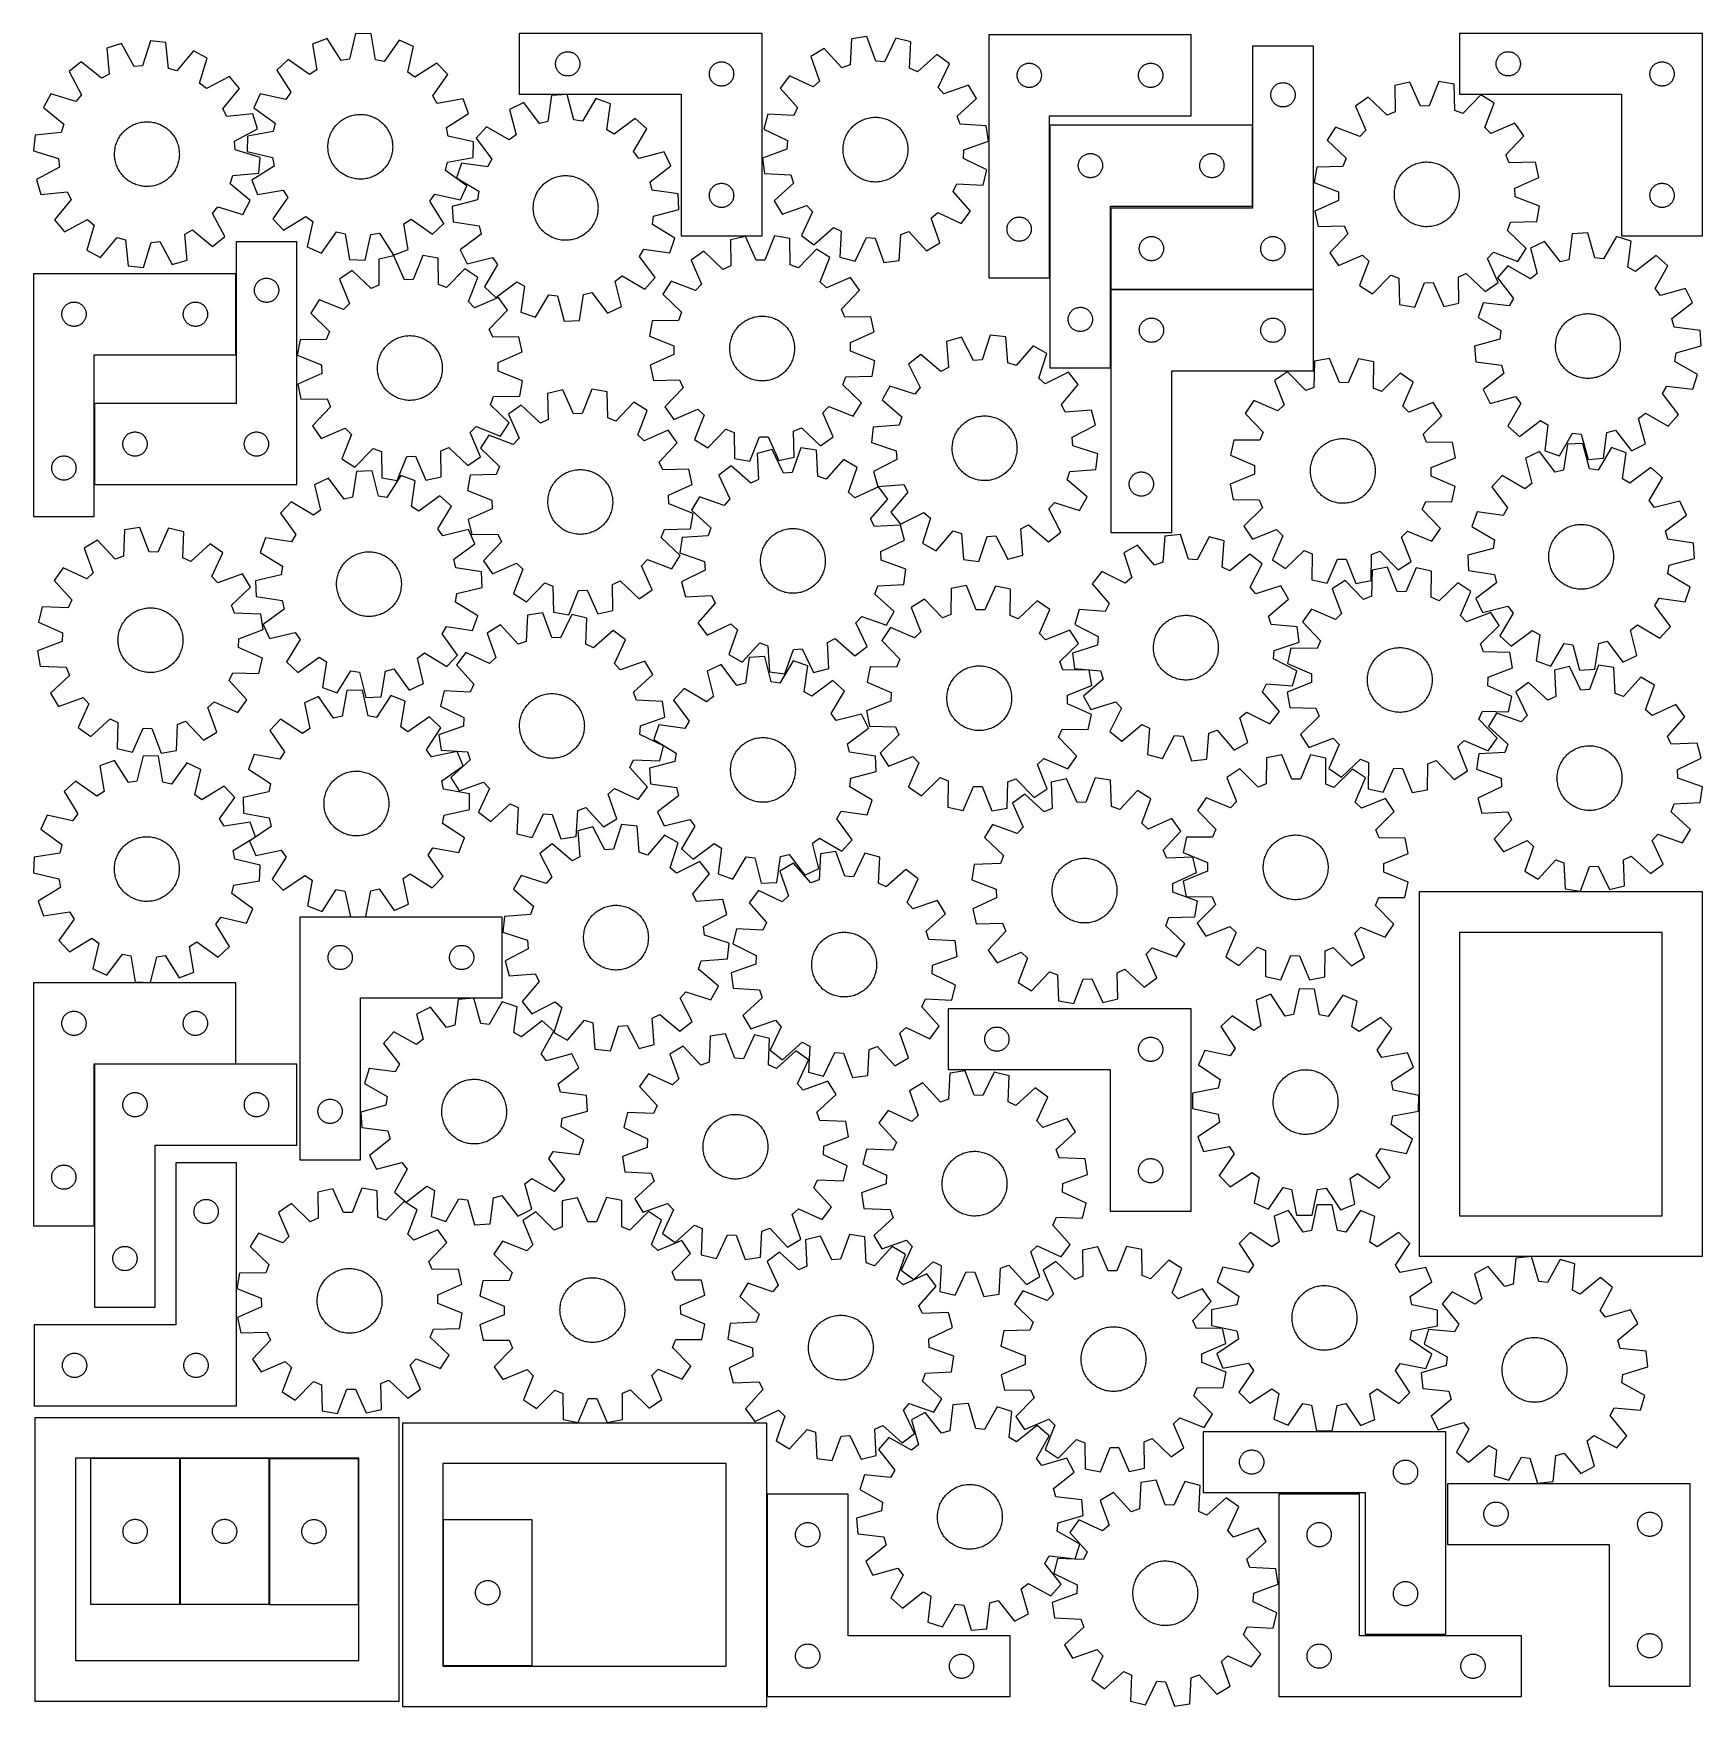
# Model space of a CAD drawing. Header units: millimetres. Extents: x 7 to 1243, y 7 to 1246.
import ezdxf

# ---------------------------------------------------------------- set-up
doc = ezdxf.new("R2010")
doc.units = ezdxf.units.MM
doc.layers.add('CUT', color=7, linetype='CONTINUOUS', true_color=0x000000)

msp = doc.modelspace()

# ---------------------------------------------------------------- linework, layer by layer
at = {"layer": 'CUT'}
for p, q in [((93.136363, 1240.975972), (87.439667, 1222.455981)), ((104.616582, 1239.840178), (93.136363, 1240.975972)), ((224.094779, 1242.755084), (213.324565, 1238.621325)), ((234.490008, 1226.403276), (224.094779, 1242.755084)), ((245.169287, 1246.3754), (240.827011, 1227.491887)), ((256.701589, 1246.072913), (245.169287, 1246.3754)), ((260.047962, 1226.98773), (256.701589, 1246.072913)), ((277.557331, 1241.352783), (266.319183, 1225.568409)), ((288.096031, 1236.660101), (277.557331, 1241.352783)), ((546.450678, 1246.425116), (366.450678, 1246.425116)), ((366.450678, 1246.425116), (366.450678, 1201.425116)), ((546.450678, 1096.425116), (546.450678, 1246.425116)), ((612.798007, 1242.457031), (611.706202, 1223.111479)), ((624.21583, 1244.105905), (612.798007, 1242.457031)), ((630.736351, 1225.859666), (624.21583, 1244.105905)), ((645.569093, 1242.974646), (637.157175, 1225.519502)), ((656.748783, 1240.128595), (645.569093, 1242.974646)), ((655.790426, 1220.775973), (656.748783, 1240.128595)), ((714.504935, 1245.42047), (714.504935, 1065.42047)), ((864.504935, 1245.42047), (714.504935, 1245.42047)), ((864.504935, 1185.42047), (864.504935, 1245.42047)), ((1243.488375, 1246.434637), (1063.488375, 1246.434637)), ((1063.488375, 1246.434637), (1063.488375, 1201.434637)), ((1243.488375, 1096.434637), (1243.488375, 1246.434637)), ((71.855202, 1238.889398), (60.814212, 1235.545445)), ((60.814212, 1235.545445), (62.638446, 1216.255173)), ((81.040524, 1221.828558), (71.855202, 1238.889398)), ((106.573813, 1220.562946), (104.616582, 1239.840178)), ((125.076309, 1233.623973), (112.725954, 1218.693763)), ((135.247999, 1228.181346), (125.076309, 1233.623973)), ((129.679167, 1209.622506), (135.247999, 1228.181346)), ((213.324565, 1238.621325), (216.539232, 1219.513517)), ((283.884093, 1217.747089), (288.096031, 1236.660101)), ((394.135762, 1227.369267), (394.378823, 1227.905714)), ((394.378823, 1227.905714), (394.656449, 1228.425116)), ((394.656449, 1228.425116), (394.967451, 1228.925248)), ((394.967451, 1228.925248), (395.310498, 1229.403969)), ((395.310498, 1229.403969), (395.68412, 1229.859228)), ((395.68412, 1229.859228), (396.086717, 1230.289077)), ((396.086717, 1230.289077), (396.516566, 1230.691674)), ((396.516566, 1230.691674), (396.971825, 1231.065296)), ((396.971825, 1231.065296), (397.450546, 1231.408342)), ((397.450546, 1231.408342), (397.950678, 1231.719344)), ((397.950678, 1231.719344), (398.47008, 1231.996971)), ((398.47008, 1231.996971), (399.006527, 1232.240032)), ((399.006527, 1232.240032), (399.557723, 1232.447487)), ((399.557723, 1232.447487), (400.121307, 1232.618448)), ((400.121307, 1232.618448), (400.694865, 1232.752183)), ((400.694865, 1232.752183), (401.275942, 1232.84812)), ((401.275942, 1232.84812), (401.86205, 1232.905846)), ((401.86205, 1232.905846), (402.450678, 1232.925116)), ((402.450678, 1232.925116), (403.039306, 1232.905846)), ((403.039306, 1232.905846), (403.625414, 1232.84812)), ((403.625414, 1232.84812), (404.206491, 1232.752183)), ((404.206491, 1232.752183), (404.780049, 1232.618448)), ((404.780049, 1232.618448), (405.343633, 1232.447487)), ((405.343633, 1232.447487), (405.894829, 1232.240032)), ((405.894829, 1232.240032), (406.431276, 1231.996971)), ((406.431276, 1231.996971), (406.950678, 1231.719344)), ((406.950678, 1231.719344), (407.45081, 1231.408342)), ((407.45081, 1231.408342), (407.929531, 1231.065296)), ((407.929531, 1231.065296), (408.38479, 1230.691674)), ((408.38479, 1230.691674), (408.814639, 1230.289077)), ((408.814639, 1230.289077), (409.217236, 1229.859228)), ((409.217236, 1229.859228), (409.590858, 1229.403969)), ((409.590858, 1229.403969), (409.933905, 1228.925248)), ((409.933905, 1228.925248), (410.244907, 1228.425116)), ((410.244907, 1228.425116), (410.522533, 1227.905714)), ((410.522533, 1227.905714), (410.765594, 1227.369267)), ((592.63725, 1235.330637), (582.719554, 1229.437865)), ((582.719554, 1229.437865), (589.11408, 1211.14709)), ((605.643959, 1220.968606), (592.63725, 1235.330637)), ((676.043712, 1230.911908), (661.592319, 1218.00456)), ((685.283262, 1224.004218), (676.043712, 1230.911908)), ((955.057126, 1236.979312), (910.057126, 1236.979312)), ((910.057126, 1236.979312), (910.057126, 1116.979312)), ((955.057126, 1056.979312), (955.057126, 1236.979312)), ((1091.173459, 1227.378788), (1091.41652, 1227.915236)), ((1091.41652, 1227.915236), (1091.694146, 1228.434637)), ((1091.694146, 1228.434637), (1092.005148, 1228.934769)), ((1092.005148, 1228.934769), (1092.348195, 1229.41349)), ((1092.348195, 1229.41349), (1092.721817, 1229.86875)), ((1092.721817, 1229.86875), (1093.124414, 1230.298598)), ((1093.124414, 1230.298598), (1093.554262, 1230.701196)), ((1093.554262, 1230.701196), (1094.009522, 1231.074817)), ((1094.009522, 1231.074817), (1094.488243, 1231.417864)), ((1094.488243, 1231.417864), (1094.988375, 1231.728866)), ((1094.988375, 1231.728866), (1095.507777, 1232.006492)), ((1095.507777, 1232.006492), (1096.044224, 1232.249553)), ((1096.044224, 1232.249553), (1096.59542, 1232.457008)), ((1096.59542, 1232.457008), (1097.159003, 1232.62797)), ((1097.159003, 1232.62797), (1097.732562, 1232.761705)), ((1097.732562, 1232.761705), (1098.313639, 1232.857641)), ((1098.313639, 1232.857641), (1098.899747, 1232.915368)), ((1098.899747, 1232.915368), (1099.488375, 1232.934637)), ((1099.488375, 1232.934637), (1100.077003, 1232.915368)), ((1100.077003, 1232.915368), (1100.663111, 1232.857641)), ((1100.663111, 1232.857641), (1101.244188, 1232.761705)), ((1101.244188, 1232.761705), (1101.817746, 1232.62797)), ((1101.817746, 1232.62797), (1102.38133, 1232.457008)), ((1102.38133, 1232.457008), (1102.932526, 1232.249553)), ((1102.932526, 1232.249553), (1103.468973, 1232.006492)), ((1103.468973, 1232.006492), (1103.988375, 1231.728866)), ((1103.988375, 1231.728866), (1104.488507, 1231.417864)), ((1104.488507, 1231.417864), (1104.967228, 1231.074817)), ((1104.967228, 1231.074817), (1105.422487, 1230.701196)), ((1105.422487, 1230.701196), (1105.852336, 1230.298598)), ((1105.852336, 1230.298598), (1106.254933, 1229.86875)), ((1106.254933, 1229.86875), (1106.628555, 1229.41349)), ((1106.628555, 1229.41349), (1106.971601, 1228.934769)), ((1106.971601, 1228.934769), (1107.282603, 1228.434637)), ((1107.282603, 1228.434637), (1107.56023, 1227.915236)), ((1107.56023, 1227.915236), (1107.803291, 1227.378788)), ((41.95148, 1225.473754), (33.030611, 1218.159141)), ((33.030611, 1218.159141), (42.098051, 1201.035358)), ((56.966513, 1213.226664), (41.95148, 1225.473754)), ((62.638446, 1216.255173), (56.966513, 1213.226664)), ((87.439667, 1222.455981), (81.040524, 1221.828558)), ((112.725954, 1218.693763), (106.573813, 1220.562946)), ((195.239692, 1227.211724), (186.871233, 1219.271047)), ((186.871233, 1219.271047), (197.15344, 1202.847934)), ((211.101198, 1216.082705), (195.239692, 1227.211724)), ((216.539232, 1219.513517), (211.101198, 1216.082705)), ((240.827011, 1227.491887), (234.490008, 1226.403276)), ((266.319183, 1225.568409), (260.047962, 1226.98773)), ((289.134796, 1214.035916), (283.884093, 1217.747089)), ((305.557909, 1224.318123), (289.134796, 1214.035916)), ((302.369567, 1200.088158), (313.498586, 1215.949663)), ((313.498586, 1215.949663), (305.557909, 1224.318123)), ((393.450678, 1223.925116), (393.469948, 1224.513744)), ((393.469948, 1223.336488), (393.450678, 1223.925116)), ((393.469948, 1224.513744), (393.527674, 1225.099852)), ((393.527674, 1222.75038), (393.469948, 1223.336488)), ((393.527674, 1225.099852), (393.62361, 1225.680929)), ((393.62361, 1222.169303), (393.527674, 1222.75038)), ((393.62361, 1225.680929), (393.757346, 1226.254487)), ((393.757346, 1221.595744), (393.62361, 1222.169303)), ((393.757346, 1226.254487), (393.928307, 1226.818071)), ((393.928307, 1221.032161), (393.757346, 1221.595744)), ((393.928307, 1226.818071), (394.135762, 1227.369267)), ((394.135762, 1220.480965), (393.928307, 1221.032161)), ((394.378823, 1219.944518), (394.135762, 1220.480965)), ((394.656449, 1219.425116), (394.378823, 1219.944518)), ((394.967451, 1218.924984), (394.656449, 1219.425116)), ((395.310498, 1218.446263), (394.967451, 1218.924984)), ((395.68412, 1217.991003), (395.310498, 1218.446263)), ((396.086717, 1217.561155), (395.68412, 1217.991003)), ((396.516566, 1217.158558), (396.086717, 1217.561155)), ((396.971825, 1216.784936), (396.516566, 1217.158558)), ((397.450546, 1216.441889), (396.971825, 1216.784936)), ((397.950678, 1216.130887), (397.450546, 1216.441889)), ((398.47008, 1215.853261), (397.950678, 1216.130887)), ((399.006527, 1215.6102), (398.47008, 1215.853261)), ((399.557723, 1215.402745), (399.006527, 1215.6102)), ((400.121307, 1215.231783), (399.557723, 1215.402745)), ((400.694865, 1215.098048), (400.121307, 1215.231783)), ((404.780049, 1215.231783), (404.206491, 1215.098048)), ((405.343633, 1215.402745), (404.780049, 1215.231783)), ((405.894829, 1215.6102), (405.343633, 1215.402745)), ((406.431276, 1215.853261), (405.894829, 1215.6102)), ((406.950678, 1216.130887), (406.431276, 1215.853261)), ((407.45081, 1216.441889), (406.950678, 1216.130887)), ((407.929531, 1216.784936), (407.45081, 1216.441889)), ((408.38479, 1217.158558), (407.929531, 1216.784936)), ((408.814639, 1217.561155), (408.38479, 1217.158558)), ((409.217236, 1217.991003), (408.814639, 1217.561155)), ((409.590858, 1218.446263), (409.217236, 1217.991003)), ((409.933905, 1218.924984), (409.590858, 1218.446263)), ((410.244907, 1219.425116), (409.933905, 1218.924984)), ((410.522533, 1219.944518), (410.244907, 1219.425116)), ((410.765594, 1220.480965), (410.522533, 1219.944518)), ((410.765594, 1227.369267), (410.973049, 1226.818071)), ((410.973049, 1221.032161), (410.765594, 1220.480965)), ((410.973049, 1226.818071), (411.14401, 1226.254487)), ((411.14401, 1221.595744), (410.973049, 1221.032161)), ((411.14401, 1226.254487), (411.277746, 1225.680929)), ((411.277746, 1222.169303), (411.14401, 1221.595744)), ((411.277746, 1225.680929), (411.373682, 1225.099852)), ((411.373682, 1222.75038), (411.277746, 1222.169303)), ((411.373682, 1225.099852), (411.431408, 1224.513744)), ((411.431408, 1223.336488), (411.373682, 1222.75038)), ((411.431408, 1224.513744), (411.450678, 1223.925116)), ((411.450678, 1223.925116), (411.431408, 1223.336488)), ((507.450678, 1216.425116), (507.469948, 1217.013744)), ((507.469948, 1215.836488), (507.450678, 1216.425116)), ((507.469948, 1217.013744), (507.527674, 1217.599852)), ((507.527674, 1215.25038), (507.469948, 1215.836488)), ((507.527674, 1217.599852), (507.62361, 1218.180929)), ((507.62361, 1214.669303), (507.527674, 1215.25038)), ((507.62361, 1218.180929), (507.757346, 1218.754487)), ((507.757346, 1218.754487), (507.928307, 1219.318071)), ((507.928307, 1219.318071), (508.135762, 1219.869267)), ((508.135762, 1219.869267), (508.378823, 1220.405714)), ((508.378823, 1220.405714), (508.656449, 1220.925116)), ((508.656449, 1220.925116), (508.967451, 1221.425248)), ((508.967451, 1221.425248), (509.310498, 1221.903969)), ((509.310498, 1221.903969), (509.68412, 1222.359228)), ((509.68412, 1222.359228), (510.086717, 1222.789077)), ((510.086717, 1222.789077), (510.516566, 1223.191674)), ((510.516566, 1223.191674), (510.971825, 1223.565296)), ((510.971825, 1223.565296), (511.450546, 1223.908342)), ((511.450546, 1223.908342), (511.950678, 1224.219344)), ((511.950678, 1224.219344), (512.47008, 1224.496971)), ((512.47008, 1224.496971), (513.006527, 1224.740032)), ((513.006527, 1224.740032), (513.557723, 1224.947487)), ((513.557723, 1224.947487), (514.121307, 1225.118448)), ((514.121307, 1225.118448), (514.694865, 1225.252183)), ((514.694865, 1225.252183), (515.275942, 1225.34812)), ((515.275942, 1225.34812), (515.86205, 1225.405846)), ((515.86205, 1225.405846), (516.450678, 1225.425116)), ((516.450678, 1225.425116), (517.039306, 1225.405846)), ((517.039306, 1225.405846), (517.625414, 1225.34812)), ((517.625414, 1225.34812), (518.206491, 1225.252183)), ((518.206491, 1225.252183), (518.780049, 1225.118448)), ((518.780049, 1225.118448), (519.343633, 1224.947487)), ((519.343633, 1224.947487), (519.894829, 1224.740032)), ((519.894829, 1224.740032), (520.431276, 1224.496971)), ((520.431276, 1224.496971), (520.950678, 1224.219344)), ((520.950678, 1224.219344), (521.45081, 1223.908342)), ((521.45081, 1223.908342), (521.929531, 1223.565296)), ((521.929531, 1223.565296), (522.38479, 1223.191674)), ((522.38479, 1223.191674), (522.814639, 1222.789077)), ((522.814639, 1222.789077), (523.217236, 1222.359228)), ((523.217236, 1222.359228), (523.590858, 1221.903969)), ((523.590858, 1221.903969), (523.933905, 1221.425248)), ((523.933905, 1221.425248), (524.244907, 1220.925116)), ((524.244907, 1220.925116), (524.522533, 1220.405714)), ((524.522533, 1220.405714), (524.765594, 1219.869267)), ((524.765594, 1219.869267), (524.973049, 1219.318071)), ((524.973049, 1219.318071), (525.14401, 1218.754487)), ((525.14401, 1218.754487), (525.277746, 1218.180929)), ((525.277746, 1218.180929), (525.373682, 1217.599852)), ((525.373682, 1215.25038), (525.277746, 1214.669303)), ((525.373682, 1217.599852), (525.431408, 1217.013744)), ((525.431408, 1215.836488), (525.373682, 1215.25038)), ((525.431408, 1217.013744), (525.450678, 1216.425116)), ((525.450678, 1216.425116), (525.431408, 1215.836488)), ((566.820595, 1215.138748), (559.912905, 1205.899198)), ((584.333339, 1206.847414), (566.820595, 1215.138748)), ((611.706202, 1223.111479), (605.643959, 1220.968606)), ((637.157175, 1225.519502), (630.736351, 1225.859666)), ((661.592319, 1218.00456), (655.790426, 1220.775973)), ((676.991928, 1206.491474), (685.283262, 1224.004218)), ((735.504935, 1215.42047), (735.524205, 1216.009098)), ((735.524205, 1214.831841), (735.504935, 1215.42047)), ((735.524205, 1216.009098), (735.581931, 1216.595205)), ((735.581931, 1216.595205), (735.677868, 1217.176282)), ((735.677868, 1217.176282), (735.811603, 1217.749841)), ((735.811603, 1217.749841), (735.982564, 1218.313425)), ((735.982564, 1218.313425), (736.190019, 1218.86462)), ((736.190019, 1218.86462), (736.43308, 1219.401068)), ((736.43308, 1219.401068), (736.710706, 1219.92047)), ((736.710706, 1219.92047), (737.021709, 1220.420602)), ((737.021709, 1220.420602), (737.364755, 1220.899322)), ((737.364755, 1220.899322), (737.738377, 1221.354582)), ((737.738377, 1221.354582), (738.140974, 1221.784431)), ((738.140974, 1221.784431), (738.570823, 1222.187028)), ((738.570823, 1222.187028), (739.026082, 1222.56065)), ((739.026082, 1222.56065), (739.504803, 1222.903696)), ((739.504803, 1222.903696), (740.004935, 1223.214698)), ((740.004935, 1223.214698), (740.524337, 1223.492324)), ((740.524337, 1223.492324), (741.060784, 1223.735385)), ((741.060784, 1223.735385), (741.61198, 1223.942841)), ((741.61198, 1223.942841), (742.175564, 1224.113802)), ((742.175564, 1224.113802), (742.749122, 1224.247537)), ((742.749122, 1224.247537), (743.330199, 1224.343473)), ((743.330199, 1224.343473), (743.916307, 1224.4012)), ((743.916307, 1224.4012), (744.504935, 1224.42047)), ((744.504935, 1224.42047), (745.093563, 1224.4012)), ((745.093563, 1224.4012), (745.679671, 1224.343473)), ((745.679671, 1224.343473), (746.260748, 1224.247537)), ((746.260748, 1224.247537), (746.834307, 1224.113802)), ((746.834307, 1224.113802), (747.39789, 1223.942841)), ((747.39789, 1223.942841), (747.949086, 1223.735385)), ((747.949086, 1223.735385), (748.485533, 1223.492324)), ((748.485533, 1223.492324), (749.004935, 1223.214698)), ((749.004935, 1223.214698), (749.505067, 1222.903696)), ((749.505067, 1222.903696), (749.983788, 1222.56065)), ((749.983788, 1222.56065), (750.439047, 1222.187028)), ((750.439047, 1222.187028), (750.868896, 1221.784431)), ((750.868896, 1221.784431), (751.271493, 1221.354582)), ((751.271493, 1221.354582), (751.645115, 1220.899322)), ((751.645115, 1220.899322), (751.988162, 1220.420602)), ((751.988162, 1220.420602), (752.299164, 1219.92047)), ((752.299164, 1219.92047), (752.57679, 1219.401068)), ((752.57679, 1219.401068), (752.819851, 1218.86462)), ((752.819851, 1218.86462), (753.027306, 1218.313425)), ((753.027306, 1218.313425), (753.198268, 1217.749841)), ((753.198268, 1217.749841), (753.332003, 1217.176282)), ((753.332003, 1217.176282), (753.427939, 1216.595205)), ((753.427939, 1216.595205), (753.485665, 1216.009098)), ((753.485665, 1216.009098), (753.504935, 1215.42047)), ((753.504935, 1215.42047), (753.485665, 1214.831841)), ((825.504935, 1215.42047), (825.524205, 1216.009098)), ((825.524205, 1214.831841), (825.504935, 1215.42047)), ((825.524205, 1216.009098), (825.581931, 1216.595205)), ((825.581931, 1216.595205), (825.677868, 1217.176282)), ((825.677868, 1217.176282), (825.811603, 1217.749841)), ((825.811603, 1217.749841), (825.982564, 1218.313425)), ((825.982564, 1218.313425), (826.190019, 1218.86462)), ((826.190019, 1218.86462), (826.43308, 1219.401068)), ((826.43308, 1219.401068), (826.710706, 1219.92047)), ((826.710706, 1219.92047), (827.021709, 1220.420602)), ((827.021709, 1220.420602), (827.364755, 1220.899322)), ((827.364755, 1220.899322), (827.738377, 1221.354582)), ((827.738377, 1221.354582), (828.140974, 1221.784431)), ((828.140974, 1221.784431), (828.570823, 1222.187028)), ((828.570823, 1222.187028), (829.026082, 1222.56065)), ((829.026082, 1222.56065), (829.504803, 1222.903696)), ((829.504803, 1222.903696), (830.004935, 1223.214698)), ((830.004935, 1223.214698), (830.524337, 1223.492324)), ((830.524337, 1223.492324), (831.060784, 1223.735385)), ((831.060784, 1223.735385), (831.61198, 1223.942841)), ((831.61198, 1223.942841), (832.175564, 1224.113802)), ((832.175564, 1224.113802), (832.749122, 1224.247537)), ((832.749122, 1224.247537), (833.330199, 1224.343473)), ((833.330199, 1224.343473), (833.916307, 1224.4012)), ((833.916307, 1224.4012), (834.504935, 1224.42047)), ((834.504935, 1224.42047), (835.093563, 1224.4012)), ((835.093563, 1224.4012), (835.679671, 1224.343473)), ((835.679671, 1224.343473), (836.260748, 1224.247537)), ((836.260748, 1224.247537), (836.834307, 1224.113802)), ((836.834307, 1224.113802), (837.39789, 1223.942841)), ((837.39789, 1223.942841), (837.949086, 1223.735385)), ((837.949086, 1223.735385), (838.485533, 1223.492324)), ((838.485533, 1223.492324), (839.004935, 1223.214698)), ((839.004935, 1223.214698), (839.505067, 1222.903696)), ((839.505067, 1222.903696), (839.983788, 1222.56065)), ((839.983788, 1222.56065), (840.439047, 1222.187028)), ((840.439047, 1222.187028), (840.868896, 1221.784431)), ((840.868896, 1221.784431), (841.271493, 1221.354582)), ((841.271493, 1221.354582), (841.645115, 1220.899322)), ((841.645115, 1220.899322), (841.988162, 1220.420602)), ((841.988162, 1220.420602), (842.299164, 1219.92047)), ((842.299164, 1219.92047), (842.57679, 1219.401068)), ((842.57679, 1219.401068), (842.819851, 1218.86462)), ((842.819851, 1218.86462), (843.027306, 1218.313425)), ((843.027306, 1218.313425), (843.198268, 1217.749841)), ((843.198268, 1217.749841), (843.332003, 1217.176282)), ((843.332003, 1217.176282), (843.427939, 1216.595205)), ((843.427939, 1216.595205), (843.485665, 1216.009098)), ((843.485665, 1216.009098), (843.504935, 1215.42047)), ((843.504935, 1215.42047), (843.485665, 1214.831841)), ((1090.488375, 1223.934637), (1090.507645, 1224.523265)), ((1090.507645, 1223.346009), (1090.488375, 1223.934637)), ((1090.507645, 1224.523265), (1090.565371, 1225.109373)), ((1090.565371, 1222.759902), (1090.507645, 1223.346009)), ((1090.565371, 1225.109373), (1090.661307, 1225.69045)), ((1090.661307, 1222.178824), (1090.565371, 1222.759902)), ((1090.661307, 1225.69045), (1090.795042, 1226.264009)), ((1090.795042, 1221.605266), (1090.661307, 1222.178824)), ((1090.795042, 1226.264009), (1090.966004, 1226.827593)), ((1090.966004, 1221.041682), (1090.795042, 1221.605266)), ((1090.966004, 1226.827593), (1091.173459, 1227.378788)), ((1091.173459, 1220.490486), (1090.966004, 1221.041682)), ((1091.41652, 1219.954039), (1091.173459, 1220.490486)), ((1091.694146, 1219.434637), (1091.41652, 1219.954039)), ((1092.005148, 1218.934505), (1091.694146, 1219.434637)), ((1092.348195, 1218.455784), (1092.005148, 1218.934505)), ((1092.721817, 1218.000525), (1092.348195, 1218.455784)), ((1093.124414, 1217.570676), (1092.721817, 1218.000525)), ((1093.554262, 1217.168079), (1093.124414, 1217.570676)), ((1094.009522, 1216.794457), (1093.554262, 1217.168079)), ((1094.488243, 1216.451411), (1094.009522, 1216.794457)), ((1094.988375, 1216.140409), (1094.488243, 1216.451411)), ((1095.507777, 1215.862783), (1094.988375, 1216.140409)), ((1096.044224, 1215.619722), (1095.507777, 1215.862783)), ((1096.59542, 1215.412266), (1096.044224, 1215.619722)), ((1097.159003, 1215.241305), (1096.59542, 1215.412266)), ((1097.732562, 1215.10757), (1097.159003, 1215.241305)), ((1098.313639, 1215.011634), (1097.732562, 1215.10757)), ((1101.244188, 1215.10757), (1100.663111, 1215.011634)), ((1101.817746, 1215.241305), (1101.244188, 1215.10757)), ((1102.38133, 1215.412266), (1101.817746, 1215.241305)), ((1102.932526, 1215.619722), (1102.38133, 1215.412266)), ((1103.468973, 1215.862783), (1102.932526, 1215.619722)), ((1103.988375, 1216.140409), (1103.468973, 1215.862783)), ((1104.488507, 1216.451411), (1103.988375, 1216.140409)), ((1104.967228, 1216.794457), (1104.488507, 1216.451411)), ((1105.422487, 1217.168079), (1104.967228, 1216.794457)), ((1105.852336, 1217.570676), (1105.422487, 1217.168079)), ((1106.254933, 1218.000525), (1105.852336, 1217.570676)), ((1106.628555, 1218.455784), (1106.254933, 1218.000525)), ((1106.971601, 1218.934505), (1106.628555, 1218.455784)), ((1107.282603, 1219.434637), (1106.971601, 1218.934505)), ((1107.56023, 1219.954039), (1107.282603, 1219.434637)), ((1107.803291, 1220.490486), (1107.56023, 1219.954039)), ((1107.803291, 1227.378788), (1108.010746, 1226.827593)), ((1108.010746, 1221.041682), (1107.803291, 1220.490486)), ((1108.010746, 1226.827593), (1108.181707, 1226.264009)), ((1108.181707, 1221.605266), (1108.010746, 1221.041682)), ((1108.181707, 1226.264009), (1108.315442, 1225.69045)), ((1108.315442, 1222.178824), (1108.181707, 1221.605266)), ((1108.315442, 1225.69045), (1108.411379, 1225.109373)), ((1108.411379, 1222.759902), (1108.315442, 1222.178824)), ((1108.411379, 1225.109373), (1108.469105, 1224.523265)), ((1108.469105, 1223.346009), (1108.411379, 1222.759902)), ((1108.469105, 1224.523265), (1108.488375, 1223.934637)), ((1108.488375, 1223.934637), (1108.469105, 1223.346009)), ((1204.488375, 1216.434637), (1204.507645, 1217.023265)), ((1204.507645, 1215.846009), (1204.488375, 1216.434637)), ((1204.507645, 1217.023265), (1204.565371, 1217.609373)), ((1204.565371, 1215.259902), (1204.507645, 1215.846009)), ((1204.565371, 1217.609373), (1204.661307, 1218.19045)), ((1204.661307, 1214.678824), (1204.565371, 1215.259902)), ((1204.661307, 1218.19045), (1204.795042, 1218.764009)), ((1204.795042, 1218.764009), (1204.966004, 1219.327593)), ((1204.966004, 1219.327593), (1205.173459, 1219.878788)), ((1205.173459, 1219.878788), (1205.41652, 1220.415236)), ((1205.41652, 1220.415236), (1205.694146, 1220.934637)), ((1205.694146, 1220.934637), (1206.005148, 1221.434769)), ((1206.005148, 1221.434769), (1206.348195, 1221.91349)), ((1206.348195, 1221.91349), (1206.721817, 1222.36875)), ((1206.721817, 1222.36875), (1207.124414, 1222.798598)), ((1207.124414, 1222.798598), (1207.554262, 1223.201196)), ((1207.554262, 1223.201196), (1208.009522, 1223.574817)), ((1208.009522, 1223.574817), (1208.488243, 1223.917864)), ((1208.488243, 1223.917864), (1208.988375, 1224.228866)), ((1208.988375, 1224.228866), (1209.507777, 1224.506492)), ((1209.507777, 1224.506492), (1210.044224, 1224.749553)), ((1210.044224, 1224.749553), (1210.59542, 1224.957008)), ((1210.59542, 1224.957008), (1211.159003, 1225.12797)), ((1211.159003, 1225.12797), (1211.732562, 1225.261705)), ((1211.732562, 1225.261705), (1212.313639, 1225.357641)), ((1212.313639, 1225.357641), (1212.899747, 1225.415368)), ((1212.899747, 1225.415368), (1213.488375, 1225.434637)), ((1213.488375, 1225.434637), (1214.077003, 1225.415368)), ((1214.077003, 1225.415368), (1214.663111, 1225.357641)), ((1214.663111, 1225.357641), (1215.244188, 1225.261705)), ((1215.244188, 1225.261705), (1215.817746, 1225.12797)), ((1215.817746, 1225.12797), (1216.38133, 1224.957008)), ((1216.38133, 1224.957008), (1216.932526, 1224.749553)), ((1216.932526, 1224.749553), (1217.468973, 1224.506492)), ((1217.468973, 1224.506492), (1217.988375, 1224.228866)), ((1217.988375, 1224.228866), (1218.488507, 1223.917864)), ((1218.488507, 1223.917864), (1218.967228, 1223.574817)), ((1218.967228, 1223.574817), (1219.422487, 1223.201196)), ((1219.422487, 1223.201196), (1219.852336, 1222.798598)), ((1219.852336, 1222.798598), (1220.254933, 1222.36875)), ((1220.254933, 1222.36875), (1220.628555, 1221.91349)), ((1220.628555, 1221.91349), (1220.971601, 1221.434769)), ((1220.971601, 1221.434769), (1221.282603, 1220.934637)), ((1221.282603, 1220.934637), (1221.56023, 1220.415236)), ((1221.56023, 1220.415236), (1221.803291, 1219.878788)), ((1221.803291, 1219.878788), (1222.010746, 1219.327593)), ((1222.010746, 1219.327593), (1222.181707, 1218.764009)), ((1222.181707, 1218.764009), (1222.315442, 1218.19045)), ((1222.315442, 1218.19045), (1222.411379, 1217.609373)), ((1222.411379, 1215.259902), (1222.315442, 1214.678824)), ((1222.411379, 1217.609373), (1222.469105, 1217.023265)), ((1222.469105, 1215.846009), (1222.411379, 1215.259902)), ((1222.469105, 1217.023265), (1222.488375, 1216.434637)), ((1222.488375, 1216.434637), (1222.469105, 1215.846009)), ((134.647699, 1205.541284), (129.679167, 1209.622506)), ((151.771483, 1214.608723), (134.647699, 1205.541284)), ((146.839006, 1190.672822), (159.086096, 1205.687854)), ((159.086096, 1205.687854), (151.771483, 1214.608723)), ((197.15344, 1202.847934), (193.442267, 1197.597231)), ((401.275942, 1215.002112), (400.694865, 1215.098048)), ((401.86205, 1214.944386), (401.275942, 1215.002112)), ((402.450678, 1214.925116), (401.86205, 1214.944386)), ((403.039306, 1214.944386), (402.450678, 1214.925116)), ((403.625414, 1215.002112), (403.039306, 1214.944386)), ((404.206491, 1215.098048), (403.625414, 1215.002112)), ((507.757346, 1214.095744), (507.62361, 1214.669303)), ((507.928307, 1213.532161), (507.757346, 1214.095744)), ((508.135762, 1212.980965), (507.928307, 1213.532161)), ((508.378823, 1212.444518), (508.135762, 1212.980965)), ((508.656449, 1211.925116), (508.378823, 1212.444518)), ((508.967451, 1211.424984), (508.656449, 1211.925116)), ((509.310498, 1210.946263), (508.967451, 1211.424984)), ((509.68412, 1210.491003), (509.310498, 1210.946263)), ((510.086717, 1210.061155), (509.68412, 1210.491003)), ((510.516566, 1209.658558), (510.086717, 1210.061155)), ((510.971825, 1209.284936), (510.516566, 1209.658558)), ((511.450546, 1208.941889), (510.971825, 1209.284936)), ((511.950678, 1208.630887), (511.450546, 1208.941889)), ((512.47008, 1208.353261), (511.950678, 1208.630887)), ((513.006527, 1208.1102), (512.47008, 1208.353261)), ((513.557723, 1207.902745), (513.006527, 1208.1102)), ((514.121307, 1207.731783), (513.557723, 1207.902745)), ((514.694865, 1207.598048), (514.121307, 1207.731783)), ((515.275942, 1207.502112), (514.694865, 1207.598048)), ((515.86205, 1207.444386), (515.275942, 1207.502112)), ((516.450678, 1207.425116), (515.86205, 1207.444386)), ((517.039306, 1207.444386), (516.450678, 1207.425116)), ((517.625414, 1207.502112), (517.039306, 1207.444386)), ((518.206491, 1207.598048), (517.625414, 1207.502112)), ((518.780049, 1207.731783), (518.206491, 1207.598048)), ((519.343633, 1207.902745), (518.780049, 1207.731783)), ((519.894829, 1208.1102), (519.343633, 1207.902745)), ((520.431276, 1208.353261), (519.894829, 1208.1102)), ((520.950678, 1208.630887), (520.431276, 1208.353261)), ((521.45081, 1208.941889), (520.950678, 1208.630887)), ((521.929531, 1209.284936), (521.45081, 1208.941889)), ((522.38479, 1209.658558), (521.929531, 1209.284936)), ((522.814639, 1210.061155), (522.38479, 1209.658558)), ((523.217236, 1210.491003), (522.814639, 1210.061155)), ((523.590858, 1210.946263), (523.217236, 1210.491003)), ((523.933905, 1211.424984), (523.590858, 1210.946263)), ((524.244907, 1211.925116), (523.933905, 1211.424984)), ((524.522533, 1212.444518), (524.244907, 1211.925116)), ((524.765594, 1212.980965), (524.522533, 1212.444518)), ((524.973049, 1213.532161), (524.765594, 1212.980965)), ((525.14401, 1214.095744), (524.973049, 1213.532161)), ((525.277746, 1214.669303), (525.14401, 1214.095744)), ((559.912905, 1205.899198), (572.820254, 1191.447804)), ((589.11408, 1211.14709), (584.333339, 1206.847414)), ((681.291604, 1201.710734), (676.991928, 1206.491474)), ((699.582379, 1208.10526), (681.291604, 1201.710734)), ((705.475152, 1198.187564), (699.582379, 1208.10526)), ((735.581931, 1214.245734), (735.524205, 1214.831841)), ((735.677868, 1213.664657), (735.581931, 1214.245734)), ((735.811603, 1213.091098), (735.677868, 1213.664657)), ((735.982564, 1212.527514), (735.811603, 1213.091098)), ((736.190019, 1211.976319), (735.982564, 1212.527514)), ((736.43308, 1211.439871), (736.190019, 1211.976319)), ((736.710706, 1210.92047), (736.43308, 1211.439871)), ((737.021709, 1210.420337), (736.710706, 1210.92047)), ((737.364755, 1209.941617), (737.021709, 1210.420337)), ((737.738377, 1209.486357), (737.364755, 1209.941617)), ((738.140974, 1209.056509), (737.738377, 1209.486357)), ((738.570823, 1208.653911), (738.140974, 1209.056509)), ((739.026082, 1208.280289), (738.570823, 1208.653911)), ((739.504803, 1207.937243), (739.026082, 1208.280289)), ((740.004935, 1207.626241), (739.504803, 1207.937243)), ((740.524337, 1207.348615), (740.004935, 1207.626241)), ((741.060784, 1207.105554), (740.524337, 1207.348615)), ((741.61198, 1206.898098), (741.060784, 1207.105554)), ((742.175564, 1206.727137), (741.61198, 1206.898098)), ((742.749122, 1206.593402), (742.175564, 1206.727137)), ((743.330199, 1206.497466), (742.749122, 1206.593402)), ((743.916307, 1206.439739), (743.330199, 1206.497466)), ((744.504935, 1206.42047), (743.916307, 1206.439739)), ((745.093563, 1206.439739), (744.504935, 1206.42047)), ((745.679671, 1206.497466), (745.093563, 1206.439739)), ((746.260748, 1206.593402), (745.679671, 1206.497466)), ((746.834307, 1206.727137), (746.260748, 1206.593402)), ((747.39789, 1206.898098), (746.834307, 1206.727137)), ((747.949086, 1207.105554), (747.39789, 1206.898098)), ((748.485533, 1207.348615), (747.949086, 1207.105554)), ((749.004935, 1207.626241), (748.485533, 1207.348615)), ((749.505067, 1207.937243), (749.004935, 1207.626241)), ((749.983788, 1208.280289), (749.505067, 1207.937243)), ((750.439047, 1208.653911), (749.983788, 1208.280289)), ((750.868896, 1209.056509), (750.439047, 1208.653911)), ((751.271493, 1209.486357), (750.868896, 1209.056509)), ((751.645115, 1209.941617), (751.271493, 1209.486357)), ((751.988162, 1210.420337), (751.645115, 1209.941617)), ((752.299164, 1210.92047), (751.988162, 1210.420337)), ((752.57679, 1211.439871), (752.299164, 1210.92047)), ((752.819851, 1211.976319), (752.57679, 1211.439871)), ((753.027306, 1212.527514), (752.819851, 1211.976319)), ((753.198268, 1213.091098), (753.027306, 1212.527514)), ((753.332003, 1213.664657), (753.198268, 1213.091098)), ((753.427939, 1214.245734), (753.332003, 1213.664657)), ((753.485665, 1214.831841), (753.427939, 1214.245734)), ((825.581931, 1214.245734), (825.524205, 1214.831841)), ((825.677868, 1213.664657), (825.581931, 1214.245734)), ((825.811603, 1213.091098), (825.677868, 1213.664657)), ((825.982564, 1212.527514), (825.811603, 1213.091098)), ((826.190019, 1211.976319), (825.982564, 1212.527514)), ((826.43308, 1211.439871), (826.190019, 1211.976319)), ((826.710706, 1210.92047), (826.43308, 1211.439871)), ((827.021709, 1210.420337), (826.710706, 1210.92047)), ((827.364755, 1209.941617), (827.021709, 1210.420337)), ((827.738377, 1209.486357), (827.364755, 1209.941617)), ((828.140974, 1209.056509), (827.738377, 1209.486357)), ((828.570823, 1208.653911), (828.140974, 1209.056509)), ((829.026082, 1208.280289), (828.570823, 1208.653911)), ((829.504803, 1207.937243), (829.026082, 1208.280289)), ((830.004935, 1207.626241), (829.504803, 1207.937243)), ((830.524337, 1207.348615), (830.004935, 1207.626241)), ((831.060784, 1207.105554), (830.524337, 1207.348615)), ((831.61198, 1206.898098), (831.060784, 1207.105554)), ((832.175564, 1206.727137), (831.61198, 1206.898098)), ((832.749122, 1206.593402), (832.175564, 1206.727137)), ((833.330199, 1206.497466), (832.749122, 1206.593402)), ((833.916307, 1206.439739), (833.330199, 1206.497466)), ((834.504935, 1206.42047), (833.916307, 1206.439739)), ((835.093563, 1206.439739), (834.504935, 1206.42047)), ((835.679671, 1206.497466), (835.093563, 1206.439739)), ((836.260748, 1206.593402), (835.679671, 1206.497466)), ((836.834307, 1206.727137), (836.260748, 1206.593402)), ((837.39789, 1206.898098), (836.834307, 1206.727137)), ((837.949086, 1207.105554), (837.39789, 1206.898098)), ((838.485533, 1207.348615), (837.949086, 1207.105554)), ((839.004935, 1207.626241), (838.485533, 1207.348615)), ((839.505067, 1207.937243), (839.004935, 1207.626241)), ((839.983788, 1208.280289), (839.505067, 1207.937243)), ((840.439047, 1208.653911), (839.983788, 1208.280289)), ((840.868896, 1209.056509), (840.439047, 1208.653911)), ((841.271493, 1209.486357), (840.868896, 1209.056509)), ((841.645115, 1209.941617), (841.271493, 1209.486357)), ((841.988162, 1210.420337), (841.645115, 1209.941617)), ((842.299164, 1210.92047), (841.988162, 1210.420337)), ((842.57679, 1211.439871), (842.299164, 1210.92047)), ((842.819851, 1211.976319), (842.57679, 1211.439871)), ((843.027306, 1212.527514), (842.819851, 1211.976319)), ((843.198268, 1213.091098), (843.027306, 1212.527514)), ((843.332003, 1213.664657), (843.198268, 1213.091098)), ((843.427939, 1214.245734), (843.332003, 1213.664657)), ((843.485665, 1214.831841), (843.427939, 1214.245734)), ((923.634122, 1202.154048), (923.730058, 1202.735125)), ((923.730058, 1202.735125), (923.863793, 1203.308684)), ((923.863793, 1203.308684), (924.034755, 1203.872267)), ((924.034755, 1203.872267), (924.24221, 1204.423463)), ((924.24221, 1204.423463), (924.485271, 1204.95991)), ((924.485271, 1204.95991), (924.762897, 1205.479312)), ((924.762897, 1205.479312), (925.073899, 1205.979444)), ((925.073899, 1205.979444), (925.416946, 1206.458165)), ((925.416946, 1206.458165), (925.790567, 1206.913425)), ((925.790567, 1206.913425), (926.193165, 1207.343273)), ((926.193165, 1207.343273), (926.623013, 1207.745871)), ((926.623013, 1207.745871), (927.078273, 1208.119492)), ((927.078273, 1208.119492), (927.556994, 1208.462539)), ((927.556994, 1208.462539), (928.057126, 1208.773541)), ((928.057126, 1208.773541), (928.576528, 1209.051167)), ((928.576528, 1209.051167), (929.112975, 1209.294228)), ((929.112975, 1209.294228), (929.664171, 1209.501683)), ((929.664171, 1209.501683), (930.227754, 1209.672645)), ((930.227754, 1209.672645), (930.801313, 1209.80638)), ((930.801313, 1209.80638), (931.38239, 1209.902316)), ((931.38239, 1209.902316), (931.968498, 1209.960043)), ((931.968498, 1209.960043), (932.557126, 1209.979312)), ((932.557126, 1209.979312), (933.145754, 1209.960043)), ((933.145754, 1209.960043), (933.731861, 1209.902316)), ((933.731861, 1209.902316), (934.312939, 1209.80638)), ((934.312939, 1209.80638), (934.886497, 1209.672645)), ((934.886497, 1209.672645), (935.450081, 1209.501683)), ((935.450081, 1209.501683), (936.001277, 1209.294228)), ((936.001277, 1209.294228), (936.537724, 1209.051167)), ((936.537724, 1209.051167), (937.057126, 1208.773541)), ((937.057126, 1208.773541), (937.557258, 1208.462539)), ((937.557258, 1208.462539), (938.035979, 1208.119492)), ((938.035979, 1208.119492), (938.491238, 1207.745871)), ((938.491238, 1207.745871), (938.921087, 1207.343273)), ((938.921087, 1207.343273), (939.323684, 1206.913425)), ((939.323684, 1206.913425), (939.697306, 1206.458165)), ((939.697306, 1206.458165), (940.040352, 1205.979444)), ((940.040352, 1205.979444), (940.351354, 1205.479312)), ((940.351354, 1205.479312), (940.62898, 1204.95991)), ((940.62898, 1204.95991), (940.872042, 1204.423463)), ((940.872042, 1204.423463), (941.079497, 1203.872267)), ((941.079497, 1203.872267), (941.250458, 1203.308684)), ((941.250458, 1203.308684), (941.384193, 1202.735125)), ((941.384193, 1202.735125), (941.480129, 1202.154048)), ((1026.587435, 1210.273597), (1015.325137, 1207.774376)), ((1015.325137, 1207.774376), (1015.68501, 1188.401382)), ((1034.455945, 1192.566848), (1026.587435, 1210.273597)), ((1047.965459, 1210.744466), (1040.884214, 1192.708436)), ((1059.326876, 1208.743551), (1047.965459, 1210.744466)), ((1059.820351, 1189.373499), (1059.326876, 1208.743551)), ((1098.899747, 1214.953907), (1098.313639, 1215.011634)), ((1099.488375, 1214.934637), (1098.899747, 1214.953907)), ((1100.077003, 1214.953907), (1099.488375, 1214.934637)), ((1100.663111, 1215.011634), (1100.077003, 1214.953907)), ((1204.795042, 1214.105266), (1204.661307, 1214.678824)), ((1204.966004, 1213.541682), (1204.795042, 1214.105266)), ((1205.173459, 1212.990486), (1204.966004, 1213.541682)), ((1205.41652, 1212.454039), (1205.173459, 1212.990486)), ((1205.694146, 1211.934637), (1205.41652, 1212.454039)), ((1206.005148, 1211.434505), (1205.694146, 1211.934637)), ((1206.348195, 1210.955784), (1206.005148, 1211.434505)), ((1206.721817, 1210.500525), (1206.348195, 1210.955784)), ((1207.124414, 1210.070676), (1206.721817, 1210.500525)), ((1207.554262, 1209.668079), (1207.124414, 1210.070676)), ((1208.009522, 1209.294457), (1207.554262, 1209.668079)), ((1208.488243, 1208.951411), (1208.009522, 1209.294457)), ((1208.988375, 1208.640409), (1208.488243, 1208.951411)), ((1209.507777, 1208.362783), (1208.988375, 1208.640409)), ((1210.044224, 1208.119722), (1209.507777, 1208.362783)), ((1210.59542, 1207.912266), (1210.044224, 1208.119722)), ((1211.159003, 1207.741305), (1210.59542, 1207.912266)), ((1211.732562, 1207.60757), (1211.159003, 1207.741305)), ((1212.313639, 1207.511634), (1211.732562, 1207.60757)), ((1212.899747, 1207.453907), (1212.313639, 1207.511634)), ((1213.488375, 1207.434637), (1212.899747, 1207.453907)), ((1214.077003, 1207.453907), (1213.488375, 1207.434637)), ((1214.663111, 1207.511634), (1214.077003, 1207.453907)), ((1215.244188, 1207.60757), (1214.663111, 1207.511634)), ((1215.817746, 1207.741305), (1215.244188, 1207.60757)), ((1216.38133, 1207.912266), (1215.817746, 1207.741305)), ((1216.932526, 1208.119722), (1216.38133, 1207.912266)), ((1217.468973, 1208.362783), (1216.932526, 1208.119722)), ((1217.988375, 1208.640409), (1217.468973, 1208.362783)), ((1218.488507, 1208.951411), (1217.988375, 1208.640409)), ((1218.967228, 1209.294457), (1218.488507, 1208.951411)), ((1219.422487, 1209.668079), (1218.967228, 1209.294457)), ((1219.852336, 1210.070676), (1219.422487, 1209.668079)), ((1220.254933, 1210.500525), (1219.852336, 1210.070676)), ((1220.628555, 1210.955784), (1220.254933, 1210.500525)), ((1220.971601, 1211.434505), (1220.628555, 1210.955784)), ((1221.282603, 1211.934637), (1220.971601, 1211.434505)), ((1221.56023, 1212.454039), (1221.282603, 1211.934637)), ((1221.803291, 1212.990486), (1221.56023, 1212.454039)), ((1222.010746, 1213.541682), (1221.803291, 1212.990486)), ((1222.181707, 1214.105266), (1222.010746, 1213.541682)), ((1222.315442, 1214.678824), (1222.181707, 1214.105266)), ((19.457989, 1201.635657), (14.015362, 1191.463967)), ((14.015362, 1191.463967), (28.945572, 1179.113613)), ((38.016828, 1196.066826), (19.457989, 1201.635657)), ((42.098051, 1201.035358), (38.016828, 1196.066826)), ((149.867515, 1185.000889), (146.839006, 1190.672822)), ((174.529255, 1201.809168), (169.836573, 1191.270468)), ((169.836573, 1191.270468), (185.620946, 1180.032321)), ((193.442267, 1197.597231), (174.529255, 1201.809168)), ((305.80038, 1194.650124), (302.369567, 1200.088158)), ((324.908188, 1197.864791), (305.80038, 1194.650124)), ((329.041946, 1187.094577), (324.908188, 1197.864791)), ((369.813447, 1195.165795), (359.415015, 1190.16999)), ((366.450678, 1201.425116), (486.450678, 1201.425116)), ((381.503833, 1179.713374), (369.813447, 1195.165795)), ((390.523803, 1200.487707), (387.731338, 1181.313648)), ((402.042514, 1201.123921), (390.523803, 1200.487707)), ((406.929637, 1182.374029), (402.042514, 1201.123921)), ((423.212996, 1198.115217), (413.295499, 1181.469327)), ((434.098366, 1194.294983), (423.212996, 1198.115217)), ((431.438206, 1175.10212), (434.098366, 1194.294983)), ((486.450678, 1201.425116), (486.450678, 1096.425116)), ((572.820254, 1191.447804), (570.04884, 1185.645912)), ((691.113121, 1185.180854), (705.475152, 1198.187564)), ((923.557126, 1200.979312), (923.576395, 1201.56794)), ((923.576395, 1200.390684), (923.557126, 1200.979312)), ((923.576395, 1201.56794), (923.634122, 1202.154048)), ((923.634122, 1199.804577), (923.576395, 1200.390684)), ((923.730058, 1199.223499), (923.634122, 1199.804577)), ((923.863793, 1198.649941), (923.730058, 1199.223499)), ((924.034755, 1198.086357), (923.863793, 1198.649941)), ((924.24221, 1197.535161), (924.034755, 1198.086357)), ((924.485271, 1196.998714), (924.24221, 1197.535161)), ((924.762897, 1196.479312), (924.485271, 1196.998714)), ((925.073899, 1195.97918), (924.762897, 1196.479312)), ((925.416946, 1195.500459), (925.073899, 1195.97918)), ((925.790567, 1195.0452), (925.416946, 1195.500459)), ((926.193165, 1194.615351), (925.790567, 1195.0452)), ((926.623013, 1194.212754), (926.193165, 1194.615351)), ((927.078273, 1193.839132), (926.623013, 1194.212754)), ((927.556994, 1193.496086), (927.078273, 1193.839132)), ((928.057126, 1193.185084), (927.556994, 1193.496086)), ((928.576528, 1192.907458), (928.057126, 1193.185084)), ((929.112975, 1192.664396), (928.576528, 1192.907458)), ((929.664171, 1192.456941), (929.112975, 1192.664396)), ((930.227754, 1192.28598), (929.664171, 1192.456941)), ((930.801313, 1192.152245), (930.227754, 1192.28598)), ((931.38239, 1192.056309), (930.801313, 1192.152245)), ((931.968498, 1191.998582), (931.38239, 1192.056309)), ((932.557126, 1191.979312), (931.968498, 1191.998582)), ((933.145754, 1191.998582), (932.557126, 1191.979312)), ((933.731861, 1192.056309), (933.145754, 1191.998582)), ((934.312939, 1192.152245), (933.731861, 1192.056309)), ((934.886497, 1192.28598), (934.312939, 1192.152245)), ((935.450081, 1192.456941), (934.886497, 1192.28598)), ((936.001277, 1192.664396), (935.450081, 1192.456941)), ((936.537724, 1192.907458), (936.001277, 1192.664396)), ((937.057126, 1193.185084), (936.537724, 1192.907458)), ((937.557258, 1193.496086), (937.057126, 1193.185084)), ((938.035979, 1193.839132), (937.557258, 1193.496086)), ((938.491238, 1194.212754), (938.035979, 1193.839132)), ((938.921087, 1194.615351), (938.491238, 1194.212754)), ((939.323684, 1195.0452), (938.921087, 1194.615351)), ((939.697306, 1195.500459), (939.323684, 1195.0452)), ((940.040352, 1195.97918), (939.697306, 1195.500459)), ((940.351354, 1196.479312), (940.040352, 1195.97918)), ((940.62898, 1196.998714), (940.351354, 1196.479312)), ((940.872042, 1197.535161), (940.62898, 1196.998714)), ((941.079497, 1198.086357), (940.872042, 1197.535161)), ((941.250458, 1198.649941), (941.079497, 1198.086357)), ((941.384193, 1199.223499), (941.250458, 1198.649941)), ((941.480129, 1199.804577), (941.384193, 1199.223499)), ((941.480129, 1202.154048), (941.537856, 1201.56794)), ((941.537856, 1200.390684), (941.480129, 1199.804577)), ((941.537856, 1201.56794), (941.557126, 1200.979312)), ((941.557126, 1200.979312), (941.537856, 1200.390684)), ((995.754612, 1199.158334), (986.306016, 1192.53946)), ((986.306016, 1192.53946), (994.052219, 1174.778864)), ((1009.800247, 1185.810579), (995.754612, 1199.158334)), ((1040.884214, 1192.708436), (1034.455945, 1192.566848)), ((1063.488375, 1201.434637), (1183.488375, 1201.434637)), ((1079.257788, 1200.997561), (1065.813481, 1187.044317)), ((1088.988652, 1194.80113), (1079.257788, 1200.997561)), ((1082.031966, 1176.716691), (1088.988652, 1194.80113)), ((1183.488375, 1201.434637), (1183.488375, 1096.434637)), ((28.945572, 1179.113613), (27.076389, 1172.961472)), ((78.296415, 1177.604401), (79.146549, 1178.090165)), ((79.146549, 1178.090165), (80.01579, 1178.540848)), ((80.01579, 1178.540848), (80.90269, 1178.955702)), ((80.90269, 1178.955702), (81.805773, 1179.334035)), ((81.805773, 1179.334035), (82.723536, 1179.675218)), ((82.723536, 1179.675218), (83.654452, 1179.978683)), ((83.654452, 1179.978683), (84.596971, 1180.243924)), ((84.596971, 1180.243924), (85.549525, 1180.470501)), ((85.549525, 1180.470501), (86.510527, 1180.658035)), ((86.510527, 1180.658035), (87.478379, 1180.806216)), ((87.478379, 1180.806216), (88.45147, 1180.914796)), ((88.45147, 1180.914796), (89.42818, 1180.983595)), ((89.42818, 1180.983595), (90.406883, 1181.012498)), ((90.406883, 1181.012498), (91.38595, 1181.001457)), ((91.38595, 1181.001457), (92.363753, 1180.95049)), ((92.363753, 1180.95049), (93.338663, 1180.859683)), ((93.338663, 1180.859683), (94.309057, 1180.729185)), ((94.309057, 1180.729185), (95.273322, 1180.559216)), ((95.273322, 1180.559216), (96.22985, 1180.350057)), ((96.22985, 1180.350057), (97.177052, 1180.102056)), ((97.177052, 1180.102056), (98.11335, 1179.815627)), ((98.11335, 1179.815627), (99.037185, 1179.491246)), ((99.037185, 1179.491246), (99.947021, 1179.129453)), ((99.947021, 1179.129453), (100.841343, 1178.730851)), ((100.841343, 1178.730851), (101.718661, 1178.296101)), ((101.718661, 1178.296101), (102.577517, 1177.82593)), ((169.157787, 1186.825123), (149.867515, 1185.000889)), ((172.501739, 1175.784133), (169.157787, 1186.825123)), ((185.620946, 1180.032321), (184.201626, 1173.761099)), ((230.363117, 1177.890148), (231.00814, 1178.62679)), ((231.00814, 1178.62679), (231.682672, 1179.336509)), ((231.682672, 1179.336509), (232.385592, 1180.018124)), ((232.385592, 1180.018124), (233.115728, 1180.670501)), ((233.115728, 1180.670501), (233.871867, 1181.292554)), ((233.871867, 1181.292554), (234.652749, 1181.883247)), ((234.652749, 1181.883247), (235.457074, 1182.441597)), ((235.457074, 1182.441597), (236.283505, 1182.966676)), ((236.283505, 1182.966676), (237.130665, 1183.457609)), ((237.130665, 1183.457609), (237.997145, 1183.913578)), ((237.997145, 1183.913578), (238.881501, 1184.333826)), ((238.881501, 1184.333826), (239.782264, 1184.717653)), ((239.782264, 1184.717653), (240.697932, 1185.064419)), ((240.697932, 1185.064419), (241.626982, 1185.373548)), ((241.626982, 1185.373548), (242.567868, 1185.644524)), ((242.567868, 1185.644524), (243.519024, 1185.876898)), ((243.519024, 1185.876898), (244.478867, 1186.070283)), ((244.478867, 1186.070283), (245.445798, 1186.224355)), ((245.445798, 1186.224355), (246.41821, 1186.33886)), ((246.41821, 1186.33886), (247.394482, 1186.413606)), ((247.394482, 1186.413606), (248.372991, 1186.448469)), ((248.372991, 1186.448469), (249.352108, 1186.443391)), ((249.352108, 1186.443391), (250.330203, 1186.398381)), ((250.330203, 1186.398381), (251.305647, 1186.313513)), ((251.305647, 1186.313513), (252.276819, 1186.188928)), ((252.276819, 1186.188928), (253.2421, 1186.024835)), ((253.2421, 1186.024835), (254.199885, 1185.821506)), ((254.199885, 1185.821506), (255.14858, 1185.579279)), ((255.14858, 1185.579279), (256.086605, 1185.298557)), ((256.086605, 1185.298557), (257.012399, 1184.979809)), ((257.012399, 1184.979809), (257.924421, 1184.623564)), ((257.924421, 1184.623564), (258.821154, 1184.230416)), ((258.821154, 1184.230416), (259.701104, 1183.801018)), ((259.701104, 1183.801018), (260.562808, 1183.336086)), ((260.562808, 1183.336086), (261.40483, 1182.836393)), ((261.40483, 1182.836393), (262.22577, 1182.30277)), ((262.22577, 1182.30277), (263.024262, 1181.736107)), ((263.024262, 1181.736107), (263.798975, 1181.137346)), ((263.798975, 1181.137346), (264.548621, 1180.507484)), ((264.548621, 1180.507484), (265.271952, 1179.84757)), ((265.271952, 1179.84757), (265.967764, 1179.1587)), ((265.967764, 1179.1587), (266.634899, 1178.442023)), ((266.634899, 1178.442023), (267.272246, 1177.698731)), ((312.690138, 1176.699348), (329.041946, 1187.094577)), ((359.415015, 1190.16999), (364.172708, 1171.386838)), ((387.731338, 1181.313648), (381.503833, 1179.713374)), ((413.295499, 1181.469327), (406.929637, 1182.374029)), ((452.50596, 1183.41371), (436.973281, 1171.830174)), ((461.10079, 1175.718623), (452.50596, 1183.41371)), ((550.696218, 1186.604269), (547.850168, 1175.424579)), ((570.04884, 1185.645912), (550.696218, 1186.604269)), ((614.019273, 1177.801275), (614.74519, 1178.458344)), ((614.74519, 1178.458344), (615.497304, 1179.085257)), ((615.497304, 1179.085257), (616.274363, 1179.68097)), ((616.274363, 1179.68097), (617.075074, 1180.244493)), ((617.075074, 1180.244493), (617.898103, 1180.774887)), ((617.898103, 1180.774887), (618.742082, 1181.271269)), ((618.742082, 1181.271269), (619.605605, 1181.732814)), ((619.605605, 1181.732814), (620.487235, 1182.158752)), ((620.487235, 1182.158752), (621.385505, 1182.548376)), ((621.385505, 1182.548376), (622.298919, 1182.901036)), ((622.298919, 1182.901036), (623.225958, 1183.216145)), ((623.225958, 1183.216145), (624.165078, 1183.49318)), ((624.165078, 1183.49318), (625.114717, 1183.731679)), ((625.114717, 1183.731679), (626.073293, 1183.931245)), ((626.073293, 1183.931245), (627.039212, 1184.091547)), ((627.039212, 1184.091547), (628.010865, 1184.212316)), ((628.010865, 1184.212316), (628.986636, 1184.293352)), ((628.986636, 1184.293352), (629.964899, 1184.334521)), ((629.964899, 1184.334521), (630.944028, 1184.335753)), ((630.944028, 1184.335753), (631.922393, 1184.297047)), ((631.922393, 1184.297047), (632.898364, 1184.218467)), ((632.898364, 1184.218467), (633.870319, 1184.100144)), ((633.870319, 1184.100144), (634.836638, 1183.942275)), ((634.836638, 1183.942275), (635.795713, 1183.745122)), ((635.795713, 1183.745122), (636.745949, 1183.509015)), ((636.745949, 1183.509015), (637.685764, 1183.234345)), ((637.685764, 1183.234345), (638.613593, 1182.921569)), ((638.613593, 1182.921569), (639.527892, 1182.571209)), ((639.527892, 1182.571209), (640.42714, 1182.183848)), ((640.42714, 1182.183848), (641.309839, 1181.76013)), ((641.309839, 1181.76013), (642.174521, 1181.300761)), ((642.174521, 1181.300761), (643.019747, 1180.806505)), ((643.019747, 1180.806505), (643.844109, 1180.278185)), ((643.844109, 1180.278185), (644.646235, 1179.716679)), ((644.646235, 1179.716679), (645.424791, 1179.122924)), ((645.424791, 1179.122924), (646.178481, 1178.497906)), ((646.178481, 1178.497906), (646.90605, 1177.842666)), ((693.255993, 1179.118612), (691.113121, 1185.180854)), ((712.601545, 1178.026807), (693.255993, 1179.118612)), ((714.250419, 1166.608984), (712.601545, 1178.026807)), ((759.504935, 1065.42047), (759.504935, 1185.42047)), ((759.504935, 1185.42047), (864.504935, 1185.42047)), ((759.842002, 1178.518614), (759.842002, 998.518614)), ((909.842002, 1178.518614), (759.842002, 1178.518614)), ((909.842002, 1118.518614), (909.842002, 1178.518614)), ((1015.68501, 1188.401382), (1009.800247, 1185.810579)), ((1065.813481, 1187.044317), (1059.820351, 1189.373499)), ((1104.438152, 1180.017539), (1086.677556, 1172.271337)), ((1111.057026, 1170.568943), (1104.438152, 1180.017539)), ((7.799157, 1171.004241), (6.663363, 1159.524021)), ((27.076389, 1172.961472), (7.799157, 1171.004241)), ((67.981186, 1164.964581), (68.324345, 1165.881607)), ((68.324345, 1165.881607), (68.704622, 1166.783873)), ((68.704622, 1166.783873), (69.121384, 1167.669878)), ((69.121384, 1167.669878), (69.573939, 1168.538146)), ((69.573939, 1168.538146), (70.061533, 1169.387232)), ((70.061533, 1169.387232), (70.583353, 1170.215724)), ((70.583353, 1170.215724), (71.138533, 1171.022242)), ((71.138533, 1171.022242), (71.726147, 1171.805443)), ((71.726147, 1171.805443), (72.345218, 1172.564025)), ((72.345218, 1172.564025), (72.994715, 1173.296724)), ((72.994715, 1173.296724), (73.673558, 1174.002322)), ((73.673558, 1174.002322), (74.380616, 1174.679643)), ((74.380616, 1174.679643), (75.114712, 1175.327561)), ((75.114712, 1175.327561), (75.874625, 1175.944997)), ((75.874625, 1175.944997), (76.65909, 1176.530924)), ((76.65909, 1176.530924), (77.466802, 1177.084365)), ((77.466802, 1177.084365), (78.296415, 1177.604401)), ((102.577517, 1177.82593), (103.416481, 1177.321117)), ((103.416481, 1177.321117), (104.234156, 1176.782505)), ((104.234156, 1176.782505), (105.029181, 1176.210989)), ((105.029181, 1176.210989), (105.800233, 1175.607521)), ((105.800233, 1175.607521), (106.546029, 1174.973105)), ((106.546029, 1174.973105), (107.265327, 1174.308797)), ((107.265327, 1174.308797), (107.95693, 1173.615703)), ((107.95693, 1173.615703), (108.619688, 1172.894975)), ((108.619688, 1172.894975), (109.252496, 1172.147815)), ((109.252496, 1172.147815), (109.854303, 1171.375465)), ((109.854303, 1171.375465), (110.424105, 1170.579211)), ((110.424105, 1170.579211), (110.960955, 1169.760379)), ((110.960955, 1169.760379), (111.46396, 1168.92033)), ((111.46396, 1168.92033), (111.932281, 1168.060464)), ((111.932281, 1168.060464), (112.36514, 1167.182211)), ((112.36514, 1167.182211), (112.761816, 1166.287033)), ((112.761816, 1166.287033), (113.121649, 1165.37642)), ((155.440899, 1166.59881), (172.501739, 1175.784133)), ((156.068322, 1160.199667), (155.440899, 1166.59881)), ((165.116443, 1170.414726), (164.813956, 1158.882425)), ((184.201626, 1173.761099), (165.116443, 1170.414726)), ((224.933182, 1165.505006), (225.077551, 1166.473434)), ((225.077551, 1166.473434), (225.261301, 1167.435168)), ((225.261301, 1167.435168), (225.484125, 1168.388606)), ((225.484125, 1168.388606), (225.745654, 1169.332162)), ((225.745654, 1169.332162), (226.045451, 1170.264265)), ((226.045451, 1170.264265), (226.383018, 1171.183365)), ((226.383018, 1171.183365), (226.757792, 1172.08793)), ((226.757792, 1172.08793), (227.169151, 1172.976457)), ((227.169151, 1172.976457), (227.616409, 1173.847465)), ((227.616409, 1173.847465), (228.098822, 1174.699505)), ((228.098822, 1174.699505), (228.615587, 1175.53116)), ((228.615587, 1175.53116), (229.165845, 1176.341044)), ((229.165845, 1176.341044), (229.748678, 1177.12781)), ((229.748678, 1177.12781), (230.363117, 1177.890148)), ((267.272246, 1177.698731), (267.878745, 1176.930061)), ((267.878745, 1176.930061), (268.453387, 1176.137292)), ((268.453387, 1176.137292), (268.995214, 1175.321744)), ((268.995214, 1175.321744), (269.503325, 1174.484775)), ((269.503325, 1174.484775), (269.976875, 1173.627776)), ((269.976875, 1173.627776), (270.415075, 1172.752176)), ((270.415075, 1172.752176), (270.817196, 1171.859431)), ((270.817196, 1171.859431), (271.182568, 1170.951027)), ((271.182568, 1170.951027), (271.510584, 1170.028475)), ((271.510584, 1170.028475), (271.800697, 1169.093313)), ((271.800697, 1169.093313), (272.052425, 1168.147095)), ((272.052425, 1168.147095), (272.265348, 1167.191397)), ((272.265348, 1167.191397), (272.439113, 1166.227809)), ((272.439113, 1166.227809), (272.573429, 1165.257936)), ((313.77875, 1170.362345), (312.690138, 1176.699348)), ((332.662262, 1166.020068), (313.77875, 1170.362345)), ((332.359775, 1154.487767), (332.662262, 1166.020068)), ((342.317748, 1177.327673), (334.622661, 1168.732843)), ((334.622661, 1168.732843), (346.206197, 1153.200165)), ((359.031642, 1167.525215), (342.317748, 1177.327673)), ((364.172708, 1171.386838), (359.031642, 1167.525215)), ((436.973281, 1171.830174), (431.438206, 1175.10212)), ((451.298332, 1159.004729), (461.10079, 1175.718623)), ((547.850168, 1175.424579), (565.305311, 1167.012661)), ((565.305311, 1167.012661), (564.965147, 1160.591837)), ((606.976223, 1165.172666), (607.192899, 1166.127521)), ((607.192899, 1166.127521), (607.448341, 1167.072743)), ((607.448341, 1167.072743), (607.742125, 1168.006759)), ((607.742125, 1168.006759), (608.073761, 1168.928015)), ((608.073761, 1168.928015), (608.442698, 1169.834977)), ((608.442698, 1169.834977), (608.848322, 1170.726136)), ((608.848322, 1170.726136), (609.289958, 1171.600009)), ((609.289958, 1171.600009), (609.76687, 1172.45514)), ((609.76687, 1172.45514), (610.278264, 1173.290108)), ((610.278264, 1173.290108), (610.823291, 1174.103521)), ((610.823291, 1174.103521), (611.401041, 1174.894027)), ((611.401041, 1174.894027), (612.010555, 1175.660309)), ((612.010555, 1175.660309), (612.650817, 1176.401093)), ((612.650817, 1176.401093), (613.320761, 1177.115144)), ((613.320761, 1177.115144), (614.019273, 1177.801275)), ((646.90605, 1177.842666), (647.606287, 1177.158296)), ((647.606287, 1177.158296), (648.278026, 1176.445933)), ((648.278026, 1176.445933), (648.920151, 1175.706764)), ((648.920151, 1175.706764), (649.531591, 1174.942018)), ((649.531591, 1174.942018), (650.11133, 1174.152969)), ((650.11133, 1174.152969), (650.658402, 1173.34093)), ((650.658402, 1173.34093), (651.171897, 1172.507253)), ((651.171897, 1172.507253), (651.65096, 1171.653324)), ((651.65096, 1171.653324), (652.094794, 1170.780566)), ((652.094794, 1170.780566), (652.50266, 1169.890431)), ((652.50266, 1169.890431), (652.873879, 1168.9844)), ((652.873879, 1168.9844), (653.207833, 1168.063982)), ((653.207833, 1168.063982), (653.503967, 1167.130708)), ((653.503967, 1167.130708), (653.761788, 1166.186132)), ((653.761788, 1166.186132), (653.980866, 1165.231826)), ((696.004181, 1160.088462), (714.250419, 1166.608984)), ((971.522425, 1177.08996), (965.325994, 1167.359096)), ((965.325994, 1167.359096), (979.279238, 1153.914789)), ((989.606864, 1170.133274), (971.522425, 1177.08996)), ((994.052219, 1174.778864), (989.606864, 1170.133274)), ((1086.677556, 1172.271337), (1082.031966, 1176.716691)), ((1097.709271, 1156.523309), (1111.057026, 1170.568943)), ((6.663363, 1159.524021), (25.183354, 1153.827326)), ((25.183354, 1153.827326), (25.810777, 1147.428183)), ((66.627364, 1157.284131), (66.658374, 1158.26277)), ((66.636297, 1156.305042), (66.627364, 1157.284131)), ((66.685158, 1155.327133), (66.636297, 1156.305042)), ((66.658374, 1158.26277), (66.729276, 1159.239329)), ((66.773866, 1154.352029), (66.685158, 1155.327133)), ((66.729276, 1159.239329), (66.839952, 1160.212184)), ((66.902273, 1153.381356), (66.773866, 1154.352029)), ((66.839952, 1160.212184), (66.990216, 1161.179715)), ((67.070165, 1152.416728), (66.902273, 1153.381356)), ((66.990216, 1161.179715), (67.17982, 1162.140311)), ((67.17982, 1162.140311), (67.408447, 1163.092375)), ((67.408447, 1163.092375), (67.675718, 1164.03432)), ((67.675718, 1164.03432), (67.981186, 1164.964581)), ((113.121649, 1165.37642), (113.44404, 1164.451888)), ((113.44404, 1164.451888), (113.728452, 1163.514976)), ((113.728452, 1163.514976), (113.974412, 1162.567242)), ((113.974412, 1162.567242), (114.181511, 1161.610265)), ((114.181511, 1161.610265), (114.349404, 1160.645637)), ((114.411725, 1153.814809), (114.26146, 1152.847278)), ((114.349404, 1160.645637), (114.477811, 1159.674964)), ((114.5224, 1154.787664), (114.411725, 1153.814809)), ((114.477811, 1159.674964), (114.566518, 1158.699861)), ((114.593302, 1155.764223), (114.5224, 1154.787664)), ((114.566518, 1158.699861), (114.615379, 1157.721951)), ((114.624312, 1156.742862), (114.593302, 1155.764223)), ((114.615379, 1157.721951), (114.624312, 1156.742862)), ((174.588313, 1154.502972), (156.068322, 1160.199667)), ((164.813956, 1158.882425), (183.697469, 1154.540149)), ((173.452519, 1143.022753), (174.588313, 1154.502972)), ((183.697469, 1154.540149), (184.78608, 1148.203145)), ((224.738432, 1162.575713), (224.763481, 1163.554522)), ((224.753328, 1161.596697), (224.738432, 1162.575713)), ((224.808144, 1160.619102), (224.753328, 1161.596697)), ((224.763481, 1163.554522), (224.828434, 1164.531495)), ((224.902789, 1159.644558), (224.808144, 1160.619102)), ((224.828434, 1164.531495), (224.933182, 1165.505006)), ((225.037105, 1158.674684), (224.902789, 1159.644558)), ((225.21087, 1157.711097), (225.037105, 1158.674684)), ((225.423793, 1156.755399), (225.21087, 1157.711097)), ((225.675521, 1155.809181), (225.423793, 1156.755399)), ((225.965634, 1154.874018), (225.675521, 1155.809181)), ((226.29365, 1153.951467), (225.965634, 1154.874018)), ((226.659022, 1153.043063), (226.29365, 1153.951467)), ((271.093201, 1153.719129), (270.718426, 1152.814563)), ((271.430767, 1154.638228), (271.093201, 1153.719129)), ((271.730565, 1155.570332), (271.430767, 1154.638228)), ((271.992093, 1156.513888), (271.730565, 1155.570332)), ((272.214918, 1157.467326), (271.992093, 1156.513888)), ((272.398667, 1158.429059), (272.214918, 1157.467326)), ((272.543036, 1159.397487), (272.398667, 1158.429059)), ((272.647784, 1160.370998), (272.543036, 1159.397487)), ((272.573429, 1165.257936), (272.668075, 1164.283391)), ((272.712737, 1161.347971), (272.647784, 1160.370998)), ((272.668075, 1164.283391), (272.722891, 1163.305797)), ((272.737786, 1162.32678), (272.712737, 1161.347971)), ((272.722891, 1163.305797), (272.737786, 1162.32678)), ((313.274592, 1151.141394), (332.359775, 1154.487767)), ((346.206197, 1153.200165), (342.93425, 1147.66509)), ((455.159955, 1153.863663), (451.298332, 1159.004729)), ((473.943106, 1158.621356), (455.159955, 1153.863663)), ((478.938911, 1148.222923), (473.943106, 1158.621356)), ((564.965147, 1160.591837), (546.718909, 1154.071315)), ((546.718909, 1154.071315), (548.367783, 1142.653492)), ((606.484683, 1160.309943), (606.503424, 1161.288894)), ((606.505888, 1159.331043), (606.484683, 1160.309943)), ((606.503424, 1161.288894), (606.562079, 1162.266265)), ((606.567003, 1158.353822), (606.505888, 1159.331043)), ((606.562079, 1162.266265), (606.660551, 1163.240431)), ((606.667927, 1157.379908), (606.567003, 1158.353822)), ((606.660551, 1163.240431), (606.798676, 1164.209769)), ((606.808491, 1156.41092), (606.667927, 1157.379908)), ((606.798676, 1164.209769), (606.976223, 1165.172666)), ((606.988462, 1155.448473), (606.808491, 1156.41092)), ((607.20754, 1154.494167), (606.988462, 1155.448473)), ((607.465361, 1153.549591), (607.20754, 1154.494167)), ((607.761495, 1152.616317), (607.465361, 1153.549591)), ((653.520987, 1153.607556), (653.227203, 1152.67354)), ((653.776429, 1154.552778), (653.520987, 1153.607556)), ((653.993105, 1155.507633), (653.776429, 1154.552778)), ((653.980866, 1165.231826), (654.160837, 1164.269379)), ((654.170652, 1156.47053), (653.993105, 1155.507633)), ((654.160837, 1164.269379), (654.301401, 1163.300391)), ((654.308777, 1157.439869), (654.170652, 1156.47053)), ((654.301401, 1163.300391), (654.402325, 1162.326477)), ((654.407249, 1158.414034), (654.308777, 1157.439869)), ((654.402325, 1162.326477), (654.46344, 1161.349256)), ((654.465904, 1159.391405), (654.407249, 1158.414034)), ((654.46344, 1161.349256), (654.484645, 1160.370356)), ((654.484645, 1160.370356), (654.465904, 1159.391405)), ((695.664017, 1153.667639), (696.004181, 1160.088462)), ((713.11916, 1145.25572), (695.664017, 1153.667639)), ((782.047773, 1153.018614), (782.358775, 1153.518746)), ((782.358775, 1153.518746), (782.701822, 1153.997467)), ((782.701822, 1153.997467), (783.075443, 1154.452726)), ((783.075443, 1154.452726), (783.478041, 1154.882575)), ((783.478041, 1154.882575), (783.907889, 1155.285172)), ((783.907889, 1155.285172), (784.363149, 1155.658794)), ((784.363149, 1155.658794), (784.84187, 1156.001841)), ((784.84187, 1156.001841), (785.342002, 1156.312843)), ((785.342002, 1156.312843), (785.861404, 1156.590469)), ((785.861404, 1156.590469), (786.397851, 1156.83353)), ((786.397851, 1156.83353), (786.949047, 1157.040985)), ((786.949047, 1157.040985), (787.51263, 1157.211947)), ((787.51263, 1157.211947), (788.086189, 1157.345682)), ((788.086189, 1157.345682), (788.667266, 1157.441618)), ((788.667266, 1157.441618), (789.253374, 1157.499344)), ((789.253374, 1157.499344), (789.842002, 1157.518614)), ((789.842002, 1157.518614), (790.43063, 1157.499344)), ((790.43063, 1157.499344), (791.016737, 1157.441618)), ((791.016737, 1157.441618), (791.597815, 1157.345682)), ((791.597815, 1157.345682), (792.171373, 1157.211947)), ((792.171373, 1157.211947), (792.734957, 1157.040985)), ((792.734957, 1157.040985), (793.286153, 1156.83353)), ((793.286153, 1156.83353), (793.8226, 1156.590469)), ((793.8226, 1156.590469), (794.342002, 1156.312843)), ((794.342002, 1156.312843), (794.842134, 1156.001841)), ((794.842134, 1156.001841), (795.320855, 1155.658794)), ((795.320855, 1155.658794), (795.776114, 1155.285172)), ((795.776114, 1155.285172), (796.205963, 1154.882575)), ((796.205963, 1154.882575), (796.60856, 1154.452726)), ((796.60856, 1154.452726), (796.982182, 1153.997467)), ((796.982182, 1153.997467), (797.325228, 1153.518746)), ((797.325228, 1153.518746), (797.63623, 1153.018614)), ((872.047773, 1153.018614), (872.358775, 1153.518746)), ((872.358775, 1153.518746), (872.701822, 1153.997467)), ((872.701822, 1153.997467), (873.075443, 1154.452726)), ((873.075443, 1154.452726), (873.478041, 1154.882575)), ((873.478041, 1154.882575), (873.907889, 1155.285172)), ((873.907889, 1155.285172), (874.363149, 1155.658794)), ((874.363149, 1155.658794), (874.84187, 1156.001841)), ((874.84187, 1156.001841), (875.342002, 1156.312843)), ((875.342002, 1156.312843), (875.861404, 1156.590469)), ((875.861404, 1156.590469), (876.397851, 1156.83353)), ((876.397851, 1156.83353), (876.949047, 1157.040985)), ((876.949047, 1157.040985), (877.51263, 1157.211947)), ((877.51263, 1157.211947), (878.086189, 1157.345682)), ((878.086189, 1157.345682), (878.667266, 1157.441618)), ((878.667266, 1157.441618), (879.253374, 1157.499344)), ((879.253374, 1157.499344), (879.842002, 1157.518614)), ((879.842002, 1157.518614), (880.43063, 1157.499344)), ((880.43063, 1157.499344), (881.016737, 1157.441618)), ((881.016737, 1157.441618), (881.597815, 1157.345682)), ((881.597815, 1157.345682), (882.171373, 1157.211947)), ((882.171373, 1157.211947), (882.734957, 1157.040985)), ((882.734957, 1157.040985), (883.286153, 1156.83353)), ((883.286153, 1156.83353), (883.8226, 1156.590469)), ((883.8226, 1156.590469), (884.342002, 1156.312843)), ((884.342002, 1156.312843), (884.842134, 1156.001841)), ((884.842134, 1156.001841), (885.320855, 1155.658794)), ((885.320855, 1155.658794), (885.776114, 1155.285172)), ((885.776114, 1155.285172), (886.205963, 1154.882575)), ((886.205963, 1154.882575), (886.60856, 1154.452726)), ((886.60856, 1154.452726), (886.982182, 1153.997467)), ((886.982182, 1153.997467), (887.325228, 1153.518746)), ((887.325228, 1153.518746), (887.63623, 1153.018614)), ((979.279238, 1153.914789), (976.950057, 1147.921659)), ((1100.300074, 1150.638546), (1097.709271, 1156.523309)), ((25.810777, 1147.428183), (8.749937, 1138.24286)), ((67.277264, 1151.459751), (67.070165, 1152.416728)), ((67.523224, 1150.512017), (67.277264, 1151.459751)), ((67.807636, 1149.575105), (67.523224, 1150.512017)), ((68.130027, 1148.650573), (67.807636, 1149.575105)), ((68.48986, 1147.73996), (68.130027, 1148.650573)), ((68.886536, 1146.844783), (68.48986, 1147.73996)), ((69.319395, 1145.96653), (68.886536, 1146.844783)), ((69.787716, 1145.106663), (69.319395, 1145.96653)), ((70.290721, 1144.266615), (69.787716, 1145.106663)), ((70.827571, 1143.447782), (70.290721, 1144.266615)), ((71.397373, 1142.651528), (70.827571, 1143.447782)), ((71.99918, 1141.879178), (71.397373, 1142.651528)), ((72.631988, 1141.132018), (71.99918, 1141.879178)), ((73.294746, 1140.411291), (72.631988, 1141.132018)), ((108.256961, 1140.730269), (107.578119, 1140.024671)), ((108.906458, 1141.462968), (108.256961, 1140.730269)), ((109.525529, 1142.22155), (108.906458, 1141.462968)), ((110.113143, 1143.004752), (109.525529, 1142.22155)), ((110.668323, 1143.811269), (110.113143, 1143.004752)), ((111.190144, 1144.639761), (110.668323, 1143.811269)), ((111.677737, 1145.488847), (111.190144, 1144.639761)), ((112.130292, 1146.357115), (111.677737, 1145.488847)), ((112.547055, 1147.24312), (112.130292, 1146.357115)), ((112.927332, 1148.145386), (112.547055, 1147.24312)), ((113.27049, 1149.062413), (112.927332, 1148.145386)), ((113.575959, 1149.992673), (113.27049, 1149.062413)), ((113.843229, 1150.934619), (113.575959, 1149.992673)), ((114.071856, 1151.886682), (113.843229, 1150.934619)), ((114.26146, 1152.847278), (114.071856, 1151.886682)), ((152.306104, 1134.91338), (154.175287, 1141.065522)), ((154.175287, 1141.065522), (173.452519, 1143.022753)), ((184.78608, 1148.203145), (168.434272, 1137.807916)), ((227.061143, 1152.150317), (226.659022, 1153.043063)), ((227.499343, 1151.274717), (227.061143, 1152.150317)), ((227.972893, 1150.417719), (227.499343, 1151.274717)), ((228.481004, 1149.580749), (227.972893, 1150.417719)), ((229.022832, 1148.765202), (228.481004, 1149.580749)), ((229.597473, 1147.972433), (229.022832, 1148.765202)), ((230.203972, 1147.203763), (229.597473, 1147.972433)), ((230.84132, 1146.46047), (230.203972, 1147.203763)), ((231.508455, 1145.743793), (230.84132, 1146.46047)), ((232.204267, 1145.054924), (231.508455, 1145.743793)), ((232.927597, 1144.395009), (232.204267, 1145.054924)), ((233.677243, 1143.765147), (232.927597, 1144.395009)), ((234.451957, 1143.166386), (233.677243, 1143.765147)), ((235.250448, 1142.599723), (234.451957, 1143.166386)), ((236.071388, 1142.066101), (235.250448, 1142.599723)), ((236.91341, 1141.566408), (236.071388, 1142.066101)), ((237.775114, 1141.101475), (236.91341, 1141.566408)), ((238.655064, 1140.672078), (237.775114, 1141.101475)), ((259.479074, 1140.988915), (258.594717, 1140.568667)), ((260.345553, 1141.444885), (259.479074, 1140.988915)), ((261.192713, 1141.935817), (260.345553, 1141.444885)), ((262.019144, 1142.460896), (261.192713, 1141.935817)), ((262.823469, 1143.019247), (262.019144, 1142.460896)), ((263.604351, 1143.60994), (262.823469, 1143.019247)), ((264.36049, 1144.231993), (263.604351, 1143.60994)), ((265.090627, 1144.88437), (264.36049, 1144.231993)), ((265.793546, 1145.565985), (265.090627, 1144.88437)), ((266.468078, 1146.275704), (265.793546, 1145.565985)), ((267.113101, 1147.012346), (266.468078, 1146.275704)), ((267.72754, 1147.774684), (267.113101, 1147.012346)), ((268.310374, 1148.56145), (267.72754, 1147.774684)), ((268.860631, 1149.371334), (268.310374, 1148.56145)), ((269.377396, 1150.202988), (268.860631, 1149.371334)), ((269.859809, 1151.055028), (269.377396, 1150.202988)), ((270.307067, 1151.926037), (269.859809, 1151.055028)), ((270.718426, 1152.814563), (270.307067, 1151.926037)), ((311.855272, 1144.870173), (313.274592, 1151.141394)), ((327.639646, 1133.632025), (311.855272, 1144.870173)), ((323.741388, 1150.32525), (319.921153, 1139.43988)), ((342.93425, 1147.66509), (323.741388, 1150.32525)), ((396.409509, 1140.706887), (397.374852, 1140.870622)), ((397.374852, 1140.870622), (398.34607, 1140.994845)), ((398.34607, 1140.994845), (399.321546, 1141.079351)), ((399.321546, 1141.079351), (400.299657, 1141.123998)), ((400.299657, 1141.123998), (401.278776, 1141.128712)), ((401.278776, 1141.128712), (402.257271, 1141.093486)), ((402.257271, 1141.093486), (403.233516, 1141.018377)), ((403.233516, 1141.018377), (404.205885, 1140.903511)), ((404.205885, 1140.903511), (405.172759, 1140.749079)), ((405.172759, 1140.749079), (406.13253, 1140.555338)), ((463.486491, 1136.532538), (478.938911, 1148.222923)), ((548.367783, 1142.653492), (567.713335, 1141.561688)), ((567.713335, 1141.561688), (569.856207, 1135.499445)), ((608.095449, 1151.695899), (607.761495, 1152.616317)), ((608.466668, 1150.789868), (608.095449, 1151.695899)), ((608.874534, 1149.899733), (608.466668, 1150.789868)), ((609.318368, 1149.026975), (608.874534, 1149.899733)), ((609.797431, 1148.173047), (609.318368, 1149.026975)), ((610.310926, 1147.339369), (609.797431, 1148.173047)), ((610.857998, 1146.52733), (610.310926, 1147.339369)), ((611.437737, 1145.738281), (610.857998, 1146.52733)), ((612.049177, 1144.973536), (611.437737, 1145.738281)), ((612.691302, 1144.234366), (612.049177, 1144.973536)), ((613.363041, 1143.522003), (612.691302, 1144.234366)), ((614.063278, 1142.837633), (613.363041, 1143.522003)), ((614.790847, 1142.182393), (614.063278, 1142.837633)), ((615.544537, 1141.557375), (614.790847, 1142.182393)), ((616.323093, 1140.96362), (615.544537, 1141.557375)), ((617.125219, 1140.402115), (616.323093, 1140.96362)), ((644.694965, 1140.999329), (643.894254, 1140.435806)), ((645.472024, 1141.595042), (644.694965, 1140.999329)), ((646.224138, 1142.221955), (645.472024, 1141.595042)), ((646.950055, 1142.879024), (646.224138, 1142.221955)), ((647.648567, 1143.565155), (646.950055, 1142.879024)), ((648.318511, 1144.279207), (647.648567, 1143.565155)), ((648.958773, 1145.01999), (648.318511, 1144.279207)), ((649.568287, 1145.786272), (648.958773, 1145.01999)), ((650.146037, 1146.576778), (649.568287, 1145.786272)), ((650.691064, 1147.390191), (650.146037, 1146.576778)), ((651.202458, 1148.225159), (650.691064, 1147.390191)), ((651.67937, 1149.08029), (651.202458, 1148.225159)), ((652.121006, 1149.954163), (651.67937, 1149.08029)), ((652.52663, 1150.845322), (652.121006, 1149.954163)), ((652.895567, 1151.752284), (652.52663, 1150.845322)), ((653.227203, 1152.67354), (652.895567, 1151.752284)), ((710.27311, 1134.07603), (713.11916, 1145.25572)), ((780.842002, 1148.518614), (780.861271, 1149.107242)), ((780.861271, 1147.929986), (780.842002, 1148.518614)), ((780.861271, 1149.107242), (780.918998, 1149.69335)), ((780.918998, 1147.343878), (780.861271, 1147.929986)), ((780.918998, 1149.69335), (781.014934, 1150.274427)), ((781.014934, 1146.762801), (780.918998, 1147.343878)), ((781.014934, 1150.274427), (781.148669, 1150.847985)), ((781.148669, 1146.189243), (781.014934, 1146.762801)), ((781.148669, 1150.847985), (781.319631, 1151.411569)), ((781.319631, 1145.625659), (781.148669, 1146.189243)), ((781.319631, 1151.411569), (781.527086, 1151.962765)), ((781.527086, 1145.074463), (781.319631, 1145.625659)), ((781.527086, 1151.962765), (781.770147, 1152.499212)), ((781.770147, 1144.538016), (781.527086, 1145.074463)), ((781.770147, 1152.499212), (782.047773, 1153.018614)), ((782.047773, 1144.018614), (781.770147, 1144.538016)), ((782.358775, 1143.518482), (782.047773, 1144.018614)), ((782.701822, 1143.039761), (782.358775, 1143.518482)), ((783.075443, 1142.584502), (782.701822, 1143.039761)), ((783.478041, 1142.154653), (783.075443, 1142.584502)), ((783.907889, 1141.752056), (783.478041, 1142.154653)), ((784.363149, 1141.378434), (783.907889, 1141.752056)), ((784.84187, 1141.035388), (784.363149, 1141.378434)), ((785.342002, 1140.724385), (784.84187, 1141.035388)), ((785.861404, 1140.446759), (785.342002, 1140.724385)), ((794.342002, 1140.724385), (793.8226, 1140.446759)), ((794.842134, 1141.035388), (794.342002, 1140.724385)), ((795.320855, 1141.378434), (794.842134, 1141.035388)), ((795.776114, 1141.752056), (795.320855, 1141.378434)), ((796.205963, 1142.154653), (795.776114, 1141.752056)), ((796.60856, 1142.584502), (796.205963, 1142.154653)), ((796.982182, 1143.039761), (796.60856, 1142.584502)), ((797.325228, 1143.518482), (796.982182, 1143.039761)), ((797.63623, 1144.018614), (797.325228, 1143.518482)), ((797.63623, 1153.018614), (797.913856, 1152.499212)), ((797.913856, 1144.538016), (797.63623, 1144.018614)), ((797.913856, 1152.499212), (798.156918, 1151.962765)), ((798.156918, 1145.074463), (797.913856, 1144.538016)), ((798.156918, 1151.962765), (798.364373, 1151.411569)), ((798.364373, 1145.625659), (798.156918, 1145.074463)), ((798.364373, 1151.411569), (798.535334, 1150.847985)), ((798.535334, 1146.189243), (798.364373, 1145.625659)), ((798.535334, 1150.847985), (798.669069, 1150.274427)), ((798.669069, 1146.762801), (798.535334, 1146.189243)), ((798.669069, 1150.274427), (798.765005, 1149.69335)), ((798.765005, 1147.343878), (798.669069, 1146.762801)), ((798.765005, 1149.69335), (798.822732, 1149.107242)), ((798.822732, 1147.929986), (798.765005, 1147.343878)), ((798.822732, 1149.107242), (798.842002, 1148.518614)), ((798.842002, 1148.518614), (798.822732, 1147.929986)), ((870.842002, 1148.518614), (870.861271, 1149.107242)), ((870.861271, 1147.929986), (870.842002, 1148.518614)), ((870.861271, 1149.107242), (870.918998, 1149.69335)), ((870.918998, 1147.343878), (870.861271, 1147.929986)), ((870.918998, 1149.69335), (871.014934, 1150.274427)), ((871.014934, 1146.762801), (870.918998, 1147.343878)), ((871.014934, 1150.274427), (871.148669, 1150.847985)), ((871.148669, 1146.189243), (871.014934, 1146.762801)), ((871.148669, 1150.847985), (871.319631, 1151.411569)), ((871.319631, 1145.625659), (871.148669, 1146.189243)), ((871.319631, 1151.411569), (871.527086, 1151.962765)), ((871.527086, 1145.074463), (871.319631, 1145.625659)), ((871.527086, 1151.962765), (871.770147, 1152.499212)), ((871.770147, 1144.538016), (871.527086, 1145.074463)), ((871.770147, 1152.499212), (872.047773, 1153.018614)), ((872.047773, 1144.018614), (871.770147, 1144.538016)), ((872.358775, 1143.518482), (872.047773, 1144.018614)), ((872.701822, 1143.039761), (872.358775, 1143.518482)), ((873.075443, 1142.584502), (872.701822, 1143.039761)), ((873.478041, 1142.154653), (873.075443, 1142.584502)), ((873.907889, 1141.752056), (873.478041, 1142.154653)), ((874.363149, 1141.378434), (873.907889, 1141.752056)), ((874.84187, 1141.035388), (874.363149, 1141.378434)), ((875.342002, 1140.724385), (874.84187, 1141.035388)), ((875.861404, 1140.446759), (875.342002, 1140.724385)), ((884.342002, 1140.724385), (883.8226, 1140.446759)), ((884.842134, 1141.035388), (884.342002, 1140.724385)), ((885.320855, 1141.378434), (884.842134, 1141.035388)), ((885.776114, 1141.752056), (885.320855, 1141.378434)), ((886.205963, 1142.154653), (885.776114, 1141.752056)), ((886.60856, 1142.584502), (886.205963, 1142.154653)), ((886.982182, 1143.039761), (886.60856, 1142.584502)), ((887.325228, 1143.518482), (886.982182, 1143.039761)), ((887.63623, 1144.018614), (887.325228, 1143.518482)), ((887.63623, 1153.018614), (887.913856, 1152.499212)), ((887.913856, 1144.538016), (887.63623, 1144.018614)), ((887.913856, 1152.499212), (888.156918, 1151.962765)), ((888.156918, 1145.074463), (887.913856, 1144.538016)), ((888.156918, 1151.962765), (888.364373, 1151.411569)), ((888.364373, 1145.625659), (888.156918, 1145.074463)), ((888.364373, 1151.411569), (888.535334, 1150.847985)), ((888.535334, 1146.189243), (888.364373, 1145.625659)), ((888.535334, 1150.847985), (888.669069, 1150.274427)), ((888.669069, 1146.762801), (888.535334, 1146.189243)), ((888.669069, 1150.274427), (888.765005, 1149.69335)), ((888.765005, 1147.343878), (888.669069, 1146.762801)), ((888.765005, 1149.69335), (888.822732, 1149.107242)), ((888.822732, 1147.929986), (888.765005, 1147.343878)), ((888.822732, 1149.107242), (888.842002, 1148.518614)), ((888.842002, 1148.518614), (888.822732, 1147.929986)), ((957.580005, 1147.428184), (955.57909, 1136.066767)), ((976.950057, 1147.921659), (957.580005, 1147.428184)), ((1018.858864, 1140.090551), (1019.400998, 1140.905895)), ((1019.400998, 1140.905895), (1019.975938, 1141.698448)), ((1019.975938, 1141.698448), (1020.582726, 1142.466889)), ((1020.582726, 1142.466889), (1021.220353, 1143.209942)), ((1021.220353, 1143.209942), (1021.887758, 1143.926368)), ((1021.887758, 1143.926368), (1022.583829, 1144.614975)), ((1022.583829, 1144.614975), (1023.307408, 1145.274618)), ((1023.307408, 1145.274618), (1024.057291, 1145.904198)), ((1024.057291, 1145.904198), (1024.832229, 1146.502667)), ((1024.832229, 1146.502667), (1025.630934, 1147.06903)), ((1025.630934, 1147.06903), (1026.452075, 1147.602343)), ((1026.452075, 1147.602343), (1027.294285, 1148.101719)), ((1027.294285, 1148.101719), (1028.156164, 1148.566327)), ((1028.156164, 1148.566327), (1029.036275, 1148.995394)), ((1029.036275, 1148.995394), (1029.933156, 1149.388205)), ((1029.933156, 1149.388205), (1030.845312, 1149.744106)), ((1030.845312, 1149.744106), (1031.771226, 1150.062506)), ((1031.771226, 1150.062506), (1032.709357, 1150.342875)), ((1032.709357, 1150.342875), (1033.658142, 1150.584744)), ((1033.658142, 1150.584744), (1034.616004, 1150.787713)), ((1034.616004, 1150.787713), (1035.581347, 1150.951444)), ((1035.581347, 1150.951444), (1036.552565, 1151.075663)), ((1036.552565, 1151.075663), (1037.528042, 1151.160163)), ((1037.528042, 1151.160163), (1038.506154, 1151.204806)), ((1038.506154, 1151.204806), (1039.485272, 1151.209515)), ((1039.485272, 1151.209515), (1040.463768, 1151.174284)), ((1040.463768, 1151.174284), (1041.440012, 1151.09917)), ((1041.440012, 1151.09917), (1042.41238, 1150.9843)), ((1042.41238, 1150.9843), (1043.379254, 1150.829863)), ((1043.379254, 1150.829863), (1044.339024, 1150.636118)), ((1044.339024, 1150.636118), (1045.290092, 1150.403386)), ((1045.290092, 1150.403386), (1046.230876, 1150.132055)), ((1046.230876, 1150.132055), (1047.15981, 1149.822577)), ((1047.15981, 1149.822577), (1048.075348, 1149.475466)), ((1048.075348, 1149.475466), (1048.975965, 1149.091301)), ((1048.975965, 1149.091301), (1049.860164, 1148.67072)), ((1049.860164, 1148.67072), (1050.726472, 1148.214424)), ((1050.726472, 1148.214424), (1051.573447, 1147.723173)), ((1051.573447, 1147.723173), (1052.39968, 1147.197783)), ((1052.39968, 1147.197783), (1053.203796, 1146.63913)), ((1053.203796, 1146.63913), (1053.984455, 1146.048143)), ((1053.984455, 1146.048143), (1054.74036, 1145.425806)), ((1054.74036, 1145.425806), (1055.470251, 1144.773154)), ((1055.470251, 1144.773154), (1056.172914, 1144.091274)), ((1056.172914, 1144.091274), (1056.847179, 1143.381301)), ((1056.847179, 1143.381301), (1057.491924, 1142.644417)), ((1057.491924, 1142.644417), (1058.106077, 1141.881848)), ((1058.106077, 1141.881848), (1058.688614, 1141.094863)), ((1058.688614, 1141.094863), (1059.238566, 1140.284771)), ((1119.673068, 1150.998419), (1100.300074, 1150.638546)), ((1122.172289, 1139.73612), (1119.673068, 1150.998419)), ((8.749937, 1138.24286), (12.09389, 1127.201871)), ((12.09389, 1127.201871), (31.384161, 1129.026104)), ((31.384161, 1129.026104), (34.41267, 1123.354171)), ((73.986349, 1139.718196), (73.294746, 1140.411291)), ((74.705648, 1139.053888), (73.986349, 1139.718196)), ((75.451443, 1138.419472), (74.705648, 1139.053888)), ((76.222496, 1137.816004), (75.451443, 1138.419472)), ((77.017521, 1137.244488), (76.222496, 1137.816004)), ((77.835195, 1136.705876), (77.017521, 1137.244488)), ((78.674159, 1136.201064), (77.835195, 1136.705876)), ((79.533015, 1135.730892), (78.674159, 1136.201064)), ((80.410334, 1135.296143), (79.533015, 1135.730892)), ((81.304655, 1134.89754), (80.410334, 1135.296143)), ((82.214491, 1134.535747), (81.304655, 1134.89754)), ((83.138326, 1134.211366), (82.214491, 1134.535747)), ((84.074624, 1133.924937), (83.138326, 1134.211366)), ((85.021826, 1133.676936), (84.074624, 1133.924937)), ((85.978355, 1133.467777), (85.021826, 1133.676936)), ((86.942619, 1133.297808), (85.978355, 1133.467777)), ((87.913014, 1133.167311), (86.942619, 1133.297808)), ((88.887923, 1133.076503), (87.913014, 1133.167311)), ((89.865726, 1133.025537), (88.887923, 1133.076503)), ((90.844793, 1133.014495), (89.865726, 1133.025537)), ((91.823496, 1133.043398), (90.844793, 1133.014495)), ((92.800206, 1133.112197), (91.823496, 1133.043398)), ((93.773297, 1133.220777), (92.800206, 1133.112197)), ((94.741149, 1133.368958), (93.773297, 1133.220777)), ((95.702152, 1133.556493), (94.741149, 1133.368958)), ((96.654705, 1133.783069), (95.702152, 1133.556493)), ((97.597224, 1134.04831), (96.654705, 1133.783069)), ((98.52814, 1134.351775), (97.597224, 1134.04831)), ((99.445903, 1134.692958), (98.52814, 1134.351775)), ((100.348986, 1135.071291), (99.445903, 1134.692958)), ((101.235886, 1135.486145), (100.348986, 1135.071291)), ((102.105127, 1135.936829), (101.235886, 1135.486145)), ((102.955261, 1136.422593), (102.105127, 1135.936829)), ((103.784875, 1136.942628), (102.955261, 1136.422593)), ((104.592586, 1137.49607), (103.784875, 1136.942628)), ((105.377051, 1138.081996), (104.592586, 1137.49607)), ((106.136964, 1138.699432), (105.377051, 1138.081996)), ((106.871061, 1139.34735), (106.136964, 1138.699432)), ((107.578119, 1140.024671), (106.871061, 1139.34735)), ((167.236314, 1122.563026), (152.306104, 1134.91338)), ((168.434272, 1137.807916), (172.568031, 1127.037702)), ((172.568031, 1127.037702), (191.675839, 1130.25237)), ((191.675839, 1130.25237), (195.106651, 1124.814335)), ((239.551797, 1140.278929), (238.655064, 1140.672078)), ((240.463819, 1139.922684), (239.551797, 1140.278929)), ((241.389613, 1139.603936), (240.463819, 1139.922684)), ((242.327638, 1139.323215), (241.389613, 1139.603936)), ((243.276333, 1139.080988), (242.327638, 1139.323215)), ((244.234118, 1138.877658), (243.276333, 1139.080988)), ((245.199399, 1138.713565), (244.234118, 1138.877658)), ((246.170571, 1138.588981), (245.199399, 1138.713565)), ((247.146016, 1138.504112), (246.170571, 1138.588981)), ((248.12411, 1138.459102), (247.146016, 1138.504112)), ((249.103227, 1138.454024), (248.12411, 1138.459102)), ((250.081736, 1138.488887), (249.103227, 1138.454024)), ((251.058008, 1138.563633), (250.081736, 1138.488887)), ((252.03042, 1138.678138), (251.058008, 1138.563633)), ((252.997351, 1138.832211), (252.03042, 1138.678138)), ((253.957194, 1139.025595), (252.997351, 1138.832211)), ((254.90835, 1139.257969), (253.957194, 1139.025595)), ((255.849236, 1139.528946), (254.90835, 1139.257969)), ((256.778286, 1139.838075), (255.849236, 1139.528946)), ((257.693955, 1140.184841), (256.778286, 1139.838075)), ((258.594717, 1140.568667), (257.693955, 1140.184841)), ((319.921153, 1139.43988), (336.567044, 1129.522383)), ((322.946963, 1123.093325), (327.639646, 1133.632025)), ((336.567044, 1129.522383), (335.662341, 1123.156521)), ((379.231606, 1127.440608), (379.670131, 1128.316046)), ((379.670131, 1128.316046), (380.143999, 1129.172868)), ((380.143999, 1129.172868), (380.652421, 1130.009648)), ((380.652421, 1130.009648), (381.194551, 1130.824995)), ((381.194551, 1130.824995), (381.769487, 1131.61755)), ((381.769487, 1131.61755), (382.376272, 1132.385995)), ((382.376272, 1132.385995), (383.013895, 1133.129051)), ((383.013895, 1133.129051), (383.681297, 1133.84548)), ((383.681297, 1133.84548), (384.377364, 1134.534091)), ((384.377364, 1134.534091), (385.10094, 1135.193737)), ((385.10094, 1135.193737), (385.85082, 1135.82332)), ((385.85082, 1135.82332), (386.625756, 1136.421793)), ((386.625756, 1136.421793), (387.424457, 1136.98816)), ((387.424457, 1136.98816), (388.245596, 1137.521477)), ((388.245596, 1137.521477), (389.087804, 1138.020857)), ((389.087804, 1138.020857), (389.94968, 1138.485469)), ((389.94968, 1138.485469), (390.82979, 1138.91454)), ((390.82979, 1138.91454), (391.726668, 1139.307356)), ((391.726668, 1139.307356), (392.638823, 1139.663262)), ((392.638823, 1139.663262), (393.564735, 1139.981666)), ((393.564735, 1139.981666), (394.502864, 1140.262039)), ((394.502864, 1140.262039), (395.451649, 1140.503913)), ((395.451649, 1140.503913), (396.409509, 1140.706887)), ((406.13253, 1140.555338), (407.083599, 1140.322611)), ((407.083599, 1140.322611), (408.024385, 1140.051285)), ((408.024385, 1140.051285), (408.95332, 1139.741811)), ((408.95332, 1139.741811), (409.86886, 1139.394705)), ((409.86886, 1139.394705), (410.769479, 1139.010544)), ((410.769479, 1139.010544), (411.65368, 1138.589967)), ((411.65368, 1138.589967), (412.51999, 1138.133676)), ((412.51999, 1138.133676), (413.366968, 1137.642428)), ((413.366968, 1137.642428), (414.193203, 1137.117043)), ((414.193203, 1137.117043), (414.997321, 1136.558394)), ((414.997321, 1136.558394), (415.777984, 1135.96741)), ((415.777984, 1135.96741), (416.533891, 1135.345077)), ((416.533891, 1135.345077), (417.263785, 1134.692429)), ((417.263785, 1134.692429), (417.966452, 1134.010552)), ((417.966452, 1134.010552), (418.64072, 1133.300583)), ((418.64072, 1133.300583), (419.285469, 1132.563701)), ((419.285469, 1132.563701), (419.899625, 1131.801135)), ((419.899625, 1131.801135), (420.482166, 1131.014153)), ((420.482166, 1131.014153), (421.032123, 1130.204064)), ((421.032123, 1130.204064), (421.548579, 1129.372218)), ((421.548579, 1129.372218), (422.030675, 1128.519999)), ((422.030675, 1128.519999), (422.47761, 1127.648824)), ((465.086764, 1130.305033), (463.486491, 1136.532538)), ((484.260824, 1127.512567), (465.086764, 1130.305033)), ((507.62361, 1128.180929), (507.757346, 1128.754487)), ((507.757346, 1128.754487), (507.928307, 1129.318071)), ((507.928307, 1129.318071), (508.135762, 1129.869267)), ((508.135762, 1129.869267), (508.378823, 1130.405714)), ((508.378823, 1130.405714), (508.656449, 1130.925116)), ((508.656449, 1130.925116), (508.967451, 1131.425248)), ((508.967451, 1131.425248), (509.310498, 1131.903969)), ((509.310498, 1131.903969), (509.68412, 1132.359228)), ((509.68412, 1132.359228), (510.086717, 1132.789077)), ((510.086717, 1132.789077), (510.516566, 1133.191674)), ((510.516566, 1133.191674), (510.971825, 1133.565296)), ((510.971825, 1133.565296), (511.450546, 1133.908342)), ((511.450546, 1133.908342), (511.950678, 1134.219344)), ((511.950678, 1134.219344), (512.47008, 1134.496971)), ((512.47008, 1134.496971), (513.006527, 1134.740032)), ((513.006527, 1134.740032), (513.557723, 1134.947487)), ((513.557723, 1134.947487), (514.121307, 1135.118448)), ((514.121307, 1135.118448), (514.694865, 1135.252183)), ((514.694865, 1135.252183), (515.275942, 1135.34812)), ((515.275942, 1135.34812), (515.86205, 1135.405846)), ((515.86205, 1135.405846), (516.450678, 1135.425116)), ((516.450678, 1135.425116), (517.039306, 1135.405846)), ((517.039306, 1135.405846), (517.625414, 1135.34812)), ((517.625414, 1135.34812), (518.206491, 1135.252183)), ((518.206491, 1135.252183), (518.780049, 1135.118448)), ((518.780049, 1135.118448), (519.343633, 1134.947487)), ((519.343633, 1134.947487), (519.894829, 1134.740032)), ((519.894829, 1134.740032), (520.431276, 1134.496971)), ((520.431276, 1134.496971), (520.950678, 1134.219344)), ((520.950678, 1134.219344), (521.45081, 1133.908342)), ((521.45081, 1133.908342), (521.929531, 1133.565296)), ((521.929531, 1133.565296), (522.38479, 1133.191674)), ((522.38479, 1133.191674), (522.814639, 1132.789077)), ((522.814639, 1132.789077), (523.217236, 1132.359228)), ((523.217236, 1132.359228), (523.590858, 1131.903969)), ((523.590858, 1131.903969), (523.933905, 1131.425248)), ((523.933905, 1131.425248), (524.244907, 1130.925116)), ((524.244907, 1130.925116), (524.522533, 1130.405714)), ((524.522533, 1130.405714), (524.765594, 1129.869267)), ((524.765594, 1129.869267), (524.973049, 1129.318071)), ((524.973049, 1129.318071), (525.14401, 1128.754487)), ((525.14401, 1128.754487), (525.277746, 1128.180929)), ((569.856207, 1135.499445), (555.494176, 1122.492735)), ((617.949581, 1139.873794), (617.125219, 1140.402115)), ((618.794807, 1139.379538), (617.949581, 1139.873794)), ((619.659489, 1138.920169), (618.794807, 1139.379538)), ((620.542188, 1138.496451), (619.659489, 1138.920169)), ((621.441436, 1138.10909), (620.542188, 1138.496451)), ((622.355735, 1137.75873), (621.441436, 1138.10909)), ((623.283564, 1137.445955), (622.355735, 1137.75873)), ((624.223379, 1137.171284), (623.283564, 1137.445955)), ((625.173615, 1136.935177), (624.223379, 1137.171284)), ((626.13269, 1136.738024), (625.173615, 1136.935177)), ((627.099009, 1136.580155), (626.13269, 1136.738024)), ((628.070964, 1136.461832), (627.099009, 1136.580155)), ((629.046935, 1136.383252), (628.070964, 1136.461832)), ((630.025299, 1136.344546), (629.046935, 1136.383252)), ((631.004429, 1136.345778), (630.025299, 1136.344546)), ((631.982692, 1136.386947), (631.004429, 1136.345778)), ((632.958463, 1136.467983), (631.982692, 1136.386947)), ((633.930116, 1136.588753), (632.958463, 1136.467983)), ((634.896035, 1136.749054), (633.930116, 1136.588753)), ((635.854611, 1136.94862), (634.896035, 1136.749054)), ((636.80425, 1137.187119), (635.854611, 1136.94862)), ((637.74337, 1137.464154), (636.80425, 1137.187119)), ((638.670409, 1137.779263), (637.74337, 1137.464154)), ((639.583823, 1138.131924), (638.670409, 1137.779263)), ((640.482093, 1138.521547), (639.583823, 1138.131924)), ((641.363723, 1138.947486), (640.482093, 1138.521547)), ((642.227246, 1139.40903), (641.363723, 1138.947486)), ((643.071225, 1139.905412), (642.227246, 1139.40903)), ((643.894254, 1140.435806), (643.071225, 1139.905412)), ((688.149074, 1129.232495), (690.920488, 1135.034387)), ((701.056423, 1114.781101), (688.149074, 1129.232495)), ((690.920488, 1135.034387), (710.27311, 1134.07603)), ((786.397851, 1140.203698), (785.861404, 1140.446759)), ((786.949047, 1139.996243), (786.397851, 1140.203698)), ((787.51263, 1139.825282), (786.949047, 1139.996243)), ((788.086189, 1139.691547), (787.51263, 1139.825282)), ((788.667266, 1139.59561), (788.086189, 1139.691547)), ((789.253374, 1139.537884), (788.667266, 1139.59561)), ((789.842002, 1139.518614), (789.253374, 1139.537884)), ((790.43063, 1139.537884), (789.842002, 1139.518614)), ((791.016737, 1139.59561), (790.43063, 1139.537884)), ((791.597815, 1139.691547), (791.016737, 1139.59561)), ((792.171373, 1139.825282), (791.597815, 1139.691547)), ((792.734957, 1139.996243), (792.171373, 1139.825282)), ((793.286153, 1140.203698), (792.734957, 1139.996243)), ((793.8226, 1140.446759), (793.286153, 1140.203698)), ((876.397851, 1140.203698), (875.861404, 1140.446759)), ((876.949047, 1139.996243), (876.397851, 1140.203698)), ((877.51263, 1139.825282), (876.949047, 1139.996243)), ((878.086189, 1139.691547), (877.51263, 1139.825282)), ((878.667266, 1139.59561), (878.086189, 1139.691547)), ((879.253374, 1139.537884), (878.667266, 1139.59561)), ((879.842002, 1139.518614), (879.253374, 1139.537884)), ((880.43063, 1139.537884), (879.842002, 1139.518614)), ((881.016737, 1139.59561), (880.43063, 1139.537884)), ((881.597815, 1139.691547), (881.016737, 1139.59561)), ((882.171373, 1139.825282), (881.597815, 1139.691547)), ((882.734957, 1139.996243), (882.171373, 1139.825282)), ((883.286153, 1140.203698), (882.734957, 1139.996243)), ((883.8226, 1140.446759), (883.286153, 1140.203698)), ((955.57909, 1136.066767), (973.61512, 1128.985522)), ((973.61512, 1128.985522), (973.756708, 1122.557253)), ((1015.126666, 1128.076008), (1015.18185, 1129.053581)), ((1015.18185, 1129.053581), (1015.276861, 1130.02809)), ((1015.276861, 1130.02809), (1015.411543, 1130.997913)), ((1015.411543, 1130.997913), (1015.58567, 1131.961435)), ((1015.58567, 1131.961435), (1015.798953, 1132.917053)), ((1015.798953, 1132.917053), (1016.051037, 1133.863176)), ((1016.051037, 1133.863176), (1016.341502, 1134.798229)), ((1016.341502, 1134.798229), (1016.669865, 1135.720657)), ((1016.669865, 1135.720657), (1017.035579, 1136.628924)), ((1017.035579, 1136.628924), (1017.438036, 1137.521518)), ((1017.438036, 1137.521518), (1017.876565, 1138.396953)), ((1017.876565, 1138.396953), (1018.350437, 1139.253773)), ((1018.350437, 1139.253773), (1018.858864, 1140.090551)), ((1059.238566, 1140.284771), (1059.755018, 1139.452923)), ((1059.755018, 1139.452923), (1060.237111, 1138.600701)), ((1060.237111, 1138.600701), (1060.684041, 1137.729524)), ((1060.684041, 1137.729524), (1061.095066, 1136.840843)), ((1061.095066, 1136.840843), (1061.4695, 1135.936137)), ((1061.4695, 1135.936137), (1061.806721, 1135.01691)), ((1061.806721, 1135.01691), (1062.106167, 1134.084694)), ((1062.106167, 1134.084694), (1062.36734, 1133.14104)), ((1062.36734, 1133.14104), (1062.589806, 1132.187518)), ((1062.589806, 1132.187518), (1062.773194, 1131.225715)), ((1062.773194, 1131.225715), (1062.917198, 1130.257233)), ((1062.917198, 1130.257233), (1063.02158, 1129.283683)), ((1063.02158, 1129.283683), (1063.086165, 1128.306686)), ((1104.46554, 1131.867611), (1122.172289, 1139.73612)), ((1104.607128, 1125.439342), (1104.46554, 1131.867611)), ((1204.661307, 1128.19045), (1204.795042, 1128.764009)), ((1204.795042, 1128.764009), (1204.966004, 1129.327593)), ((1204.966004, 1129.327593), (1205.173459, 1129.878788)), ((1205.173459, 1129.878788), (1205.41652, 1130.415236)), ((1205.41652, 1130.415236), (1205.694146, 1130.934637)), ((1205.694146, 1130.934637), (1206.005148, 1131.434769)), ((1206.005148, 1131.434769), (1206.348195, 1131.91349)), ((1206.348195, 1131.91349), (1206.721817, 1132.36875)), ((1206.721817, 1132.36875), (1207.124414, 1132.798598)), ((1207.124414, 1132.798598), (1207.554262, 1133.201196)), ((1207.554262, 1133.201196), (1208.009522, 1133.574817)), ((1208.009522, 1133.574817), (1208.488243, 1133.917864)), ((1208.488243, 1133.917864), (1208.988375, 1134.228866)), ((1208.988375, 1134.228866), (1209.507777, 1134.506492)), ((1209.507777, 1134.506492), (1210.044224, 1134.749553)), ((1210.044224, 1134.749553), (1210.59542, 1134.957008)), ((1210.59542, 1134.957008), (1211.159003, 1135.12797)), ((1211.159003, 1135.12797), (1211.732562, 1135.261705)), ((1211.732562, 1135.261705), (1212.313639, 1135.357641)), ((1212.313639, 1135.357641), (1212.899747, 1135.415368)), ((1212.899747, 1135.415368), (1213.488375, 1135.434637)), ((1213.488375, 1135.434637), (1214.077003, 1135.415368)), ((1214.077003, 1135.415368), (1214.663111, 1135.357641)), ((1214.663111, 1135.357641), (1215.244188, 1135.261705)), ((1215.244188, 1135.261705), (1215.817746, 1135.12797)), ((1215.817746, 1135.12797), (1216.38133, 1134.957008)), ((1216.38133, 1134.957008), (1216.932526, 1134.749553)), ((1216.932526, 1134.749553), (1217.468973, 1134.506492)), ((1217.468973, 1134.506492), (1217.988375, 1134.228866)), ((1217.988375, 1134.228866), (1218.488507, 1133.917864)), ((1218.488507, 1133.917864), (1218.967228, 1133.574817)), ((1218.967228, 1133.574817), (1219.422487, 1133.201196)), ((1219.422487, 1133.201196), (1219.852336, 1132.798598)), ((1219.852336, 1132.798598), (1220.254933, 1132.36875)), ((1220.254933, 1132.36875), (1220.628555, 1131.91349)), ((1220.628555, 1131.91349), (1220.971601, 1131.434769)), ((1220.971601, 1131.434769), (1221.282603, 1130.934637)), ((1221.282603, 1130.934637), (1221.56023, 1130.415236)), ((1221.56023, 1130.415236), (1221.803291, 1129.878788)), ((1221.803291, 1129.878788), (1222.010746, 1129.327593)), ((1222.010746, 1129.327593), (1222.181707, 1128.764009)), ((1222.181707, 1128.764009), (1222.315442, 1128.19045)), ((34.41267, 1123.354171), (22.16558, 1108.339139)), ((139.153625, 1112.991635), (143.234848, 1117.960168)), ((143.234848, 1117.960168), (161.793687, 1112.391336)), ((161.793687, 1112.391336), (167.236314, 1122.563026)), ((195.106651, 1124.814335), (183.977632, 1108.95283)), ((300.322778, 1122.05456), (304.033952, 1127.305263)), ((310.604985, 1105.631447), (300.322778, 1122.05456)), ((304.033952, 1127.305263), (322.946963, 1123.093325)), ((335.662341, 1123.156521), (316.912449, 1118.269398)), ((316.912449, 1118.269398), (317.548663, 1106.750687)), ((376.905022, 1117.016076), (376.920281, 1117.995087)), ((376.929707, 1116.037257), (376.905022, 1117.016076)), ((376.920281, 1117.995087), (376.97546, 1118.972661)), ((376.994297, 1115.06026), (376.929707, 1116.037257)), ((376.97546, 1118.972661), (377.070467, 1119.94717)), ((377.070467, 1119.94717), (377.205144, 1120.916993)), ((377.205144, 1120.916993), (377.379267, 1121.880516)), ((377.379267, 1121.880516), (377.592545, 1122.836135)), ((377.592545, 1122.836135), (377.844625, 1123.78226)), ((377.844625, 1123.78226), (378.135085, 1124.717315)), ((378.135085, 1124.717315), (378.463443, 1125.639744)), ((378.463443, 1125.639744), (378.829153, 1126.548012)), ((378.829153, 1126.548012), (379.231606, 1127.440608)), ((422.47761, 1127.648824), (422.888639, 1126.760145)), ((422.888639, 1126.760145), (423.263077, 1125.85544)), ((423.263077, 1125.85544), (423.600303, 1124.936215)), ((423.600303, 1124.936215), (423.899753, 1124.004001)), ((423.899753, 1124.004001), (424.160931, 1123.060348)), ((424.160931, 1123.060348), (424.383402, 1122.106827)), ((424.383402, 1122.106827), (424.566794, 1121.145025)), ((424.566794, 1121.145025), (424.710803, 1120.176544)), ((424.710803, 1120.176544), (424.81519, 1119.202994)), ((424.81519, 1119.202994), (424.87978, 1118.225997)), ((424.889206, 1116.268167), (424.834027, 1115.290594)), ((424.87978, 1118.225997), (424.904465, 1117.247178)), ((424.904465, 1117.247178), (424.889206, 1116.268167)), ((466.147146, 1111.106733), (484.897038, 1115.993856)), ((484.897038, 1115.993856), (484.260824, 1127.512567)), ((507.450678, 1126.425116), (507.469948, 1127.013744)), ((507.469948, 1125.836488), (507.450678, 1126.425116)), ((507.469948, 1127.013744), (507.527674, 1127.599852)), ((507.527674, 1125.25038), (507.469948, 1125.836488)), ((507.527674, 1127.599852), (507.62361, 1128.180929)), ((507.62361, 1124.669303), (507.527674, 1125.25038)), ((507.757346, 1124.095744), (507.62361, 1124.669303)), ((507.928307, 1123.532161), (507.757346, 1124.095744)), ((508.135762, 1122.980965), (507.928307, 1123.532161)), ((508.378823, 1122.444518), (508.135762, 1122.980965)), ((508.656449, 1121.925116), (508.378823, 1122.444518)), ((508.967451, 1121.424984), (508.656449, 1121.925116)), ((509.310498, 1120.946263), (508.967451, 1121.424984)), ((509.68412, 1120.491003), (509.310498, 1120.946263)), ((510.086717, 1120.061155), (509.68412, 1120.491003)), ((510.516566, 1119.658558), (510.086717, 1120.061155)), ((510.971825, 1119.284936), (510.516566, 1119.658558)), ((511.450546, 1118.941889), (510.971825, 1119.284936)), ((511.950678, 1118.630887), (511.450546, 1118.941889)), ((512.47008, 1118.353261), (511.950678, 1118.630887)), ((513.006527, 1118.1102), (512.47008, 1118.353261)), ((513.557723, 1117.902745), (513.006527, 1118.1102)), ((514.121307, 1117.731783), (513.557723, 1117.902745)), ((514.694865, 1117.598048), (514.121307, 1117.731783)), ((515.275942, 1117.502112), (514.694865, 1117.598048)), ((515.86205, 1117.444386), (515.275942, 1117.502112)), ((516.450678, 1117.425116), (515.86205, 1117.444386)), ((517.039306, 1117.444386), (516.450678, 1117.425116)), ((517.625414, 1117.502112), (517.039306, 1117.444386)), ((518.206491, 1117.598048), (517.625414, 1117.502112)), ((518.780049, 1117.731783), (518.206491, 1117.598048)), ((519.343633, 1117.902745), (518.780049, 1117.731783)), ((519.894829, 1118.1102), (519.343633, 1117.902745)), ((520.431276, 1118.353261), (519.894829, 1118.1102)), ((520.950678, 1118.630887), (520.431276, 1118.353261)), ((521.45081, 1118.941889), (520.950678, 1118.630887)), ((521.929531, 1119.284936), (521.45081, 1118.941889)), ((522.38479, 1119.658558), (521.929531, 1119.284936)), ((522.814639, 1120.061155), (522.38479, 1119.658558)), ((523.217236, 1120.491003), (522.814639, 1120.061155)), ((523.590858, 1120.946263), (523.217236, 1120.491003)), ((523.933905, 1121.424984), (523.590858, 1120.946263)), ((524.244907, 1121.925116), (523.933905, 1121.424984)), ((524.522533, 1122.444518), (524.244907, 1121.925116)), ((524.765594, 1122.980965), (524.522533, 1122.444518)), ((524.973049, 1123.532161), (524.765594, 1122.980965)), ((525.14401, 1124.095744), (524.973049, 1123.532161)), ((525.277746, 1124.669303), (525.14401, 1124.095744)), ((525.277746, 1128.180929), (525.373682, 1127.599852)), ((525.373682, 1125.25038), (525.277746, 1124.669303)), ((525.373682, 1127.599852), (525.431408, 1127.013744)), ((525.431408, 1125.836488), (525.373682, 1125.25038)), ((525.431408, 1127.013744), (525.450678, 1126.425116)), ((525.450678, 1126.425116), (525.431408, 1125.836488)), ((555.494176, 1122.492735), (561.386949, 1112.575039)), ((561.386949, 1112.575039), (579.677724, 1118.969565)), ((579.677724, 1118.969565), (583.9774, 1114.188825)), ((804.842002, 998.518614), (804.842002, 1118.518614)), ((804.842002, 1118.518614), (909.842002, 1118.518614)), ((910.057126, 1116.979312), (805.057126, 1116.979312)), ((805.057126, 1116.979312), (805.057126, 1056.979312)), ((973.756708, 1122.557253), (956.049958, 1114.688743)), ((1015.111401, 1127.096997), (1015.126666, 1128.076008)), ((1015.136082, 1126.118178), (1015.111401, 1127.096997)), ((1015.200668, 1125.141181), (1015.136082, 1126.118178)), ((1015.305049, 1124.167631), (1015.200668, 1125.141181)), ((1015.449054, 1123.199149), (1015.305049, 1124.167631)), ((1015.632442, 1122.237346), (1015.449054, 1123.199149)), ((1015.854907, 1121.283824), (1015.632442, 1122.237346)), ((1016.116081, 1120.34017), (1015.854907, 1121.283824)), ((1016.415527, 1119.407953), (1016.116081, 1120.34017)), ((1016.752748, 1118.488727), (1016.415527, 1119.407953)), ((1017.127182, 1117.58402), (1016.752748, 1118.488727)), ((1017.538207, 1116.695339), (1017.127182, 1117.58402)), ((1017.985137, 1115.824163), (1017.538207, 1116.695339)), ((1060.345683, 1116.02791), (1059.87181, 1115.171091)), ((1060.784212, 1116.903346), (1060.345683, 1116.02791)), ((1061.186669, 1117.79594), (1060.784212, 1116.903346)), ((1061.552383, 1118.704206), (1061.186669, 1117.79594)), ((1061.880746, 1119.626634), (1061.552383, 1118.704206)), ((1062.171211, 1120.561688), (1061.880746, 1119.626634)), ((1062.423294, 1121.507811), (1062.171211, 1120.561688)), ((1062.636577, 1122.463429), (1062.423294, 1121.507811)), ((1062.810705, 1123.426951), (1062.636577, 1122.463429)), ((1062.945386, 1124.396774), (1062.810705, 1123.426951)), ((1063.040398, 1125.371283), (1062.945386, 1124.396774)), ((1063.095582, 1126.348856), (1063.040398, 1125.371283)), ((1063.086165, 1128.306686), (1063.110846, 1127.327867)), ((1063.110846, 1127.327867), (1063.095582, 1126.348856)), ((1122.643158, 1118.358097), (1104.607128, 1125.439342)), ((1120.642243, 1106.996679), (1122.643158, 1118.358097)), ((1204.488375, 1126.434637), (1204.507645, 1127.023265)), ((1204.507645, 1125.846009), (1204.488375, 1126.434637)), ((1204.507645, 1127.023265), (1204.565371, 1127.609373)), ((1204.565371, 1125.259902), (1204.507645, 1125.846009)), ((1204.565371, 1127.609373), (1204.661307, 1128.19045)), ((1204.661307, 1124.678824), (1204.565371, 1125.259902)), ((1204.795042, 1124.105266), (1204.661307, 1124.678824)), ((1204.966004, 1123.541682), (1204.795042, 1124.105266)), ((1205.173459, 1122.990486), (1204.966004, 1123.541682)), ((1205.41652, 1122.454039), (1205.173459, 1122.990486)), ((1205.694146, 1121.934637), (1205.41652, 1122.454039)), ((1206.005148, 1121.434505), (1205.694146, 1121.934637)), ((1206.348195, 1120.955784), (1206.005148, 1121.434505)), ((1206.721817, 1120.500525), (1206.348195, 1120.955784)), ((1207.124414, 1120.070676), (1206.721817, 1120.500525)), ((1207.554262, 1119.668079), (1207.124414, 1120.070676)), ((1208.009522, 1119.294457), (1207.554262, 1119.668079)), ((1208.488243, 1118.951411), (1208.009522, 1119.294457)), ((1208.988375, 1118.640409), (1208.488243, 1118.951411)), ((1209.507777, 1118.362783), (1208.988375, 1118.640409)), ((1210.044224, 1118.119722), (1209.507777, 1118.362783)), ((1210.59542, 1117.912266), (1210.044224, 1118.119722)), ((1211.159003, 1117.741305), (1210.59542, 1117.912266)), ((1211.732562, 1117.60757), (1211.159003, 1117.741305)), ((1212.313639, 1117.511634), (1211.732562, 1117.60757)), ((1212.899747, 1117.453907), (1212.313639, 1117.511634)), ((1213.488375, 1117.434637), (1212.899747, 1117.453907)), ((1214.077003, 1117.453907), (1213.488375, 1117.434637)), ((1214.663111, 1117.511634), (1214.077003, 1117.453907)), ((1215.244188, 1117.60757), (1214.663111, 1117.511634)), ((1215.817746, 1117.741305), (1215.244188, 1117.60757)), ((1216.38133, 1117.912266), (1215.817746, 1117.741305)), ((1216.932526, 1118.119722), (1216.38133, 1117.912266)), ((1217.468973, 1118.362783), (1216.932526, 1118.119722)), ((1217.988375, 1118.640409), (1217.468973, 1118.362783)), ((1218.488507, 1118.951411), (1217.988375, 1118.640409)), ((1218.967228, 1119.294457), (1218.488507, 1118.951411)), ((1219.422487, 1119.668079), (1218.967228, 1119.294457)), ((1219.852336, 1120.070676), (1219.422487, 1119.668079)), ((1220.254933, 1120.500525), (1219.852336, 1120.070676)), ((1220.628555, 1120.955784), (1220.254933, 1120.500525)), ((1220.971601, 1121.434505), (1220.628555, 1120.955784)), ((1221.282603, 1121.934637), (1220.971601, 1121.434505)), ((1221.56023, 1122.454039), (1221.282603, 1121.934637)), ((1221.803291, 1122.990486), (1221.56023, 1122.454039)), ((1222.010746, 1123.541682), (1221.803291, 1122.990486)), ((1222.181707, 1124.105266), (1222.010746, 1123.541682)), ((1222.315442, 1124.678824), (1222.181707, 1124.105266)), ((1222.315442, 1128.19045), (1222.411379, 1127.609373)), ((1222.411379, 1125.259902), (1222.315442, 1124.678824)), ((1222.411379, 1127.609373), (1222.469105, 1127.023265)), ((1222.469105, 1125.846009), (1222.411379, 1125.259902)), ((1222.469105, 1127.023265), (1222.488375, 1126.434637)), ((1222.488375, 1126.434637), (1222.469105, 1125.846009)), ((22.16558, 1108.339139), (29.480194, 1099.41827)), ((29.480194, 1099.41827), (46.603977, 1108.485709)), ((51.572509, 1104.404487), (46.003678, 1085.845647)), ((46.603977, 1108.485709), (51.572509, 1104.404487)), ((148.221065, 1095.867852), (139.153625, 1112.991635)), ((183.977632, 1108.95283), (191.918309, 1100.584371)), ((191.918309, 1100.584371), (208.341422, 1110.866578)), ((208.341422, 1110.866578), (213.592125, 1107.155404)), ((213.592125, 1107.155404), (209.380187, 1088.242393)), ((280.936986, 1105.388976), (286.37502, 1108.819789)), ((284.151653, 1086.281168), (280.936986, 1105.388976)), ((286.37502, 1108.819789), (302.236526, 1097.690769)), ((302.236526, 1097.690769), (310.604985, 1105.631447)), ((317.548663, 1106.750687), (336.722723, 1103.958221)), ((336.722723, 1103.958221), (338.322996, 1097.730717)), ((377.098684, 1114.086711), (376.994297, 1115.06026)), ((377.242693, 1113.118229), (377.098684, 1114.086711)), ((377.426085, 1112.156428), (377.242693, 1113.118229)), ((377.648556, 1111.202907), (377.426085, 1112.156428)), ((377.909734, 1110.259254), (377.648556, 1111.202907)), ((378.209184, 1109.327039), (377.909734, 1110.259254)), ((378.54641, 1108.407814), (378.209184, 1109.327039)), ((378.920848, 1107.503109), (378.54641, 1108.407814)), ((379.331877, 1106.61443), (378.920848, 1107.503109)), ((379.778812, 1105.743256), (379.331877, 1106.61443)), ((380.260908, 1104.891036), (379.778812, 1105.743256)), ((380.777364, 1104.05919), (380.260908, 1104.891036)), ((381.327321, 1103.249102), (380.777364, 1104.05919)), ((421.157066, 1104.253606), (420.614936, 1103.438259)), ((421.665488, 1105.090386), (421.157066, 1104.253606)), ((422.139356, 1105.947209), (421.665488, 1105.090386)), ((422.577882, 1106.822646), (422.139356, 1105.947209)), ((422.980334, 1107.715242), (422.577882, 1106.822646)), ((423.346044, 1108.62351), (422.980334, 1107.715242)), ((423.674402, 1109.54594), (423.346044, 1108.62351)), ((423.964863, 1110.480995), (423.674402, 1109.54594)), ((424.216942, 1111.427119), (423.964863, 1110.480995)), ((424.43022, 1112.382738), (424.216942, 1111.427119)), ((424.604343, 1113.346261), (424.43022, 1112.382738)), ((424.73902, 1114.316084), (424.604343, 1113.346261)), ((424.834027, 1115.290594), (424.73902, 1114.316084)), ((465.242443, 1104.740871), (466.147146, 1111.106733)), ((481.888334, 1094.823374), (465.242443, 1104.740871)), ((583.9774, 1114.188825), (575.686066, 1096.676081)), ((671.855248, 1109.53321), (676.635989, 1113.832885)), ((678.249774, 1091.242434), (671.855248, 1109.53321)), ((676.635989, 1113.832885), (694.148732, 1105.541551)), ((694.148732, 1105.541551), (701.056423, 1114.781101)), ((728.177868, 1103.176282), (728.311603, 1103.749841)), ((728.311603, 1103.749841), (728.482564, 1104.313425)), ((728.482564, 1104.313425), (728.690019, 1104.86462)), ((728.690019, 1104.86462), (728.93308, 1105.401068)), ((728.93308, 1105.401068), (729.210706, 1105.92047)), ((729.210706, 1105.92047), (729.521709, 1106.420602)), ((729.521709, 1106.420602), (729.864755, 1106.899322)), ((729.864755, 1106.899322), (730.238377, 1107.354582)), ((730.238377, 1107.354582), (730.640974, 1107.784431)), ((730.640974, 1107.784431), (731.070823, 1108.187028)), ((731.070823, 1108.187028), (731.526082, 1108.56065)), ((731.526082, 1108.56065), (732.004803, 1108.903696)), ((732.004803, 1108.903696), (732.504935, 1109.214698)), ((732.504935, 1109.214698), (733.024337, 1109.492324)), ((733.024337, 1109.492324), (733.560784, 1109.735385)), ((733.560784, 1109.735385), (734.11198, 1109.942841)), ((734.11198, 1109.942841), (734.675564, 1110.113802)), ((734.675564, 1110.113802), (735.249122, 1110.247537)), ((735.249122, 1110.247537), (735.830199, 1110.343473)), ((735.830199, 1110.343473), (736.416307, 1110.4012)), ((736.416307, 1110.4012), (737.004935, 1110.42047)), ((737.004935, 1110.42047), (737.593563, 1110.4012)), ((737.593563, 1110.4012), (738.179671, 1110.343473)), ((738.179671, 1110.343473), (738.760748, 1110.247537)), ((738.760748, 1110.247537), (739.334307, 1110.113802)), ((739.334307, 1110.113802), (739.89789, 1109.942841)), ((739.89789, 1109.942841), (740.449086, 1109.735385)), ((740.449086, 1109.735385), (740.985533, 1109.492324)), ((740.985533, 1109.492324), (741.504935, 1109.214698)), ((741.504935, 1109.214698), (742.005067, 1108.903696)), ((742.005067, 1108.903696), (742.483788, 1108.56065)), ((742.483788, 1108.56065), (742.939047, 1108.187028)), ((742.939047, 1108.187028), (743.368896, 1107.784431)), ((743.368896, 1107.784431), (743.771493, 1107.354582)), ((743.771493, 1107.354582), (744.145115, 1106.899322)), ((744.145115, 1106.899322), (744.488162, 1106.420602)), ((744.488162, 1106.420602), (744.799164, 1105.92047)), ((744.799164, 1105.92047), (745.07679, 1105.401068)), ((745.07679, 1105.401068), (745.319851, 1104.86462)), ((745.319851, 1104.86462), (745.527306, 1104.313425)), ((745.527306, 1104.313425), (745.698268, 1103.749841)), ((745.698268, 1103.749841), (745.832003, 1103.176282)), ((956.049958, 1114.688743), (958.54918, 1103.426445)), ((958.54918, 1103.426445), (977.922174, 1103.786318)), ((977.922174, 1103.786318), (980.512976, 1097.901555)), ((1018.467229, 1114.971941), (1017.985137, 1115.824163)), ((1018.983681, 1114.140092), (1018.467229, 1114.971941)), ((1019.533634, 1113.330001), (1018.983681, 1114.140092)), ((1020.116171, 1112.543016), (1019.533634, 1113.330001)), ((1020.730323, 1111.780447), (1020.116171, 1112.543016)), ((1021.375069, 1111.043562), (1020.730323, 1111.780447)), ((1022.049334, 1110.333589), (1021.375069, 1111.043562)), ((1022.751997, 1109.65171), (1022.049334, 1110.333589)), ((1023.481888, 1108.999058), (1022.751997, 1109.65171)), ((1024.237792, 1108.376721), (1023.481888, 1108.999058)), ((1025.018452, 1107.785734), (1024.237792, 1108.376721)), ((1025.822568, 1107.22708), (1025.018452, 1107.785734)), ((1026.6488, 1106.701691), (1025.822568, 1107.22708)), ((1027.495776, 1106.210439), (1026.6488, 1106.701691)), ((1028.362084, 1105.754144), (1027.495776, 1106.210439)), ((1029.246282, 1105.333563), (1028.362084, 1105.754144)), ((1030.1469, 1104.949398), (1029.246282, 1105.333563)), ((1031.062438, 1104.602287), (1030.1469, 1104.949398)), ((1031.991372, 1104.292809), (1031.062438, 1104.602287)), ((1032.932156, 1104.021478), (1031.991372, 1104.292809)), ((1033.883224, 1103.788746), (1032.932156, 1104.021478)), ((1034.842994, 1103.595), (1033.883224, 1103.788746)), ((1035.809867, 1103.440564), (1034.842994, 1103.595)), ((1043.606244, 1103.63715), (1042.6409, 1103.47342)), ((1044.564105, 1103.840119), (1043.606244, 1103.63715)), ((1045.512891, 1104.081989), (1044.564105, 1103.840119)), ((1046.451021, 1104.362357), (1045.512891, 1104.081989)), ((1047.376935, 1104.680757), (1046.451021, 1104.362357)), ((1048.289092, 1105.036659), (1047.376935, 1104.680757)), ((1049.185972, 1105.42947), (1048.289092, 1105.036659)), ((1050.066084, 1105.858537), (1049.185972, 1105.42947)), ((1050.927963, 1106.323145), (1050.066084, 1105.858537)), ((1051.770173, 1106.822521), (1050.927963, 1106.323145)), ((1052.591314, 1107.355834), (1051.770173, 1106.822521)), ((1053.390018, 1107.922197), (1052.591314, 1107.355834)), ((1054.164957, 1108.520666), (1053.390018, 1107.922197)), ((1054.91484, 1109.150246), (1054.164957, 1108.520666)), ((1055.638419, 1109.809888), (1054.91484, 1109.150246)), ((1056.33449, 1110.498496), (1055.638419, 1109.809888)), ((1057.001894, 1111.214922), (1056.33449, 1110.498496)), ((1057.639522, 1111.957974), (1057.001894, 1111.214922)), ((1058.24631, 1112.726416), (1057.639522, 1111.957974)), ((1058.82125, 1113.518969), (1058.24631, 1112.726416)), ((1059.363384, 1114.334312), (1058.82125, 1113.518969)), ((1059.87181, 1115.171091), (1059.363384, 1114.334312)), ((1098.943009, 1100.510075), (1101.272191, 1106.503204)), ((1101.272191, 1106.503204), (1120.642243, 1106.996679)), ((56.175368, 1080.40302), (68.525722, 1095.33323)), ((68.525722, 1095.33323), (74.677863, 1093.464047)), ((74.677863, 1093.464047), (76.635094, 1074.186816)), ((88.115314, 1073.051021), (93.812009, 1091.571013)), ((93.812009, 1091.571013), (100.211152, 1092.198435)), ((100.211152, 1092.198435), (109.396475, 1075.137595)), ((118.613231, 1097.77182), (124.285163, 1100.800329)), ((120.437464, 1078.481548), (118.613231, 1097.77182)), ((124.285163, 1100.800329), (139.300196, 1088.553239)), ((139.300196, 1088.553239), (148.221065, 1095.867852)), ((201.763364, 1092.132144), (156.763364, 1092.132144)), ((156.763364, 1092.132144), (156.763364, 972.132144)), ((201.763364, 912.132144), (201.763364, 1092.132144)), ((219.918887, 1083.54971), (231.157035, 1099.334084)), ((231.157035, 1099.334084), (237.428257, 1097.914764)), ((237.428257, 1097.914764), (240.77463, 1078.829581)), ((252.306931, 1078.527093), (256.649207, 1097.410606)), ((256.649207, 1097.410606), (262.986211, 1098.499218)), ((262.986211, 1098.499218), (273.38144, 1082.14741)), ((338.322996, 1097.730717), (322.870576, 1086.040331)), ((381.909862, 1102.462119), (381.327321, 1103.249102)), ((382.524018, 1101.699553), (381.909862, 1102.462119)), ((383.168767, 1100.962672), (382.524018, 1101.699553)), ((383.843035, 1100.252702), (383.168767, 1100.962672)), ((384.545702, 1099.570826), (383.843035, 1100.252702)), ((385.275596, 1098.918178), (384.545702, 1099.570826)), ((386.031503, 1098.295844), (385.275596, 1098.918178)), ((386.812166, 1097.704861), (386.031503, 1098.295844)), ((387.616284, 1097.146211), (386.812166, 1097.704861)), ((388.442519, 1096.620826), (387.616284, 1097.146211)), ((389.289497, 1096.129578), (388.442519, 1096.620826)), ((390.155807, 1095.673287), (389.289497, 1096.129578)), ((391.040008, 1095.252711), (390.155807, 1095.673287)), ((391.940627, 1094.86855), (391.040008, 1095.252711)), ((392.856167, 1094.521443), (391.940627, 1094.86855)), ((393.785102, 1094.211969), (392.856167, 1094.521443)), ((394.725888, 1093.940643), (393.785102, 1094.211969)), ((395.676957, 1093.707916), (394.725888, 1093.940643)), ((396.636728, 1093.514175), (395.676957, 1093.707916)), ((397.603602, 1093.359743), (396.636728, 1093.514175)), ((398.575971, 1093.244877), (397.603602, 1093.359743)), ((399.552216, 1093.169769), (398.575971, 1093.244877)), ((400.530711, 1093.134542), (399.552216, 1093.169769)), ((401.50983, 1093.139256), (400.530711, 1093.134542)), ((402.487941, 1093.183903), (401.50983, 1093.139256)), ((403.463418, 1093.268409), (402.487941, 1093.183903)), ((404.434635, 1093.392633), (403.463418, 1093.268409)), ((405.399978, 1093.556367), (404.434635, 1093.392633)), ((406.357838, 1093.759341), (405.399978, 1093.556367)), ((407.306623, 1094.001215), (406.357838, 1093.759341)), ((408.244752, 1094.281588), (407.306623, 1094.001215)), ((409.170664, 1094.599993), (408.244752, 1094.281588)), ((410.082819, 1094.955899), (409.170664, 1094.599993)), ((410.979697, 1095.348714), (410.082819, 1094.955899)), ((411.859807, 1095.777785), (410.979697, 1095.348714)), ((412.721683, 1096.242397), (411.859807, 1095.777785)), ((413.563892, 1096.741777), (412.721683, 1096.242397)), ((414.38503, 1097.275095), (413.563892, 1096.741777)), ((415.183731, 1097.841461), (414.38503, 1097.275095)), ((415.958667, 1098.439934), (415.183731, 1097.841461)), ((416.708547, 1099.069518), (415.958667, 1098.439934)), ((417.432123, 1099.729164), (416.708547, 1099.069518)), ((418.128191, 1100.417774), (417.432123, 1099.729164)), ((418.795592, 1101.134204), (418.128191, 1100.417774)), ((419.433215, 1101.877259), (418.795592, 1101.134204)), ((420.04, 1102.645704), (419.433215, 1101.877259)), ((420.614936, 1103.438259), (420.04, 1102.645704)), ((478.068099, 1083.938005), (481.888334, 1094.823374)), ((486.450678, 1096.425116), (546.450678, 1096.425116)), ((534.246581, 1096.028938), (522.978281, 1093.556919)), ((522.978281, 1093.556919), (523.291373, 1074.183112)), ((542.072311, 1078.30324), (534.246581, 1096.028938)), ((555.62568, 1096.448184), (548.500904, 1078.429305)), ((566.982232, 1094.41984), (555.62568, 1096.448184)), ((567.428933, 1075.048653), (566.982232, 1094.41984)), ((575.686066, 1096.676081), (584.925616, 1089.768391)), ((584.925616, 1089.768391), (599.377009, 1102.675739)), ((599.377009, 1102.675739), (605.178902, 1099.904326)), ((605.178902, 1099.904326), (604.220545, 1080.551704)), ((615.400235, 1077.705653), (623.812153, 1095.160797)), ((623.812153, 1095.160797), (630.232977, 1094.820633)), ((630.232977, 1094.820633), (636.753498, 1076.574394)), ((648.171321, 1078.223268), (649.263126, 1097.56882)), ((649.263126, 1097.56882), (655.325369, 1099.711693)), ((655.325369, 1099.711693), (668.332078, 1085.349662)), ((668.332078, 1085.349662), (678.249774, 1091.242434)), ((728.004935, 1101.42047), (728.024205, 1102.009098)), ((728.024205, 1100.831841), (728.004935, 1101.42047)), ((728.024205, 1102.009098), (728.081931, 1102.595205)), ((728.081931, 1100.245734), (728.024205, 1100.831841)), ((728.081931, 1102.595205), (728.177868, 1103.176282)), ((728.177868, 1099.664657), (728.081931, 1100.245734)), ((728.311603, 1099.091098), (728.177868, 1099.664657)), ((728.482564, 1098.527514), (728.311603, 1099.091098)), ((728.690019, 1097.976319), (728.482564, 1098.527514)), ((728.93308, 1097.439871), (728.690019, 1097.976319)), ((729.210706, 1096.92047), (728.93308, 1097.439871)), ((729.521709, 1096.420337), (729.210706, 1096.92047)), ((729.864755, 1095.941617), (729.521709, 1096.420337)), ((730.238377, 1095.486357), (729.864755, 1095.941617)), ((730.640974, 1095.056509), (730.238377, 1095.486357)), ((731.070823, 1094.653911), (730.640974, 1095.056509)), ((731.526082, 1094.280289), (731.070823, 1094.653911)), ((732.004803, 1093.937243), (731.526082, 1094.280289)), ((732.504935, 1093.626241), (732.004803, 1093.937243)), ((733.024337, 1093.348615), (732.504935, 1093.626241)), ((733.560784, 1093.105554), (733.024337, 1093.348615)), ((734.11198, 1092.898098), (733.560784, 1093.105554)), ((734.675564, 1092.727137), (734.11198, 1092.898098)), ((735.249122, 1092.593402), (734.675564, 1092.727137)), ((735.830199, 1092.497466), (735.249122, 1092.593402)), ((736.416307, 1092.439739), (735.830199, 1092.497466)), ((737.004935, 1092.42047), (736.416307, 1092.439739)), ((737.593563, 1092.439739), (737.004935, 1092.42047)), ((738.179671, 1092.497466), (737.593563, 1092.439739)), ((738.760748, 1092.593402), (738.179671, 1092.497466)), ((739.334307, 1092.727137), (738.760748, 1092.593402)), ((739.89789, 1092.898098), (739.334307, 1092.727137)), ((740.449086, 1093.105554), (739.89789, 1092.898098)), ((740.985533, 1093.348615), (740.449086, 1093.105554)), ((741.504935, 1093.626241), (740.985533, 1093.348615)), ((742.005067, 1093.937243), (741.504935, 1093.626241)), ((742.483788, 1094.280289), (742.005067, 1093.937243)), ((742.939047, 1094.653911), (742.483788, 1094.280289)), ((743.368896, 1095.056509), (742.939047, 1094.653911)), ((743.771493, 1095.486357), (743.368896, 1095.056509)), ((744.145115, 1095.941617), (743.771493, 1095.486357)), ((744.488162, 1096.420337), (744.145115, 1095.941617)), ((744.799164, 1096.92047), (744.488162, 1096.420337)), ((745.07679, 1097.439871), (744.799164, 1096.92047)), ((745.319851, 1097.976319), (745.07679, 1097.439871)), ((745.527306, 1098.527514), (745.319851, 1097.976319)), ((745.698268, 1099.091098), (745.527306, 1098.527514)), ((745.832003, 1099.664657), (745.698268, 1099.091098)), ((745.832003, 1103.176282), (745.927939, 1102.595205)), ((745.927939, 1100.245734), (745.832003, 1099.664657)), ((745.927939, 1102.595205), (745.985665, 1102.009098)), ((745.985665, 1100.831841), (745.927939, 1100.245734)), ((745.985665, 1102.009098), (746.004935, 1101.42047)), ((746.004935, 1101.42047), (745.985665, 1100.831841)), ((826.985271, 1090.95991), (827.262897, 1091.479312)), ((827.262897, 1091.479312), (827.573899, 1091.979444)), ((827.573899, 1091.979444), (827.916946, 1092.458165)), ((827.916946, 1092.458165), (828.290567, 1092.913425)), ((828.290567, 1092.913425), (828.693165, 1093.343273)), ((828.693165, 1093.343273), (829.123013, 1093.745871)), ((829.123013, 1093.745871), (829.578273, 1094.119492)), ((829.578273, 1094.119492), (830.056994, 1094.462539)), ((830.056994, 1094.462539), (830.557126, 1094.773541)), ((830.557126, 1094.773541), (831.076528, 1095.051167)), ((831.076528, 1095.051167), (831.612975, 1095.294228)), ((831.612975, 1095.294228), (832.164171, 1095.501683)), ((832.164171, 1095.501683), (832.727754, 1095.672645)), ((832.727754, 1095.672645), (833.301313, 1095.80638)), ((833.301313, 1095.80638), (833.88239, 1095.902316)), ((833.88239, 1095.902316), (834.468498, 1095.960043)), ((834.468498, 1095.960043), (835.057126, 1095.979312)), ((835.057126, 1095.979312), (835.645754, 1095.960043)), ((835.645754, 1095.960043), (836.231861, 1095.902316)), ((836.231861, 1095.902316), (836.812939, 1095.80638)), ((836.812939, 1095.80638), (837.386497, 1095.672645)), ((837.386497, 1095.672645), (837.950081, 1095.501683)), ((837.950081, 1095.501683), (838.501277, 1095.294228)), ((838.501277, 1095.294228), (839.037724, 1095.051167)), ((839.037724, 1095.051167), (839.557126, 1094.773541)), ((839.557126, 1094.773541), (840.057258, 1094.462539)), ((840.057258, 1094.462539), (840.535979, 1094.119492)), ((840.535979, 1094.119492), (840.991238, 1093.745871)), ((840.991238, 1093.745871), (841.421087, 1093.343273)), ((841.421087, 1093.343273), (841.823684, 1092.913425)), ((841.823684, 1092.913425), (842.197306, 1092.458165)), ((842.197306, 1092.458165), (842.540352, 1091.979444)), ((842.540352, 1091.979444), (842.851354, 1091.479312)), ((842.851354, 1091.479312), (843.12898, 1090.95991)), ((916.985271, 1090.95991), (917.262897, 1091.479312)), ((917.262897, 1091.479312), (917.573899, 1091.979444)), ((917.573899, 1091.979444), (917.916946, 1092.458165)), ((917.916946, 1092.458165), (918.290567, 1092.913425)), ((918.290567, 1092.913425), (918.693165, 1093.343273)), ((918.693165, 1093.343273), (919.123013, 1093.745871)), ((919.123013, 1093.745871), (919.578273, 1094.119492)), ((919.578273, 1094.119492), (920.056994, 1094.462539)), ((920.056994, 1094.462539), (920.557126, 1094.773541)), ((920.557126, 1094.773541), (921.076528, 1095.051167)), ((921.076528, 1095.051167), (921.612975, 1095.294228)), ((921.612975, 1095.294228), (922.164171, 1095.501683)), ((922.164171, 1095.501683), (922.727754, 1095.672645)), ((922.727754, 1095.672645), (923.301313, 1095.80638)), ((923.301313, 1095.80638), (923.88239, 1095.902316)), ((923.88239, 1095.902316), (924.468498, 1095.960043)), ((924.468498, 1095.960043), (925.057126, 1095.979312)), ((925.057126, 1095.979312), (925.645754, 1095.960043)), ((925.645754, 1095.960043), (926.231861, 1095.902316)), ((926.231861, 1095.902316), (926.812939, 1095.80638)), ((926.812939, 1095.80638), (927.386497, 1095.672645)), ((927.386497, 1095.672645), (927.950081, 1095.501683)), ((927.950081, 1095.501683), (928.501277, 1095.294228)), ((928.501277, 1095.294228), (929.037724, 1095.051167)), ((929.037724, 1095.051167), (929.557126, 1094.773541)), ((929.557126, 1094.773541), (930.057258, 1094.462539)), ((930.057258, 1094.462539), (930.535979, 1094.119492)), ((930.535979, 1094.119492), (930.991238, 1093.745871)), ((930.991238, 1093.745871), (931.421087, 1093.343273)), ((931.421087, 1093.343273), (931.823684, 1092.913425)), ((931.823684, 1092.913425), (932.197306, 1092.458165)), ((932.197306, 1092.458165), (932.540352, 1091.979444)), ((932.540352, 1091.979444), (932.851354, 1091.479312)), ((932.851354, 1091.479312), (933.12898, 1090.95991)), ((980.512976, 1097.901555), (967.165221, 1083.85592)), ((1036.782235, 1103.325693), (1035.809867, 1103.440564)), ((1037.75848, 1103.25058), (1036.782235, 1103.325693)), ((1038.736976, 1103.215348), (1037.75848, 1103.25058)), ((1039.716094, 1103.220058), (1038.736976, 1103.215348)), ((1040.694206, 1103.2647), (1039.716094, 1103.220058)), ((1041.669682, 1103.349201), (1040.694206, 1103.2647)), ((1042.6409, 1103.47342), (1041.669682, 1103.349201)), ((1112.896253, 1087.065767), (1098.943009, 1100.510075)), ((1126.32597, 1092.359627), (1116.00154, 1087.212626)), ((1138.240583, 1077.07943), (1126.32597, 1092.359627)), ((1146.956467, 1097.983165), (1144.444074, 1078.770401)), ((1158.464669, 1098.787384), (1146.956467, 1097.983165)), ((1163.624857, 1080.110798), (1158.464669, 1098.787384)), ((1179.676798, 1096.087906), (1170.003243, 1079.299078)), ((1190.616751, 1092.426911), (1179.676798, 1096.087906)), ((1183.488375, 1096.434637), (1243.488375, 1096.434637)), ((1188.236924, 1073.197276), (1190.616751, 1092.426911)), ((46.003678, 1085.845647), (56.175368, 1080.40302)), ((209.380187, 1088.242393), (219.918887, 1083.54971)), ((240.77463, 1078.829581), (252.306931, 1078.527093)), ((273.647944, 1081.662493), (262.366441, 1079.251445)), ((262.366441, 1079.251445), (262.574762, 1059.876228)), ((273.38144, 1082.14741), (284.151653, 1086.281168)), ((281.377706, 1063.894736), (273.647944, 1081.662493)), ((295.028997, 1081.966124), (287.806886, 1063.986037)), ((306.374415, 1079.876398), (295.028997, 1081.966124)), ((306.716358, 1060.503079), (306.374415, 1079.876398)), ((322.870576, 1086.040331), (327.866381, 1075.641898)), ((327.866381, 1075.641898), (346.649532, 1080.399591)), ((346.649532, 1080.399591), (350.511155, 1075.258525)), ((455.60329, 1081.06309), (458.875237, 1086.598165)), ((467.186826, 1065.530411), (455.60329, 1081.06309)), ((458.875237, 1086.598165), (478.068099, 1083.938005)), ((503.387008, 1084.98816), (493.922457, 1078.39212)), ((517.400371, 1071.606527), (503.387008, 1084.98816)), ((586.894382, 1086.625746), (573.416421, 1072.705007)), ((596.610255, 1080.405836), (586.894382, 1086.625746)), ((589.609921, 1062.338248), (596.610255, 1080.405836)), ((604.220545, 1080.551704), (615.400235, 1077.705653)), ((826.057126, 1086.979312), (826.076395, 1087.56794)), ((826.076395, 1086.390684), (826.057126, 1086.979312)), ((826.076395, 1087.56794), (826.134122, 1088.154048)), ((826.134122, 1085.804577), (826.076395, 1086.390684)), ((826.134122, 1088.154048), (826.230058, 1088.735125)), ((826.230058, 1085.223499), (826.134122, 1085.804577)), ((826.230058, 1088.735125), (826.363793, 1089.308684)), ((826.363793, 1084.649941), (826.230058, 1085.223499)), ((826.363793, 1089.308684), (826.534755, 1089.872267)), ((826.534755, 1084.086357), (826.363793, 1084.649941)), ((826.534755, 1089.872267), (826.74221, 1090.423463)), ((826.74221, 1083.535161), (826.534755, 1084.086357)), ((826.74221, 1090.423463), (826.985271, 1090.95991)), ((826.985271, 1082.998714), (826.74221, 1083.535161)), ((827.262897, 1082.479312), (826.985271, 1082.998714)), ((827.573899, 1081.97918), (827.262897, 1082.479312)), ((827.916946, 1081.500459), (827.573899, 1081.97918)), ((828.290567, 1081.0452), (827.916946, 1081.500459)), ((828.693165, 1080.615351), (828.290567, 1081.0452)), ((829.123013, 1080.212754), (828.693165, 1080.615351)), ((829.578273, 1079.839132), (829.123013, 1080.212754)), ((830.056994, 1079.496086), (829.578273, 1079.839132)), ((830.557126, 1079.185084), (830.056994, 1079.496086)), ((831.076528, 1078.907458), (830.557126, 1079.185084)), ((831.612975, 1078.664396), (831.076528, 1078.907458)), ((839.037724, 1078.907458), (838.501277, 1078.664396)), ((839.557126, 1079.185084), (839.037724, 1078.907458)), ((840.057258, 1079.496086), (839.557126, 1079.185084)), ((840.535979, 1079.839132), (840.057258, 1079.496086)), ((840.991238, 1080.212754), (840.535979, 1079.839132)), ((841.421087, 1080.615351), (840.991238, 1080.212754)), ((841.823684, 1081.0452), (841.421087, 1080.615351)), ((842.197306, 1081.500459), (841.823684, 1081.0452)), ((842.540352, 1081.97918), (842.197306, 1081.500459)), ((842.851354, 1082.479312), (842.540352, 1081.97918)), ((843.12898, 1082.998714), (842.851354, 1082.479312)), ((843.12898, 1090.95991), (843.372042, 1090.423463)), ((843.372042, 1083.535161), (843.12898, 1082.998714)), ((843.372042, 1090.423463), (843.579497, 1089.872267)), ((843.579497, 1084.086357), (843.372042, 1083.535161)), ((843.579497, 1089.872267), (843.750458, 1089.308684)), ((843.750458, 1084.649941), (843.579497, 1084.086357)), ((843.750458, 1089.308684), (843.884193, 1088.735125)), ((843.884193, 1085.223499), (843.750458, 1084.649941)), ((843.884193, 1088.735125), (843.980129, 1088.154048)), ((843.980129, 1085.804577), (843.884193, 1085.223499)), ((843.980129, 1088.154048), (844.037856, 1087.56794)), ((844.037856, 1086.390684), (843.980129, 1085.804577)), ((844.037856, 1087.56794), (844.057126, 1086.979312)), ((844.057126, 1086.979312), (844.037856, 1086.390684)), ((916.057126, 1086.979312), (916.076395, 1087.56794)), ((916.076395, 1086.390684), (916.057126, 1086.979312)), ((916.076395, 1087.56794), (916.134122, 1088.154048)), ((916.134122, 1085.804577), (916.076395, 1086.390684)), ((916.134122, 1088.154048), (916.230058, 1088.735125)), ((916.230058, 1085.223499), (916.134122, 1085.804577)), ((916.230058, 1088.735125), (916.363793, 1089.308684)), ((916.363793, 1084.649941), (916.230058, 1085.223499)), ((916.363793, 1089.308684), (916.534755, 1089.872267)), ((916.534755, 1084.086357), (916.363793, 1084.649941)), ((916.534755, 1089.872267), (916.74221, 1090.423463)), ((916.74221, 1083.535161), (916.534755, 1084.086357)), ((916.74221, 1090.423463), (916.985271, 1090.95991)), ((916.985271, 1082.998714), (916.74221, 1083.535161)), ((917.262897, 1082.479312), (916.985271, 1082.998714)), ((917.573899, 1081.97918), (917.262897, 1082.479312)), ((917.916946, 1081.500459), (917.573899, 1081.97918)), ((918.290567, 1081.0452), (917.916946, 1081.500459)), ((918.693165, 1080.615351), (918.290567, 1081.0452)), ((919.123013, 1080.212754), (918.693165, 1080.615351)), ((919.578273, 1079.839132), (919.123013, 1080.212754)), ((920.056994, 1079.496086), (919.578273, 1079.839132)), ((920.557126, 1079.185084), (920.056994, 1079.496086)), ((921.076528, 1078.907458), (920.557126, 1079.185084)), ((921.612975, 1078.664396), (921.076528, 1078.907458)), ((929.037724, 1078.907458), (928.501277, 1078.664396)), ((929.557126, 1079.185084), (929.037724, 1078.907458)), ((930.057258, 1079.496086), (929.557126, 1079.185084)), ((930.535979, 1079.839132), (930.057258, 1079.496086)), ((930.991238, 1080.212754), (930.535979, 1079.839132)), ((931.421087, 1080.615351), (930.991238, 1080.212754)), ((931.823684, 1081.0452), (931.421087, 1080.615351)), ((932.197306, 1081.500459), (931.823684, 1081.0452)), ((932.540352, 1081.97918), (932.197306, 1081.500459)), ((932.851354, 1082.479312), (932.540352, 1081.97918)), ((933.12898, 1082.998714), (932.851354, 1082.479312)), ((933.12898, 1090.95991), (933.372042, 1090.423463)), ((933.372042, 1083.535161), (933.12898, 1082.998714)), ((933.372042, 1090.423463), (933.579497, 1089.872267)), ((933.579497, 1084.086357), (933.372042, 1083.535161)), ((933.579497, 1089.872267), (933.750458, 1089.308684)), ((933.750458, 1084.649941), (933.579497, 1084.086357)), ((933.750458, 1089.308684), (933.884193, 1088.735125)), ((933.884193, 1085.223499), (933.750458, 1084.649941)), ((933.884193, 1088.735125), (933.980129, 1088.154048)), ((933.980129, 1085.804577), (933.884193, 1085.223499)), ((933.980129, 1088.154048), (934.037856, 1087.56794)), ((934.037856, 1086.390684), (933.980129, 1085.804577)), ((934.037856, 1087.56794), (934.057126, 1086.979312)), ((934.057126, 1086.979312), (934.037856, 1086.390684)), ((967.165221, 1083.85592), (973.784096, 1074.407324)), ((973.784096, 1074.407324), (991.544691, 1082.153527)), ((991.544691, 1082.153527), (996.190282, 1077.708172)), ((1084.170029, 1079.645999), (1088.615383, 1084.29159)), ((1091.916231, 1061.885404), (1084.170029, 1079.645999)), ((1088.615383, 1084.29159), (1106.699822, 1077.334904)), ((1106.699822, 1077.334904), (1112.896253, 1087.065767)), ((1116.00154, 1087.212626), (1121.032797, 1068.500896)), ((1144.444074, 1078.770401), (1138.240583, 1077.07943)), ((1170.003243, 1079.299078), (1163.624857, 1080.110798)), ((1209.181158, 1081.815388), (1193.819152, 1070.006442)), ((1217.887354, 1074.24653), (1209.181158, 1081.815388)), ((6.553153, 1068.368223), (6.553153, 888.368223)), ((156.553153, 1068.368223), (6.553153, 1068.368223)), ((76.635094, 1074.186816), (88.115314, 1073.051021)), ((109.396475, 1075.137595), (120.437464, 1078.481548)), ((156.553153, 1008.368223), (156.553153, 1068.368223)), ((242.729118, 1070.788752), (233.229037, 1064.243989)), ((256.669914, 1057.331537), (242.729118, 1070.788752)), ((326.244126, 1071.974741), (312.691085, 1058.127089)), ((335.926223, 1065.702383), (326.244126, 1071.974741)), ((350.511155, 1075.258525), (340.708697, 1058.544632)), ((437.636779, 1062.876416), (442.777845, 1066.738039)), ((442.777845, 1066.738039), (459.491739, 1056.935581)), ((493.922457, 1078.39212), (501.625751, 1060.612871)), ((523.291373, 1074.183112), (517.400371, 1071.606527)), ((548.500904, 1078.429305), (542.072311, 1078.30324)), ((573.416421, 1072.705007), (567.428933, 1075.048653)), ((636.753498, 1076.574394), (648.171321, 1078.223268)), ((832.164171, 1078.456941), (831.612975, 1078.664396)), ((832.727754, 1078.28598), (832.164171, 1078.456941)), ((833.301313, 1078.152245), (832.727754, 1078.28598)), ((833.88239, 1078.056309), (833.301313, 1078.152245)), ((834.468498, 1077.998582), (833.88239, 1078.056309)), ((835.057126, 1077.979312), (834.468498, 1077.998582)), ((835.645754, 1077.998582), (835.057126, 1077.979312)), ((836.231861, 1078.056309), (835.645754, 1077.998582)), ((836.812939, 1078.152245), (836.231861, 1078.056309)), ((837.386497, 1078.28598), (836.812939, 1078.152245)), ((837.950081, 1078.456941), (837.386497, 1078.28598)), ((838.501277, 1078.664396), (837.950081, 1078.456941)), ((922.164171, 1078.456941), (921.612975, 1078.664396)), ((922.727754, 1078.28598), (922.164171, 1078.456941)), ((923.301313, 1078.152245), (922.727754, 1078.28598)), ((923.88239, 1078.056309), (923.301313, 1078.152245)), ((924.468498, 1077.998582), (923.88239, 1078.056309)), ((925.057126, 1077.979312), (924.468498, 1077.998582)), ((925.645754, 1077.998582), (925.057126, 1077.979312)), ((926.231861, 1078.056309), (925.645754, 1077.998582)), ((926.812939, 1078.152245), (926.231861, 1078.056309)), ((927.386497, 1078.28598), (926.812939, 1078.152245)), ((927.950081, 1078.456941), (927.386497, 1078.28598)), ((928.501277, 1078.664396), (927.950081, 1078.456941)), ((996.190282, 1077.708172), (989.233596, 1059.623733)), ((998.964459, 1053.427302), (1012.408767, 1067.380546)), ((1012.408767, 1067.380546), (1018.401896, 1065.051364)), ((1062.537238, 1066.023482), (1068.422001, 1068.614284)), ((1068.422001, 1068.614284), (1082.467635, 1055.266529)), ((1099.09348, 1074.122205), (1091.524622, 1065.416009)), ((1115.948625, 1064.564669), (1099.09348, 1074.122205)), ((1121.032797, 1068.500896), (1115.948625, 1064.564669)), ((1193.819152, 1070.006442), (1188.236924, 1073.197276)), ((1208.329818, 1057.391384), (1217.887354, 1074.24653)), ((170.263364, 1056.132144), (170.282633, 1056.720772)), ((170.282633, 1055.543516), (170.263364, 1056.132144)), ((170.282633, 1056.720772), (170.34036, 1057.30688)), ((170.34036, 1054.957409), (170.282633, 1055.543516)), ((170.34036, 1057.30688), (170.436296, 1057.887957)), ((170.436296, 1054.376331), (170.34036, 1054.957409)), ((170.436296, 1057.887957), (170.570031, 1058.461516)), ((170.570031, 1053.802773), (170.436296, 1054.376331)), ((170.570031, 1058.461516), (170.740992, 1059.025099)), ((170.740992, 1059.025099), (170.948448, 1059.576295)), ((170.948448, 1059.576295), (171.191509, 1060.112743)), ((171.191509, 1060.112743), (171.469135, 1060.632144)), ((171.469135, 1060.632144), (171.780137, 1061.132276)), ((171.780137, 1061.132276), (172.123183, 1061.610997)), ((172.123183, 1061.610997), (172.496805, 1062.066257)), ((172.496805, 1062.066257), (172.899402, 1062.496105)), ((172.899402, 1062.496105), (173.329251, 1062.898703)), ((173.329251, 1062.898703), (173.784511, 1063.272324)), ((173.784511, 1063.272324), (174.263231, 1063.615371)), ((174.263231, 1063.615371), (174.763364, 1063.926373)), ((174.763364, 1063.926373), (175.282765, 1064.203999)), ((175.282765, 1064.203999), (175.819213, 1064.44706)), ((175.819213, 1064.44706), (176.370408, 1064.654515)), ((176.370408, 1064.654515), (176.933992, 1064.825477)), ((176.933992, 1064.825477), (177.507551, 1064.959212)), ((177.507551, 1064.959212), (178.088628, 1065.055148)), ((178.088628, 1065.055148), (178.674735, 1065.112875)), ((178.674735, 1065.112875), (179.263364, 1065.132144)), ((179.263364, 1065.132144), (179.851992, 1065.112875)), ((179.851992, 1065.112875), (180.438099, 1065.055148)), ((180.438099, 1065.055148), (181.019176, 1064.959212)), ((181.019176, 1064.959212), (181.592735, 1064.825477)), ((181.592735, 1064.825477), (182.156319, 1064.654515)), ((182.156319, 1064.654515), (182.707514, 1064.44706)), ((182.707514, 1064.44706), (183.243962, 1064.203999)), ((183.243962, 1064.203999), (183.763364, 1063.926373)), ((183.763364, 1063.926373), (184.263496, 1063.615371)), ((184.263496, 1063.615371), (184.742216, 1063.272324)), ((184.742216, 1063.272324), (185.197476, 1062.898703)), ((185.197476, 1062.898703), (185.627325, 1062.496105)), ((185.627325, 1062.496105), (186.029922, 1062.066257)), ((186.029922, 1062.066257), (186.403544, 1061.610997)), ((186.403544, 1061.610997), (186.74659, 1061.132276)), ((186.74659, 1061.132276), (187.057592, 1060.632144)), ((187.057592, 1060.632144), (187.335218, 1060.112743)), ((187.335218, 1060.112743), (187.578279, 1059.576295)), ((187.578279, 1059.576295), (187.785735, 1059.025099)), ((187.785735, 1059.025099), (187.956696, 1058.461516)), ((187.956696, 1058.461516), (188.090431, 1057.887957)), ((188.090431, 1054.376331), (187.956696, 1053.802773)), ((188.090431, 1057.887957), (188.186367, 1057.30688)), ((188.186367, 1054.957409), (188.090431, 1054.376331)), ((188.186367, 1057.30688), (188.244094, 1056.720772)), ((188.244094, 1055.543516), (188.186367, 1054.957409)), ((188.244094, 1056.720772), (188.263364, 1056.132144)), ((188.263364, 1056.132144), (188.244094, 1055.543516)), ((233.229037, 1064.243989), (240.836075, 1046.423344)), ((262.574762, 1059.876228), (256.669914, 1057.331537)), ((287.806886, 1063.986037), (281.377706, 1063.894736)), ((312.691085, 1058.127089), (306.716358, 1060.503079)), ((328.828289, 1047.672914), (335.926223, 1065.702383)), ((340.708697, 1058.544632), (349.303527, 1050.849545)), ((349.303527, 1050.849545), (364.836206, 1062.433081)), ((364.836206, 1062.433081), (370.371281, 1059.161134)), ((370.371281, 1059.161134), (367.711121, 1039.968272)), ((414.078149, 1052.949606), (420.305654, 1054.54988)), ((420.305654, 1054.54988), (431.99604, 1039.09746)), ((442.394472, 1044.093265), (437.636779, 1062.876416)), ((459.491739, 1056.935581), (467.186826, 1065.530411)), ((479.101603, 1062.978363), (472.881693, 1053.26249)), ((497.169191, 1055.978029), (479.101603, 1062.978363)), ((501.625751, 1060.612871), (497.169191, 1055.978029)), ((594.244763, 1057.881688), (589.609921, 1062.338248)), ((612.024012, 1065.584982), (594.244763, 1057.881688)), ((605.238419, 1042.107068), (618.620052, 1056.120431)), ((618.620052, 1056.120431), (612.024012, 1065.584982)), ((714.504935, 1065.42047), (759.504935, 1065.42047)), ((805.057126, 1056.979312), (955.057126, 1056.979312)), ((805.073844, 1056.51422), (805.073844, 876.51422)), ((955.073844, 1056.51422), (805.073844, 1056.51422)), ((955.073844, 996.51422), (955.073844, 1056.51422)), ((989.233596, 1059.623733), (998.964459, 1053.427302)), ((1018.401896, 1065.051364), (1018.895371, 1045.681313)), ((1030.256789, 1043.680398), (1037.338034, 1061.716428)), ((1037.338034, 1061.716428), (1043.766303, 1061.858016)), ((1043.766303, 1061.858016), (1051.634812, 1044.151266)), ((1062.897111, 1046.650488), (1062.537238, 1066.023482)), ((1082.467635, 1055.266529), (1091.916231, 1061.885404)), ((1091.524622, 1065.416009), (1103.333567, 1050.054003)), ((1212.266045, 1052.307212), (1208.329818, 1057.391384)), ((1230.977775, 1057.33847), (1212.266045, 1052.307212)), ((1236.124775, 1047.01404), (1230.977775, 1057.33847)), ((28.030782, 1041.261179), (28.238237, 1041.812374)), ((28.238237, 1041.812374), (28.481298, 1042.348822)), ((28.481298, 1042.348822), (28.758924, 1042.868223)), ((28.758924, 1042.868223), (29.069926, 1043.368356)), ((29.069926, 1043.368356), (29.412973, 1043.847076)), ((29.412973, 1043.847076), (29.786595, 1044.302336)), ((29.786595, 1044.302336), (30.189192, 1044.732184)), ((30.189192, 1044.732184), (30.619041, 1045.134782)), ((30.619041, 1045.134782), (31.0743, 1045.508404)), ((31.0743, 1045.508404), (31.553021, 1045.85145)), ((31.553021, 1045.85145), (32.053153, 1046.162452)), ((32.053153, 1046.162452), (32.572555, 1046.440078)), ((32.572555, 1046.440078), (33.109002, 1046.683139)), ((33.109002, 1046.683139), (33.660198, 1046.890595)), ((33.660198, 1046.890595), (34.223781, 1047.061556)), ((34.223781, 1047.061556), (34.79734, 1047.195291)), ((34.79734, 1047.195291), (35.378417, 1047.291227)), ((35.378417, 1047.291227), (35.964525, 1047.348954)), ((35.964525, 1047.348954), (36.553153, 1047.368223)), ((36.553153, 1047.368223), (37.141781, 1047.348954)), ((37.141781, 1047.348954), (37.727889, 1047.291227)), ((37.727889, 1047.291227), (38.308966, 1047.195291)), ((38.308966, 1047.195291), (38.882524, 1047.061556)), ((38.882524, 1047.061556), (39.446108, 1046.890595)), ((39.446108, 1046.890595), (39.997304, 1046.683139)), ((39.997304, 1046.683139), (40.533751, 1046.440078)), ((40.533751, 1046.440078), (41.053153, 1046.162452)), ((41.053153, 1046.162452), (41.553285, 1045.85145)), ((41.553285, 1045.85145), (42.032006, 1045.508404)), ((42.032006, 1045.508404), (42.487265, 1045.134782)), ((42.487265, 1045.134782), (42.917114, 1044.732184)), ((42.917114, 1044.732184), (43.319711, 1044.302336)), ((43.319711, 1044.302336), (43.693333, 1043.847076)), ((43.693333, 1043.847076), (44.036379, 1043.368356)), ((44.036379, 1043.368356), (44.347382, 1042.868223)), ((44.347382, 1042.868223), (44.625008, 1042.348822)), ((44.625008, 1042.348822), (44.868069, 1041.812374)), ((44.868069, 1041.812374), (45.075524, 1041.261179)), ((118.030782, 1041.261179), (118.238237, 1041.812374)), ((118.238237, 1041.812374), (118.481298, 1042.348822)), ((118.481298, 1042.348822), (118.758924, 1042.868223)), ((118.758924, 1042.868223), (119.069926, 1043.368356)), ((119.069926, 1043.368356), (119.412973, 1043.847076)), ((119.412973, 1043.847076), (119.786595, 1044.302336)), ((119.786595, 1044.302336), (120.189192, 1044.732184)), ((120.189192, 1044.732184), (120.619041, 1045.134782)), ((120.619041, 1045.134782), (121.0743, 1045.508404)), ((121.0743, 1045.508404), (121.553021, 1045.85145)), ((121.553021, 1045.85145), (122.053153, 1046.162452)), ((122.053153, 1046.162452), (122.572555, 1046.440078)), ((122.572555, 1046.440078), (123.109002, 1046.683139)), ((123.109002, 1046.683139), (123.660198, 1046.890595)), ((123.660198, 1046.890595), (124.223781, 1047.061556)), ((124.223781, 1047.061556), (124.79734, 1047.195291)), ((124.79734, 1047.195291), (125.378417, 1047.291227)), ((125.378417, 1047.291227), (125.964525, 1047.348954)), ((125.964525, 1047.348954), (126.553153, 1047.368223)), ((126.553153, 1047.368223), (127.141781, 1047.348954)), ((127.141781, 1047.348954), (127.727889, 1047.291227)), ((127.727889, 1047.291227), (128.308966, 1047.195291)), ((128.308966, 1047.195291), (128.882524, 1047.061556)), ((128.882524, 1047.061556), (129.446108, 1046.890595)), ((129.446108, 1046.890595), (129.997304, 1046.683139)), ((129.997304, 1046.683139), (130.533751, 1046.440078)), ((130.533751, 1046.440078), (131.053153, 1046.162452)), ((131.053153, 1046.162452), (131.553285, 1045.85145)), ((131.553285, 1045.85145), (132.032006, 1045.508404)), ((132.032006, 1045.508404), (132.487265, 1045.134782)), ((132.487265, 1045.134782), (132.917114, 1044.732184)), ((132.917114, 1044.732184), (133.319711, 1044.302336)), ((133.319711, 1044.302336), (133.693333, 1043.847076)), ((133.693333, 1043.847076), (134.036379, 1043.368356)), ((134.036379, 1043.368356), (134.347382, 1042.868223)), ((134.347382, 1042.868223), (134.625008, 1042.348822)), ((134.625008, 1042.348822), (134.868069, 1041.812374)), ((134.868069, 1041.812374), (135.075524, 1041.261179)), ((170.740992, 1053.239189), (170.570031, 1053.802773)), ((170.948448, 1052.687993), (170.740992, 1053.239189)), ((171.191509, 1052.151546), (170.948448, 1052.687993)), ((171.469135, 1051.632144), (171.191509, 1052.151546)), ((171.780137, 1051.132012), (171.469135, 1051.632144)), ((172.123183, 1050.653291), (171.780137, 1051.132012)), ((172.496805, 1050.198032), (172.123183, 1050.653291)), ((172.899402, 1049.768183), (172.496805, 1050.198032)), ((173.329251, 1049.365586), (172.899402, 1049.768183)), ((173.784511, 1048.991964), (173.329251, 1049.365586)), ((174.263231, 1048.648918), (173.784511, 1048.991964)), ((174.763364, 1048.337916), (174.263231, 1048.648918)), ((175.282765, 1048.06029), (174.763364, 1048.337916)), ((175.819213, 1047.817229), (175.282765, 1048.06029)), ((176.370408, 1047.609773), (175.819213, 1047.817229)), ((176.933992, 1047.438812), (176.370408, 1047.609773)), ((177.507551, 1047.305077), (176.933992, 1047.438812)), ((178.088628, 1047.209141), (177.507551, 1047.305077)), ((178.674735, 1047.151414), (178.088628, 1047.209141)), ((179.263364, 1047.132144), (178.674735, 1047.151414)), ((179.851992, 1047.151414), (179.263364, 1047.132144)), ((180.438099, 1047.209141), (179.851992, 1047.151414)), ((181.019176, 1047.305077), (180.438099, 1047.209141)), ((181.592735, 1047.438812), (181.019176, 1047.305077)), ((182.156319, 1047.609773), (181.592735, 1047.438812)), ((182.707514, 1047.817229), (182.156319, 1047.609773)), ((183.243962, 1048.06029), (182.707514, 1047.817229)), ((183.763364, 1048.337916), (183.243962, 1048.06029)), ((184.263496, 1048.648918), (183.763364, 1048.337916)), ((184.742216, 1048.991964), (184.263496, 1048.648918)), ((185.197476, 1049.365586), (184.742216, 1048.991964)), ((185.627325, 1049.768183), (185.197476, 1049.365586)), ((186.029922, 1050.198032), (185.627325, 1049.768183)), ((186.403544, 1050.653291), (186.029922, 1050.198032)), ((186.74659, 1051.132012), (186.403544, 1050.653291)), ((187.057592, 1051.632144), (186.74659, 1051.132012)), ((187.335218, 1052.151546), (187.057592, 1051.632144)), ((187.578279, 1052.687993), (187.335218, 1052.151546)), ((187.785735, 1053.239189), (187.578279, 1052.687993)), ((187.956696, 1053.802773), (187.785735, 1053.239189)), ((218.325049, 1048.910602), (212.05269, 1039.228506)), ((236.354518, 1041.812669), (218.325049, 1048.910602)), ((240.836075, 1046.423344), (236.354518, 1041.812669)), ((333.438964, 1043.191356), (328.828289, 1047.672914)), ((351.259609, 1050.798395), (333.438964, 1043.191356)), ((357.804372, 1041.298313), (351.259609, 1050.798395)), ((378.596491, 1036.148037), (388.513988, 1052.793928)), ((388.513988, 1052.793928), (394.87985, 1051.889225)), ((394.87985, 1051.889225), (399.766973, 1033.139333)), ((411.285684, 1033.775547), (414.078149, 1052.949606)), ((431.99604, 1039.09746), (442.394472, 1044.093265)), ((472.881693, 1053.26249), (486.802433, 1039.784529)), ((607.815004, 1036.216067), (605.238419, 1042.107068)), ((776.407889, 1041.285172), (776.863149, 1041.658794)), ((776.863149, 1041.658794), (777.34187, 1042.001841)), ((777.34187, 1042.001841), (777.842002, 1042.312843)), ((777.842002, 1042.312843), (778.361404, 1042.590469)), ((778.361404, 1042.590469), (778.897851, 1042.83353)), ((778.897851, 1042.83353), (779.449047, 1043.040985)), ((779.449047, 1043.040985), (780.01263, 1043.211947)), ((780.01263, 1043.211947), (780.586189, 1043.345682)), ((780.586189, 1043.345682), (781.167266, 1043.441618)), ((781.167266, 1043.441618), (781.753374, 1043.499344)), ((781.753374, 1043.499344), (782.342002, 1043.518614)), ((782.342002, 1043.518614), (782.93063, 1043.499344)), ((782.93063, 1043.499344), (783.516737, 1043.441618)), ((783.516737, 1043.441618), (784.097815, 1043.345682)), ((784.097815, 1043.345682), (784.671373, 1043.211947)), ((784.671373, 1043.211947), (785.234957, 1043.040985)), ((785.234957, 1043.040985), (785.786153, 1042.83353)), ((785.786153, 1042.83353), (786.3226, 1042.590469)), ((786.3226, 1042.590469), (786.842002, 1042.312843)), ((786.842002, 1042.312843), (787.342134, 1042.001841)), ((787.342134, 1042.001841), (787.820855, 1041.658794)), ((787.820855, 1041.658794), (788.276114, 1041.285172)), ((1018.895371, 1045.681313), (1030.256789, 1043.680398)), ((1051.634812, 1044.151266), (1062.897111, 1046.650488)), ((1080.913099, 1046.851602), (1077.252103, 1035.911649)), ((1100.142733, 1044.471775), (1080.913099, 1046.851602)), ((1103.333567, 1050.054003), (1100.142733, 1044.471775)), ((1220.844579, 1035.099427), (1236.124775, 1047.01404)), ((27.553153, 1038.368223), (27.572423, 1038.956852)), ((27.572423, 1037.779595), (27.553153, 1038.368223)), ((27.572423, 1038.956852), (27.630149, 1039.542959)), ((27.630149, 1037.193488), (27.572423, 1037.779595)), ((27.630149, 1039.542959), (27.726085, 1040.124036)), ((27.726085, 1036.612411), (27.630149, 1037.193488)), ((27.726085, 1040.124036), (27.85982, 1040.697595)), ((27.85982, 1036.038852), (27.726085, 1036.612411)), ((27.85982, 1040.697595), (28.030782, 1041.261179)), ((28.030782, 1035.475268), (27.85982, 1036.038852)), ((28.238237, 1034.924073), (28.030782, 1035.475268)), ((28.481298, 1034.387625), (28.238237, 1034.924073)), ((28.758924, 1033.868223), (28.481298, 1034.387625)), ((29.069926, 1033.368091), (28.758924, 1033.868223)), ((29.412973, 1032.889371), (29.069926, 1033.368091)), ((29.786595, 1032.434111), (29.412973, 1032.889371)), ((30.189192, 1032.004262), (29.786595, 1032.434111)), ((30.619041, 1031.601665), (30.189192, 1032.004262)), ((31.0743, 1031.228043), (30.619041, 1031.601665)), ((31.553021, 1030.884997), (31.0743, 1031.228043)), ((32.053153, 1030.573995), (31.553021, 1030.884997)), ((32.572555, 1030.296369), (32.053153, 1030.573995)), ((33.109002, 1030.053308), (32.572555, 1030.296369)), ((33.660198, 1029.845852), (33.109002, 1030.053308)), ((34.223781, 1029.674891), (33.660198, 1029.845852)), ((34.79734, 1029.541156), (34.223781, 1029.674891)), ((35.378417, 1029.44522), (34.79734, 1029.541156)), ((35.964525, 1029.387493), (35.378417, 1029.44522)), ((36.553153, 1029.368223), (35.964525, 1029.387493)), ((37.141781, 1029.387493), (36.553153, 1029.368223)), ((37.727889, 1029.44522), (37.141781, 1029.387493)), ((38.308966, 1029.541156), (37.727889, 1029.44522)), ((38.882524, 1029.674891), (38.308966, 1029.541156)), ((39.446108, 1029.845852), (38.882524, 1029.674891)), ((39.997304, 1030.053308), (39.446108, 1029.845852)), ((40.533751, 1030.296369), (39.997304, 1030.053308)), ((41.053153, 1030.573995), (40.533751, 1030.296369)), ((41.553285, 1030.884997), (41.053153, 1030.573995)), ((42.032006, 1031.228043), (41.553285, 1030.884997)), ((42.487265, 1031.601665), (42.032006, 1031.228043)), ((42.917114, 1032.004262), (42.487265, 1031.601665)), ((43.319711, 1032.434111), (42.917114, 1032.004262)), ((43.693333, 1032.889371), (43.319711, 1032.434111)), ((44.036379, 1033.368091), (43.693333, 1032.889371)), ((44.347382, 1033.868223), (44.036379, 1033.368091)), ((44.625008, 1034.387625), (44.347382, 1033.868223)), ((44.868069, 1034.924073), (44.625008, 1034.387625)), ((45.075524, 1035.475268), (44.868069, 1034.924073)), ((45.075524, 1041.261179), (45.246485, 1040.697595)), ((45.246485, 1036.038852), (45.075524, 1035.475268)), ((45.246485, 1040.697595), (45.38022, 1040.124036)), ((45.38022, 1036.612411), (45.246485, 1036.038852)), ((45.38022, 1040.124036), (45.476157, 1039.542959)), ((45.476157, 1037.193488), (45.38022, 1036.612411)), ((45.476157, 1039.542959), (45.533883, 1038.956852)), ((45.533883, 1037.779595), (45.476157, 1037.193488)), ((45.533883, 1038.956852), (45.553153, 1038.368223)), ((45.553153, 1038.368223), (45.533883, 1037.779595)), ((117.553153, 1038.368223), (117.572423, 1038.956852)), ((117.572423, 1037.779595), (117.553153, 1038.368223)), ((117.572423, 1038.956852), (117.630149, 1039.542959)), ((117.630149, 1037.193488), (117.572423, 1037.779595)), ((117.630149, 1039.542959), (117.726085, 1040.124036)), ((117.726085, 1036.612411), (117.630149, 1037.193488)), ((117.726085, 1040.124036), (117.85982, 1040.697595)), ((117.85982, 1036.038852), (117.726085, 1036.612411)), ((117.85982, 1040.697595), (118.030782, 1041.261179)), ((118.030782, 1035.475268), (117.85982, 1036.038852)), ((118.238237, 1034.924073), (118.030782, 1035.475268)), ((118.481298, 1034.387625), (118.238237, 1034.924073)), ((118.758924, 1033.868223), (118.481298, 1034.387625)), ((119.069926, 1033.368091), (118.758924, 1033.868223)), ((119.412973, 1032.889371), (119.069926, 1033.368091)), ((119.786595, 1032.434111), (119.412973, 1032.889371)), ((120.189192, 1032.004262), (119.786595, 1032.434111)), ((120.619041, 1031.601665), (120.189192, 1032.004262)), ((121.0743, 1031.228043), (120.619041, 1031.601665)), ((121.553021, 1030.884997), (121.0743, 1031.228043)), ((122.053153, 1030.573995), (121.553021, 1030.884997)), ((122.572555, 1030.296369), (122.053153, 1030.573995)), ((123.109002, 1030.053308), (122.572555, 1030.296369)), ((123.660198, 1029.845852), (123.109002, 1030.053308)), ((124.223781, 1029.674891), (123.660198, 1029.845852)), ((124.79734, 1029.541156), (124.223781, 1029.674891)), ((125.378417, 1029.44522), (124.79734, 1029.541156)), ((125.964525, 1029.387493), (125.378417, 1029.44522)), ((126.553153, 1029.368223), (125.964525, 1029.387493)), ((127.141781, 1029.387493), (126.553153, 1029.368223)), ((127.727889, 1029.44522), (127.141781, 1029.387493)), ((128.308966, 1029.541156), (127.727889, 1029.44522)), ((128.882524, 1029.674891), (128.308966, 1029.541156)), ((129.446108, 1029.845852), (128.882524, 1029.674891)), ((129.997304, 1030.053308), (129.446108, 1029.845852)), ((130.533751, 1030.296369), (129.997304, 1030.053308)), ((131.053153, 1030.573995), (130.533751, 1030.296369)), ((131.553285, 1030.884997), (131.053153, 1030.573995)), ((132.032006, 1031.228043), (131.553285, 1030.884997)), ((132.487265, 1031.601665), (132.032006, 1031.228043)), ((132.917114, 1032.004262), (132.487265, 1031.601665)), ((133.319711, 1032.434111), (132.917114, 1032.004262)), ((133.693333, 1032.889371), (133.319711, 1032.434111)), ((134.036379, 1033.368091), (133.693333, 1032.889371)), ((134.347382, 1033.868223), (134.036379, 1033.368091)), ((134.625008, 1034.387625), (134.347382, 1033.868223)), ((134.868069, 1034.924073), (134.625008, 1034.387625)), ((135.075524, 1035.475268), (134.868069, 1034.924073)), ((135.075524, 1041.261179), (135.246485, 1040.697595)), ((135.246485, 1036.038852), (135.075524, 1035.475268)), ((135.246485, 1040.697595), (135.38022, 1040.124036)), ((135.38022, 1036.612411), (135.246485, 1036.038852)), ((135.38022, 1040.124036), (135.476157, 1039.542959)), ((135.476157, 1037.193488), (135.38022, 1036.612411)), ((135.476157, 1039.542959), (135.533883, 1038.956852)), ((135.533883, 1037.779595), (135.476157, 1037.193488)), ((135.533883, 1038.956852), (135.553153, 1038.368223)), ((135.553153, 1038.368223), (135.533883, 1037.779595)), ((212.05269, 1039.228506), (225.900343, 1025.675465)), ((344.347157, 1027.357518), (357.804372, 1041.298313)), ((367.711121, 1039.968272), (378.596491, 1036.148037)), ((399.766973, 1033.139333), (411.285684, 1033.775547)), ((465.087599, 1033.35034), (463.059255, 1021.993788)), ((484.458786, 1033.797041), (465.087599, 1033.35034)), ((486.802433, 1039.784529), (484.458786, 1033.797041)), ((528.717576, 1028.978438), (529.386709, 1029.69325)), ((529.386709, 1029.69325), (530.084441, 1030.380175)), ((530.084441, 1030.380175), (530.809611, 1031.038068)), ((530.809611, 1031.038068), (531.561012, 1031.665836)), ((531.561012, 1031.665836), (532.337393, 1032.262432)), ((532.337393, 1032.262432), (533.137463, 1032.826864)), ((533.137463, 1032.826864), (533.959889, 1033.358193)), ((533.959889, 1033.358193), (534.803303, 1033.855534)), ((534.803303, 1033.855534), (535.666301, 1034.31806)), ((535.666301, 1034.31806), (536.547446, 1034.745)), ((536.547446, 1034.745), (537.445272, 1035.135644)), ((537.445272, 1035.135644), (538.358285, 1035.489342)), ((538.358285, 1035.489342), (539.284966, 1035.805505)), ((539.284966, 1035.805505), (540.22377, 1036.083607)), ((540.22377, 1036.083607), (541.173137, 1036.323185)), ((541.173137, 1036.323185), (542.131486, 1036.523841)), ((542.131486, 1036.523841), (543.097222, 1036.68524)), ((543.097222, 1036.68524), (544.068737, 1036.807113)), ((544.068737, 1036.807113), (545.044415, 1036.889258)), ((545.044415, 1036.889258), (546.022632, 1036.931539)), ((546.022632, 1036.931539), (547.001759, 1036.933884)), ((547.001759, 1036.933884), (547.980166, 1036.89629)), ((547.980166, 1036.89629), (548.956227, 1036.818819)), ((548.956227, 1036.818819), (549.928315, 1036.701601)), ((549.928315, 1036.701601), (550.894812, 1036.54483)), ((550.894812, 1036.54483), (551.854111, 1036.348768)), ((551.854111, 1036.348768), (552.804615, 1036.11374)), ((552.804615, 1036.11374), (553.744741, 1035.840138)), ((553.744741, 1035.840138), (554.672925, 1035.528417)), ((554.672925, 1035.528417), (555.587622, 1035.179097)), ((555.587622, 1035.179097), (556.487309, 1034.792758)), ((556.487309, 1034.792758), (557.37049, 1034.370044)), ((557.37049, 1034.370044), (558.235693, 1033.911657)), ((558.235693, 1033.911657), (559.08148, 1033.418362)), ((559.08148, 1033.418362), (559.906442, 1032.890979)), ((559.906442, 1032.890979), (560.709206, 1032.330386)), ((560.709206, 1032.330386), (561.488436, 1031.737515)), ((561.488436, 1031.737515), (562.242836, 1031.113355)), ((562.242836, 1031.113355), (562.971149, 1030.458942)), ((562.971149, 1030.458942), (563.672163, 1029.775368)), ((563.672163, 1029.775368), (564.344712, 1029.063769)), ((627.188811, 1036.529158), (607.815004, 1036.216067)), ((629.66083, 1025.260858), (627.188811, 1036.529158)), ((773.342002, 1034.518614), (773.361271, 1035.107242)), ((773.361271, 1033.929986), (773.342002, 1034.518614)), ((773.361271, 1035.107242), (773.418998, 1035.69335)), ((773.418998, 1033.343878), (773.361271, 1033.929986)), ((773.418998, 1035.69335), (773.514934, 1036.274427)), ((773.514934, 1032.762801), (773.418998, 1033.343878)), ((773.514934, 1036.274427), (773.648669, 1036.847985)), ((773.648669, 1032.189243), (773.514934, 1032.762801)), ((773.648669, 1036.847985), (773.819631, 1037.411569)), ((773.819631, 1031.625659), (773.648669, 1032.189243)), ((773.819631, 1037.411569), (774.027086, 1037.962765)), ((774.027086, 1031.074463), (773.819631, 1031.625659)), ((774.027086, 1037.962765), (774.270147, 1038.499212)), ((774.270147, 1030.538016), (774.027086, 1031.074463)), ((774.270147, 1038.499212), (774.547773, 1039.018614)), ((774.547773, 1030.018614), (774.270147, 1030.538016)), ((774.547773, 1039.018614), (774.858775, 1039.518746)), ((774.858775, 1029.518482), (774.547773, 1030.018614)), ((774.858775, 1039.518746), (775.201822, 1039.997467)), ((775.201822, 1029.039761), (774.858775, 1029.518482)), ((775.201822, 1039.997467), (775.575443, 1040.452726)), ((775.575443, 1040.452726), (775.978041, 1040.882575)), ((775.978041, 1040.882575), (776.407889, 1041.285172)), ((788.276114, 1041.285172), (788.705963, 1040.882575)), ((788.705963, 1040.882575), (789.10856, 1040.452726)), ((789.10856, 1040.452726), (789.482182, 1039.997467)), ((789.482182, 1039.997467), (789.825228, 1039.518746)), ((789.825228, 1029.518482), (789.482182, 1029.039761)), ((789.825228, 1039.518746), (790.13623, 1039.018614)), ((790.13623, 1030.018614), (789.825228, 1029.518482)), ((790.13623, 1039.018614), (790.413856, 1038.499212)), ((790.413856, 1030.538016), (790.13623, 1030.018614)), ((790.413856, 1038.499212), (790.656918, 1037.962765)), ((790.656918, 1031.074463), (790.413856, 1030.538016)), ((790.656918, 1037.962765), (790.864373, 1037.411569)), ((790.864373, 1031.625659), (790.656918, 1031.074463)), ((790.864373, 1037.411569), (791.035334, 1036.847985)), ((791.035334, 1032.189243), (790.864373, 1031.625659)), ((791.035334, 1036.847985), (791.169069, 1036.274427)), ((791.169069, 1032.762801), (791.035334, 1032.189243)), ((791.169069, 1036.274427), (791.265005, 1035.69335)), ((791.265005, 1033.343878), (791.169069, 1032.762801)), ((791.265005, 1035.69335), (791.322732, 1035.107242)), ((791.322732, 1033.929986), (791.265005, 1033.343878)), ((791.322732, 1035.107242), (791.342002, 1034.518614)), ((791.342002, 1034.518614), (791.322732, 1033.929986)), ((826.380511, 1028.843591), (826.551473, 1029.407175)), ((826.551473, 1029.407175), (826.758928, 1029.95837)), ((826.758928, 1029.95837), (827.001989, 1030.494818)), ((827.001989, 1030.494818), (827.279615, 1031.01422)), ((827.279615, 1031.01422), (827.590617, 1031.514352)), ((827.590617, 1031.514352), (827.933664, 1031.993072)), ((827.933664, 1031.993072), (828.307286, 1032.448332)), ((828.307286, 1032.448332), (828.709883, 1032.878181)), ((828.709883, 1032.878181), (829.139731, 1033.280778)), ((829.139731, 1033.280778), (829.594991, 1033.6544)), ((829.594991, 1033.6544), (830.073712, 1033.997446)), ((830.073712, 1033.997446), (830.573844, 1034.308448)), ((830.573844, 1034.308448), (831.093246, 1034.586074)), ((831.093246, 1034.586074), (831.629693, 1034.829135)), ((831.629693, 1034.829135), (832.180889, 1035.036591)), ((832.180889, 1035.036591), (832.744472, 1035.207552)), ((832.744472, 1035.207552), (833.318031, 1035.341287)), ((833.318031, 1035.341287), (833.899108, 1035.437223)), ((833.899108, 1035.437223), (834.485216, 1035.49495)), ((834.485216, 1035.49495), (835.073844, 1035.51422)), ((835.073844, 1035.51422), (835.662472, 1035.49495)), ((835.662472, 1035.49495), (836.24858, 1035.437223)), ((836.24858, 1035.437223), (836.829657, 1035.341287)), ((836.829657, 1035.341287), (837.403215, 1035.207552)), ((837.403215, 1035.207552), (837.966799, 1035.036591)), ((837.966799, 1035.036591), (838.517995, 1034.829135)), ((838.517995, 1034.829135), (839.054442, 1034.586074)), ((839.054442, 1034.586074), (839.573844, 1034.308448)), ((839.573844, 1034.308448), (840.073976, 1033.997446)), ((840.073976, 1033.997446), (840.552697, 1033.6544)), ((840.552697, 1033.6544), (841.007956, 1033.280778)), ((841.007956, 1033.280778), (841.437805, 1032.878181)), ((841.437805, 1032.878181), (841.840402, 1032.448332)), ((841.840402, 1032.448332), (842.214024, 1031.993072)), ((842.214024, 1031.993072), (842.55707, 1031.514352)), ((842.55707, 1031.514352), (842.868072, 1031.01422)), ((842.868072, 1031.01422), (843.145698, 1030.494818)), ((843.145698, 1030.494818), (843.38876, 1029.95837)), ((843.38876, 1029.95837), (843.596215, 1029.407175)), ((843.596215, 1029.407175), (843.767176, 1028.843591)), ((916.380511, 1028.843591), (916.551473, 1029.407175)), ((916.551473, 1029.407175), (916.758928, 1029.95837)), ((916.758928, 1029.95837), (917.001989, 1030.494818)), ((917.001989, 1030.494818), (917.279615, 1031.01422)), ((917.279615, 1031.01422), (917.590617, 1031.514352)), ((917.590617, 1031.514352), (917.933664, 1031.993072)), ((917.933664, 1031.993072), (918.307286, 1032.448332)), ((918.307286, 1032.448332), (918.709883, 1032.878181)), ((918.709883, 1032.878181), (919.139731, 1033.280778)), ((919.139731, 1033.280778), (919.594991, 1033.6544)), ((919.594991, 1033.6544), (920.073712, 1033.997446)), ((920.073712, 1033.997446), (920.573844, 1034.308448)), ((920.573844, 1034.308448), (921.093246, 1034.586074)), ((921.093246, 1034.586074), (921.629693, 1034.829135)), ((921.629693, 1034.829135), (922.180889, 1035.036591)), ((922.180889, 1035.036591), (922.744472, 1035.207552)), ((922.744472, 1035.207552), (923.318031, 1035.341287)), ((923.318031, 1035.341287), (923.899108, 1035.437223)), ((923.899108, 1035.437223), (924.485216, 1035.49495)), ((924.485216, 1035.49495), (925.073844, 1035.51422)), ((925.073844, 1035.51422), (925.662472, 1035.49495)), ((925.662472, 1035.49495), (926.24858, 1035.437223)), ((926.24858, 1035.437223), (926.829657, 1035.341287)), ((926.829657, 1035.341287), (927.403215, 1035.207552)), ((927.403215, 1035.207552), (927.966799, 1035.036591)), ((927.966799, 1035.036591), (928.517995, 1034.829135)), ((928.517995, 1034.829135), (929.054442, 1034.586074)), ((929.054442, 1034.586074), (929.573844, 1034.308448)), ((929.573844, 1034.308448), (930.073976, 1033.997446)), ((930.073976, 1033.997446), (930.552697, 1033.6544)), ((930.552697, 1033.6544), (931.007956, 1033.280778)), ((931.007956, 1033.280778), (931.437805, 1032.878181)), ((931.437805, 1032.878181), (931.840402, 1032.448332)), ((931.840402, 1032.448332), (932.214024, 1031.993072)), ((932.214024, 1031.993072), (932.55707, 1031.514352)), ((932.55707, 1031.514352), (932.868072, 1031.01422)), ((932.868072, 1031.01422), (933.145698, 1030.494818)), ((933.145698, 1030.494818), (933.38876, 1029.95837)), ((933.38876, 1029.95837), (933.596215, 1029.407175)), ((933.596215, 1029.407175), (933.767176, 1028.843591)), ((1077.252103, 1035.911649), (1094.040931, 1026.238094)), ((1138.992925, 1028.69498), (1139.576472, 1029.481216)), ((1139.576472, 1029.481216), (1140.191603, 1030.242997)), ((1140.191603, 1030.242997), (1140.837293, 1030.979053)), ((1140.837293, 1030.979053), (1141.512469, 1031.68816)), ((1141.512469, 1031.68816), (1142.216007, 1032.369137)), ((1142.216007, 1032.369137), (1142.946735, 1033.020851)), ((1142.946735, 1033.020851), (1143.703438, 1033.642218)), ((1143.703438, 1033.642218), (1144.484855, 1034.232202)), ((1144.484855, 1034.232202), (1145.289687, 1034.789823)), ((1145.289687, 1034.789823), (1146.116594, 1035.314151)), ((1146.116594, 1035.314151), (1146.964199, 1035.804315)), ((1146.964199, 1035.804315), (1147.831092, 1036.259499)), ((1147.831092, 1036.259499), (1148.71583, 1036.678944)), ((1148.71583, 1036.678944), (1149.61694, 1037.061953)), ((1149.61694, 1037.061953), (1150.532922, 1037.407888)), ((1150.532922, 1037.407888), (1151.462253, 1037.716174)), ((1151.462253, 1037.716174), (1152.403384, 1037.986297)), ((1152.403384, 1037.986297), (1153.354751, 1038.217808)), ((1153.354751, 1038.217808), (1154.314768, 1038.410321)), ((1154.314768, 1038.410321), (1155.281839, 1038.563516)), ((1155.281839, 1038.563516), (1156.254354, 1038.677139)), ((1156.254354, 1038.677139), (1157.230694, 1038.750999)), ((1157.230694, 1038.750999), (1158.209234, 1038.784974)), ((1158.209234, 1038.784974), (1159.188346, 1038.779008)), ((1159.188346, 1038.779008), (1160.166399, 1038.73311)), ((1160.166399, 1038.73311), (1161.141767, 1038.647357)), ((1161.141767, 1038.647357), (1162.112825, 1038.521892)), ((1162.112825, 1038.521892), (1163.077957, 1038.356922)), ((1163.077957, 1038.356922), (1164.035557, 1038.152724)), ((1164.035557, 1038.152724), (1164.984032, 1037.909637)), ((1164.984032, 1037.909637), (1165.921801, 1037.628064)), ((1165.921801, 1037.628064), (1166.847306, 1037.308476)), ((1166.847306, 1037.308476), (1167.759005, 1036.951404)), ((1167.759005, 1036.951404), (1168.65538, 1036.557442)), ((1168.65538, 1036.557442), (1169.534941, 1036.127246)), ((1169.534941, 1036.127246), (1170.396222, 1035.661532)), ((1170.396222, 1035.661532), (1171.237791, 1035.161075)), ((1171.237791, 1035.161075), (1172.058246, 1034.626708)), ((1172.058246, 1034.626708), (1172.856223, 1034.059321)), ((1172.856223, 1034.059321), (1173.630393, 1033.459858)), ((1173.630393, 1033.459858), (1174.379467, 1032.829316)), ((1174.379467, 1032.829316), (1175.102199, 1032.168745)), ((1175.102199, 1032.168745), (1175.797385, 1031.479245)), ((1175.797385, 1031.479245), (1176.46387, 1030.761962)), ((1176.46387, 1030.761962), (1177.100543, 1030.018092)), ((1177.100543, 1030.018092), (1177.706344, 1029.248872)), ((1177.706344, 1029.248872), (1178.280266, 1028.455582)), ((1222.535549, 1028.895936), (1220.844579, 1035.099427)), ((204.151034, 1019.358795), (202.061308, 1008.013377)), ((223.524353, 1019.700738), (204.151034, 1019.358795)), ((225.900343, 1025.675465), (223.524353, 1019.700738)), ((269.76704, 1016.611048), (270.518634, 1017.238584)), ((270.518634, 1017.238584), (271.295199, 1017.834941)), ((271.295199, 1017.834941), (272.095442, 1018.399127)), ((272.095442, 1018.399127), (272.918031, 1018.930203)), ((272.918031, 1018.930203), (273.761598, 1019.427285)), ((273.761598, 1019.427285), (274.624738, 1019.889545)), ((274.624738, 1019.889545), (275.506015, 1020.316214)), ((275.506015, 1020.316214), (276.403962, 1020.706582)), ((276.403962, 1020.706582), (277.317083, 1021.059999)), ((277.317083, 1021.059999), (278.243861, 1021.375877)), ((278.243861, 1021.375877), (279.182751, 1021.65369)), ((279.182751, 1021.65369), (280.132192, 1021.892976)), ((280.132192, 1021.892976), (281.090602, 1022.093337)), ((281.090602, 1022.093337), (282.056387, 1022.254439)), ((282.056387, 1022.254439), (283.02794, 1022.376013)), ((283.02794, 1022.376013), (284.003643, 1022.457858)), ((284.003643, 1022.457858), (284.981873, 1022.499838)), ((284.981873, 1022.499838), (285.961, 1022.501882)), ((285.961, 1022.501882), (286.939397, 1022.463987)), ((286.939397, 1022.463987), (287.915433, 1022.386216)), ((287.915433, 1022.386216), (288.887485, 1022.268699)), ((288.887485, 1022.268699), (289.853934, 1022.11163)), ((289.853934, 1022.11163), (290.813173, 1021.915273)), ((290.813173, 1021.915273), (291.763604, 1021.679953)), ((291.763604, 1021.679953), (292.703646, 1021.406062)), ((292.703646, 1021.406062), (293.631734, 1021.094056)), ((293.631734, 1021.094056), (294.546324, 1020.744454)), ((294.546324, 1020.744454), (295.445892, 1020.357838)), ((295.445892, 1020.357838), (296.328943, 1019.934852)), ((296.328943, 1019.934852), (297.194005, 1019.4762)), ((297.194005, 1019.4762), (298.03964, 1018.982644)), ((298.03964, 1018.982644), (298.864439, 1018.455007)), ((298.864439, 1018.455007), (299.667031, 1017.894167)), ((299.667031, 1017.894167), (300.446079, 1017.301057)), ((300.446079, 1017.301057), (301.200286, 1016.676664)), ((346.891848, 1021.452669), (344.347157, 1027.357518)), ((366.267065, 1021.660991), (346.891848, 1021.452669)), ((368.678113, 1010.379488), (366.267065, 1021.660991)), ((463.059255, 1021.993788), (481.078134, 1014.869012)), ((522.742272, 1015.810976), (522.879295, 1016.780471)), ((522.879295, 1016.780471), (523.055748, 1017.74357)), ((523.055748, 1017.74357), (523.271338, 1018.69867)), ((523.271338, 1018.69867), (523.525706, 1019.644182)), ((523.525706, 1019.644182), (523.818428, 1020.578531)), ((523.818428, 1020.578531), (524.149017, 1021.500163)), ((524.149017, 1021.500163), (524.516923, 1022.407544)), ((524.516923, 1022.407544), (524.921534, 1023.299164)), ((524.921534, 1023.299164), (525.362176, 1024.173538)), ((525.362176, 1024.173538), (525.838116, 1025.029211)), ((525.838116, 1025.029211), (526.348561, 1025.864759)), ((526.348561, 1025.864759), (526.892663, 1026.678791)), ((526.892663, 1026.678791), (527.469515, 1027.469953)), ((527.469515, 1027.469953), (528.078157, 1028.236927)), ((528.078157, 1028.236927), (528.717576, 1028.978438)), ((564.344712, 1029.063769), (564.987676, 1028.32533)), ((564.987676, 1028.32533), (565.599985, 1027.56128)), ((565.599985, 1027.56128), (566.180621, 1026.77289)), ((566.180621, 1026.77289), (566.728615, 1025.961473)), ((566.728615, 1025.961473), (567.243057, 1025.12838)), ((567.243057, 1025.12838), (567.72309, 1024.274997)), ((567.72309, 1024.274997), (568.167916, 1023.402744)), ((568.167916, 1023.402744), (568.576793, 1022.513072)), ((568.576793, 1022.513072), (568.949042, 1021.607464)), ((568.949042, 1021.607464), (569.284042, 1020.687426)), ((569.284042, 1020.687426), (569.581236, 1019.75449)), ((569.581236, 1019.75449), (569.84013, 1018.810207)), ((569.84013, 1018.810207), (570.060293, 1017.856151)), ((570.060293, 1017.856151), (570.241358, 1016.893909)), ((570.241358, 1016.893909), (570.383023, 1015.925081)), ((611.935132, 1017.435128), (629.66083, 1025.260858)), ((612.061197, 1011.006536), (611.935132, 1017.435128)), ((694.265393, 1021.263543), (683.160542, 1018.138203)), ((683.160542, 1018.138203), (684.60361, 998.815678)), ((703.112127, 1004.0247), (694.265393, 1021.263543)), ((715.583598, 1022.929598), (709.522408, 1004.525674)), ((727.039158, 1021.567393), (715.583598, 1022.929598)), ((728.615455, 1002.25528), (727.039158, 1021.567393)), ((775.575443, 1028.584502), (775.201822, 1029.039761)), ((775.978041, 1028.154653), (775.575443, 1028.584502)), ((776.407889, 1027.752056), (775.978041, 1028.154653)), ((776.863149, 1027.378434), (776.407889, 1027.752056)), ((777.34187, 1027.035388), (776.863149, 1027.378434)), ((777.842002, 1026.724385), (777.34187, 1027.035388)), ((778.361404, 1026.446759), (777.842002, 1026.724385)), ((778.897851, 1026.203698), (778.361404, 1026.446759)), ((779.449047, 1025.996243), (778.897851, 1026.203698)), ((780.01263, 1025.825282), (779.449047, 1025.996243)), ((780.586189, 1025.691547), (780.01263, 1025.825282)), ((781.167266, 1025.59561), (780.586189, 1025.691547)), ((781.753374, 1025.537884), (781.167266, 1025.59561)), ((782.342002, 1025.518614), (781.753374, 1025.537884)), ((782.93063, 1025.537884), (782.342002, 1025.518614)), ((783.516737, 1025.59561), (782.93063, 1025.537884)), ((784.097815, 1025.691547), (783.516737, 1025.59561)), ((784.671373, 1025.825282), (784.097815, 1025.691547)), ((785.234957, 1025.996243), (784.671373, 1025.825282)), ((785.786153, 1026.203698), (785.234957, 1025.996243)), ((786.3226, 1026.446759), (785.786153, 1026.203698)), ((786.842002, 1026.724385), (786.3226, 1026.446759)), ((787.342134, 1027.035388), (786.842002, 1026.724385)), ((787.820855, 1027.378434), (787.342134, 1027.035388)), ((788.276114, 1027.752056), (787.820855, 1027.378434)), ((788.705963, 1028.154653), (788.276114, 1027.752056)), ((789.10856, 1028.584502), (788.705963, 1028.154653)), ((789.482182, 1029.039761), (789.10856, 1028.584502)), ((826.073844, 1026.51422), (826.093113, 1027.102848)), ((826.093113, 1025.925591), (826.073844, 1026.51422)), ((826.093113, 1027.102848), (826.15084, 1027.688955)), ((826.15084, 1025.339484), (826.093113, 1025.925591)), ((826.15084, 1027.688955), (826.246776, 1028.270032)), ((826.246776, 1024.758407), (826.15084, 1025.339484)), ((826.246776, 1028.270032), (826.380511, 1028.843591)), ((826.380511, 1024.184848), (826.246776, 1024.758407)), ((826.551473, 1023.621264), (826.380511, 1024.184848)), ((826.758928, 1023.070069), (826.551473, 1023.621264)), ((827.001989, 1022.533621), (826.758928, 1023.070069)), ((827.279615, 1022.01422), (827.001989, 1022.533621)), ((827.590617, 1021.514087), (827.279615, 1022.01422)), ((827.933664, 1021.035367), (827.590617, 1021.514087)), ((828.307286, 1020.580107), (827.933664, 1021.035367)), ((828.709883, 1020.150259), (828.307286, 1020.580107)), ((829.139731, 1019.747661), (828.709883, 1020.150259)), ((829.594991, 1019.374039), (829.139731, 1019.747661)), ((830.073712, 1019.030993), (829.594991, 1019.374039)), ((830.573844, 1018.719991), (830.073712, 1019.030993)), ((831.093246, 1018.442365), (830.573844, 1018.719991)), ((831.629693, 1018.199304), (831.093246, 1018.442365)), ((832.180889, 1017.991848), (831.629693, 1018.199304)), ((832.744472, 1017.820887), (832.180889, 1017.991848)), ((833.318031, 1017.687152), (832.744472, 1017.820887)), ((833.899108, 1017.591216), (833.318031, 1017.687152)), ((834.485216, 1017.533489), (833.899108, 1017.591216)), ((835.073844, 1017.51422), (834.485216, 1017.533489)), ((835.662472, 1017.533489), (835.073844, 1017.51422)), ((836.24858, 1017.591216), (835.662472, 1017.533489)), ((836.829657, 1017.687152), (836.24858, 1017.591216)), ((837.403215, 1017.820887), (836.829657, 1017.687152)), ((837.966799, 1017.991848), (837.403215, 1017.820887)), ((838.517995, 1018.199304), (837.966799, 1017.991848)), ((839.054442, 1018.442365), (838.517995, 1018.199304)), ((839.573844, 1018.719991), (839.054442, 1018.442365)), ((840.073976, 1019.030993), (839.573844, 1018.719991)), ((840.552697, 1019.374039), (840.073976, 1019.030993)), ((841.007956, 1019.747661), (840.552697, 1019.374039)), ((841.437805, 1020.150259), (841.007956, 1019.747661)), ((841.840402, 1020.580107), (841.437805, 1020.150259)), ((842.214024, 1021.035367), (841.840402, 1020.580107)), ((842.55707, 1021.514087), (842.214024, 1021.035367)), ((842.868072, 1022.01422), (842.55707, 1021.514087)), ((843.145698, 1022.533621), (842.868072, 1022.01422)), ((843.38876, 1023.070069), (843.145698, 1022.533621)), ((843.596215, 1023.621264), (843.38876, 1023.070069)), ((843.767176, 1024.184848), (843.596215, 1023.621264)), ((843.767176, 1028.843591), (843.900911, 1028.270032)), ((843.900911, 1024.758407), (843.767176, 1024.184848)), ((843.900911, 1028.270032), (843.996848, 1027.688955)), ((843.996848, 1025.339484), (843.900911, 1024.758407)), ((843.996848, 1027.688955), (844.054574, 1027.102848)), ((844.054574, 1025.925591), (843.996848, 1025.339484)), ((844.054574, 1027.102848), (844.073844, 1026.51422)), ((844.073844, 1026.51422), (844.054574, 1025.925591)), ((916.073844, 1026.51422), (916.093113, 1027.102848)), ((916.093113, 1025.925591), (916.073844, 1026.51422)), ((916.093113, 1027.102848), (916.15084, 1027.688955)), ((916.15084, 1025.339484), (916.093113, 1025.925591)), ((916.15084, 1027.688955), (916.246776, 1028.270032)), ((916.246776, 1024.758407), (916.15084, 1025.339484)), ((916.246776, 1028.270032), (916.380511, 1028.843591)), ((916.380511, 1024.184848), (916.246776, 1024.758407)), ((916.551473, 1023.621264), (916.380511, 1024.184848)), ((916.758928, 1023.070069), (916.551473, 1023.621264)), ((917.001989, 1022.533621), (916.758928, 1023.070069)), ((917.279615, 1022.01422), (917.001989, 1022.533621)), ((917.590617, 1021.514087), (917.279615, 1022.01422)), ((917.933664, 1021.035367), (917.590617, 1021.514087)), ((918.307286, 1020.580107), (917.933664, 1021.035367)), ((918.709883, 1020.150259), (918.307286, 1020.580107)), ((919.139731, 1019.747661), (918.709883, 1020.150259)), ((919.594991, 1019.374039), (919.139731, 1019.747661)), ((920.073712, 1019.030993), (919.594991, 1019.374039)), ((920.573844, 1018.719991), (920.073712, 1019.030993)), ((921.093246, 1018.442365), (920.573844, 1018.719991)), ((921.629693, 1018.199304), (921.093246, 1018.442365)), ((922.180889, 1017.991848), (921.629693, 1018.199304)), ((922.744472, 1017.820887), (922.180889, 1017.991848)), ((923.318031, 1017.687152), (922.744472, 1017.820887)), ((923.899108, 1017.591216), (923.318031, 1017.687152)), ((924.485216, 1017.533489), (923.899108, 1017.591216)), ((925.073844, 1017.51422), (924.485216, 1017.533489)), ((925.662472, 1017.533489), (925.073844, 1017.51422)), ((926.24858, 1017.591216), (925.662472, 1017.533489)), ((926.829657, 1017.687152), (926.24858, 1017.591216)), ((927.403215, 1017.820887), (926.829657, 1017.687152)), ((927.966799, 1017.991848), (927.403215, 1017.820887)), ((928.517995, 1018.199304), (927.966799, 1017.991848)), ((929.054442, 1018.442365), (928.517995, 1018.199304)), ((929.573844, 1018.719991), (929.054442, 1018.442365)), ((930.073976, 1019.030993), (929.573844, 1018.719991)), ((930.552697, 1019.374039), (930.073976, 1019.030993)), ((931.007956, 1019.747661), (930.552697, 1019.374039)), ((931.437805, 1020.150259), (931.007956, 1019.747661)), ((931.840402, 1020.580107), (931.437805, 1020.150259)), ((932.214024, 1021.035367), (931.840402, 1020.580107)), ((932.55707, 1021.514087), (932.214024, 1021.035367)), ((932.868072, 1022.01422), (932.55707, 1021.514087)), ((933.145698, 1022.533621), (932.868072, 1022.01422)), ((933.38876, 1023.070069), (933.145698, 1022.533621)), ((933.596215, 1023.621264), (933.38876, 1023.070069)), ((933.767176, 1024.184848), (933.596215, 1023.621264)), ((933.767176, 1028.843591), (933.900911, 1028.270032)), ((933.900911, 1024.758407), (933.767176, 1024.184848)), ((933.900911, 1028.270032), (933.996848, 1027.688955)), ((933.996848, 1025.339484), (933.900911, 1024.758407)), ((933.996848, 1027.688955), (934.054574, 1027.102848)), ((934.054574, 1025.925591), (933.996848, 1025.339484)), ((934.054574, 1027.102848), (934.073844, 1026.51422)), ((934.073844, 1026.51422), (934.054574, 1025.925591)), ((1093.229211, 1019.859709), (1074.552625, 1014.69952)), ((1094.040931, 1026.238094), (1093.229211, 1019.859709)), ((1134.578962, 1015.912458), (1134.644801, 1016.889372)), ((1134.644801, 1016.889372), (1134.750433, 1017.862787)), ((1134.750433, 1017.862787), (1134.89568, 1018.831083)), ((1134.89568, 1018.831083), (1135.080302, 1019.79265)), ((1135.080302, 1019.79265), (1135.303992, 1020.745885)), ((1135.303992, 1020.745885), (1135.566376, 1021.689204)), ((1135.566376, 1021.689204), (1135.867019, 1022.621035)), ((1135.867019, 1022.621035), (1136.20542, 1023.539828)), ((1136.20542, 1023.539828), (1136.581015, 1024.444053)), ((1136.581015, 1024.444053), (1136.99318, 1025.332206)), ((1136.99318, 1025.332206), (1137.441228, 1026.202808)), ((1137.441228, 1026.202808), (1137.924414, 1027.05441)), ((1137.924414, 1027.05441), (1138.441933, 1027.885595)), ((1138.441933, 1027.885595), (1138.992925, 1028.69498)), ((1178.280266, 1028.455582), (1178.821353, 1027.639543)), ((1178.821353, 1027.639543), (1179.328705, 1026.802113)), ((1179.328705, 1026.802113), (1179.801477, 1025.944685)), ((1179.801477, 1025.944685), (1180.238882, 1025.068688)), ((1180.238882, 1025.068688), (1180.640193, 1024.175578)), ((1180.640193, 1024.175578), (1181.004741, 1023.266843)), ((1181.004741, 1023.266843), (1181.331919, 1022.343994)), ((1181.331919, 1022.343994), (1181.621184, 1021.408569)), ((1181.621184, 1021.408569), (1181.872053, 1020.462123)), ((1181.872053, 1020.462123), (1182.084109, 1019.506232)), ((1182.084109, 1019.506232), (1182.257, 1018.542487)), ((1182.257, 1018.542487), (1182.390436, 1017.572492)), ((1182.390436, 1017.572492), (1182.484197, 1016.597862)), ((1241.748313, 1026.383542), (1222.535549, 1028.895936)), ((1242.552533, 1014.875341), (1241.748313, 1026.383542)), ((51.553153, 888.368223), (51.553153, 1008.368223)), ((51.553153, 1008.368223), (156.553153, 1008.368223)), ((202.061308, 1008.013377), (220.041395, 1000.791266)), ((262.224971, 1004.273969), (262.47963, 1005.219402)), ((262.47963, 1005.219402), (262.772639, 1006.153662)), ((262.772639, 1006.153662), (263.103512, 1007.075192)), ((263.103512, 1007.075192), (263.471698, 1007.98246)), ((263.471698, 1007.98246), (263.876583, 1008.873955)), ((263.876583, 1008.873955), (264.317494, 1009.748193)), ((264.317494, 1009.748193), (264.793697, 1010.60372)), ((264.793697, 1010.60372), (265.304399, 1011.439111)), ((265.304399, 1011.439111), (265.848751, 1012.252976)), ((265.848751, 1012.252976), (266.425846, 1013.04396)), ((266.425846, 1013.04396), (267.034724, 1013.810747)), ((267.034724, 1013.810747), (267.674372, 1014.552061)), ((267.674372, 1014.552061), (268.343724, 1015.266668)), ((268.343724, 1015.266668), (269.041667, 1015.953377)), ((269.041667, 1015.953377), (269.76704, 1016.611048)), ((301.200286, 1016.676664), (301.928398, 1016.022028)), ((301.928398, 1016.022028), (302.629202, 1015.338238)), ((302.629202, 1015.338238), (303.301532, 1014.626432)), ((303.301532, 1014.626432), (303.944269, 1013.887796)), ((303.944269, 1013.887796), (304.556343, 1013.123557)), ((304.556343, 1013.123557), (305.136736, 1012.334989)), ((305.136736, 1012.334989), (305.684481, 1011.523404)), ((305.684481, 1011.523404), (306.198666, 1010.690152)), ((306.198666, 1010.690152), (306.678437, 1009.836621)), ((306.678437, 1009.836621), (307.122994, 1008.964231)), ((307.122994, 1008.964231), (307.531598, 1008.074434)), ((307.531598, 1008.074434), (307.903568, 1007.168712)), ((307.903568, 1007.168712), (308.238285, 1006.248571)), ((308.238285, 1006.248571), (308.535192, 1005.315543)), ((308.535192, 1005.315543), (308.793796, 1004.371181)), ((308.793796, 1004.371181), (309.013665, 1003.417057)), ((350.910356, 1002.649725), (368.678113, 1010.379488)), ((481.204199, 1008.44042), (463.478501, 1000.614689)), ((481.078134, 1014.869012), (481.204199, 1008.44042)), ((522.569734, 1012.880291), (522.587363, 1013.859262)), ((522.592052, 1011.901416), (522.569734, 1012.880291)), ((522.587363, 1013.859262), (522.644907, 1014.8367)), ((522.654278, 1010.924265), (522.592052, 1011.901416)), ((522.644907, 1014.8367), (522.742272, 1015.810976)), ((522.756308, 1009.950466), (522.654278, 1010.924265)), ((522.897974, 1008.981639), (522.756308, 1009.950466)), ((523.079038, 1008.019396), (522.897974, 1008.981639)), ((523.299201, 1007.06534), (523.079038, 1008.019396)), ((523.558095, 1006.121058), (523.299201, 1007.06534)), ((523.855289, 1005.188121), (523.558095, 1006.121058)), ((524.19029, 1004.268083), (523.855289, 1005.188121)), ((568.990314, 1004.375384), (568.622408, 1003.468003)), ((569.320904, 1005.297016), (568.990314, 1004.375384)), ((569.613626, 1006.231366), (569.320904, 1005.297016)), ((569.867993, 1007.176877), (569.613626, 1006.231366)), ((570.083583, 1008.131977), (569.867993, 1007.176877)), ((570.260037, 1009.095076), (570.083583, 1008.131977)), ((570.39706, 1010.064571), (570.260037, 1009.095076)), ((570.383023, 1015.925081), (570.485054, 1014.951282)), ((570.494424, 1011.038848), (570.39706, 1010.064571)), ((570.485054, 1014.951282), (570.547279, 1013.974132)), ((570.551969, 1012.016285), (570.494424, 1011.038848)), ((570.547279, 1013.974132), (570.569597, 1012.995256)), ((570.569597, 1012.995256), (570.551969, 1012.016285)), ((630.080076, 1003.88176), (612.061197, 1011.006536)), ((664.10266, 1008.440844), (655.039131, 1001.303764)), ((678.872996, 995.899729), (664.10266, 1008.440844)), ((709.522408, 1004.525674), (703.112127, 1004.0247)), ((747.372183, 1014.948504), (734.729498, 1000.265012)), ((757.434448, 1009.306137), (747.372183, 1014.948504)), ((751.500331, 990.860849), (757.434448, 1009.306137)), ((967.126382, 1005.649416), (955.787334, 1003.525397)), ((974.402823, 987.691247), (967.126382, 1005.649416)), ((988.508256, 1005.410433), (980.832249, 987.619386)), ((999.796997, 1003.033505), (988.508256, 1005.410433)), ((1074.552625, 1014.69952), (1075.356845, 1003.191318)), ((1134.553025, 1014.933672), (1134.578962, 1015.912458)), ((1134.567032, 1013.954642), (1134.553025, 1014.933672)), ((1134.620961, 1012.976999), (1134.567032, 1013.954642)), ((1134.714722, 1012.002368), (1134.620961, 1012.976999)), ((1134.848159, 1011.032374), (1134.714722, 1012.002368)), ((1135.021049, 1010.068629), (1134.848159, 1011.032374)), ((1135.233105, 1009.112738), (1135.021049, 1010.068629)), ((1135.483974, 1008.166292), (1135.233105, 1009.112738)), ((1135.773239, 1007.230866), (1135.483974, 1008.166292)), ((1136.100418, 1006.308018), (1135.773239, 1007.230866)), ((1136.464965, 1005.399283), (1136.100418, 1006.308018)), ((1136.866276, 1004.506173), (1136.464965, 1005.399283)), ((1137.303681, 1003.630175), (1136.866276, 1004.506173)), ((1180.524144, 1005.130808), (1180.111979, 1004.242655)), ((1180.899739, 1006.035033), (1180.524144, 1005.130808)), ((1181.238139, 1006.953826), (1180.899739, 1006.035033)), ((1181.538782, 1007.885657), (1181.238139, 1006.953826)), ((1181.801167, 1008.828975), (1181.538782, 1007.885657)), ((1182.024856, 1009.782211), (1181.801167, 1008.828975)), ((1182.209478, 1010.743777), (1182.024856, 1009.782211)), ((1182.354726, 1011.712074), (1182.209478, 1010.743777)), ((1182.460357, 1012.685489), (1182.354726, 1011.712074)), ((1182.526196, 1013.662403), (1182.460357, 1012.685489)), ((1182.484197, 1016.597862), (1182.538126, 1015.620219)), ((1182.552134, 1014.641189), (1182.526196, 1013.662403)), ((1182.538126, 1015.620219), (1182.552134, 1014.641189)), ((1223.064227, 1003.336767), (1223.875947, 1009.715152)), ((1223.875947, 1009.715152), (1242.552533, 1014.875341)), ((220.132695, 994.362086), (202.364938, 986.632324)), ((220.041395, 1000.791266), (220.132695, 994.362086)), ((261.521578, 998.455806), (261.539507, 999.434772)), ((261.543594, 997.476924), (261.521578, 998.455806)), ((261.539507, 999.434772), (261.597352, 1000.412191)), ((261.60552, 996.499754), (261.543594, 997.476924)), ((261.597352, 1000.412191), (261.695017, 1001.386438)), ((261.707251, 995.525924), (261.60552, 996.499754)), ((261.695017, 1001.386438), (261.832338, 1002.355891)), ((261.848618, 994.557053), (261.707251, 995.525924)), ((261.832338, 1002.355891), (262.009088, 1003.318935)), ((262.029387, 993.594755), (261.848618, 994.557053)), ((262.009088, 1003.318935), (262.224971, 1004.273969)), ((262.249256, 992.640631), (262.029387, 993.594755)), ((262.507859, 991.696269), (262.249256, 992.640631)), ((308.81808, 992.737843), (308.563422, 991.792409)), ((309.033964, 993.692877), (308.81808, 992.737843)), ((309.013665, 1003.417057), (309.194434, 1002.454759)), ((309.210714, 994.655921), (309.033964, 993.692877)), ((309.194434, 1002.454759), (309.335801, 1001.485888)), ((309.348035, 995.625373), (309.210714, 994.655921)), ((309.335801, 1001.485888), (309.437532, 1000.512057)), ((309.445699, 996.59962), (309.348035, 995.625373)), ((309.437532, 1000.512057), (309.499457, 999.534888)), ((309.503544, 997.57704), (309.445699, 996.59962)), ((309.499457, 999.534888), (309.521474, 998.556005)), ((309.521474, 998.556005), (309.503544, 997.57704)), ((351.001657, 996.220545), (350.910356, 1002.649725)), ((368.981744, 988.998435), (351.001657, 996.220545)), ((463.478501, 1000.614689), (465.95052, 989.346389)), ((524.562538, 1003.362475), (524.19029, 1004.268083)), ((524.971416, 1002.472804), (524.562538, 1003.362475)), ((525.416241, 1001.600551), (524.971416, 1002.472804)), ((525.896274, 1000.747167), (525.416241, 1001.600551)), ((526.410716, 999.914074), (525.896274, 1000.747167)), ((526.958711, 999.102657), (526.410716, 999.914074)), ((527.539346, 998.314268), (526.958711, 999.102657)), ((528.151655, 997.550218), (527.539346, 998.314268)), ((528.794619, 996.811778), (528.151655, 997.550218)), ((529.467168, 996.10018), (528.794619, 996.811778)), ((530.168182, 995.416605), (529.467168, 996.10018)), ((530.896495, 994.762193), (530.168182, 995.416605)), ((531.650895, 994.138032), (530.896495, 994.762193)), ((532.430125, 993.545162), (531.650895, 994.138032)), ((533.232889, 992.984568), (532.430125, 993.545162)), ((534.057851, 992.457185), (533.232889, 992.984568)), ((534.903638, 991.96389), (534.057851, 992.457185)), ((535.768841, 991.505504), (534.903638, 991.96389)), ((558.336029, 992.020013), (557.473031, 991.557488)), ((559.179442, 992.517354), (558.336029, 992.020013)), ((560.001869, 993.048683), (559.179442, 992.517354)), ((560.801938, 993.613115), (560.001869, 993.048683)), ((561.57832, 994.209712), (560.801938, 993.613115)), ((562.329721, 994.837479), (561.57832, 994.209712)), ((563.05489, 995.495372), (562.329721, 994.837479)), ((563.752622, 996.182297), (563.05489, 995.495372)), ((564.421755, 996.897109), (563.752622, 996.182297)), ((565.061174, 997.63862), (564.421755, 996.897109)), ((565.669817, 998.405594), (565.061174, 997.63862)), ((566.246668, 999.196756), (565.669817, 998.405594)), ((566.79077, 1000.010789), (566.246668, 999.196756)), ((567.301215, 1000.846337), (566.79077, 1000.010789)), ((567.777155, 1001.70201), (567.301215, 1000.846337)), ((568.217797, 1002.576384), (567.777155, 1001.70201)), ((568.622408, 1003.468003), (568.217797, 1002.576384)), ((606.336899, 986.091018), (608.680545, 992.078506)), ((608.680545, 992.078506), (628.051732, 992.525207)), ((628.051732, 992.525207), (630.080076, 1003.88176)), ((655.039131, 1001.303764), (663.766762, 984.004317)), ((684.60361, 998.815678), (678.872996, 995.899729)), ((734.729498, 1000.265012), (728.615455, 1002.25528)), ((773.686774, 995.409969), (756.387327, 986.682338)), ((759.842002, 998.518614), (804.842002, 998.518614)), ((780.823855, 986.34644), (773.686774, 995.409969)), ((850.073844, 876.51422), (850.073844, 996.51422)), ((850.073844, 996.51422), (955.073844, 996.51422)), ((935.941605, 995.5637), (926.278517, 989.262096)), ((949.536453, 981.757088), (935.941605, 995.5637)), ((955.787334, 1003.525397), (955.503968, 984.151132)), ((999.647258, 983.657747), (999.796997, 1003.033505)), ((1019.459817, 994.630225), (1005.559773, 981.130921)), ((1028.979643, 988.114215), (1019.459817, 994.630225)), ((1075.356845, 1003.191318), (1094.569609, 1000.678925)), ((1096.26058, 994.475434), (1080.980383, 982.560821)), ((1094.569609, 1000.678925), (1096.26058, 994.475434)), ((1137.776453, 1002.772748), (1137.303681, 1003.630175)), ((1138.283805, 1001.935318), (1137.776453, 1002.772748)), ((1138.824892, 1001.119279), (1138.283805, 1001.935318)), ((1139.398814, 1000.325989), (1138.824892, 1001.119279)), ((1140.004616, 999.556769), (1139.398814, 1000.325989)), ((1140.641289, 998.812898), (1140.004616, 999.556769)), ((1141.307773, 998.095616), (1140.641289, 998.812898)), ((1142.00296, 997.406116), (1141.307773, 998.095616)), ((1142.725692, 996.745545), (1142.00296, 997.406116)), ((1143.474766, 996.115003), (1142.725692, 996.745545)), ((1144.248935, 995.51554), (1143.474766, 996.115003)), ((1145.046912, 994.948152), (1144.248935, 995.51554)), ((1145.867368, 994.413785), (1145.046912, 994.948152)), ((1146.708936, 993.913329), (1145.867368, 994.413785)), ((1147.570218, 993.447615), (1146.708936, 993.913329)), ((1148.449778, 993.017419), (1147.570218, 993.447615)), ((1149.346154, 992.623457), (1148.449778, 993.017419)), ((1150.257852, 992.266384), (1149.346154, 992.623457)), ((1151.183357, 991.946796), (1150.257852, 992.266384)), ((1152.121127, 991.665224), (1151.183357, 991.946796)), ((1166.572236, 992.166973), (1165.642906, 991.858687)), ((1167.488219, 992.512908), (1166.572236, 992.166973)), ((1168.389329, 992.895917), (1167.488219, 992.512908)), ((1169.274066, 993.315362), (1168.389329, 992.895917)), ((1170.140959, 993.770546), (1169.274066, 993.315362)), ((1170.988564, 994.260709), (1170.140959, 993.770546)), ((1171.815471, 994.785038), (1170.988564, 994.260709)), ((1172.620303, 995.342659), (1171.815471, 994.785038)), ((1173.401721, 995.932643), (1172.620303, 995.342659)), ((1174.158423, 996.55401), (1173.401721, 995.932643)), ((1174.889151, 997.205724), (1174.158423, 996.55401)), ((1175.592689, 997.886701), (1174.889151, 997.205724)), ((1176.267865, 998.595808), (1175.592689, 997.886701)), ((1176.913556, 999.331864), (1176.267865, 998.595808)), ((1177.528687, 1000.093644), (1176.913556, 999.331864)), ((1178.112233, 1000.879881), (1177.528687, 1000.093644)), ((1178.663225, 1001.689266), (1178.112233, 1000.879881)), ((1179.180745, 1002.520451), (1178.663225, 1001.689266)), ((1179.663931, 1003.372053), (1179.180745, 1002.520451)), ((1180.111979, 1004.242655), (1179.663931, 1003.372053)), ((1239.853055, 993.663212), (1223.064227, 1003.336767)), ((1236.192059, 982.723259), (1239.853055, 993.663212)), ((202.364938, 986.632324), (204.775987, 975.350821)), ((262.804767, 990.763241), (262.507859, 991.696269)), ((263.139484, 989.8431), (262.804767, 990.763241)), ((263.511454, 988.937377), (263.139484, 989.8431)), ((263.920058, 988.04758), (263.511454, 988.937377)), ((264.364615, 987.175191), (263.920058, 988.04758)), ((264.844385, 986.32166), (264.364615, 987.175191)), ((265.358571, 985.488408), (264.844385, 986.32166)), ((265.906316, 984.676823), (265.358571, 985.488408)), ((266.486709, 983.888255), (265.906316, 984.676823)), ((267.098783, 983.124016), (266.486709, 983.888255)), ((267.74152, 982.385379), (267.098783, 983.124016)), ((268.41385, 981.673573), (267.74152, 982.385379)), ((269.114654, 980.989783), (268.41385, 981.673573)), ((269.842765, 980.335147), (269.114654, 980.989783)), ((270.596973, 979.710754), (269.842765, 980.335147)), ((271.376021, 979.117644), (270.596973, 979.710754)), ((300.524418, 979.773228), (299.747853, 979.17687)), ((301.276012, 980.400764), (300.524418, 979.773228)), ((302.001384, 981.058434), (301.276012, 980.400764)), ((302.699327, 981.745144), (302.001384, 981.058434)), ((303.36868, 982.459751), (302.699327, 981.745144)), ((304.008327, 983.201064), (303.36868, 982.459751)), ((304.617206, 983.967852), (304.008327, 983.201064)), ((305.194301, 984.758836), (304.617206, 983.967852)), ((305.738653, 985.572701), (305.194301, 984.758836)), ((306.249355, 986.408092), (305.738653, 985.572701)), ((306.725558, 987.263619), (306.249355, 986.408092)), ((307.166469, 988.137857), (306.725558, 987.263619)), ((307.571354, 989.029352), (307.166469, 988.137857)), ((307.939539, 989.93662), (307.571354, 989.029352)), ((308.270412, 990.85815), (307.939539, 989.93662)), ((308.563422, 991.792409), (308.270412, 990.85815)), ((366.892018, 977.653017), (368.981744, 988.998435)), ((398.834373, 982.216286), (387.585304, 979.658177)), ((387.585304, 979.658177), (388.046527, 960.28733)), ((406.795413, 964.550946), (398.834373, 982.216286)), ((420.20964, 982.798994), (413.222853, 964.726163)), ((431.58137, 980.857547), (420.20964, 982.798994)), ((432.176179, 961.490342), (431.58137, 980.857547)), ((465.95052, 989.346389), (485.324327, 989.659481)), ((487.900912, 983.768479), (474.51928, 969.755116)), ((485.324327, 989.659481), (487.900912, 983.768479)), ((536.652022, 991.082789), (535.768841, 991.505504)), ((537.551709, 990.69645), (536.652022, 991.082789)), ((538.466406, 990.34713), (537.551709, 990.69645)), ((539.39459, 990.035409), (538.466406, 990.34713)), ((540.334716, 989.761808), (539.39459, 990.035409)), ((541.28522, 989.52678), (540.334716, 989.761808)), ((542.244519, 989.330717), (541.28522, 989.52678)), ((543.211017, 989.173947), (542.244519, 989.330717)), ((544.183105, 989.056728), (543.211017, 989.173947)), ((545.159165, 988.979258), (544.183105, 989.056728)), ((546.137573, 988.941664), (545.159165, 988.979258)), ((547.1167, 988.944009), (546.137573, 988.941664)), ((548.094916, 988.986289), (547.1167, 988.944009)), ((549.070594, 989.068434), (548.094916, 988.986289)), ((550.042109, 989.190308), (549.070594, 989.068434)), ((551.007845, 989.351707), (550.042109, 989.190308)), ((551.966194, 989.552362), (551.007845, 989.351707)), ((552.915561, 989.79194), (551.966194, 989.552362)), ((553.854366, 990.070042), (552.915561, 989.79194)), ((554.781046, 990.386205), (553.854366, 990.070042)), ((555.694059, 990.739903), (554.781046, 990.386205)), ((556.591885, 991.130548), (555.694059, 990.739903)), ((557.473031, 991.557488), (556.591885, 991.130548)), ((620.257638, 972.613057), (606.336899, 986.091018)), ((641.142963, 985.051438), (635.500597, 974.989173)), ((659.588251, 979.11732), (641.142963, 985.051438)), ((663.766762, 984.004317), (659.588251, 979.11732)), ((756.387327, 986.682338), (751.500331, 990.860849)), ((768.282739, 971.576104), (780.823855, 986.34644)), ((926.278517, 989.262096), (933.430931, 971.25417)), ((955.503968, 984.151132), (949.536453, 981.757088)), ((980.832249, 987.619386), (974.402823, 987.691247)), ((1005.559773, 981.130921), (999.647258, 983.657747)), ((1021.42652, 970.270652), (1028.979643, 988.114215)), ((1080.980383, 982.560821), (1086.127383, 972.236391)), ((1153.069601, 991.422137), (1152.121127, 991.665224)), ((1154.027201, 991.217938), (1153.069601, 991.422137)), ((1154.992334, 991.052969), (1154.027201, 991.217938)), ((1155.963392, 990.927504), (1154.992334, 991.052969)), ((1156.938759, 990.84175), (1155.963392, 990.927504)), ((1157.916812, 990.795853), (1156.938759, 990.84175)), ((1158.895924, 990.789886), (1157.916812, 990.795853)), ((1159.874464, 990.823862), (1158.895924, 990.789886)), ((1160.850804, 990.897722), (1159.874464, 990.823862)), ((1161.823319, 991.011344), (1160.850804, 990.897722)), ((1162.79039, 991.16454), (1161.823319, 991.011344)), ((1163.750408, 991.357053), (1162.79039, 991.16454)), ((1164.701774, 991.588564), (1163.750408, 991.357053)), ((1165.642906, 991.858687), (1164.701774, 991.588564)), ((1213.771591, 979.520858), (1216.962425, 985.103086)), ((1225.580536, 964.158852), (1213.771591, 979.520858)), ((1216.962425, 985.103086), (1236.192059, 982.723259)), ((156.763364, 972.132144), (51.763364, 972.132144)), ((51.763364, 972.132144), (51.763364, 912.132144)), ((204.775987, 975.350821), (224.151204, 975.559142)), ((226.695895, 969.654294), (213.23868, 955.713498)), ((224.151204, 975.559142), (226.695895, 969.654294)), ((272.178612, 978.556804), (271.376021, 979.117644)), ((273.003412, 978.029167), (272.178612, 978.556804)), ((273.849047, 977.535612), (273.003412, 978.029167)), ((274.714109, 977.076959), (273.849047, 977.535612)), ((275.59716, 976.653973), (274.714109, 977.076959)), ((276.496728, 976.267358), (275.59716, 976.653973)), ((277.411317, 975.917756), (276.496728, 976.267358)), ((278.339405, 975.60575), (277.411317, 975.917756)), ((279.279447, 975.331859), (278.339405, 975.60575)), ((280.229879, 975.096539), (279.279447, 975.331859)), ((281.189117, 974.900181), (280.229879, 975.096539)), ((282.155567, 974.743113), (281.189117, 974.900181)), ((283.127619, 974.625596), (282.155567, 974.743113)), ((284.103655, 974.547825), (283.127619, 974.625596)), ((285.082051, 974.50993), (284.103655, 974.547825)), ((286.061179, 974.511974), (285.082051, 974.50993)), ((287.039408, 974.553953), (286.061179, 974.511974)), ((288.015112, 974.635798), (287.039408, 974.553953)), ((288.986664, 974.757373), (288.015112, 974.635798)), ((289.95245, 974.918475), (288.986664, 974.757373)), ((290.91086, 975.118835), (289.95245, 974.918475)), ((291.860301, 975.358121), (290.91086, 975.118835)), ((292.799191, 975.635934), (291.860301, 975.358121)), ((293.725968, 975.951813), (292.799191, 975.635934)), ((294.63909, 976.30523), (293.725968, 975.951813)), ((295.537037, 976.695598), (294.63909, 976.30523)), ((296.418313, 977.122267), (295.537037, 976.695598)), ((297.281454, 977.584527), (296.418313, 977.122267)), ((298.12502, 978.081608), (297.281454, 977.584527)), ((298.94761, 978.612684), (298.12502, 978.081608)), ((299.747853, 979.17687), (298.94761, 978.612684)), ((345.142709, 971.336347), (347.518699, 977.311074)), ((358.990362, 957.783305), (345.142709, 971.336347)), ((347.518699, 977.311074), (366.892018, 977.653017)), ((368.060124, 970.939864), (358.646286, 964.271647)), ((382.1754, 957.665776), (368.060124, 970.939864)), ((451.552535, 973.215938), (438.181412, 959.192547)), ((461.315684, 967.070502), (451.552535, 973.215938)), ((474.51928, 969.755116), (481.115319, 960.290565)), ((481.115319, 960.290565), (498.894568, 967.993859)), ((498.894568, 967.993859), (503.529411, 963.5373)), ((591.51358, 965.262676), (595.97014, 969.897519)), ((595.97014, 969.897519), (614.037728, 962.897184)), ((614.037728, 962.897184), (620.257638, 972.613057)), ((635.500597, 974.989173), (650.184088, 962.346488)), ((771.198688, 965.845491), (768.282739, 971.576104)), ((790.521213, 967.288559), (771.198688, 965.845491)), ((793.646553, 956.183708), (790.521213, 967.288559)), ((910.990263, 974.311815), (904.474254, 964.791989)), ((928.833827, 966.758693), (910.990263, 974.311815)), ((933.430931, 971.25417), (928.833827, 966.758693)), ((1025.921998, 965.673547), (1021.42652, 970.270652)), ((1043.929924, 972.825961), (1025.921998, 965.673547)), ((1050.231528, 963.162874), (1043.929924, 972.825961)), ((1086.127383, 972.236391), (1104.839114, 977.267649)), ((1108.775341, 972.183476), (1099.217804, 955.328331)), ((1104.839114, 977.267649), (1108.775341, 972.183476)), ((213.23868, 955.713498), (219.783443, 946.213417)), ((330.206977, 950.588467), (334.688534, 955.199143)), ((334.688534, 955.199143), (352.718003, 948.101209)), ((352.718003, 948.101209), (358.990362, 957.783305)), ((358.646286, 964.271647), (366.485303, 946.551821)), ((388.046527, 960.28733), (382.1754, 957.665776)), ((413.222853, 964.726163), (406.795413, 964.550946)), ((438.181412, 959.192547), (432.176179, 961.490342)), ((454.453708, 948.949914), (461.315684, 967.070502)), ((503.529411, 963.5373), (496.529076, 945.469712)), ((599.216874, 947.483427), (591.51358, 965.262676)), ((648.19382, 956.232445), (628.881707, 954.656148)), ((650.184088, 962.346488), (648.19382, 956.232445)), ((693.046205, 954.478063), (693.691473, 955.21449)), ((693.691473, 955.21449), (694.366241, 955.923985)), ((694.366241, 955.923985), (695.069388, 956.605366)), ((695.069388, 956.605366), (695.799742, 957.2575)), ((695.799742, 957.2575), (696.556087, 957.879301)), ((696.556087, 957.879301), (697.337166, 958.469734)), ((697.337166, 958.469734), (698.141677, 959.027817)), ((698.141677, 959.027817), (698.968283, 959.55262)), ((698.968283, 959.55262), (699.815606, 960.043271)), ((699.815606, 960.043271), (700.682238, 960.498952)), ((700.682238, 960.498952), (701.566734, 960.918905)), ((701.566734, 960.918905), (702.467624, 961.302432)), ((702.467624, 961.302432), (703.383408, 961.648893)), ((703.383408, 961.648893), (704.312561, 961.957712)), ((704.312561, 961.957712), (705.253537, 962.228376)), ((705.253537, 962.228376), (706.204771, 962.460433)), ((706.204771, 962.460433), (707.164677, 962.653498)), ((707.164677, 962.653498), (708.13166, 962.807248)), ((708.13166, 962.807248), (709.10411, 962.921429)), ((709.10411, 962.921429), (710.080407, 962.99585)), ((710.080407, 962.99585), (711.058928, 963.030388)), ((711.058928, 963.030388), (712.038042, 963.024984)), ((712.038042, 963.024984), (713.016122, 962.979648)), ((713.016122, 962.979648), (713.991539, 962.894455)), ((713.991539, 962.894455), (714.962668, 962.769547)), ((714.962668, 962.769547), (715.927895, 962.605132)), ((715.927895, 962.605132), (716.885613, 962.401484)), ((716.885613, 962.401484), (717.834226, 962.158941)), ((717.834226, 962.158941), (718.772158, 961.877908)), ((718.772158, 961.877908), (719.697846, 961.558851)), ((719.697846, 961.558851), (720.609749, 961.202303)), ((720.609749, 961.202303), (721.506351, 960.808856)), ((721.506351, 960.808856), (722.386159, 960.379165)), ((722.386159, 960.379165), (723.247707, 959.913946)), ((723.247707, 959.913946), (724.089563, 959.413972)), ((724.089563, 959.413972), (724.910326, 958.880077)), ((724.910326, 958.880077), (725.708628, 958.313148)), ((725.708628, 958.313148), (726.483142, 957.714129)), ((726.483142, 957.714129), (727.232578, 957.084017)), ((727.232578, 957.084017), (727.955689, 956.423862)), ((727.955689, 956.423862), (728.651272, 955.734761)), ((728.651272, 955.734761), (729.318168, 955.017862)), ((729.318168, 955.017862), (729.955268, 954.274357)), ((776.40771, 947.336974), (793.646553, 956.183708)), ((904.474254, 964.791989), (917.973558, 950.891945)), ((1036.424916, 949.568026), (1050.231528, 963.162874)), ((1099.217804, 955.328331), (1107.924001, 947.759473)), ((1107.924001, 947.759473), (1123.286007, 959.568419)), ((1123.286007, 959.568419), (1128.868235, 956.377585)), ((1128.868235, 956.377585), (1126.488407, 937.14795)), ((1196.072361, 961.073965), (1201.156533, 965.010192)), ((1201.103619, 942.362234), (1196.072361, 961.073965)), ((1201.156533, 965.010192), (1218.011679, 955.452656)), ((1218.011679, 955.452656), (1225.580536, 964.158852)), ((72.763364, 942.132144), (72.782633, 942.720772)), ((72.782633, 942.720772), (72.84036, 943.30688)), ((72.84036, 943.30688), (72.936296, 943.887957)), ((72.936296, 943.887957), (73.070031, 944.461516)), ((73.070031, 944.461516), (73.240992, 945.025099)), ((73.240992, 945.025099), (73.448448, 945.576295)), ((73.448448, 945.576295), (73.691509, 946.112743)), ((73.691509, 946.112743), (73.969135, 946.632144)), ((73.969135, 946.632144), (74.280137, 947.132276)), ((74.280137, 947.132276), (74.623183, 947.610997)), ((74.623183, 947.610997), (74.996805, 948.066257)), ((74.996805, 948.066257), (75.399402, 948.496105)), ((75.399402, 948.496105), (75.829251, 948.898703)), ((75.829251, 948.898703), (76.284511, 949.272324)), ((76.284511, 949.272324), (76.763231, 949.615371)), ((76.763231, 949.615371), (77.263364, 949.926373)), ((77.263364, 949.926373), (77.782765, 950.203999)), ((77.782765, 950.203999), (78.319213, 950.44706)), ((78.319213, 950.44706), (78.870408, 950.654515)), ((78.870408, 950.654515), (79.433992, 950.825477)), ((79.433992, 950.825477), (80.007551, 950.959212)), ((80.007551, 950.959212), (80.588628, 951.055148)), ((80.588628, 951.055148), (81.174735, 951.112875)), ((81.174735, 951.112875), (81.763364, 951.132144)), ((81.763364, 951.132144), (82.351992, 951.112875)), ((82.351992, 951.112875), (82.938099, 951.055148)), ((82.938099, 951.055148), (83.519176, 950.959212)), ((83.519176, 950.959212), (84.092735, 950.825477)), ((84.092735, 950.825477), (84.656319, 950.654515)), ((84.656319, 950.654515), (85.207514, 950.44706)), ((85.207514, 950.44706), (85.743962, 950.203999)), ((85.743962, 950.203999), (86.263364, 949.926373)), ((86.263364, 949.926373), (86.763496, 949.615371)), ((86.763496, 949.615371), (87.242216, 949.272324)), ((87.242216, 949.272324), (87.697476, 948.898703)), ((87.697476, 948.898703), (88.127325, 948.496105)), ((88.127325, 948.496105), (88.529922, 948.066257)), ((88.529922, 948.066257), (88.903544, 947.610997)), ((88.903544, 947.610997), (89.24659, 947.132276)), ((89.24659, 947.132276), (89.557592, 946.632144)), ((89.557592, 946.632144), (89.835218, 946.112743)), ((89.835218, 946.112743), (90.078279, 945.576295)), ((90.078279, 945.576295), (90.285735, 945.025099)), ((90.285735, 945.025099), (90.456696, 944.461516)), ((90.456696, 944.461516), (90.590431, 943.887957)), ((90.590431, 943.887957), (90.686367, 943.30688)), ((90.686367, 943.30688), (90.744094, 942.720772)), ((90.744094, 942.720772), (90.763364, 942.132144)), ((162.763364, 942.132144), (162.782633, 942.720772)), ((162.782633, 942.720772), (162.84036, 943.30688)), ((162.84036, 943.30688), (162.936296, 943.887957)), ((162.936296, 943.887957), (163.070031, 944.461516)), ((163.070031, 944.461516), (163.240992, 945.025099)), ((163.240992, 945.025099), (163.448448, 945.576295)), ((163.448448, 945.576295), (163.691509, 946.112743)), ((163.691509, 946.112743), (163.969135, 946.632144)), ((163.969135, 946.632144), (164.280137, 947.132276)), ((164.280137, 947.132276), (164.623183, 947.610997)), ((164.623183, 947.610997), (164.996805, 948.066257)), ((164.996805, 948.066257), (165.399402, 948.496105)), ((165.399402, 948.496105), (165.829251, 948.898703)), ((165.829251, 948.898703), (166.284511, 949.272324)), ((166.284511, 949.272324), (166.763231, 949.615371)), ((166.763231, 949.615371), (167.263364, 949.926373)), ((167.263364, 949.926373), (167.782765, 950.203999)), ((167.782765, 950.203999), (168.319213, 950.44706)), ((168.319213, 950.44706), (168.870408, 950.654515)), ((168.870408, 950.654515), (169.433992, 950.825477)), ((169.433992, 950.825477), (170.007551, 950.959212)), ((170.007551, 950.959212), (170.588628, 951.055148)), ((170.588628, 951.055148), (171.174735, 951.112875)), ((171.174735, 951.112875), (171.763364, 951.132144)), ((171.763364, 951.132144), (172.351992, 951.112875)), ((172.351992, 951.112875), (172.938099, 951.055148)), ((172.938099, 951.055148), (173.519176, 950.959212)), ((173.519176, 950.959212), (174.092735, 950.825477)), ((174.092735, 950.825477), (174.656319, 950.654515)), ((174.656319, 950.654515), (175.207514, 950.44706)), ((175.207514, 950.44706), (175.743962, 950.203999)), ((175.743962, 950.203999), (176.263364, 949.926373)), ((176.263364, 949.926373), (176.763496, 949.615371)), ((176.763496, 949.615371), (177.242216, 949.272324)), ((177.242216, 949.272324), (177.697476, 948.898703)), ((177.697476, 948.898703), (178.127325, 948.496105)), ((178.127325, 948.496105), (178.529922, 948.066257)), ((178.529922, 948.066257), (178.903544, 947.610997)), ((178.903544, 947.610997), (179.24659, 947.132276)), ((179.24659, 947.132276), (179.557592, 946.632144)), ((179.557592, 946.632144), (179.835218, 946.112743)), ((179.835218, 946.112743), (180.078279, 945.576295)), ((180.078279, 945.576295), (180.285735, 945.025099)), ((180.285735, 945.025099), (180.456696, 944.461516)), ((180.456696, 944.461516), (180.590431, 943.887957)), ((180.590431, 943.887957), (180.686367, 943.30688)), ((180.686367, 943.30688), (180.744094, 942.720772)), ((180.744094, 942.720772), (180.763364, 942.132144)), ((219.783443, 946.213417), (237.604088, 953.820455)), ((242.214763, 949.338898), (235.116829, 931.309429)), ((237.604088, 953.820455), (242.214763, 949.338898)), ((337.814015, 932.767823), (330.206977, 950.588467)), ((343.943726, 948.745014), (337.79829, 938.981865)), ((362.064314, 941.883037), (343.943726, 948.745014)), ((366.485303, 946.551821), (362.064314, 941.883037)), ((459.122492, 944.528925), (454.453708, 948.949914)), ((476.842318, 952.367942), (459.122492, 944.528925)), ((470.236446, 928.838829), (483.510535, 942.954104)), ((483.510535, 942.954104), (476.842318, 952.367942)), ((496.529076, 945.469712), (506.244949, 939.249802)), ((506.244949, 939.249802), (519.72291, 953.170541)), ((519.72291, 953.170541), (525.710398, 950.826894)), ((525.710398, 950.826894), (526.157099, 931.455707)), ((537.513652, 929.427364), (544.638428, 947.446242)), ((544.638428, 947.446242), (551.06702, 947.572307)), ((551.06702, 947.572307), (558.89275, 929.846609)), ((569.847959, 951.692435), (575.73896, 954.26902)), ((570.16105, 932.318628), (569.847959, 951.692435)), ((575.73896, 954.26902), (589.752323, 940.887388)), ((589.752323, 940.887388), (599.216874, 947.483427)), ((628.881707, 954.656148), (627.519502, 943.200587)), ((627.519502, 943.200587), (645.923426, 937.139398)), ((687.612146, 942.09473), (687.756838, 943.06311)), ((687.756838, 943.06311), (687.940908, 944.024782)), ((687.940908, 944.024782), (688.16405, 944.978146)), ((688.16405, 944.978146), (688.425892, 945.921615)), ((688.425892, 945.921615), (688.726, 946.853619)), ((688.726, 946.853619), (689.063872, 947.772606)), ((689.063872, 947.772606), (689.438948, 948.677047)), ((689.438948, 948.677047), (689.850603, 949.565436)), ((689.850603, 949.565436), (690.298151, 950.436295)), ((690.298151, 950.436295), (690.780848, 951.288175)), ((690.780848, 951.288175), (691.29789, 952.119657)), ((691.29789, 952.119657), (691.848417, 952.929358)), ((691.848417, 952.929358), (692.431512, 953.71593)), ((692.431512, 953.71593), (693.046205, 954.478063)), ((729.955268, 954.274357), (730.561511, 953.505485)), ((730.561511, 953.505485), (731.135889, 952.712525)), ((731.135889, 952.712525), (731.677444, 951.896797)), ((731.677444, 951.896797), (732.185277, 951.059658)), ((732.185277, 951.059658), (732.658541, 950.202502)), ((732.658541, 950.202502), (733.09645, 949.326756)), ((733.09645, 949.326756), (733.498273, 948.433877)), ((733.498273, 948.433877), (733.863343, 947.525351)), ((733.863343, 947.525351), (734.191052, 946.602691)), ((734.191052, 946.602691), (734.480853, 945.667432)), ((734.480853, 945.667432), (734.732266, 944.72113)), ((734.732266, 944.72113), (734.944871, 943.765361)), ((734.944871, 943.765361), (735.118315, 942.801716)), ((735.118315, 942.801716), (735.252309, 941.831798)), ((776.908685, 940.926692), (776.40771, 947.336974)), ((896.070974, 945.129169), (893.694046, 933.840428)), ((915.446732, 944.97943), (896.070974, 945.129169)), ((917.973558, 950.891945), (915.446732, 944.97943)), ((963.457612, 942.109888), (964.280136, 942.641066)), ((964.280136, 942.641066), (965.123641, 943.138251)), ((965.123641, 943.138251), (965.986724, 943.600618)), ((965.986724, 943.600618), (966.867948, 944.027396)), ((966.867948, 944.027396), (967.765846, 944.417875)), ((967.765846, 944.417875), (968.678924, 944.771405)), ((968.678924, 944.771405), (969.605663, 945.087397)), ((969.605663, 945.087397), (970.544519, 945.365327)), ((970.544519, 945.365327), (971.49393, 945.60473)), ((971.49393, 945.60473), (972.452315, 945.805209)), ((972.452315, 945.805209), (973.418081, 945.96643)), ((973.418081, 945.96643), (974.389619, 946.088125)), ((974.389619, 946.088125), (975.365312, 946.17009)), ((975.365312, 946.17009), (976.343536, 946.212191)), ((976.343536, 946.212191), (977.322663, 946.214355)), ((977.322663, 946.214355), (978.301064, 946.176581)), ((978.301064, 946.176581), (979.27711, 946.098931)), ((979.27711, 946.098931), (980.249176, 945.981534)), ((980.249176, 945.981534), (981.215645, 945.824585)), ((981.215645, 945.824585), (982.174908, 945.628346)), ((982.174908, 945.628346), (983.125369, 945.393143)), ((983.125369, 945.393143), (984.065445, 945.119369)), ((984.065445, 945.119369), (984.993571, 944.807477)), ((984.993571, 944.807477), (985.908204, 944.457988)), ((985.908204, 944.457988), (986.80782, 944.071484)), ((986.80782, 944.071484), (987.690923, 943.648607)), ((987.690923, 943.648607), (988.556042, 943.190061)), ((988.556042, 943.190061), (989.401737, 942.69661)), ((989.401737, 942.69661), (990.226602, 942.169075)), ((1038.81896, 943.60051), (1036.424916, 949.568026)), ((1058.193225, 943.317144), (1038.81896, 943.60051)), ((1060.317244, 931.978096), (1058.193225, 943.317144)), ((1137.428361, 933.486954), (1147.101916, 950.275783)), ((1154.836855, 942.570809), (1143.316729, 941.960763)), ((1147.101916, 950.275783), (1153.480301, 949.464062)), ((1153.480301, 949.464062), (1158.64049, 930.787476)), ((1159.681373, 923.809864), (1154.836855, 942.570809)), ((1170.148691, 931.591696), (1172.661084, 950.80446)), ((1172.661084, 950.80446), (1178.864576, 952.495431)), ((1178.864576, 952.495431), (1190.779189, 937.215234)), ((1190.779189, 937.215234), (1201.103619, 942.362234)), ((21.912973, 929.847076), (22.286595, 930.302336)), ((22.286595, 930.302336), (22.689192, 930.732184)), ((22.689192, 930.732184), (23.119041, 931.134782)), ((23.119041, 931.134782), (23.5743, 931.508404)), ((23.5743, 931.508404), (24.053021, 931.85145)), ((24.053021, 931.85145), (24.553153, 932.162452)), ((24.553153, 932.162452), (25.072555, 932.440078)), ((25.072555, 932.440078), (25.609002, 932.683139)), ((25.609002, 932.683139), (26.160198, 932.890595)), ((26.160198, 932.890595), (26.723781, 933.061556)), ((26.723781, 933.061556), (27.29734, 933.195291)), ((27.29734, 933.195291), (27.878417, 933.291227)), ((27.878417, 933.291227), (28.464525, 933.348954)), ((28.464525, 933.348954), (29.053153, 933.368223)), ((29.053153, 933.368223), (29.641781, 933.348954)), ((29.641781, 933.348954), (30.227889, 933.291227)), ((30.227889, 933.291227), (30.808966, 933.195291)), ((30.808966, 933.195291), (31.382524, 933.061556)), ((31.382524, 933.061556), (31.946108, 932.890595)), ((31.946108, 932.890595), (32.497304, 932.683139)), ((32.497304, 932.683139), (33.033751, 932.440078)), ((33.033751, 932.440078), (33.553153, 932.162452)), ((33.553153, 932.162452), (34.053285, 931.85145)), ((34.053285, 931.85145), (34.532006, 931.508404)), ((34.532006, 931.508404), (34.987265, 931.134782)), ((34.987265, 931.134782), (35.417114, 930.732184)), ((35.417114, 930.732184), (35.819711, 930.302336)), ((35.819711, 930.302336), (36.193333, 929.847076)), ((72.782633, 941.543516), (72.763364, 942.132144)), ((72.84036, 940.957409), (72.782633, 941.543516)), ((72.936296, 940.376331), (72.84036, 940.957409)), ((73.070031, 939.802773), (72.936296, 940.376331)), ((73.240992, 939.239189), (73.070031, 939.802773)), ((73.448448, 938.687993), (73.240992, 939.239189)), ((73.691509, 938.151546), (73.448448, 938.687993)), ((73.969135, 937.632144), (73.691509, 938.151546)), ((74.280137, 937.132012), (73.969135, 937.632144)), ((74.623183, 936.653291), (74.280137, 937.132012)), ((74.996805, 936.198032), (74.623183, 936.653291)), ((75.399402, 935.768183), (74.996805, 936.198032)), ((75.829251, 935.365586), (75.399402, 935.768183)), ((76.284511, 934.991964), (75.829251, 935.365586)), ((76.763231, 934.648918), (76.284511, 934.991964)), ((77.263364, 934.337916), (76.763231, 934.648918)), ((77.782765, 934.06029), (77.263364, 934.337916)), ((78.319213, 933.817229), (77.782765, 934.06029)), ((78.870408, 933.609773), (78.319213, 933.817229)), ((79.433992, 933.438812), (78.870408, 933.609773)), ((80.007551, 933.305077), (79.433992, 933.438812)), ((80.588628, 933.209141), (80.007551, 933.305077)), ((81.174735, 933.151414), (80.588628, 933.209141)), ((81.763364, 933.132144), (81.174735, 933.151414)), ((82.351992, 933.151414), (81.763364, 933.132144)), ((82.938099, 933.209141), (82.351992, 933.151414)), ((83.519176, 933.305077), (82.938099, 933.209141)), ((84.092735, 933.438812), (83.519176, 933.305077)), ((84.656319, 933.609773), (84.092735, 933.438812)), ((85.207514, 933.817229), (84.656319, 933.609773)), ((85.743962, 934.06029), (85.207514, 933.817229)), ((86.263364, 934.337916), (85.743962, 934.06029)), ((86.763496, 934.648918), (86.263364, 934.337916)), ((87.242216, 934.991964), (86.763496, 934.648918)), ((87.697476, 935.365586), (87.242216, 934.991964)), ((88.127325, 935.768183), (87.697476, 935.365586)), ((88.529922, 936.198032), (88.127325, 935.768183)), ((88.903544, 936.653291), (88.529922, 936.198032)), ((89.24659, 937.132012), (88.903544, 936.653291)), ((89.557592, 937.632144), (89.24659, 937.132012)), ((89.835218, 938.151546), (89.557592, 937.632144)), ((90.078279, 938.687993), (89.835218, 938.151546)), ((90.285735, 939.239189), (90.078279, 938.687993)), ((90.456696, 939.802773), (90.285735, 939.239189)), ((90.590431, 940.376331), (90.456696, 939.802773)), ((90.686367, 940.957409), (90.590431, 940.376331)), ((90.744094, 941.543516), (90.686367, 940.957409)), ((90.763364, 942.132144), (90.744094, 941.543516)), ((162.782633, 941.543516), (162.763364, 942.132144)), ((162.84036, 940.957409), (162.782633, 941.543516)), ((162.936296, 940.376331), (162.84036, 940.957409)), ((163.070031, 939.802773), (162.936296, 940.376331)), ((163.240992, 939.239189), (163.070031, 939.802773)), ((163.448448, 938.687993), (163.240992, 939.239189)), ((163.691509, 938.151546), (163.448448, 938.687993)), ((163.969135, 937.632144), (163.691509, 938.151546)), ((164.280137, 937.132012), (163.969135, 937.632144)), ((164.623183, 936.653291), (164.280137, 937.132012)), ((164.996805, 936.198032), (164.623183, 936.653291)), ((165.399402, 935.768183), (164.996805, 936.198032)), ((165.829251, 935.365586), (165.399402, 935.768183)), ((166.284511, 934.991964), (165.829251, 935.365586)), ((166.763231, 934.648918), (166.284511, 934.991964)), ((167.263364, 934.337916), (166.763231, 934.648918)), ((167.782765, 934.06029), (167.263364, 934.337916)), ((168.319213, 933.817229), (167.782765, 934.06029)), ((168.870408, 933.609773), (168.319213, 933.817229)), ((169.433992, 933.438812), (168.870408, 933.609773)), ((170.007551, 933.305077), (169.433992, 933.438812)), ((170.588628, 933.209141), (170.007551, 933.305077)), ((171.174735, 933.151414), (170.588628, 933.209141)), ((171.763364, 933.132144), (171.174735, 933.151414)), ((172.351992, 933.151414), (171.763364, 933.132144)), ((172.938099, 933.209141), (172.351992, 933.151414)), ((173.519176, 933.305077), (172.938099, 933.209141)), ((174.092735, 933.438812), (173.519176, 933.305077)), ((174.656319, 933.609773), (174.092735, 933.438812)), ((175.207514, 933.817229), (174.656319, 933.609773)), ((175.743962, 934.06029), (175.207514, 933.817229)), ((176.263364, 934.337916), (175.743962, 934.06029)), ((176.763496, 934.648918), (176.263364, 934.337916)), ((177.242216, 934.991964), (176.763496, 934.648918)), ((177.697476, 935.365586), (177.242216, 934.991964)), ((178.127325, 935.768183), (177.697476, 935.365586)), ((178.529922, 936.198032), (178.127325, 935.768183)), ((178.903544, 936.653291), (178.529922, 936.198032)), ((179.24659, 937.132012), (178.903544, 936.653291)), ((179.557592, 937.632144), (179.24659, 937.132012)), ((179.835218, 938.151546), (179.557592, 937.632144)), ((180.078279, 938.687993), (179.835218, 938.151546)), ((180.285735, 939.239189), (180.078279, 938.687993)), ((180.456696, 939.802773), (180.285735, 939.239189)), ((180.590431, 940.376331), (180.456696, 939.802773)), ((180.686367, 940.957409), (180.590431, 940.376331)), ((180.744094, 941.543516), (180.686367, 940.957409)), ((180.763364, 942.132144), (180.744094, 941.543516)), ((235.116829, 931.309429), (244.798925, 925.03707)), ((244.798925, 925.03707), (258.351967, 938.884723)), ((258.351967, 938.884723), (264.326694, 936.508733)), ((264.326694, 936.508733), (264.668637, 917.135413)), ((276.014055, 915.045688), (283.236165, 933.025775)), ((283.236165, 933.025775), (289.665345, 933.117075)), ((289.665345, 933.117075), (297.395108, 915.349318)), ((308.468289, 937.135584), (314.373138, 939.680275)), ((308.676611, 917.760367), (308.468289, 937.135584)), ((314.373138, 939.680275), (328.313934, 926.22306)), ((328.313934, 926.22306), (337.814015, 932.767823)), ((337.79829, 938.981865), (351.821681, 925.610742)), ((526.157099, 931.455707), (537.513652, 929.427364)), ((553.986369, 938.11222), (542.816586, 935.227534)), ((542.816586, 935.227534), (543.841847, 915.878341)), ((562.458586, 920.686263), (553.986369, 938.11222)), ((558.89275, 929.846609), (570.16105, 932.318628)), ((575.335594, 939.317298), (568.878196, 921.048625)), ((586.75905, 937.707909), (575.335594, 939.317298)), ((587.917733, 918.366248), (586.75905, 937.707909)), ((606.944325, 930.651262), (593.987348, 916.244348)), ((616.882335, 924.792813), (606.944325, 930.651262)), ((646.424401, 930.729116), (629.185557, 921.882382)), ((645.923426, 937.139398), (646.424401, 930.729116)), ((687.416421, 939.165502), (687.441796, 940.144303)), ((687.430991, 938.186481), (687.416421, 939.165502)), ((687.485481, 937.208869), (687.430991, 938.186481)), ((687.441796, 940.144303), (687.507074, 941.121255)), ((687.579802, 936.234292), (687.485481, 937.208869)), ((687.507074, 941.121255), (687.612146, 942.09473)), ((687.713795, 935.264374), (687.579802, 936.234292)), ((687.887239, 934.300729), (687.713795, 935.264374)), ((688.099844, 933.34496), (687.887239, 934.300729)), ((688.351257, 932.398658), (688.099844, 933.34496)), ((688.641059, 931.463399), (688.351257, 932.398658)), ((688.968767, 930.540739), (688.641059, 931.463399)), ((689.333837, 929.632213), (688.968767, 930.540739)), ((733.768238, 930.293484), (733.393162, 929.389043)), ((734.106111, 931.212471), (733.768238, 930.293484)), ((734.406218, 932.144475), (734.106111, 931.212471)), ((734.668061, 933.087944), (734.406218, 932.144475)), ((734.891203, 934.041308), (734.668061, 933.087944)), ((735.075273, 935.00298), (734.891203, 934.041308)), ((735.219964, 935.97136), (735.075273, 935.00298)), ((735.325036, 936.944835), (735.219964, 935.97136)), ((735.252309, 941.831798), (735.346629, 940.857221)), ((735.390315, 937.921787), (735.325036, 936.944835)), ((735.346629, 940.857221), (735.40112, 939.879609)), ((735.41569, 938.900588), (735.390315, 937.921787)), ((735.40112, 939.879609), (735.41569, 938.900588)), ((795.312608, 934.865503), (776.908685, 940.926692)), ((793.950404, 923.409942), (795.312608, 934.865503)), ((893.694046, 933.840428), (911.485093, 926.164422)), ((954.136322, 929.863271), (954.467081, 930.784842)), ((954.467081, 930.784842), (954.835154, 931.692155)), ((954.835154, 931.692155), (955.239929, 932.5837)), ((955.239929, 932.5837), (955.680732, 933.457993)), ((955.680732, 933.457993), (956.15683, 934.313578)), ((956.15683, 934.313578), (956.667429, 935.149032)), ((956.667429, 935.149032), (957.21168, 935.962965)), ((957.21168, 935.962965), (957.788678, 936.75402)), ((957.788678, 936.75402), (958.397461, 937.520883)), ((958.397461, 937.520883), (959.037017, 938.262276)), ((959.037017, 938.262276), (959.706281, 938.976965)), ((959.706281, 938.976965), (960.404139, 939.663761)), ((960.404139, 939.663761), (961.12943, 940.321521)), ((961.12943, 940.321521), (961.880947, 940.94915)), ((961.880947, 940.94915), (962.657438, 941.545603)), ((962.657438, 941.545603), (963.457612, 942.109888)), ((990.226602, 942.169075), (991.029263, 941.608334)), ((991.029263, 941.608334), (991.808384, 941.01532)), ((991.808384, 941.01532), (992.562669, 940.391021)), ((992.562669, 940.391021), (993.290861, 939.736475)), ((993.290861, 939.736475), (993.99175, 939.052771)), ((993.99175, 939.052771), (994.664168, 938.341048)), ((994.664168, 938.341048), (995.306996, 937.602491)), ((995.306996, 937.602491), (995.919165, 936.838328)), ((995.919165, 936.838328), (996.499655, 936.049832)), ((996.499655, 936.049832), (997.0475, 935.238314)), ((997.0475, 935.238314), (997.561788, 934.405126)), ((997.561788, 934.405126), (998.041665, 933.551654)), ((998.041665, 933.551654), (998.486329, 932.679319)), ((998.486329, 932.679319), (998.895043, 931.789573)), ((998.895043, 931.789573), (999.267125, 930.883896)), ((999.267125, 930.883896), (999.601956, 929.963797)), ((999.601956, 929.963797), (999.898978, 929.030805)), ((1042.359075, 924.701656), (1060.317244, 931.978096)), ((1122.594337, 936.685911), (1112.184582, 931.713741)), ((1112.184582, 931.713741), (1116.899594, 912.91983)), ((1134.24959, 921.206974), (1122.594337, 936.685911)), ((1126.488407, 937.14795), (1137.428361, 933.486954)), ((1143.316729, 941.960763), (1140.480714, 922.793097)), ((1158.64049, 930.787476), (1170.148691, 931.591696)), ((1176.000448, 939.514021), (1166.045163, 922.890702)), ((1186.877111, 935.669069), (1176.000448, 939.514021)), ((1184.173359, 916.482299), (1186.877111, 935.669069)), ((20.053153, 924.368223), (20.072423, 924.956852)), ((20.072423, 923.779595), (20.053153, 924.368223)), ((20.072423, 924.956852), (20.130149, 925.542959)), ((20.130149, 923.193488), (20.072423, 923.779595)), ((20.130149, 925.542959), (20.226085, 926.124036)), ((20.226085, 922.612411), (20.130149, 923.193488)), ((20.226085, 926.124036), (20.35982, 926.697595)), ((20.35982, 922.038852), (20.226085, 922.612411)), ((20.35982, 926.697595), (20.530782, 927.261179)), ((20.530782, 921.475268), (20.35982, 922.038852)), ((20.530782, 927.261179), (20.738237, 927.812374)), ((20.738237, 920.924073), (20.530782, 921.475268)), ((20.738237, 927.812374), (20.981298, 928.348822)), ((20.981298, 920.387625), (20.738237, 920.924073)), ((20.981298, 928.348822), (21.258924, 928.868223)), ((21.258924, 919.868223), (20.981298, 920.387625)), ((21.258924, 928.868223), (21.569926, 929.368356)), ((21.569926, 919.368091), (21.258924, 919.868223)), ((21.569926, 929.368356), (21.912973, 929.847076)), ((21.912973, 918.889371), (21.569926, 919.368091)), ((22.286595, 918.434111), (21.912973, 918.889371)), ((22.689192, 918.004262), (22.286595, 918.434111)), ((23.119041, 917.601665), (22.689192, 918.004262)), ((23.5743, 917.228043), (23.119041, 917.601665)), ((34.987265, 917.601665), (34.532006, 917.228043)), ((35.417114, 918.004262), (34.987265, 917.601665)), ((35.819711, 918.434111), (35.417114, 918.004262)), ((36.193333, 918.889371), (35.819711, 918.434111)), ((36.193333, 929.847076), (36.536379, 929.368356)), ((36.536379, 919.368091), (36.193333, 918.889371)), ((36.536379, 929.368356), (36.847382, 928.868223)), ((36.847382, 919.868223), (36.536379, 919.368091)), ((36.847382, 928.868223), (37.125008, 928.348822)), ((37.125008, 920.387625), (36.847382, 919.868223)), ((37.125008, 928.348822), (37.368069, 927.812374)), ((37.368069, 920.924073), (37.125008, 920.387625)), ((37.368069, 927.812374), (37.575524, 927.261179)), ((37.575524, 921.475268), (37.368069, 920.924073)), ((37.575524, 927.261179), (37.746485, 926.697595)), ((37.746485, 922.038852), (37.575524, 921.475268)), ((37.746485, 926.697595), (37.88022, 926.124036)), ((37.88022, 922.612411), (37.746485, 922.038852)), ((37.88022, 926.124036), (37.976157, 925.542959)), ((37.976157, 923.193488), (37.88022, 922.612411)), ((37.976157, 925.542959), (38.033883, 924.956852)), ((38.033883, 923.779595), (37.976157, 923.193488)), ((38.033883, 924.956852), (38.053153, 924.368223)), ((38.053153, 924.368223), (38.033883, 923.779595)), ((246.036825, 921.833255), (242.954664, 902.703627)), ((257.563842, 922.295172), (246.036825, 921.833255)), ((262.166806, 903.473505), (257.563842, 922.295172)), ((278.686394, 918.9666), (268.518256, 902.472619)), ((289.512736, 914.982156), (278.686394, 918.9666)), ((297.395108, 915.349318), (308.676611, 917.760367)), ((330.156681, 919.0107), (328.215234, 907.63897)), ((349.523886, 919.605509), (330.156681, 919.0107)), ((351.821681, 925.610742), (349.523886, 919.605509)), ((395.894452, 917.201036), (396.641031, 917.83453)), ((396.641031, 917.83453), (397.412828, 918.437046)), ((397.412828, 918.437046), (398.208558, 919.007579)), ((398.208558, 919.007579), (399.026897, 919.545181)), ((399.026897, 919.545181), (399.866484, 920.048957)), ((399.866484, 920.048957), (400.72592, 920.518068)), ((400.72592, 920.518068), (401.603775, 920.951733)), ((401.603775, 920.951733), (402.498588, 921.349231)), ((402.498588, 921.349231), (403.40887, 921.7099)), ((403.40887, 921.7099), (404.333105, 922.03314)), ((404.333105, 922.03314), (405.269756, 922.318412)), ((405.269756, 922.318412), (406.217263, 922.565243)), ((406.217263, 922.565243), (407.17405, 922.77322)), ((407.17405, 922.77322), (408.138523, 922.941999)), ((408.138523, 922.941999), (409.109078, 923.071297)), ((409.109078, 923.071297), (410.084099, 923.1609)), ((410.084099, 923.1609), (411.061964, 923.210659)), ((411.061964, 923.210659), (412.041044, 923.220491)), ((412.041044, 923.220491), (413.019711, 923.19038)), ((413.019711, 923.19038), (413.996335, 923.120375)), ((413.996335, 923.120375), (414.969291, 923.010593)), ((414.969291, 923.010593), (415.936959, 922.861217)), ((415.936959, 922.861217), (416.89773, 922.672496)), ((416.89773, 922.672496), (417.850002, 922.444743)), ((417.850002, 922.444743), (418.792193, 922.178337)), ((418.792193, 922.178337), (419.722734, 921.873723)), ((419.722734, 921.873723), (420.640075, 921.531407)), ((420.640075, 921.531407), (421.54269, 921.151959)), ((421.54269, 921.151959), (422.429077, 920.73601)), ((422.429077, 920.73601), (423.29776, 920.284253)), ((423.29776, 920.284253), (424.147294, 919.79744)), ((424.147294, 919.79744), (424.976264, 919.27638)), ((424.976264, 919.27638), (425.783292, 918.721941)), ((425.783292, 918.721941), (426.567032, 918.135046)), ((426.567032, 918.135046), (427.326183, 917.516672)), ((472.858001, 922.967701), (470.236446, 928.838829)), ((492.228847, 923.428924), (472.858001, 922.967701)), ((494.786957, 912.179856), (492.228847, 923.428924)), ((523.553638, 925.944192), (514.338026, 919.004599)), ((514.338026, 919.004599), (522.689858, 901.520626)), ((538.049571, 913.086885), (523.553638, 925.944192)), ((568.878196, 921.048625), (562.458586, 920.686263)), ((593.987348, 916.244348), (587.917733, 918.366248)), ((610.551085, 906.480039), (616.882335, 924.792813)), ((629.185557, 921.882382), (632.310898, 910.777531)), ((689.735661, 928.739334), (689.333837, 929.632213)), ((690.173569, 927.863588), (689.735661, 928.739334)), ((690.646834, 927.006432), (690.173569, 927.863588)), ((691.154666, 926.169293), (690.646834, 927.006432)), ((691.696222, 925.353565), (691.154666, 926.169293)), ((692.2706, 924.560605), (691.696222, 925.353565)), ((692.876843, 923.791733), (692.2706, 924.560605)), ((693.513943, 923.048228), (692.876843, 923.791733)), ((694.180839, 922.331329), (693.513943, 923.048228)), ((694.876421, 921.642228), (694.180839, 922.331329)), ((695.599533, 920.982073), (694.876421, 921.642228)), ((696.348969, 920.351961), (695.599533, 920.982073)), ((697.123483, 919.752942), (696.348969, 920.351961)), ((697.921785, 919.186013), (697.123483, 919.752942)), ((698.742547, 918.652118), (697.921785, 919.186013)), ((699.584403, 918.152144), (698.742547, 918.652118)), ((700.445952, 917.686925), (699.584403, 918.152144)), ((701.325759, 917.257234), (700.445952, 917.686925)), ((722.149873, 917.567138), (721.265376, 917.147185)), ((723.016504, 918.022819), (722.149873, 917.567138)), ((723.863828, 918.51347), (723.016504, 918.022819)), ((724.690433, 919.038273), (723.863828, 918.51347)), ((725.494945, 919.596356), (724.690433, 919.038273)), ((726.276023, 920.186789), (725.494945, 919.596356)), ((727.032369, 920.80859), (726.276023, 920.186789)), ((727.762723, 921.460724), (727.032369, 920.80859)), ((728.465869, 922.142105), (727.762723, 921.460724)), ((729.140638, 922.8516), (728.465869, 922.142105)), ((729.785906, 923.588027), (729.140638, 922.8516)), ((730.400599, 924.35016), (729.785906, 923.588027)), ((730.983694, 925.136732), (730.400599, 924.35016)), ((731.534221, 925.946433), (730.983694, 925.136732)), ((732.051263, 926.777915), (731.534221, 925.946433)), ((732.53396, 927.629795), (732.051263, 926.777915)), ((732.981508, 928.500654), (732.53396, 927.629795)), ((733.393162, 929.389043), (732.981508, 928.500654)), ((772.648022, 915.719602), (774.638291, 921.833645)), ((774.638291, 921.833645), (793.950404, 923.409942)), ((820.090617, 917.514352), (820.433664, 917.993072)), ((820.433664, 917.993072), (820.807286, 918.448332)), ((820.807286, 918.448332), (821.209883, 918.878181)), ((821.209883, 918.878181), (821.639731, 919.280778)), ((821.639731, 919.280778), (822.094991, 919.6544)), ((822.094991, 919.6544), (822.573712, 919.997446)), ((822.573712, 919.997446), (823.073844, 920.308448)), ((823.073844, 920.308448), (823.593246, 920.586074)), ((823.593246, 920.586074), (824.129693, 920.829135)), ((824.129693, 920.829135), (824.680889, 921.036591)), ((824.680889, 921.036591), (825.244472, 921.207552)), ((825.244472, 921.207552), (825.818031, 921.341287)), ((825.818031, 921.341287), (826.399108, 921.437223)), ((826.399108, 921.437223), (826.985216, 921.49495)), ((826.985216, 921.49495), (827.573844, 921.51422)), ((827.573844, 921.51422), (828.162472, 921.49495)), ((828.162472, 921.49495), (828.74858, 921.437223)), ((828.74858, 921.437223), (829.329657, 921.341287)), ((829.329657, 921.341287), (829.903215, 921.207552)), ((829.903215, 921.207552), (830.466799, 921.036591)), ((830.466799, 921.036591), (831.017995, 920.829135)), ((831.017995, 920.829135), (831.554442, 920.586074)), ((831.554442, 920.586074), (832.073844, 920.308448)), ((832.073844, 920.308448), (832.573976, 919.997446)), ((832.573976, 919.997446), (833.052697, 919.6544)), ((833.052697, 919.6544), (833.507956, 919.280778)), ((833.507956, 919.280778), (833.937805, 918.878181)), ((833.937805, 918.878181), (834.340402, 918.448332)), ((834.340402, 918.448332), (834.714024, 917.993072)), ((834.714024, 917.993072), (835.05707, 917.514352)), ((911.413232, 919.734995), (893.455063, 912.458555)), ((911.485093, 926.164422), (911.413232, 919.734995)), ((952.886212, 922.165261), (952.90402, 923.144229)), ((952.908349, 921.186381), (952.886212, 922.165261)), ((952.90402, 923.144229), (952.961745, 924.121655)), ((952.970395, 920.209219), (952.908349, 921.186381)), ((952.961745, 924.121655), (953.059289, 925.095914)), ((953.072246, 919.235401), (952.970395, 920.209219)), ((953.059289, 925.095914), (953.19649, 926.065384)), ((953.213734, 918.266548), (953.072246, 919.235401)), ((953.19649, 926.065384), (953.373121, 927.02845)), ((953.394621, 917.304272), (953.213734, 918.266548)), ((953.373121, 927.02845), (953.588886, 927.98351)), ((953.588886, 927.98351), (953.843428, 928.928975)), ((953.843428, 928.928975), (954.136322, 929.863271)), ((999.898978, 929.030805), (1000.157698, 928.086475)), ((1000.157698, 928.086475), (1000.377685, 927.132379)), ((1000.377685, 927.132379), (1000.558573, 926.170103)), ((1000.575817, 918.371267), (1000.399186, 917.408201)), ((1000.558573, 926.170103), (1000.70006, 925.20125)), ((1000.713018, 919.340737), (1000.575817, 918.371267)), ((1000.70006, 925.20125), (1000.801912, 924.227432)), ((1000.810562, 920.314995), (1000.713018, 919.340737)), ((1000.801912, 924.227432), (1000.863957, 923.25027)), ((1000.868286, 921.292422), (1000.810562, 920.314995)), ((1000.863957, 923.25027), (1000.886095, 922.27139)), ((1000.886095, 922.27139), (1000.868286, 921.292422)), ((1042.287214, 918.272229), (1042.359075, 924.701656)), ((1060.078261, 910.596223), (1042.287214, 918.272229)), ((1095.058187, 918.910296), (1087.343595, 910.332969)), ((1111.749769, 909.069896), (1095.058187, 918.910296)), ((1140.480714, 922.793097), (1134.24959, 921.206974)), ((1166.045163, 922.890702), (1159.681373, 923.809864)), ((1205.259939, 924.746008), (1189.700987, 913.197787)), ((1213.837266, 917.031416), (1205.259939, 924.746008)), ((24.053021, 916.884997), (23.5743, 917.228043)), ((24.553153, 916.573995), (24.053021, 916.884997)), ((25.072555, 916.296369), (24.553153, 916.573995)), ((25.609002, 916.053308), (25.072555, 916.296369)), ((26.160198, 915.845852), (25.609002, 916.053308)), ((26.723781, 915.674891), (26.160198, 915.845852)), ((27.29734, 915.541156), (26.723781, 915.674891)), ((27.878417, 915.44522), (27.29734, 915.541156)), ((28.464525, 915.387493), (27.878417, 915.44522)), ((29.053153, 915.368223), (28.464525, 915.387493)), ((29.641781, 915.387493), (29.053153, 915.368223)), ((30.227889, 915.44522), (29.641781, 915.387493)), ((30.808966, 915.541156), (30.227889, 915.44522)), ((31.382524, 915.674891), (30.808966, 915.541156)), ((31.946108, 915.845852), (31.382524, 915.674891)), ((32.497304, 916.053308), (31.946108, 915.845852)), ((33.033751, 916.296369), (32.497304, 916.053308)), ((33.553153, 916.573995), (33.033751, 916.296369)), ((34.053285, 916.884997), (33.553153, 916.573995)), ((34.532006, 917.228043), (34.053285, 916.884997)), ((51.763364, 912.132144), (201.763364, 912.132144)), ((225.248342, 916.825204), (214.775536, 911.987251)), ((214.775536, 911.987251), (219.248582, 893.134287)), ((236.703667, 901.19773), (225.248342, 916.825204)), ((264.668637, 917.135413), (276.014055, 915.045688)), ((286.56258, 895.831726), (289.512736, 914.982156)), ((328.215234, 907.63897), (346.288065, 900.652182)), ((388.450752, 904.804357), (388.697883, 905.751786)), ((388.697883, 905.751786), (388.983452, 906.688346)), ((388.983452, 906.688346), (389.306984, 907.61248)), ((389.306984, 907.61248), (389.667941, 908.522647)), ((389.667941, 908.522647), (390.065723, 909.417334)), ((390.065723, 909.417334), (390.499666, 910.295052)), ((390.499666, 910.295052), (390.969049, 911.154339)), ((390.969049, 911.154339), (391.473091, 911.993766)), ((391.473091, 911.993766), (392.010952, 912.811935)), ((392.010952, 912.811935), (392.581737, 913.607485)), ((392.581737, 913.607485), (393.184497, 914.379091)), ((393.184497, 914.379091), (393.818228, 915.125469)), ((393.818228, 915.125469), (394.481875, 915.845377)), ((394.481875, 915.845377), (395.174334, 916.537617)), ((395.174334, 916.537617), (395.894452, 917.201036)), ((427.326183, 917.516672), (428.059478, 916.867848)), ((428.059478, 916.867848), (428.765699, 916.189654)), ((428.765699, 916.189654), (429.443669, 915.483219)), ((429.443669, 915.483219), (430.092261, 914.749718)), ((430.092261, 914.749718), (430.710395, 913.990372)), ((430.710395, 913.990372), (431.297041, 913.206445)), ((431.297041, 913.206445), (431.851224, 912.399242)), ((431.851224, 912.399242), (432.372022, 911.570107)), ((432.372022, 911.570107), (432.858566, 910.720419)), ((432.858566, 910.720419), (433.310048, 909.851593)), ((433.310048, 909.851593), (433.725716, 908.965074)), ((433.725716, 908.965074), (434.104879, 908.062339)), ((434.104879, 908.062339), (434.446904, 907.144889)), ((434.446904, 907.144889), (434.751224, 906.214252)), ((434.751224, 906.214252), (435.01733, 905.271977)), ((435.01733, 905.271977), (435.244782, 904.319632)), ((477.121616, 904.218816), (494.786957, 912.179856)), ((543.841847, 915.878341), (538.049571, 913.086885)), ((615.346663, 902.196918), (610.551085, 906.480039)), ((632.830636, 910.54875), (615.346663, 902.196918)), ((632.310898, 910.777531), (651.633423, 912.220599)), ((639.770229, 901.333138), (632.830636, 910.54875)), ((654.549372, 906.489986), (642.008256, 891.71965)), ((651.633423, 912.220599), (654.549372, 906.489986)), ((702.222361, 916.863787), (701.325759, 917.257234)), ((703.134265, 916.507239), (702.222361, 916.863787)), ((704.059953, 916.188182), (703.134265, 916.507239)), ((704.997884, 915.907149), (704.059953, 916.188182)), ((705.946498, 915.664606), (704.997884, 915.907149)), ((706.904215, 915.460958), (705.946498, 915.664606)), ((707.869442, 915.296543), (706.904215, 915.460958)), ((708.840572, 915.171635), (707.869442, 915.296543)), ((709.815989, 915.086442), (708.840572, 915.171635)), ((710.794068, 915.041106), (709.815989, 915.086442)), ((711.773183, 915.035702), (710.794068, 915.041106)), ((712.751704, 915.07024), (711.773183, 915.035702)), ((713.728001, 915.144661), (712.751704, 915.07024)), ((714.70045, 915.258842), (713.728001, 915.144661)), ((715.667433, 915.412592), (714.70045, 915.258842)), ((716.62734, 915.605657), (715.667433, 915.412592)), ((717.578573, 915.837714), (716.62734, 915.605657)), ((718.51955, 916.108378), (717.578573, 915.837714)), ((719.448703, 916.417197), (718.51955, 916.108378)), ((720.364487, 916.763658), (719.448703, 916.417197)), ((721.265376, 917.147185), (720.364487, 916.763658)), ((787.331514, 903.076917), (772.648022, 915.719602)), ((818.573844, 912.51422), (818.593113, 913.102848)), ((818.593113, 911.925591), (818.573844, 912.51422)), ((818.593113, 913.102848), (818.65084, 913.688955)), ((818.65084, 911.339484), (818.593113, 911.925591)), ((818.65084, 913.688955), (818.746776, 914.270032)), ((818.746776, 910.758407), (818.65084, 911.339484)), ((818.746776, 914.270032), (818.880511, 914.843591)), ((818.880511, 910.184848), (818.746776, 910.758407)), ((818.880511, 914.843591), (819.051473, 915.407175)), ((819.051473, 909.621264), (818.880511, 910.184848)), ((819.051473, 915.407175), (819.258928, 915.95837)), ((819.258928, 909.070069), (819.051473, 909.621264)), ((819.258928, 915.95837), (819.501989, 916.494818)), ((819.501989, 908.533621), (819.258928, 909.070069)), ((819.501989, 916.494818), (819.779615, 917.01422)), ((819.779615, 908.01422), (819.501989, 908.533621)), ((819.779615, 917.01422), (820.090617, 917.514352)), ((820.090617, 907.514087), (819.779615, 908.01422)), ((820.433664, 907.035367), (820.090617, 907.514087)), ((820.807286, 906.580107), (820.433664, 907.035367)), ((821.209883, 906.150259), (820.807286, 906.580107)), ((821.639731, 905.747661), (821.209883, 906.150259)), ((822.094991, 905.374039), (821.639731, 905.747661)), ((822.573712, 905.030993), (822.094991, 905.374039)), ((833.052697, 905.374039), (832.573976, 905.030993)), ((833.507956, 905.747661), (833.052697, 905.374039)), ((833.937805, 906.150259), (833.507956, 905.747661)), ((834.340402, 906.580107), (833.937805, 906.150259)), ((834.714024, 907.035367), (834.340402, 906.580107)), ((835.05707, 907.514087), (834.714024, 907.035367)), ((835.05707, 917.514352), (835.368072, 917.01422)), ((835.368072, 908.01422), (835.05707, 907.514087)), ((835.368072, 917.01422), (835.645698, 916.494818)), ((835.645698, 908.533621), (835.368072, 908.01422)), ((835.645698, 916.494818), (835.88876, 915.95837)), ((835.88876, 909.070069), (835.645698, 908.533621)), ((835.88876, 915.95837), (836.096215, 915.407175)), ((836.096215, 909.621264), (835.88876, 909.070069)), ((836.096215, 915.407175), (836.267176, 914.843591)), ((836.267176, 910.184848), (836.096215, 909.621264)), ((836.267176, 914.843591), (836.400911, 914.270032)), ((836.400911, 910.758407), (836.267176, 910.184848)), ((836.400911, 914.270032), (836.496848, 913.688955)), ((836.496848, 911.339484), (836.400911, 910.758407)), ((836.496848, 913.688955), (836.554574, 913.102848)), ((836.554574, 911.925591), (836.496848, 911.339484)), ((836.554574, 913.102848), (836.573844, 912.51422)), ((836.573844, 912.51422), (836.554574, 911.925591)), ((893.455063, 912.458555), (895.579082, 901.119507)), ((953.614608, 916.350175), (953.394621, 917.304272)), ((953.873328, 915.405845), (953.614608, 916.350175)), ((954.170351, 914.472854), (953.873328, 915.405845)), ((954.505182, 913.552754), (954.170351, 914.472854)), ((954.877264, 912.647078), (954.505182, 913.552754)), ((955.285977, 911.757331), (954.877264, 912.647078)), ((955.730642, 910.884996), (955.285977, 911.757331)), ((956.210518, 910.031525), (955.730642, 910.884996)), ((956.724807, 909.198337), (956.210518, 910.031525)), ((957.272652, 908.386819), (956.724807, 909.198337)), ((957.853142, 907.598323), (957.272652, 908.386819)), ((958.46531, 906.83416), (957.853142, 907.598323)), ((959.108139, 906.095602), (958.46531, 906.83416)), ((959.780557, 905.38388), (959.108139, 906.095602)), ((960.481445, 904.700176), (959.780557, 905.38388)), ((994.066025, 905.459686), (993.368167, 904.77289)), ((994.73529, 906.174375), (994.066025, 905.459686)), ((995.374845, 906.915768), (994.73529, 906.174375)), ((995.983629, 907.68263), (995.374845, 906.915768)), ((996.560626, 908.473686), (995.983629, 907.68263)), ((997.104878, 909.287618), (996.560626, 908.473686)), ((997.615477, 910.123072), (997.104878, 909.287618)), ((998.091574, 910.978658), (997.615477, 910.123072)), ((998.532377, 911.852951), (998.091574, 910.978658)), ((998.937152, 912.744496), (998.532377, 911.852951)), ((999.305225, 913.651809), (998.937152, 912.744496)), ((999.635984, 914.57338), (999.305225, 913.651809)), ((999.928878, 915.507676), (999.635984, 914.57338)), ((1000.18342, 916.453141), (999.928878, 915.507676)), ((1000.399186, 917.408201), (1000.18342, 916.453141)), ((1057.701333, 899.307482), (1060.078261, 910.596223)), ((1087.343595, 910.332969), (1098.891816, 894.774017)), ((1116.899594, 912.91983), (1111.749769, 909.069896)), ((1189.700987, 913.197787), (1184.173359, 916.482299)), ((1203.996866, 900.339834), (1213.837266, 917.031416)), ((197.48598, 899.405007), (189.661773, 890.927552)), ((214.049695, 889.350866), (197.48598, 899.405007)), ((219.248582, 893.134287), (214.049695, 889.350866)), ((242.954664, 902.703627), (236.703667, 901.19773)), ((268.518256, 902.472619), (262.166806, 903.473505)), ((292.047533, 892.476433), (286.56258, 895.831726)), ((307.75364, 903.823706), (292.047533, 892.476433)), ((306.176955, 879.435783), (316.231096, 895.999499)), ((316.231096, 895.999499), (307.75364, 903.823706)), ((346.463283, 894.224742), (328.797942, 886.263702)), ((346.288065, 900.652182), (346.463283, 894.224742)), ((387.793659, 898.980784), (387.803801, 899.959861)), ((387.823461, 898.002107), (387.793659, 898.980784)), ((387.803801, 899.959861), (387.85387, 900.93771)), ((387.893157, 897.025461), (387.823461, 898.002107)), ((387.85387, 900.93771), (387.943782, 901.912702)), ((388.00263, 896.052471), (387.893157, 897.025461)), ((387.943782, 901.912702), (388.073388, 902.883216)), ((388.1517, 895.084755), (388.00263, 896.052471)), ((388.073388, 902.883216), (388.242472, 903.847636)), ((388.340117, 894.123925), (388.1517, 895.084755)), ((388.242472, 903.847636), (388.450752, 904.804357)), ((388.567568, 893.17158), (388.340117, 894.123925)), ((388.833675, 892.229305), (388.567568, 893.17158)), ((435.134146, 893.639201), (434.887016, 892.691772)), ((435.342427, 894.595921), (435.134146, 893.639201)), ((435.244782, 904.319632), (435.433199, 903.358802)), ((435.511511, 895.560341), (435.342427, 894.595921)), ((435.433199, 903.358802), (435.582268, 902.391087)), ((435.641117, 896.530855), (435.511511, 895.560341)), ((435.582268, 902.391087), (435.691742, 901.418096)), ((435.731029, 897.505848), (435.641117, 896.530855)), ((435.691742, 901.418096), (435.761438, 900.44145)), ((435.781097, 898.483697), (435.731029, 897.505848)), ((435.761438, 900.44145), (435.791239, 899.462774)), ((435.791239, 899.462774), (435.781097, 898.483697)), ((477.296833, 897.791375), (477.121616, 904.218816)), ((495.369665, 890.804588), (477.296833, 897.791375)), ((500.093963, 903.056299), (494.235514, 893.118288)), ((494.235514, 893.118288), (508.642428, 880.161311)), ((518.406737, 896.725049), (500.093963, 903.056299)), ((522.689858, 901.520626), (518.406737, 896.725049)), ((626.912921, 886.837205), (639.770229, 901.333138)), ((759.065348, 894.061773), (763.243859, 898.94877)), ((767.792979, 876.762326), (759.065348, 894.061773)), ((763.243859, 898.94877), (781.689148, 893.014652)), ((781.689148, 893.014652), (787.331514, 903.076917)), ((823.073844, 904.719991), (822.573712, 905.030993)), ((823.593246, 904.442365), (823.073844, 904.719991)), ((824.129693, 904.199304), (823.593246, 904.442365)), ((824.680889, 903.991848), (824.129693, 904.199304)), ((825.244472, 903.820887), (824.680889, 903.991848)), ((825.818031, 903.687152), (825.244472, 903.820887)), ((826.399108, 903.591216), (825.818031, 903.687152)), ((826.985216, 903.533489), (826.399108, 903.591216)), ((827.573844, 903.51422), (826.985216, 903.533489)), ((828.162472, 903.533489), (827.573844, 903.51422)), ((828.74858, 903.591216), (828.162472, 903.533489)), ((829.329657, 903.687152), (828.74858, 903.591216)), ((829.903215, 903.820887), (829.329657, 903.687152)), ((830.466799, 903.991848), (829.903215, 903.820887)), ((831.017995, 904.199304), (830.466799, 903.991848)), ((831.554442, 904.442365), (831.017995, 904.199304)), ((832.073844, 904.719991), (831.554442, 904.442365)), ((832.573976, 905.030993), (832.073844, 904.719991)), ((895.579082, 901.119507), (914.953346, 900.836141)), ((917.34739, 894.868625), (903.540779, 881.273777)), ((914.953346, 900.836141), (917.34739, 894.868625)), ((961.209638, 904.04563), (960.481445, 904.700176)), ((961.963922, 903.42133), (961.209638, 904.04563)), ((962.743043, 902.828317), (961.963922, 903.42133)), ((963.545704, 902.267575), (962.743043, 902.828317)), ((964.370569, 901.74004), (963.545704, 902.267575)), ((965.216265, 901.24659), (964.370569, 901.74004)), ((966.081384, 900.788044), (965.216265, 901.24659)), ((966.964487, 900.365167), (966.081384, 900.788044)), ((967.864103, 899.978662), (966.964487, 900.365167)), ((968.778736, 899.629174), (967.864103, 899.978662)), ((969.706862, 899.317282), (968.778736, 899.629174)), ((970.646938, 899.043507), (969.706862, 899.317282)), ((971.597398, 898.808305), (970.646938, 899.043507)), ((972.556661, 898.612066), (971.597398, 898.808305)), ((973.52313, 898.455117), (972.556661, 898.612066)), ((974.495196, 898.33772), (973.52313, 898.455117)), ((975.471242, 898.260069), (974.495196, 898.33772)), ((976.449643, 898.222295), (975.471242, 898.260069)), ((977.428771, 898.22446), (976.449643, 898.222295)), ((978.406995, 898.266561), (977.428771, 898.22446)), ((979.382688, 898.348526), (978.406995, 898.266561)), ((980.354226, 898.470221), (979.382688, 898.348526)), ((981.319991, 898.631442), (980.354226, 898.470221)), ((982.278377, 898.831921), (981.319991, 898.631442)), ((983.227788, 899.071324), (982.278377, 898.831921)), ((984.166644, 899.349253), (983.227788, 899.071324)), ((985.093382, 899.665246), (984.166644, 899.349253)), ((986.00646, 900.018776), (985.093382, 899.665246)), ((986.904359, 900.409255), (986.00646, 900.018776)), ((987.785583, 900.836033), (986.904359, 900.409255)), ((988.648666, 901.298399), (987.785583, 900.836033)), ((989.492171, 901.795585), (988.648666, 901.298399)), ((990.314695, 902.326763), (989.492171, 901.795585)), ((991.114868, 902.891048), (990.314695, 902.326763)), ((991.89136, 903.487501), (991.114868, 902.891048)), ((992.642876, 904.11513), (991.89136, 903.487501)), ((993.368167, 904.77289), (992.642876, 904.11513)), ((1035.798749, 893.544706), (1038.325575, 899.457221)), ((1049.298053, 879.644662), (1035.798749, 893.544706)), ((1038.325575, 899.457221), (1057.701333, 899.307482)), ((1098.891816, 894.774017), (1095.607304, 889.246389)), ((1207.8468, 895.190009), (1203.996866, 900.339834)), ((1226.640711, 899.905021), (1207.8468, 895.190009)), ((1231.612881, 889.495266), (1226.640711, 899.905021)), ((6.553153, 888.368223), (51.553153, 888.368223)), ((85.276535, 880.420618), (73.894353, 878.541412)), ((92.164345, 862.309834), (85.276535, 880.420618)), ((189.661773, 890.927552), (201.009045, 875.221444)), ((328.797942, 886.263702), (331.356051, 875.014633)), ((389.137995, 891.298668), (388.833675, 892.229305)), ((389.48002, 890.381219), (389.137995, 891.298668)), ((389.859182, 889.478483), (389.48002, 890.381219)), ((390.274851, 888.591965), (389.859182, 889.478483)), ((390.726333, 887.723139), (390.274851, 888.591965)), ((391.212877, 886.873451), (390.726333, 887.723139)), ((391.733674, 886.044315), (391.212877, 886.873451)), ((392.287857, 885.237113), (391.733674, 886.044315)), ((392.874504, 884.453186), (392.287857, 885.237113)), ((393.492637, 883.69384), (392.874504, 884.453186)), ((394.141229, 882.960339), (393.492637, 883.69384)), ((394.8192, 882.253903), (394.141229, 882.960339)), ((395.52542, 881.575709), (394.8192, 882.253903)), ((396.258716, 880.926885), (395.52542, 881.575709)), ((397.017866, 880.308511), (396.258716, 880.926885)), ((426.943868, 880.609027), (426.172071, 880.006512)), ((427.690447, 881.242522), (426.943868, 880.609027)), ((428.410565, 881.905941), (427.690447, 881.242522)), ((429.103024, 882.598181), (428.410565, 881.905941)), ((429.766671, 883.318089), (429.103024, 882.598181)), ((430.400402, 884.064467), (429.766671, 883.318089)), ((431.003162, 884.836073), (430.400402, 884.064467)), ((431.573947, 885.631622), (431.003162, 884.836073)), ((432.111808, 886.449791), (431.573947, 885.631622)), ((432.61585, 887.289218), (432.111808, 886.449791)), ((433.085233, 888.148506), (432.61585, 887.289218)), ((433.519176, 889.026223), (433.085233, 888.148506)), ((433.916957, 889.92091), (433.519176, 889.026223)), ((434.277914, 890.831078), (433.916957, 889.92091)), ((434.601447, 891.755211), (434.277914, 890.831078)), ((434.887016, 892.691772), (434.601447, 891.755211)), ((493.428217, 879.432858), (495.369665, 890.804588)), ((629.704378, 881.044929), (626.912921, 886.837205)), ((649.05357, 882.07019), (629.704378, 881.044929)), ((642.008256, 891.71965), (649.145336, 882.656121)), ((651.938256, 870.900407), (649.05357, 882.07019)), ((649.145336, 882.656121), (666.444783, 891.383752)), ((671.33178, 887.205241), (665.397663, 868.759953)), ((666.444783, 891.383752), (671.33178, 887.205241)), ((738.228501, 879.250412), (743.959114, 882.166361)), ((743.959114, 882.166361), (758.729451, 869.625246)), ((903.540779, 881.273777), (909.842383, 871.610689)), ((1076.420534, 891.950141), (1072.575582, 881.073478)), ((1072.575582, 881.073478), (1089.198901, 871.118193)), ((1095.607304, 889.246389), (1076.420534, 891.950141)), ((1142.710932, 880.015335), (1143.594181, 880.437906)), ((1143.594181, 880.437906), (1144.493931, 880.824099)), ((1144.493931, 880.824099), (1145.408684, 881.173272)), ((1145.408684, 881.173272), (1146.336918, 881.484842)), ((1146.336918, 881.484842), (1147.277089, 881.758292)), ((1147.277089, 881.758292), (1148.227631, 881.993165)), ((1148.227631, 881.993165), (1149.186961, 882.189073)), ((1149.186961, 882.189073), (1150.153485, 882.345687)), ((1150.153485, 882.345687), (1151.125591, 882.462748)), ((1151.125591, 882.462748), (1152.101664, 882.54006)), ((1152.101664, 882.54006), (1153.080078, 882.577496)), ((1153.080078, 882.577496), (1154.059205, 882.574992)), ((1154.059205, 882.574992), (1155.037414, 882.532554)), ((1155.037414, 882.532554), (1156.013079, 882.450251)), ((1156.013079, 882.450251), (1156.984574, 882.32822)), ((1156.984574, 882.32822), (1157.950284, 882.166665)), ((1157.950284, 882.166665), (1158.9086, 881.965854)), ((1158.9086, 881.965854), (1159.857929, 881.726122)), ((1159.857929, 881.726122), (1160.796688, 881.447868)), ((1160.796688, 881.447868), (1161.723317, 881.131555)), ((1161.723317, 881.131555), (1162.636273, 880.777709)), ((1162.636273, 880.777709), (1163.534036, 880.38692)), ((1163.534036, 880.38692), (1164.415112, 879.959837)), ((1216.133944, 877.840013), (1231.612881, 889.495266)), ((53.881682, 871.009175), (44.085058, 864.917243)), ((67.175885, 856.912844), (53.881682, 871.009175)), ((73.894353, 878.541412), (73.1936, 859.177751)), ((106.648294, 879.720979), (98.59073, 862.099456)), ((117.8832, 877.101366), (106.648294, 879.720979)), ((117.31601, 857.733333), (117.8832, 877.101366)), ((137.360391, 868.276366), (123.172707, 855.079698)), ((146.737608, 861.556748), (137.360391, 868.276366)), ((178.503322, 872.686647), (174.518879, 861.860305)), ((197.653753, 869.736492), (178.503322, 872.686647)), ((201.009045, 875.221444), (197.653753, 869.736492)), ((309.960375, 874.236897), (306.176955, 879.435783)), ((328.81334, 878.709943), (309.960375, 874.236897)), ((318.023818, 856.781812), (333.651293, 868.237136)), ((333.651293, 868.237136), (328.81334, 878.709943)), ((331.356051, 875.014633), (350.726898, 875.475857)), ((353.348452, 869.604729), (340.074364, 855.489454)), ((350.726898, 875.475857), (353.348452, 869.604729)), ((397.801607, 879.721616), (397.017866, 880.308511)), ((398.608634, 879.167178), (397.801607, 879.721616)), ((399.437605, 878.646118), (398.608634, 879.167178)), ((400.287138, 878.159305), (399.437605, 878.646118)), ((401.155822, 877.707547), (400.287138, 878.159305)), ((402.042209, 877.291599), (401.155822, 877.707547)), ((402.944824, 876.91215), (402.042209, 877.291599)), ((403.862165, 876.569834), (402.944824, 876.91215)), ((404.792705, 876.26522), (403.862165, 876.569834)), ((405.734896, 875.998815), (404.792705, 876.26522)), ((406.687169, 875.771062), (405.734896, 875.998815)), ((407.647939, 875.582341), (406.687169, 875.771062)), ((408.615608, 875.432965), (407.647939, 875.582341)), ((409.588564, 875.323183), (408.615608, 875.432965)), ((410.565188, 875.253178), (409.588564, 875.323183)), ((411.543854, 875.223066), (410.565188, 875.253178)), ((412.522935, 875.232898), (411.543854, 875.223066)), ((413.500799, 875.282657), (412.522935, 875.232898)), ((414.47582, 875.372261), (413.500799, 875.282657)), ((415.446375, 875.501559), (414.47582, 875.372261)), ((416.410849, 875.670338), (415.446375, 875.501559)), ((417.367635, 875.878315), (416.410849, 875.670338)), ((418.315143, 876.125145), (417.367635, 875.878315)), ((419.251793, 876.410418), (418.315143, 876.125145)), ((420.176029, 876.733658), (419.251793, 876.410418)), ((421.086311, 877.094327), (420.176029, 876.733658)), ((421.981124, 877.491825), (421.086311, 877.094327)), ((422.858979, 877.92549), (421.981124, 877.491825)), ((423.718415, 878.394601), (422.858979, 877.92549)), ((424.558001, 878.898376), (423.718415, 878.394601)), ((425.376341, 879.435978), (424.558001, 878.898376)), ((426.172071, 880.006512), (425.376341, 879.435978)), ((471.763217, 872.832816), (474.061012, 878.838049)), ((485.786608, 859.461693), (471.763217, 872.832816)), ((474.061012, 878.838049), (493.428217, 879.432858)), ((487.178867, 872.933013), (485.569478, 861.509558)), ((506.520528, 874.091696), (487.178867, 872.933013)), ((508.642428, 880.161311), (506.520528, 874.091696)), ((548.429605, 867.280646), (548.926297, 868.124442)), ((548.926297, 868.124442), (549.456994, 868.947276)), ((549.456994, 868.947276), (550.020811, 869.74778)), ((550.020811, 869.74778), (550.61681, 870.524619)), ((550.61681, 870.524619), (551.243999, 871.276503)), ((551.243999, 871.276503), (551.901335, 872.002178)), ((551.901335, 872.002178), (552.587723, 872.700438)), ((552.587723, 872.700438), (553.30202, 873.37012)), ((553.30202, 873.37012), (554.043039, 874.01011)), ((554.043039, 874.01011), (554.809545, 874.619341)), ((554.809545, 874.619341), (555.600263, 875.196801)), ((555.600263, 875.196801), (556.413877, 875.741529)), ((556.413877, 875.741529), (557.249033, 876.252616)), ((557.249033, 876.252616), (558.10434, 876.729214)), ((558.10434, 876.729214), (558.978374, 877.170528)), ((558.978374, 877.170528), (559.869682, 877.575824)), ((559.869682, 877.575824), (560.77678, 877.944428)), ((560.77678, 877.944428), (561.698158, 878.275726)), ((561.698158, 878.275726), (562.632282, 878.569166)), ((562.632282, 878.569166), (563.577598, 878.824261)), ((563.577598, 878.824261), (564.532532, 879.040585)), ((564.532532, 879.040585), (565.495495, 879.217779)), ((565.495495, 879.217779), (566.464884, 879.355547)), ((566.464884, 879.355547), (567.439085, 879.453661)), ((567.439085, 879.453661), (568.416478, 879.511957)), ((568.416478, 879.511957), (569.395435, 879.530338)), ((569.395435, 879.530338), (570.374328, 879.508773)), ((570.374328, 879.508773), (571.351526, 879.447299)), ((571.351526, 879.447299), (572.325403, 879.346017)), ((572.325403, 879.346017), (573.294339, 879.205096)), ((573.294339, 879.205096), (574.25672, 879.024772)), ((574.25672, 879.024772), (575.210946, 878.805343)), ((575.210946, 878.805343), (576.155427, 878.547175)), ((576.155427, 878.547175), (577.088592, 878.250698)), ((577.088592, 878.250698), (578.008887, 877.916405)), ((578.008887, 877.916405), (578.914781, 877.544853)), ((578.914781, 877.544853), (579.804766, 877.13666)), ((579.804766, 877.13666), (580.677361, 876.692505)), ((580.677361, 876.692505), (581.531113, 876.213128)), ((581.531113, 876.213128), (582.364602, 875.699327)), ((582.364602, 875.699327), (583.17644, 875.151956)), ((583.17644, 875.151956), (583.965276, 874.571928)), ((583.965276, 874.571928), (584.729796, 873.960206)), ((584.729796, 873.960206), (585.46873, 873.31781)), ((585.46873, 873.31781), (586.180846, 872.645808)), ((586.180846, 872.645808), (586.864959, 871.94532)), ((586.864959, 871.94532), (587.519931, 871.21751)), ((587.519931, 871.21751), (588.144671, 870.463591)), ((588.144671, 870.463591), (588.738141, 869.684817)), ((588.738141, 869.684817), (589.299351, 868.882484)), ((589.299351, 868.882484), (589.827368, 868.057928)), ((589.827368, 868.057928), (590.321314, 867.212521)), ((634.5123, 862.42819), (651.938256, 870.900407)), ((665.397663, 868.759953), (675.459927, 863.117586)), ((675.459927, 863.117586), (688.102613, 877.801078)), ((688.102613, 877.801078), (694.216656, 875.81081)), ((694.216656, 875.81081), (695.792952, 856.498697)), ((707.248513, 855.136492), (713.309702, 873.540416)), ((713.309702, 873.540416), (719.719984, 874.04139)), ((719.719984, 874.04139), (728.566718, 856.802547)), ((739.671569, 859.927887), (738.228501, 879.250412)), ((758.729451, 869.625246), (767.792979, 876.762326)), ((805.073844, 876.51422), (850.073844, 876.51422)), ((845.062351, 873.806412), (843.46149, 854.496319)), ((856.519635, 875.154044), (845.062351, 873.806412)), ((862.557409, 856.742425), (856.519635, 875.154044)), ((877.835703, 873.460874), (868.967049, 856.233297)), ((888.93657, 870.321411), (877.835703, 873.460874)), ((887.468925, 851.000737), (888.93657, 870.321411)), ((909.842383, 871.610689), (927.850309, 878.763103)), ((932.345786, 874.165999), (924.792664, 856.322435)), ((927.850309, 878.763103), (932.345786, 874.165999)), ((1020.341375, 873.182481), (1024.93848, 877.677958)), ((1027.493789, 855.174555), (1020.341375, 873.182481)), ((1024.93848, 877.677958), (1042.782043, 870.124836)), ((1042.782043, 870.124836), (1049.298053, 879.644662)), ((1089.198901, 871.118193), (1088.279739, 864.754402)), ((1131.130314, 867.25463), (1131.50271, 868.160178)), ((1131.50271, 868.160178), (1131.911731, 869.049782)), ((1131.911731, 869.049782), (1132.356697, 869.921963)), ((1132.356697, 869.921963), (1132.836869, 870.775269)), ((1132.836869, 870.775269), (1133.351446, 871.608279)), ((1133.351446, 871.608279), (1133.899572, 872.419607)), ((1133.899572, 872.419607), (1134.480334, 873.207903)), ((1134.480334, 873.207903), (1135.092767, 873.971854)), ((1135.092767, 873.971854), (1135.735851, 874.710189)), ((1135.735851, 874.710189), (1136.408515, 875.421679)), ((1136.408515, 875.421679), (1137.10964, 876.10514)), ((1137.10964, 876.10514), (1137.838059, 876.759434)), ((1137.838059, 876.759434), (1138.592559, 877.383473)), ((1138.592559, 877.383473), (1139.371886, 877.976217)), ((1139.371886, 877.976217), (1140.17474, 878.53668)), ((1140.17474, 878.53668), (1140.999788, 879.06393)), ((1140.999788, 879.06393), (1141.845654, 879.557088)), ((1141.845654, 879.557088), (1142.710932, 880.015335)), ((1164.415112, 879.959837), (1165.278035, 879.497172)), ((1165.278035, 879.497172), (1166.121369, 878.999694)), ((1166.121369, 878.999694), (1166.943709, 878.468232)), ((1166.943709, 878.468232), (1167.743687, 877.903671)), ((1167.743687, 877.903671), (1168.519972, 877.306949)), ((1168.519972, 877.306949), (1169.271271, 876.67906)), ((1169.271271, 876.67906), (1169.996335, 876.021049)), ((1169.996335, 876.021049), (1170.693955, 875.334011)), ((1170.693955, 875.334011), (1171.362972, 874.619091)), ((1171.362972, 874.619091), (1172.002272, 873.877477)), ((1172.002272, 873.877477), (1172.61079, 873.110404)), ((1172.61079, 873.110404), (1173.187513, 872.319148)), ((1173.187513, 872.319148), (1173.731483, 871.505028)), ((1173.731483, 871.505028), (1174.241793, 870.669397)), ((1174.241793, 870.669397), (1174.717595, 869.813647)), ((1174.717595, 869.813647), (1175.158095, 868.939202)), ((1175.158095, 868.939202), (1175.562562, 868.047517)), ((1175.562562, 868.047517), (1175.930321, 867.140076)), ((1217.720067, 871.608889), (1216.133944, 877.840013)), ((1236.887733, 868.772874), (1217.720067, 871.608889)), ((1237.497779, 857.252748), (1236.887733, 868.772874)), ((44.085058, 864.917243), (50.847798, 846.759386)), ((73.1936, 859.177751), (67.175885, 856.912844)), ((98.59073, 862.099456), (92.164345, 862.309834)), ((123.172707, 855.079698), (117.31601, 857.733333)), ((138.801767, 843.880072), (146.737608, 861.556748)), ((174.518879, 861.860305), (191.012859, 851.692167)), ((237.759878, 854.863976), (238.448765, 855.559771)), ((238.448765, 855.559771), (239.165459, 856.226888)), ((239.165459, 856.226888), (239.908767, 856.864216)), ((239.908767, 856.864216), (240.677452, 857.470696)), ((240.677452, 857.470696), (241.470236, 858.045318)), ((241.470236, 858.045318), (242.285797, 858.587124)), ((242.285797, 858.587124), (243.122779, 859.095215)), ((243.122779, 859.095215), (243.97979, 859.568743)), ((243.97979, 859.568743), (244.855401, 860.006921)), ((244.855401, 860.006921), (245.748156, 860.409019)), ((245.748156, 860.409019), (246.65657, 860.774368)), ((246.65657, 860.774368), (247.579129, 861.102361)), ((247.579129, 861.102361), (248.514299, 861.39245)), ((248.514299, 861.39245), (249.460524, 861.644154)), ((249.460524, 861.644154), (250.416227, 861.857054)), ((250.416227, 861.857054), (251.379819, 862.030794)), ((251.379819, 862.030794), (252.349696, 862.165086)), ((252.349696, 862.165086), (253.324243, 862.259707)), ((253.324243, 862.259707), (254.301838, 862.314498)), ((254.301838, 862.314498), (255.280855, 862.329369)), ((255.280855, 862.329369), (256.259664, 862.304295)), ((256.259664, 862.304295), (257.236635, 862.239318)), ((257.236635, 862.239318), (258.210143, 862.134545)), ((258.210143, 862.134545), (259.178568, 861.990152)), ((259.178568, 861.990152), (260.140296, 861.806378)), ((260.140296, 861.806378), (261.093729, 861.583529)), ((261.093729, 861.583529), (262.037278, 861.321977)), ((262.037278, 861.321977), (262.969374, 861.022156)), ((262.969374, 861.022156), (263.888465, 860.684566)), ((263.888465, 860.684566), (264.793022, 860.309769)), ((264.793022, 860.309769), (265.681538, 859.898388)), ((265.681538, 859.898388), (266.552535, 859.451108)), ((266.552535, 859.451108), (267.404563, 858.968673)), ((267.404563, 858.968673), (268.236204, 858.451887)), ((268.236204, 858.451887), (269.046074, 857.901609)), ((269.046074, 857.901609), (269.832825, 857.318756)), ((269.832825, 857.318756), (270.595148, 856.704298)), ((270.595148, 856.704298), (271.331774, 856.059257)), ((271.331774, 856.059257), (272.041476, 855.384706)), ((319.529715, 850.530815), (318.023818, 856.781812)), ((457.099596, 851.891737), (461.520585, 856.560521)), ((461.520585, 856.560521), (479.641172, 849.698544)), ((479.641172, 849.698544), (485.786608, 859.461693)), ((485.569478, 861.509558), (503.838151, 855.052159)), ((545.360636, 855.079826), (545.362228, 856.058955)), ((545.362228, 856.058955), (545.403756, 857.037204)), ((545.403756, 857.037204), (545.485151, 858.012944)), ((545.485151, 858.012944), (545.606278, 858.984553)), ((545.606278, 858.984553), (545.766934, 859.950413)), ((545.766934, 859.950413), (545.966852, 860.908916)), ((545.966852, 860.908916), (546.2057, 861.858466)), ((546.2057, 861.858466), (546.48308, 862.797485)), ((546.48308, 862.797485), (546.798531, 863.724408)), ((546.798531, 863.724408), (547.151527, 864.637692)), ((547.151527, 864.637692), (547.541481, 865.535819)), ((547.541481, 865.535819), (547.967743, 866.417292)), ((547.967743, 866.417292), (548.429605, 867.280646)), ((590.321314, 867.212521), (590.780365, 866.34767)), ((590.780365, 866.34767), (591.203759, 865.464815)), ((591.203759, 865.464815), (591.590789, 864.565425)), ((591.590789, 864.565425), (591.940813, 863.650997)), ((591.940813, 863.650997), (592.253247, 862.723053)), ((592.253247, 862.723053), (592.527572, 861.783137)), ((592.527572, 861.783137), (592.76333, 860.832814)), ((592.76333, 860.832814), (592.96013, 859.873666)), ((592.96013, 859.873666), (593.117644, 858.907289)), ((593.117644, 858.907289), (593.23561, 857.935292)), ((593.23561, 857.935292), (593.313831, 856.959292)), ((593.313831, 856.959292), (593.352177, 855.980913)), ((593.352177, 855.980913), (593.350585, 855.001784)), ((634.874661, 856.00858), (634.5123, 862.42819)), ((653.143334, 849.551182), (634.874661, 856.00858)), ((695.792952, 856.498697), (707.248513, 855.136492)), ((728.566718, 856.802547), (739.671569, 859.927887)), ((824.720923, 867.21339), (814.651489, 861.583828)), ((814.651489, 861.583828), (820.56214, 843.131006)), ((837.344921, 852.51383), (824.720923, 867.21339)), ((868.967049, 856.233297), (862.557409, 856.742425)), ((907.982101, 860.599819), (893.195825, 848.077501)), ((917.036544, 853.451216), (907.982101, 860.599819)), ((924.792664, 856.322435), (934.31249, 849.806426)), ((934.31249, 849.806426), (948.212533, 863.30573)), ((948.212533, 863.30573), (954.125049, 860.778904)), ((954.125049, 860.778904), (953.97531, 841.403146)), ((965.264051, 839.026218), (972.940057, 856.817265)), ((972.940057, 856.817265), (979.369484, 856.745404)), ((979.369484, 856.745404), (986.645924, 838.787235)), ((997.984972, 840.911254), (998.268338, 860.285518)), ((998.268338, 860.285518), (1004.235854, 862.679562)), ((1004.235854, 862.679562), (1017.830702, 848.872951)), ((1088.279739, 864.754402), (1069.518794, 859.909885)), ((1069.518794, 859.909885), (1070.12884, 848.389759)), ((1129.508365, 858.642684), (1129.530841, 859.621556)), ((1129.525835, 857.66371), (1129.508365, 858.642684)), ((1129.583221, 856.686263), (1129.525835, 857.66371)), ((1129.530841, 859.621556), (1129.593225, 860.598696)), ((1129.680428, 855.711971), (1129.583221, 856.686263)), ((1129.593225, 860.598696), (1129.695413, 861.572479)), ((1129.817294, 854.742454), (1129.680428, 855.711971)), ((1129.695413, 861.572479), (1129.837235, 862.541283)), ((1129.837235, 862.541283), (1130.018456, 863.503496)), ((1130.018456, 863.503496), (1130.238773, 864.457517)), ((1130.238773, 864.457517), (1130.49782, 865.401757)), ((1130.49782, 865.401757), (1130.795165, 866.334646)), ((1130.795165, 866.334646), (1131.130314, 867.25463)), ((1175.930321, 867.140076), (1176.260761, 866.218391)), ((1176.260761, 866.218391), (1176.553332, 865.283994)), ((1176.553332, 865.283994), (1176.807547, 864.338441)), ((1176.807547, 864.338441), (1177.022982, 863.383306)), ((1177.022982, 863.383306), (1177.199279, 862.420179)), ((1177.32116, 855.590154), (1177.179338, 854.62135)), ((1177.199279, 862.420179), (1177.336145, 861.450662)), ((1177.423348, 856.563937), (1177.32116, 855.590154)), ((1177.336145, 861.450662), (1177.433352, 860.476369)), ((1177.485732, 857.541077), (1177.423348, 856.563937)), ((1177.433352, 860.476369), (1177.490738, 859.498923)), ((1177.508208, 858.519949), (1177.485732, 857.541077)), ((1177.490738, 859.498923), (1177.508208, 858.519949)), ((1218.736834, 852.40823), (1237.497779, 857.252748)), ((28.478223, 850.299846), (21.758604, 840.922629)), ((46.154898, 842.364005), (28.478223, 850.299846)), ((50.847798, 846.759386), (46.154898, 842.364005)), ((143.197148, 839.187172), (138.801767, 843.880072)), ((161.355005, 845.949912), (143.197148, 839.187172)), ((167.446937, 836.153289), (161.355005, 845.949912)), ((190.011974, 845.340717), (171.190307, 840.737753)), ((191.012859, 851.692167), (190.011974, 845.340717)), ((231.582309, 842.834281), (231.785663, 843.792061)), ((231.785663, 843.792061), (232.027913, 844.740749)), ((232.027913, 844.740749), (232.308658, 845.678767)), ((232.308658, 845.678767), (232.62743, 846.604553)), ((232.62743, 846.604553), (232.983698, 847.516566)), ((232.983698, 847.516566), (233.376869, 848.413289)), ((233.376869, 848.413289), (233.806289, 849.293229)), ((233.806289, 849.293229), (234.271243, 850.154921)), ((234.271243, 850.154921), (234.770957, 850.99693)), ((234.770957, 850.99693), (235.3046, 851.817857)), ((235.3046, 851.817857), (235.871283, 852.616334)), ((235.871283, 852.616334), (236.470064, 853.391032)), ((236.470064, 853.391032), (237.099945, 854.140662)), ((237.099945, 854.140662), (237.759878, 854.863976)), ((272.041476, 855.384706), (272.723073, 854.68177)), ((272.723073, 854.68177), (273.375432, 853.951616)), ((273.375432, 853.951616), (273.997465, 853.195462)), ((273.997465, 853.195462), (274.588139, 852.414565)), ((274.588139, 852.414565), (275.146469, 851.610226)), ((275.146469, 851.610226), (275.671527, 850.783782)), ((275.671527, 850.783782), (276.162438, 849.936609)), ((276.162438, 849.936609), (276.618386, 849.070118)), ((276.618386, 849.070118), (277.038612, 848.185751)), ((277.038612, 848.185751), (277.422415, 847.284979)), ((277.422415, 847.284979), (277.769158, 846.369302)), ((277.769158, 846.369302), (278.078264, 845.440244)), ((278.078264, 845.440244), (278.349217, 844.499351)), ((278.349217, 844.499351), (278.581567, 843.548189)), ((278.581567, 843.548189), (278.774927, 842.588342)), ((338.659344, 847.448653), (319.529715, 850.530815)), ((339.12126, 835.921637), (338.659344, 847.448653)), ((340.074364, 855.489454), (346.742581, 846.075616)), ((346.742581, 846.075616), (364.462407, 853.914633)), ((369.131191, 849.493643), (362.269214, 831.373056)), ((364.462407, 853.914633), (369.131191, 849.493643)), ((464.938612, 834.171911), (457.099596, 851.891737)), ((504.200513, 848.63255), (486.774556, 840.160333)), ((503.838151, 855.052159), (504.200513, 848.63255)), ((545.398982, 854.101448), (545.360636, 855.079826)), ((545.477203, 853.125448), (545.398982, 854.101448)), ((545.595169, 852.15345), (545.477203, 853.125448)), ((545.752683, 851.187073), (545.595169, 852.15345)), ((545.949483, 850.227925), (545.752683, 851.187073)), ((546.185241, 849.277602), (545.949483, 850.227925)), ((546.459566, 848.337687), (546.185241, 849.277602)), ((546.772, 847.409743), (546.459566, 848.337687)), ((547.122023, 846.495315), (546.772, 847.409743)), ((547.509054, 845.595925), (547.122023, 846.495315)), ((547.932447, 844.71307), (547.509054, 845.595925)), ((548.391499, 843.848219), (547.932447, 844.71307)), ((548.885444, 843.002812), (548.391499, 843.848219)), ((590.283208, 843.780094), (589.786515, 842.936298)), ((590.745069, 844.643447), (590.283208, 843.780094)), ((591.171332, 845.52492), (590.745069, 844.643447)), ((591.561286, 846.423047), (591.171332, 845.52492)), ((591.914282, 847.336332), (591.561286, 846.423047)), ((592.229732, 848.263255), (591.914282, 847.336332)), ((592.507112, 849.202273), (592.229732, 848.263255)), ((592.74596, 850.151824), (592.507112, 849.202273)), ((592.945879, 851.110327), (592.74596, 850.151824)), ((593.106535, 852.076186), (592.945879, 851.110327)), ((593.227661, 853.047795), (593.106535, 852.076186)), ((593.309056, 854.023536), (593.227661, 853.047795)), ((593.350585, 855.001784), (593.309056, 854.023536)), ((651.533946, 838.127726), (653.143334, 849.551182)), ((798.3815, 847.708343), (791.232897, 838.6539)), ((815.669832, 838.958715), (798.3815, 847.708343)), ((843.46149, 854.496319), (837.344921, 852.51383)), ((893.195825, 848.077501), (887.468925, 851.000737)), ((908.286916, 836.162884), (917.036544, 853.451216)), ((998.628099, 848.774341), (998.196902, 829.402803)), ((1009.983024, 850.811774), (998.628099, 848.774341)), ((1017.12222, 832.798604), (1009.983024, 850.811774)), ((1017.830702, 848.872951), (1027.493789, 855.174555)), ((1031.362451, 850.40964), (1023.550911, 832.677684)), ((1042.632727, 847.94664), (1031.362451, 850.40964)), ((1042.335142, 828.572589), (1042.632727, 847.94664)), ((1070.12884, 848.389759), (1089.296506, 845.553744)), ((1089.296506, 845.553744), (1090.882629, 839.32262)), ((1129.993591, 853.779327), (1129.817294, 854.742454)), ((1130.209027, 852.824192), (1129.993591, 853.779327)), ((1130.463241, 851.878639), (1130.209027, 852.824192)), ((1130.755812, 850.944242), (1130.463241, 851.878639)), ((1131.086252, 850.022556), (1130.755812, 850.944242)), ((1131.454012, 849.115116), (1131.086252, 850.022556)), ((1131.858478, 848.223431), (1131.454012, 849.115116)), ((1132.298979, 847.348986), (1131.858478, 848.223431)), ((1132.77478, 846.493236), (1132.298979, 847.348986)), ((1133.28509, 845.657605), (1132.77478, 846.493236)), ((1133.82906, 844.843484), (1133.28509, 845.657605)), ((1134.405783, 844.052229), (1133.82906, 844.843484)), ((1135.014301, 843.285156), (1134.405783, 844.052229)), ((1135.653601, 842.543542), (1135.014301, 843.285156)), ((1171.923806, 843.190779), (1171.280722, 842.452444)), ((1172.536239, 843.95473), (1171.923806, 843.190779)), ((1173.117002, 844.743026), (1172.536239, 843.95473)), ((1173.665128, 845.554354), (1173.117002, 844.743026)), ((1174.179704, 846.387364), (1173.665128, 845.554354)), ((1174.659876, 847.240669), (1174.179704, 846.387364)), ((1175.104842, 848.11285), (1174.659876, 847.240669)), ((1175.513864, 849.002455), (1175.104842, 848.11285)), ((1175.886259, 849.908003), (1175.513864, 849.002455)), ((1176.221408, 850.827987), (1175.886259, 849.908003)), ((1176.518753, 851.760875), (1176.221408, 850.827987)), ((1176.7778, 852.705116), (1176.518753, 851.760875)), ((1176.998117, 853.659137), (1176.7778, 852.705116)), ((1177.179338, 854.62135), (1176.998117, 853.659137)), ((1217.817673, 846.04444), (1218.736834, 852.40823)), ((1234.440991, 836.089155), (1217.817673, 846.04444)), ((21.758604, 840.922629), (34.955273, 826.734946)), ((153.350605, 822.859085), (167.446937, 836.153289)), ((171.190307, 840.737753), (171.652223, 829.210737)), ((231.158552, 837.965182), (231.163654, 838.944299)), ((231.19339, 836.986673), (231.158552, 837.965182)), ((231.163654, 838.944299), (231.20869, 839.922392)), ((231.268112, 836.010398), (231.19339, 836.986673)), ((231.20869, 839.922392), (231.293582, 840.897835)), ((231.382592, 835.037984), (231.268112, 836.010398)), ((231.293582, 840.897835), (231.418191, 841.869003)), ((231.53664, 834.071048), (231.382592, 835.037984)), ((231.418191, 841.869003), (231.582309, 842.834281)), ((231.73, 833.111201), (231.53664, 834.071048)), ((231.96235, 832.160039), (231.73, 833.111201)), ((232.233304, 831.219146), (231.96235, 832.160039)), ((232.542409, 830.290088), (232.233304, 831.219146)), ((278.002909, 830.980623), (277.684137, 830.054837)), ((278.283654, 831.918641), (278.002909, 830.980623)), ((278.525905, 832.867329), (278.283654, 831.918641)), ((278.729258, 833.825109), (278.525905, 832.867329)), ((278.893376, 834.790387), (278.729258, 833.825109)), ((278.774927, 842.588342), (278.928975, 841.621406)), ((279.017985, 835.761555), (278.893376, 834.790387)), ((278.928975, 841.621406), (279.043455, 840.648992)), ((279.102878, 836.736998), (279.017985, 835.761555)), ((279.043455, 840.648992), (279.118177, 839.672718)), ((279.147913, 837.715091), (279.102878, 836.736998)), ((279.118177, 839.672718), (279.153015, 838.694208)), ((279.153015, 838.694208), (279.147913, 837.715091)), ((319.298708, 824.967223), (320.299594, 831.318673)), ((320.299594, 831.318673), (339.12126, 835.921637)), ((362.269214, 831.373056), (372.032364, 825.22762)), ((372.032364, 825.22762), (385.403486, 839.251011)), ((385.403486, 839.251011), (391.40872, 836.953216)), ((391.40872, 836.953216), (392.003528, 817.586011)), ((403.375259, 815.644564), (410.362046, 833.717395)), ((410.362046, 833.717395), (416.789486, 833.892612)), ((416.789486, 833.892612), (424.750526, 816.227271)), ((435.538371, 838.156227), (441.409499, 840.777782)), ((435.999595, 818.785381), (435.538371, 838.156227)), ((441.409499, 840.777782), (455.524774, 827.503693)), ((455.524774, 827.503693), (464.938612, 834.171911)), ((486.774556, 840.160333), (489.659242, 828.99055)), ((549.413461, 842.178256), (548.885444, 843.002812)), ((549.974672, 841.375923), (549.413461, 842.178256)), ((550.568141, 840.597148), (549.974672, 841.375923)), ((551.192882, 839.843229), (550.568141, 840.597148)), ((551.847854, 839.11542), (551.192882, 839.843229)), ((552.531967, 838.414931), (551.847854, 839.11542)), ((553.244083, 837.742929), (552.531967, 838.414931)), ((553.983016, 837.100533), (553.244083, 837.742929)), ((554.747537, 836.488812), (553.983016, 837.100533)), ((555.536373, 835.908783), (554.747537, 836.488812)), ((556.34821, 835.361412), (555.536373, 835.908783)), ((557.181699, 834.847611), (556.34821, 835.361412)), ((558.035451, 834.368234), (557.181699, 834.847611)), ((558.908046, 833.92408), (558.035451, 834.368234)), ((559.798031, 833.515887), (558.908046, 833.92408)), ((560.703926, 833.144334), (559.798031, 833.515887)), ((561.624221, 832.810042), (560.703926, 833.144334)), ((562.557386, 832.513565), (561.624221, 832.810042)), ((563.501867, 832.255397), (562.557386, 832.513565)), ((564.456092, 832.035968), (563.501867, 832.255397)), ((565.418474, 831.855643), (564.456092, 832.035968)), ((566.387409, 831.714722), (565.418474, 831.855643)), ((567.361287, 831.613441), (566.387409, 831.714722)), ((568.338485, 831.551966), (567.361287, 831.613441)), ((569.317377, 831.530401), (568.338485, 831.551966)), ((570.296334, 831.548782), (569.317377, 831.530401)), ((571.273727, 831.607078), (570.296334, 831.548782)), ((572.247929, 831.705192), (571.273727, 831.607078)), ((573.217318, 831.84296), (572.247929, 831.705192)), ((574.180281, 832.020154), (573.217318, 831.84296)), ((575.135215, 832.236478), (574.180281, 832.020154)), ((576.08053, 832.491573), (575.135215, 832.236478)), ((577.014655, 832.785013), (576.08053, 832.491573)), ((577.936032, 833.116311), (577.014655, 832.785013)), ((578.84313, 833.484915), (577.936032, 833.116311)), ((579.734438, 833.890211), (578.84313, 833.484915)), ((580.608473, 834.331526), (579.734438, 833.890211)), ((581.46378, 834.808123), (580.608473, 834.331526)), ((582.298935, 835.319211), (581.46378, 834.808123)), ((583.112549, 835.863938), (582.298935, 835.319211)), ((583.903267, 836.441398), (583.112549, 835.863938)), ((584.669773, 837.05063), (583.903267, 836.441398)), ((585.410792, 837.690619), (584.669773, 837.05063)), ((586.12509, 838.360301), (585.410792, 837.690619)), ((586.811478, 839.058561), (586.12509, 838.360301)), ((587.468813, 839.784237), (586.811478, 839.058561)), ((588.096003, 840.53612), (587.468813, 839.784237)), ((588.692002, 841.31296), (588.096003, 840.53612)), ((589.255819, 842.113463), (588.692002, 841.31296)), ((589.786515, 842.936298), (589.255819, 842.113463)), ((630.070384, 830.899428), (632.192284, 836.969043)), ((644.477298, 817.942451), (630.070384, 830.899428)), ((632.192284, 836.969043), (651.533946, 838.127726)), ((686.669869, 835.194647), (686.307179, 815.821706)), ((698.017519, 837.272222), (686.669869, 835.194647)), ((705.22037, 819.284411), (698.017519, 837.272222)), ((719.398234, 836.945694), (711.649448, 819.186225)), ((730.677149, 834.522565), (719.398234, 836.945694)), ((730.448078, 815.147583), (730.677149, 834.522565)), ((791.232897, 838.6539), (803.755215, 823.867624)), ((820.56214, 843.131006), (815.669832, 838.958715)), ((912.459207, 831.270577), (908.286916, 836.162884)), ((930.912029, 837.181227), (912.459207, 831.270577)), ((936.541591, 827.111793), (930.912029, 837.181227)), ((953.97531, 841.403146), (965.264051, 839.026218)), ((978.722194, 840.964312), (969.011302, 834.736628)), ((969.011302, 834.736628), (976.026095, 816.674648)), ((992.211292, 827.054365), (978.722194, 840.964312)), ((986.645924, 838.787235), (997.984972, 840.911254)), ((1023.550911, 832.677684), (1017.12222, 832.798604)), ((1062.230851, 839.393564), (1048.228204, 826.00072)), ((1071.700679, 832.805102), (1062.230851, 839.393564)), ((1064.011618, 815.019693), (1071.700679, 832.805102)), ((1090.882629, 839.32262), (1075.403692, 827.667366)), ((1136.322618, 841.828621), (1135.653601, 842.543542)), ((1137.020238, 841.141584), (1136.322618, 841.828621)), ((1137.745302, 840.483573), (1137.020238, 841.141584)), ((1138.496601, 839.855684), (1137.745302, 840.483573)), ((1139.272886, 839.258962), (1138.496601, 839.855684)), ((1140.072864, 838.694401), (1139.272886, 839.258962)), ((1140.895204, 838.162939), (1140.072864, 838.694401)), ((1141.738538, 837.665461), (1140.895204, 838.162939)), ((1142.601461, 837.202796), (1141.738538, 837.665461)), ((1143.482537, 836.775713), (1142.601461, 837.202796)), ((1144.3803, 836.384923), (1143.482537, 836.775713)), ((1145.293256, 836.031078), (1144.3803, 836.384923)), ((1146.219885, 835.714764), (1145.293256, 836.031078)), ((1147.158645, 835.43651), (1146.219885, 835.714764)), ((1148.107973, 835.196779), (1147.158645, 835.43651)), ((1149.066289, 834.995968), (1148.107973, 835.196779)), ((1150.031999, 834.834413), (1149.066289, 834.995968)), ((1151.003494, 834.712382), (1150.031999, 834.834413)), ((1151.979159, 834.630079), (1151.003494, 834.712382)), ((1152.957368, 834.58764), (1151.979159, 834.630079)), ((1153.936495, 834.585137), (1152.957368, 834.58764)), ((1154.914909, 834.622572), (1153.936495, 834.585137)), ((1155.890982, 834.699885), (1154.914909, 834.622572)), ((1156.863089, 834.816946), (1155.890982, 834.699885)), ((1157.829612, 834.97356), (1156.863089, 834.816946)), ((1158.788943, 835.169467), (1157.829612, 834.97356)), ((1159.739484, 835.404341), (1158.788943, 835.169467)), ((1160.679655, 835.677791), (1159.739484, 835.404341)), ((1161.607889, 835.989361), (1160.679655, 835.677791)), ((1162.522642, 836.338534), (1161.607889, 835.989361)), ((1163.422392, 836.724727), (1162.522642, 836.338534)), ((1164.305641, 837.147298), (1163.422392, 836.724727)), ((1165.170919, 837.605545), (1164.305641, 837.147298)), ((1166.016785, 838.098703), (1165.170919, 837.605545)), ((1166.841833, 838.625953), (1166.016785, 838.098703)), ((1167.644688, 839.186416), (1166.841833, 838.625953)), ((1168.424014, 839.77916), (1167.644688, 839.186416)), ((1169.178514, 840.403199), (1168.424014, 839.77916)), ((1169.906933, 841.057493), (1169.178514, 840.403199)), ((1170.608058, 841.740954), (1169.906933, 841.057493)), ((1171.280722, 842.452444), (1170.608058, 841.740954)), ((1230.596039, 825.212492), (1234.440991, 836.089155)), ((12.933604, 821.445438), (10.313992, 810.210533)), ((32.301637, 820.878248), (12.933604, 821.445438)), ((34.955273, 826.734946), (32.301637, 820.878248)), ((82.035448, 818.024519), (82.910544, 818.463724)), ((82.910544, 818.463724), (83.802827, 818.86687)), ((83.802827, 818.86687), (84.710811, 819.233285)), ((84.710811, 819.233285), (85.632985, 819.562361)), ((85.632985, 819.562361), (86.567814, 819.853548)), ((86.567814, 819.853548), (87.513742, 820.106362)), ((87.513742, 820.106362), (88.469195, 820.320383)), ((88.469195, 820.320383), (89.432582, 820.495255)), ((89.432582, 820.495255), (90.402301, 820.630685)), ((90.402301, 820.630685), (91.376736, 820.72645)), ((91.376736, 820.72645), (92.354267, 820.782389)), ((92.354267, 820.782389), (93.333265, 820.798409)), ((93.333265, 820.798409), (94.312103, 820.774484)), ((94.312103, 820.774484), (95.28915, 820.710653)), ((95.28915, 820.710653), (96.26278, 820.607023)), ((96.26278, 820.607023), (97.231373, 820.463767)), ((97.231373, 820.463767), (98.193317, 820.281122)), ((98.193317, 820.281122), (99.147011, 820.059393)), ((99.147011, 820.059393), (100.090867, 819.798948)), ((100.090867, 819.798948), (101.023314, 819.500222)), ((101.023314, 819.500222), (101.9428, 819.163711)), ((101.9428, 819.163711), (102.847796, 818.789976)), ((102.847796, 818.789976), (103.736794, 818.379638)), ((103.736794, 818.379638), (104.608316, 817.933381)), ((155.615513, 816.841371), (153.350605, 822.859085)), ((171.652223, 829.210737), (190.781852, 826.128575)), ((192.287749, 819.877578), (176.660275, 808.422254)), ((190.781852, 826.128575), (192.287749, 819.877578)), ((232.889152, 829.374411), (232.542409, 830.290088)), ((233.272956, 828.473639), (232.889152, 829.374411)), ((233.693181, 827.589272), (233.272956, 828.473639)), ((234.149129, 826.722781), (233.693181, 827.589272)), ((234.64004, 825.875608), (234.149129, 826.722781)), ((235.165098, 825.049165), (234.64004, 825.875608)), ((235.723428, 824.244825), (235.165098, 825.049165)), ((236.314102, 823.463928), (235.723428, 824.244825)), ((236.936136, 822.707774), (236.314102, 823.463928)), ((237.588494, 821.977621), (236.936136, 822.707774)), ((238.270092, 821.274684), (237.588494, 821.977621)), ((238.979794, 820.600134), (238.270092, 821.274684)), ((239.716419, 819.955092), (238.979794, 820.600134)), ((240.478742, 819.340634), (239.716419, 819.955092)), ((241.265493, 818.757781), (240.478742, 819.340634)), ((242.075363, 818.207503), (241.265493, 818.757781)), ((268.841332, 818.614072), (268.02577, 818.072266)), ((269.634115, 819.188694), (268.841332, 818.614072)), ((270.4028, 819.795174), (269.634115, 819.188694)), ((271.146109, 820.432502), (270.4028, 819.795174)), ((271.862803, 821.099619), (271.146109, 820.432502)), ((272.55169, 821.795414), (271.862803, 821.099619)), ((273.211623, 822.518728), (272.55169, 821.795414)), ((273.841504, 823.268358), (273.211623, 822.518728)), ((274.440284, 824.043056), (273.841504, 823.268358)), ((275.006967, 824.841533), (274.440284, 824.043056)), ((275.54061, 825.66246), (275.006967, 824.841533)), ((276.040324, 826.50447), (275.54061, 825.66246)), ((276.505279, 827.366161), (276.040324, 826.50447)), ((276.934698, 828.246101), (276.505279, 827.366161)), ((277.32787, 829.142824), (276.934698, 828.246101)), ((277.684137, 830.054837), (277.32787, 829.142824)), ((335.792688, 814.799085), (319.298708, 824.967223)), ((424.750526, 816.227271), (435.999595, 818.785381)), ((489.659242, 828.99055), (509.008435, 830.01581)), ((511.799891, 824.223534), (498.942584, 809.727601)), ((509.008435, 830.01581), (511.799891, 824.223534)), ((666.791707, 827.314274), (657.102899, 821.052288)), ((657.102899, 821.052288), (664.181521, 803.015228)), ((680.329911, 813.452115), (666.791707, 827.314274)), ((711.649448, 819.186225), (705.22037, 819.284411)), ((750.305397, 826.038848), (736.350198, 812.59657)), ((759.798464, 819.483915), (750.305397, 826.038848)), ((752.172346, 801.671427), (759.798464, 819.483915)), ((781.511306, 819.608369), (778.371843, 808.507502)), ((800.831979, 818.140724), (781.511306, 819.608369)), ((803.755215, 823.867624), (800.831979, 818.140724)), ((921.84203, 814.487795), (936.541591, 827.111793)), ((953.609413, 819.903442), (947.02095, 810.433614)), ((971.394821, 812.214381), (953.609413, 819.903442)), ((998.196902, 829.402803), (992.211292, 827.054365)), ((1048.228204, 826.00072), (1042.335142, 828.572589)), ((1075.403692, 827.667366), (1080.375863, 817.257612)), ((1080.375863, 817.257612), (1099.169773, 821.972624)), ((1099.169773, 821.972624), (1103.019707, 816.822799)), ((1208.124757, 822.388616), (1211.409269, 827.916244)), ((1219.672978, 806.829664), (1208.124757, 822.388616)), ((1211.409269, 827.916244), (1230.596039, 825.212492)), ((10.313992, 810.210533), (27.935515, 802.152968)), ((70.698314, 805.047012), (71.053511, 805.959442)), ((71.053511, 805.959442), (71.44563, 806.856626)), ((71.44563, 806.856626), (71.874016, 807.737069)), ((71.874016, 807.737069), (72.337959, 808.599306)), ((72.337959, 808.599306), (72.836684, 809.441902)), ((72.836684, 809.441902), (73.369363, 810.263455)), ((73.369363, 810.263455), (73.935109, 811.062596)), ((73.935109, 811.062596), (74.532979, 811.837997)), ((74.532979, 811.837997), (75.16198, 812.588365)), ((75.16198, 812.588365), (75.821063, 813.312454)), ((75.821063, 813.312454), (76.509133, 814.009057)), ((76.509133, 814.009057), (77.225043, 814.677014)), ((77.225043, 814.677014), (77.967603, 815.315215)), ((77.967603, 815.315215), (78.735576, 815.922597)), ((78.735576, 815.922597), (79.527684, 816.498149)), ((79.527684, 816.498149), (80.342609, 817.040912)), ((80.342609, 817.040912), (81.178994, 817.549985)), ((81.178994, 817.549985), (82.035448, 818.024519)), ((104.608316, 817.933381), (105.460909, 817.451947)), ((105.460909, 817.451947), (106.293157, 816.936137)), ((106.293157, 816.936137), (107.103672, 816.38681)), ((107.103672, 816.38681), (107.891107, 815.804881)), ((107.891107, 815.804881), (108.654151, 815.191318)), ((108.654151, 815.191318), (109.391533, 814.547142)), ((109.391533, 814.547142), (110.102026, 813.873425)), ((110.102026, 813.873425), (110.784448, 813.171289)), ((110.784448, 813.171289), (111.437664, 812.441902)), ((111.437664, 812.441902), (112.060584, 811.686479)), ((112.060584, 811.686479), (112.652174, 810.906276)), ((112.652174, 810.906276), (113.211448, 810.102592)), ((113.211448, 810.102592), (113.737476, 809.276765)), ((113.737476, 809.276765), (114.229381, 808.43017)), ((114.229381, 808.43017), (114.686346, 807.564214)), ((114.686346, 807.564214), (115.107609, 806.680341)), ((115.107609, 806.680341), (115.49247, 805.78002)), ((174.979173, 816.140617), (155.615513, 816.841371)), ((176.858379, 804.758436), (174.979173, 816.140617)), ((176.660275, 808.422254), (181.498228, 797.949447)), ((242.907005, 817.690717), (242.075363, 818.207503)), ((243.759033, 817.208282), (242.907005, 817.690717)), ((244.63003, 816.761002), (243.759033, 817.208282)), ((245.518546, 816.349621), (244.63003, 816.761002)), ((246.423102, 815.974824), (245.518546, 816.349621)), ((247.342193, 815.637234), (246.423102, 815.974824)), ((248.274289, 815.337413), (247.342193, 815.637234)), ((249.217838, 815.075861), (248.274289, 815.337413)), ((250.171271, 814.853012), (249.217838, 815.075861)), ((251.133, 814.669238), (250.171271, 814.853012)), ((252.101424, 814.524845), (251.133, 814.669238)), ((253.074932, 814.420072), (252.101424, 814.524845)), ((254.051903, 814.355095), (253.074932, 814.420072)), ((255.030712, 814.330021), (254.051903, 814.355095)), ((256.009729, 814.344892), (255.030712, 814.330021)), ((256.987324, 814.399683), (256.009729, 814.344892)), ((257.961872, 814.494304), (256.987324, 814.399683)), ((258.931748, 814.628596), (257.961872, 814.494304)), ((259.89534, 814.802336), (258.931748, 814.628596)), ((260.851044, 815.015236), (259.89534, 814.802336)), ((261.797268, 815.26694), (260.851044, 815.015236)), ((262.732438, 815.557029), (261.797268, 815.26694)), ((263.654998, 815.885022), (262.732438, 815.557029)), ((264.563411, 816.250371), (263.654998, 815.885022)), ((265.456166, 816.652469), (264.563411, 816.250371)), ((266.331778, 817.090647), (265.456166, 816.652469)), ((267.188788, 817.564175), (266.331778, 817.090647)), ((268.02577, 818.072266), (267.188788, 817.564175)), ((309.302522, 801.437946), (312.657814, 806.922898)), ((312.657814, 806.922898), (331.808245, 803.972743)), ((331.808245, 803.972743), (335.792688, 814.799085)), ((352.59668, 808.052073), (342.70512, 802.115533)), ((365.666726, 793.747657), (352.59668, 808.052073)), ((372.72575, 815.267484), (371.71944, 795.917296)), ((384.136175, 816.966795), (372.72575, 815.267484)), ((390.73726, 798.749548), (384.136175, 816.966795)), ((392.003528, 817.586011), (403.375259, 815.644564)), ((405.494229, 815.929904), (397.159524, 798.43776)), ((416.686386, 813.133282), (405.494229, 815.929904)), ((415.813554, 793.776615), (416.686386, 813.133282)), ((498.942584, 809.727601), (505.882177, 800.511989)), ((505.882177, 800.511989), (523.36615, 808.863821)), ((523.36615, 808.863821), (528.161727, 804.5807)), ((616.022955, 809.540113), (620.306076, 814.335691)), ((624.374787, 792.05614), (616.022955, 809.540113)), ((620.306076, 814.335691), (638.61885, 808.004441)), ((641.753561, 806.164729), (635.198628, 796.671662)), ((638.61885, 808.004441), (644.477298, 817.942451)), ((659.566049, 798.538611), (641.753561, 806.164729)), ((686.307179, 815.821706), (680.329911, 813.452115)), ((736.350198, 812.59657), (730.448078, 815.147583)), ((778.371843, 808.507502), (795.599419, 799.638848)), ((841.28834, 805.528607), (841.886707, 806.303624)), ((841.886707, 806.303624), (842.516188, 807.05359)), ((842.516188, 807.05359), (843.175735, 807.777257)), ((843.175735, 807.777257), (843.86425, 808.473419)), ((843.86425, 808.473419), (844.580588, 809.140918)), ((844.580588, 809.140918), (845.323557, 809.778643)), ((845.323557, 809.778643), (846.091918, 810.385532)), ((846.091918, 810.385532), (846.884395, 810.960577)), ((846.884395, 810.960577), (847.699667, 811.502819)), ((847.699667, 811.502819), (848.536379, 812.011355)), ((848.536379, 812.011355), (849.393136, 812.485341)), ((849.393136, 812.485341), (850.268513, 812.923985)), ((850.268513, 812.923985), (851.161054, 813.32656)), ((851.161054, 813.32656), (852.069273, 813.692394)), ((852.069273, 813.692394), (852.991657, 814.020878)), ((852.991657, 814.020878), (853.926672, 814.311467)), ((853.926672, 814.311467), (854.872762, 814.563675)), ((854.872762, 814.563675), (855.828352, 814.777085)), ((855.828352, 814.777085), (856.791851, 814.951339)), ((856.791851, 814.951339), (857.761656, 815.086148)), ((857.761656, 815.086148), (858.736152, 815.181289)), ((858.736152, 815.181289), (859.713719, 815.236602)), ((859.713719, 815.236602), (860.692727, 815.251995)), ((860.692727, 815.251995), (861.671549, 815.227443)), ((861.671549, 815.227443), (862.648555, 815.162987)), ((862.648555, 815.162987), (863.622119, 815.058734)), ((863.622119, 815.058734), (864.59062, 814.914857)), ((864.59062, 814.914857), (865.552447, 814.731596)), ((865.552447, 814.731596), (866.505998, 814.509256)), ((866.505998, 814.509256), (867.449687, 814.248207)), ((867.449687, 814.248207), (868.381943, 813.948884)), ((868.381943, 813.948884), (869.301214, 813.611784)), ((869.301214, 813.611784), (870.20597, 813.237469)), ((870.20597, 813.237469), (871.094705, 812.826562)), ((871.094705, 812.826562), (871.96594, 812.379747)), ((871.96594, 812.379747), (872.818226, 811.897767)), ((872.818226, 811.897767), (873.650143, 811.381424)), ((873.650143, 811.381424), (874.460306, 810.831579)), ((874.460306, 810.831579), (875.247368, 810.249146)), ((875.247368, 810.249146), (876.010019, 809.635094)), ((876.010019, 809.635094), (876.746988, 808.990446)), ((876.746988, 808.990446), (877.45705, 808.316274)), ((877.45705, 808.316274), (878.139022, 807.613701)), ((878.139022, 807.613701), (878.79177, 806.883896)), ((878.79177, 806.883896), (879.414207, 806.128074)), ((879.414207, 806.128074), (880.005297, 805.347492)), ((923.82452, 808.371226), (921.84203, 814.487795)), ((943.134612, 806.770366), (923.82452, 808.371226)), ((944.482245, 795.313082), (943.134612, 806.770366)), ((947.02095, 810.433614), (960.413794, 796.430966)), ((976.026095, 816.674648), (971.394821, 812.214381)), ((1068.471886, 810.388419), (1064.011618, 815.019693)), ((1086.533865, 817.403212), (1068.471886, 810.388419)), ((1078.851602, 794.203222), (1092.761549, 807.692321)), ((1092.761549, 807.692321), (1086.533865, 817.403212)), ((1103.019707, 816.822799), (1093.179307, 800.131216)), ((1190.116979, 804.242803), (1195.266804, 808.092737)), ((1195.266804, 808.092737), (1211.958387, 798.252337)), ((1211.958387, 798.252337), (1219.672978, 806.829664)), ((27.725137, 795.726583), (9.614353, 788.838773)), ((27.935515, 802.152968), (27.725137, 795.726583)), ((69.239579, 796.405923), (69.243532, 797.385044)), ((69.275566, 795.427454), (69.239579, 796.405923)), ((69.243532, 797.385044), (69.287419, 798.36319)), ((69.351433, 794.451268), (69.275566, 795.427454)), ((69.287419, 798.36319), (69.371167, 799.338732)), ((69.467055, 793.478989), (69.351433, 794.451268)), ((69.371167, 799.338732), (69.494635, 800.310046)), ((69.494635, 800.310046), (69.65762, 801.275515)), ((69.65762, 801.275515), (69.859849, 802.233533)), ((69.859849, 802.233533), (70.100986, 803.182505)), ((70.100986, 803.182505), (70.38063, 804.120852)), ((70.38063, 804.120852), (70.698314, 805.047012)), ((115.49247, 805.78002), (115.840288, 804.864751)), ((115.840288, 804.864751), (116.150484, 803.936056)), ((116.150484, 803.936056), (116.422541, 802.995482)), ((116.422541, 802.995482), (116.656007, 802.044594)), ((116.656007, 802.044594), (116.850494, 801.084974)), ((116.850494, 801.084974), (117.005677, 800.11822)), ((117.101566, 794.258477), (116.978097, 793.287163)), ((117.005677, 800.11822), (117.121299, 799.145941)), ((117.185313, 795.234019), (117.101566, 794.258477)), ((117.121299, 799.145941), (117.197166, 798.169754)), ((117.2292, 796.212164), (117.185313, 795.234019)), ((117.197166, 798.169754), (117.233153, 797.191286)), ((117.233153, 797.191286), (117.2292, 796.212164)), ((158.537217, 791.44424), (158.747595, 797.870626)), ((158.747595, 797.870626), (176.858379, 804.758436)), ((181.498228, 797.949447), (200.351192, 802.422493)), ((204.134613, 797.223607), (194.080472, 780.659891)), ((200.351192, 802.422493), (204.134613, 797.223607)), ((320.649795, 785.731838), (309.302522, 801.437946)), ((342.70512, 802.115533), (349.180407, 783.853193)), ((371.71944, 795.917296), (365.666726, 793.747657)), ((397.159524, 798.43776), (390.73726, 798.749548)), ((421.627637, 791.030866), (415.813554, 793.776615)), ((436.021854, 804.001946), (421.627637, 791.030866)), ((445.291837, 797.135152), (436.021854, 804.001946)), ((437.07797, 779.585941), (445.291837, 797.135152)), ((528.161727, 804.5807), (521.830477, 786.267926)), ((531.768488, 780.409478), (544.725465, 794.816392)), ((544.725465, 794.816392), (550.79508, 792.694492)), ((594.870966, 795.182398), (600.663242, 797.973855)), ((595.896226, 775.833206), (594.870966, 795.182398)), ((600.663242, 797.973855), (615.159175, 785.116547)), ((635.198628, 796.671662), (648.640906, 782.716463)), ((664.181521, 803.015228), (659.566049, 798.538611)), ((756.648963, 797.055954), (752.172346, 801.671427)), ((774.686023, 804.134576), (756.648963, 797.055954)), ((767.085851, 780.907564), (780.948009, 794.445768)), ((780.948009, 794.445768), (774.686023, 804.134576)), ((795.599419, 799.638848), (795.090291, 793.229209)), ((836.632518, 792.83218), (836.716891, 793.807668)), ((836.716891, 793.807668), (836.840981, 794.778902)), ((836.840981, 794.778902), (837.004584, 795.744267)), ((837.004584, 795.744267), (837.207427, 796.702156)), ((837.207427, 796.702156), (837.449172, 797.650973)), ((837.449172, 797.650973), (837.729416, 798.589141)), ((837.729416, 798.589141), (838.047694, 799.515097)), ((838.047694, 799.515097), (838.403475, 800.4273)), ((838.403475, 800.4273), (838.796168, 801.324232)), ((838.796168, 801.324232), (839.225118, 802.204401)), ((839.225118, 802.204401), (839.689613, 803.06634)), ((839.689613, 803.06634), (840.188878, 803.908617)), ((840.188878, 803.908617), (840.722083, 804.729828)), ((840.722083, 804.729828), (841.28834, 805.528607)), ((880.005297, 805.347492), (880.564057, 804.543451)), ((880.564057, 804.543451), (881.089555, 803.717287)), ((881.089555, 803.717287), (881.580918, 802.870376)), ((881.580918, 802.870376), (882.037329, 802.004129)), ((882.037329, 802.004129), (882.458026, 801.119986)), ((882.458026, 801.119986), (882.84231, 800.219419)), ((882.84231, 800.219419), (883.189541, 799.303927)), ((883.189541, 799.303927), (883.499142, 798.375034)), ((883.499142, 798.375034), (883.770597, 797.434285)), ((883.770597, 797.434285), (884.003455, 796.483248)), ((884.003455, 796.483248), (884.197327, 795.523504)), ((884.197327, 795.523504), (884.351891, 794.55665)), ((884.351891, 794.55665), (884.46689, 793.584297)), ((884.46689, 793.584297), (884.542132, 792.608063)), ((926.070626, 789.275307), (944.482245, 795.313082)), ((960.413794, 796.430966), (957.841926, 790.537905)), ((1081.20004, 788.217612), (1078.851602, 794.203222)), ((1093.179307, 800.131216), (1101.756634, 792.416625)), ((1101.756634, 792.416625), (1117.315586, 803.964846)), ((1117.315586, 803.964846), (1122.843214, 800.680334)), ((1122.843214, 800.680334), (1120.139462, 781.493564)), ((1131.016125, 777.648612), (1140.97141, 794.27193)), ((1140.97141, 794.27193), (1147.335201, 793.352769)), ((1163.699844, 775.20187), (1166.535859, 794.369536)), ((1166.535859, 794.369536), (1172.766983, 795.955659)), ((1172.766983, 795.955659), (1184.422237, 780.476722)), ((1194.831991, 785.448892), (1190.116979, 804.242803)), ((9.614353, 788.838773), (11.493559, 777.456592)), ((69.622238, 792.512235), (69.467055, 793.478989)), ((69.816725, 791.552615), (69.622238, 792.512235)), ((70.050191, 790.601727), (69.816725, 791.552615)), ((70.322249, 789.661153), (70.050191, 790.601727)), ((70.632444, 788.732458), (70.322249, 789.661153)), ((70.980262, 787.817189), (70.632444, 788.732458)), ((71.365123, 786.916868), (70.980262, 787.817189)), ((71.786386, 786.032995), (71.365123, 786.916868)), ((72.243351, 785.167039), (71.786386, 786.032995)), ((72.735256, 784.320444), (72.243351, 785.167039)), ((73.261284, 783.494617), (72.735256, 784.320444)), ((73.820558, 782.690933), (73.261284, 783.494617)), ((74.412148, 781.91073), (73.820558, 782.690933)), ((75.035069, 781.155306), (74.412148, 781.91073)), ((75.688284, 780.42592), (75.035069, 781.155306)), ((111.939753, 781.759212), (111.310753, 781.008843)), ((112.537624, 782.534613), (111.939753, 781.759212)), ((113.103369, 783.333754), (112.537624, 782.534613)), ((113.636048, 784.155307), (113.103369, 783.333754)), ((114.134774, 784.997903), (113.636048, 784.155307)), ((114.598716, 785.86014), (114.134774, 784.997903)), ((115.027103, 786.740583), (114.598716, 785.86014)), ((115.419221, 787.637766), (115.027103, 786.740583)), ((115.774418, 788.550197), (115.419221, 787.637766)), ((116.092103, 789.476357), (115.774418, 788.550197)), ((116.371746, 790.414704), (116.092103, 789.476357)), ((116.612883, 791.363676), (116.371746, 790.414704)), ((116.815112, 792.321694), (116.612883, 791.363676)), ((116.978097, 793.287163), (116.815112, 792.321694)), ((176.158741, 783.386676), (158.537217, 791.44424)), ((173.539128, 772.151771), (176.158741, 783.386676)), ((202.557927, 772.835684), (218.264035, 784.182957)), ((218.264035, 784.182957), (223.748987, 780.827665)), ((291.062986, 783.525104), (296.261872, 787.308524)), ((295.536032, 764.672139), (291.062986, 783.525104)), ((296.261872, 787.308524), (312.825587, 777.254383)), ((312.825587, 777.254383), (320.649795, 785.731838)), ((326.869502, 787.746301), (320.002708, 778.476317)), ((344.418713, 779.532434), (326.869502, 787.746301)), ((349.180407, 783.853193), (344.418713, 779.532434)), ((459.661069, 781.299534), (441.398729, 774.824247)), ((465.597609, 771.407974), (459.661069, 781.299534)), ((521.830477, 786.267926), (531.768488, 780.409478)), ((536.929044, 784.02099), (534.103326, 764.851803)), ((548.448841, 784.637224), (536.929044, 784.02099)), ((553.303436, 765.878884), (548.448841, 784.637224)), ((550.79508, 792.694492), (551.953763, 773.35283)), ((569.614073, 781.591805), (559.667719, 764.963141)), ((563.377218, 771.743442), (569.834617, 790.012115)), ((580.4928, 777.752695), (569.614073, 781.591805)), ((569.834617, 790.012115), (576.254226, 790.374476)), ((576.254226, 790.374476), (584.726443, 772.94852)), ((615.159175, 785.116547), (624.374787, 792.05614)), ((648.640906, 782.716463), (646.089893, 776.814343)), ((795.090291, 793.229209), (776.678672, 787.191434)), ((776.678672, 787.191434), (778.026305, 775.73415)), ((836.583425, 790.874944), (836.588005, 791.854063)), ((836.618785, 789.896452), (836.583425, 790.874944)), ((836.588005, 791.854063), (836.632518, 792.83218)), ((836.694027, 788.920218), (836.618785, 789.896452)), ((836.809026, 787.947865), (836.694027, 788.920218)), ((836.96359, 786.981012), (836.809026, 787.947865)), ((837.157463, 786.021268), (836.96359, 786.981012)), ((837.39032, 785.07023), (837.157463, 786.021268)), ((837.661775, 784.129482), (837.39032, 785.07023)), ((837.971376, 783.200589), (837.661775, 784.129482)), ((838.318607, 782.285097), (837.971376, 783.200589)), ((838.702891, 781.38453), (838.318607, 782.285097)), ((839.123589, 780.500387), (838.702891, 781.38453)), ((882.364749, 781.180283), (881.935799, 780.300115)), ((882.757442, 782.077215), (882.364749, 781.180283)), ((883.113223, 782.989419), (882.757442, 782.077215)), ((883.431501, 783.915375), (883.113223, 782.989419)), ((883.711746, 784.853542), (883.431501, 783.915375)), ((883.95349, 785.80236), (883.711746, 784.853542)), ((884.156333, 786.760248), (883.95349, 785.80236)), ((884.319936, 787.725613), (884.156333, 786.760248)), ((884.444027, 788.696847), (884.319936, 787.725613)), ((884.528399, 789.672335), (884.444027, 788.696847)), ((884.572912, 790.650453), (884.528399, 789.672335)), ((884.542132, 792.608063), (884.577492, 791.629572)), ((884.577492, 791.629572), (884.572912, 790.650453)), ((925.561498, 782.865667), (926.070626, 789.275307)), ((942.789075, 773.997013), (925.561498, 782.865667)), ((938.467874, 790.835489), (936.004875, 779.565214)), ((957.841926, 790.537905), (938.467874, 790.835489)), ((999.326572, 780.901987), (999.897486, 781.697445)), ((999.897486, 781.697445), (1000.50037, 782.468954)), ((1000.50037, 782.468954), (1001.134221, 783.215229)), ((1001.134221, 783.215229), (1001.797985, 783.93503)), ((1001.797985, 783.93503), (1002.490555, 784.627158)), ((1002.490555, 784.627158), (1003.21078, 785.290461)), ((1003.21078, 785.290461), (1003.957461, 785.923835)), ((1003.957461, 785.923835), (1004.729356, 786.526226)), ((1004.729356, 786.526226), (1005.525178, 787.096631)), ((1005.525178, 787.096631), (1006.343604, 787.634101)), ((1006.343604, 787.634101), (1007.183272, 788.137741)), ((1007.183272, 788.137741), (1008.042783, 788.606713)), ((1008.042783, 788.606713), (1008.920708, 789.040237)), ((1008.920708, 789.040237), (1009.815586, 789.43759)), ((1009.815586, 789.43759), (1010.725926, 789.798113)), ((1010.725926, 789.798113), (1011.650213, 790.121203)), ((1011.650213, 790.121203), (1012.58691, 790.406324)), ((1012.58691, 790.406324), (1013.534457, 790.653002)), ((1013.534457, 790.653002), (1014.491277, 790.860825)), ((1014.491277, 790.860825), (1015.455778, 791.029448)), ((1015.455778, 791.029448), (1016.426354, 791.15859)), ((1016.426354, 791.15859), (1017.401389, 791.248036)), ((1017.401389, 791.248036), (1018.379262, 791.297637)), ((1018.379262, 791.297637), (1019.358344, 791.307311)), ((1019.358344, 791.307311), (1020.337006, 791.277041)), ((1020.337006, 791.277041), (1021.313619, 791.206879)), ((1021.313619, 791.206879), (1022.286557, 791.09694)), ((1022.286557, 791.09694), (1023.254201, 790.947408)), ((1023.254201, 790.947408), (1024.214941, 790.758531)), ((1024.214941, 790.758531), (1025.167177, 790.530625)), ((1025.167177, 790.530625), (1026.109325, 790.264067)), ((1026.109325, 790.264067), (1027.039816, 789.959303)), ((1027.039816, 789.959303), (1027.957102, 789.616839)), ((1027.957102, 789.616839), (1028.859656, 789.237245)), ((1028.859656, 789.237245), (1029.745975, 788.821153)), ((1029.745975, 788.821153), (1030.614586, 788.369256)), ((1030.614586, 788.369256), (1031.464041, 787.882305)), ((1031.464041, 787.882305), (1032.292927, 787.361112)), ((1032.292927, 787.361112), (1033.099865, 786.806543)), ((1033.099865, 786.806543), (1033.883511, 786.219522)), ((1033.883511, 786.219522), (1034.642561, 785.601025)), ((1034.642561, 785.601025), (1035.375752, 784.952083)), ((1035.375752, 784.952083), (1036.081864, 784.273775)), ((1036.081864, 784.273775), (1036.75972, 783.56723)), ((1036.75972, 783.56723), (1037.408194, 782.833624)), ((1037.408194, 782.833624), (1038.026205, 782.074178)), ((1038.026205, 782.074178), (1038.612725, 781.290157)), ((1038.612725, 781.290157), (1039.166777, 780.482865)), ((1100.571578, 787.786416), (1081.20004, 788.217612)), ((1102.609011, 776.43149), (1100.571578, 787.786416)), ((1120.139462, 781.493564), (1131.016125, 777.648612)), ((1147.335201, 793.352769), (1152.179718, 774.591824)), ((1184.422237, 780.476722), (1194.831991, 785.448892)), ((11.493559, 777.456592), (30.85722, 776.755838)), ((33.122127, 770.738124), (19.025795, 757.44392)), ((30.85722, 776.755838), (33.122127, 770.738124)), ((76.370706, 779.723784), (75.688284, 780.42592)), ((77.081199, 779.050067), (76.370706, 779.723784)), ((77.818581, 778.405891), (77.081199, 779.050067)), ((78.581625, 777.792328), (77.818581, 778.405891)), ((79.36906, 777.210398), (78.581625, 777.792328)), ((80.179575, 776.661072), (79.36906, 777.210398)), ((81.011823, 776.145262), (80.179575, 776.661072)), ((81.864417, 775.663828), (81.011823, 776.145262)), ((82.735938, 775.217571), (81.864417, 775.663828)), ((83.624936, 774.807233), (82.735938, 775.217571)), ((84.529932, 774.433498), (83.624936, 774.807233)), ((85.449419, 774.096987), (84.529932, 774.433498)), ((86.381866, 773.79826), (85.449419, 774.096987)), ((87.325722, 773.537816), (86.381866, 773.79826)), ((88.279415, 773.316087), (87.325722, 773.537816)), ((89.241359, 773.133442), (88.279415, 773.316087)), ((90.209952, 772.990185), (89.241359, 773.133442)), ((91.183582, 772.886556), (90.209952, 772.990185)), ((92.160629, 772.822725), (91.183582, 772.886556)), ((93.139467, 772.7988), (92.160629, 772.822725)), ((94.118466, 772.81482), (93.139467, 772.7988)), ((95.095996, 772.870759), (94.118466, 772.81482)), ((96.070432, 772.966524), (95.095996, 772.870759)), ((97.04015, 773.101954), (96.070432, 772.966524)), ((98.003537, 773.276826), (97.04015, 773.101954)), ((98.95899, 773.490847), (98.003537, 773.276826)), ((99.904918, 773.743661), (98.95899, 773.490847)), ((100.839747, 774.034848), (99.904918, 773.743661)), ((101.761921, 774.363923), (100.839747, 774.034848)), ((102.669905, 774.730339), (101.761921, 774.363923)), ((103.562188, 775.133485), (102.669905, 774.730339)), ((104.437284, 775.57269), (103.562188, 775.133485)), ((105.293738, 776.047224), (104.437284, 775.57269)), ((106.130123, 776.556296), (105.293738, 776.047224)), ((106.945048, 777.09906), (106.130123, 776.556296)), ((107.737156, 777.674612), (106.945048, 777.09906)), ((108.505129, 778.281994), (107.737156, 777.674612)), ((109.247689, 778.920195), (108.505129, 778.281994)), ((109.963599, 779.588152), (109.247689, 778.920195)), ((110.651669, 780.284755), (109.963599, 779.588152)), ((111.310753, 781.008843), (110.651669, 780.284755)), ((151.51746, 766.862263), (154.171095, 772.718961)), ((154.171095, 772.718961), (173.539128, 772.151771)), ((194.080472, 780.659891), (202.557927, 772.835684)), ((223.748987, 780.827665), (220.798831, 761.677234)), ((231.625173, 757.69279), (241.793311, 774.186771)), ((241.793311, 774.186771), (248.144761, 773.185885)), ((248.144761, 773.185885), (252.747726, 754.364218)), ((264.274742, 754.826135), (267.356903, 773.955763)), ((267.356903, 773.955763), (273.6079, 775.46166)), ((273.6079, 775.46166), (285.063225, 759.834186)), ((320.002708, 778.476317), (332.973788, 764.0821)), ((441.398729, 774.824247), (437.07797, 779.585941)), ((451.293193, 758.337928), (465.597609, 771.407974)), ((516.209488, 778.735008), (505.802406, 773.757246)), ((505.802406, 773.757246), (510.527513, 754.965871)), ((527.873055, 763.262334), (516.209488, 778.735008)), ((551.953763, 773.35283), (563.377218, 771.743442)), ((577.799354, 758.564476), (580.4928, 777.752695)), ((584.726443, 772.94852), (595.896226, 775.833206)), ((626.71491, 777.043413), (624.291781, 765.764499)), ((646.089893, 776.814343), (626.71491, 777.043413)), ((688.103667, 768.024252), (688.699866, 768.800939)), ((688.699866, 768.800939), (689.327249, 769.552661)), ((689.327249, 769.552661), (689.984771, 770.278167)), ((689.984771, 770.278167), (690.671338, 770.976251)), ((690.671338, 770.976251), (691.385808, 771.645749)), ((691.385808, 771.645749), (692.126992, 772.285548)), ((692.126992, 772.285548), (692.893655, 772.894582)), ((692.893655, 772.894582), (693.684521, 773.471839)), ((693.684521, 773.471839), (694.498275, 774.016357)), ((694.498275, 774.016357), (695.333562, 774.52723)), ((695.333562, 774.52723), (696.188991, 775.003607)), ((696.188991, 775.003607), (697.06314, 775.444697)), ((697.06314, 775.444697), (697.954552, 775.849764)), ((697.954552, 775.849764), (698.861744, 776.218134)), ((698.861744, 776.218134), (699.783207, 776.549195)), ((699.783207, 776.549195), (700.717407, 776.842395)), ((700.717407, 776.842395), (701.662788, 777.097247)), ((701.662788, 777.097247), (702.617778, 777.313326)), ((702.617778, 777.313326), (703.580786, 777.490272)), ((703.580786, 777.490272), (704.550211, 777.627791)), ((704.550211, 777.627791), (705.524437, 777.725654)), ((705.524437, 777.725654), (706.501845, 777.783698)), ((706.501845, 777.783698), (707.480807, 777.801828)), ((707.480807, 777.801828), (708.459694, 777.780011)), ((708.459694, 777.780011), (709.436876, 777.718285)), ((709.436876, 777.718285), (710.410727, 777.616753)), ((710.410727, 777.616753), (711.379627, 777.475583)), ((711.379627, 777.475583), (712.341962, 777.295011)), ((712.341962, 777.295011), (713.296131, 777.075337)), ((713.296131, 777.075337), (714.240546, 776.816926)), ((714.240546, 776.816926), (715.173634, 776.520209)), ((715.173634, 776.520209), (716.093843, 776.185679)), ((716.093843, 776.185679), (716.999642, 775.813894)), ((716.999642, 775.813894), (717.889522, 775.405472)), ((717.889522, 775.405472), (718.762003, 774.961093)), ((718.762003, 774.961093), (719.615632, 774.481497)), ((719.615632, 774.481497), (720.448988, 773.967481)), ((720.448988, 773.967481), (721.260685, 773.419902)), ((721.260685, 773.419902), (722.049372, 772.83967)), ((722.049372, 772.83967), (722.813735, 772.227752)), ((722.813735, 772.227752), (723.552503, 771.585166)), ((723.552503, 771.585166), (724.264446, 770.912981)), ((724.264446, 770.912981), (724.948379, 770.212317)), ((724.948379, 770.212317), (725.603164, 769.484339)), ((725.603164, 769.484339), (726.227711, 768.730259)), ((769.455441, 774.930296), (767.085851, 780.907564)), ((788.828383, 774.567606), (769.455441, 774.930296)), ((778.026305, 775.73415), (797.336397, 774.133289)), ((790.905957, 763.219957), (788.828383, 774.567606)), ((797.336397, 774.133289), (799.318887, 768.01672)), ((839.579999, 779.634139), (839.123589, 780.500387)), ((840.071362, 778.787228), (839.579999, 779.634139)), ((840.59686, 777.961065), (840.071362, 778.787228)), ((841.15562, 777.157023), (840.59686, 777.961065)), ((841.74671, 776.376441), (841.15562, 777.157023)), ((842.369147, 775.620619), (841.74671, 776.376441)), ((843.021895, 774.890814), (842.369147, 775.620619)), ((843.703867, 774.188241), (843.021895, 774.890814)), ((844.413929, 773.514069), (843.703867, 774.188241)), ((845.150898, 772.869421), (844.413929, 773.514069)), ((845.913549, 772.25537), (845.150898, 772.869421)), ((846.700611, 771.672936), (845.913549, 772.25537)), ((847.510774, 771.123091), (846.700611, 771.672936)), ((848.342691, 770.606748), (847.510774, 771.123091)), ((849.194977, 770.124768), (848.342691, 770.606748)), ((850.066212, 769.677953), (849.194977, 770.124768)), ((850.954947, 769.267046), (850.066212, 769.677953)), ((851.859704, 768.892731), (850.954947, 769.267046)), ((852.778974, 768.555631), (851.859704, 768.892731)), ((869.091645, 768.812121), (868.16926, 768.483637)), ((869.999863, 769.177955), (869.091645, 768.812121)), ((870.892404, 769.58053), (869.999863, 769.177955)), ((871.767781, 770.019175), (870.892404, 769.58053)), ((872.624539, 770.49316), (871.767781, 770.019175)), ((873.46125, 771.001697), (872.624539, 770.49316)), ((874.276522, 771.543938), (873.46125, 771.001697)), ((875.068999, 772.118983), (874.276522, 771.543938)), ((875.837361, 772.725873), (875.068999, 772.118983)), ((876.580329, 773.363598), (875.837361, 772.725873)), ((877.296667, 774.031097), (876.580329, 773.363598)), ((877.985182, 774.727259), (877.296667, 774.031097)), ((878.644729, 775.450925), (877.985182, 774.727259)), ((879.27421, 776.200891), (878.644729, 775.450925)), ((879.872577, 776.975908), (879.27421, 776.200891)), ((880.438835, 777.774687), (879.872577, 776.975908)), ((880.97204, 778.595899), (880.438835, 777.774687)), ((881.471305, 779.438175), (880.97204, 778.595899)), ((881.935799, 780.300115), (881.471305, 779.438175)), ((936.004875, 779.565214), (953.736831, 771.753674)), ((939.649612, 762.896146), (942.789075, 773.997013)), ((953.736831, 771.753674), (953.615911, 765.324983)), ((995.117347, 768.050592), (995.167574, 769.028433)), ((995.167574, 769.028433), (995.257643, 770.003411)), ((995.257643, 770.003411), (995.387406, 770.973904)), ((995.387406, 770.973904), (995.556645, 771.938297)), ((995.556645, 771.938297), (995.76508, 772.894984)), ((995.76508, 772.894984), (996.012363, 773.842373)), ((996.012363, 773.842373), (996.298084, 774.778887)), ((996.298084, 774.778887), (996.621765, 775.702968)), ((996.621765, 775.702968), (996.982869, 776.613078)), ((996.982869, 776.613078), (997.380795, 777.507701)), ((997.380795, 777.507701), (997.81488, 778.385348)), ((997.81488, 778.385348), (998.284402, 779.24456)), ((998.284402, 779.24456), (998.788579, 780.083905)), ((998.788579, 780.083905), (999.326572, 780.901987)), ((1039.166777, 780.482865), (1039.687441, 779.653645)), ((1039.687441, 779.653645), (1040.173848, 778.803879)), ((1040.173848, 778.803879), (1040.62519, 777.93498)), ((1040.62519, 777.93498), (1041.040715, 777.048394)), ((1041.040715, 777.048394), (1041.419732, 776.145598)), ((1041.419732, 776.145598), (1041.761609, 775.228093)), ((1041.761609, 775.228093), (1042.065778, 774.297407)), ((1042.065778, 774.297407), (1042.331733, 773.355089)), ((1042.331733, 773.355089), (1042.559031, 772.402707)), ((1042.559031, 772.402707), (1042.747293, 771.441847)), ((1042.747293, 771.441847), (1042.896206, 770.474107)), ((1042.896206, 770.474107), (1043.005523, 769.501099)), ((1043.005523, 769.501099), (1043.075061, 768.524442)), ((1084.474921, 762.863603), (1084.595841, 769.292294)), ((1084.595841, 769.292294), (1102.609011, 776.43149)), ((1144.965099, 777.298947), (1133.774962, 774.494254)), ((1133.774962, 774.494254), (1134.661755, 755.138221)), ((1153.312418, 759.812819), (1144.965099, 777.298947)), ((1152.179718, 774.591824), (1163.699844, 775.20187)), ((1166.322399, 778.351243), (1159.734456, 760.12924)), ((1177.734048, 776.660163), (1166.322399, 778.351243)), ((1178.754314, 757.310706), (1177.734048, 776.660163)), ((1197.868317, 769.459272), (1184.808592, 755.145433)), ((1207.764156, 763.529869), (1197.868317, 769.459272)), ((19.025795, 757.44392), (25.117727, 747.647297)), ((164.714128, 752.674579), (151.51746, 766.862263)), ((220.798831, 761.677234), (231.625173, 757.69279)), ((238.777444, 759.460222), (235.230194, 740.411352)), ((250.312291, 759.6412), (238.777444, 759.460222)), ((254.455389, 740.712989), (250.312291, 759.6412)), ((285.063225, 759.834186), (295.536032, 764.672139)), ((310.871372, 759.140849), (308.07475, 747.948693)), ((330.228039, 758.268018), (310.871372, 759.140849)), ((332.973788, 764.0821), (330.228039, 758.268018)), ((383.415375, 756.073256), (384.353262, 756.354438)), ((384.353262, 756.354438), (385.301837, 756.597131)), ((385.301837, 756.597131), (386.259522, 756.800931)), ((386.259522, 756.800931), (387.224723, 756.965499)), ((387.224723, 756.965499), (388.195833, 757.090561)), ((388.195833, 757.090561), (389.171236, 757.175908)), ((389.171236, 757.175908), (390.149309, 757.221399)), ((390.149309, 757.221399), (391.128423, 757.226958)), ((391.128423, 757.226958), (392.106949, 757.192575)), ((392.106949, 757.192575), (393.083258, 757.118309)), ((393.083258, 757.118309), (394.055725, 757.004282)), ((394.055725, 757.004282), (395.022732, 756.850684)), ((395.022732, 756.850684), (395.98267, 756.657772)), ((395.98267, 756.657772), (396.93394, 756.425865)), ((396.93394, 756.425865), (397.874959, 756.155351)), ((453.462833, 752.285214), (451.293193, 758.337928)), ((488.682891, 760.944604), (480.972907, 752.363134)), ((505.379757, 751.113171), (488.682891, 760.944604)), ((534.103326, 764.851803), (527.873055, 763.262334)), ((559.667719, 764.963141), (553.303436, 765.878884)), ((583.328746, 755.282934), (577.799354, 758.564476)), ((598.881493, 766.839511), (583.328746, 755.282934)), ((597.63153, 742.432662), (607.462963, 759.129528)), ((607.462963, 759.129528), (598.881493, 766.839511)), ((624.291781, 765.764499), (642.05125, 758.015713)), ((642.05125, 758.015713), (641.953065, 751.586635)), ((683.56499, 756.290584), (683.686366, 757.262162)), ((683.686366, 757.262162), (683.84727, 758.22798)), ((683.84727, 758.22798), (684.047435, 759.186431)), ((684.047435, 759.186431), (684.286528, 760.135921)), ((684.286528, 760.135921), (684.564149, 761.074868)), ((684.564149, 761.074868), (684.879838, 762.00171)), ((684.879838, 762.00171), (685.233069, 762.914903)), ((685.233069, 762.914903), (685.623254, 763.81293)), ((685.623254, 763.81293), (686.049743, 764.694293)), ((686.049743, 764.694293), (686.511827, 765.557528)), ((686.511827, 765.557528), (687.008736, 766.401196)), ((687.008736, 766.401196), (687.539644, 767.223894)), ((687.539644, 767.223894), (688.103667, 768.024252)), ((726.227711, 768.730259), (726.82098, 767.951332)), ((726.82098, 767.951332), (727.381984, 767.148855)), ((727.381984, 767.148855), (727.909789, 766.324163)), ((727.909789, 766.324163), (728.403517, 765.478629)), ((728.403517, 765.478629), (728.862346, 764.61366)), ((728.862346, 764.61366), (729.285512, 763.730696)), ((729.285512, 763.730696), (729.672311, 762.831206)), ((729.672311, 762.831206), (730.0221, 761.916688)), ((730.0221, 761.916688), (730.334295, 760.988664)), ((730.334295, 760.988664), (730.608378, 760.048678)), ((730.608378, 760.048678), (730.843892, 759.098295)), ((730.843892, 759.098295), (731.040445, 758.139096)), ((731.040445, 758.139096), (731.197711, 757.172679)), ((731.197711, 757.172679), (731.315426, 756.200651)), ((772.918146, 756.017106), (790.905957, 763.219957)), ((799.318887, 768.01672), (784.619326, 755.392722)), ((853.71123, 768.256308), (852.778974, 768.555631)), ((854.654919, 767.995259), (853.71123, 768.256308)), ((855.60847, 767.772919), (854.654919, 767.995259)), ((856.570297, 767.589658), (855.60847, 767.772919)), ((857.538798, 767.445782), (856.570297, 767.589658)), ((858.512362, 767.341528), (857.538798, 767.445782)), ((859.489368, 767.277072), (858.512362, 767.341528)), ((860.46819, 767.25252), (859.489368, 767.277072)), ((861.447199, 767.267914), (860.46819, 767.25252)), ((862.424765, 767.323226), (861.447199, 767.267914)), ((863.399261, 767.418367), (862.424765, 767.323226)), ((864.369066, 767.553176), (863.399261, 767.418367)), ((865.332565, 767.727431), (864.369066, 767.553176)), ((866.288155, 767.94084), (865.332565, 767.727431)), ((867.234245, 768.193048), (866.288155, 767.94084)), ((868.16926, 768.483637), (867.234245, 768.193048)), ((917.405702, 758.636891), (920.328938, 764.363791)), ((929.92802, 743.850615), (917.405702, 758.636891)), ((920.328938, 764.363791), (939.649612, 762.896146)), ((953.615911, 765.324983), (935.602741, 758.185787)), ((935.602741, 758.185787), (937.640174, 746.830862)), ((995.107047, 767.071517), (995.117347, 768.050592)), ((995.136691, 766.092836), (995.107047, 767.071517)), ((995.206229, 765.116178), (995.136691, 766.092836)), ((995.315546, 764.14317), (995.206229, 765.116178)), ((995.464459, 763.17543), (995.315546, 764.14317)), ((995.652721, 762.21457), (995.464459, 763.17543)), ((995.880019, 761.262188), (995.652721, 762.21457)), ((996.145973, 760.31987), (995.880019, 761.262188)), ((996.450143, 759.389184), (996.145973, 760.31987)), ((996.79202, 758.47168), (996.450143, 759.389184)), ((997.171037, 757.568883), (996.79202, 758.47168)), ((997.586562, 756.682298), (997.171037, 757.568883)), ((998.037904, 755.813398), (997.586562, 756.682298)), ((1040.830957, 757.109577), (1040.396872, 756.231929)), ((1041.228882, 758.0042), (1040.830957, 757.109577)), ((1041.589986, 758.914309), (1041.228882, 758.0042)), ((1041.913668, 759.83839), (1041.589986, 758.914309)), ((1042.199388, 760.774904), (1041.913668, 759.83839)), ((1042.446672, 761.722293), (1042.199388, 760.774904)), ((1042.655107, 762.67898), (1042.446672, 761.722293)), ((1042.824346, 763.643373), (1042.655107, 762.67898)), ((1042.954109, 764.613866), (1042.824346, 763.643373)), ((1043.044178, 765.588844), (1042.954109, 764.613866)), ((1043.094404, 766.566685), (1043.044178, 765.588844)), ((1043.075061, 768.524442), (1043.104704, 767.545761)), ((1043.104704, 767.545761), (1043.094404, 766.566685)), ((1102.206877, 755.052063), (1084.474921, 762.863603)), ((1114.446086, 765.348974), (1105.181057, 758.475495)), ((1105.181057, 758.475495), (1113.40758, 740.932213)), ((1128.849655, 752.388279), (1114.446086, 765.348974)), ((1159.734456, 760.12924), (1153.312418, 759.812819)), ((1184.808592, 755.145433), (1178.754314, 757.310706)), ((1201.302042, 745.262863), (1207.764156, 763.529869)), ((25.117727, 747.647297), (43.275584, 754.410037)), ((47.670965, 749.717136), (39.735124, 732.040461)), ((43.275584, 754.410037), (47.670965, 749.717136)), ((135.624934, 746.837822), (140.317834, 751.233203)), ((142.387674, 728.679966), (135.624934, 746.837822)), ((140.317834, 751.233203), (157.994509, 743.297363)), ((157.994509, 743.297363), (164.714128, 752.674579)), ((217.873132, 754.960069), (207.28558, 750.378672)), ((207.28558, 750.378672), (211.298036, 731.422337)), ((228.944368, 739.058178), (217.873132, 754.960069)), ((252.747726, 754.364218), (264.274742, 754.826135)), ((271.347491, 755.799065), (260.780573, 739.557678)), ((282.073558, 751.552072), (271.347491, 755.799065)), ((278.657769, 732.479191), (282.073558, 751.552072)), ((308.07475, 747.948693), (325.566894, 739.613988)), ((369.093071, 743.519836), (369.53084, 744.395652)), ((369.53084, 744.395652), (370.003969, 745.252883)), ((370.003969, 745.252883), (370.511669, 746.090102)), ((370.511669, 746.090102), (371.053096, 746.905916)), ((371.053096, 746.905916), (371.627348, 747.698967)), ((371.627348, 747.698967), (372.233469, 748.467935)), ((372.233469, 748.467935), (372.870451, 749.21154)), ((372.870451, 749.21154), (373.537234, 749.928545)), ((373.537234, 749.928545), (374.232707, 750.617756)), ((374.232707, 750.617756), (374.955714, 751.278026)), ((374.955714, 751.278026), (375.70505, 751.908256)), ((375.70505, 751.908256), (376.479469, 752.507398)), ((376.479469, 752.507398), (377.277682, 753.074453)), ((377.277682, 753.074453), (378.09836, 753.608479)), ((378.09836, 753.608479), (378.940137, 754.108585)), ((378.940137, 754.108585), (379.801612, 754.573941)), ((379.801612, 754.573941), (380.681351, 755.003771)), ((380.681351, 755.003771), (381.57789, 755.39736)), ((381.57789, 755.39736), (382.489738, 755.754053)), ((382.489738, 755.754053), (383.415375, 756.073256)), ((397.874959, 756.155351), (398.804161, 755.846678)), ((398.804161, 755.846678), (399.72, 755.500362)), ((399.72, 755.500362), (400.62095, 755.116978)), ((400.62095, 755.116978), (401.505513, 754.697165)), ((401.505513, 754.697165), (402.372217, 754.241621)), ((402.372217, 754.241621), (403.219618, 753.751105)), ((403.219618, 753.751105), (404.046307, 753.226432)), ((404.046307, 753.226432), (404.850906, 752.668477)), ((404.850906, 752.668477), (405.632079, 752.078167)), ((405.632079, 752.078167), (406.388523, 751.456486)), ((406.388523, 751.456486), (407.11898, 750.804468)), ((407.11898, 750.804468), (407.822234, 750.123198)), ((407.822234, 750.123198), (408.497115, 749.413811)), ((408.497115, 749.413811), (409.1425, 748.677486)), ((409.1425, 748.677486), (409.757313, 747.91545)), ((409.757313, 747.91545), (410.340533, 747.12897)), ((410.340533, 747.12897), (410.891188, 746.319357)), ((410.891188, 746.319357), (411.408362, 745.487956)), ((411.408362, 745.487956), (411.891193, 744.636153)), ((411.891193, 744.636153), (412.338879, 743.765365)), ((472.81302, 751.278904), (453.462833, 752.285214)), ((474.512332, 739.868479), (472.81302, 751.278904)), ((480.972907, 752.363134), (492.529485, 736.810387)), ((510.527513, 754.965871), (505.379757, 751.113171)), ((641.953065, 751.586635), (623.965254, 744.383784)), ((623.965254, 744.383784), (626.042828, 733.036134)), ((683.43972, 753.357498), (683.441564, 754.336626)), ((683.477814, 752.37911), (683.43972, 753.357498)), ((683.441564, 754.336626), (683.483344, 755.314864)), ((683.555784, 751.40309), (683.477814, 752.37911)), ((683.483344, 755.314864), (683.56499, 756.290584)), ((683.6735, 750.431062), (683.555784, 751.40309)), ((683.830765, 749.464644), (683.6735, 750.431062)), ((684.027319, 748.505446), (683.830765, 749.464644)), ((684.262833, 747.555062), (684.027319, 748.505446)), ((684.536916, 746.615076), (684.262833, 747.555062)), ((684.849111, 745.687052), (684.536916, 746.615076)), ((685.1989, 744.772534), (684.849111, 745.687052)), ((685.585699, 743.873044), (685.1989, 744.772534)), ((729.638142, 744.688837), (729.247957, 743.790811)), ((729.991373, 745.602031), (729.638142, 744.688837)), ((730.307062, 746.528872), (729.991373, 745.602031)), ((730.584683, 747.467819), (730.307062, 746.528872)), ((730.823776, 748.417309), (730.584683, 747.467819)), ((731.023941, 749.37576), (730.823776, 748.417309)), ((731.184845, 750.341578), (731.023941, 749.37576)), ((731.306221, 751.313156), (731.184845, 750.341578)), ((731.387867, 752.288876), (731.306221, 751.313156)), ((731.315426, 756.200651), (731.393397, 755.22463)), ((731.429647, 753.267114), (731.387867, 752.288876)), ((731.393397, 755.22463), (731.431491, 754.246242)), ((731.431491, 754.246242), (731.429647, 753.267114)), ((772.819961, 749.588027), (772.918146, 756.017106)), ((790.57943, 741.839241), (772.819961, 749.588027)), ((784.619326, 755.392722), (790.248888, 745.323288)), ((790.248888, 745.323288), (808.70171, 751.233939)), ((812.874002, 746.341631), (804.124373, 729.0533)), ((808.70171, 751.233939), (812.874002, 746.341631)), ((937.640174, 746.830862), (957.011712, 746.399665)), ((957.011712, 746.399665), (959.36015, 740.414055)), ((998.524311, 754.963632), (998.037904, 755.813398)), ((999.044974, 754.134413), (998.524311, 754.963632)), ((999.599027, 753.32712), (999.044974, 754.134413)), ((1000.185547, 752.543099), (999.599027, 753.32712)), ((1000.803558, 751.783653), (1000.185547, 752.543099)), ((1001.452032, 751.050048), (1000.803558, 751.783653)), ((1002.129888, 750.343503), (1001.452032, 751.050048)), ((1002.835999, 749.665195), (1002.129888, 750.343503)), ((1003.56919, 749.016252), (1002.835999, 749.665195)), ((1004.32824, 748.397756), (1003.56919, 749.016252)), ((1005.111887, 747.810735), (1004.32824, 748.397756)), ((1005.918824, 747.256166), (1005.111887, 747.810735)), ((1006.747711, 746.734972), (1005.918824, 747.256166)), ((1007.597166, 746.248022), (1006.747711, 746.734972)), ((1008.465776, 745.796124), (1007.597166, 746.248022)), ((1009.352096, 745.380032), (1008.465776, 745.796124)), ((1010.25465, 745.000438), (1009.352096, 745.380032)), ((1011.171936, 744.657974), (1010.25465, 745.000438)), ((1012.102427, 744.35321), (1011.171936, 744.657974)), ((1013.044575, 744.086653), (1012.102427, 744.35321)), ((1013.996811, 743.858746), (1013.044575, 744.086653)), ((1024.677295, 743.964276), (1023.720474, 743.756452)), ((1025.624842, 744.210953), (1024.677295, 743.964276)), ((1026.561538, 744.496074), (1025.624842, 744.210953)), ((1027.485826, 744.819165), (1026.561538, 744.496074)), ((1028.396166, 745.179687), (1027.485826, 744.819165)), ((1029.291043, 745.57704), (1028.396166, 745.179687)), ((1030.168968, 746.010564), (1029.291043, 745.57704)), ((1031.02848, 746.479536), (1030.168968, 746.010564)), ((1031.868148, 746.983176), (1031.02848, 746.479536)), ((1032.686574, 747.520646), (1031.868148, 746.983176)), ((1033.482396, 748.091051), (1032.686574, 747.520646)), ((1034.25429, 748.693442), (1033.482396, 748.091051)), ((1035.000971, 749.326816), (1034.25429, 748.693442)), ((1035.721196, 749.990119), (1035.000971, 749.326816)), ((1036.413767, 750.682247), (1035.721196, 749.990119)), ((1037.07753, 751.402048), (1036.413767, 750.682247)), ((1037.711382, 752.148324), (1037.07753, 751.402048)), ((1038.314266, 752.919833), (1037.711382, 752.148324)), ((1038.88518, 753.71529), (1038.314266, 752.919833)), ((1039.423173, 754.533372), (1038.88518, 753.71529)), ((1039.92735, 755.372718), (1039.423173, 754.533372)), ((1040.396872, 756.231929), (1039.92735, 755.372718)), ((1077.797957, 738.186311), (1080.369826, 744.079373)), ((1080.369826, 744.079373), (1099.743877, 743.781788)), ((1099.743877, 743.781788), (1102.206877, 755.052063)), ((1134.661755, 755.138221), (1128.849655, 752.388279)), ((1206.066852, 740.945539), (1201.302042, 745.262863)), ((1223.610134, 749.172062), (1206.066852, 740.945539)), ((1230.483613, 739.907034), (1223.610134, 749.172062)), ((39.735124, 732.040461), (49.112341, 725.320843)), ((49.112341, 725.320843), (63.300025, 738.517511)), ((63.300025, 738.517511), (69.156723, 735.863876)), ((69.156723, 735.863876), (68.589532, 716.495842)), ((112.578379, 715.055797), (113.279133, 734.419458)), ((113.279133, 734.419458), (119.296847, 736.684365)), ((119.296847, 736.684365), (132.59105, 722.588034)), ((189.694648, 738.221339), (181.66625, 729.936999)), ((206.008527, 727.766686), (189.694648, 738.221339)), ((235.230194, 740.411352), (228.944368, 739.058178)), ((260.780573, 739.557678), (254.455389, 740.712989)), ((284.059358, 728.991279), (278.657769, 732.479191)), ((300.037227, 739.95258), (284.059358, 728.991279)), ((297.866913, 715.610303), (308.321567, 731.924182)), ((308.321567, 731.924182), (300.037227, 739.95258)), ((325.255106, 733.191724), (307.037859, 726.590639)), ((325.566894, 739.613988), (325.255106, 733.191724)), ((366.775482, 733.093301), (366.789897, 734.072324)), ((366.801012, 732.114504), (366.775482, 733.093301)), ((366.789897, 734.072324), (366.844233, 735.049945)), ((366.866445, 731.137563), (366.801012, 732.114504)), ((366.844233, 735.049945), (366.938399, 736.024537)), ((366.938399, 736.024537), (367.072239, 736.994476)), ((367.072239, 736.994476), (367.24553, 737.958148)), ((367.24553, 737.958148), (367.457984, 738.913951)), ((367.457984, 738.913951), (367.709247, 739.860293)), ((367.709247, 739.860293), (367.9989, 740.795598)), ((367.9989, 740.795598), (368.326463, 741.71831)), ((368.326463, 741.71831), (368.691389, 742.626894)), ((368.691389, 742.626894), (369.093071, 743.519836)), ((412.338879, 743.765365), (412.750675, 742.877041)), ((412.750675, 742.877041), (413.125894, 741.972659)), ((413.125894, 741.972659), (413.463912, 741.053726)), ((413.463912, 741.053726), (413.764167, 740.12177)), ((413.764167, 740.12177), (414.026159, 739.178342)), ((414.026159, 739.178342), (414.249452, 738.225014)), ((414.249452, 738.225014), (414.433674, 737.263371)), ((414.433674, 737.263371), (414.578519, 736.295014)), ((414.578519, 736.295014), (414.683745, 735.321555)), ((414.683745, 735.321555), (414.749178, 734.344614)), ((414.760294, 732.386793), (414.705958, 731.409172)), ((414.749178, 734.344614), (414.774708, 733.365817)), ((414.774708, 733.365817), (414.760294, 732.386793)), ((455.983296, 726.84513), (456.295084, 733.267394)), ((456.295084, 733.267394), (474.512332, 739.868479)), ((470.059723, 733.974442), (466.220614, 723.095714)), ((489.247943, 731.280996), (470.059723, 733.974442)), ((492.529485, 736.810387), (489.247943, 731.280996)), ((601.484229, 737.284906), (597.63153, 742.432662)), ((620.275605, 742.010012), (601.484229, 737.284906)), ((609.780692, 719.939364), (625.253366, 731.60293)), ((625.253366, 731.60293), (620.275605, 742.010012)), ((626.042828, 733.036134), (645.41577, 732.673444)), ((645.41577, 732.673444), (647.78536, 726.696176)), ((686.008865, 742.99008), (685.585699, 743.873044)), ((686.467694, 742.125112), (686.008865, 742.99008)), ((686.961422, 741.279577), (686.467694, 742.125112)), ((687.489227, 740.454886), (686.961422, 741.279577)), ((688.050231, 739.652408), (687.489227, 740.454886)), ((688.6435, 738.873482), (688.050231, 739.652408)), ((689.268047, 738.119402), (688.6435, 738.873482)), ((689.922832, 737.391424), (689.268047, 738.119402)), ((690.606765, 736.690759), (689.922832, 737.391424)), ((691.318708, 736.018574), (690.606765, 736.690759)), ((692.057476, 735.375988), (691.318708, 736.018574)), ((692.821839, 734.76407), (692.057476, 735.375988)), ((693.610526, 734.183838), (692.821839, 734.76407)), ((694.422223, 733.636259), (693.610526, 734.183838)), ((695.255579, 733.122243), (694.422223, 733.636259)), ((696.109208, 732.642647), (695.255579, 733.122243)), ((696.981689, 732.198268), (696.109208, 732.642647)), ((697.871569, 731.789846), (696.981689, 732.198268)), ((698.777368, 731.418061), (697.871569, 731.789846)), ((716.916659, 731.753976), (716.009467, 731.385606)), ((717.808071, 732.159043), (716.916659, 731.753976)), ((718.68222, 732.600133), (717.808071, 732.159043)), ((719.537649, 733.07651), (718.68222, 732.600133)), ((720.372936, 733.587383), (719.537649, 733.07651)), ((721.18669, 734.131901), (720.372936, 733.587383)), ((721.977556, 734.709158), (721.18669, 734.131901)), ((722.744219, 735.318192), (721.977556, 734.709158)), ((723.485403, 735.957991), (722.744219, 735.318192)), ((724.199872, 736.627489), (723.485403, 735.957991)), ((724.88644, 737.325573), (724.199872, 736.627489)), ((725.543962, 738.051079), (724.88644, 737.325573)), ((726.171345, 738.802801), (725.543962, 738.051079)), ((726.767544, 739.579488), (726.171345, 738.802801)), ((727.331567, 740.379846), (726.767544, 739.579488)), ((727.862475, 741.202544), (727.331567, 740.379846)), ((728.359384, 742.046212), (727.862475, 741.202544)), ((728.821468, 742.909447), (728.359384, 742.046212)), ((729.247957, 743.790811), (728.821468, 742.909447)), ((788.156301, 730.560327), (790.57943, 741.839241)), ((813.178816, 721.904696), (827.965092, 734.427014)), ((827.965092, 734.427014), (833.691992, 731.503778)), ((900.598777, 739.373509), (905.491085, 743.545801)), ((906.509428, 720.920687), (900.598777, 739.373509)), ((905.491085, 743.545801), (922.779417, 734.796172)), ((922.779417, 734.796172), (929.92802, 743.850615)), ((959.36015, 740.414055), (945.450202, 726.924957)), ((1014.957551, 743.66987), (1013.996811, 743.858746)), ((1015.925195, 743.520338), (1014.957551, 743.66987)), ((1016.898133, 743.410399), (1015.925195, 743.520338)), ((1017.874746, 743.340236), (1016.898133, 743.410399)), ((1018.853408, 743.309967), (1017.874746, 743.340236)), ((1019.83249, 743.319641), (1018.853408, 743.309967)), ((1020.810362, 743.369242), (1019.83249, 743.319641)), ((1021.785398, 743.458688), (1020.810362, 743.369242)), ((1022.755974, 743.58783), (1021.785398, 743.458688)), ((1023.720474, 743.756452), (1022.755974, 743.58783)), ((1091.190801, 724.183663), (1077.797957, 738.186311)), ((1090.823251, 742.629517), (1084.893847, 732.733678)), ((1084.893847, 732.733678), (1099.207687, 719.673953)), ((1109.090257, 736.167404), (1090.823251, 742.629517)), ((1113.40758, 740.932213), (1109.090257, 736.167404)), ((1217.522918, 725.503465), (1230.483613, 739.907034)), ((79.824438, 713.87623), (87.882002, 731.497753)), ((87.882002, 731.497753), (94.308387, 731.287375)), ((94.308387, 731.287375), (101.196198, 713.176591)), ((132.59105, 722.588034), (142.387674, 728.679966)), ((181.66625, 729.936999), (192.627551, 713.95913)), ((211.298036, 731.422337), (206.008527, 727.766686)), ((307.037859, 726.590639), (308.73717, 715.180213)), ((366.971671, 730.164104), (366.866445, 731.137563)), ((367.116516, 729.195747), (366.971671, 730.164104)), ((367.300738, 728.234104), (367.116516, 729.195747)), ((367.524031, 727.280775), (367.300738, 728.234104)), ((367.786023, 726.337348), (367.524031, 727.280775)), ((368.086278, 725.405392), (367.786023, 726.337348)), ((368.424297, 724.486458), (368.086278, 725.405392)), ((368.799516, 723.582077), (368.424297, 724.486458)), ((369.211311, 722.693753), (368.799516, 723.582077)), ((369.658997, 721.822964), (369.211311, 722.693753)), ((370.141829, 720.971161), (369.658997, 721.822964)), ((370.659003, 720.139761), (370.141829, 720.971161)), ((371.209658, 719.330147), (370.659003, 720.139761)), ((371.792877, 718.543668), (371.209658, 719.330147)), ((410.497095, 719.553202), (409.922843, 718.760151)), ((411.038521, 720.369016), (410.497095, 719.553202)), ((411.546221, 721.206235), (411.038521, 720.369016)), ((412.01935, 722.063466), (411.546221, 721.206235)), ((412.45712, 722.939281), (412.01935, 722.063466)), ((412.858802, 723.832224), (412.45712, 722.939281)), ((413.223728, 724.740807), (412.858802, 723.832224)), ((413.55129, 725.66352), (413.223728, 724.740807)), ((413.840944, 726.598825), (413.55129, 725.66352)), ((414.092207, 727.545166), (413.840944, 726.598825)), ((414.30466, 728.500969), (414.092207, 727.545166)), ((414.477952, 729.464642), (414.30466, 728.500969)), ((414.611792, 730.434581), (414.477952, 729.464642)), ((414.705958, 731.409172), (414.611792, 730.434581)), ((473.475441, 718.510425), (455.983296, 726.84513)), ((466.220614, 723.095714), (482.849278, 713.14936)), ((531.578267, 718.896459), (532.335607, 719.517048)), ((532.335607, 719.517048), (533.11763, 720.10623)), ((533.11763, 720.10623), (533.923034, 720.663025)), ((533.923034, 720.663025), (534.750478, 721.186504)), ((534.750478, 721.186504), (535.598586, 721.675798)), ((535.598586, 721.675798), (536.465946, 722.130091)), ((536.465946, 722.130091), (537.351114, 722.548628)), ((537.351114, 722.548628), (538.252616, 722.930712)), ((538.252616, 722.930712), (539.168953, 723.275707)), ((539.168953, 723.275707), (540.0986, 723.583039)), ((540.0986, 723.583039), (541.040008, 723.852196)), ((541.040008, 723.852196), (541.991611, 724.08273)), ((541.991611, 724.08273), (542.951826, 724.274258)), ((542.951826, 724.274258), (543.919054, 724.42646)), ((543.919054, 724.42646), (544.891685, 724.539085)), ((544.891685, 724.539085), (545.8681, 724.611943)), ((545.8681, 724.611943), (546.846675, 724.644914)), ((546.846675, 724.644914), (547.82578, 724.637943)), ((547.82578, 724.637943), (548.803785, 724.591041)), ((548.803785, 724.591041), (549.779064, 724.504287)), ((549.779064, 724.504287), (550.749993, 724.377825)), ((550.749993, 724.377825), (551.714955, 724.211865)), ((551.714955, 724.211865), (552.672346, 724.006684)), ((552.672346, 724.006684), (553.62057, 723.762623)), ((553.62057, 723.762623), (554.55805, 723.480088)), ((554.55805, 723.480088), (555.483226, 723.15955)), ((555.483226, 723.15955), (556.394558, 722.801543)), ((556.394558, 722.801543), (557.290529, 722.406661)), ((557.290529, 722.406661), (558.169647, 721.975562)), ((558.169647, 721.975562), (559.03045, 721.508965)), ((559.03045, 721.508965), (559.871505, 721.007644)), ((559.871505, 721.007644), (560.691411, 720.472436)), ((560.691411, 720.472436), (561.488805, 719.90423)), ((561.488805, 719.90423), (562.262359, 719.303972)), ((562.262359, 719.303972), (563.010786, 718.672661)), ((611.370162, 713.709093), (609.780692, 719.939364)), ((647.78536, 726.696176), (633.923201, 713.157972)), ((699.697577, 731.083531), (698.777368, 731.418061)), ((700.630665, 730.786814), (699.697577, 731.083531)), ((701.57508, 730.528404), (700.630665, 730.786814)), ((702.529249, 730.308729), (701.57508, 730.528404)), ((703.491584, 730.128157), (702.529249, 730.308729)), ((704.460484, 729.986987), (703.491584, 730.128157)), ((705.434335, 729.885455), (704.460484, 729.986987)), ((706.411517, 729.823729), (705.434335, 729.885455)), ((707.390404, 729.801913), (706.411517, 729.823729)), ((708.369366, 729.820042), (707.390404, 729.801913)), ((709.346773, 729.878086), (708.369366, 729.820042)), ((710.321, 729.975949), (709.346773, 729.878086)), ((711.290425, 730.113469), (710.321, 729.975949)), ((712.253433, 730.290415), (711.290425, 730.113469)), ((713.208423, 730.506493), (712.253433, 730.290415)), ((714.153804, 730.761345), (713.208423, 730.506493)), ((715.088004, 731.054545), (714.153804, 730.761345)), ((716.009467, 731.385606), (715.088004, 731.054545)), ((766.230305, 724.887277), (768.781318, 730.789397)), ((779.672583, 710.932078), (766.230305, 724.887277)), ((768.781318, 730.789397), (788.156301, 730.560327)), ((804.124373, 729.0533), (813.178816, 721.904696)), ((833.691992, 731.503778), (832.224347, 712.183105)), ((843.325214, 709.043642), (852.193868, 726.271218)), ((852.193868, 726.271218), (858.603508, 725.76209)), ((858.603508, 725.76209), (864.641283, 707.350472)), ((876.098567, 708.698104), (877.699427, 728.008196)), ((877.699427, 728.008196), (883.815996, 729.990686)), ((883.815996, 729.990686), (896.439994, 715.291125)), ((896.439994, 715.291125), (906.509428, 720.920687)), ((945.450202, 726.924957), (951.677887, 717.214065)), ((951.677887, 717.214065), (969.739866, 724.228858)), ((974.200134, 719.597584), (966.511073, 701.812176)), ((969.739866, 724.228858), (974.200134, 719.597584)), ((1062.185656, 717.942629), (1066.81693, 722.402897)), ((1066.81693, 722.402897), (1084.602339, 714.713836)), ((1084.602339, 714.713836), (1091.190801, 724.183663)), ((1099.207687, 719.673953), (1097.042413, 713.619675)), ((1220.272859, 719.691364), (1217.522918, 725.503465)), ((1239.628892, 720.578157), (1220.272859, 719.691364)), ((1242.433586, 709.38802), (1239.628892, 720.578157)), ((66.625535, 707.710991), (55.818122, 703.675486)), ((76.87142, 691.265193), (66.625535, 707.710991)), ((68.589532, 716.495842), (79.824438, 713.87623)), ((87.73214, 711.139234), (83.218074, 692.296049)), ((99.261208, 710.731736), (87.73214, 711.139234)), ((102.433636, 691.61687), (99.261208, 710.731736)), ((101.196198, 713.176591), (112.578379, 715.055797)), ((170.066758, 711.97333), (165.819765, 701.247263)), ((189.139639, 708.557541), (170.066758, 711.97333)), ((192.627551, 713.95913), (189.139639, 708.557541)), ((301.522565, 710.320794), (297.866913, 715.610303)), ((320.478899, 714.33325), (301.522565, 710.320794)), ((308.73717, 715.180213), (328.087358, 714.173904)), ((330.256997, 708.121189), (315.952581, 695.051143)), ((325.060297, 703.745698), (320.478899, 714.33325)), ((328.087358, 714.173904), (330.256997, 708.121189)), ((372.407691, 717.781631), (371.792877, 718.543668)), ((373.053075, 717.045307), (372.407691, 717.781631)), ((373.727957, 716.335919), (373.053075, 717.045307)), ((374.431211, 715.654649), (373.727957, 716.335919)), ((375.161668, 715.002631), (374.431211, 715.654649)), ((375.918112, 714.38095), (375.161668, 715.002631)), ((376.699284, 713.790641), (375.918112, 714.38095)), ((377.503884, 713.232685), (376.699284, 713.790641)), ((378.330573, 712.708013), (377.503884, 713.232685)), ((379.177974, 712.217496), (378.330573, 712.708013)), ((380.044677, 711.761952), (379.177974, 712.217496)), ((380.92924, 711.342139), (380.044677, 711.761952)), ((381.830191, 710.958755), (380.92924, 711.342139)), ((382.746029, 710.612439), (381.830191, 710.958755)), ((383.675232, 710.303767), (382.746029, 710.612439)), ((384.616251, 710.033252), (383.675232, 710.303767)), ((385.567521, 709.801346), (384.616251, 710.033252)), ((386.527458, 709.608433), (385.567521, 709.801346)), ((387.494465, 709.454835), (386.527458, 709.608433)), ((388.466933, 709.340809), (387.494465, 709.454835)), ((389.443242, 709.266542), (388.466933, 709.340809)), ((390.421768, 709.23216), (389.443242, 709.266542)), ((391.400882, 709.237719), (390.421768, 709.23216)), ((392.378954, 709.28321), (391.400882, 709.237719)), ((393.354357, 709.368557), (392.378954, 709.28321)), ((394.325467, 709.493619), (393.354357, 709.368557)), ((395.290668, 709.658186), (394.325467, 709.493619)), ((396.248353, 709.861986), (395.290668, 709.658186)), ((397.196929, 710.104679), (396.248353, 709.861986)), ((398.134816, 710.385861), (397.196929, 710.104679)), ((399.060453, 710.705064), (398.134816, 710.385861)), ((399.9723, 711.061757), (399.060453, 710.705064)), ((400.86884, 711.455346), (399.9723, 711.061757)), ((401.748579, 711.885176), (400.86884, 711.455346)), ((402.610054, 712.350532), (401.748579, 711.885176)), ((403.451831, 712.850639), (402.610054, 712.350532)), ((404.272509, 713.384664), (403.451831, 712.850639)), ((405.070721, 713.95172), (404.272509, 713.384664)), ((405.84514, 714.550861), (405.070721, 713.95172)), ((406.594477, 715.181091), (405.84514, 714.550861)), ((407.317483, 715.841361), (406.594477, 715.181091)), ((408.012957, 716.530573), (407.317483, 715.841361)), ((408.679739, 717.247577), (408.012957, 716.530573)), ((409.316721, 717.991183), (408.679739, 717.247577)), ((409.922843, 718.760151), (409.316721, 717.991183)), ((448.576402, 702.377017), (451.322151, 708.1911)), ((451.322151, 708.1911), (470.678819, 707.318268)), ((481.933535, 706.785077), (463.175194, 701.930483)), ((470.678819, 707.318268), (473.475441, 718.510425)), ((482.849278, 713.14936), (481.933535, 706.785077)), ((523.922929, 706.629344), (524.186282, 707.572392)), ((524.186282, 707.572392), (524.487881, 708.503914)), ((524.487881, 708.503914), (524.827224, 709.422359)), ((524.827224, 709.422359), (525.203747, 710.326199)), ((525.203747, 710.326199), (525.616823, 711.213928)), ((525.616823, 711.213928), (526.065765, 712.08407)), ((526.065765, 712.08407), (526.549825, 712.935176)), ((526.549825, 712.935176), (527.068197, 713.765829)), ((527.068197, 713.765829), (527.620019, 714.574648)), ((527.620019, 714.574648), (528.204373, 715.360285)), ((528.204373, 715.360285), (528.820285, 716.121434)), ((528.820285, 716.121434), (529.466731, 716.856827)), ((529.466731, 716.856827), (530.142634, 717.56524)), ((530.142634, 717.56524), (530.846871, 718.245495)), ((530.846871, 718.245495), (531.578267, 718.896459)), ((563.010786, 718.672661), (563.732839, 718.011349)), ((563.732839, 718.011349), (564.427318, 717.321136)), ((564.427318, 717.321136), (565.093066, 716.60317)), ((565.093066, 716.60317), (565.728975, 715.858646)), ((565.728975, 715.858646), (566.333986, 715.088805)), ((566.333986, 715.088805), (566.907094, 714.294926)), ((566.907094, 714.294926), (567.447343, 713.478332)), ((567.447343, 713.478332), (567.953835, 712.640382)), ((567.953835, 712.640382), (568.425727, 711.78247)), ((568.425727, 711.78247), (568.862233, 710.906024)), ((568.862233, 710.906024), (569.262627, 710.012502)), ((569.262627, 710.012502), (569.626242, 709.103393)), ((569.626242, 709.103393), (569.952473, 708.18021)), ((569.952473, 708.18021), (570.240777, 707.244488)), ((570.240777, 707.244488), (570.490675, 706.297785)), ((630.539349, 710.883374), (611.370162, 713.709093)), ((631.155583, 699.363577), (630.539349, 710.883374)), ((633.923201, 713.157972), (640.185188, 703.469164)), ((640.185188, 703.469164), (658.222248, 710.547786)), ((658.222248, 710.547786), (662.698865, 705.932314)), ((750.68969, 704.588512), (755.305162, 709.06513)), ((755.305162, 709.06513), (773.11765, 701.439011)), ((773.11765, 701.439011), (779.672583, 710.932078)), ((832.224347, 712.183105), (843.325214, 709.043642)), ((864.641283, 707.350472), (876.098567, 708.698104)), ((920.294226, 709.605882), (920.143916, 690.230128)), ((931.61842, 711.80772), (920.294226, 709.605882)), ((939.018014, 693.899944), (931.61842, 711.80772)), ((953.00143, 711.715579), (945.447782, 693.872238)), ((964.306228, 709.416231), (953.00143, 711.715579)), ((964.289553, 690.039902), (964.306228, 709.416231)), ((975.9809, 695.223713), (989.983548, 708.616557)), ((989.983548, 708.616557), (995.87661, 706.044688)), ((1040.014849, 705.214474), (1046.000459, 707.562913)), ((1046.000459, 707.562913), (1059.489558, 693.652965)), ((1069.200449, 699.88065), (1062.185656, 717.942629)), ((1077.692957, 712.599409), (1076.001876, 701.187761)), ((1097.042413, 713.619675), (1077.692957, 712.599409)), ((1138.841268, 706.402495), (1139.339693, 707.245269)), ((1139.339693, 707.245269), (1139.87208, 708.067011)), ((1139.87208, 708.067011), (1140.43754, 708.866354)), ((1140.43754, 708.866354), (1141.035135, 709.641967)), ((1141.035135, 709.641967), (1141.663868, 710.39256)), ((1141.663868, 710.39256), (1142.322693, 711.116884)), ((1142.322693, 711.116884), (1143.010515, 711.813731)), ((1143.010515, 711.813731), (1143.726187, 712.481944)), ((1143.726187, 712.481944), (1144.468519, 713.120409)), ((1144.468519, 713.120409), (1145.236276, 713.728065)), ((1145.236276, 713.728065), (1146.028179, 714.303899)), ((1146.028179, 714.303899), (1146.84291, 714.846953)), ((1146.84291, 714.846953), (1147.679114, 715.356323)), ((1147.679114, 715.356323), (1148.535399, 715.831162)), ((1148.535399, 715.831162), (1149.410339, 716.270679)), ((1149.410339, 716.270679), (1150.302478, 716.674143)), ((1150.302478, 716.674143), (1151.210331, 717.040882)), ((1151.210331, 717.040882), (1152.132388, 717.370286)), ((1152.132388, 717.370286), (1153.067113, 717.661806)), ((1153.067113, 717.661806), (1154.012951, 717.914958)), ((1154.012951, 717.914958), (1154.968327, 718.129319)), ((1154.968327, 718.129319), (1155.931652, 718.304534)), ((1155.931652, 718.304534), (1156.901322, 718.44031)), ((1156.901322, 718.44031), (1157.875723, 718.536421)), ((1157.875723, 718.536421), (1158.853234, 718.592709)), ((1158.853234, 718.592709), (1159.832227, 718.609078)), ((1159.832227, 718.609078), (1160.811073, 718.585501)), ((1160.811073, 718.585501), (1161.788143, 718.522019)), ((1161.788143, 718.522019), (1162.76181, 718.418736)), ((1162.76181, 718.418736), (1163.730454, 718.275825)), ((1163.730454, 718.275825), (1164.692463, 718.093523)), ((1164.692463, 718.093523), (1165.646235, 717.872133)), ((1165.646235, 717.872133), (1166.590184, 717.612025)), ((1166.590184, 717.612025), (1167.522737, 717.313631)), ((1167.522737, 717.313631), (1168.442344, 716.977448)), ((1168.442344, 716.977448), (1169.347472, 716.604035)), ((1169.347472, 716.604035), (1170.236617, 716.194014)), ((1170.236617, 716.194014), (1171.108297, 715.748067)), ((1171.108297, 715.748067), (1171.961063, 715.266937)), ((1171.961063, 715.266937), (1172.793494, 714.751424)), ((1172.793494, 714.751424), (1173.604205, 714.202386)), ((1173.604205, 714.202386), (1174.391847, 713.620738)), ((1174.391847, 713.620738), (1175.155109, 713.007446)), ((1175.155109, 713.007446), (1175.892721, 712.363533)), ((1175.892721, 712.363533), (1176.603454, 711.690069)), ((1176.603454, 711.690069), (1177.286127, 710.988177)), ((1177.286127, 710.988177), (1177.939601, 710.259023)), ((1177.939601, 710.259023), (1178.562791, 709.503821)), ((1178.562791, 709.503821), (1179.154659, 708.723829)), ((1179.154659, 708.723829), (1179.71422, 707.920344)), ((1179.71422, 707.920344), (1180.240541, 707.094705)), ((1180.240541, 707.094705), (1180.732749, 706.248285)), ((1224.947458, 701.040701), (1242.433586, 709.38802)), ((55.818122, 703.675486), (58.858644, 684.539195)), ((120.0731, 705.821873), (108.691672, 690.140498)), ((130.568627, 701.03341), (120.0731, 705.821873)), ((126.184626, 682.159541), (130.568627, 701.03341)), ((165.819765, 701.247263), (182.061152, 690.680345)), ((230.309929, 694.040711), (231.068542, 694.659743)), ((231.068542, 694.659743), (231.851773, 695.247318)), ((231.851773, 695.247318), (232.658319, 695.802456)), ((232.658319, 695.802456), (233.486837, 696.324235)), ((233.486837, 696.324235), (234.335949, 696.811786)), ((234.335949, 696.811786), (235.20424, 697.264296)), ((235.20424, 697.264296), (236.090265, 697.681014)), ((236.090265, 697.681014), (236.992551, 698.061245)), ((236.992551, 698.061245), (237.909595, 698.404357)), ((237.909595, 698.404357), (238.83987, 698.709778)), ((238.83987, 698.709778), (239.78183, 698.977001)), ((239.78183, 698.977001), (240.733905, 699.20558)), ((240.733905, 699.20558), (241.694511, 699.395135)), ((241.694511, 699.395135), (242.662049, 699.54535)), ((242.662049, 699.54535), (243.634909, 699.655976)), ((243.634909, 699.655976), (244.611472, 699.726828)), ((244.611472, 699.726828), (245.590113, 699.757789)), ((245.590113, 699.757789), (246.569201, 699.748806)), ((246.569201, 699.748806), (247.547109, 699.699896)), ((247.547109, 699.699896), (248.522207, 699.611139)), ((248.522207, 699.611139), (249.492874, 699.482682)), ((249.492874, 699.482682), (250.457493, 699.31474)), ((250.457493, 699.31474), (251.41446, 699.107593)), ((251.41446, 699.107593), (252.362181, 698.861585)), ((252.362181, 698.861585), (253.299079, 698.577125)), ((253.299079, 698.577125), (254.223595, 698.254687)), ((254.223595, 698.254687), (255.134189, 697.894808)), ((255.134189, 697.894808), (256.029347, 697.498087)), ((256.029347, 697.498087), (256.907578, 697.065183)), ((256.907578, 697.065183), (257.76742, 696.596818)), ((257.76742, 696.596818), (258.607443, 696.093771)), ((258.607443, 696.093771), (259.426249, 695.556879)), ((259.426249, 695.556879), (260.222474, 694.987037)), ((260.222474, 694.987037), (260.994793, 694.385191)), ((260.994793, 694.385191), (261.741921, 693.752344)), ((309.158405, 692.674462), (325.060297, 703.745698)), ((315.952581, 695.051143), (321.889121, 685.159583)), ((461.547483, 687.9828), (448.576402, 702.377017)), ((463.175194, 701.930483), (463.791428, 690.410686)), ((523.165997, 700.817904), (523.192939, 701.796663)), ((523.179, 699.838861), (523.165997, 700.817904)), ((523.231925, 698.861162), (523.179, 699.838861)), ((523.192939, 701.796663), (523.259781, 702.773509)), ((523.324686, 697.886436), (523.231925, 698.861162)), ((523.259781, 702.773509), (523.366411, 703.746815)), ((523.457127, 696.916305), (523.324686, 697.886436)), ((523.366411, 703.746815), (523.512652, 704.714962)), ((523.629028, 695.952383), (523.457127, 696.916305)), ((523.512652, 704.714962), (523.698261, 705.676338)), ((523.840103, 694.996275), (523.629028, 695.952383)), ((523.698261, 705.676338), (523.922929, 706.629344)), ((524.09, 694.049572), (523.840103, 694.996275)), ((570.407848, 694.664716), (570.144496, 693.721668)), ((570.632516, 695.617722), (570.407848, 694.664716)), ((570.490675, 706.297785), (570.70175, 705.341677)), ((570.818125, 696.579098), (570.632516, 695.617722)), ((570.70175, 705.341677), (570.873651, 704.377755)), ((570.964366, 697.547245), (570.818125, 696.579098)), ((570.873651, 704.377755), (571.006092, 703.407624)), ((571.070997, 698.520551), (570.964366, 697.547245)), ((571.006092, 703.407624), (571.098852, 702.432898)), ((571.137838, 699.497397), (571.070997, 698.520551)), ((571.098852, 702.432898), (571.151778, 701.455199)), ((571.16478, 700.476156), (571.137838, 699.497397)), ((571.151778, 701.455199), (571.16478, 700.476156)), ((611.4815, 688.1447), (612.397243, 694.508983)), ((612.397243, 694.508983), (631.155583, 699.363577)), ((662.698865, 705.932314), (655.072747, 688.119825)), ((664.565814, 681.564892), (678.521013, 695.00717)), ((678.521013, 695.00717), (684.423133, 692.456157)), ((757.768312, 686.551452), (750.68969, 704.588512)), ((793.428384, 694.828125), (786.547692, 676.714636)), ((804.811303, 692.953393), (793.428384, 694.828125)), ((900.50364, 701.508085), (890.884056, 695.14027)), ((890.884056, 695.14027), (898.159968, 677.181887)), ((914.192982, 687.795159), (900.50364, 701.508085)), ((966.511073, 701.812176), (975.9809, 695.223713)), ((984.026293, 701.148181), (970.219282, 687.553739)), ((993.590643, 694.697701), (984.026293, 701.148181)), ((986.160236, 676.802689), (993.590643, 694.697701)), ((995.87661, 706.044688), (995.579025, 686.670637)), ((1006.8493, 684.207638), (1014.66084, 701.939594)), ((1014.66084, 701.939594), (1021.089531, 701.818674)), ((1021.089531, 701.818674), (1028.228727, 683.805504)), ((1039.583653, 685.842936), (1040.014849, 705.214474)), ((1059.489558, 693.652965), (1069.200449, 699.88065)), ((1076.001876, 701.187761), (1094.22388, 694.599817)), ((1094.22388, 694.599817), (1094.5403, 688.17778)), ((1135.747233, 694.208008), (1135.750837, 695.187131)), ((1135.750837, 695.187131), (1135.794376, 696.165293)), ((1135.794376, 696.165293), (1135.877776, 697.140864)), ((1135.877776, 697.140864), (1136.000899, 698.112222)), ((1136.000899, 698.112222), (1136.163539, 699.077749)), ((1136.163539, 699.077749), (1136.365427, 700.035839)), ((1136.365427, 700.035839), (1136.606226, 700.984897)), ((1136.606226, 700.984897), (1136.885535, 701.923344)), ((1136.885535, 701.923344), (1137.20289, 702.849617)), ((1137.20289, 702.849617), (1137.557762, 703.762174)), ((1137.557762, 703.762174), (1137.94956, 704.659497)), ((1137.94956, 704.659497), (1138.377633, 705.540093)), ((1138.377633, 705.540093), (1138.841268, 706.402495)), ((1180.732749, 706.248285), (1181.190022, 705.382492)), ((1181.190022, 705.382492), (1181.6116, 704.498769)), ((1181.6116, 704.498769), (1181.996782, 703.598585)), ((1181.996782, 703.598585), (1182.344925, 702.68344)), ((1182.344925, 702.68344), (1182.655452, 701.754856)), ((1182.655452, 701.754856), (1182.927845, 700.814379)), ((1182.927845, 700.814379), (1183.16165, 699.863574)), ((1183.16165, 699.863574), (1183.356478, 698.904023)), ((1183.356478, 698.904023), (1183.512006, 697.937325)), ((1183.512006, 697.937325), (1183.627974, 696.965087)), ((1183.627974, 696.965087), (1183.704189, 695.988928)), ((1183.704189, 695.988928), (1183.740525, 695.010472)), ((1183.740525, 695.010472), (1183.736921, 694.031349)), ((1225.263878, 694.618663), (1224.947458, 701.040701)), ((1243.485882, 688.03072), (1225.263878, 694.618663)), ((37.630095, 692.431054), (29.189668, 684.566916)), ((29.189668, 684.566916), (39.321885, 668.050846)), ((53.389592, 681.158048), (37.630095, 692.431054)), ((58.858644, 684.539195), (53.389592, 681.158048)), ((83.218074, 692.296049), (76.87142, 691.265193)), ((108.691672, 690.140498), (102.433636, 691.61687)), ((131.401314, 678.400704), (126.184626, 682.159541)), ((147.917385, 688.532921), (131.401314, 678.400704)), ((155.781523, 680.092495), (147.917385, 688.532921)), ((180.905841, 684.355162), (161.97763, 680.212064)), ((182.061152, 690.680345), (180.905841, 684.355162)), ((222.629407, 681.789348), (222.894697, 682.731853)), ((222.894697, 682.731853), (223.198209, 683.662754)), ((223.198209, 683.662754), (223.539438, 684.5805)), ((223.539438, 684.5805), (223.917817, 685.483564)), ((223.917817, 685.483564), (224.332716, 686.370442)), ((224.332716, 686.370442), (224.783444, 687.23966)), ((224.783444, 687.23966), (225.269251, 688.08977)), ((225.269251, 688.08977), (225.789329, 688.919357)), ((225.789329, 688.919357), (226.342811, 689.72704)), ((226.342811, 689.72704), (226.928777, 690.511475)), ((226.928777, 690.511475), (227.546252, 691.271357)), ((227.546252, 691.271357), (228.194207, 692.005421)), ((228.194207, 692.005421), (228.871564, 692.712444)), ((228.871564, 692.712444), (229.577196, 693.391251)), ((229.577196, 693.391251), (230.309929, 694.040711)), ((261.741921, 693.752344), (262.462615, 693.08955)), ((262.462615, 693.08955), (263.155674, 692.397912)), ((263.155674, 692.397912), (263.819946, 691.67858)), ((263.819946, 691.67858), (264.454324, 690.932752)), ((264.454324, 690.932752), (265.057753, 690.161669)), ((265.057753, 690.161669), (265.629228, 689.366615)), ((265.629228, 689.366615), (266.167799, 688.548913)), ((266.167799, 688.548913), (266.672569, 687.709924)), ((266.672569, 687.709924), (267.142697, 686.851044)), ((267.142697, 686.851044), (267.577402, 685.973703)), ((267.577402, 685.973703), (267.975959, 685.079361)), ((267.975959, 685.079361), (268.337706, 684.169507)), ((268.337706, 684.169507), (268.66204, 683.245655)), ((268.66204, 683.245655), (268.948421, 682.309343)), ((268.948421, 682.309343), (269.196374, 681.362129)), ((310.511579, 686.388636), (309.158405, 692.674462)), ((329.560449, 682.841386), (310.511579, 686.388636)), ((321.889121, 685.159583), (340.151461, 691.634871)), ((329.741427, 671.306539), (329.560449, 682.841386)), ((344.47222, 686.873177), (336.258353, 669.323966)), ((340.151461, 691.634871), (344.47222, 686.873177)), ((432.369783, 682.605925), (437.131477, 686.926684)), ((438.845071, 664.343585), (432.369783, 682.605925)), ((437.131477, 686.926684), (454.680688, 678.712817)), ((454.680688, 678.712817), (461.547483, 687.9828)), ((463.791428, 690.410686), (482.960615, 687.584967)), ((482.960615, 687.584967), (484.550085, 681.354696)), ((524.378304, 693.11385), (524.09, 694.049572)), ((524.704536, 692.190667), (524.378304, 693.11385)), ((525.068151, 691.281558), (524.704536, 692.190667)), ((525.468544, 690.388036), (525.068151, 691.281558)), ((525.90505, 689.51159), (525.468544, 690.388036)), ((526.376942, 688.653678), (525.90505, 689.51159)), ((526.883434, 687.815728), (526.376942, 688.653678)), ((527.423683, 686.999134), (526.883434, 687.815728)), ((527.996791, 686.205255), (527.423683, 686.999134)), ((528.601803, 685.435414), (527.996791, 686.205255)), ((529.237712, 684.69089), (528.601803, 685.435414)), ((529.903459, 683.972924), (529.237712, 684.69089)), ((530.597938, 683.282711), (529.903459, 683.972924)), ((531.319991, 682.621399), (530.597938, 683.282711)), ((532.068418, 681.990088), (531.319991, 682.621399)), ((532.841972, 681.38983), (532.068418, 681.990088)), ((562.75251, 682.397601), (561.99517, 681.777012)), ((563.483907, 683.048565), (562.75251, 682.397601)), ((564.188143, 683.72882), (563.483907, 683.048565)), ((564.864046, 684.437233), (564.188143, 683.72882)), ((565.510492, 685.172626), (564.864046, 684.437233)), ((566.126405, 685.933775), (565.510492, 685.172626)), ((566.710758, 686.719412), (566.126405, 685.933775)), ((567.26258, 687.528231), (566.710758, 686.719412)), ((567.780953, 688.358884), (567.26258, 687.528231)), ((568.265012, 689.20999), (567.780953, 688.358884)), ((568.713954, 690.080132), (568.265012, 689.20999)), ((569.12703, 690.967861), (568.713954, 690.080132)), ((569.503553, 691.871701), (569.12703, 690.967861)), ((569.842897, 692.790146), (569.503553, 691.871701)), ((570.144496, 693.721668), (569.842897, 692.790146)), ((628.110163, 678.198346), (611.4815, 688.1447)), ((655.072747, 688.119825), (664.565814, 681.564892)), ((684.423133, 692.456157), (684.194062, 673.081175)), ((695.472977, 670.658046), (703.221763, 688.417515)), ((703.221763, 688.417515), (709.650841, 688.319329)), ((709.650841, 688.319329), (716.853692, 670.331518)), ((728.201342, 672.409093), (728.564032, 691.782035)), ((728.564032, 691.782035), (734.5413, 694.151625)), ((741.349305, 682.663405), (731.974729, 675.940102)), ((734.5413, 694.151625), (748.079504, 680.289466)), ((755.542174, 669.472314), (741.349305, 682.663405)), ((748.079504, 680.289466), (757.768312, 686.551452)), ((772.056901, 694.120087), (760.823026, 691.496059)), ((760.823026, 691.496059), (761.397828, 672.128251)), ((780.12139, 676.501732), (772.056901, 694.120087)), ((805.519667, 673.590009), (804.811303, 692.953393)), ((824.826933, 685.429022), (811.538271, 671.327467)), ((834.62595, 679.34094), (824.826933, 685.429022)), ((920.143916, 690.230128), (914.192982, 687.795159)), ((945.447782, 693.872238), (939.018014, 693.899944)), ((970.219282, 687.553739), (964.289553, 690.039902)), ((995.579025, 686.670637), (1006.8493, 684.207638)), ((1028.228727, 683.805504), (1039.583653, 685.842936)), ((1094.5403, 688.17778), (1077.054172, 679.83046)), ((1135.783569, 693.229553), (1135.747233, 694.208008)), ((1135.859784, 692.253394), (1135.783569, 693.229553)), ((1135.975752, 691.281156), (1135.859784, 692.253394)), ((1136.13128, 690.314457), (1135.975752, 691.281156)), ((1136.326108, 689.354907), (1136.13128, 690.314457)), ((1136.559913, 688.404102), (1136.326108, 689.354907)), ((1136.832306, 687.463625), (1136.559913, 688.404102)), ((1137.142833, 686.535041), (1136.832306, 687.463625)), ((1137.490976, 685.619895), (1137.142833, 686.535041)), ((1137.876158, 684.719712), (1137.490976, 685.619895)), ((1138.297736, 683.835988), (1137.876158, 684.719712)), ((1138.755009, 682.970196), (1138.297736, 683.835988)), ((1139.247217, 682.123776), (1138.755009, 682.970196)), ((1139.773538, 681.298136), (1139.247217, 682.123776)), ((1180.148065, 681.973212), (1179.615678, 681.15147)), ((1180.64649, 682.815986), (1180.148065, 681.973212)), ((1181.110125, 683.678388), (1180.64649, 682.815986)), ((1181.538198, 684.558983), (1181.110125, 683.678388)), ((1181.929996, 685.456307), (1181.538198, 684.558983)), ((1182.284868, 686.368864), (1181.929996, 685.456307)), ((1182.602223, 687.295137), (1182.284868, 686.368864)), ((1182.881532, 688.233583), (1182.602223, 687.295137)), ((1183.122331, 689.182641), (1182.881532, 688.233583)), ((1183.324219, 690.140731), (1183.122331, 689.182641)), ((1183.486859, 691.106259), (1183.324219, 690.140731)), ((1183.609982, 692.077616), (1183.486859, 691.106259)), ((1183.693382, 693.053188), (1183.609982, 692.077616)), ((1183.736921, 694.031349), (1183.693382, 693.053188)), ((1241.794801, 676.619072), (1243.485882, 688.03072)), ((144.508517, 664.332997), (155.781523, 680.092495)), ((161.97763, 680.212064), (162.158608, 668.677216)), ((221.860539, 675.979475), (221.889491, 676.958177)), ((221.87153, 675.000407), (221.860539, 675.979475)), ((221.922447, 674.022602), (221.87153, 675.000407)), ((221.889491, 676.958177), (221.95834, 677.934883)), ((222.013205, 673.047687), (221.922447, 674.022602)), ((221.95834, 677.934883), (222.066969, 678.907968)), ((222.143653, 672.077286), (222.013205, 673.047687)), ((222.066969, 678.907968), (222.215199, 679.875813)), ((222.313574, 671.113013), (222.143653, 672.077286)), ((222.215199, 679.875813), (222.402782, 680.836806)), ((222.522684, 670.156474), (222.313574, 671.113013)), ((222.402782, 680.836806), (222.629407, 681.789348)), ((222.770636, 669.20926), (222.522684, 670.156474)), ((269.08965, 669.729255), (268.824361, 668.786749)), ((269.316275, 670.681797), (269.08965, 669.729255)), ((269.196374, 681.362129), (269.405484, 680.405589)), ((269.503859, 671.64279), (269.316275, 670.681797)), ((269.405484, 680.405589), (269.575405, 679.441316)), ((269.652089, 672.610634), (269.503859, 671.64279)), ((269.575405, 679.441316), (269.705852, 678.470915)), ((269.760718, 673.583719), (269.652089, 672.610634)), ((269.705852, 678.470915), (269.79661, 677.496)), ((269.829566, 674.560426), (269.760718, 673.583719)), ((269.79661, 677.496), (269.847527, 676.518195)), ((269.858519, 675.539127), (269.829566, 674.560426)), ((269.847527, 676.518195), (269.858519, 675.539127)), ((310.813217, 667.163441), (329.741427, 671.306539)), ((345.528337, 662.457171), (359.922554, 675.428252)), ((359.922554, 675.428252), (365.736636, 672.682503)), ((365.736636, 672.682503), (364.863805, 653.325835)), ((408.824441, 651.191634), (409.83075, 670.541821)), ((409.83075, 670.541821), (415.883465, 672.711461)), ((415.883465, 672.711461), (428.953511, 658.407045)), ((484.550085, 681.354696), (469.077411, 669.69113)), ((469.077411, 669.69113), (474.055173, 659.284048)), ((533.639366, 680.821624), (532.841972, 681.38983)), ((534.459272, 680.286416), (533.639366, 680.821624)), ((535.300327, 679.785095), (534.459272, 680.286416)), ((536.16113, 679.318498), (535.300327, 679.785095)), ((537.040249, 678.887399), (536.16113, 679.318498)), ((537.936219, 678.492517), (537.040249, 678.887399)), ((538.847551, 678.13451), (537.936219, 678.492517)), ((539.772727, 677.813972), (538.847551, 678.13451)), ((540.710207, 677.531437), (539.772727, 677.813972)), ((541.658432, 677.287376), (540.710207, 677.531437)), ((542.615822, 677.082195), (541.658432, 677.287376)), ((543.580784, 676.916235), (542.615822, 677.082195)), ((544.551713, 676.789773), (543.580784, 676.916235)), ((545.526992, 676.703019), (544.551713, 676.789773)), ((546.504998, 676.656117), (545.526992, 676.703019)), ((547.484103, 676.649146), (546.504998, 676.656117)), ((548.462677, 676.682117), (547.484103, 676.649146)), ((549.439092, 676.754975), (548.462677, 676.682117)), ((550.411723, 676.8676), (549.439092, 676.754975)), ((551.378951, 677.019802), (550.411723, 676.8676)), ((552.339166, 677.21133), (551.378951, 677.019802)), ((553.290769, 677.441864), (552.339166, 677.21133)), ((554.232178, 677.711021), (553.290769, 677.441864)), ((555.161824, 678.018353), (554.232178, 677.711021)), ((556.078161, 678.363348), (555.161824, 678.018353)), ((556.979664, 678.745432), (556.078161, 678.363348)), ((557.864832, 679.163969), (556.979664, 678.745432)), ((558.732191, 679.618262), (557.864832, 679.163969)), ((559.580299, 680.107556), (558.732191, 679.618262)), ((560.407743, 680.631035), (559.580299, 680.107556)), ((561.213147, 681.18783), (560.407743, 680.631035)), ((561.99517, 681.777012), (561.213147, 681.18783)), ((601.801293, 664.483673), (605.082835, 670.013064)), ((605.082835, 670.013064), (624.271054, 667.319618)), ((624.271054, 667.319618), (628.110163, 678.198346)), ((684.194062, 673.081175), (695.472977, 670.658046)), ((716.853692, 670.331518), (728.201342, 672.409093)), ((731.974729, 675.940102), (739.917517, 658.266547)), ((761.397828, 672.128251), (755.542174, 669.472314)), ((786.547692, 676.714636), (780.12139, 676.501732)), ((811.538271, 671.327467), (805.519667, 673.590009)), ((827.870347, 661.180427), (834.62595, 679.34094)), ((875.698831, 680.085352), (869.248351, 670.521002)), ((869.248351, 670.521002), (882.842793, 656.713991)), ((893.593844, 672.654945), (875.698831, 680.085352)), ((898.159968, 677.181887), (893.593844, 672.654945)), ((990.687178, 672.236565), (986.160236, 676.802689)), ((1008.645561, 679.512477), (990.687178, 672.236565)), ((1001.30045, 656.20355), (1015.013376, 669.892892)), ((1015.013376, 669.892892), (1008.645561, 679.512477)), ((1077.054172, 679.83046), (1079.858866, 668.640324)), ((1140.333099, 680.494652), (1139.773538, 681.298136)), ((1140.924967, 679.71466), (1140.333099, 680.494652)), ((1141.548157, 678.959458), (1140.924967, 679.71466)), ((1142.201631, 678.230304), (1141.548157, 678.959458)), ((1142.884304, 677.528411), (1142.201631, 678.230304)), ((1143.595037, 676.854948), (1142.884304, 677.528411)), ((1144.332649, 676.211034), (1143.595037, 676.854948)), ((1145.095911, 675.597743), (1144.332649, 676.211034)), ((1145.883553, 675.016095), (1145.095911, 675.597743)), ((1146.694264, 674.467057), (1145.883553, 675.016095)), ((1147.526695, 673.951544), (1146.694264, 674.467057)), ((1148.379461, 673.470414), (1147.526695, 673.951544)), ((1149.251141, 673.024467), (1148.379461, 673.470414)), ((1150.140286, 672.614446), (1149.251141, 673.024467)), ((1151.045414, 672.241033), (1150.140286, 672.614446)), ((1151.965021, 671.90485), (1151.045414, 672.241033)), ((1152.897574, 671.606455), (1151.965021, 671.90485)), ((1153.841523, 671.346347), (1152.897574, 671.606455)), ((1154.795295, 671.124958), (1153.841523, 671.346347)), ((1155.757304, 670.942656), (1154.795295, 671.124958)), ((1156.725948, 670.799744), (1155.757304, 670.942656)), ((1157.699615, 670.696462), (1156.725948, 670.799744)), ((1158.676685, 670.632979), (1157.699615, 670.696462)), ((1159.655531, 670.609403), (1158.676685, 670.632979)), ((1160.634524, 670.625772), (1159.655531, 670.609403)), ((1161.612035, 670.682059), (1160.634524, 670.625772)), ((1162.586436, 670.778171), (1161.612035, 670.682059)), ((1163.556106, 670.913947), (1162.586436, 670.778171)), ((1164.519431, 671.089162), (1163.556106, 670.913947)), ((1165.474807, 671.303523), (1164.519431, 671.089162)), ((1166.420645, 671.556675), (1165.474807, 671.303523)), ((1167.35537, 671.848195), (1166.420645, 671.556675)), ((1168.277427, 672.177598), (1167.35537, 671.848195)), ((1169.18528, 672.544337), (1168.277427, 672.177598)), ((1170.077419, 672.947801), (1169.18528, 672.544337)), ((1170.952359, 673.387318), (1170.077419, 672.947801)), ((1171.808644, 673.862157), (1170.952359, 673.387318)), ((1172.644848, 674.371528), (1171.808644, 673.862157)), ((1173.459579, 674.914582), (1172.644848, 674.371528)), ((1174.251482, 675.490416), (1173.459579, 674.914582)), ((1175.019239, 676.098071), (1174.251482, 675.490416)), ((1175.761571, 676.736537), (1175.019239, 676.098071)), ((1176.477243, 677.404749), (1175.761571, 676.736537)), ((1177.165065, 678.101597), (1176.477243, 677.404749)), ((1177.82389, 678.82592), (1177.165065, 678.101597)), ((1178.452623, 679.576513), (1177.82389, 678.82592)), ((1179.050218, 680.352127), (1178.452623, 679.576513)), ((1179.615678, 681.15147), (1179.050218, 680.352127)), ((1220.280071, 669.544528), (1222.445344, 675.598806)), ((1222.445344, 675.598806), (1241.794801, 676.619072)), ((16.689179, 667.218159), (11.900717, 656.722631)), ((35.563048, 662.834158), (16.689179, 667.218159)), ((39.321885, 668.050846), (35.563048, 662.834158)), ((147.889663, 658.863945), (144.508517, 664.332997)), ((167.025955, 661.904467), (147.889663, 658.863945)), ((162.158608, 668.677216), (181.207478, 665.129967)), ((182.560653, 658.844141), (166.658761, 647.772905)), ((171.061459, 651.097054), (167.025955, 661.904467)), ((181.207478, 665.129967), (182.560653, 658.844141)), ((223.057018, 668.272947), (222.770636, 669.20926)), ((223.381352, 667.349095), (223.057018, 668.272947)), ((223.743099, 666.439241), (223.381352, 667.349095)), ((224.141656, 665.544899), (223.743099, 666.439241)), ((224.576361, 664.667559), (224.141656, 665.544899)), ((225.046489, 663.808679), (224.576361, 664.667559)), ((225.551259, 662.96969), (225.046489, 663.808679)), ((226.089829, 662.151987), (225.551259, 662.96969)), ((226.661305, 661.356933), (226.089829, 662.151987)), ((227.264734, 660.585851), (226.661305, 661.356933)), ((227.899112, 659.840023), (227.264734, 660.585851)), ((228.563384, 659.120691), (227.899112, 659.840023)), ((229.256443, 658.429052), (228.563384, 659.120691)), ((229.977136, 657.766258), (229.256443, 658.429052)), ((230.724264, 657.133411), (229.977136, 657.766258)), ((261.409129, 657.477891), (260.650516, 656.858859)), ((262.141861, 658.127351), (261.409129, 657.477891)), ((262.847493, 658.806158), (262.141861, 658.127351)), ((263.524851, 659.513182), (262.847493, 658.806158)), ((264.172806, 660.247245), (263.524851, 659.513182)), ((264.79028, 661.007127), (264.172806, 660.247245)), ((265.376247, 661.791562), (264.79028, 661.007127)), ((265.929729, 662.599246), (265.376247, 661.791562)), ((266.449807, 663.428832), (265.929729, 662.599246)), ((266.935614, 664.278942), (266.449807, 663.428832)), ((267.386342, 665.14816), (266.935614, 664.278942)), ((267.801241, 666.035039), (267.386342, 665.14816)), ((268.17962, 666.938103), (267.801241, 666.035039)), ((268.520849, 667.855849), (268.17962, 666.938103)), ((268.824361, 668.786749), (268.520849, 667.855849)), ((309.657905, 660.838257), (310.813217, 667.163441)), ((325.899293, 650.271339), (309.657905, 660.838257)), ((336.258353, 669.323966), (345.528337, 662.457171)), ((376.055962, 650.529214), (384.390666, 668.021358)), ((384.390666, 668.021358), (390.812931, 667.70957)), ((390.812931, 667.70957), (397.414015, 649.492322)), ((421.054736, 658.587598), (409.950317, 655.460724)), ((429.903851, 641.349977), (421.054736, 658.587598)), ((428.953511, 658.407045), (438.845071, 664.343585)), ((442.372711, 660.256598), (436.314064, 641.851838)), ((453.82846, 658.895976), (442.372711, 660.256598)), ((455.407424, 639.584081), (453.82846, 658.895976)), ((474.055173, 659.284048), (492.846548, 664.009154)), ((496.699248, 658.861398), (486.867815, 642.164532)), ((492.846548, 664.009154), (496.699248, 658.861398)), ((613.35787, 648.930926), (601.801293, 664.483673)), ((717.363467, 660.327523), (711.275386, 650.528506)), ((735.52398, 653.571919), (717.363467, 660.327523)), ((739.917517, 658.266547), (735.52398, 653.571919)), ((832.564974, 656.786891), (827.870347, 661.180427)), ((850.238529, 664.729678), (832.564974, 656.786891)), ((856.961833, 655.355103), (850.238529, 664.729678)), ((1079.858866, 668.640324), (1099.214899, 669.527116)), ((1101.96484, 663.715016), (1089.004145, 649.311447)), ((1099.214899, 669.527116), (1101.96484, 663.715016)), ((1234.593911, 656.484803), (1220.280071, 669.544528)), ((11.900717, 656.722631), (27.582092, 645.341204)), ((27.582092, 645.341204), (26.105719, 639.083168)), ((73.722693, 644.311916), (74.435225, 644.983477)), ((74.435225, 644.983477), (75.174556, 645.625415)), ((75.174556, 645.625415), (75.939456, 646.236663)), ((75.939456, 646.236663), (76.72865, 646.816203)), ((76.72865, 646.816203), (77.540827, 647.36307)), ((77.540827, 647.36307), (78.374634, 647.876355)), ((78.374634, 647.876355), (79.228683, 648.355203)), ((79.228683, 648.355203), (80.101553, 648.798818)), ((80.101553, 648.798818), (80.99179, 649.206459)), ((80.99179, 649.206459), (81.897914, 649.57745)), ((81.897914, 649.57745), (82.818417, 649.911173)), ((82.818417, 649.911173), (83.751765, 650.207072)), ((83.751765, 650.207072), (84.696406, 650.464655)), ((84.696406, 650.464655), (85.650767, 650.683493)), ((85.650767, 650.683493), (86.61326, 650.863222)), ((86.61326, 650.863222), (87.582283, 651.003542)), ((87.582283, 651.003542), (88.556223, 651.104221)), ((88.556223, 651.104221), (89.533459, 651.16509)), ((89.533459, 651.16509), (90.512364, 651.186048)), ((90.512364, 651.186048), (91.49131, 651.167061)), ((91.49131, 651.167061), (92.468666, 651.10816)), ((92.468666, 651.10816), (93.442807, 651.009443)), ((93.442807, 651.009443), (94.41211, 650.871074)), ((94.41211, 650.871074), (95.374963, 650.693284)), ((95.374963, 650.693284), (96.329763, 650.476368)), ((96.329763, 650.476368), (97.274921, 650.220688)), ((97.274921, 650.220688), (98.208863, 649.926669)), ((98.208863, 649.926669), (99.130035, 649.594801)), ((99.130035, 649.594801), (100.036905, 649.225635)), ((100.036905, 649.225635), (100.927962, 648.819787)), ((100.927962, 648.819787), (101.801723, 648.377931)), ((101.801723, 648.377931), (102.656734, 647.900804)), ((102.656734, 647.900804), (103.491573, 647.389199)), ((103.491573, 647.389199), (104.304849, 646.843968)), ((104.304849, 646.843968), (105.09521, 646.266019)), ((105.09521, 646.266019), (105.861338, 645.656312)), ((105.861338, 645.656312), (106.601961, 645.015864)), ((106.601961, 645.015864), (107.315843, 644.34574)), ((154.615661, 640.85117), (171.061459, 651.097054)), ((166.658761, 647.772905), (171.240158, 637.185352)), ((231.496584, 656.531566), (230.724264, 657.133411)), ((232.292809, 655.961723), (231.496584, 656.531566)), ((233.111614, 655.424831), (232.292809, 655.961723)), ((233.951637, 654.921784), (233.111614, 655.424831)), ((234.81148, 654.453419), (233.951637, 654.921784)), ((235.689711, 654.020515), (234.81148, 654.453419)), ((236.584869, 653.623794), (235.689711, 654.020515)), ((237.495463, 653.263915), (236.584869, 653.623794)), ((238.419979, 652.941477), (237.495463, 653.263915)), ((239.356877, 652.657017), (238.419979, 652.941477)), ((240.304598, 652.411009), (239.356877, 652.657017)), ((241.261564, 652.203862), (240.304598, 652.411009)), ((242.226184, 652.03592), (241.261564, 652.203862)), ((243.19685, 651.907464), (242.226184, 652.03592)), ((244.171949, 651.818706), (243.19685, 651.907464)), ((245.149857, 651.769796), (244.171949, 651.818706)), ((246.128945, 651.760813), (245.149857, 651.769796)), ((247.107585, 651.791774), (246.128945, 651.760813)), ((248.084148, 651.862626), (247.107585, 651.791774)), ((249.057008, 651.973252), (248.084148, 651.862626)), ((250.024547, 652.123468), (249.057008, 651.973252)), ((250.985153, 652.313023), (250.024547, 652.123468)), ((251.937228, 652.541602), (250.985153, 652.313023)), ((252.879187, 652.808824), (251.937228, 652.541602)), ((253.809463, 653.114245), (252.879187, 652.808824)), ((254.726507, 653.457357), (253.809463, 653.114245)), ((255.628792, 653.837588), (254.726507, 653.457357)), ((256.514818, 654.254306), (255.628792, 653.837588)), ((257.383109, 654.706817), (256.514818, 654.254306)), ((258.23222, 655.194367), (257.383109, 654.706817)), ((259.060738, 655.716146), (258.23222, 655.194367)), ((259.867284, 656.271285), (259.060738, 655.716146)), ((260.650516, 656.858859), (259.867284, 656.271285)), ((321.6523, 639.545272), (325.899293, 650.271339)), ((364.863805, 653.325835), (376.055962, 650.529214)), ((390.893775, 645.760734), (381.831232, 638.622402)), ((405.665843, 633.221658), (390.893775, 645.760734)), ((397.414015, 649.492322), (408.824441, 651.191634)), ((409.950317, 655.460724), (411.396054, 636.138399)), ((474.162399, 652.279895), (461.521742, 637.594657)), ((484.225443, 646.638919), (474.162399, 652.279895)), ((478.293873, 628.192811), (484.225443, 646.638919)), ((495.449284, 634.454549), (511.002031, 646.011126)), ((511.002031, 646.011126), (516.531423, 642.729584)), ((583.803264, 646.328189), (588.95102, 650.180889)), ((588.528371, 627.536814), (583.803264, 646.328189)), ((588.95102, 650.180889), (605.647887, 640.349456)), ((605.647887, 640.349456), (613.35787, 648.930926)), ((711.275386, 650.528506), (725.376941, 637.239843)), ((843.770741, 641.162234), (856.961833, 655.355103)), ((860.980301, 650.800937), (858.680953, 639.496139)), ((880.35663, 650.784262), (860.980301, 650.800937)), ((882.842793, 656.713991), (880.35663, 650.784262)), ((923.992017, 644.366616), (924.656357, 645.085885)), ((924.656357, 645.085885), (925.349482, 645.777457)), ((925.349482, 645.777457), (926.070239, 646.440182)), ((926.070239, 646.440182), (926.817428, 647.072957)), ((926.817428, 647.072957), (927.589805, 647.674729)), ((927.589805, 647.674729), (928.386084, 648.244496)), ((928.386084, 648.244496), (929.204941, 648.781309)), ((929.204941, 648.781309), (930.045012, 649.284276)), ((930.045012, 649.284276), (930.9049, 649.752559)), ((930.9049, 649.752559), (931.783172, 650.185378)), ((931.783172, 650.185378), (932.678368, 650.582014)), ((932.678368, 650.582014), (933.588996, 650.941806)), ((933.588996, 650.941806), (934.513543, 651.264156)), ((934.513543, 651.264156), (935.450468, 651.548526)), ((935.450468, 651.548526), (936.398212, 651.794444)), ((936.398212, 651.794444), (937.355199, 652.001499)), ((937.355199, 652.001499), (938.319834, 652.169349)), ((938.319834, 652.169349), (939.290513, 652.297712)), ((939.290513, 652.297712), (940.265621, 652.386377)), ((940.265621, 652.386377), (941.243533, 652.435194)), ((941.243533, 652.435194), (942.222622, 652.444083)), ((942.222622, 652.444083), (943.201259, 652.413028)), ((943.201259, 652.413028), (944.177815, 652.342083)), ((944.177815, 652.342083), (945.150665, 652.231364)), ((945.150665, 652.231364), (946.118189, 652.081056)), ((946.118189, 652.081056), (947.078777, 651.891409)), ((947.078777, 651.891409), (948.03083, 651.662739)), ((948.03083, 651.662739), (948.972764, 651.395427)), ((948.972764, 651.395427), (949.90301, 651.089916)), ((949.90301, 651.089916), (950.820022, 650.746717)), ((950.820022, 650.746717), (951.722271, 650.366399)), ((951.722271, 650.366399), (952.608257, 649.949597)), ((952.608257, 649.949597), (953.476504, 649.497003)), ((953.476504, 649.497003), (954.325569, 649.009372)), ((954.325569, 649.009372), (955.154037, 648.487514)), ((955.154037, 648.487514), (955.96053, 647.932298)), ((955.96053, 647.932298), (956.743705, 647.344649)), ((956.743705, 647.344649), (957.502259, 646.725544)), ((957.502259, 646.725544), (958.23493, 646.076014)), ((958.23493, 646.076014), (958.940497, 645.39714)), ((958.940497, 645.39714), (959.617787, 644.690051)), ((1003.735419, 650.252616), (1001.30045, 656.20355)), ((1023.111173, 650.102306), (1003.735419, 650.252616)), ((1025.313011, 638.778112), (1023.111173, 650.102306)), ((1089.004145, 649.311447), (1095.877624, 640.046419)), ((1095.877624, 640.046419), (1113.420906, 648.272941)), ((1113.420906, 648.272941), (1118.185716, 643.955618)), ((1206.080178, 648.286268), (1210.397501, 653.051077)), ((1214.306701, 630.742986), (1206.080178, 648.286268)), ((1210.397501, 653.051077), (1228.664507, 646.588963)), ((1228.664507, 646.588963), (1234.593911, 656.484803)), ((6.990853, 635.910739), (6.583355, 624.381671)), ((26.105719, 639.083168), (6.990853, 635.910739)), ((66.9355, 631.543975), (67.132894, 632.503001)), ((67.132894, 632.503001), (67.369241, 633.453178)), ((67.369241, 633.453178), (67.644147, 634.392923)), ((67.644147, 634.392923), (67.957156, 635.320673)), ((67.957156, 635.320673), (68.307746, 636.234884)), ((68.307746, 636.234884), (68.695334, 637.134035)), ((68.695334, 637.134035), (69.119274, 638.016627)), ((69.119274, 638.016627), (69.578861, 638.881194)), ((69.578861, 638.881194), (70.073329, 639.726295)), ((70.073329, 639.726295), (70.601857, 640.550524)), ((70.601857, 640.550524), (71.163565, 641.352509)), ((71.163565, 641.352509), (71.757516, 642.130915)), ((71.757516, 642.130915), (72.382724, 642.884448)), ((72.382724, 642.884448), (73.038146, 643.611851)), ((73.038146, 643.611851), (73.722693, 644.311916)), ((107.315843, 644.34574), (108.001799, 643.647055)), ((108.001799, 643.647055), (108.658685, 642.920973)), ((108.658685, 642.920973), (109.285408, 642.168701)), ((109.285408, 642.168701), (109.880926, 641.391492)), ((109.880926, 641.391492), (110.444247, 640.59064)), ((110.444247, 640.59064), (110.974434, 639.767477)), ((110.974434, 639.767477), (111.470604, 638.923373)), ((111.470604, 638.923373), (111.931931, 638.059734)), ((111.931931, 638.059734), (112.357647, 637.177997)), ((112.357647, 637.177997), (112.747045, 636.279629)), ((112.747045, 636.279629), (113.099475, 635.366126)), ((113.099475, 635.366126), (113.414351, 634.439007)), ((113.414351, 634.439007), (113.69115, 633.499818)), ((113.69115, 633.499818), (113.92941, 632.550119)), ((113.92941, 632.550119), (114.128734, 631.591492)), ((155.646517, 634.504515), (154.615661, 640.85117)), ((174.489703, 629.990449), (155.646517, 634.504515)), ((171.240158, 637.185352), (190.196493, 641.197808)), ((193.852144, 635.908299), (183.397491, 619.594421)), ((190.196493, 641.197808), (193.852144, 635.908299)), ((299.091507, 637.559472), (302.579418, 642.961061)), ((310.052808, 621.581603), (299.091507, 637.559472)), ((302.579418, 642.961061), (321.6523, 639.545272)), ((381.831232, 638.622402), (390.561253, 621.32416)), ((411.396054, 636.138399), (405.665843, 633.221658)), ((436.314064, 641.851838), (429.903851, 641.349977)), ((461.521742, 637.594657), (455.407424, 639.584081)), ((500.479688, 632.744995), (483.181447, 624.014975)), ((486.867815, 642.164532), (495.449284, 634.454549)), ((507.618021, 623.682453), (500.479688, 632.744995)), ((516.531423, 642.729584), (513.837977, 623.541365)), ((524.716704, 619.702255), (534.663058, 636.330919)), ((534.663058, 636.330919), (541.027342, 635.415176)), ((541.027342, 635.415176), (545.881936, 616.656836)), ((557.401733, 617.27307), (560.227452, 636.442257)), ((560.227452, 636.442257), (566.457723, 638.031726)), ((566.457723, 638.031726), (578.121289, 622.559052)), ((589.84627, 638.536894), (588.708498, 619.193991)), ((601.267979, 640.158632), (589.84627, 638.536894)), ((607.745124, 621.896951), (601.267979, 640.158632)), ((622.618494, 638.976636), (614.165121, 621.54153)), ((633.791389, 636.104028), (622.618494, 638.976636)), ((632.787048, 616.753738), (633.791389, 636.104028)), ((725.376941, 637.239843), (723.114399, 631.221239)), ((773.772508, 632.141774), (774.636332, 632.602755)), ((774.636332, 632.602755), (775.51824, 633.028117)), ((775.51824, 633.028117), (776.416764, 633.417154)), ((776.416764, 633.417154), (777.330409, 633.769217)), ((777.330409, 633.769217), (778.257653, 634.083722)), ((778.257653, 634.083722), (779.196954, 634.360143)), ((779.196954, 634.360143), (780.146749, 634.598022)), ((780.146749, 634.598022), (781.105455, 634.796962)), ((781.105455, 634.796962), (782.071478, 634.956632)), ((782.071478, 634.956632), (783.04321, 635.076767)), ((783.04321, 635.076767), (784.019033, 635.157166)), ((784.019033, 635.157166), (784.997324, 635.197696)), ((784.997324, 635.197696), (785.976453, 635.198288)), ((785.976453, 635.198288), (786.954792, 635.158943)), ((786.954792, 635.158943), (787.930712, 635.079726)), ((787.930712, 635.079726), (788.902589, 634.960768)), ((788.902589, 634.960768), (789.868805, 634.802268)), ((789.868805, 634.802268), (790.827751, 634.604489)), ((790.827751, 634.604489), (791.777833, 634.367761)), ((791.777833, 634.367761), (792.717468, 634.092477)), ((792.717468, 634.092477), (793.645093, 633.779096)), ((793.645093, 633.779096), (794.559163, 633.428139)), ((794.559163, 633.428139), (795.458157, 633.040191)), ((795.458157, 633.040191), (796.34058, 632.615896)), ((796.34058, 632.615896), (797.204962, 632.155963)), ((846.426678, 635.30658), (843.770741, 641.162234)), ((865.794487, 635.881382), (846.426678, 635.30658)), ((858.680953, 639.496139), (876.524294, 631.942491)), ((868.418515, 624.647507), (865.794487, 635.881382)), ((918.235388, 632.129903), (918.405401, 633.094159)), ((918.405401, 633.094159), (918.614603, 634.050679)), ((918.614603, 634.050679), (918.862645, 634.997869)), ((918.862645, 634.997869), (919.149116, 635.934154)), ((919.149116, 635.934154), (919.473539, 636.857975)), ((919.473539, 636.857975), (919.835373, 637.767795)), ((919.835373, 637.767795), (920.234015, 638.662099)), ((920.234015, 638.662099), (920.668804, 639.539398)), ((920.668804, 639.539398), (921.139014, 640.398233)), ((921.139014, 640.398233), (921.643864, 641.237174)), ((921.643864, 641.237174), (922.182513, 642.054824)), ((922.182513, 642.054824), (922.754065, 642.849824)), ((922.754065, 642.849824), (923.357567, 643.620849)), ((923.357567, 643.620849), (923.992017, 644.366616)), ((959.617787, 644.690051), (960.265672, 643.955926)), ((960.265672, 643.955926), (960.883073, 643.195985)), ((960.883073, 643.195985), (961.468965, 642.411494)), ((961.468965, 642.411494), (962.02237, 641.603757)), ((962.02237, 641.603757), (962.542368, 640.774121)), ((962.542368, 640.774121), (963.028094, 639.923965)), ((963.028094, 639.923965), (963.478739, 639.054704)), ((963.478739, 639.054704), (963.893553, 638.167785)), ((963.893553, 638.167785), (964.271846, 637.264685)), ((964.271846, 637.264685), (964.612987, 636.346907)), ((964.612987, 636.346907), (964.91641, 635.415977)), ((964.91641, 635.415977), (965.181609, 634.473446)), ((965.181609, 634.473446), (965.408143, 633.520883)), ((965.408143, 633.520883), (965.595635, 632.559872)), ((965.595635, 632.559872), (965.743772, 631.592013)), ((1007.405235, 631.378518), (1025.313011, 638.778112)), ((1118.185716, 643.955618), (1111.723602, 625.688612)), ((1121.619441, 619.759209), (1134.679166, 634.073048)), ((1134.679166, 634.073048), (1140.733444, 631.907775)), ((1184.826003, 634.08026), (1190.638103, 636.830202)), ((1185.712796, 614.724227), (1184.826003, 634.08026)), ((1190.638103, 636.830202), (1205.041672, 623.869507)), ((6.583355, 624.381671), (25.42654, 619.867606)), ((66.541042, 627.651465), (66.579994, 628.62982)), ((66.542028, 626.672336), (66.541042, 627.651465)), ((66.58295, 625.694062), (66.542028, 626.672336)), ((66.579994, 628.62982), (66.65882, 629.605772)), ((66.663741, 624.718271), (66.58295, 625.694062)), ((66.65882, 629.605772), (66.777387, 630.577696)), ((66.784265, 623.746587), (66.663741, 624.718271)), ((66.777387, 630.577696), (66.9355, 631.543975)), ((66.944323, 622.780628), (66.784265, 623.746587)), ((67.143648, 621.822002), (66.944323, 622.780628)), ((67.381908, 620.872303), (67.143648, 621.822002)), ((67.658706, 619.933113), (67.381908, 620.872303)), ((113.42891, 619.979198), (113.115901, 619.051447)), ((113.703817, 620.918943), (113.42891, 619.979198)), ((113.940164, 621.86912), (113.703817, 620.918943)), ((114.137558, 622.828146), (113.940164, 621.86912)), ((114.128734, 631.591492), (114.288792, 630.625534)), ((114.29567, 623.794425), (114.137558, 622.828146)), ((114.288792, 630.625534), (114.409317, 629.65385)), ((114.414238, 624.766349), (114.29567, 623.794425)), ((114.409317, 629.65385), (114.490108, 628.678059)), ((114.493064, 625.742301), (114.414238, 624.766349)), ((114.490108, 628.678059), (114.53103, 627.699785)), ((114.532016, 626.720655), (114.493064, 625.742301)), ((114.53103, 627.699785), (114.532016, 626.720655)), ((174.082205, 618.461381), (174.489703, 629.990449)), ((191.681831, 611.566022), (207.6597, 622.527323)), ((207.6597, 622.527323), (213.061289, 619.039412)), ((280.421022, 620.096265), (285.710531, 623.751917)), ((284.433478, 601.139931), (280.421022, 620.096265)), ((285.710531, 623.751917), (302.024409, 613.297263)), ((302.024409, 613.297263), (310.052808, 621.581603)), ((367.937309, 622.368156), (362.296333, 612.305112)), ((386.383417, 616.436587), (367.937309, 622.368156)), ((390.561253, 621.32416), (386.383417, 616.436587)), ((483.181447, 624.014975), (478.293873, 628.192811)), ((495.078945, 608.910384), (507.618021, 623.682453)), ((513.837977, 623.541365), (524.716704, 619.702255)), ((569.668636, 631.458428), (559.736965, 625.589238)), ((559.736965, 625.589238), (566.088009, 607.28332)), ((582.641181, 617.06553), (569.668636, 631.458428)), ((578.121289, 622.559052), (588.528371, 627.536814)), ((614.165121, 621.54153), (607.745124, 621.896951)), ((653.064363, 626.841517), (638.582339, 613.968546)), ((662.287472, 619.911891), (653.064363, 626.841517)), ((703.751015, 630.512876), (701.876283, 619.129957)), ((723.114399, 631.221239), (703.751015, 630.512876)), ((763.096128, 619.80549), (763.465658, 620.712211)), ((763.465658, 620.712211), (763.871864, 621.603105)), ((763.871864, 621.603105), (764.31407, 622.476689)), ((764.31407, 622.476689), (764.79154, 623.331509)), ((764.79154, 623.331509), (765.30348, 624.166142)), ((765.30348, 624.166142), (765.849037, 624.9792)), ((765.849037, 624.9792), (766.427304, 625.769328)), ((766.427304, 625.769328), (767.037318, 626.535212)), ((767.037318, 626.535212), (767.678063, 627.275577)), ((767.678063, 627.275577), (768.348474, 627.989191)), ((768.348474, 627.989191), (769.047434, 628.674866)), ((769.047434, 628.674866), (769.77378, 629.33146)), ((769.77378, 629.33146), (770.526304, 629.957882)), ((770.526304, 629.957882), (771.303751, 630.553088)), ((771.303751, 630.553088), (772.10483, 631.116087)), ((772.10483, 631.116087), (772.928205, 631.645943)), ((772.928205, 631.645943), (773.772508, 632.141774)), ((797.204962, 632.155963), (798.049864, 631.661154)), ((798.049864, 631.661154), (798.873881, 631.132296)), ((798.873881, 631.132296), (799.67564, 630.570267)), ((799.67564, 630.570267), (800.453809, 629.976003)), ((800.453809, 629.976003), (801.20709, 629.350493)), ((801.20709, 629.350493), (801.93423, 628.694778)), ((801.93423, 628.694778), (802.63402, 628.009951)), ((802.63402, 628.009951), (803.305295, 627.297149)), ((803.305295, 627.297149), (803.946936, 626.557561)), ((803.946936, 626.557561), (804.557877, 625.792416)), ((804.557877, 625.792416), (805.1371, 625.002988)), ((805.1371, 625.002988), (805.683642, 624.190592)), ((805.683642, 624.190592), (806.196592, 623.35658)), ((806.196592, 623.35658), (806.675098, 622.502339)), ((806.675098, 622.502339), (807.118361, 621.629291)), ((807.118361, 621.629291), (807.525646, 620.738889)), ((807.525646, 620.738889), (807.896273, 619.832617)), ((850.80016, 616.583018), (868.418515, 624.647507)), ((876.496588, 625.512723), (858.588812, 618.113129)), ((876.524294, 631.942491), (876.496588, 625.512723)), ((917.951901, 628.227741), (917.962986, 629.206808)), ((917.98076, 627.249037), (917.951901, 628.227741)), ((917.962986, 629.206808), (918.013996, 630.184608)), ((918.049515, 626.272324), (917.98076, 627.249037)), ((918.013996, 630.184608), (918.104847, 631.159514)), ((918.158051, 625.299228), (918.049515, 626.272324)), ((918.104847, 631.159514), (918.235388, 632.129903)), ((918.306188, 624.33137), (918.158051, 625.299228)), ((918.49368, 623.370359), (918.306188, 624.33137)), ((918.720214, 622.417795), (918.49368, 623.370359)), ((918.985413, 621.475264), (918.720214, 622.417795)), ((919.288836, 620.544335), (918.985413, 621.475264)), ((919.629978, 619.626556), (919.288836, 620.544335)), ((964.428284, 620.033266), (964.066451, 619.123446)), ((964.752707, 620.957087), (964.428284, 620.033266)), ((965.039178, 621.893372), (964.752707, 620.957087)), ((965.287221, 622.840562), (965.039178, 621.893372)), ((965.496423, 623.797082), (965.287221, 622.840562)), ((965.666435, 624.761339), (965.496423, 623.797082)), ((965.796976, 625.731727), (965.666435, 624.761339)), ((965.743772, 631.592013), (965.852309, 630.618917)), ((965.887827, 626.706633), (965.796976, 625.731727)), ((965.852309, 630.618917), (965.921064, 629.642205)), ((965.938838, 627.684433), (965.887827, 626.706633)), ((965.921064, 629.642205), (965.949923, 628.6635)), ((965.949923, 628.6635), (965.938838, 627.684433)), ((1007.377529, 624.94875), (1007.405235, 631.378518)), ((1025.22087, 617.395102), (1007.377529, 624.94875)), ((1111.723602, 625.688612), (1121.619441, 619.759209)), ((1140.733444, 631.907775), (1141.75371, 612.558318)), ((1153.165359, 610.867237), (1159.753302, 629.089241)), ((1159.753302, 629.089241), (1166.17534, 629.405661)), ((1166.17534, 629.405661), (1174.522659, 611.919533)), ((1205.041672, 623.869507), (1214.306701, 630.742986)), ((26.457396, 613.520951), (10.011599, 603.275067)), ((25.42654, 619.867606), (26.457396, 613.520951)), ((67.973583, 619.005995), (67.658706, 619.933113)), ((68.326013, 618.092492), (67.973583, 619.005995)), ((68.71541, 617.194124), (68.326013, 618.092492)), ((69.141127, 616.312387), (68.71541, 617.194124)), ((69.602454, 615.448748), (69.141127, 616.312387)), ((70.098624, 614.604644), (69.602454, 615.448748)), ((70.62881, 613.781481), (70.098624, 614.604644)), ((71.192131, 612.980629), (70.62881, 613.781481)), ((71.787649, 612.20342), (71.192131, 612.980629)), ((72.414373, 611.451148), (71.787649, 612.20342)), ((73.071259, 610.725066), (72.414373, 611.451148)), ((73.757214, 610.026381), (73.071259, 610.725066)), ((74.471097, 609.356257), (73.757214, 610.026381)), ((75.211719, 608.715808), (74.471097, 609.356257)), ((75.977848, 608.106102), (75.211719, 608.715808)), ((76.768208, 607.528152), (75.977848, 608.106102)), ((104.344407, 607.555918), (103.53223, 607.00905)), ((105.133602, 608.135458), (104.344407, 607.555918)), ((105.898501, 608.746706), (105.133602, 608.135458)), ((106.637832, 609.388644), (105.898501, 608.746706)), ((107.350364, 610.060205), (106.637832, 609.388644)), ((108.034911, 610.760269), (107.350364, 610.060205)), ((108.690334, 611.487673), (108.034911, 610.760269)), ((109.315541, 612.241205), (108.690334, 611.487673)), ((109.909493, 613.019612), (109.315541, 612.241205)), ((110.4712, 613.821597), (109.909493, 613.019612)), ((110.999728, 614.645826), (110.4712, 613.821597)), ((111.494197, 615.490927), (110.999728, 614.645826)), ((111.953784, 616.355493), (111.494197, 615.490927)), ((112.377724, 617.238086), (111.953784, 616.355493)), ((112.765312, 618.137236), (112.377724, 617.238086)), ((113.115901, 619.051447), (112.765312, 618.137236)), ((153.490966, 609.030917), (154.967338, 615.288953)), ((169.172341, 597.649489), (153.490966, 609.030917)), ((154.967338, 615.288953), (174.082205, 618.461381)), ((183.397491, 619.594421), (191.681831, 611.566022)), ((213.061289, 619.039412), (209.6455, 599.96653)), ((220.371567, 595.719537), (230.938485, 611.960925)), ((230.938485, 611.960925), (237.263668, 610.805613)), ((237.263668, 610.805613), (241.406766, 591.877403)), ((252.941614, 592.058381), (256.488863, 611.107251)), ((256.488863, 611.107251), (262.774689, 612.460425)), ((262.774689, 612.460425), (273.845925, 596.558533)), ((362.296333, 612.305112), (376.98157, 599.664455)), ((497.995686, 603.180174), (495.078945, 608.910384)), ((543.804073, 611.327942), (536.874447, 602.104832)), ((561.297066, 602.995017), (543.804073, 611.327942)), ((545.881936, 616.656836), (557.401733, 617.27307)), ((588.708498, 619.193991), (582.641181, 617.06553)), ((638.582339, 613.968546), (632.787048, 616.753738)), ((653.954547, 602.418899), (662.287472, 619.911891)), ((701.876283, 619.129957), (719.989772, 612.249265)), ((719.989772, 612.249265), (720.202676, 605.822963)), ((761.501422, 611.188458), (761.520802, 612.167396)), ((761.521988, 610.209544), (761.501422, 611.188458)), ((761.520802, 612.167396), (761.580095, 613.144729)), ((761.582464, 609.232284), (761.521988, 610.209544)), ((761.580095, 613.144729), (761.679204, 614.11883)), ((761.682752, 608.258304), (761.582464, 609.232284)), ((761.679204, 614.11883), (761.817961, 615.088078)), ((761.822684, 607.289225), (761.682752, 608.258304)), ((761.817961, 615.088078), (761.996138, 616.050859)), ((761.996138, 616.050859), (762.213437, 617.005572)), ((762.213437, 617.005572), (762.469496, 617.950627)), ((762.469496, 617.950627), (762.76389, 618.884451)), ((762.76389, 618.884451), (763.096128, 619.80549)), ((807.896273, 619.832617), (808.229626, 618.91198)), ((808.229626, 618.91198), (808.525151, 617.978514)), ((808.525151, 617.978514), (808.782354, 617.033769)), ((808.782354, 617.033769), (809.000809, 616.079321)), ((809.000809, 616.079321), (809.180151, 615.116755)), ((809.180151, 615.116755), (809.320083, 614.147676)), ((809.323632, 608.28715), (809.184874, 607.317902)), ((809.320083, 614.147676), (809.420371, 613.173696)), ((809.42274, 609.261251), (809.323632, 608.28715)), ((809.420371, 613.173696), (809.480848, 612.196436)), ((809.482033, 610.238584), (809.42274, 609.261251)), ((809.480848, 612.196436), (809.501413, 611.217522)), ((809.501413, 611.217522), (809.482033, 610.238584)), ((851.013063, 610.156715), (850.80016, 616.583018)), ((869.126553, 603.276024), (851.013063, 610.156715)), ((858.588812, 618.113129), (860.790651, 606.788935)), ((920.00827, 618.723456), (919.629978, 619.626556)), ((920.423084, 617.836537), (920.00827, 618.723456)), ((920.873729, 616.967277), (920.423084, 617.836537)), ((921.359455, 616.11712), (920.873729, 616.967277)), ((921.879453, 615.287484), (921.359455, 616.11712)), ((922.432859, 614.479748), (921.879453, 615.287484)), ((923.01875, 613.695256), (922.432859, 614.479748)), ((923.636152, 612.935315), (923.01875, 613.695256)), ((924.284037, 612.20119), (923.636152, 612.935315)), ((924.961326, 611.494102), (924.284037, 612.20119)), ((925.666894, 610.815228), (924.961326, 611.494102)), ((926.399564, 610.165698), (925.666894, 610.815228)), ((927.158118, 609.546593), (926.399564, 610.165698)), ((927.941293, 608.958943), (927.158118, 609.546593)), ((928.747786, 608.403728), (927.941293, 608.958943)), ((929.576254, 607.88187), (928.747786, 608.403728)), ((930.425319, 607.394238), (929.576254, 607.88187)), ((953.856811, 607.606965), (952.996924, 607.138682)), ((954.696882, 608.109932), (953.856811, 607.606965)), ((955.515739, 608.646745), (954.696882, 608.109932)), ((956.312018, 609.216512), (955.515739, 608.646745)), ((957.084395, 609.818284), (956.312018, 609.216512)), ((957.831584, 610.451059), (957.084395, 609.818284)), ((958.552341, 611.113784), (957.831584, 610.451059)), ((959.245466, 611.805357), (958.552341, 611.113784)), ((959.909806, 612.524625), (959.245466, 611.805357)), ((960.544256, 613.270393), (959.909806, 612.524625)), ((961.147759, 614.041418), (960.544256, 613.270393)), ((961.71931, 614.836417), (961.147759, 614.041418)), ((962.257959, 615.654068), (961.71931, 614.836417)), ((962.762809, 616.493009), (962.257959, 615.654068)), ((963.233019, 617.351843), (962.762809, 616.493009)), ((963.667808, 618.229143), (963.233019, 617.351843)), ((964.066451, 619.123446), (963.667808, 618.229143)), ((1022.921522, 606.090304), (1025.22087, 617.395102)), ((1033.452896, 610.26275), (1033.452896, 340.26275)), ((1243.452896, 610.26275), (1033.452896, 610.26275)), ((1141.75371, 612.558318), (1153.165359, 610.867237)), ((1174.522659, 611.919533), (1185.712796, 614.724227)), ((1243.452896, 340.26275), (1243.452896, 610.26275)), ((10.011599, 603.275067), (14.047103, 592.467654)), ((14.047103, 592.467654), (33.183394, 595.508176)), ((33.183394, 595.508176), (36.564541, 590.039123)), ((77.581484, 606.982921), (76.768208, 607.528152)), ((78.416323, 606.471316), (77.581484, 606.982921)), ((79.271335, 605.994189), (78.416323, 606.471316)), ((80.145096, 605.552334), (79.271335, 605.994189)), ((81.036153, 605.146486), (80.145096, 605.552334)), ((81.943022, 604.77732), (81.036153, 605.146486)), ((82.864195, 604.445452), (81.943022, 604.77732)), ((83.798137, 604.151433), (82.864195, 604.445452)), ((84.743294, 603.895753), (83.798137, 604.151433)), ((85.698094, 603.678837), (84.743294, 603.895753)), ((86.660947, 603.501047), (85.698094, 603.678837)), ((87.630251, 603.362678), (86.660947, 603.501047)), ((88.604391, 603.263961), (87.630251, 603.362678)), ((89.581748, 603.20506), (88.604391, 603.263961)), ((90.560694, 603.186073), (89.581748, 603.20506)), ((91.539599, 603.207031), (90.560694, 603.186073)), ((92.516835, 603.2679), (91.539599, 603.207031)), ((93.490775, 603.368579), (92.516835, 603.2679)), ((94.459798, 603.508899), (93.490775, 603.368579)), ((95.422291, 603.688628), (94.459798, 603.508899)), ((96.376652, 603.907466), (95.422291, 603.688628)), ((97.321293, 604.165049), (96.376652, 603.907466)), ((98.254641, 604.460948), (97.321293, 604.165049)), ((99.175143, 604.79467), (98.254641, 604.460948)), ((100.081267, 605.165661), (99.175143, 604.79467)), ((100.971505, 605.573303), (100.081267, 605.165661)), ((101.844375, 606.016917), (100.971505, 605.573303)), ((102.698424, 606.495765), (101.844375, 606.016917)), ((103.53223, 607.00905), (102.698424, 606.495765)), ((164.383879, 587.153962), (169.172341, 597.649489)), ((209.6455, 599.96653), (220.371567, 595.719537)), ((273.845925, 596.558533), (284.433478, 601.139931)), ((376.98157, 599.664455), (374.992147, 593.550137)), ((423.258274, 595.12763), (424.03625, 595.722146)), ((424.03625, 595.722146), (424.837827, 596.284435)), ((424.837827, 596.284435), (425.661672, 596.813561)), ((425.661672, 596.813561), (426.506414, 597.308644)), ((426.506414, 597.308644), (427.370646, 597.768858)), ((427.370646, 597.768858), (428.252931, 598.193439)), ((428.252931, 598.193439), (429.1518, 598.581679)), ((429.1518, 598.581679), (430.065756, 598.932932)), ((430.065756, 598.932932), (430.993279, 599.246614)), ((430.993279, 599.246614), (431.932824, 599.522203)), ((431.932824, 599.522203), (432.882829, 599.75924)), ((432.882829, 599.75924), (433.841711, 599.95733)), ((433.841711, 599.95733), (434.807876, 600.116144)), ((434.807876, 600.116144), (435.779714, 600.235417)), ((435.779714, 600.235417), (436.755608, 600.314951)), ((436.755608, 600.314951), (437.733934, 600.354613)), ((437.733934, 600.354613), (438.713064, 600.354338)), ((438.713064, 600.354338), (439.691367, 600.314126)), ((439.691367, 600.314126), (440.667217, 600.234044)), ((440.667217, 600.234044), (441.638988, 600.114224)), ((441.638988, 600.114224), (442.605062, 599.954868)), ((442.605062, 599.954868), (443.563833, 599.756239)), ((443.563833, 599.756239), (444.513705, 599.518668)), ((444.513705, 599.518668), (445.453095, 599.242552)), ((445.453095, 599.242552), (446.380442, 598.928348)), ((446.380442, 598.928348), (447.294201, 598.576581)), ((447.294201, 598.576581), (448.192851, 598.187836)), ((448.192851, 598.187836), (449.074897, 597.76276)), ((449.074897, 597.76276), (449.938871, 597.30206)), ((449.938871, 597.30206), (450.783334, 596.806503)), ((450.783334, 596.806503), (451.606882, 596.276914)), ((451.606882, 596.276914), (452.408143, 595.714175)), ((452.408143, 595.714175), (453.185784, 595.119221)), ((517.318011, 604.625911), (497.995686, 603.180174)), ((520.444885, 593.521491), (517.318011, 604.625911)), ((536.874447, 602.104832), (549.747419, 587.622808)), ((566.088009, 607.28332), (561.297066, 602.995017)), ((658.242851, 597.627955), (653.954547, 602.418899)), ((676.548769, 603.979), (658.242851, 597.627955)), ((682.417958, 594.047329), (676.548769, 603.979)), ((720.202676, 605.822963), (702.584321, 597.758473)), ((702.584321, 597.758473), (705.208348, 586.524599)), ((762.002026, 606.32666), (761.822684, 607.289225)), ((762.220481, 605.372211), (762.002026, 606.32666)), ((762.477685, 604.427467), (762.220481, 605.372211)), ((762.773209, 603.494), (762.477685, 604.427467)), ((763.106562, 602.573364), (762.773209, 603.494)), ((763.477189, 601.667091), (763.106562, 602.573364)), ((763.884474, 600.776689), (763.477189, 601.667091)), ((764.327738, 599.903642), (763.884474, 600.776689)), ((764.806243, 599.0494), (764.327738, 599.903642)), ((765.319193, 598.215388), (764.806243, 599.0494)), ((765.865735, 597.402992), (765.319193, 598.215388)), ((766.444958, 596.613564), (765.865735, 597.402992)), ((767.055899, 595.84842), (766.444958, 596.613564)), ((767.69754, 595.108831), (767.055899, 595.84842)), ((803.965517, 595.870768), (803.324772, 595.130403)), ((804.575531, 596.636652), (803.965517, 595.870768)), ((805.153798, 597.426781), (804.575531, 596.636652)), ((805.699355, 598.239838), (805.153798, 597.426781)), ((806.211295, 599.074471), (805.699355, 598.239838)), ((806.688765, 599.929291), (806.211295, 599.074471)), ((807.130972, 600.802875), (806.688765, 599.929291)), ((807.537177, 601.693769), (807.130972, 600.802875)), ((807.906707, 602.60049), (807.537177, 601.693769)), ((808.238945, 603.521529), (807.906707, 602.60049)), ((808.533339, 604.455353), (808.238945, 603.521529)), ((808.789398, 605.400408), (808.533339, 604.455353)), ((809.006697, 606.355121), (808.789398, 605.400408)), ((809.184874, 607.317902), (809.006697, 606.355121)), ((860.790651, 606.788935), (880.166404, 606.638625)), ((867.25182, 591.893104), (869.126553, 603.276024)), ((882.601373, 600.687691), (868.888448, 586.998349)), ((880.166404, 606.638625), (882.601373, 600.687691)), ((931.293567, 606.941644), (930.425319, 607.394238)), ((932.179552, 606.524842), (931.293567, 606.941644)), ((933.081802, 606.144525), (932.179552, 606.524842)), ((933.998813, 605.801325), (933.081802, 606.144525)), ((934.929059, 605.495815), (933.998813, 605.801325)), ((935.870993, 605.228502), (934.929059, 605.495815)), ((936.823046, 604.999832), (935.870993, 605.228502)), ((937.783634, 604.810185), (936.823046, 604.999832)), ((938.751158, 604.659877), (937.783634, 604.810185)), ((939.724008, 604.549159), (938.751158, 604.659877)), ((940.700564, 604.478213), (939.724008, 604.549159)), ((941.679201, 604.447159), (940.700564, 604.478213)), ((942.658291, 604.456048), (941.679201, 604.447159)), ((943.636203, 604.504865), (942.658291, 604.456048)), ((944.61131, 604.593529), (943.636203, 604.504865)), ((945.581989, 604.721892), (944.61131, 604.593529)), ((946.546624, 604.889742), (945.581989, 604.721892)), ((947.503611, 605.096798), (946.546624, 604.889742)), ((948.451355, 605.342715), (947.503611, 605.096798)), ((949.38828, 605.627086), (948.451355, 605.342715)), ((950.312827, 605.949435), (949.38828, 605.627086)), ((951.223456, 606.309227), (950.312827, 605.949435)), ((952.118651, 606.705863), (951.223456, 606.309227)), ((952.996924, 607.138682), (952.118651, 606.705863)), ((1001.05903, 600.177251), (1003.545193, 606.106979)), ((1014.653472, 586.370239), (1001.05903, 600.177251)), ((1003.545193, 606.106979), (1022.921522, 606.090304)), ((36.564541, 590.039123), (25.291535, 574.279626)), ((141.751172, 586.321275), (145.510009, 591.537963)), ((151.88339, 569.805204), (141.751172, 586.321275)), ((145.510009, 591.537963), (164.383879, 587.153962)), ((203.83245, 591.653136), (203.83245, 411.653136)), ((353.83245, 591.653136), (203.83245, 591.653136)), ((241.406766, 591.877403), (252.941614, 592.058381)), ((353.83245, 531.653136), (353.83245, 591.653136)), ((355.680252, 591.971173), (354.319629, 580.515424)), ((374.992147, 593.550137), (355.680252, 591.971173)), ((414.933929, 582.182694), (415.190826, 583.127522)), ((415.190826, 583.127522), (415.486048, 584.061084)), ((415.486048, 584.061084), (415.819102, 584.981829)), ((415.819102, 584.981829), (416.189435, 585.888222)), ((416.189435, 585.888222), (416.596431, 586.778755)), ((416.596431, 586.778755), (417.039411, 587.651947)), ((417.039411, 587.651947), (417.517639, 588.506343)), ((417.517639, 588.506343), (418.030319, 589.340522)), ((418.030319, 589.340522), (418.576597, 590.153096)), ((418.576597, 590.153096), (419.155564, 590.942711)), ((419.155564, 590.942711), (419.766256, 591.708054)), ((419.766256, 591.708054), (420.407658, 592.447851)), ((420.407658, 592.447851), (421.078701, 593.16087)), ((421.078701, 593.16087), (421.778268, 593.845925)), ((421.778268, 593.845925), (422.505196, 594.501875)), ((422.505196, 594.501875), (423.258274, 595.12763)), ((453.185784, 595.119221), (453.93851, 594.493044)), ((453.93851, 594.493044), (454.665069, 593.836685)), ((454.665069, 593.836685), (455.364252, 593.151237)), ((455.364252, 593.151237), (456.034894, 592.437841)), ((456.034894, 592.437841), (456.67588, 591.697684)), ((456.67588, 591.697684), (457.286142, 590.931998)), ((457.286142, 590.931998), (457.864666, 590.142057)), ((457.864666, 590.142057), (458.410487, 589.329177)), ((458.410487, 589.329177), (458.922698, 588.49471)), ((458.922698, 588.49471), (459.400445, 587.640045)), ((459.400445, 587.640045), (459.842935, 586.766604)), ((459.842935, 586.766604), (460.24943, 585.875842)), ((460.24943, 585.875842), (460.619254, 584.969241)), ((460.619254, 584.969241), (460.951791, 584.04831)), ((460.951791, 584.04831), (461.246487, 583.114582)), ((461.246487, 583.114582), (461.502853, 582.16961)), ((503.207264, 584.672376), (520.444885, 593.521491)), ((503.709124, 578.262164), (503.207264, 584.672376)), ((527.611937, 582.831859), (524.739329, 571.658963)), ((546.962227, 581.827518), (527.611937, 582.831859)), ((549.747419, 587.622808), (546.962227, 581.827518)), ((668.025061, 581.074784), (682.417958, 594.047329)), ((705.208348, 586.524599), (724.576157, 587.0994)), ((724.576157, 587.0994), (727.232094, 581.243746)), ((768.368815, 594.39603), (767.69754, 595.108831)), ((769.068605, 593.711202), (768.368815, 594.39603)), ((769.795745, 593.055487), (769.068605, 593.711202)), ((770.549027, 592.429977), (769.795745, 593.055487)), ((771.327195, 591.835713), (770.549027, 592.429977)), ((772.128954, 591.273684), (771.327195, 591.835713)), ((772.952971, 590.744826), (772.128954, 591.273684)), ((773.797873, 590.250018), (772.952971, 590.744826)), ((774.662255, 589.790084), (773.797873, 590.250018)), ((775.544678, 589.365789), (774.662255, 589.790084)), ((776.443672, 588.977841), (775.544678, 589.365789)), ((777.357743, 588.626884), (776.443672, 588.977841)), ((778.285367, 588.313503), (777.357743, 588.626884)), ((779.225002, 588.038219), (778.285367, 588.313503)), ((780.175084, 587.801491), (779.225002, 588.038219)), ((781.13403, 587.603712), (780.175084, 587.801491)), ((782.100246, 587.445212), (781.13403, 587.603712)), ((783.072123, 587.326254), (782.100246, 587.445212)), ((784.048043, 587.247037), (783.072123, 587.326254)), ((785.026382, 587.207692), (784.048043, 587.247037)), ((786.005511, 587.208285), (785.026382, 587.207692)), ((786.983802, 587.248814), (786.005511, 587.208285)), ((787.959625, 587.329213), (786.983802, 587.248814)), ((788.931357, 587.449348), (787.959625, 587.329213)), ((789.89738, 587.609018), (788.931357, 587.449348)), ((790.856087, 587.807958), (789.89738, 587.609018)), ((791.805881, 588.045837), (790.856087, 587.807958)), ((792.745182, 588.322258), (791.805881, 588.045837)), ((793.672426, 588.636763), (792.745182, 588.322258)), ((794.586071, 588.988826), (793.672426, 588.636763)), ((795.484595, 589.377863), (794.586071, 588.988826)), ((796.366503, 589.803226), (795.484595, 589.377863)), ((797.230327, 590.264206), (796.366503, 589.803226)), ((798.07463, 590.760037), (797.230327, 590.264206)), ((798.898005, 591.289893), (798.07463, 590.760037)), ((799.699084, 591.852893), (798.898005, 591.289893)), ((800.476532, 592.448098), (799.699084, 591.852893)), ((801.229055, 593.07452), (800.476532, 592.448098)), ((801.955401, 593.731115), (801.229055, 593.07452)), ((802.654361, 594.416789), (801.955401, 593.731115)), ((803.324772, 595.130403), (802.654361, 594.416789)), ((845.625894, 585.166137), (847.888436, 591.184741)), ((859.727449, 571.877474), (845.625894, 585.166137)), ((847.888436, 591.184741), (867.25182, 591.893104)), ((868.888448, 586.998349), (875.256263, 577.378765)), ((875.256263, 577.378765), (893.214646, 584.654677)), ((893.214646, 584.654677), (897.741587, 580.088553)), ((985.741856, 579.709355), (990.30798, 584.236296)), ((990.30798, 584.236296), (1008.202992, 576.80589)), ((1008.202992, 576.80589), (1014.653472, 586.370239)), ((25.291535, 574.279626), (33.155673, 565.839199)), ((33.155673, 565.839199), (49.671743, 575.971417)), ((49.671743, 575.971417), (54.888431, 572.21258)), ((54.888431, 572.21258), (50.50443, 553.33871)), ((122.214413, 569.832926), (127.683466, 573.214073)), ((127.683466, 573.214073), (143.442963, 561.941067)), ((231.503078, 570.346468), (232.076637, 570.480203)), ((232.076637, 570.480203), (232.657714, 570.576139)), ((232.657714, 570.576139), (233.243822, 570.633866)), ((233.243822, 570.633866), (233.83245, 570.653136)), ((233.83245, 570.653136), (234.421078, 570.633866)), ((234.421078, 570.633866), (235.007185, 570.576139)), ((235.007185, 570.576139), (235.588263, 570.480203)), ((235.588263, 570.480203), (236.161821, 570.346468)), ((321.503078, 570.346468), (322.076637, 570.480203)), ((322.076637, 570.480203), (322.657714, 570.576139)), ((322.657714, 570.576139), (323.243822, 570.633866)), ((323.243822, 570.633866), (323.83245, 570.653136)), ((323.83245, 570.653136), (324.421078, 570.633866)), ((324.421078, 570.633866), (325.007185, 570.576139)), ((325.007185, 570.576139), (325.588263, 570.480203)), ((325.588263, 570.480203), (326.161821, 570.346468)), ((354.319629, 580.515424), (372.72439, 574.456777)), ((372.72439, 574.456777), (373.22625, 568.046565)), ((414.216758, 576.366214), (414.237006, 577.345134)), ((414.236456, 575.387282), (414.216758, 576.366214)), ((414.296066, 574.409968), (414.236456, 575.387282)), ((414.237006, 577.345134), (414.297166, 578.322414)), ((414.395491, 573.4359), (414.296066, 574.409968)), ((414.297166, 578.322414), (414.397137, 579.296427)), ((414.534563, 572.466697), (414.395491, 573.4359)), ((414.397137, 579.296427), (414.536754, 580.265551)), ((414.713052, 571.503973), (414.534563, 572.466697)), ((414.536754, 580.265551), (414.715784, 581.228174)), ((414.930661, 570.549331), (414.713052, 571.503973)), ((414.715784, 581.228174), (414.933929, 582.182694)), ((415.187027, 569.604359), (414.930661, 570.549331)), ((461.499585, 570.536247), (461.242688, 569.591419)), ((461.71773, 571.490767), (461.499585, 570.536247)), ((461.502853, 582.16961), (461.720462, 581.214968)), ((461.89676, 572.45339), (461.71773, 571.490767)), ((461.720462, 581.214968), (461.898951, 580.252244)), ((462.036377, 573.422514), (461.89676, 572.45339)), ((461.898951, 580.252244), (462.038024, 579.283041)), ((462.136349, 574.396527), (462.036377, 573.422514)), ((462.038024, 579.283041), (462.137448, 578.308973)), ((462.196508, 575.373807), (462.136349, 574.396527)), ((462.137448, 578.308973), (462.197058, 577.331659)), ((462.216756, 576.352727), (462.196508, 575.373807)), ((462.197058, 577.331659), (462.216756, 576.352727)), ((522.113885, 572.203517), (503.709124, 578.262164)), ((520.753263, 560.747768), (522.113885, 572.203517)), ((524.739329, 571.658963), (542.174435, 563.205591)), ((587.500147, 569.886348), (588.067634, 570.684255)), ((588.067634, 570.684255), (588.667193, 571.45835)), ((588.667193, 571.45835), (589.297828, 572.207346)), ((589.297828, 572.207346), (589.958489, 572.929995)), ((589.958489, 572.929995), (590.648075, 573.625096)), ((590.648075, 573.625096), (591.36544, 574.291492)), ((591.36544, 574.291492), (592.10939, 574.928072)), ((592.10939, 574.928072), (592.878685, 575.533778)), ((592.878685, 575.533778), (593.672046, 576.107601)), ((593.672046, 576.107601), (594.488153, 576.648587)), ((594.488153, 576.648587), (595.325646, 577.155835)), ((595.325646, 577.155835), (596.183132, 577.628501)), ((596.183132, 577.628501), (597.059184, 578.065797)), ((597.059184, 578.065797), (597.952343, 578.466997)), ((597.952343, 578.466997), (598.861124, 578.831432)), ((598.861124, 578.831432), (599.784013, 579.158496)), ((599.784013, 579.158496), (600.719475, 579.447644)), ((600.719475, 579.447644), (601.665952, 579.698396)), ((601.665952, 579.698396), (602.621869, 579.910333)), ((602.621869, 579.910333), (603.585635, 580.083104)), ((603.585635, 580.083104), (604.555646, 580.21642)), ((604.555646, 580.21642), (605.530288, 580.31006)), ((605.530288, 580.31006), (606.507939, 580.363867)), ((606.507939, 580.363867), (607.48697, 580.377753)), ((607.48697, 580.377753), (608.465753, 580.351694)), ((608.465753, 580.351694), (609.442658, 580.285734)), ((609.442658, 580.285734), (610.41606, 580.179982)), ((610.41606, 580.179982), (611.384339, 580.034614)), ((611.384339, 580.034614), (612.345882, 579.849872)), ((612.345882, 579.849872), (613.29909, 579.626064)), ((613.29909, 579.626064), (614.242376, 579.363563)), ((614.242376, 579.363563), (615.17417, 579.062804)), ((615.17417, 579.062804), (616.09292, 578.72429)), ((616.09292, 578.72429), (616.997099, 578.348582)), ((616.997099, 578.348582), (617.885201, 577.936307)), ((617.885201, 577.936307), (618.755747, 577.488151)), ((618.755747, 577.488151), (619.607289, 577.004859)), ((619.607289, 577.004859), (620.43841, 576.487236)), ((620.43841, 576.487236), (621.247726, 575.936144)), ((621.247726, 575.936144), (622.033891, 575.352499)), ((622.033891, 575.352499), (622.795595, 574.737274)), ((622.795595, 574.737274), (623.53157, 574.091492)), ((623.53157, 574.091492), (624.240593, 573.416228)), ((624.240593, 573.416228), (624.921483, 572.712606)), ((624.921483, 572.712606), (625.573107, 571.981796)), ((625.573107, 571.981796), (626.194379, 571.225017)), ((626.194379, 571.225017), (626.784267, 570.443526)), ((626.784267, 570.443526), (627.341787, 569.638625)), ((670.153522, 575.007467), (668.025061, 581.074784)), ((689.496425, 573.869695), (670.153522, 575.007467)), ((691.118162, 562.447986), (689.496425, 573.869695)), ((727.232094, 581.243746), (714.041003, 567.050877)), ((853.639368, 562.078457), (859.727449, 571.877474)), ((897.741587, 580.088553), (890.311181, 562.19354)), ((993.017768, 561.750972), (985.741856, 579.709355)), ((1063.452896, 580.26275), (1063.452896, 370.26275)), ((1213.452896, 580.26275), (1063.452896, 580.26275)), ((1213.452896, 370.26275), (1213.452896, 580.26275)), ((60.999958, 548.550248), (72.381385, 564.231623)), ((72.381385, 564.231623), (78.639421, 562.755251)), ((78.639421, 562.755251), (81.81185, 543.640384)), ((93.340918, 543.232887), (97.854983, 562.076072)), ((97.854983, 562.076072), (104.201638, 563.106928)), ((104.201638, 563.106928), (114.447522, 546.66113)), ((125.254935, 550.696635), (122.214413, 569.832926)), ((143.442963, 561.941067), (151.88339, 569.805204)), ((224.83245, 561.653136), (224.851719, 562.241764)), ((224.851719, 561.064507), (224.83245, 561.653136)), ((224.851719, 562.241764), (224.909446, 562.827871)), ((224.909446, 560.4784), (224.851719, 561.064507)), ((224.909446, 562.827871), (225.005382, 563.408948)), ((225.005382, 559.897323), (224.909446, 560.4784)), ((225.005382, 563.408948), (225.139117, 563.982507)), ((225.139117, 559.323764), (225.005382, 559.897323)), ((225.139117, 563.982507), (225.310079, 564.546091)), ((225.310079, 558.76018), (225.139117, 559.323764)), ((225.310079, 564.546091), (225.517534, 565.097286)), ((225.517534, 558.208985), (225.310079, 558.76018)), ((225.517534, 565.097286), (225.760595, 565.633734)), ((225.760595, 557.672537), (225.517534, 558.208985)), ((225.760595, 565.633734), (226.038221, 566.153136)), ((226.038221, 566.153136), (226.349223, 566.653268)), ((226.349223, 566.653268), (226.69227, 567.131988)), ((226.69227, 567.131988), (227.065891, 567.587248)), ((227.065891, 567.587248), (227.468489, 568.017097)), ((227.468489, 568.017097), (227.898337, 568.419694)), ((227.898337, 568.419694), (228.353597, 568.793316)), ((228.353597, 568.793316), (228.832318, 569.136362)), ((228.832318, 569.136362), (229.33245, 569.447364)), ((229.33245, 569.447364), (229.851852, 569.72499)), ((229.851852, 569.72499), (230.388299, 569.968051)), ((230.388299, 569.968051), (230.939495, 570.175507)), ((230.939495, 570.175507), (231.503078, 570.346468)), ((236.161821, 570.346468), (236.725405, 570.175507)), ((236.725405, 570.175507), (237.276601, 569.968051)), ((237.276601, 569.968051), (237.813048, 569.72499)), ((237.813048, 569.72499), (238.33245, 569.447364)), ((238.33245, 569.447364), (238.832582, 569.136362)), ((238.832582, 569.136362), (239.311303, 568.793316)), ((239.311303, 568.793316), (239.766562, 568.419694)), ((239.766562, 568.419694), (240.196411, 568.017097)), ((240.196411, 568.017097), (240.599008, 567.587248)), ((240.599008, 567.587248), (240.97263, 567.131988)), ((240.97263, 567.131988), (241.315676, 566.653268)), ((241.315676, 566.653268), (241.626678, 566.153136)), ((241.626678, 566.153136), (241.904304, 565.633734)), ((241.904304, 565.633734), (242.147366, 565.097286)), ((242.147366, 558.208985), (241.904304, 557.672537)), ((242.147366, 565.097286), (242.354821, 564.546091)), ((242.354821, 558.76018), (242.147366, 558.208985)), ((242.354821, 564.546091), (242.525782, 563.982507)), ((242.525782, 559.323764), (242.354821, 558.76018)), ((242.525782, 563.982507), (242.659517, 563.408948)), ((242.659517, 559.897323), (242.525782, 559.323764)), ((242.659517, 563.408948), (242.755453, 562.827871)), ((242.755453, 560.4784), (242.659517, 559.897323)), ((242.755453, 562.827871), (242.81318, 562.241764)), ((242.81318, 561.064507), (242.755453, 560.4784)), ((242.81318, 562.241764), (242.83245, 561.653136)), ((242.83245, 561.653136), (242.81318, 561.064507)), ((314.83245, 561.653136), (314.851719, 562.241764)), ((314.851719, 561.064507), (314.83245, 561.653136)), ((314.851719, 562.241764), (314.909446, 562.827871)), ((314.909446, 560.4784), (314.851719, 561.064507)), ((314.909446, 562.827871), (315.005382, 563.408948)), ((315.005382, 559.897323), (314.909446, 560.4784)), ((315.005382, 563.408948), (315.139117, 563.982507)), ((315.139117, 559.323764), (315.005382, 559.897323)), ((315.139117, 563.982507), (315.310079, 564.546091)), ((315.310079, 558.76018), (315.139117, 559.323764)), ((315.310079, 564.546091), (315.517534, 565.097286)), ((315.517534, 558.208985), (315.310079, 558.76018)), ((315.517534, 565.097286), (315.760595, 565.633734)), ((315.760595, 557.672537), (315.517534, 558.208985)), ((315.760595, 565.633734), (316.038221, 566.153136)), ((316.038221, 566.153136), (316.349223, 566.653268)), ((316.349223, 566.653268), (316.69227, 567.131988)), ((316.69227, 567.131988), (317.065891, 567.587248)), ((317.065891, 567.587248), (317.468489, 568.017097)), ((317.468489, 568.017097), (317.898337, 568.419694)), ((317.898337, 568.419694), (318.353597, 568.793316)), ((318.353597, 568.793316), (318.832318, 569.136362)), ((318.832318, 569.136362), (319.33245, 569.447364)), ((319.33245, 569.447364), (319.851852, 569.72499)), ((319.851852, 569.72499), (320.388299, 569.968051)), ((320.388299, 569.968051), (320.939495, 570.175507)), ((320.939495, 570.175507), (321.503078, 570.346468)), ((326.161821, 570.346468), (326.725405, 570.175507)), ((326.725405, 570.175507), (327.276601, 569.968051)), ((327.276601, 569.968051), (327.813048, 569.72499)), ((327.813048, 569.72499), (328.33245, 569.447364)), ((328.33245, 569.447364), (328.832582, 569.136362)), ((328.832582, 569.136362), (329.311303, 568.793316)), ((329.311303, 568.793316), (329.766562, 568.419694)), ((329.766562, 568.419694), (330.196411, 568.017097)), ((330.196411, 568.017097), (330.599008, 567.587248)), ((330.599008, 567.587248), (330.97263, 567.131988)), ((330.97263, 567.131988), (331.315676, 566.653268)), ((331.315676, 566.653268), (331.626678, 566.153136)), ((331.626678, 566.153136), (331.904304, 565.633734)), ((331.904304, 565.633734), (332.147366, 565.097286)), ((332.147366, 558.208985), (331.904304, 557.672537)), ((332.147366, 565.097286), (332.354821, 564.546091)), ((332.354821, 558.76018), (332.147366, 558.208985)), ((332.354821, 564.546091), (332.525782, 563.982507)), ((332.525782, 559.323764), (332.354821, 558.76018)), ((332.525782, 563.982507), (332.659517, 563.408948)), ((332.659517, 559.897323), (332.525782, 559.323764)), ((332.659517, 563.408948), (332.755453, 562.827871)), ((332.755453, 560.4784), (332.659517, 559.897323)), ((332.755453, 562.827871), (332.81318, 562.241764)), ((332.81318, 561.064507), (332.755453, 560.4784)), ((332.81318, 562.241764), (332.83245, 561.653136)), ((332.83245, 561.653136), (332.81318, 561.064507)), ((373.22625, 568.046565), (355.988629, 559.19745)), ((355.988629, 559.19745), (359.115503, 548.09303)), ((415.481724, 568.670631), (415.187027, 569.604359)), ((415.814261, 567.7497), (415.481724, 568.670631)), ((416.184084, 566.843099), (415.814261, 567.7497)), ((416.590579, 565.952336), (416.184084, 566.843099)), ((417.033069, 565.078896), (416.590579, 565.952336)), ((417.510817, 564.224231), (417.033069, 565.078896)), ((418.023028, 563.389764), (417.510817, 564.224231)), ((418.568849, 562.576884), (418.023028, 563.389764)), ((419.147372, 561.786943), (418.568849, 562.576884)), ((419.757634, 561.021257), (419.147372, 561.786943)), ((420.39862, 560.2811), (419.757634, 561.021257)), ((421.069262, 559.567704), (420.39862, 560.2811)), ((421.768445, 558.882256), (421.069262, 559.567704)), ((422.495004, 558.225897), (421.768445, 558.882256)), ((423.247731, 557.59972), (422.495004, 558.225897)), ((453.928318, 558.217066), (453.17524, 557.591311)), ((454.655246, 558.873016), (453.928318, 558.217066)), ((455.354814, 559.558071), (454.655246, 558.873016)), ((456.025857, 560.27109), (455.354814, 559.558071)), ((456.667258, 561.010887), (456.025857, 560.27109)), ((457.277951, 561.77623), (456.667258, 561.010887)), ((457.856918, 562.565845), (457.277951, 561.77623)), ((458.403196, 563.378419), (457.856918, 562.565845)), ((458.915875, 564.212598), (458.403196, 563.378419)), ((459.394103, 565.066994), (458.915875, 564.212598)), ((459.837083, 565.940186), (459.394103, 565.066994)), ((460.244079, 566.830719), (459.837083, 565.940186)), ((460.614412, 567.737112), (460.244079, 566.830719)), ((460.947466, 568.657857), (460.614412, 567.737112)), ((461.242688, 569.591419), (460.947466, 568.657857)), ((499.451944, 553.054486), (501.441368, 559.168804)), ((501.441368, 559.168804), (520.753263, 560.747768)), ((542.174435, 563.205591), (541.819014, 556.785594)), ((583.346249, 557.016964), (583.392268, 557.995012)), ((583.392268, 557.995012), (583.478143, 558.970368)), ((583.478143, 558.970368), (583.603729, 559.941411)), ((583.603729, 559.941411), (583.768818, 560.906522)), ((583.768818, 560.906522), (583.973135, 561.864097)), ((583.973135, 561.864097), (584.21634, 562.812541)), ((584.21634, 562.812541), (584.498029, 563.750276)), ((584.498029, 563.750276), (584.817732, 564.675741)), ((584.817732, 564.675741), (585.174918, 565.587395)), ((585.174918, 565.587395), (585.568991, 566.483722)), ((585.568991, 566.483722), (585.999296, 567.363229)), ((585.999296, 567.363229), (586.465117, 568.224453)), ((586.465117, 568.224453), (586.965679, 569.065959)), ((586.965679, 569.065959), (587.500147, 569.886348)), ((627.341787, 569.638625), (627.866013, 568.811653)), ((627.866013, 568.811653), (628.356072, 567.963987)), ((628.356072, 567.963987), (628.811147, 567.097037)), ((628.811147, 567.097037), (629.230483, 566.212248)), ((629.230483, 566.212248), (629.61338, 565.31109)), ((629.61338, 565.31109), (629.959201, 564.395064)), ((629.959201, 564.395064), (630.267371, 563.465696)), ((630.267371, 563.465696), (630.537378, 562.524531)), ((630.537378, 562.524531), (630.76877, 561.573136)), ((630.76877, 561.573136), (630.961164, 560.613094)), ((630.961164, 560.613094), (631.11424, 559.646004)), ((631.11424, 559.646004), (631.227741, 558.673475)), ((631.227741, 558.673475), (631.30148, 557.697126)), ((672.856481, 555.970841), (691.118162, 562.447986)), ((714.041003, 567.050877), (720.764306, 557.676302)), ((720.764306, 557.676302), (738.437861, 565.619089)), ((743.132488, 561.225553), (736.376885, 543.06504)), ((738.437861, 565.619089), (743.132488, 561.225553)), ((831.085318, 564.139433), (835.478855, 568.834061)), ((839.028106, 546.465878), (831.085318, 564.139433)), ((835.478855, 568.834061), (853.639368, 562.078457)), ((890.311181, 562.19354), (899.87553, 555.74306)), ((899.87553, 555.74306), (913.682542, 569.337502)), ((913.682542, 569.337502), (919.61227, 566.851339)), ((919.61227, 566.851339), (919.595595, 547.47501)), ((930.900393, 545.175662), (938.454041, 563.019003)), ((938.454041, 563.019003), (944.883809, 562.991297)), ((944.883809, 562.991297), (952.283403, 545.083521)), ((963.607597, 547.28536), (963.757907, 566.661113)), ((963.757907, 566.661113), (969.708841, 569.096082)), ((969.708841, 569.096082), (983.398183, 555.383157)), ((983.398183, 555.383157), (993.017768, 561.750972)), ((50.50443, 553.33871), (60.999958, 548.550248)), ((114.447522, 546.66113), (125.254935, 550.696635)), ((226.038221, 557.153136), (225.760595, 557.672537)), ((226.349223, 556.653003), (226.038221, 557.153136)), ((226.69227, 556.174283), (226.349223, 556.653003)), ((227.065891, 555.719023), (226.69227, 556.174283)), ((227.468489, 555.289175), (227.065891, 555.719023)), ((227.898337, 554.886577), (227.468489, 555.289175)), ((228.353597, 554.512955), (227.898337, 554.886577)), ((228.832318, 554.169909), (228.353597, 554.512955)), ((229.33245, 553.858907), (228.832318, 554.169909)), ((229.851852, 553.581281), (229.33245, 553.858907)), ((230.388299, 553.33822), (229.851852, 553.581281)), ((230.939495, 553.130764), (230.388299, 553.33822)), ((231.503078, 552.959803), (230.939495, 553.130764)), ((232.076637, 552.826068), (231.503078, 552.959803)), ((232.657714, 552.730132), (232.076637, 552.826068)), ((233.243822, 552.672405), (232.657714, 552.730132)), ((233.83245, 552.653136), (233.243822, 552.672405)), ((234.421078, 552.672405), (233.83245, 552.653136)), ((235.007185, 552.730132), (234.421078, 552.672405)), ((235.588263, 552.826068), (235.007185, 552.730132)), ((236.161821, 552.959803), (235.588263, 552.826068)), ((236.725405, 553.130764), (236.161821, 552.959803)), ((237.276601, 553.33822), (236.725405, 553.130764)), ((237.813048, 553.581281), (237.276601, 553.33822)), ((238.33245, 553.858907), (237.813048, 553.581281)), ((238.832582, 554.169909), (238.33245, 553.858907)), ((239.311303, 554.512955), (238.832582, 554.169909)), ((239.766562, 554.886577), (239.311303, 554.512955)), ((240.196411, 555.289175), (239.766562, 554.886577)), ((240.599008, 555.719023), (240.196411, 555.289175)), ((240.97263, 556.174283), (240.599008, 555.719023)), ((241.315676, 556.653003), (240.97263, 556.174283)), ((241.626678, 557.153136), (241.315676, 556.653003)), ((241.904304, 557.672537), (241.626678, 557.153136)), ((316.038221, 557.153136), (315.760595, 557.672537)), ((316.349223, 556.653003), (316.038221, 557.153136)), ((316.69227, 556.174283), (316.349223, 556.653003)), ((317.065891, 555.719023), (316.69227, 556.174283)), ((317.468489, 555.289175), (317.065891, 555.719023)), ((317.898337, 554.886577), (317.468489, 555.289175)), ((318.353597, 554.512955), (317.898337, 554.886577)), ((318.832318, 554.169909), (318.353597, 554.512955)), ((319.33245, 553.858907), (318.832318, 554.169909)), ((319.851852, 553.581281), (319.33245, 553.858907)), ((320.388299, 553.33822), (319.851852, 553.581281)), ((320.939495, 553.130764), (320.388299, 553.33822)), ((321.503078, 552.959803), (320.939495, 553.130764)), ((322.076637, 552.826068), (321.503078, 552.959803)), ((322.657714, 552.730132), (322.076637, 552.826068)), ((323.243822, 552.672405), (322.657714, 552.730132)), ((323.83245, 552.653136), (323.243822, 552.672405)), ((324.421078, 552.672405), (323.83245, 552.653136)), ((325.007185, 552.730132), (324.421078, 552.672405)), ((325.588263, 552.826068), (325.007185, 552.730132)), ((326.161821, 552.959803), (325.588263, 552.826068)), ((326.725405, 553.130764), (326.161821, 552.959803)), ((327.276601, 553.33822), (326.725405, 553.130764)), ((327.813048, 553.581281), (327.276601, 553.33822)), ((328.33245, 553.858907), (327.813048, 553.581281)), ((328.832582, 554.169909), (328.33245, 553.858907)), ((329.311303, 554.512955), (328.832582, 554.169909)), ((329.766562, 554.886577), (329.311303, 554.512955)), ((330.196411, 555.289175), (329.766562, 554.886577)), ((330.599008, 555.719023), (330.196411, 555.289175)), ((330.97263, 556.174283), (330.599008, 555.719023)), ((331.315676, 556.653003), (330.97263, 556.174283)), ((331.626678, 557.153136), (331.315676, 556.653003)), ((331.904304, 557.672537), (331.626678, 557.153136)), ((359.115503, 548.09303), (378.437829, 549.538767)), ((378.437829, 549.538767), (381.354569, 543.808557)), ((424.025371, 557.004766), (423.247731, 557.59972)), ((424.826633, 556.442027), (424.025371, 557.004766)), ((425.65018, 555.912438), (424.826633, 556.442027)), ((426.494644, 555.416881), (425.65018, 555.912438)), ((427.358617, 554.956181), (426.494644, 555.416881)), ((428.240663, 554.531105), (427.358617, 554.956181)), ((429.139314, 554.142359), (428.240663, 554.531105)), ((430.053073, 553.790592), (429.139314, 554.142359)), ((430.980419, 553.476389), (430.053073, 553.790592)), ((431.91981, 553.200272), (430.980419, 553.476389)), ((432.869681, 552.962702), (431.91981, 553.200272)), ((433.828452, 552.764073), (432.869681, 552.962702)), ((434.794527, 552.604716), (433.828452, 552.764073)), ((435.766297, 552.484897), (434.794527, 552.604716)), ((436.742147, 552.404815), (435.766297, 552.484897)), ((437.720451, 552.364603), (436.742147, 552.404815)), ((438.69958, 552.364328), (437.720451, 552.364603)), ((439.677906, 552.40399), (438.69958, 552.364328)), ((440.653801, 552.483524), (439.677906, 552.40399)), ((441.625639, 552.602797), (440.653801, 552.483524)), ((442.591803, 552.761611), (441.625639, 552.602797)), ((443.550685, 552.959701), (442.591803, 552.761611)), ((444.50069, 553.196738), (443.550685, 552.959701)), ((445.440236, 553.472326), (444.50069, 553.196738)), ((446.367758, 553.786009), (445.440236, 553.472326)), ((447.281715, 554.137262), (446.367758, 553.786009)), ((448.180583, 554.525502), (447.281715, 554.137262)), ((449.062868, 554.950083), (448.180583, 554.525502)), ((449.927101, 555.410297), (449.062868, 554.950083)), ((450.771842, 555.90538), (449.927101, 555.410297)), ((451.595687, 556.434506), (450.771842, 555.90538)), ((452.397265, 556.996795), (451.595687, 556.434506)), ((453.17524, 557.591311), (452.397265, 556.996795)), ((514.137182, 540.413829), (499.451944, 553.054486)), ((541.819014, 556.785594), (523.557333, 550.308448)), ((523.557333, 550.308448), (525.179071, 538.886739)), ((583.340161, 556.037853), (583.346249, 557.016964)), ((583.374015, 555.059309), (583.340161, 556.037853)), ((583.447754, 554.082959), (583.374015, 555.059309)), ((583.561256, 553.11043), (583.447754, 554.082959)), ((583.714331, 552.14334), (583.561256, 553.11043)), ((583.906725, 551.183299), (583.714331, 552.14334)), ((584.138118, 550.231904), (583.906725, 551.183299)), ((584.408124, 549.290739), (584.138118, 550.231904)), ((584.716294, 548.36137), (584.408124, 549.290739)), ((585.062116, 547.445344), (584.716294, 548.36137)), ((585.445013, 546.544187), (585.062116, 547.445344)), ((585.864348, 545.659397), (585.445013, 546.544187)), ((586.319424, 544.792448), (585.864348, 545.659397)), ((629.106504, 546.272712), (628.676199, 545.393205)), ((629.500578, 547.169039), (629.106504, 546.272712)), ((629.857763, 548.080693), (629.500578, 547.169039)), ((630.177466, 549.006158), (629.857763, 548.080693)), ((630.459155, 549.943893), (630.177466, 549.006158)), ((630.70236, 550.892337), (630.459155, 549.943893)), ((630.906677, 551.849912), (630.70236, 550.892337)), ((631.071767, 552.815024), (630.906677, 551.849912)), ((631.197353, 553.786066), (631.071767, 552.815024)), ((631.283227, 554.761423), (631.197353, 553.786066)), ((631.329246, 555.739471), (631.283227, 554.761423)), ((631.30148, 557.697126), (631.335334, 556.718582)), ((631.335334, 556.718582), (631.329246, 555.739471)), ((672.501061, 549.550843), (672.856481, 555.970841)), ((689.936167, 541.097471), (672.501061, 549.550843)), ((746.175902, 536.976958), (759.464564, 551.078514)), ((759.464564, 551.078514), (765.483168, 548.815971)), ((765.483168, 548.815971), (766.191532, 529.452588)), ((777.574451, 527.577855), (784.455143, 545.691344)), ((784.455143, 545.691344), (790.881445, 545.904248)), ((790.881445, 545.904248), (798.945934, 528.285893)), ((809.605007, 550.27773), (815.460662, 552.933666)), ((810.179809, 530.909921), (809.605007, 550.27773)), ((815.460662, 552.933666), (829.653531, 539.742575)), ((829.653531, 539.742575), (839.028106, 546.465878)), ((919.595595, 547.47501), (930.900393, 545.175662)), ((952.283403, 545.083521), (963.607597, 547.28536)), ((6.51055, 542.860899), (6.51055, 362.860899)), ((156.51055, 542.860899), (6.51055, 542.860899)), ((81.81185, 543.640384), (93.340918, 543.232887)), ((156.51055, 482.860899), (156.51055, 542.860899)), ((381.354569, 543.808557), (368.815494, 529.036488)), ((485.872261, 531.394781), (490.050097, 536.282354)), ((490.050097, 536.282354), (508.496205, 530.350785)), ((508.496205, 530.350785), (514.137182, 540.413829)), ((525.179071, 538.886739), (544.521974, 537.748968)), ((544.521974, 537.748968), (546.650435, 531.68165)), ((586.809482, 543.944782), (586.319424, 544.792448)), ((587.333708, 543.11781), (586.809482, 543.944782)), ((587.891229, 542.312909), (587.333708, 543.11781)), ((588.481116, 541.531418), (587.891229, 542.312909)), ((589.102389, 540.774638), (588.481116, 541.531418)), ((589.754012, 540.043829), (589.102389, 540.774638)), ((590.434902, 539.340207), (589.754012, 540.043829)), ((591.143925, 538.664942), (590.434902, 539.340207)), ((591.879901, 538.01916), (591.143925, 538.664942)), ((592.641605, 537.403935), (591.879901, 538.01916)), ((593.427769, 536.820291), (592.641605, 537.403935)), ((594.237085, 536.269198), (593.427769, 536.820291)), ((595.068206, 535.751576), (594.237085, 536.269198)), ((595.919748, 535.268284), (595.068206, 535.751576)), ((596.790295, 534.820127), (595.919748, 535.268284)), ((597.678396, 534.407852), (596.790295, 534.820127)), ((598.582575, 534.032145), (597.678396, 534.407852)), ((599.501326, 533.69363), (598.582575, 534.032145)), ((600.433119, 533.392872), (599.501326, 533.69363)), ((601.376405, 533.13037), (600.433119, 533.392872)), ((613.956021, 533.30879), (613.009544, 533.058039)), ((614.891482, 533.597939), (613.956021, 533.30879)), ((615.814371, 533.925003), (614.891482, 533.597939)), ((616.723152, 534.289438), (615.814371, 533.925003)), ((617.616312, 534.690637), (616.723152, 534.289438)), ((618.492363, 535.127934), (617.616312, 534.690637)), ((619.34985, 535.600599), (618.492363, 535.127934)), ((620.187343, 536.107847), (619.34985, 535.600599)), ((621.003449, 536.648833), (620.187343, 536.107847)), ((621.79681, 537.222656), (621.003449, 536.648833)), ((622.566106, 537.828362), (621.79681, 537.222656)), ((623.310055, 538.464943), (622.566106, 537.828362)), ((624.02742, 539.131338), (623.310055, 538.464943)), ((624.717007, 539.826439), (624.02742, 539.131338)), ((625.377667, 540.549089), (624.717007, 539.826439)), ((626.008302, 541.298085), (625.377667, 540.549089)), ((626.607862, 542.07218), (626.008302, 541.298085)), ((627.175348, 542.870086), (626.607862, 542.07218)), ((627.709817, 543.690475), (627.175348, 542.870086)), ((628.210378, 544.531982), (627.709817, 543.690475)), ((628.676199, 545.393205), (628.210378, 544.531982)), ((687.063558, 529.924576), (689.936167, 541.097471)), ((736.376885, 543.06504), (746.175902, 536.976958)), ((923.445193, 534.433868), (912.739186, 530.136557)), ((934.088256, 518.242277), (923.445193, 534.433868)), ((944.46212, 538.374731), (940.407945, 519.427275)), ((955.99769, 538.247917), (944.46212, 538.374731)), ((959.634345, 519.215914), (955.99769, 538.247917)), ((976.922902, 533.845971), (965.926455, 517.89227)), ((987.531849, 529.314338), (976.922902, 533.845971)), ((32.01055, 520.655128), (32.529952, 520.932754)), ((32.529952, 520.932754), (33.066399, 521.175815)), ((33.066399, 521.175815), (33.617595, 521.38327)), ((33.617595, 521.38327), (34.181179, 521.554232)), ((34.181179, 521.554232), (34.754737, 521.687967)), ((34.754737, 521.687967), (35.335815, 521.783903)), ((35.335815, 521.783903), (35.921922, 521.84163)), ((35.921922, 521.84163), (36.51055, 521.860899)), ((36.51055, 521.860899), (37.099178, 521.84163)), ((37.099178, 521.84163), (37.685286, 521.783903)), ((37.685286, 521.783903), (38.266363, 521.687967)), ((38.266363, 521.687967), (38.839922, 521.554232)), ((38.839922, 521.554232), (39.403506, 521.38327)), ((39.403506, 521.38327), (39.954701, 521.175815)), ((39.954701, 521.175815), (40.491149, 520.932754)), ((40.491149, 520.932754), (41.01055, 520.655128)), ((122.01055, 520.655128), (122.529952, 520.932754)), ((122.529952, 520.932754), (123.066399, 521.175815)), ((123.066399, 521.175815), (123.617595, 521.38327)), ((123.617595, 521.38327), (124.181179, 521.554232)), ((124.181179, 521.554232), (124.754737, 521.687967)), ((124.754737, 521.687967), (125.335815, 521.783903)), ((125.335815, 521.783903), (125.921922, 521.84163)), ((125.921922, 521.84163), (126.51055, 521.860899)), ((126.51055, 521.860899), (127.099178, 521.84163)), ((127.099178, 521.84163), (127.685286, 521.783903)), ((127.685286, 521.783903), (128.266363, 521.687967)), ((128.266363, 521.687967), (128.839922, 521.554232)), ((128.839922, 521.554232), (129.403506, 521.38327)), ((129.403506, 521.38327), (129.954701, 521.175815)), ((129.954701, 521.175815), (130.491149, 520.932754)), ((130.491149, 520.932754), (131.01055, 520.655128)), ((248.83245, 411.653136), (248.83245, 531.653136)), ((248.83245, 531.653136), (353.83245, 531.653136)), ((300.645715, 524.912562), (290.337181, 519.733797)), ((312.607318, 509.669122), (300.645715, 524.912562)), ((321.2588, 530.599594), (318.805574, 511.379185)), ((332.76447, 531.439243), (321.2588, 530.599594)), ((337.982139, 512.778634), (332.76447, 531.439243)), ((353.984811, 528.805089), (344.362994, 511.986556)), ((364.935984, 525.177795), (353.984811, 528.805089)), ((362.615376, 505.940924), (364.935984, 525.177795)), ((368.815494, 529.036488), (375.953826, 519.973946)), ((375.953826, 519.973946), (393.252067, 528.703966)), ((398.139641, 524.52613), (392.208072, 506.080022)), ((393.252067, 528.703966), (398.139641, 524.52613)), ((494.602282, 514.096539), (485.872261, 531.394781)), ((546.650435, 531.68165), (532.257537, 518.709105)), ((602.329613, 532.906562), (601.376405, 533.13037)), ((603.291156, 532.721821), (602.329613, 532.906562)), ((604.259435, 532.576453), (603.291156, 532.721821)), ((605.232837, 532.470701), (604.259435, 532.576453)), ((606.209743, 532.40474), (605.232837, 532.470701)), ((607.188525, 532.378681), (606.209743, 532.40474)), ((608.167557, 532.392567), (607.188525, 532.378681)), ((609.145207, 532.446375), (608.167557, 532.392567)), ((610.119849, 532.540014), (609.145207, 532.446375)), ((611.08986, 532.673331), (610.119849, 532.540014)), ((612.053626, 532.846101), (611.08986, 532.673331)), ((613.009544, 533.058039), (612.053626, 532.846101)), ((664.928076, 525.133626), (667.713268, 530.928917)), ((677.801048, 510.651602), (664.928076, 525.133626)), ((667.713268, 530.928917), (687.063558, 529.924576)), ((864.495966, 523.62287), (684.495966, 523.62287)), ((684.495966, 523.62287), (684.495966, 478.62287)), ((766.191532, 529.452588), (777.574451, 527.577855)), ((798.945934, 528.285893), (810.179809, 530.909921)), ((864.495966, 373.62287), (864.495966, 523.62287)), ((912.739186, 530.136557), (916.244495, 511.079925)), ((983.608448, 510.339372), (987.531849, 529.314338)), ((27.51055, 512.860899), (27.52982, 513.449527)), ((27.52982, 512.272271), (27.51055, 512.860899)), ((27.52982, 513.449527), (27.587547, 514.035635)), ((27.587547, 511.686163), (27.52982, 512.272271)), ((27.587547, 514.035635), (27.683483, 514.616712)), ((27.683483, 511.105086), (27.587547, 511.686163)), ((27.683483, 514.616712), (27.817218, 515.190271)), ((27.817218, 510.531528), (27.683483, 511.105086)), ((27.817218, 515.190271), (27.988179, 515.753854)), ((27.988179, 509.967944), (27.817218, 510.531528)), ((27.988179, 515.753854), (28.195635, 516.30505)), ((28.195635, 509.416748), (27.988179, 509.967944)), ((28.195635, 516.30505), (28.438696, 516.841497)), ((28.438696, 508.880301), (28.195635, 509.416748)), ((28.438696, 516.841497), (28.716322, 517.360899)), ((28.716322, 508.360899), (28.438696, 508.880301)), ((28.716322, 517.360899), (29.027324, 517.861031)), ((29.027324, 507.860767), (28.716322, 508.360899)), ((29.027324, 517.861031), (29.37037, 518.339752)), ((29.37037, 518.339752), (29.743992, 518.795012)), ((29.743992, 518.795012), (30.146589, 519.22486)), ((30.146589, 519.22486), (30.576438, 519.627457)), ((30.576438, 519.627457), (31.031697, 520.001079)), ((31.031697, 520.001079), (31.510418, 520.344126)), ((31.510418, 520.344126), (32.01055, 520.655128)), ((41.01055, 520.655128), (41.510682, 520.344126)), ((41.510682, 520.344126), (41.989403, 520.001079)), ((41.989403, 520.001079), (42.444663, 519.627457)), ((42.444663, 519.627457), (42.874511, 519.22486)), ((42.874511, 519.22486), (43.277109, 518.795012)), ((43.277109, 518.795012), (43.65073, 518.339752)), ((43.65073, 518.339752), (43.993777, 517.861031)), ((43.993777, 517.861031), (44.304779, 517.360899)), ((44.304779, 508.360899), (43.993777, 507.860767)), ((44.304779, 517.360899), (44.582405, 516.841497)), ((44.582405, 508.880301), (44.304779, 508.360899)), ((44.582405, 516.841497), (44.825466, 516.30505)), ((44.825466, 509.416748), (44.582405, 508.880301)), ((44.825466, 516.30505), (45.032921, 515.753854)), ((45.032921, 509.967944), (44.825466, 509.416748)), ((45.032921, 515.753854), (45.203883, 515.190271)), ((45.203883, 510.531528), (45.032921, 509.967944)), ((45.203883, 515.190271), (45.337618, 514.616712)), ((45.337618, 511.105086), (45.203883, 510.531528)), ((45.337618, 514.616712), (45.433554, 514.035635)), ((45.433554, 511.686163), (45.337618, 511.105086)), ((45.433554, 514.035635), (45.491281, 513.449527)), ((45.491281, 512.272271), (45.433554, 511.686163)), ((45.491281, 513.449527), (45.51055, 512.860899)), ((45.51055, 512.860899), (45.491281, 512.272271)), ((117.51055, 512.860899), (117.52982, 513.449527)), ((117.52982, 512.272271), (117.51055, 512.860899)), ((117.52982, 513.449527), (117.587547, 514.035635)), ((117.587547, 511.686163), (117.52982, 512.272271)), ((117.587547, 514.035635), (117.683483, 514.616712)), ((117.683483, 511.105086), (117.587547, 511.686163)), ((117.683483, 514.616712), (117.817218, 515.190271)), ((117.817218, 510.531528), (117.683483, 511.105086)), ((117.817218, 515.190271), (117.988179, 515.753854)), ((117.988179, 509.967944), (117.817218, 510.531528)), ((117.988179, 515.753854), (118.195635, 516.30505)), ((118.195635, 509.416748), (117.988179, 509.967944)), ((118.195635, 516.30505), (118.438696, 516.841497)), ((118.438696, 508.880301), (118.195635, 509.416748)), ((118.438696, 516.841497), (118.716322, 517.360899)), ((118.716322, 508.360899), (118.438696, 508.880301)), ((118.716322, 517.360899), (119.027324, 517.861031)), ((119.027324, 507.860767), (118.716322, 508.360899)), ((119.027324, 517.861031), (119.37037, 518.339752)), ((119.37037, 518.339752), (119.743992, 518.795012)), ((119.743992, 518.795012), (120.146589, 519.22486)), ((120.146589, 519.22486), (120.576438, 519.627457)), ((120.576438, 519.627457), (121.031697, 520.001079)), ((121.031697, 520.001079), (121.510418, 520.344126)), ((121.510418, 520.344126), (122.01055, 520.655128)), ((131.01055, 520.655128), (131.510682, 520.344126)), ((131.510682, 520.344126), (131.989403, 520.001079)), ((131.989403, 520.001079), (132.444663, 519.627457)), ((132.444663, 519.627457), (132.874511, 519.22486)), ((132.874511, 519.22486), (133.277109, 518.795012)), ((133.277109, 518.795012), (133.65073, 518.339752)), ((133.65073, 518.339752), (133.993777, 517.861031)), ((133.993777, 517.861031), (134.304779, 517.360899)), ((134.304779, 508.360899), (133.993777, 507.860767)), ((134.304779, 517.360899), (134.582405, 516.841497)), ((134.582405, 508.880301), (134.304779, 508.360899)), ((134.582405, 516.841497), (134.825466, 516.30505)), ((134.825466, 509.416748), (134.582405, 508.880301)), ((134.825466, 516.30505), (135.032921, 515.753854)), ((135.032921, 509.967944), (134.825466, 509.416748)), ((135.032921, 515.753854), (135.203883, 515.190271)), ((135.203883, 510.531528), (135.032921, 509.967944)), ((135.203883, 515.190271), (135.337618, 514.616712)), ((135.337618, 511.105086), (135.203883, 510.531528)), ((135.337618, 514.616712), (135.433554, 514.035635)), ((135.433554, 511.686163), (135.337618, 511.105086)), ((135.433554, 514.035635), (135.491281, 513.449527)), ((135.491281, 512.272271), (135.433554, 511.686163)), ((135.491281, 513.449527), (135.51055, 512.860899)), ((135.51055, 512.860899), (135.491281, 512.272271)), ((290.337181, 519.733797), (295.426028, 501.037647)), ((318.805574, 511.379185), (312.607318, 509.669122)), ((344.362994, 511.986556), (337.982139, 512.778634)), ((383.532975, 514.623481), (368.207402, 502.767293)), ((392.262435, 507.081465), (383.532975, 514.623481)), ((402.271116, 500.439046), (414.911773, 515.124284)), ((414.911773, 515.124284), (421.02609, 513.13486)), ((421.02609, 513.13486), (422.605055, 493.822965)), ((434.060803, 492.462343), (440.11945, 510.867103)), ((440.11945, 510.867103), (446.529663, 511.368963)), ((446.529663, 511.368963), (455.378778, 494.131342)), ((465.03746, 516.580542), (470.767671, 519.497283)), ((466.483197, 497.258217), (465.03746, 516.580542)), ((470.767671, 519.497283), (485.539739, 506.958207)), ((485.539739, 506.958207), (494.602282, 514.096539)), ((532.257537, 518.709105), (538.126726, 508.777434)), ((538.126726, 508.777434), (556.432645, 515.128479)), ((560.720948, 510.337535), (552.388023, 492.844543)), ((556.432645, 515.128479), (560.720948, 510.337535)), ((648.587486, 505.473114), (653.37843, 509.761418)), ((653.37843, 509.761418), (670.871422, 501.428493)), ((670.871422, 501.428493), (677.801048, 510.651602)), ((715.017113, 508.26305), (715.495834, 508.606096)), ((715.495834, 508.606096), (715.995966, 508.917098)), ((715.995966, 508.917098), (716.515368, 509.194724)), ((716.515368, 509.194724), (717.051815, 509.437786)), ((717.051815, 509.437786), (717.603011, 509.645241)), ((717.603011, 509.645241), (718.166595, 509.816202)), ((718.166595, 509.816202), (718.740153, 509.949937)), ((718.740153, 509.949937), (719.32123, 510.045873)), ((719.32123, 510.045873), (719.907338, 510.1036)), ((719.907338, 510.1036), (720.495966, 510.12287)), ((720.495966, 510.12287), (721.084594, 510.1036)), ((721.084594, 510.1036), (721.670702, 510.045873)), ((721.670702, 510.045873), (722.251779, 509.949937)), ((722.251779, 509.949937), (722.825337, 509.816202)), ((722.825337, 509.816202), (723.388921, 509.645241)), ((723.388921, 509.645241), (723.940117, 509.437786)), ((723.940117, 509.437786), (724.476564, 509.194724)), ((724.476564, 509.194724), (724.995966, 508.917098)), ((724.995966, 508.917098), (725.496098, 508.606096)), ((725.496098, 508.606096), (725.974819, 508.26305)), ((894.830181, 518.452844), (886.58363, 510.385635)), ((886.58363, 510.385635), (897.11477, 494.121026)), ((910.859343, 507.566688), (894.830181, 518.452844)), ((916.244495, 511.079925), (910.859343, 507.566688)), ((940.407945, 519.427275), (934.088256, 518.242277)), ((965.926455, 517.89227), (959.634345, 519.215914)), ((988.915063, 506.708598), (983.608448, 510.339372)), ((1005.179672, 517.239739), (988.915063, 506.708598)), ((1002.360726, 492.964025), (1013.246881, 508.993187)), ((1013.246881, 508.993187), (1005.179672, 517.239739)), ((29.37037, 507.382046), (29.027324, 507.860767)), ((29.743992, 506.926787), (29.37037, 507.382046)), ((30.146589, 506.496938), (29.743992, 506.926787)), ((30.576438, 506.094341), (30.146589, 506.496938)), ((31.031697, 505.720719), (30.576438, 506.094341)), ((31.510418, 505.377673), (31.031697, 505.720719)), ((32.01055, 505.066671), (31.510418, 505.377673)), ((32.529952, 504.789045), (32.01055, 505.066671)), ((33.066399, 504.545983), (32.529952, 504.789045)), ((33.617595, 504.338528), (33.066399, 504.545983)), ((34.181179, 504.167567), (33.617595, 504.338528)), ((34.754737, 504.033832), (34.181179, 504.167567)), ((35.335815, 503.937895), (34.754737, 504.033832)), ((35.921922, 503.880169), (35.335815, 503.937895)), ((36.51055, 503.860899), (35.921922, 503.880169)), ((37.099178, 503.880169), (36.51055, 503.860899)), ((37.685286, 503.937895), (37.099178, 503.880169)), ((38.266363, 504.033832), (37.685286, 503.937895)), ((38.839922, 504.167567), (38.266363, 504.033832)), ((39.403506, 504.338528), (38.839922, 504.167567)), ((39.954701, 504.545983), (39.403506, 504.338528)), ((40.491149, 504.789045), (39.954701, 504.545983)), ((41.01055, 505.066671), (40.491149, 504.789045)), ((41.510682, 505.377673), (41.01055, 505.066671)), ((41.989403, 505.720719), (41.510682, 505.377673)), ((42.444663, 506.094341), (41.989403, 505.720719)), ((42.874511, 506.496938), (42.444663, 506.094341)), ((43.277109, 506.926787), (42.874511, 506.496938)), ((43.65073, 507.382046), (43.277109, 506.926787)), ((43.993777, 507.860767), (43.65073, 507.382046)), ((119.37037, 507.382046), (119.027324, 507.860767)), ((119.743992, 506.926787), (119.37037, 507.382046)), ((120.146589, 506.496938), (119.743992, 506.926787)), ((120.576438, 506.094341), (120.146589, 506.496938)), ((121.031697, 505.720719), (120.576438, 506.094341)), ((121.510418, 505.377673), (121.031697, 505.720719)), ((122.01055, 505.066671), (121.510418, 505.377673)), ((122.529952, 504.789045), (122.01055, 505.066671)), ((123.066399, 504.545983), (122.529952, 504.789045)), ((123.617595, 504.338528), (123.066399, 504.545983)), ((124.181179, 504.167567), (123.617595, 504.338528)), ((124.754737, 504.033832), (124.181179, 504.167567)), ((125.335815, 503.937895), (124.754737, 504.033832)), ((125.921922, 503.880169), (125.335815, 503.937895)), ((126.51055, 503.860899), (125.921922, 503.880169)), ((127.099178, 503.880169), (126.51055, 503.860899)), ((127.685286, 503.937895), (127.099178, 503.880169)), ((128.266363, 504.033832), (127.685286, 503.937895)), ((128.839922, 504.167567), (128.266363, 504.033832)), ((129.403506, 504.338528), (128.839922, 504.167567)), ((129.954701, 504.545983), (129.403506, 504.338528)), ((130.491149, 504.789045), (129.954701, 504.545983)), ((131.01055, 505.066671), (130.491149, 504.789045)), ((131.510682, 505.377673), (131.01055, 505.066671)), ((131.989403, 505.720719), (131.510682, 505.377673)), ((132.444663, 506.094341), (131.989403, 505.720719)), ((132.874511, 506.496938), (132.444663, 506.094341)), ((133.277109, 506.926787), (132.874511, 506.496938)), ((133.65073, 507.382046), (133.277109, 506.926787)), ((133.993777, 507.860767), (133.65073, 507.382046)), ((273.469506, 506.591379), (265.927491, 497.861919)), ((265.927491, 497.861919), (277.783679, 482.536346)), ((290.353999, 497.085784), (273.469506, 506.591379)), ((295.426028, 501.037647), (290.353999, 497.085784)), ((368.207402, 502.767293), (362.615376, 505.940924)), ((382.75684, 490.196973), (392.262435, 507.081465)), ((392.208072, 506.080022), (402.271116, 500.439046)), ((455.378778, 494.131342), (466.483197, 497.258217)), ((508.103733, 503.316066), (507.237005, 483.959124)), ((519.501606, 505.097626), (508.103733, 503.316066)), ((526.233904, 486.92846), (519.501606, 505.097626)), ((540.866582, 504.214798), (532.65825, 486.662998)), ((552.078618, 501.498968), (540.866582, 504.214798)), ((551.345411, 482.136509), (552.078618, 501.498968)), ((561.611133, 485.914917), (576.093156, 498.787889)), ((576.093156, 498.787889), (581.888447, 496.002697)), ((581.888447, 496.002697), (580.884106, 476.652407)), ((654.938531, 487.167196), (648.587486, 505.473114)), ((711.495966, 501.12287), (711.515236, 501.711498)), ((711.515236, 500.534242), (711.495966, 501.12287)), ((711.515236, 501.711498), (711.572962, 502.297605)), ((711.572962, 499.948134), (711.515236, 500.534242)), ((711.572962, 502.297605), (711.668899, 502.878683)), ((711.668899, 499.367057), (711.572962, 499.948134)), ((711.668899, 502.878683), (711.802634, 503.452241)), ((711.802634, 498.793498), (711.668899, 499.367057)), ((711.802634, 503.452241), (711.973595, 504.015825)), ((711.973595, 498.229915), (711.802634, 498.793498)), ((711.973595, 504.015825), (712.18105, 504.567021)), ((712.18105, 497.678719), (711.973595, 498.229915)), ((712.18105, 504.567021), (712.424111, 505.103468)), ((712.424111, 497.142272), (712.18105, 497.678719)), ((712.424111, 505.103468), (712.701737, 505.62287)), ((712.701737, 496.62287), (712.424111, 497.142272)), ((712.701737, 505.62287), (713.01274, 506.123002)), ((713.01274, 496.122738), (712.701737, 496.62287)), ((713.01274, 506.123002), (713.355786, 506.601723)), ((713.355786, 495.644017), (713.01274, 496.122738)), ((713.355786, 506.601723), (713.729408, 507.056982)), ((713.729408, 507.056982), (714.132005, 507.486831)), ((714.132005, 507.486831), (714.561854, 507.889428)), ((714.561854, 507.889428), (715.017113, 508.26305)), ((725.974819, 508.26305), (726.430078, 507.889428)), ((726.430078, 507.889428), (726.859927, 507.486831)), ((726.859927, 507.486831), (727.262524, 507.056982)), ((727.262524, 507.056982), (727.636146, 506.601723)), ((727.636146, 506.601723), (727.979193, 506.123002)), ((727.979193, 496.122738), (727.636146, 495.644017)), ((727.979193, 506.123002), (728.290195, 505.62287)), ((728.290195, 496.62287), (727.979193, 496.122738)), ((728.290195, 505.62287), (728.567821, 505.103468)), ((728.567821, 497.142272), (728.290195, 496.62287)), ((728.567821, 505.103468), (728.810882, 504.567021)), ((728.810882, 497.678719), (728.567821, 497.142272)), ((728.810882, 504.567021), (729.018337, 504.015825)), ((729.018337, 498.229915), (728.810882, 497.678719)), ((729.018337, 504.015825), (729.189299, 503.452241)), ((729.189299, 498.793498), (729.018337, 498.229915)), ((729.189299, 503.452241), (729.323034, 502.878683)), ((729.323034, 499.367057), (729.189299, 498.793498)), ((729.323034, 502.878683), (729.41897, 502.297605)), ((729.41897, 499.948134), (729.323034, 499.367057)), ((729.41897, 502.297605), (729.476696, 501.711498)), ((729.476696, 500.534242), (729.41897, 499.948134)), ((729.476696, 501.711498), (729.495966, 501.12287)), ((729.495966, 501.12287), (729.476696, 500.534242)), ((825.802634, 495.952241), (825.973595, 496.515825)), ((825.973595, 496.515825), (826.18105, 497.067021)), ((826.18105, 497.067021), (826.424111, 497.603468)), ((826.424111, 497.603468), (826.701737, 498.12287)), ((826.701737, 498.12287), (827.01274, 498.623002)), ((827.01274, 498.623002), (827.355786, 499.101723)), ((827.355786, 499.101723), (827.729408, 499.556982)), ((827.729408, 499.556982), (828.132005, 499.986831)), ((828.132005, 499.986831), (828.561854, 500.389428)), ((828.561854, 500.389428), (829.017113, 500.76305)), ((829.017113, 500.76305), (829.495834, 501.106096)), ((829.495834, 501.106096), (829.995966, 501.417098)), ((829.995966, 501.417098), (830.515368, 501.694724)), ((830.515368, 501.694724), (831.051815, 501.937786)), ((831.051815, 501.937786), (831.603011, 502.145241)), ((831.603011, 502.145241), (832.166595, 502.316202)), ((832.166595, 502.316202), (832.740153, 502.449937)), ((832.740153, 502.449937), (833.32123, 502.545873)), ((833.32123, 502.545873), (833.907338, 502.6036)), ((833.907338, 502.6036), (834.495966, 502.62287)), ((834.495966, 502.62287), (835.084594, 502.6036)), ((835.084594, 502.6036), (835.670702, 502.545873)), ((835.670702, 502.545873), (836.251779, 502.449937)), ((836.251779, 502.449937), (836.825337, 502.316202)), ((836.825337, 502.316202), (837.388921, 502.145241)), ((837.388921, 502.145241), (837.940117, 501.937786)), ((837.940117, 501.937786), (838.476564, 501.694724)), ((838.476564, 501.694724), (838.995966, 501.417098)), ((838.995966, 501.417098), (839.496098, 501.106096)), ((839.496098, 501.106096), (839.974819, 500.76305)), ((839.974819, 500.76305), (840.430078, 500.389428)), ((840.430078, 500.389428), (840.859927, 499.986831)), ((840.859927, 499.986831), (841.262524, 499.556982)), ((841.262524, 499.556982), (841.636146, 499.101723)), ((841.636146, 499.101723), (841.979193, 498.623002)), ((841.979193, 498.623002), (842.290195, 498.12287)), ((842.290195, 498.12287), (842.567821, 497.603468)), ((842.567821, 497.603468), (842.810882, 497.067021)), ((842.810882, 497.067021), (843.018337, 496.515825)), ((843.018337, 496.515825), (843.189299, 495.952241)), ((386.708702, 485.124944), (382.75684, 490.196973)), ((405.404853, 490.213791), (386.708702, 485.124944)), ((410.583618, 479.905257), (405.404853, 490.213791)), ((422.605055, 493.822965), (434.060803, 492.462343)), ((488.027225, 495.955669), (478.178737, 489.947945)), ((478.178737, 489.947945), (484.785566, 471.73278)), ((501.200096, 481.745888), (488.027225, 495.955669)), ((507.237005, 483.959124), (501.200096, 481.745888)), ((532.65825, 486.662998), (526.233904, 486.92846)), ((552.388023, 492.844543), (561.611133, 485.914917)), ((571.479439, 492.50732), (557.179145, 479.432764)), ((580.798706, 485.70756), (571.479439, 492.50732)), ((572.711619, 468.099566), (580.798706, 485.70756)), ((592.057002, 473.779798), (600.510374, 491.214904)), ((600.510374, 491.214904), (606.930371, 490.859484)), ((606.930371, 490.859484), (613.407517, 472.597802)), ((624.829226, 474.21954), (625.966997, 493.562443)), ((625.966997, 493.562443), (632.034315, 495.690904)), ((632.034315, 495.690904), (645.00686, 481.298007)), ((645.00686, 481.298007), (654.938531, 487.167196)), ((713.729408, 495.188757), (713.355786, 495.644017)), ((714.132005, 494.758909), (713.729408, 495.188757)), ((714.561854, 494.356311), (714.132005, 494.758909)), ((715.017113, 493.98269), (714.561854, 494.356311)), ((715.495834, 493.639643), (715.017113, 493.98269)), ((715.995966, 493.328641), (715.495834, 493.639643)), ((716.515368, 493.051015), (715.995966, 493.328641)), ((717.051815, 492.807954), (716.515368, 493.051015)), ((717.603011, 492.600499), (717.051815, 492.807954)), ((718.166595, 492.429537), (717.603011, 492.600499)), ((718.740153, 492.295802), (718.166595, 492.429537)), ((719.32123, 492.199866), (718.740153, 492.295802)), ((719.907338, 492.142139), (719.32123, 492.199866)), ((720.495966, 492.12287), (719.907338, 492.142139)), ((721.084594, 492.142139), (720.495966, 492.12287)), ((721.670702, 492.199866), (721.084594, 492.142139)), ((722.251779, 492.295802), (721.670702, 492.199866)), ((722.825337, 492.429537), (722.251779, 492.295802)), ((723.388921, 492.600499), (722.825337, 492.429537)), ((723.940117, 492.807954), (723.388921, 492.600499)), ((724.476564, 493.051015), (723.940117, 492.807954)), ((724.995966, 493.328641), (724.476564, 493.051015)), ((725.496098, 493.639643), (724.995966, 493.328641)), ((725.974819, 493.98269), (725.496098, 493.639643)), ((726.430078, 494.356311), (725.974819, 493.98269)), ((726.859927, 494.758909), (726.430078, 494.356311)), ((727.262524, 495.188757), (726.859927, 494.758909)), ((727.636146, 495.644017), (727.262524, 495.188757)), ((825.495966, 493.62287), (825.515236, 494.211498)), ((825.515236, 493.034242), (825.495966, 493.62287)), ((825.515236, 494.211498), (825.572962, 494.797605)), ((825.572962, 492.448134), (825.515236, 493.034242)), ((825.572962, 494.797605), (825.668899, 495.378683)), ((825.668899, 491.867057), (825.572962, 492.448134)), ((825.668899, 495.378683), (825.802634, 495.952241)), ((825.802634, 491.293498), (825.668899, 491.867057)), ((825.973595, 490.729915), (825.802634, 491.293498)), ((826.18105, 490.178719), (825.973595, 490.729915)), ((826.424111, 489.642272), (826.18105, 490.178719)), ((826.701737, 489.12287), (826.424111, 489.642272)), ((827.01274, 488.622738), (826.701737, 489.12287)), ((827.355786, 488.144017), (827.01274, 488.622738)), ((827.729408, 487.688757), (827.355786, 488.144017)), ((828.132005, 487.258909), (827.729408, 487.688757)), ((828.561854, 486.856311), (828.132005, 487.258909)), ((829.017113, 486.48269), (828.561854, 486.856311)), ((829.495834, 486.139643), (829.017113, 486.48269)), ((829.995966, 485.828641), (829.495834, 486.139643)), ((830.515368, 485.551015), (829.995966, 485.828641)), ((831.051815, 485.307954), (830.515368, 485.551015)), ((831.603011, 485.100499), (831.051815, 485.307954)), ((832.166595, 484.929537), (831.603011, 485.100499)), ((832.740153, 484.795802), (832.166595, 484.929537)), ((833.32123, 484.699866), (832.740153, 484.795802)), ((833.907338, 484.642139), (833.32123, 484.699866)), ((834.495966, 484.62287), (833.907338, 484.642139)), ((835.084594, 484.642139), (834.495966, 484.62287)), ((835.670702, 484.699866), (835.084594, 484.642139)), ((836.251779, 484.795802), (835.670702, 484.699866)), ((836.825337, 484.929537), (836.251779, 484.795802)), ((837.388921, 485.100499), (836.825337, 484.929537)), ((837.940117, 485.307954), (837.388921, 485.100499)), ((838.476564, 485.551015), (837.940117, 485.307954)), ((838.995966, 485.828641), (838.476564, 485.551015)), ((839.496098, 486.139643), (838.995966, 485.828641)), ((839.974819, 486.48269), (839.496098, 486.139643)), ((840.430078, 486.856311), (839.974819, 486.48269)), ((840.859927, 487.258909), (840.430078, 486.856311)), ((841.262524, 487.688757), (840.859927, 487.258909)), ((841.636146, 488.144017), (841.262524, 487.688757)), ((841.979193, 488.622738), (841.636146, 488.144017)), ((842.290195, 489.12287), (841.979193, 488.622738)), ((842.567821, 489.642272), (842.290195, 489.12287)), ((842.810882, 490.178719), (842.567821, 489.642272)), ((843.018337, 490.729915), (842.810882, 490.178719)), ((843.189299, 491.293498), (843.018337, 490.729915)), ((843.189299, 495.952241), (843.323034, 495.378683)), ((843.323034, 491.867057), (843.189299, 491.293498)), ((843.323034, 495.378683), (843.41897, 494.797605)), ((843.41897, 492.448134), (843.323034, 491.867057)), ((843.41897, 494.797605), (843.476696, 494.211498)), ((843.476696, 493.034242), (843.41897, 492.448134)), ((843.476696, 494.211498), (843.495966, 493.62287)), ((843.495966, 493.62287), (843.476696, 493.034242)), ((874.50903, 492.737812), (869.977397, 482.128864)), ((893.483996, 488.814411), (874.50903, 492.737812)), ((897.11477, 494.121026), (893.483996, 488.814411)), ((1005.873962, 487.578874), (1002.360726, 492.964025)), ((1024.930594, 491.084182), (1005.873962, 487.578874)), ((1029.227905, 480.378175), (1024.930594, 491.084182)), ((51.51055, 362.860899), (51.51055, 482.860899)), ((51.51055, 482.860899), (156.51055, 482.860899)), ((51.786429, 482.546934), (51.786429, 302.546934)), ((201.786429, 482.546934), (51.786429, 482.546934)), ((201.786429, 422.546934), (201.786429, 482.546934)), ((255.373177, 479.264928), (251.745882, 468.313755)), ((274.610048, 476.94432), (255.373177, 479.264928)), ((277.783679, 482.536346), (274.610048, 476.94432)), ((328.920954, 471.071365), (329.888332, 471.222605)), ((329.888332, 471.222605), (330.861075, 471.334262)), ((330.861075, 471.334262), (331.837562, 471.406149)), ((331.837562, 471.406149), (332.816169, 471.438147)), ((332.816169, 471.438147), (333.795267, 471.430202)), ((333.795267, 471.430202), (334.773225, 471.382327)), ((334.773225, 471.382327), (335.748417, 471.294603)), ((335.748417, 471.294603), (336.71922, 471.167175)), ((336.71922, 471.167175), (337.684017, 471.000256)), ((395.340178, 467.943653), (410.583618, 479.905257)), ((462.447164, 475.464878), (455.647404, 466.145611)), ((480.055157, 467.377792), (462.447164, 475.464878)), ((484.785566, 471.73278), (480.055157, 467.377792)), ((557.179145, 479.432764), (551.345411, 482.136509)), ((580.884106, 476.652407), (592.057002, 473.779798)), ((613.407517, 472.597802), (624.829226, 474.21954)), ((684.495966, 478.62287), (804.495966, 478.62287)), ((685.672218, 476.007202), (684.725975, 456.653984)), ((697.077314, 477.741923), (685.672218, 476.007202)), ((703.734912, 459.545253), (697.077314, 477.741923)), ((718.438483, 476.771331), (710.158113, 459.253401)), ((729.639267, 474.009463), (718.438483, 476.771331)), ((728.826522, 454.650179), (729.639267, 474.009463)), ((804.495966, 478.62287), (804.495966, 373.62287)), ((869.977397, 482.128864), (885.931099, 471.132418)), ((931.662585, 470.781642), (932.340777, 471.487865)), ((932.340777, 471.487865), (933.047211, 472.165838)), ((933.047211, 472.165838), (933.78071, 472.814432)), ((933.78071, 472.814432), (934.540054, 473.432567)), ((934.540054, 473.432567), (935.323979, 474.019216)), ((935.323979, 474.019216), (936.13118, 474.573402)), ((936.13118, 474.573402), (936.960314, 475.094201)), ((936.960314, 475.094201), (937.81, 475.580748)), ((937.81, 475.580748), (938.678825, 476.032233)), ((938.678825, 476.032233), (939.565343, 476.447904)), ((939.565343, 476.447904), (940.468077, 476.827069)), ((940.468077, 476.827069), (941.385525, 477.169097)), ((941.385525, 477.169097), (942.316161, 477.473419)), ((942.316161, 477.473419), (943.258436, 477.739529)), ((943.258436, 477.739529), (944.21078, 477.966983)), ((944.21078, 477.966983), (945.171609, 478.155403)), ((945.171609, 478.155403), (946.139324, 478.304475)), ((946.139324, 478.304475), (947.112315, 478.413952)), ((947.112315, 478.413952), (948.088961, 478.48365)), ((948.088961, 478.48365), (949.067637, 478.513455)), ((949.067637, 478.513455), (950.046714, 478.503316)), ((950.046714, 478.503316), (951.024563, 478.45325)), ((951.024563, 478.45325), (951.999556, 478.363341)), ((951.999556, 478.363341), (952.97007, 478.233738)), ((952.97007, 478.233738), (953.934491, 478.064657)), ((953.934491, 478.064657), (954.891212, 477.856379)), ((954.891212, 477.856379), (955.838642, 477.609251)), ((955.838642, 477.609251), (956.775203, 477.323685)), ((956.775203, 477.323685), (957.699337, 477.000155)), ((957.699337, 477.000155), (958.609506, 476.639201)), ((958.609506, 476.639201), (959.504194, 476.241422)), ((959.504194, 476.241422), (960.381913, 475.807482)), ((960.381913, 475.807482), (961.241202, 475.338101)), ((961.241202, 475.338101), (962.08063, 474.834062)), ((962.08063, 474.834062), (962.898801, 474.296203)), ((962.898801, 474.296203), (963.694352, 473.72542)), ((963.694352, 473.72542), (964.46596, 473.122663)), ((964.46596, 473.122663), (965.21234, 472.488934)), ((965.21234, 472.488934), (965.93225, 471.825289)), ((965.93225, 471.825289), (966.624491, 471.132832)), ((1013.036314, 469.735112), (1029.227905, 480.378175)), ((75.019871, 458.481047), (75.422468, 458.910895)), ((75.422468, 458.910895), (75.852317, 459.313493)), ((75.852317, 459.313493), (76.307576, 459.687114)), ((76.307576, 459.687114), (76.786297, 460.030161)), ((76.786297, 460.030161), (77.286429, 460.341163)), ((77.286429, 460.341163), (77.805831, 460.618789)), ((77.805831, 460.618789), (78.342278, 460.86185)), ((78.342278, 460.86185), (78.893474, 461.069306)), ((78.893474, 461.069306), (79.457058, 461.240267)), ((79.457058, 461.240267), (80.030616, 461.374002)), ((80.030616, 461.374002), (80.611694, 461.469938)), ((80.611694, 461.469938), (81.197801, 461.527665)), ((81.197801, 461.527665), (81.786429, 461.546934)), ((81.786429, 461.546934), (82.375057, 461.527665)), ((82.375057, 461.527665), (82.961165, 461.469938)), ((82.961165, 461.469938), (83.542242, 461.374002)), ((83.542242, 461.374002), (84.115801, 461.240267)), ((84.115801, 461.240267), (84.679384, 461.069306)), ((84.679384, 461.069306), (85.23058, 460.86185)), ((85.23058, 460.86185), (85.767027, 460.618789)), ((85.767027, 460.618789), (86.286429, 460.341163)), ((86.286429, 460.341163), (86.786561, 460.030161)), ((86.786561, 460.030161), (87.265282, 459.687114)), ((87.265282, 459.687114), (87.720542, 459.313493)), ((87.720542, 459.313493), (88.15039, 458.910895)), ((88.15039, 458.910895), (88.552988, 458.481047)), ((165.019871, 458.481047), (165.422468, 458.910895)), ((165.422468, 458.910895), (165.852317, 459.313493)), ((165.852317, 459.313493), (166.307576, 459.687114)), ((166.307576, 459.687114), (166.786297, 460.030161)), ((166.786297, 460.030161), (167.286429, 460.341163)), ((167.286429, 460.341163), (167.805831, 460.618789)), ((167.805831, 460.618789), (168.342278, 460.86185)), ((168.342278, 460.86185), (168.893474, 461.069306)), ((168.893474, 461.069306), (169.457058, 461.240267)), ((169.457058, 461.240267), (170.030616, 461.374002)), ((170.030616, 461.374002), (170.611694, 461.469938)), ((170.611694, 461.469938), (171.197801, 461.527665)), ((171.197801, 461.527665), (171.786429, 461.546934)), ((171.786429, 461.546934), (172.375057, 461.527665)), ((172.375057, 461.527665), (172.961165, 461.469938)), ((172.961165, 461.469938), (173.542242, 461.374002)), ((173.542242, 461.374002), (174.115801, 461.240267)), ((174.115801, 461.240267), (174.679384, 461.069306)), ((174.679384, 461.069306), (175.23058, 460.86185)), ((175.23058, 460.86185), (175.767027, 460.618789)), ((175.767027, 460.618789), (176.286429, 460.341163)), ((176.286429, 460.341163), (176.786561, 460.030161)), ((176.786561, 460.030161), (177.265282, 459.687114)), ((177.265282, 459.687114), (177.720542, 459.313493)), ((177.720542, 459.313493), (178.15039, 458.910895)), ((178.15039, 458.910895), (178.552988, 458.481047)), ((251.745882, 468.313755), (268.564416, 458.691938)), ((311.572969, 458.028284), (312.022776, 458.897978)), ((312.022776, 458.897978), (312.507682, 459.748602)), ((312.507682, 459.748602), (313.026881, 460.57874)), ((313.026881, 460.57874), (313.579507, 461.387009)), ((313.579507, 461.387009), (314.164642, 462.172065)), ((314.164642, 462.172065), (314.781311, 462.932601)), ((314.781311, 462.932601), (315.428488, 463.66735)), ((315.428488, 463.66735), (316.105095, 464.375091)), ((316.105095, 464.375091), (316.810008, 465.054645)), ((316.810008, 465.054645), (317.542052, 465.704881)), ((317.542052, 465.704881), (318.300009, 466.324717)), ((318.300009, 466.324717), (319.082617, 466.913121)), ((319.082617, 466.913121), (319.888574, 467.469114)), ((319.888574, 467.469114), (320.716539, 467.99177)), ((320.716539, 467.99177), (321.565133, 468.48022)), ((321.565133, 468.48022), (322.432944, 468.933651)), ((322.432944, 468.933651), (323.318528, 469.351307)), ((323.318528, 469.351307), (324.22041, 469.732494)), ((324.22041, 469.732494), (325.13709, 470.076577)), ((325.13709, 470.076577), (326.067041, 470.382984)), ((326.067041, 470.382984), (327.008717, 470.651205)), ((327.008717, 470.651205), (327.960549, 470.880792)), ((327.960549, 470.880792), (328.920954, 471.071365)), ((337.684017, 471.000256), (338.641202, 470.794123)), ((338.641202, 470.794123), (339.589183, 470.549119)), ((339.589183, 470.549119), (340.526382, 470.265652)), ((340.526382, 470.265652), (341.451239, 469.944194)), ((341.451239, 469.944194), (342.362214, 469.58528)), ((342.362214, 469.58528), (343.257792, 469.189507)), ((343.257792, 469.189507), (344.136481, 468.757535)), ((344.136481, 468.757535), (344.996819, 468.290081)), ((344.996819, 468.290081), (345.837375, 467.787924)), ((345.837375, 467.787924), (346.656749, 467.2519)), ((346.656749, 467.2519), (347.453577, 466.682901)), ((347.453577, 466.682901), (348.226534, 466.081875)), ((348.226534, 466.081875), (348.974332, 465.44982)), ((348.974332, 465.44982), (349.695727, 464.78779)), ((349.695727, 464.78779), (350.389519, 464.096886)), ((350.389519, 464.096886), (351.054553, 463.378258)), ((351.054553, 463.378258), (351.689721, 462.633103)), ((351.689721, 462.633103), (352.293966, 461.86266)), ((352.293966, 461.86266), (352.866284, 461.068212)), ((352.866284, 461.068212), (353.405721, 460.251081)), ((353.405721, 460.251081), (353.911379, 459.412627)), ((353.911379, 459.412627), (354.382417, 458.554246)), ((397.050241, 461.745398), (395.340178, 467.943653)), ((416.27065, 459.292172), (397.050241, 461.745398)), ((417.110299, 447.786501), (416.27065, 459.292172)), ((455.647404, 466.145611), (468.72196, 451.845318)), ((577.066607, 463.369158), (572.711619, 468.099566)), ((595.281772, 469.975987), (577.066607, 463.369158)), ((587.079715, 446.954628), (601.289496, 460.127499)), ((601.289496, 460.127499), (595.281772, 469.975987)), ((665.565641, 468.729346), (655.692555, 462.762132)), ((655.692555, 462.762132), (662.224497, 444.519979)), ((678.680025, 454.465568), (665.565641, 468.729346)), ((710.158113, 459.253401), (703.734912, 459.545253)), ((749.002985, 464.938188), (734.649099, 451.922491)), ((758.294238, 458.1002), (749.002985, 464.938188)), ((865.575451, 461.203653), (865.448637, 449.668082)), ((884.607455, 464.840308), (865.575451, 461.203653)), ((885.931099, 471.132418), (884.607455, 464.840308)), ((925.669252, 458.659106), (925.857971, 459.619877)), ((925.857971, 459.619877), (926.085721, 460.57215)), ((926.085721, 460.57215), (926.352123, 461.514342)), ((926.352123, 461.514342), (926.656735, 462.444883)), ((926.656735, 462.444883), (926.999048, 463.362225)), ((926.999048, 463.362225), (927.378494, 464.264842)), ((927.378494, 464.264842), (927.79444, 465.15123)), ((927.79444, 465.15123), (928.246194, 466.019914)), ((928.246194, 466.019914), (928.733006, 466.869449)), ((928.733006, 466.869449), (929.254063, 467.698421)), ((929.254063, 467.698421), (929.808499, 468.50545)), ((929.808499, 468.50545), (930.395391, 469.289193)), ((930.395391, 469.289193), (931.013763, 470.048345)), ((931.013763, 470.048345), (931.662585, 470.781642)), ((966.624491, 471.132832), (967.287913, 470.412716)), ((967.287913, 470.412716), (967.921409, 469.666139)), ((967.921409, 469.666139), (968.523927, 468.894344)), ((968.523927, 468.894344), (969.094463, 468.098615)), ((969.094463, 468.098615), (969.632067, 467.280278)), ((969.632067, 467.280278), (970.135845, 466.440693)), ((970.135845, 466.440693), (970.604959, 465.581258)), ((970.604959, 465.581258), (971.038627, 464.703404)), ((971.038627, 464.703404), (971.436127, 463.808592)), ((971.436127, 463.808592), (971.796799, 462.898312)), ((971.796799, 462.898312), (972.120042, 461.974077)), ((972.120042, 461.974077), (972.405317, 461.037427)), ((972.405317, 461.037427), (972.65215, 460.089921)), ((972.65215, 460.089921), (972.86013, 459.133135)), ((972.86013, 459.133135), (973.028912, 458.168662)), ((1014.221313, 463.415423), (1013.036314, 469.735112)), ((1033.168769, 459.361249), (1014.221313, 463.415423)), ((1033.041954, 447.825678), (1033.168769, 459.361249)), ((72.786429, 452.546934), (72.805699, 453.135563)), ((72.805699, 451.958306), (72.786429, 452.546934)), ((72.805699, 453.135563), (72.863425, 453.72167)), ((72.863425, 451.372199), (72.805699, 451.958306)), ((72.863425, 453.72167), (72.959362, 454.302747)), ((72.959362, 450.791121), (72.863425, 451.372199)), ((72.959362, 454.302747), (73.093097, 454.876306)), ((73.093097, 450.217563), (72.959362, 450.791121)), ((73.093097, 454.876306), (73.264058, 455.43989)), ((73.264058, 449.653979), (73.093097, 450.217563)), ((73.264058, 455.43989), (73.471513, 455.991085)), ((73.471513, 449.102783), (73.264058, 449.653979)), ((73.471513, 455.991085), (73.714575, 456.527533)), ((73.714575, 448.566336), (73.471513, 449.102783)), ((73.714575, 456.527533), (73.992201, 457.046934)), ((73.992201, 448.046934), (73.714575, 448.566336)), ((73.992201, 457.046934), (74.303203, 457.547066)), ((74.303203, 447.546802), (73.992201, 448.046934)), ((74.303203, 457.547066), (74.646249, 458.025787)), ((74.646249, 447.068082), (74.303203, 447.546802)), ((74.646249, 458.025787), (75.019871, 458.481047)), ((75.019871, 446.612822), (74.646249, 447.068082)), ((75.422468, 446.182973), (75.019871, 446.612822)), ((88.552988, 446.612822), (88.15039, 446.182973)), ((88.552988, 458.481047), (88.926609, 458.025787)), ((88.926609, 447.068082), (88.552988, 446.612822)), ((88.926609, 458.025787), (89.269656, 457.547066)), ((89.269656, 447.546802), (88.926609, 447.068082)), ((89.269656, 457.547066), (89.580658, 457.046934)), ((89.580658, 448.046934), (89.269656, 447.546802)), ((89.580658, 457.046934), (89.858284, 456.527533)), ((89.858284, 448.566336), (89.580658, 448.046934)), ((89.858284, 456.527533), (90.101345, 455.991085)), ((90.101345, 449.102783), (89.858284, 448.566336)), ((90.101345, 455.991085), (90.3088, 455.43989)), ((90.3088, 449.653979), (90.101345, 449.102783)), ((90.3088, 455.43989), (90.479762, 454.876306)), ((90.479762, 450.217563), (90.3088, 449.653979)), ((90.479762, 454.876306), (90.613497, 454.302747)), ((90.613497, 450.791121), (90.479762, 450.217563)), ((90.613497, 454.302747), (90.709433, 453.72167)), ((90.709433, 451.372199), (90.613497, 450.791121)), ((90.709433, 453.72167), (90.76716, 453.135563)), ((90.76716, 451.958306), (90.709433, 451.372199)), ((90.76716, 453.135563), (90.786429, 452.546934)), ((90.786429, 452.546934), (90.76716, 451.958306)), ((162.786429, 452.546934), (162.805699, 453.135563)), ((162.805699, 451.958306), (162.786429, 452.546934)), ((162.805699, 453.135563), (162.863425, 453.72167)), ((162.863425, 451.372199), (162.805699, 451.958306)), ((162.863425, 453.72167), (162.959362, 454.302747)), ((162.959362, 450.791121), (162.863425, 451.372199)), ((162.959362, 454.302747), (163.093097, 454.876306)), ((163.093097, 450.217563), (162.959362, 450.791121)), ((163.093097, 454.876306), (163.264058, 455.43989)), ((163.264058, 449.653979), (163.093097, 450.217563)), ((163.264058, 455.43989), (163.471513, 455.991085)), ((163.471513, 449.102783), (163.264058, 449.653979)), ((163.471513, 455.991085), (163.714575, 456.527533)), ((163.714575, 448.566336), (163.471513, 449.102783)), ((163.714575, 456.527533), (163.992201, 457.046934)), ((163.992201, 448.046934), (163.714575, 448.566336)), ((163.992201, 457.046934), (164.303203, 457.547066)), ((164.303203, 447.546802), (163.992201, 448.046934)), ((164.303203, 457.547066), (164.646249, 458.025787)), ((164.646249, 447.068082), (164.303203, 447.546802)), ((164.646249, 458.025787), (165.019871, 458.481047)), ((165.019871, 446.612822), (164.646249, 447.068082)), ((165.422468, 446.182973), (165.019871, 446.612822)), ((178.552988, 446.612822), (178.15039, 446.182973)), ((178.552988, 458.481047), (178.926609, 458.025787)), ((178.926609, 447.068082), (178.552988, 446.612822)), ((178.926609, 458.025787), (179.269656, 457.547066)), ((179.269656, 447.546802), (178.926609, 447.068082)), ((179.269656, 457.547066), (179.580658, 457.046934)), ((179.580658, 448.046934), (179.269656, 447.546802)), ((179.580658, 457.046934), (179.858284, 456.527533)), ((179.858284, 448.566336), (179.580658, 448.046934)), ((179.858284, 456.527533), (180.101345, 455.991085)), ((180.101345, 449.102783), (179.858284, 448.566336)), ((180.101345, 455.991085), (180.3088, 455.43989)), ((180.3088, 449.653979), (180.101345, 449.102783)), ((180.3088, 455.43989), (180.479762, 454.876306)), ((180.479762, 450.217563), (180.3088, 449.653979)), ((180.479762, 454.876306), (180.613497, 454.302747)), ((180.613497, 450.791121), (180.479762, 450.217563)), ((180.613497, 454.302747), (180.709433, 453.72167)), ((180.709433, 451.372199), (180.613497, 450.791121)), ((180.709433, 453.72167), (180.76716, 453.135563)), ((180.76716, 451.958306), (180.709433, 451.372199)), ((180.76716, 453.135563), (180.786429, 452.546934)), ((180.786429, 452.546934), (180.76716, 451.958306)), ((217.33245, 447.653136), (217.351719, 448.241764)), ((217.351719, 447.064507), (217.33245, 447.653136)), ((217.351719, 448.241764), (217.409446, 448.827871)), ((217.409446, 446.4784), (217.351719, 447.064507)), ((217.409446, 448.827871), (217.505382, 449.408948)), ((217.505382, 445.897323), (217.409446, 446.4784)), ((217.505382, 449.408948), (217.639117, 449.982507)), ((217.639117, 449.982507), (217.810079, 450.546091)), ((217.810079, 450.546091), (218.017534, 451.097286)), ((218.017534, 451.097286), (218.260595, 451.633734)), ((218.260595, 451.633734), (218.538221, 452.153136)), ((218.538221, 452.153136), (218.849223, 452.653268)), ((218.849223, 452.653268), (219.19227, 453.131988)), ((219.19227, 453.131988), (219.565891, 453.587248)), ((219.565891, 453.587248), (219.968489, 454.017097)), ((219.968489, 454.017097), (220.398337, 454.419694)), ((220.398337, 454.419694), (220.853597, 454.793316)), ((220.853597, 454.793316), (221.332318, 455.136362)), ((221.332318, 455.136362), (221.83245, 455.447364)), ((221.83245, 455.447364), (222.351852, 455.72499)), ((222.351852, 455.72499), (222.888299, 455.968051)), ((222.888299, 455.968051), (223.439495, 456.175507)), ((223.439495, 456.175507), (224.003078, 456.346468)), ((224.003078, 456.346468), (224.576637, 456.480203)), ((224.576637, 456.480203), (225.157714, 456.576139)), ((225.157714, 456.576139), (225.743822, 456.633866)), ((225.743822, 456.633866), (226.33245, 456.653136)), ((226.33245, 456.653136), (226.921078, 456.633866)), ((226.921078, 456.633866), (227.507185, 456.576139)), ((227.507185, 456.576139), (228.088263, 456.480203)), ((228.088263, 456.480203), (228.661821, 456.346468)), ((228.661821, 456.346468), (229.225405, 456.175507)), ((229.225405, 456.175507), (229.776601, 455.968051)), ((229.776601, 455.968051), (230.313048, 455.72499)), ((230.313048, 455.72499), (230.83245, 455.447364)), ((230.83245, 455.447364), (231.332582, 455.136362)), ((231.332582, 455.136362), (231.811303, 454.793316)), ((231.811303, 454.793316), (232.266562, 454.419694)), ((232.266562, 454.419694), (232.696411, 454.017097)), ((232.696411, 454.017097), (233.099008, 453.587248)), ((233.099008, 453.587248), (233.47263, 453.131988)), ((233.47263, 453.131988), (233.815676, 452.653268)), ((233.815676, 452.653268), (234.126678, 452.153136)), ((234.126678, 452.153136), (234.404304, 451.633734)), ((234.404304, 451.633734), (234.647366, 451.097286)), ((234.647366, 451.097286), (234.854821, 450.546091)), ((234.854821, 450.546091), (235.025782, 449.982507)), ((235.025782, 449.982507), (235.159517, 449.408948)), ((235.159517, 449.408948), (235.255453, 448.827871)), ((235.255453, 446.4784), (235.159517, 445.897323)), ((235.255453, 448.827871), (235.31318, 448.241764)), ((235.31318, 447.064507), (235.255453, 446.4784)), ((235.31318, 448.241764), (235.33245, 447.653136)), ((235.33245, 447.653136), (235.31318, 447.064507)), ((267.772338, 452.311084), (249.111729, 447.093415)), ((249.111729, 447.093415), (249.951378, 435.587744)), ((268.564416, 458.691938), (267.772338, 452.311084)), ((309.111804, 447.634702), (309.139719, 448.613434)), ((309.123833, 446.655646), (309.111804, 447.634702)), ((309.175786, 445.677896), (309.123833, 446.655646)), ((309.139719, 448.613434), (309.207533, 449.590213)), ((309.207533, 449.590213), (309.315131, 450.563413)), ((309.315131, 450.563413), (309.462335, 451.531414)), ((309.462335, 451.531414), (309.648901, 452.492605)), ((309.648901, 452.492605), (309.874516, 453.445386)), ((309.874516, 453.445386), (310.138806, 454.388173)), ((310.138806, 454.388173), (310.441332, 455.319394)), ((310.441332, 455.319394), (310.781589, 456.237501)), ((310.781589, 456.237501), (311.15901, 457.140966)), ((311.15901, 457.140966), (311.572969, 458.028284)), ((354.382417, 458.554246), (354.818051, 457.677366)), ((354.818051, 457.677366), (355.217556, 456.783447)), ((355.217556, 456.783447), (355.580267, 455.873977)), ((355.580267, 455.873977), (355.905579, 454.950469)), ((355.905579, 454.950469), (356.192953, 454.014461)), ((356.192953, 454.014461), (356.441909, 453.06751)), ((356.441909, 453.06751), (356.652033, 452.111192)), ((356.652033, 452.111192), (356.822975, 451.1471)), ((356.822975, 451.1471), (356.954451, 450.176838)), ((356.954451, 450.176838), (357.046242, 449.20202)), ((357.046242, 449.20202), (357.098195, 448.224269)), ((357.110224, 447.245213), (357.082308, 446.266482)), ((357.098195, 448.224269), (357.110224, 447.245213)), ((398.449689, 442.568832), (417.110299, 447.786501)), ((446.655755, 446.74479), (443.939925, 435.532755)), ((466.018214, 446.011584), (446.655755, 446.74479)), ((468.72196, 451.845318), (466.018214, 446.011584)), ((589.292951, 440.917718), (587.079715, 446.954628)), ((639.901616, 448.343816), (633.063628, 439.052562)), ((657.476238, 440.18446), (639.901616, 448.343816)), ((684.725975, 456.653984), (678.680025, 454.465568)), ((734.649099, 451.922491), (728.826522, 454.650179)), ((750.134882, 440.525578), (758.294238, 458.1002)), ((865.448637, 449.668082), (884.396093, 445.613908)), ((925.30999, 454.76319), (925.340098, 455.741857)), ((925.319824, 453.784109), (925.30999, 454.76319)), ((925.369586, 452.806245), (925.319824, 453.784109)), ((925.340098, 455.741857), (925.4101, 456.718481)), ((925.459192, 451.831224), (925.369586, 452.806245)), ((925.4101, 456.718481), (925.519879, 457.691437)), ((925.588494, 450.860669), (925.459192, 451.831224)), ((925.519879, 457.691437), (925.669252, 458.659106)), ((925.757275, 449.896196), (925.588494, 450.860669)), ((925.965255, 448.939411), (925.757275, 449.896196)), ((926.212089, 447.991904), (925.965255, 448.939411)), ((926.497364, 447.055254), (926.212089, 447.991904)), ((926.820606, 446.13102), (926.497364, 447.055254)), ((971.960671, 446.584448), (971.618357, 445.667106)), ((972.265282, 447.51499), (971.960671, 446.584448)), ((972.531684, 448.457181), (972.265282, 447.51499)), ((972.759435, 449.409455), (972.531684, 448.457181)), ((972.948153, 450.370225), (972.759435, 449.409455)), ((973.097526, 451.337894), (972.948153, 450.370225)), ((973.028912, 458.168662), (973.158213, 457.198107)), ((973.207305, 452.31085), (973.097526, 451.337894)), ((973.158213, 457.198107), (973.247819, 456.223086)), ((973.277307, 453.287475), (973.207305, 452.31085)), ((973.247819, 456.223086), (973.297581, 455.245222)), ((973.307416, 454.266141), (973.277307, 453.287475)), ((973.297581, 455.245222), (973.307416, 454.266141)), ((1014.009951, 444.189024), (1033.041954, 447.825678)), ((75.852317, 445.780376), (75.422468, 446.182973)), ((76.307576, 445.406754), (75.852317, 445.780376)), ((76.786297, 445.063708), (76.307576, 445.406754)), ((77.286429, 444.752706), (76.786297, 445.063708)), ((77.805831, 444.47508), (77.286429, 444.752706)), ((78.342278, 444.232019), (77.805831, 444.47508)), ((78.893474, 444.024563), (78.342278, 444.232019)), ((79.457058, 443.853602), (78.893474, 444.024563)), ((80.030616, 443.719867), (79.457058, 443.853602)), ((80.611694, 443.623931), (80.030616, 443.719867)), ((81.197801, 443.566204), (80.611694, 443.623931)), ((81.786429, 443.546934), (81.197801, 443.566204)), ((82.375057, 443.566204), (81.786429, 443.546934)), ((82.961165, 443.623931), (82.375057, 443.566204)), ((83.542242, 443.719867), (82.961165, 443.623931)), ((84.115801, 443.853602), (83.542242, 443.719867)), ((84.679384, 444.024563), (84.115801, 443.853602)), ((85.23058, 444.232019), (84.679384, 444.024563)), ((85.767027, 444.47508), (85.23058, 444.232019)), ((86.286429, 444.752706), (85.767027, 444.47508)), ((86.786561, 445.063708), (86.286429, 444.752706)), ((87.265282, 445.406754), (86.786561, 445.063708)), ((87.720542, 445.780376), (87.265282, 445.406754)), ((88.15039, 446.182973), (87.720542, 445.780376)), ((165.852317, 445.780376), (165.422468, 446.182973)), ((166.307576, 445.406754), (165.852317, 445.780376)), ((166.786297, 445.063708), (166.307576, 445.406754)), ((167.286429, 444.752706), (166.786297, 445.063708)), ((167.805831, 444.47508), (167.286429, 444.752706)), ((168.342278, 444.232019), (167.805831, 444.47508)), ((168.893474, 444.024563), (168.342278, 444.232019)), ((169.457058, 443.853602), (168.893474, 444.024563)), ((170.030616, 443.719867), (169.457058, 443.853602)), ((170.611694, 443.623931), (170.030616, 443.719867)), ((171.197801, 443.566204), (170.611694, 443.623931)), ((171.786429, 443.546934), (171.197801, 443.566204)), ((172.375057, 443.566204), (171.786429, 443.546934)), ((172.961165, 443.623931), (172.375057, 443.566204)), ((173.542242, 443.719867), (172.961165, 443.623931)), ((174.115801, 443.853602), (173.542242, 443.719867)), ((174.679384, 444.024563), (174.115801, 443.853602)), ((175.23058, 444.232019), (174.679384, 444.024563)), ((175.767027, 444.47508), (175.23058, 444.232019)), ((176.286429, 444.752706), (175.767027, 444.47508)), ((176.786561, 445.063708), (176.286429, 444.752706)), ((177.265282, 445.406754), (176.786561, 445.063708)), ((177.720542, 445.780376), (177.265282, 445.406754)), ((178.15039, 446.182973), (177.720542, 445.780376)), ((217.639117, 445.323764), (217.505382, 445.897323)), ((217.810079, 444.76018), (217.639117, 445.323764)), ((218.017534, 444.208985), (217.810079, 444.76018)), ((218.260595, 443.672537), (218.017534, 444.208985)), ((218.538221, 443.153136), (218.260595, 443.672537)), ((218.849223, 442.653003), (218.538221, 443.153136)), ((219.19227, 442.174283), (218.849223, 442.653003)), ((219.565891, 441.719023), (219.19227, 442.174283)), ((219.968489, 441.289175), (219.565891, 441.719023)), ((220.398337, 440.886577), (219.968489, 441.289175)), ((220.853597, 440.512955), (220.398337, 440.886577)), ((221.332318, 440.169909), (220.853597, 440.512955)), ((221.83245, 439.858907), (221.332318, 440.169909)), ((222.351852, 439.581281), (221.83245, 439.858907)), ((222.888299, 439.33822), (222.351852, 439.581281)), ((223.439495, 439.130764), (222.888299, 439.33822)), ((224.003078, 438.959803), (223.439495, 439.130764)), ((224.576637, 438.826068), (224.003078, 438.959803)), ((225.157714, 438.730132), (224.576637, 438.826068)), ((225.743822, 438.672405), (225.157714, 438.730132)), ((226.33245, 438.653136), (225.743822, 438.672405)), ((226.921078, 438.672405), (226.33245, 438.653136)), ((227.507185, 438.730132), (226.921078, 438.672405)), ((228.088263, 438.826068), (227.507185, 438.730132)), ((228.661821, 438.959803), (228.088263, 438.826068)), ((229.225405, 439.130764), (228.661821, 438.959803)), ((229.776601, 439.33822), (229.225405, 439.130764)), ((230.313048, 439.581281), (229.776601, 439.33822)), ((230.83245, 439.858907), (230.313048, 439.581281)), ((231.332582, 440.169909), (230.83245, 439.858907)), ((231.811303, 440.512955), (231.332582, 440.169909)), ((232.266562, 440.886577), (231.811303, 440.512955)), ((232.696411, 441.289175), (232.266562, 440.886577)), ((233.099008, 441.719023), (232.696411, 441.289175)), ((233.47263, 442.174283), (233.099008, 441.719023)), ((233.815676, 442.653003), (233.47263, 442.174283)), ((234.126678, 443.153136), (233.815676, 442.653003)), ((234.404304, 443.672537), (234.126678, 443.153136)), ((234.647366, 444.208985), (234.404304, 443.672537)), ((234.854821, 444.76018), (234.647366, 444.208985)), ((235.025782, 445.323764), (234.854821, 444.76018)), ((235.159517, 445.897323), (235.025782, 445.323764)), ((249.951378, 435.587744), (269.171786, 433.134518)), ((309.267577, 444.703078), (309.175786, 445.677896)), ((309.399053, 443.732816), (309.267577, 444.703078)), ((309.569995, 442.768724), (309.399053, 443.732816)), ((309.780119, 441.812406), (309.569995, 442.768724)), ((310.029075, 440.865455), (309.780119, 441.812406)), ((310.316448, 439.929447), (310.029075, 440.865455)), ((310.641761, 439.005939), (310.316448, 439.929447)), ((311.004472, 438.096469), (310.641761, 439.005939)), ((311.403976, 437.20255), (311.004472, 438.096469)), ((311.83961, 436.32567), (311.403976, 437.20255)), ((312.310649, 435.467289), (311.83961, 436.32567)), ((312.816307, 434.628835), (312.310649, 435.467289)), ((313.355744, 433.811704), (312.816307, 434.628835)), ((353.195147, 434.301176), (352.642521, 433.492907)), ((353.714345, 435.131313), (353.195147, 434.301176)), ((354.199252, 435.981937), (353.714345, 435.131313)), ((354.649058, 436.851632), (354.199252, 435.981937)), ((355.063017, 437.73895), (354.649058, 436.851632)), ((355.440439, 438.642415), (355.063017, 437.73895)), ((355.780696, 439.560522), (355.440439, 438.642415)), ((356.083221, 440.491743), (355.780696, 439.560522)), ((356.347512, 441.434529), (356.083221, 440.491743)), ((356.573127, 442.387311), (356.347512, 441.434529)), ((356.759692, 443.348502), (356.573127, 442.387311)), ((356.906896, 444.316503), (356.759692, 443.348502)), ((357.014495, 445.289703), (356.906896, 444.316503)), ((357.082308, 446.266482), (357.014495, 445.289703)), ((397.657612, 436.187978), (398.449689, 442.568832)), ((414.476145, 426.566161), (397.657612, 436.187978)), ((443.939925, 435.532755), (461.491725, 427.324422)), ((506.07107, 433.601369), (506.585524, 434.434455)), ((506.585524, 434.434455), (507.133531, 435.245863)), ((507.133531, 435.245863), (507.714178, 436.034244)), ((507.714178, 436.034244), (508.326499, 436.798285)), ((508.326499, 436.798285), (508.969475, 437.536714)), ((508.969475, 437.536714), (509.642034, 438.248303)), ((509.642034, 438.248303), (510.343059, 438.931867)), ((510.343059, 438.931867), (511.071382, 439.586268)), ((511.071382, 439.586268), (511.825791, 440.210417)), ((511.825791, 440.210417), (512.60503, 440.803275)), ((512.60503, 440.803275), (513.407803, 441.363857)), ((513.407803, 441.363857), (514.232773, 441.891227)), ((514.232773, 441.891227), (515.078567, 442.384509)), ((515.078567, 442.384509), (515.943778, 442.842883)), ((515.943778, 442.842883), (516.826965, 443.265584)), ((516.826965, 443.265584), (517.726658, 443.651909)), ((517.726658, 443.651909), (518.64136, 444.001215)), ((518.64136, 444.001215), (519.569549, 444.312922)), ((519.569549, 444.312922), (520.509679, 444.586509)), ((520.509679, 444.586509), (521.460186, 444.821522)), ((521.460186, 444.821522), (522.419488, 445.01757)), ((522.419488, 445.01757), (523.385989, 445.174326)), ((523.385989, 445.174326), (524.358078, 445.29153)), ((524.358078, 445.29153), (525.33414, 445.368986)), ((525.33414, 445.368986), (526.312548, 445.406565)), ((526.312548, 445.406565), (527.291675, 445.404205)), ((527.291675, 445.404205), (528.269891, 445.361909)), ((528.269891, 445.361909), (529.245567, 445.279749)), ((529.245567, 445.279749), (530.217081, 445.157861)), ((530.217081, 445.157861), (531.182814, 444.996448)), ((531.182814, 444.996448), (532.14116, 444.795778)), ((532.14116, 444.795778), (533.090523, 444.556185)), ((533.090523, 444.556185), (534.029324, 444.278069)), ((534.029324, 444.278069), (534.955999, 443.961891)), ((534.955999, 443.961891), (535.869007, 443.608179)), ((535.869007, 443.608179), (536.766827, 443.217522)), ((536.766827, 443.217522), (537.647966, 442.790568)), ((537.647966, 442.790568), (538.510957, 442.328029)), ((538.510957, 442.328029), (539.354363, 441.830675)), ((539.354363, 441.830675), (540.176781, 441.299334)), ((540.176781, 441.299334), (540.976842, 440.734889)), ((540.976842, 440.734889), (541.753215, 440.138281)), ((541.753215, 440.138281), (542.504606, 439.510503)), ((542.504606, 439.510503), (543.229766, 438.852598)), ((543.229766, 438.852598), (543.927487, 438.165663)), ((543.927487, 438.165663), (544.596609, 437.45084)), ((544.596609, 437.45084), (545.236017, 436.70932)), ((545.236017, 436.70932), (545.844648, 435.942336)), ((545.844648, 435.942336), (546.421488, 435.151166)), ((546.421488, 435.151166), (546.965577, 434.337125)), ((546.965577, 434.337125), (547.476009, 433.501569)), ((608.649893, 440.050991), (589.292951, 440.917718)), ((610.431453, 428.653118), (608.649893, 440.050991)), ((633.063628, 439.052562), (646.079325, 424.698676)), ((662.224497, 444.519979), (657.476238, 440.18446)), ((754.470401, 435.777318), (750.134882, 440.525578)), ((772.712554, 442.30926), (754.470401, 435.777318)), ((778.679768, 432.436175), (772.712554, 442.30926)), ((885.581092, 439.294219), (869.389501, 428.651156)), ((884.396093, 445.613908), (885.581092, 439.294219)), ((927.181278, 445.220739), (926.820606, 446.13102)), ((927.578779, 444.325927), (927.181278, 445.220739)), ((928.012447, 443.448073), (927.578779, 444.325927)), ((928.48156, 442.588638), (928.012447, 443.448073)), ((928.985338, 441.749054), (928.48156, 442.588638)), ((929.522942, 440.930716), (928.985338, 441.749054)), ((930.093478, 440.134987), (929.522942, 440.930716)), ((930.695996, 439.363192), (930.093478, 440.134987)), ((931.329493, 438.616615), (930.695996, 439.363192)), ((931.992914, 437.896499), (931.329493, 438.616615)), ((932.685156, 437.204042), (931.992914, 437.896499)), ((933.405066, 436.540397), (932.685156, 437.204042)), ((934.151446, 435.906668), (933.405066, 436.540397)), ((934.923053, 435.303911), (934.151446, 435.906668)), ((935.718605, 434.733128), (934.923053, 435.303911)), ((936.536775, 434.195269), (935.718605, 434.733128)), ((937.376204, 433.69123), (936.536775, 434.195269)), ((962.486226, 434.45593), (961.657092, 433.93513)), ((963.293427, 435.010115), (962.486226, 434.45593)), ((964.077352, 435.596764), (963.293427, 435.010115)), ((964.836696, 436.2149), (964.077352, 435.596764)), ((965.570195, 436.863493), (964.836696, 436.2149)), ((966.276628, 437.541466), (965.570195, 436.863493)), ((966.95482, 438.247689), (966.276628, 437.541466)), ((967.603642, 438.980986), (966.95482, 438.247689)), ((968.222014, 439.740138), (967.603642, 438.980986)), ((968.808906, 440.523881), (968.222014, 439.740138)), ((969.363343, 441.33091), (968.808906, 440.523881)), ((969.8844, 442.159882), (969.363343, 441.33091)), ((970.371211, 443.009417), (969.8844, 442.159882)), ((970.822966, 443.878102), (970.371211, 443.009417)), ((971.238912, 444.76449), (970.822966, 443.878102)), ((971.618357, 445.667106), (971.238912, 444.76449)), ((1012.686307, 437.896913), (1014.009951, 444.189024)), ((1028.640008, 426.900467), (1012.686307, 437.896913)), ((96.786429, 302.546934), (96.786429, 422.546934)), ((96.786429, 422.546934), (201.786429, 422.546934)), ((270.88185, 426.936262), (255.63841, 414.974659)), ((269.171786, 433.134518), (270.88185, 426.936262)), ((313.928061, 433.017256), (313.355744, 433.811704)), ((314.532307, 432.246813), (313.928061, 433.017256)), ((315.167475, 431.501658), (314.532307, 432.246813)), ((315.832508, 430.78303), (315.167475, 431.501658)), ((316.5263, 430.092126), (315.832508, 430.78303)), ((317.247696, 429.430096), (316.5263, 430.092126)), ((317.995494, 428.798041), (317.247696, 429.430096)), ((318.76845, 428.197014), (317.995494, 428.798041)), ((319.565279, 427.628016), (318.76845, 428.197014)), ((320.384653, 427.091992), (319.565279, 427.628016)), ((321.225208, 426.589835), (320.384653, 427.091992)), ((322.085547, 426.122381), (321.225208, 426.589835)), ((322.964236, 425.690409), (322.085547, 426.122381)), ((323.859813, 425.294636), (322.964236, 425.690409)), ((324.770789, 424.935722), (323.859813, 425.294636)), ((325.695645, 424.614264), (324.770789, 424.935722)), ((326.632844, 424.330797), (325.695645, 424.614264)), ((327.580825, 424.085793), (326.632844, 424.330797)), ((328.538011, 423.87966), (327.580825, 424.085793)), ((329.502808, 423.71274), (328.538011, 423.87966)), ((330.47361, 423.585313), (329.502808, 423.71274)), ((331.448802, 423.497588), (330.47361, 423.585313)), ((332.426761, 423.449714), (331.448802, 423.497588)), ((333.405859, 423.441769), (332.426761, 423.449714)), ((334.384465, 423.473767), (333.405859, 423.441769)), ((335.360953, 423.545654), (334.384465, 423.473767)), ((336.333695, 423.65731), (335.360953, 423.545654)), ((337.301074, 423.808551), (336.333695, 423.65731)), ((338.261479, 423.999124), (337.301074, 423.808551)), ((339.213311, 424.228711), (338.261479, 423.999124)), ((340.154986, 424.496932), (339.213311, 424.228711)), ((341.084938, 424.803339), (340.154986, 424.496932)), ((342.001618, 425.147422), (341.084938, 424.803339)), ((342.9035, 425.528609), (342.001618, 425.147422)), ((343.789084, 425.946265), (342.9035, 425.528609)), ((344.656895, 426.399696), (343.789084, 425.946265)), ((345.505489, 426.888146), (344.656895, 426.399696)), ((346.333453, 427.410802), (345.505489, 426.888146)), ((347.139411, 427.966795), (346.333453, 427.410802)), ((347.922019, 428.555199), (347.139411, 427.966795)), ((348.679976, 429.175035), (347.922019, 428.555199)), ((349.41202, 429.825271), (348.679976, 429.175035)), ((350.116932, 430.504825), (349.41202, 429.825271)), ((350.79354, 431.212566), (350.116932, 430.504825)), ((351.440717, 431.947315), (350.79354, 431.212566)), ((352.057386, 432.707851), (351.440717, 431.947315)), ((352.642521, 433.492907), (352.057386, 432.707851)), ((410.848851, 415.614987), (414.476145, 426.566161)), ((461.491725, 427.324422), (461.226263, 420.900076)), ((502.744345, 421.468296), (502.766677, 422.447171)), ((502.766677, 422.447171), (502.828918, 423.424321)), ((502.828918, 423.424321), (502.930963, 424.398119)), ((502.930963, 424.398119), (503.072644, 425.366944)), ((503.072644, 425.366944), (503.253723, 426.329183)), ((503.253723, 426.329183), (503.4739, 427.283236)), ((503.4739, 427.283236), (503.732809, 428.227515)), ((503.732809, 428.227515), (504.030017, 429.160447)), ((504.030017, 429.160447), (504.365032, 430.08048)), ((504.365032, 430.08048), (504.737294, 430.986082)), ((504.737294, 430.986082), (505.146185, 431.875747)), ((505.146185, 431.875747), (505.591023, 432.747993)), ((505.591023, 432.747993), (506.07107, 433.601369)), ((547.476009, 433.501569), (547.951936, 432.645889)), ((547.951936, 432.645889), (548.392565, 431.771508)), ((548.392565, 431.771508), (548.797162, 430.879883)), ((548.797162, 430.879883), (549.165054, 429.972496)), ((549.165054, 429.972496), (549.49563, 429.050859)), ((549.49563, 429.050859), (549.788338, 428.116505)), ((549.788338, 428.116505), (550.042691, 427.170989)), ((550.042691, 427.170989), (550.258266, 426.215886)), ((550.258266, 426.215886), (550.434705, 425.252785)), ((550.434705, 425.252785), (550.571713, 424.283288)), ((550.571713, 424.283288), (550.669063, 423.30901)), ((550.669063, 423.30901), (550.726592, 422.331571)), ((550.726592, 422.331571), (550.744206, 421.3526)), ((591.996826, 415.496474), (592.262288, 421.92082)), ((592.262288, 421.92082), (610.431453, 428.653118)), ((646.079325, 424.698676), (643.351636, 418.876099)), ((764.41599, 419.321791), (778.679768, 432.436175)), ((869.389501, 428.651156), (873.686811, 417.945149)), ((938.235492, 433.22185), (937.376204, 433.69123)), ((939.113211, 432.787909), (938.235492, 433.22185)), ((940.0079, 432.39013), (939.113211, 432.787909)), ((940.918068, 432.029176), (940.0079, 432.39013)), ((941.842202, 431.705646), (940.918068, 432.029176)), ((942.778764, 431.42008), (941.842202, 431.705646)), ((943.726193, 431.172952), (942.778764, 431.42008)), ((944.682915, 430.964674), (943.726193, 431.172952)), ((945.647335, 430.795593), (944.682915, 430.964674)), ((946.61785, 430.66599), (945.647335, 430.795593)), ((947.592843, 430.576081), (946.61785, 430.66599)), ((948.570692, 430.526015), (947.592843, 430.576081)), ((949.549769, 430.515876), (948.570692, 430.526015)), ((950.528445, 430.545681), (949.549769, 430.515876)), ((951.505091, 430.615379), (950.528445, 430.545681)), ((952.478081, 430.724856), (951.505091, 430.615379)), ((953.445796, 430.873928), (952.478081, 430.724856)), ((954.406626, 431.062348), (953.445796, 430.873928)), ((955.35897, 431.289802), (954.406626, 431.062348)), ((956.301244, 431.555912), (955.35897, 431.289802)), ((957.23188, 431.860234), (956.301244, 431.555912)), ((958.149329, 432.202262), (957.23188, 431.860234)), ((959.052063, 432.581428), (958.149329, 432.202262)), ((959.93858, 432.997098), (959.052063, 432.581428)), ((960.807405, 433.448583), (959.93858, 432.997098)), ((961.657092, 433.93513), (960.807405, 433.448583)), ((1024.108376, 416.291519), (1028.640008, 426.900467)), ((156.971738, 409.370426), (111.971738, 409.370426)), ((111.971738, 409.370426), (111.971738, 289.370426)), ((156.971738, 229.370426), (156.971738, 409.370426)), ((203.83245, 411.653136), (248.83245, 411.653136)), ((255.63841, 414.974659), (260.817174, 404.666125)), ((260.817174, 404.666125), (279.513325, 409.754972)), ((279.513325, 409.754972), (283.465187, 404.682943)), ((388.438349, 412.34357), (391.61198, 417.935596)), ((400.294537, 397.017996), (388.438349, 412.34357)), ((391.61198, 417.935596), (410.848851, 415.614987)), ((461.226263, 420.900076), (443.057098, 414.167778)), ((443.057098, 414.167778), (444.838658, 402.769905)), ((502.761958, 420.489325), (502.744345, 421.468296)), ((502.819488, 419.511887), (502.761958, 420.489325)), ((502.916838, 418.537608), (502.819488, 419.511887)), ((503.053846, 417.568112), (502.916838, 418.537608)), ((503.230285, 416.60501), (503.053846, 417.568112)), ((503.44586, 415.649907), (503.230285, 416.60501)), ((503.700213, 414.704391), (503.44586, 415.649907)), ((503.992921, 413.770037), (503.700213, 414.704391)), ((504.323496, 412.8484), (503.992921, 413.770037)), ((504.691389, 411.941014), (504.323496, 412.8484)), ((505.095986, 411.049388), (504.691389, 411.941014)), ((505.536615, 410.175007), (505.095986, 411.049388)), ((506.012541, 409.319327), (505.536615, 410.175007)), ((506.522974, 408.483771), (506.012541, 409.319327)), ((547.417481, 409.219527), (546.903026, 408.386441)), ((547.897527, 410.072903), (547.417481, 409.219527)), ((548.342366, 410.945149), (547.897527, 410.072903)), ((548.751257, 411.834814), (548.342366, 410.945149)), ((549.123519, 412.740416), (548.751257, 411.834814)), ((549.458533, 413.660449), (549.123519, 412.740416)), ((549.755742, 414.593381), (549.458533, 413.660449)), ((550.014651, 415.53766), (549.755742, 414.593381)), ((550.234828, 416.491713), (550.014651, 415.53766)), ((550.415907, 417.453953), (550.234828, 416.491713)), ((550.557587, 418.422778), (550.415907, 417.453953)), ((550.659633, 419.396575), (550.557587, 418.422778)), ((550.721873, 420.373725), (550.659633, 419.396575)), ((550.744206, 421.3526), (550.721873, 420.373725)), ((609.548626, 407.288141), (591.996826, 415.496474)), ((623.992353, 419.688844), (621.230485, 408.488061)), ((643.351636, 418.876099), (623.992353, 419.688844)), ((684.783551, 408.435601), (685.387283, 409.206447)), ((685.387283, 409.206447), (686.021954, 409.952026)), ((686.021954, 409.952026), (686.686508, 410.671097)), ((686.686508, 410.671097), (687.379839, 411.362463)), ((687.379839, 411.362463), (688.100792, 412.024974)), ((688.100792, 412.024974), (688.848169, 412.657528)), ((688.848169, 412.657528), (689.620724, 413.25907)), ((689.620724, 413.25907), (690.417173, 413.8286)), ((690.417173, 413.8286), (691.236189, 414.36517)), ((691.236189, 414.36517), (692.07641, 414.867888)), ((692.07641, 414.867888), (692.936436, 415.335915)), ((692.936436, 415.335915), (693.814837, 415.768474)), ((693.814837, 415.768474), (694.71015, 416.164844)), ((694.71015, 416.164844), (695.620886, 416.524365)), ((695.620886, 416.524365), (696.545528, 416.84644)), ((696.545528, 416.84644), (697.482538, 417.130532)), ((697.482538, 417.130532), (698.430355, 417.376168)), ((698.430355, 417.376168), (699.387403, 417.58294)), ((699.387403, 417.58294), (700.352088, 417.750502)), ((700.352088, 417.750502), (701.322806, 417.878578)), ((701.322806, 417.878578), (702.297939, 417.966952)), ((702.297939, 417.966952), (703.275866, 418.015479)), ((703.275866, 418.015479), (704.254958, 418.024077)), ((704.254958, 418.024077), (705.233586, 417.992732)), ((705.233586, 417.992732), (706.210121, 417.921496)), ((706.210121, 417.921496), (707.182937, 417.810488)), ((707.182937, 417.810488), (708.150417, 417.659893)), ((708.150417, 417.659893), (709.110948, 417.469961)), ((709.110948, 417.469961), (710.062933, 417.241008)), ((710.062933, 417.241008), (711.004788, 416.973416)), ((711.004788, 416.973416), (711.934943, 416.667629)), ((711.934943, 416.667629), (712.851853, 416.324158)), ((712.851853, 416.324158), (713.753989, 415.943572)), ((713.753989, 415.943572), (714.639851, 415.526507)), ((714.639851, 415.526507), (715.507964, 415.073655)), ((715.507964, 415.073655), (716.356884, 414.585771)), ((716.356884, 414.585771), (717.185197, 414.063667)), ((717.185197, 414.063667), (717.991525, 413.508212)), ((717.991525, 413.508212), (718.774525, 412.92033)), ((718.774525, 412.92033), (719.532895, 412.301)), ((719.532895, 412.301), (720.265373, 411.651252)), ((720.265373, 411.651252), (720.970738, 410.972169)), ((720.970738, 410.972169), (721.647818, 410.264879)), ((721.647818, 410.264879), (722.295485, 409.530562)), ((722.295485, 409.530562), (722.912661, 408.770437)), ((766.604406, 413.27584), (764.41599, 419.321791)), ((785.957624, 412.329598), (766.604406, 413.27584)), ((787.692345, 400.924502), (785.957624, 412.329598)), ((827.355786, 409.101723), (827.729408, 409.556982)), ((827.729408, 409.556982), (828.132005, 409.986831)), ((828.132005, 409.986831), (828.561854, 410.389428)), ((828.561854, 410.389428), (829.017113, 410.76305)), ((829.017113, 410.76305), (829.495834, 411.106096)), ((829.495834, 411.106096), (829.995966, 411.417098)), ((829.995966, 411.417098), (830.515368, 411.694724)), ((830.515368, 411.694724), (831.051815, 411.937786)), ((831.051815, 411.937786), (831.603011, 412.145241)), ((831.603011, 412.145241), (832.166595, 412.316202)), ((832.166595, 412.316202), (832.740153, 412.449937)), ((832.740153, 412.449937), (833.32123, 412.545873)), ((833.32123, 412.545873), (833.907338, 412.6036)), ((833.907338, 412.6036), (834.495966, 412.62287)), ((834.495966, 412.62287), (835.084594, 412.6036)), ((835.084594, 412.6036), (835.670702, 412.545873)), ((835.670702, 412.545873), (836.251779, 412.449937)), ((836.251779, 412.449937), (836.825337, 412.316202)), ((836.825337, 412.316202), (837.388921, 412.145241)), ((837.388921, 412.145241), (837.940117, 411.937786)), ((837.940117, 411.937786), (838.476564, 411.694724)), ((838.476564, 411.694724), (838.995966, 411.417098)), ((838.995966, 411.417098), (839.496098, 411.106096)), ((839.496098, 411.106096), (839.974819, 410.76305)), ((839.974819, 410.76305), (840.430078, 410.389428)), ((840.430078, 410.389428), (840.859927, 409.986831)), ((840.859927, 409.986831), (841.262524, 409.556982)), ((841.262524, 409.556982), (841.636146, 409.101723)), ((873.686811, 417.945149), (892.743444, 421.450457)), ((896.25668, 416.065306), (885.370524, 400.036144)), ((892.743444, 421.450457), (896.25668, 416.065306)), ((1001.502635, 414.908305), (1005.13341, 420.214921)), ((1012.033776, 398.643696), (1001.502635, 414.908305)), ((1005.13341, 420.214921), (1024.108376, 416.291519)), ((20.01055, 398.860899), (20.02982, 399.449527)), ((20.02982, 398.272271), (20.01055, 398.860899)), ((20.02982, 399.449527), (20.087547, 400.035635)), ((20.087547, 397.686163), (20.02982, 398.272271)), ((20.087547, 400.035635), (20.183483, 400.616712)), ((20.183483, 397.105086), (20.087547, 397.686163)), ((20.183483, 400.616712), (20.317218, 401.190271)), ((20.317218, 396.531528), (20.183483, 397.105086)), ((20.317218, 401.190271), (20.488179, 401.753854)), ((20.488179, 401.753854), (20.695635, 402.30505)), ((20.695635, 402.30505), (20.938696, 402.841497)), ((20.938696, 402.841497), (21.216322, 403.360899)), ((21.216322, 403.360899), (21.527324, 403.861031)), ((21.527324, 403.861031), (21.87037, 404.339752)), ((21.87037, 404.339752), (22.243992, 404.795012)), ((22.243992, 404.795012), (22.646589, 405.22486)), ((22.646589, 405.22486), (23.076438, 405.627457)), ((23.076438, 405.627457), (23.531697, 406.001079)), ((23.531697, 406.001079), (24.010418, 406.344126)), ((24.010418, 406.344126), (24.51055, 406.655128)), ((24.51055, 406.655128), (25.029952, 406.932754)), ((25.029952, 406.932754), (25.566399, 407.175815)), ((25.566399, 407.175815), (26.117595, 407.38327)), ((26.117595, 407.38327), (26.681179, 407.554232)), ((26.681179, 407.554232), (27.254737, 407.687967)), ((27.254737, 407.687967), (27.835815, 407.783903)), ((27.835815, 407.783903), (28.421922, 407.84163)), ((28.421922, 407.84163), (29.01055, 407.860899)), ((29.01055, 407.860899), (29.599178, 407.84163)), ((29.599178, 407.84163), (30.185286, 407.783903)), ((30.185286, 407.783903), (30.766363, 407.687967)), ((30.766363, 407.687967), (31.339922, 407.554232)), ((31.339922, 407.554232), (31.903506, 407.38327)), ((31.903506, 407.38327), (32.454701, 407.175815)), ((32.454701, 407.175815), (32.991149, 406.932754)), ((32.991149, 406.932754), (33.51055, 406.655128)), ((33.51055, 406.655128), (34.010682, 406.344126)), ((34.010682, 406.344126), (34.489403, 406.001079)), ((34.489403, 406.001079), (34.944663, 405.627457)), ((34.944663, 405.627457), (35.374511, 405.22486)), ((35.374511, 405.22486), (35.777109, 404.795012)), ((35.777109, 404.795012), (36.15073, 404.339752)), ((36.15073, 404.339752), (36.493777, 403.861031)), ((36.493777, 403.861031), (36.804779, 403.360899)), ((36.804779, 403.360899), (37.082405, 402.841497)), ((37.082405, 402.841497), (37.325466, 402.30505)), ((37.325466, 402.30505), (37.532921, 401.753854)), ((37.532921, 401.753854), (37.703883, 401.190271)), ((37.703883, 401.190271), (37.837618, 400.616712)), ((37.837618, 397.105086), (37.703883, 396.531528)), ((37.837618, 400.616712), (37.933554, 400.035635)), ((37.933554, 397.686163), (37.837618, 397.105086)), ((37.933554, 400.035635), (37.991281, 399.449527)), ((37.991281, 398.272271), (37.933554, 397.686163)), ((37.991281, 399.449527), (38.01055, 398.860899)), ((38.01055, 398.860899), (37.991281, 398.272271)), ((283.465187, 404.682943), (273.959593, 387.798451)), ((370.796, 393.842269), (375.868029, 397.794131)), ((375.868029, 397.794131), (392.752521, 388.288537)), ((392.752521, 388.288537), (400.294537, 397.017996)), ((444.838658, 402.769905), (464.1956, 401.903178)), ((464.1956, 401.903178), (466.408836, 395.866268)), ((507.067063, 407.66973), (506.522974, 408.483771)), ((507.643903, 406.87856), (507.067063, 407.66973)), ((508.252534, 406.111576), (507.643903, 406.87856)), ((508.891942, 405.370056), (508.252534, 406.111576)), ((509.561063, 404.655233), (508.891942, 405.370056)), ((510.258785, 403.968298), (509.561063, 404.655233)), ((510.983945, 403.310393), (510.258785, 403.968298)), ((511.735336, 402.682615), (510.983945, 403.310393)), ((512.511708, 402.086007), (511.735336, 402.682615)), ((513.311769, 401.521562), (512.511708, 402.086007)), ((514.134187, 400.990221), (513.311769, 401.521562)), ((514.977594, 400.492867), (514.134187, 400.990221)), ((515.840585, 400.030328), (514.977594, 400.492867)), ((516.721724, 399.603375), (515.840585, 400.030328)), ((517.619544, 399.212717), (516.721724, 399.603375)), ((518.532552, 398.859005), (517.619544, 399.212717)), ((519.459227, 398.542828), (518.532552, 398.859005)), ((520.398027, 398.264711), (519.459227, 398.542828)), ((521.347391, 398.025119), (520.398027, 398.264711)), ((522.305737, 397.824449), (521.347391, 398.025119)), ((523.27147, 397.663035), (522.305737, 397.824449)), ((524.242983, 397.541147), (523.27147, 397.663035)), ((525.21866, 397.458987), (524.242983, 397.541147)), ((526.196876, 397.416692), (525.21866, 397.458987)), ((527.176003, 397.414331), (526.196876, 397.416692)), ((528.154411, 397.451911), (527.176003, 397.414331)), ((529.130472, 397.529366), (528.154411, 397.451911)), ((530.102562, 397.64657), (529.130472, 397.529366)), ((531.069062, 397.803326), (530.102562, 397.64657)), ((532.028365, 397.999374), (531.069062, 397.803326)), ((532.978872, 398.234387), (532.028365, 397.999374)), ((533.919002, 398.507974), (532.978872, 398.234387)), ((534.847191, 398.819681), (533.919002, 398.507974)), ((535.761893, 399.168987), (534.847191, 398.819681)), ((536.661586, 399.555313), (535.761893, 399.168987)), ((537.544773, 399.978014), (536.661586, 399.555313)), ((538.409984, 400.436387), (537.544773, 399.978014)), ((539.255778, 400.929669), (538.409984, 400.436387)), ((540.080748, 401.45704), (539.255778, 400.929669)), ((540.88352, 402.017621), (540.080748, 401.45704)), ((541.66276, 402.610479), (540.88352, 402.017621)), ((542.417169, 403.234628), (541.66276, 402.610479)), ((543.145492, 403.88903), (542.417169, 403.234628)), ((543.846516, 404.572593), (543.145492, 403.88903)), ((544.519076, 405.284182), (543.846516, 404.572593)), ((545.162052, 406.022611), (544.519076, 405.284182)), ((545.774372, 406.786652), (545.162052, 406.022611)), ((546.35502, 407.575033), (545.774372, 406.786652)), ((546.903026, 408.386441), (546.35502, 407.575033)), ((584.766591, 390.975579), (587.470337, 396.809312)), ((587.470337, 396.809312), (606.832796, 396.076106)), ((606.832796, 396.076106), (609.548626, 407.288141)), ((621.230485, 408.488061), (638.748415, 400.207691)), ((638.748415, 400.207691), (638.456563, 393.78449)), ((680.130862, 396.746673), (680.261691, 397.717023)), ((680.261691, 397.717023), (680.43199, 398.681229)), ((680.43199, 398.681229), (680.641476, 399.637686)), ((680.641476, 399.637686), (680.8898, 400.584803)), ((680.8898, 400.584803), (681.176549, 401.521003)), ((681.176549, 401.521003), (681.501246, 402.444727)), ((681.501246, 402.444727), (681.86335, 403.354439)), ((681.86335, 403.354439), (682.262258, 404.248625)), ((682.262258, 404.248625), (682.697307, 405.125795)), ((682.697307, 405.125795), (683.167773, 405.98449)), ((683.167773, 405.98449), (683.672872, 406.823281)), ((683.672872, 406.823281), (684.211764, 407.640771)), ((684.211764, 407.640771), (684.783551, 408.435601)), ((722.912661, 408.770437), (723.498319, 407.985772)), ((723.498319, 407.985772), (724.051485, 407.177871)), ((724.051485, 407.177871), (724.571237, 406.34808)), ((724.571237, 406.34808), (725.05671, 405.49778)), ((725.05671, 405.49778), (725.507097, 404.628385)), ((725.507097, 404.628385), (725.921647, 403.741344)), ((725.921647, 403.741344), (726.299672, 402.838131)), ((726.299672, 402.838131), (726.640541, 401.920251)), ((726.640541, 401.920251), (726.943687, 400.989232)), ((726.943687, 400.989232), (727.208606, 400.046622)), ((727.208606, 400.046622), (727.434857, 399.093991)), ((727.434857, 399.093991), (727.622063, 398.132925)), ((727.622063, 398.132925), (727.769913, 397.165022)), ((727.769913, 397.165022), (727.878161, 396.191894)), ((769.495675, 394.266904), (787.692345, 400.924502)), ((825.495966, 403.62287), (825.515236, 404.211498)), ((825.515236, 403.034242), (825.495966, 403.62287)), ((825.515236, 404.211498), (825.572962, 404.797605)), ((825.572962, 402.448134), (825.515236, 403.034242)), ((825.572962, 404.797605), (825.668899, 405.378683)), ((825.668899, 401.867057), (825.572962, 402.448134)), ((825.668899, 405.378683), (825.802634, 405.952241)), ((825.802634, 401.293498), (825.668899, 401.867057)), ((825.802634, 405.952241), (825.973595, 406.515825)), ((825.973595, 400.729915), (825.802634, 401.293498)), ((825.973595, 406.515825), (826.18105, 407.067021)), ((826.18105, 400.178719), (825.973595, 400.729915)), ((826.18105, 407.067021), (826.424111, 407.603468)), ((826.424111, 399.642272), (826.18105, 400.178719)), ((826.424111, 407.603468), (826.701737, 408.12287)), ((826.701737, 399.12287), (826.424111, 399.642272)), ((826.701737, 408.12287), (827.01274, 408.623002)), ((827.01274, 398.622738), (826.701737, 399.12287)), ((827.01274, 408.623002), (827.355786, 409.101723)), ((827.355786, 398.144017), (827.01274, 398.622738)), ((827.729408, 397.688757), (827.355786, 398.144017)), ((828.132005, 397.258909), (827.729408, 397.688757)), ((828.561854, 396.856311), (828.132005, 397.258909)), ((829.017113, 396.48269), (828.561854, 396.856311)), ((840.430078, 396.856311), (839.974819, 396.48269)), ((840.859927, 397.258909), (840.430078, 396.856311)), ((841.262524, 397.688757), (840.859927, 397.258909)), ((841.636146, 398.144017), (841.262524, 397.688757)), ((841.636146, 409.101723), (841.979193, 408.623002)), ((841.979193, 398.622738), (841.636146, 398.144017)), ((841.979193, 408.623002), (842.290195, 408.12287)), ((842.290195, 399.12287), (841.979193, 398.622738)), ((842.290195, 408.12287), (842.567821, 407.603468)), ((842.567821, 399.642272), (842.290195, 399.12287)), ((842.567821, 407.603468), (842.810882, 407.067021)), ((842.810882, 400.178719), (842.567821, 399.642272)), ((842.810882, 407.067021), (843.018337, 406.515825)), ((843.018337, 400.729915), (842.810882, 400.178719)), ((843.018337, 406.515825), (843.189299, 405.952241)), ((843.189299, 401.293498), (843.018337, 400.729915)), ((843.189299, 405.952241), (843.323034, 405.378683)), ((843.323034, 401.867057), (843.189299, 401.293498)), ((843.323034, 405.378683), (843.41897, 404.797605)), ((843.41897, 402.448134), (843.323034, 401.867057)), ((843.41897, 404.797605), (843.476696, 404.211498)), ((843.476696, 403.034242), (843.41897, 402.448134)), ((843.476696, 404.211498), (843.495966, 403.62287)), ((843.495966, 403.62287), (843.476696, 403.034242)), ((885.370524, 400.036144), (893.437733, 391.789593)), ((893.437733, 391.789593), (909.702342, 402.320733)), ((909.702342, 402.320733), (915.008958, 398.689959)), ((915.008958, 398.689959), (911.085556, 379.714993)), ((982.372911, 397.949406), (987.758063, 401.462643)), ((985.87822, 378.892774), (982.372911, 397.949406)), ((987.758063, 401.462643), (1003.787225, 390.576487)), ((1003.787225, 390.576487), (1012.033776, 398.643696)), ((20.488179, 395.967944), (20.317218, 396.531528)), ((20.695635, 395.416748), (20.488179, 395.967944)), ((20.938696, 394.880301), (20.695635, 395.416748)), ((21.216322, 394.360899), (20.938696, 394.880301)), ((21.527324, 393.860767), (21.216322, 394.360899)), ((21.87037, 393.382046), (21.527324, 393.860767)), ((22.243992, 392.926787), (21.87037, 393.382046)), ((22.646589, 392.496938), (22.243992, 392.926787)), ((23.076438, 392.094341), (22.646589, 392.496938)), ((23.531697, 391.720719), (23.076438, 392.094341)), ((24.010418, 391.377673), (23.531697, 391.720719)), ((24.51055, 391.066671), (24.010418, 391.377673)), ((25.029952, 390.789045), (24.51055, 391.066671)), ((25.566399, 390.545983), (25.029952, 390.789045)), ((26.117595, 390.338528), (25.566399, 390.545983)), ((26.681179, 390.167567), (26.117595, 390.338528)), ((27.254737, 390.033832), (26.681179, 390.167567)), ((27.835815, 389.937895), (27.254737, 390.033832)), ((28.421922, 389.880169), (27.835815, 389.937895)), ((29.01055, 389.860899), (28.421922, 389.880169)), ((29.599178, 389.880169), (29.01055, 389.860899)), ((30.185286, 389.937895), (29.599178, 389.880169)), ((30.766363, 390.033832), (30.185286, 389.937895)), ((31.339922, 390.167567), (30.766363, 390.033832)), ((31.903506, 390.338528), (31.339922, 390.167567)), ((32.454701, 390.545983), (31.903506, 390.338528)), ((32.991149, 390.789045), (32.454701, 390.545983)), ((33.51055, 391.066671), (32.991149, 390.789045)), ((34.010682, 391.377673), (33.51055, 391.066671)), ((34.489403, 391.720719), (34.010682, 391.377673)), ((34.944663, 392.094341), (34.489403, 391.720719)), ((35.374511, 392.496938), (34.944663, 392.094341)), ((35.777109, 392.926787), (35.374511, 392.496938)), ((36.15073, 393.382046), (35.777109, 392.926787)), ((36.493777, 393.860767), (36.15073, 393.382046)), ((36.804779, 394.360899), (36.493777, 393.860767)), ((37.082405, 394.880301), (36.804779, 394.360899)), ((37.325466, 395.416748), (37.082405, 394.880301)), ((37.532921, 395.967944), (37.325466, 395.416748)), ((37.703883, 396.531528), (37.532921, 395.967944)), ((228.489744, 390.26807), (217.221182, 387.797244)), ((217.221182, 387.797244), (217.532221, 368.423405)), ((236.313597, 372.541543), (228.489744, 390.26807)), ((249.868887, 390.685051), (242.742202, 372.666927)), ((261.225225, 388.655504), (249.868887, 390.685051)), ((261.669873, 369.28427), (261.225225, 388.655504)), ((273.959593, 387.798451), (282.689052, 380.256435)), ((282.689052, 380.256435), (298.014626, 392.112623)), ((298.014626, 392.112623), (303.606652, 388.938992)), ((303.606652, 388.938992), (301.286043, 369.702121)), ((347.416454, 383.500731), (353.614709, 385.210794)), ((353.614709, 385.210794), (365.576313, 369.967354)), ((375.884847, 375.146118), (370.796, 393.842269)), ((466.408836, 395.866268), (452.199054, 382.693397)), ((597.841147, 376.675285), (584.766591, 390.975579)), ((638.456563, 393.78449), (620.259893, 387.126891)), ((620.259893, 387.126891), (621.994614, 375.721795)), ((679.977044, 393.814945), (679.98842, 394.794009)), ((680.005613, 392.836233), (679.977044, 393.814945)), ((679.98842, 394.794009), (680.039721, 395.771794)), ((680.074078, 391.859499), (680.005613, 392.836233)), ((680.039721, 395.771794), (680.130862, 396.746673)), ((680.182325, 390.886372), (680.074078, 391.859499)), ((680.330175, 389.918469), (680.182325, 390.886372)), ((680.517381, 388.957402), (680.330175, 389.918469)), ((680.743632, 388.004771), (680.517381, 388.957402)), ((681.008551, 387.062162), (680.743632, 388.004771)), ((681.311697, 386.131142), (681.008551, 387.062162)), ((681.652567, 385.213262), (681.311697, 386.131142)), ((682.030591, 384.31005), (681.652567, 385.213262)), ((726.088888, 384.696954), (725.68998, 383.802769)), ((726.450992, 385.606666), (726.088888, 384.696954)), ((726.775689, 386.530391), (726.450992, 385.606666)), ((727.062438, 387.466591), (726.775689, 386.530391)), ((727.310762, 388.413707), (727.062438, 387.466591)), ((727.520248, 389.370165), (727.310762, 388.413707)), ((727.690547, 390.334371), (727.520248, 389.370165)), ((727.821376, 391.304721), (727.690547, 390.334371)), ((727.912517, 392.279599), (727.821376, 391.304721)), ((727.878161, 396.191894), (727.946625, 395.215161)), ((727.963818, 393.257384), (727.912517, 392.279599)), ((727.946625, 395.215161), (727.975194, 394.236448)), ((727.975194, 394.236448), (727.963818, 393.257384)), ((769.203823, 387.843703), (769.495675, 394.266904)), ((786.721754, 379.563333), (769.203823, 387.843703)), ((829.495834, 396.139643), (829.017113, 396.48269)), ((829.995966, 395.828641), (829.495834, 396.139643)), ((830.515368, 395.551015), (829.995966, 395.828641)), ((831.051815, 395.307954), (830.515368, 395.551015)), ((831.603011, 395.100499), (831.051815, 395.307954)), ((832.166595, 394.929537), (831.603011, 395.100499)), ((832.740153, 394.795802), (832.166595, 394.929537)), ((833.32123, 394.699866), (832.740153, 394.795802)), ((833.907338, 394.642139), (833.32123, 394.699866)), ((834.495966, 394.62287), (833.907338, 394.642139)), ((835.084594, 394.642139), (834.495966, 394.62287)), ((835.670702, 394.699866), (835.084594, 394.642139)), ((836.251779, 394.795802), (835.670702, 394.699866)), ((836.825337, 394.929537), (836.251779, 394.795802)), ((837.388921, 395.100499), (836.825337, 394.929537)), ((837.940117, 395.307954), (837.388921, 395.100499)), ((838.476564, 395.551015), (837.940117, 395.307954)), ((838.995966, 395.828641), (838.476564, 395.551015)), ((839.496098, 396.139643), (838.995966, 395.828641)), ((839.974819, 396.48269), (839.496098, 396.139643)), ((921.694504, 375.18336), (932.69095, 391.137062)), ((932.69095, 391.137062), (938.983061, 389.813417)), ((938.983061, 389.813417), (942.619715, 370.781414)), ((954.155286, 370.6546), (958.20946, 389.602056)), ((958.20946, 389.602056), (964.529149, 390.787055)), ((964.529149, 390.787055), (975.172212, 374.595464)), ((125.471738, 373.370426), (125.491007, 373.959054)), ((125.491007, 372.781797), (125.471738, 373.370426)), ((125.491007, 373.959054), (125.548734, 374.545161)), ((125.548734, 372.19569), (125.491007, 372.781797)), ((125.548734, 374.545161), (125.64467, 375.126238)), ((125.64467, 371.614613), (125.548734, 372.19569)), ((125.64467, 375.126238), (125.778405, 375.699797)), ((125.778405, 375.699797), (125.949366, 376.263381)), ((125.949366, 376.263381), (126.156822, 376.814576)), ((126.156822, 376.814576), (126.399883, 377.351024)), ((126.399883, 377.351024), (126.677509, 377.870426)), ((126.677509, 377.870426), (126.988511, 378.370558)), ((126.988511, 378.370558), (127.331557, 378.849278)), ((127.331557, 378.849278), (127.705179, 379.304538)), ((127.705179, 379.304538), (128.107777, 379.734387)), ((128.107777, 379.734387), (128.537625, 380.136984)), ((128.537625, 380.136984), (128.992885, 380.510606)), ((128.992885, 380.510606), (129.471605, 380.853652)), ((129.471605, 380.853652), (129.971738, 381.164654)), ((129.971738, 381.164654), (130.491139, 381.44228)), ((130.491139, 381.44228), (131.027587, 381.685341)), ((131.027587, 381.685341), (131.578782, 381.892797)), ((131.578782, 381.892797), (132.142366, 382.063758)), ((132.142366, 382.063758), (132.715925, 382.197493)), ((132.715925, 382.197493), (133.297002, 382.293429)), ((133.297002, 382.293429), (133.883109, 382.351156)), ((133.883109, 382.351156), (134.471738, 382.370426)), ((134.471738, 382.370426), (135.060366, 382.351156)), ((135.060366, 382.351156), (135.646473, 382.293429)), ((135.646473, 382.293429), (136.22755, 382.197493)), ((136.22755, 382.197493), (136.801109, 382.063758)), ((136.801109, 382.063758), (137.364693, 381.892797)), ((137.364693, 381.892797), (137.915888, 381.685341)), ((137.915888, 381.685341), (138.452336, 381.44228)), ((138.452336, 381.44228), (138.971738, 381.164654)), ((138.971738, 381.164654), (139.47187, 380.853652)), ((139.47187, 380.853652), (139.95059, 380.510606)), ((139.95059, 380.510606), (140.40585, 380.136984)), ((140.40585, 380.136984), (140.835699, 379.734387)), ((140.835699, 379.734387), (141.238296, 379.304538)), ((141.238296, 379.304538), (141.611918, 378.849278)), ((141.611918, 378.849278), (141.954964, 378.370558)), ((141.954964, 378.370558), (142.265966, 377.870426)), ((142.265966, 377.870426), (142.543592, 377.351024)), ((142.543592, 377.351024), (142.786653, 376.814576)), ((142.786653, 376.814576), (142.994109, 376.263381)), ((142.994109, 376.263381), (143.16507, 375.699797)), ((143.16507, 375.699797), (143.298805, 375.126238)), ((143.298805, 375.126238), (143.394741, 374.545161)), ((143.394741, 372.19569), (143.298805, 371.614613)), ((143.394741, 374.545161), (143.452468, 373.959054)), ((143.452468, 372.781797), (143.394741, 372.19569)), ((143.452468, 373.959054), (143.471738, 373.370426)), ((143.471738, 373.370426), (143.452468, 372.781797)), ((197.629002, 379.230561), (188.163752, 372.635524)), ((188.163752, 372.635524), (195.865162, 354.855459)), ((211.640947, 365.847444), (197.629002, 379.230561)), ((242.742202, 372.666927), (236.313597, 372.541543)), ((281.136549, 380.8593), (267.657113, 366.939989)), ((290.851762, 374.638361), (281.136549, 380.8593)), ((283.849514, 356.571515), (290.851762, 374.638361)), ((312.237217, 366.074827), (321.859034, 382.89336)), ((321.859034, 382.89336), (328.239888, 382.101282)), ((328.239888, 382.101282), (333.457557, 363.440673)), ((344.963228, 364.280322), (347.416454, 383.500731)), ((365.576313, 369.967354), (375.884847, 375.146118)), ((378.726847, 373.111315), (369.155615, 366.671052)), ((392.519335, 359.502138), (378.726847, 373.111315)), ((398.455729, 381.358304), (398.451715, 361.981967)), ((409.762977, 383.645579), (398.455729, 381.358304)), ((417.297567, 365.794182), (409.762977, 383.645579)), ((431.146073, 383.714886), (423.727361, 365.815022)), ((442.46791, 381.500957), (431.146073, 383.714886)), ((442.597529, 362.125054), (442.46791, 381.500957)), ((462.249837, 373.382032), (448.54586, 359.683732)), ((452.199054, 382.693397), (458.206779, 372.844909)), ((458.206779, 372.844909), (476.421943, 379.451739)), ((471.862616, 367.003949), (462.249837, 373.382032)), ((480.776932, 374.72133), (472.689845, 357.113336)), ((476.421943, 379.451739), (480.776932, 374.72133)), ((568.702985, 371.088116), (573.433393, 375.443105)), ((573.433393, 375.443105), (591.041387, 367.356018)), ((591.041387, 367.356018), (597.841147, 376.675285)), ((621.994614, 375.721795), (641.347832, 374.775553)), ((641.347832, 374.775553), (643.536248, 368.729602)), ((682.445142, 383.423008), (682.030591, 384.31005)), ((682.895528, 382.553614), (682.445142, 383.423008)), ((683.381002, 381.703313), (682.895528, 382.553614)), ((683.900754, 380.873522), (683.381002, 381.703313)), ((684.453919, 380.065622), (683.900754, 380.873522)), ((685.039577, 379.280956), (684.453919, 380.065622)), ((685.656753, 378.520832), (685.039577, 379.280956)), ((686.30442, 377.786514), (685.656753, 378.520832)), ((686.9815, 377.079225), (686.30442, 377.786514)), ((687.686865, 376.400141), (686.9815, 377.079225)), ((688.419343, 375.750394), (687.686865, 376.400141)), ((689.177713, 375.131063), (688.419343, 375.750394)), ((689.960713, 374.543181), (689.177713, 375.131063)), ((690.767041, 373.987726), (689.960713, 374.543181)), ((691.595354, 373.465622), (690.767041, 373.987726)), ((692.444274, 372.977738), (691.595354, 373.465622)), ((693.312387, 372.524887), (692.444274, 372.977738)), ((694.198249, 372.107821), (693.312387, 372.524887)), ((695.100386, 371.727236), (694.198249, 372.107821)), ((714.137401, 372.28292), (713.242088, 371.88655)), ((715.015802, 372.715479), (714.137401, 372.28292)), ((715.875828, 373.183506), (715.015802, 372.715479)), ((716.716049, 373.686223), (715.875828, 373.183506)), ((717.535065, 374.222793), (716.716049, 373.686223)), ((718.331514, 374.792324), (717.535065, 374.222793)), ((719.104069, 375.393866), (718.331514, 374.792324)), ((719.851446, 376.026419), (719.104069, 375.393866)), ((720.5724, 376.68893), (719.851446, 376.026419)), ((721.26573, 377.380297), (720.5724, 376.68893)), ((721.930284, 378.099368), (721.26573, 377.380297)), ((722.564955, 378.844947), (721.930284, 378.099368)), ((723.168687, 379.615793), (722.564955, 378.844947)), ((723.740474, 380.410622), (723.168687, 379.615793)), ((724.279366, 381.228113), (723.740474, 380.410622)), ((724.784465, 382.066904), (724.279366, 381.228113)), ((725.254931, 382.925599), (724.784465, 382.066904)), ((725.68998, 383.802769), (725.254931, 382.925599)), ((783.959885, 368.362549), (786.721754, 379.563333)), ((804.495966, 373.62287), (864.495966, 373.62287)), ((911.085556, 379.714993), (921.694504, 375.18336)), ((936.600471, 374.226318), (925.93804, 369.821998)), ((947.405167, 358.142135), (936.600471, 374.226318)), ((957.576874, 378.377478), (953.71267, 359.390368)), ((969.113136, 378.366205), (957.576874, 378.377478)), ((972.940222, 359.371578), (969.113136, 378.366205)), ((975.172212, 374.595464), (985.87822, 378.892774)), ((990.081385, 374.174054), (979.245274, 358.111019)), ((1000.735188, 369.748902), (990.081385, 374.174054)), ((6.51055, 362.860899), (51.51055, 362.860899)), ((125.778405, 371.041054), (125.64467, 371.614613)), ((125.949366, 370.47747), (125.778405, 371.041054)), ((126.156822, 369.926275), (125.949366, 370.47747)), ((126.399883, 369.389827), (126.156822, 369.926275)), ((126.677509, 368.870426), (126.399883, 369.389827)), ((126.988511, 368.370293), (126.677509, 368.870426)), ((127.331557, 367.891573), (126.988511, 368.370293)), ((127.705179, 367.436313), (127.331557, 367.891573)), ((128.107777, 367.006465), (127.705179, 367.436313)), ((128.537625, 366.603867), (128.107777, 367.006465)), ((128.992885, 366.230245), (128.537625, 366.603867)), ((129.471605, 365.887199), (128.992885, 366.230245)), ((129.971738, 365.576197), (129.471605, 365.887199)), ((130.491139, 365.298571), (129.971738, 365.576197)), ((131.027587, 365.05551), (130.491139, 365.298571)), ((131.578782, 364.848054), (131.027587, 365.05551)), ((132.142366, 364.677093), (131.578782, 364.848054)), ((132.715925, 364.543358), (132.142366, 364.677093)), ((133.297002, 364.447422), (132.715925, 364.543358)), ((133.883109, 364.389695), (133.297002, 364.447422)), ((134.471738, 364.370426), (133.883109, 364.389695)), ((135.060366, 364.389695), (134.471738, 364.370426)), ((135.646473, 364.447422), (135.060366, 364.389695)), ((136.22755, 364.543358), (135.646473, 364.447422)), ((136.801109, 364.677093), (136.22755, 364.543358)), ((137.364693, 364.848054), (136.801109, 364.677093)), ((137.915888, 365.05551), (137.364693, 364.848054)), ((138.452336, 365.298571), (137.915888, 365.05551)), ((138.971738, 365.576197), (138.452336, 365.298571)), ((139.47187, 365.887199), (138.971738, 365.576197)), ((139.95059, 366.230245), (139.47187, 365.887199)), ((140.40585, 366.603867), (139.95059, 366.230245)), ((140.835699, 367.006465), (140.40585, 366.603867)), ((141.238296, 367.436313), (140.835699, 367.006465)), ((141.611918, 367.891573), (141.238296, 367.436313)), ((141.954964, 368.370293), (141.611918, 367.891573)), ((142.265966, 368.870426), (141.954964, 368.370293)), ((142.543592, 369.389827), (142.265966, 368.870426)), ((142.786653, 369.926275), (142.543592, 369.389827)), ((142.994109, 370.47747), (142.786653, 369.926275)), ((143.16507, 371.041054), (142.994109, 370.47747)), ((143.298805, 371.614613), (143.16507, 371.041054)), ((217.532221, 368.423405), (211.640947, 365.847444)), ((267.657113, 366.939989), (261.669873, 369.28427)), ((306.263949, 359.815874), (288.483885, 352.114464)), ((301.286043, 369.702121), (312.237217, 366.074827)), ((312.858986, 350.350624), (306.263949, 359.815874)), ((333.457557, 363.440673), (344.963228, 364.280322)), ((369.155615, 366.671052), (376.566909, 348.768115)), ((398.451715, 361.981967), (392.519335, 359.502138)), ((423.727361, 365.815022), (417.297567, 365.794182)), ((448.54586, 359.683732), (442.597529, 362.125054)), ((464.567532, 349.053345), (471.862616, 367.003949)), ((482.009112, 350.313576), (496.309406, 363.388132)), ((496.309406, 363.388132), (502.14314, 360.684387)), ((502.14314, 360.684387), (501.409933, 341.321928)), ((546.251546, 358.861773), (552.288455, 361.075008)), ((552.288455, 361.075008), (565.461326, 346.865227)), ((575.309814, 352.872951), (568.702985, 371.088116)), ((643.536248, 368.729602), (629.27247, 355.615219)), ((696.017295, 371.383764), (695.100386, 371.727236)), ((696.94745, 371.077978), (696.017295, 371.383764)), ((697.889305, 370.810385), (696.94745, 371.077978)), ((698.84129, 370.581432), (697.889305, 370.810385)), ((699.801822, 370.3915), (698.84129, 370.581432)), ((700.769301, 370.240905), (699.801822, 370.3915)), ((701.742118, 370.129897), (700.769301, 370.240905)), ((702.718653, 370.058662), (701.742118, 370.129897)), ((703.697281, 370.027317), (702.718653, 370.058662)), ((704.676373, 370.035915), (703.697281, 370.027317)), ((705.654299, 370.084441), (704.676373, 370.035915)), ((706.629432, 370.172816), (705.654299, 370.084441)), ((707.60015, 370.300891), (706.629432, 370.172816)), ((708.564835, 370.468454), (707.60015, 370.300891)), ((709.521883, 370.675226), (708.564835, 370.468454)), ((710.4697, 370.920862), (709.521883, 370.675226)), ((711.40671, 371.204954), (710.4697, 370.920862)), ((712.331352, 371.527028), (711.40671, 371.204954)), ((713.242088, 371.88655), (712.331352, 371.527028)), ((761.872913, 363.352717), (764.600602, 369.175294)), ((774.88861, 348.998831), (761.872913, 363.352717)), ((764.600602, 369.175294), (783.959885, 368.362549)), ((925.93804, 369.821998), (929.634034, 350.801429)), ((942.619715, 370.781414), (954.155286, 370.6546)), ((997.002025, 350.735593), (1000.735188, 369.748902)), ((1063.452896, 370.26275), (1213.452896, 370.26275)), ((71.393474, 347.069306), (71.957058, 347.240267)), ((71.957058, 347.240267), (72.530616, 347.374002)), ((72.530616, 347.374002), (73.111694, 347.469938)), ((73.111694, 347.469938), (73.697801, 347.527665)), ((73.697801, 347.527665), (74.286429, 347.546934)), ((74.286429, 347.546934), (74.875057, 347.527665)), ((74.875057, 347.527665), (75.461165, 347.469938)), ((75.461165, 347.469938), (76.042242, 347.374002)), ((76.042242, 347.374002), (76.615801, 347.240267)), ((76.615801, 347.240267), (77.179384, 347.069306)), ((173.341265, 357.223337), (167.120326, 347.508123)), ((167.120326, 347.508123), (181.039637, 334.028687)), ((191.408112, 350.221089), (173.341265, 357.223337)), ((195.865162, 354.855459), (191.408112, 350.221089)), ((288.483885, 352.114464), (283.849514, 356.571515)), ((299.475869, 336.338679), (312.858986, 350.350624)), ((354.084491, 351.501912), (347.706408, 341.889133)), ((372.035094, 344.206828), (354.084491, 351.501912)), ((376.566909, 348.768115), (372.035094, 344.206828)), ((469.12882, 344.521531), (464.567532, 349.053345)), ((487.031757, 351.932824), (469.12882, 344.521531)), ((472.689845, 357.113336), (482.009112, 350.313576)), ((493.47202, 342.361592), (487.031757, 351.932824)), ((512.621968, 338.606098), (520.830301, 356.157898)), ((520.830301, 356.157898), (527.254647, 355.892436)), ((527.254647, 355.892436), (533.986945, 337.72327)), ((545.384818, 339.504831), (546.251546, 358.861773)), ((565.461326, 346.865227), (575.309814, 352.872951)), ((589.912064, 355.163996), (578.72816, 352.334549)), ((578.72816, 352.334549), (579.65778, 332.980526)), ((598.298054, 337.696381), (589.912064, 355.163996)), ((611.266984, 356.263547), (604.719376, 338.02701)), ((622.682346, 354.59772), (611.266984, 356.263547)), ((623.745423, 335.250568), (622.682346, 354.59772)), ((629.27247, 355.615219), (635.239684, 345.742133)), ((642.832499, 347.441398), (629.804477, 333.098697)), ((635.239684, 345.742133), (653.481837, 352.274075)), ((652.741434, 341.533905), (642.832499, 347.441398)), ((657.817356, 347.525815), (649.658, 329.951194)), ((653.481837, 352.274075), (657.817356, 347.525815)), ((745.727741, 343.531415), (750.476, 347.866933)), ((750.476, 347.866933), (768.050622, 339.707578)), ((768.050622, 339.707578), (774.88861, 348.998831)), ((795.26679, 347.195584), (783.979593, 344.811334)), ((802.954335, 329.40952), (795.26679, 347.195584)), ((816.648504, 347.448436), (809.383713, 329.485551)), ((827.988927, 345.331772), (816.648504, 347.448436)), ((908.146951, 357.959504), (899.98161, 349.810107)), ((899.98161, 349.810107), (910.67512, 333.651788)), ((924.284339, 347.234434), (908.146951, 357.959504)), ((929.634034, 350.801429), (924.284339, 347.234434)), ((953.71267, 359.390368), (947.405167, 358.142135)), ((979.245274, 358.111019), (972.940222, 359.371578)), ((1002.344739, 347.158149), (997.002025, 350.735593)), ((1018.503058, 357.851659), (1002.344739, 347.158149)), ((1015.927384, 333.54893), (1026.652455, 349.686318)), ((1026.652455, 349.686318), (1018.503058, 357.851659)), ((65.286429, 338.546934), (65.305699, 339.135563)), ((65.305699, 337.958306), (65.286429, 338.546934)), ((65.305699, 339.135563), (65.363425, 339.72167)), ((65.363425, 337.372199), (65.305699, 337.958306)), ((65.363425, 339.72167), (65.459362, 340.302747)), ((65.459362, 336.791121), (65.363425, 337.372199)), ((65.459362, 340.302747), (65.593097, 340.876306)), ((65.593097, 336.217563), (65.459362, 336.791121)), ((65.593097, 340.876306), (65.764058, 341.43989)), ((65.764058, 335.653979), (65.593097, 336.217563)), ((65.764058, 341.43989), (65.971513, 341.991085)), ((65.971513, 335.102783), (65.764058, 335.653979)), ((65.971513, 341.991085), (66.214575, 342.527533)), ((66.214575, 334.566336), (65.971513, 335.102783)), ((66.214575, 342.527533), (66.492201, 343.046934)), ((66.492201, 343.046934), (66.803203, 343.547066)), ((66.803203, 343.547066), (67.146249, 344.025787)), ((67.146249, 344.025787), (67.519871, 344.481047)), ((67.519871, 344.481047), (67.922468, 344.910895)), ((67.922468, 344.910895), (68.352317, 345.313493)), ((68.352317, 345.313493), (68.807576, 345.687114)), ((68.807576, 345.687114), (69.286297, 346.030161)), ((69.286297, 346.030161), (69.786429, 346.341163)), ((69.786429, 346.341163), (70.305831, 346.618789)), ((70.305831, 346.618789), (70.842278, 346.86185)), ((70.842278, 346.86185), (71.393474, 347.069306)), ((77.179384, 347.069306), (77.73058, 346.86185)), ((77.73058, 346.86185), (78.267027, 346.618789)), ((78.267027, 346.618789), (78.786429, 346.341163)), ((78.786429, 346.341163), (79.286561, 346.030161)), ((79.286561, 346.030161), (79.765282, 345.687114)), ((79.765282, 345.687114), (80.220542, 345.313493)), ((80.220542, 345.313493), (80.65039, 344.910895)), ((80.65039, 344.910895), (81.052988, 344.481047)), ((81.052988, 344.481047), (81.426609, 344.025787)), ((81.426609, 344.025787), (81.769656, 343.547066)), ((81.769656, 343.547066), (82.080658, 343.046934)), ((82.080658, 343.046934), (82.358284, 342.527533)), ((82.358284, 342.527533), (82.601345, 341.991085)), ((82.601345, 335.102783), (82.358284, 334.566336)), ((82.601345, 341.991085), (82.8088, 341.43989)), ((82.8088, 335.653979), (82.601345, 335.102783)), ((82.8088, 341.43989), (82.979762, 340.876306)), ((82.979762, 336.217563), (82.8088, 335.653979)), ((82.979762, 340.876306), (83.113497, 340.302747)), ((83.113497, 336.791121), (82.979762, 336.217563)), ((83.113497, 340.302747), (83.209433, 339.72167)), ((83.209433, 337.372199), (83.113497, 336.791121)), ((83.209433, 339.72167), (83.26716, 339.135563)), ((83.26716, 337.958306), (83.209433, 337.372199)), ((83.26716, 339.135563), (83.286429, 338.546934)), ((83.286429, 338.546934), (83.26716, 337.958306)), ((302.05183, 330.447405), (299.475869, 336.338679)), ((347.706408, 341.889133), (361.404707, 328.185155)), ((479.862842, 328.569105), (493.47202, 342.361592)), ((501.409933, 341.321928), (512.621968, 338.606098)), ((533.986945, 337.72327), (545.384818, 339.504831)), ((559.419567, 343.146523), (550.16977, 336.25256)), ((550.16977, 336.25256), (558.43509, 318.727524)), ((573.851778, 330.21773), (559.419567, 343.146523)), ((604.719376, 338.02701), (598.298054, 337.696381)), ((629.804477, 333.098697), (623.745423, 335.250568)), ((646.319755, 323.252646), (652.741434, 341.533905)), ((658.949254, 323.113206), (673.30314, 336.128903)), ((673.30314, 336.128903), (679.125716, 333.401214)), ((752.259683, 325.289262), (745.727741, 343.531415)), ((764.322228, 336.395302), (754.80663, 329.873119)), ((778.231025, 322.905017), (764.322228, 336.395302)), ((783.979593, 344.811334), (784.1419, 325.435678)), ((828.28486, 325.957696), (827.988927, 345.331772)), ((847.839817, 337.38295), (834.253927, 323.567523)), ((857.50699, 331.087615), (847.839817, 337.38295)), ((1033.452896, 340.26275), (1243.452896, 340.26275)), ((1105.14546, 338.905639), (1103.142856, 319.633068)), ((1116.628321, 340.014405), (1105.14546, 338.905639)), ((1122.281405, 321.481055), (1116.628321, 340.014405)), ((1137.904511, 337.877741), (1128.679053, 320.838571)), ((1148.937598, 334.507807), (1137.904511, 337.877741)), ((66.492201, 334.046934), (66.214575, 334.566336)), ((66.803203, 333.546802), (66.492201, 334.046934)), ((67.146249, 333.068082), (66.803203, 333.546802)), ((67.519871, 332.612822), (67.146249, 333.068082)), ((67.922468, 332.182973), (67.519871, 332.612822)), ((68.352317, 331.780376), (67.922468, 332.182973)), ((68.807576, 331.406754), (68.352317, 331.780376)), ((69.286297, 331.063708), (68.807576, 331.406754)), ((69.786429, 330.752706), (69.286297, 331.063708)), ((70.305831, 330.47508), (69.786429, 330.752706)), ((70.842278, 330.232019), (70.305831, 330.47508)), ((71.393474, 330.024563), (70.842278, 330.232019)), ((71.957058, 329.853602), (71.393474, 330.024563)), ((72.530616, 329.719867), (71.957058, 329.853602)), ((73.111694, 329.623931), (72.530616, 329.719867)), ((73.697801, 329.566204), (73.111694, 329.623931)), ((74.286429, 329.546934), (73.697801, 329.566204)), ((74.875057, 329.566204), (74.286429, 329.546934)), ((75.461165, 329.623931), (74.875057, 329.566204)), ((76.042242, 329.719867), (75.461165, 329.623931)), ((76.615801, 329.853602), (76.042242, 329.719867)), ((77.179384, 330.024563), (76.615801, 329.853602)), ((77.73058, 330.232019), (77.179384, 330.024563)), ((78.267027, 330.47508), (77.73058, 330.232019)), ((78.786429, 330.752706), (78.267027, 330.47508)), ((79.286561, 331.063708), (78.786429, 330.752706)), ((79.765282, 331.406754), (79.286561, 331.063708)), ((80.220542, 331.780376), (79.765282, 331.406754)), ((80.65039, 332.182973), (80.220542, 331.780376)), ((81.052988, 332.612822), (80.65039, 332.182973)), ((81.426609, 333.068082), (81.052988, 332.612822)), ((81.769656, 333.546802), (81.426609, 333.068082)), ((82.080658, 334.046934), (81.769656, 333.546802)), ((82.358284, 334.566336), (82.080658, 334.046934)), ((159.324123, 327.596799), (157.294576, 316.240461)), ((178.695357, 328.041448), (159.324123, 327.596799)), ((181.039637, 334.028687), (178.695357, 328.041448)), ((221.854654, 321.903849), (222.471168, 322.66451)), ((222.471168, 322.66451), (223.118196, 323.399392)), ((223.118196, 323.399392), (223.794659, 324.10727)), ((223.794659, 324.10727), (224.499433, 324.786968)), ((224.499433, 324.786968), (225.231345, 325.437353)), ((225.231345, 325.437353), (225.989175, 326.057343)), ((225.989175, 326.057343), (226.771664, 326.645906)), ((226.771664, 326.645906), (227.577508, 327.202063)), ((227.577508, 327.202063), (228.405366, 327.724888)), ((228.405366, 327.724888), (229.253861, 328.213511)), ((229.253861, 328.213511), (230.121579, 328.667118)), ((230.121579, 328.667118), (231.007078, 329.084955)), ((231.007078, 329.084955), (231.908883, 329.466325)), ((231.908883, 329.466325), (232.825492, 329.810595)), ((232.825492, 329.810595), (233.755381, 330.117192)), ((233.755381, 330.117192), (234.697002, 330.385604)), ((234.697002, 330.385604), (235.648788, 330.615385)), ((235.648788, 330.615385), (236.609154, 330.806154)), ((236.609154, 330.806154), (237.576502, 330.957591)), ((237.576502, 330.957591), (238.549221, 331.069446)), ((238.549221, 331.069446), (239.525694, 331.141532)), ((239.525694, 331.141532), (240.504294, 331.173729)), ((240.504294, 331.173729), (241.483393, 331.165983)), ((241.483393, 331.165983), (242.461362, 331.118308)), ((242.461362, 331.118308), (243.436572, 331.030782)), ((243.436572, 331.030782), (244.4074, 330.903552)), ((244.4074, 330.903552), (245.372231, 330.736829)), ((245.372231, 330.736829), (246.329458, 330.530891)), ((246.329458, 330.530891), (247.27749, 330.28608)), ((247.27749, 330.28608), (248.214746, 330.002804)), ((248.214746, 330.002804), (249.139668, 329.681534)), ((249.139668, 329.681534), (250.050717, 329.322806)), ((250.050717, 329.322806), (250.946375, 328.927216)), ((250.946375, 328.927216), (251.825152, 328.495422)), ((251.825152, 328.495422), (252.685585, 328.028143)), ((252.685585, 328.028143), (253.526243, 327.526158)), ((253.526243, 327.526158), (254.345726, 326.990301)), ((254.345726, 326.990301), (255.14267, 326.421464)), ((255.14267, 326.421464), (255.915749, 325.820595)), ((255.915749, 325.820595), (256.663676, 325.188692)), ((256.663676, 325.188692), (257.385207, 324.526809)), ((257.385207, 324.526809), (258.079139, 323.836047)), ((258.079139, 323.836047), (258.744319, 323.117554)), ((258.744319, 323.117554), (259.379638, 322.372528)), ((321.42567, 330.758444), (302.05183, 330.447405)), ((323.896495, 319.489882), (321.42567, 330.758444)), ((361.404707, 328.185155), (358.963386, 322.236825)), ((410.614473, 322.130491), (411.510716, 322.524753)), ((411.510716, 322.524753), (412.422295, 322.882131)), ((412.422295, 322.882131), (413.347692, 323.20203)), ((413.347692, 323.20203), (414.285368, 323.483916)), ((414.285368, 323.483916), (415.23376, 323.727322)), ((415.23376, 323.727322), (416.191292, 323.931841)), ((416.191292, 323.931841), (417.156369, 324.097134)), ((417.156369, 324.097134), (418.127385, 324.222925)), ((418.127385, 324.222925), (419.102723, 324.309005)), ((419.102723, 324.309005), (420.080761, 324.355231)), ((420.080761, 324.355231), (421.059871, 324.361525)), ((421.059871, 324.361525), (422.038423, 324.327878)), ((422.038423, 324.327878), (423.014787, 324.254345)), ((423.014787, 324.254345), (423.98734, 324.141049)), ((423.98734, 324.141049), (424.954462, 323.988178)), ((424.954462, 323.988178), (425.914545, 323.795986)), ((425.914545, 323.795986), (426.865988, 323.564794)), ((426.865988, 323.564794), (427.807211, 323.294987)), ((427.807211, 323.294987), (428.736644, 322.987013)), ((428.736644, 322.987013), (429.652743, 322.641385)), ((429.652743, 322.641385), (430.553981, 322.258678)), ((482.342672, 322.636725), (479.862842, 328.569105)), ((501.719008, 322.63271), (482.342672, 322.636725)), ((504.006283, 311.325463), (501.719008, 322.63271)), ((579.65778, 332.980526), (573.851778, 330.21773)), ((651.094106, 318.945876), (646.319755, 323.252646)), ((649.658, 329.951194), (658.949254, 323.113206)), ((668.619142, 327.211196), (651.094106, 318.945876)), ((675.513105, 317.961399), (668.619142, 327.211196)), ((679.125716, 333.401214), (678.312972, 314.041931)), ((689.513755, 311.280062), (697.794125, 328.797993)), ((697.794125, 328.797993), (704.217326, 328.506141)), ((704.217326, 328.506141), (710.874925, 310.309471)), ((722.28002, 312.044192), (723.226263, 331.397409)), ((723.226263, 331.397409), (729.272214, 333.585826)), ((729.272214, 333.585826), (742.386597, 319.322048)), ((742.386597, 319.322048), (752.259683, 325.289262)), ((754.80663, 329.873119), (762.371325, 312.034459)), ((784.1419, 325.435678), (778.231025, 322.905017)), ((809.383713, 329.485551), (802.954335, 329.40952)), ((834.253927, 323.567523), (828.28486, 325.957696)), ((850.366258, 313.075054), (857.50699, 331.087615)), ((888.084367, 332.042237), (883.659215, 321.388435)), ((907.097676, 328.309075), (888.084367, 332.042237)), ((910.67512, 333.651788), (907.097676, 328.309075)), ((1019.494379, 328.199235), (1015.927384, 333.54893)), ((1038.514948, 331.895229), (1019.494379, 328.199235)), ((1042.919269, 321.232798), (1038.514948, 331.895229)), ((1084.671157, 332.737613), (1074.486683, 327.318946)), ((1074.486683, 327.318946), (1080.011812, 308.747048)), ((1096.986331, 317.778372), (1084.671157, 332.737613)), ((1147.067961, 315.221883), (1148.937598, 334.507807)), ((1167.776569, 324.391741), (1152.732749, 312.180031)), ((1176.680195, 317.056149), (1167.776569, 324.391741)), ((157.294576, 316.240461), (175.312699, 309.113776)), ((216.900108, 309.320988), (217.007508, 310.294209)), ((217.007508, 310.294209), (217.154515, 311.26224)), ((217.154515, 311.26224), (217.340884, 312.22347)), ((217.340884, 312.22347), (217.566306, 313.176297)), ((217.566306, 313.176297), (217.830404, 314.119137)), ((217.830404, 314.119137), (218.13274, 315.05042)), ((218.13274, 315.05042), (218.47281, 315.968596)), ((218.47281, 315.968596), (218.850048, 316.872138)), ((218.850048, 316.872138), (219.263826, 317.75954)), ((219.263826, 317.75954), (219.713455, 318.629326)), ((219.713455, 318.629326), (220.198188, 319.480049)), ((220.198188, 319.480049), (220.717218, 320.310292)), ((220.717218, 320.310292), (221.269679, 321.118674)), ((221.269679, 321.118674), (221.854654, 321.903849)), ((259.379638, 322.372528), (259.984041, 321.602208)), ((259.984041, 321.602208), (260.55652, 320.807877)), ((260.55652, 320.807877), (261.096124, 319.990856)), ((261.096124, 319.990856), (261.601953, 319.152505)), ((261.601953, 319.152505), (262.073166, 318.29422)), ((262.073166, 318.29422), (262.508978, 317.417429)), ((262.508978, 317.417429), (262.908665, 316.523591)), ((262.908665, 316.523591), (263.271561, 315.614195)), ((263.271561, 315.614195), (263.597062, 314.690753)), ((263.597062, 314.690753), (263.884626, 313.754803)), ((263.884626, 313.754803), (264.133774, 312.807903)), ((264.133774, 312.807903), (264.344093, 311.851628)), ((264.344093, 311.851628), (264.515232, 310.887571)), ((264.515232, 310.887571), (264.646905, 309.917335)), ((306.169968, 311.66603), (323.896495, 319.489882)), ((306.295353, 305.237424), (306.169968, 311.66603)), ((339.587483, 322.107205), (337.373553, 310.785368)), ((337.373553, 310.785368), (355.273417, 303.366656)), ((358.963386, 322.236825), (339.587483, 322.107205)), ((398.633812, 309.744609), (399.034823, 310.637854)), ((399.034823, 310.637854), (399.471935, 311.513998)), ((399.471935, 311.513998), (399.944419, 312.371584)), ((399.944419, 312.371584), (400.45149, 313.209184)), ((400.45149, 313.209184), (400.992304, 314.025404)), ((400.992304, 314.025404), (401.56596, 314.818887)), ((401.56596, 314.818887), (402.171503, 315.58831)), ((402.171503, 315.58831), (402.807927, 316.332393)), ((402.807927, 316.332393), (403.47417, 317.049899)), ((403.47417, 317.049899), (404.169126, 317.739632)), ((404.169126, 317.739632), (404.891636, 318.400446)), ((404.891636, 318.400446), (405.640499, 319.031239)), ((405.640499, 319.031239), (406.414468, 319.630962)), ((406.414468, 319.630962), (407.212254, 320.198616)), ((407.212254, 320.198616), (408.03253, 320.733258)), ((408.03253, 320.733258), (408.873931, 321.233997)), ((408.873931, 321.233997), (409.735056, 321.7)), ((409.735056, 321.7), (410.614473, 322.130491)), ((430.553981, 322.258678), (431.438859, 321.839529)), ((431.438859, 321.839529), (432.305905, 321.384637)), ((432.305905, 321.384637), (433.153674, 320.894757)), ((433.153674, 320.894757), (433.980757, 320.370706)), ((433.980757, 320.370706), (434.785776, 319.813355)), ((434.785776, 319.813355), (435.567391, 319.223632)), ((435.567391, 319.223632), (436.324302, 318.60252)), ((436.324302, 318.60252), (437.055249, 317.951051)), ((437.055249, 317.951051), (437.759015, 317.270309)), ((437.759015, 317.270309), (438.434428, 316.561429)), ((438.434428, 316.561429), (439.080366, 315.825589)), ((439.080366, 315.825589), (439.695752, 315.064015)), ((439.695752, 315.064015), (440.279562, 314.277974)), ((440.279562, 314.277974), (440.830825, 313.468774)), ((440.830825, 313.468774), (441.348623, 312.637763)), ((441.348623, 312.637763), (441.832095, 311.786323)), ((441.832095, 311.786323), (442.280435, 310.915871)), ((442.280435, 310.915871), (442.692898, 310.027856)), ((442.692898, 310.027856), (443.068796, 309.123757)), ((486.154886, 303.790873), (504.006283, 311.325463)), ((535.847061, 320.374852), (529.939568, 310.465917)), ((529.939568, 310.465917), (544.282269, 297.437896)), ((554.12832, 313.953174), (535.847061, 320.374852)), ((558.43509, 318.727524), (554.12832, 313.953174)), ((662.584312, 303.529188), (675.513105, 317.961399)), ((678.312972, 314.041931), (689.513755, 311.280062)), ((710.874925, 310.309471), (722.28002, 312.044192)), ((739.866269, 314.575171), (733.570935, 304.907998)), ((757.87883, 307.434439), (739.866269, 314.575171)), ((762.371325, 312.034459), (757.87883, 307.434439)), ((854.966278, 308.582559), (850.366258, 313.075054)), ((872.804938, 316.147254), (854.966278, 308.582559)), ((879.327121, 306.631656), (872.804938, 316.147254)), ((883.659215, 321.388435), (899.72225, 310.552324)), ((899.72225, 310.552324), (898.461691, 304.247272)), ((944.277401, 309.251538), (944.892034, 310.01372)), ((944.892034, 310.01372), (945.537243, 310.750198)), ((945.537243, 310.750198), (946.211956, 311.459746)), ((946.211956, 311.459746), (946.915048, 312.141183)), ((946.915048, 312.141183), (947.64535, 312.793375)), ((947.64535, 312.793375), (948.401647, 313.415236)), ((948.401647, 313.415236), (949.182678, 314.005731)), ((949.182678, 314.005731), (949.987146, 314.563878)), ((949.987146, 314.563878), (950.813709, 315.088747)), ((950.813709, 315.088747), (951.660994, 315.579464)), ((951.660994, 315.579464), (952.527589, 316.035214)), ((952.527589, 316.035214), (953.412052, 316.455238)), ((953.412052, 316.455238), (954.312912, 316.838836)), ((954.312912, 316.838836), (955.228668, 317.18537)), ((955.228668, 317.18537), (956.157797, 317.494263)), ((956.157797, 317.494263), (957.098752, 317.765001)), ((957.098752, 317.765001), (958.049966, 317.997134)), ((958.049966, 317.997134), (959.009858, 318.190275)), ((959.009858, 318.190275), (959.976829, 318.344102)), ((959.976829, 318.344102), (960.949269, 318.45836)), ((960.949269, 318.45836), (961.92556, 318.532859)), ((961.92556, 318.532859), (962.904078, 318.567474)), ((962.904078, 318.567474), (963.883194, 318.562148)), ((963.883194, 318.562148), (964.861277, 318.516889)), ((964.861277, 318.516889), (965.8367, 318.431774)), ((965.8367, 318.431774), (966.80784, 318.306943)), ((966.80784, 318.306943), (967.77308, 318.142605)), ((967.77308, 318.142605), (968.730813, 317.939032)), ((968.730813, 317.939032), (969.679446, 317.696565)), ((969.679446, 317.696565), (970.6174, 317.415606)), ((970.6174, 317.415606), (971.543113, 317.096623)), ((971.543113, 317.096623), (972.455045, 316.740146)), ((972.455045, 316.740146), (973.351678, 316.346771)), ((973.351678, 316.346771), (974.231519, 315.91715)), ((974.231519, 315.91715), (975.093105, 315.451999)), ((975.093105, 315.451999), (975.935001, 314.952092)), ((975.935001, 314.952092), (976.755806, 314.418262)), ((976.755806, 314.418262), (977.554153, 313.851396)), ((977.554153, 313.851396), (978.328714, 313.252439)), ((978.328714, 313.252439), (979.0782, 312.622387)), ((979.0782, 312.622387), (979.801364, 311.962288)), ((979.801364, 311.962288), (980.497001, 311.273243)), ((980.497001, 311.273243), (981.163954, 310.556396)), ((981.163954, 310.556396), (981.801113, 309.812942)), ((1026.835085, 310.428103), (1042.919269, 321.232798)), ((1028.083319, 304.120599), (1026.835085, 310.428103)), ((1057.931295, 313.785257), (1050.595702, 304.881631)), ((1075.033686, 304.677533), (1057.931295, 313.785257)), ((1103.142856, 319.633068), (1096.986331, 317.778372)), ((1128.679053, 320.838571), (1122.281405, 321.481055)), ((1152.732749, 312.180031), (1147.067961, 315.221883)), ((1167.572471, 299.953758), (1176.680195, 317.056149)), ((51.786429, 302.546934), (96.786429, 302.546934)), ((175.438083, 302.685171), (157.711556, 294.861319)), ((175.312699, 309.113776), (175.438083, 302.685171)), ((216.804777, 307.365458), (216.832493, 308.344195)), ((216.817005, 306.386404), (216.804777, 307.365458)), ((216.869157, 305.408664), (216.817005, 306.386404)), ((216.832493, 308.344195), (216.900108, 309.320988)), ((216.961147, 304.433865), (216.869157, 305.408664)), ((217.09282, 303.46363), (216.961147, 304.433865)), ((217.263959, 302.499572), (217.09282, 303.46363)), ((217.474277, 301.543298), (217.263959, 302.499572)), ((217.723426, 300.596397), (217.474277, 301.543298)), ((218.01099, 299.660448), (217.723426, 300.596397)), ((218.336491, 298.737006), (218.01099, 299.660448)), ((218.699387, 297.82761), (218.336491, 298.737006)), ((219.099074, 296.933772), (218.699387, 297.82761)), ((263.135242, 298.382604), (262.758004, 297.479063)), ((263.475312, 299.300781), (263.135242, 298.382604)), ((263.777648, 300.232064), (263.475312, 299.300781)), ((264.041746, 301.174904), (263.777648, 300.232064)), ((264.267168, 302.127731), (264.041746, 301.174904)), ((264.453537, 303.08896), (264.267168, 302.127731)), ((264.600544, 304.056991), (264.453537, 303.08896)), ((264.707944, 305.030213), (264.600544, 304.056991)), ((264.646905, 309.917335), (264.738895, 308.942536)), ((264.775559, 306.007006), (264.707944, 305.030213)), ((264.738895, 308.942536), (264.791047, 307.964796)), ((264.803275, 306.985743), (264.775559, 306.007006)), ((264.791047, 307.964796), (264.803275, 306.985743)), ((324.313476, 298.110739), (306.295353, 305.237424)), ((322.283929, 286.754402), (324.313476, 298.110739)), ((355.273417, 303.366656), (355.294258, 296.936862)), ((396.725068, 300.20958), (396.738747, 301.188614)), ((396.751334, 299.230802), (396.725068, 300.20958)), ((396.738747, 301.188614), (396.792349, 302.166275)), ((396.8175, 298.253911), (396.751334, 299.230802)), ((396.792349, 302.166275), (396.885783, 303.140937)), ((396.923458, 297.280531), (396.8175, 298.253911)), ((396.885783, 303.140937), (397.018894, 304.110976)), ((397.018894, 304.110976), (397.191461, 305.074779)), ((397.191461, 305.074779), (397.403197, 306.030741)), ((397.403197, 306.030741), (397.653749, 306.977271)), ((397.653749, 306.977271), (397.9427, 307.912794)), ((397.9427, 307.912794), (398.269569, 308.835752)), ((398.269569, 308.835752), (398.633812, 309.744609)), ((443.068796, 309.123757), (443.407505, 308.205078)), ((443.407505, 308.205078), (443.70846, 307.273347)), ((443.70846, 307.273347), (443.97116, 306.330117)), ((443.97116, 306.330117), (444.195169, 305.376957)), ((444.195169, 305.376957), (444.380114, 304.415452)), ((444.380114, 304.415452), (444.525686, 303.447204)), ((444.563362, 297.586798), (444.43025, 296.616759)), ((444.525686, 303.447204), (444.631644, 302.473825)), ((444.656796, 298.56146), (444.563362, 297.586798)), ((444.631644, 302.473825), (444.697811, 301.496933)), ((444.710397, 299.539121), (444.656796, 298.56146)), ((444.697811, 301.496933), (444.724076, 300.518156)), ((444.724076, 300.518156), (444.710397, 299.539121)), ((486.175727, 297.361079), (486.154886, 303.790873)), ((665.347107, 297.723186), (662.584312, 303.529188)), ((684.701131, 298.652806), (665.347107, 297.723186)), ((687.530578, 287.468902), (684.701131, 298.652806)), ((733.570935, 304.907998), (747.386361, 291.322108)), ((865.836836, 292.722859), (879.327121, 306.631656)), ((879.467065, 300.420185), (879.455791, 288.883923)), ((898.461691, 304.247272), (879.467065, 300.420185)), ((939.353963, 296.656472), (939.458958, 297.629956)), ((939.458958, 297.629956), (939.603573, 298.598347)), ((939.603573, 298.598347), (939.787566, 299.560034)), ((939.787566, 299.560034), (940.010633, 300.513416)), ((940.010633, 300.513416), (940.2724, 301.456905)), ((940.2724, 301.456905), (940.572434, 302.388933)), ((940.572434, 302.388933), (940.910234, 303.307947)), ((940.910234, 303.307947), (941.285238, 304.212417)), ((941.285238, 304.212417), (941.696822, 305.100839)), ((941.696822, 305.100839), (942.144301, 305.971734)), ((942.144301, 305.971734), (942.62693, 306.823652)), ((942.62693, 306.823652), (943.143906, 307.655175)), ((943.143906, 307.655175), (943.694369, 308.46492)), ((943.694369, 308.46492), (944.277401, 309.251538)), ((981.801113, 309.812942), (982.407417, 309.044118)), ((982.407417, 309.044118), (982.981858, 308.251204)), ((982.981858, 308.251204), (983.523478, 307.435519)), ((983.523478, 307.435519), (984.031377, 306.59842)), ((984.031377, 306.59842), (984.50471, 305.741302)), ((984.50471, 305.741302), (984.942688, 304.865591)), ((984.942688, 304.865591), (985.344582, 303.972744)), ((985.344582, 303.972744), (985.709724, 303.064247)), ((985.709724, 303.064247), (986.037506, 302.141612)), ((986.037506, 302.141612), (986.327382, 301.206376)), ((986.327382, 301.206376), (986.578869, 300.260094)), ((986.578869, 300.260094), (986.79155, 299.304342)), ((986.79155, 299.304342), (986.965071, 298.340711)), ((986.965071, 298.340711), (987.099141, 297.370803)), ((1047.070429, 300.256395), (1028.083319, 304.120599)), ((1047.059155, 288.720133), (1047.070429, 300.256395)), ((1050.595702, 304.881631), (1062.807413, 289.837811)), ((1080.011812, 308.747048), (1075.033686, 304.677533)), ((1171.641986, 294.975632), (1167.572471, 299.953758)), ((1190.213884, 300.500761), (1171.641986, 294.975632)), ((1195.632551, 290.316287), (1190.213884, 300.500761)), ((111.971738, 289.370426), (6.971738, 289.370426)), ((6.971738, 289.370426), (6.971738, 229.370426)), ((157.711556, 294.861319), (160.182382, 283.592757)), ((219.534886, 296.056981), (219.099074, 296.933772)), ((220.006099, 295.198696), (219.534886, 296.056981)), ((220.511928, 294.360345), (220.006099, 295.198696)), ((221.051531, 293.543324), (220.511928, 294.360345)), ((221.624011, 292.748992), (221.051531, 293.543324)), ((222.228413, 291.978673), (221.624011, 292.748992)), ((222.863733, 291.233646), (222.228413, 291.978673)), ((223.528913, 290.515154), (222.863733, 291.233646)), ((224.222845, 289.824392), (223.528913, 290.515154)), ((224.944375, 289.162508), (224.222845, 289.824392)), ((225.692302, 288.530606), (224.944375, 289.162508)), ((226.465381, 287.929737), (225.692302, 288.530606)), ((227.262326, 287.3609), (226.465381, 287.929737)), ((228.081809, 286.825043), (227.262326, 287.3609)), ((228.922466, 286.323058), (228.081809, 286.825043)), ((229.7829, 285.855779), (228.922466, 286.323058)), ((230.661677, 285.423985), (229.7829, 285.855779)), ((231.557335, 285.028395), (230.661677, 285.423985)), ((250.600974, 285.266246), (249.699169, 284.884875)), ((251.486472, 285.684083), (250.600974, 285.266246)), ((252.354191, 286.13769), (251.486472, 285.684083)), ((253.202686, 286.626312), (252.354191, 286.13769)), ((254.030544, 287.149137), (253.202686, 286.626312)), ((254.836388, 287.705294), (254.030544, 287.149137)), ((255.618876, 288.293858), (254.836388, 287.705294)), ((256.376707, 288.913848), (255.618876, 288.293858)), ((257.108619, 289.564233), (256.376707, 288.913848)), ((257.813393, 290.243931), (257.108619, 289.564233)), ((258.489856, 290.951809), (257.813393, 290.243931)), ((259.136884, 291.686691), (258.489856, 290.951809)), ((259.753398, 292.447352), (259.136884, 291.686691)), ((260.338372, 293.232527), (259.753398, 292.447352)), ((260.890834, 294.040909), (260.338372, 293.232527)), ((261.409864, 294.871152), (260.890834, 294.040909)), ((261.894596, 295.721875), (261.409864, 294.871152)), ((262.344226, 296.591661), (261.894596, 295.721875)), ((262.758004, 297.479063), (262.344226, 296.591661)), ((300.568414, 280.322514), (302.912695, 286.309753)), ((302.912695, 286.309753), (322.283929, 286.754402)), ((355.294258, 296.936862), (337.442861, 289.402272)), ((337.442861, 289.402272), (339.730136, 278.095025)), ((397.06903, 296.312283), (396.923458, 297.280531)), ((397.253975, 295.350779), (397.06903, 296.312283)), ((397.477984, 294.397618), (397.253975, 295.350779)), ((397.740685, 293.454388), (397.477984, 294.397618)), ((398.04164, 292.522658), (397.740685, 293.454388)), ((398.380348, 291.603978), (398.04164, 292.522658)), ((398.756247, 290.699879), (398.380348, 291.603978)), ((399.168709, 289.811864), (398.756247, 290.699879)), ((399.617049, 288.941413), (399.168709, 289.811864)), ((400.100521, 288.089972), (399.617049, 288.941413)), ((400.618319, 287.258961), (400.100521, 288.089972)), ((401.169582, 286.449761), (400.618319, 287.258961)), ((401.753392, 285.66372), (401.169582, 286.449761)), ((402.368778, 284.902146), (401.753392, 285.66372)), ((439.883185, 285.908849), (439.277641, 285.139426)), ((440.45684, 286.702331), (439.883185, 285.908849)), ((440.997654, 287.518551), (440.45684, 286.702331)), ((441.504725, 288.356152), (440.997654, 287.518551)), ((441.97721, 289.213738), (441.504725, 288.356152)), ((442.414321, 290.089882), (441.97721, 289.213738)), ((442.815332, 290.983126), (442.414321, 290.089882)), ((443.179576, 291.891983), (442.815332, 290.983126)), ((443.506445, 292.814942), (443.179576, 291.891983)), ((443.795396, 293.750464), (443.506445, 292.814942)), ((444.045947, 294.696994), (443.795396, 293.750464)), ((444.257683, 295.652956), (444.045947, 294.696994)), ((444.43025, 296.616759), (444.257683, 295.652956)), ((504.075591, 289.942367), (486.175727, 297.361079)), ((501.861661, 278.62053), (504.075591, 289.942367)), ((522.783246, 290.315764), (521.117419, 278.900402)), ((542.130398, 291.378842), (522.783246, 290.315764)), ((544.282269, 297.437896), (542.130398, 291.378842)), ((584.12729, 284.572988), (584.636702, 285.409166)), ((584.636702, 285.409166), (585.179797, 286.223871)), ((585.179797, 286.223871), (585.75567, 287.015745)), ((585.75567, 287.015745), (586.363363, 287.783472)), ((586.363363, 287.783472), (587.001866, 288.525772)), ((587.001866, 288.525772), (587.670114, 289.241411)), ((587.670114, 289.241411), (588.366996, 289.929198)), ((588.366996, 289.929198), (589.091352, 290.587988)), ((589.091352, 290.587988), (589.841976, 291.216683)), ((589.841976, 291.216683), (590.617619, 291.814239)), ((590.617619, 291.814239), (591.41699, 292.37966)), ((591.41699, 292.37966), (592.238759, 292.912005)), ((592.238759, 292.912005), (593.081557, 293.410389)), ((593.081557, 293.410389), (593.943982, 293.873981)), ((593.943982, 293.873981), (594.824599, 294.30201)), ((594.824599, 294.30201), (595.721942, 294.693764)), ((595.721942, 294.693764), (596.634517, 295.048591)), ((596.634517, 295.048591), (597.560806, 295.3659)), ((597.560806, 295.3659), (598.499266, 295.645162)), ((598.499266, 295.645162), (599.448336, 295.885914)), ((599.448336, 295.885914), (600.406436, 296.087754)), ((600.406436, 296.087754), (601.371971, 296.250347)), ((601.371971, 296.250347), (602.343335, 296.373421)), ((602.343335, 296.373421), (603.318911, 296.456773)), ((603.318911, 296.456773), (604.297074, 296.500263)), ((604.297074, 296.500263), (605.276198, 296.503818)), ((605.276198, 296.503818), (606.254651, 296.467434)), ((606.254651, 296.467434), (607.230806, 296.39117)), ((607.230806, 296.39117), (608.203039, 296.275154)), ((608.203039, 296.275154), (609.16973, 296.119578)), ((609.16973, 296.119578), (610.12927, 295.924702)), ((610.12927, 295.924702), (611.080064, 295.69085)), ((611.080064, 295.69085), (612.020527, 295.41841)), ((612.020527, 295.41841), (612.949096, 295.107838)), ((612.949096, 295.107838), (613.864224, 294.759648)), ((613.864224, 294.759648), (614.764389, 294.374422)), ((614.764389, 294.374422), (615.648091, 293.9528)), ((615.648091, 293.9528), (616.513861, 293.495484)), ((616.513861, 293.495484), (617.360256, 293.003235)), ((617.360256, 293.003235), (618.18587, 292.476872)), ((618.18587, 292.476872), (618.989326, 291.917271)), ((618.989326, 291.917271), (619.769289, 291.325365)), ((619.769289, 291.325365), (620.52446, 290.702137)), ((620.52446, 290.702137), (621.253581, 290.048626)), ((621.253581, 290.048626), (621.95544, 289.365919)), ((621.95544, 289.365919), (622.628869, 288.655152)), ((622.628869, 288.655152), (623.272745, 287.917509)), ((623.272745, 287.917509), (623.885999, 287.154216)), ((623.885999, 287.154216), (624.467608, 286.366545)), ((624.467608, 286.366545), (625.016605, 285.555807)), ((625.016605, 285.555807), (625.532077, 284.72335)), ((670.062962, 279.082912), (687.530578, 287.468902)), ((744.996188, 285.353041), (725.622112, 285.057108)), ((747.386361, 291.322108), (744.996188, 285.353041)), ((795.232643, 284.960281), (796.096878, 285.42049)), ((796.096878, 285.42049), (796.979166, 285.845065)), ((796.979166, 285.845065), (797.878037, 286.233299)), ((797.878037, 286.233299), (798.791996, 286.584547)), ((798.791996, 286.584547), (799.71952, 286.898223)), ((799.71952, 286.898223), (800.659068, 287.173806)), ((800.659068, 287.173806), (801.609074, 287.410836)), ((801.609074, 287.410836), (802.567958, 287.60892)), ((802.567958, 287.60892), (803.534123, 287.767728)), ((803.534123, 287.767728), (804.505962, 287.886995)), ((804.505962, 287.886995), (805.481856, 287.966522)), ((805.481856, 287.966522), (806.460183, 288.006179)), ((806.460183, 288.006179), (807.439313, 288.005897)), ((807.439313, 288.005897), (808.417616, 287.965679)), ((808.417616, 287.965679), (809.393465, 287.88559)), ((809.393465, 287.88559), (810.365235, 287.765765)), ((810.365235, 287.765765), (811.331309, 287.606402)), ((811.331309, 287.606402), (812.290078, 287.407767)), ((812.290078, 287.407767), (813.239948, 287.17019)), ((813.239948, 287.17019), (814.179337, 286.894067)), ((814.179337, 286.894067), (815.106681, 286.579858)), ((815.106681, 286.579858), (816.020438, 286.228085)), ((816.020438, 286.228085), (816.919086, 285.839334)), ((816.919086, 285.839334), (817.801129, 285.414252)), ((817.801129, 285.414252), (818.6651, 284.953547)), ((868.367497, 286.811984), (865.836836, 292.722859)), ((887.743153, 286.974291), (868.367497, 286.811984)), ((879.455791, 288.883923), (898.442901, 285.01972)), ((890.127403, 275.687094), (887.743153, 286.974291)), ((939.263465, 294.700712), (939.288763, 295.679515)), ((939.278112, 293.721692), (939.263465, 294.700712)), ((939.332681, 292.744084), (939.278112, 293.721692)), ((939.288763, 295.679515), (939.353963, 296.656472)), ((939.427079, 291.769515), (939.332681, 292.744084)), ((939.561149, 290.799608), (939.427079, 291.769515)), ((939.734669, 289.835976), (939.561149, 290.799608)), ((939.94735, 288.880224), (939.734669, 289.835976)), ((940.198838, 287.933943), (939.94735, 288.880224)), ((940.488714, 286.998706), (940.198838, 287.933943)), ((940.816496, 286.076072), (940.488714, 286.998706)), ((941.181638, 285.167575), (940.816496, 286.076072)), ((985.615986, 285.832372), (985.240982, 284.927901)), ((985.953786, 286.751386), (985.615986, 285.832372)), ((986.25382, 287.683413), (985.953786, 286.751386)), ((986.515587, 288.626903), (986.25382, 287.683413)), ((986.738654, 289.580285), (986.515587, 288.626903)), ((986.922647, 290.541971), (986.738654, 289.580285)), ((987.067262, 291.510363), (986.922647, 290.541971)), ((987.172257, 292.483847), (987.067262, 291.510363)), ((987.099141, 297.370803), (987.193539, 296.396235)), ((987.237457, 293.460803), (987.172257, 292.483847)), ((987.193539, 296.396235), (987.248107, 295.418627)), ((987.262755, 294.439606), (987.237457, 293.460803)), ((987.248107, 295.418627), (987.262755, 294.439606)), ((1028.064529, 284.893047), (1047.059155, 288.720133)), ((1040.479636, 286.04266), (1037.109703, 275.009573)), ((1059.765561, 284.173023), (1040.479636, 286.04266)), ((1062.807413, 289.837811), (1059.765561, 284.173023)), ((1180.67331, 278.001113), (1195.632551, 290.316287)), ((160.182382, 283.592757), (179.556222, 283.903796)), ((182.132182, 278.012521), (168.749066, 264.000576)), ((179.556222, 283.903796), (182.132182, 278.012521)), ((232.468384, 284.669666), (231.557335, 285.028395)), ((233.393306, 284.348397), (232.468384, 284.669666)), ((234.330562, 284.065121), (233.393306, 284.348397)), ((235.278593, 283.82031), (234.330562, 284.065121)), ((236.235821, 283.614372), (235.278593, 283.82031)), ((237.200652, 283.447649), (236.235821, 283.614372)), ((238.17148, 283.320419), (237.200652, 283.447649)), ((239.14669, 283.232893), (238.17148, 283.320419)), ((240.124658, 283.185218), (239.14669, 283.232893)), ((241.103758, 283.177472), (240.124658, 283.185218)), ((242.082358, 283.209669), (241.103758, 283.177472)), ((243.05883, 283.281755), (242.082358, 283.209669)), ((244.03155, 283.39361), (243.05883, 283.281755)), ((244.998898, 283.545047), (244.03155, 283.39361)), ((245.959264, 283.735815), (244.998898, 283.545047)), ((246.911049, 283.965597), (245.959264, 283.735815)), ((247.85267, 284.234009), (246.911049, 283.965597)), ((248.78256, 284.540605), (247.85267, 284.234009)), ((249.699169, 284.884875), (248.78256, 284.540605)), ((314.487726, 266.843078), (300.568414, 280.322514)), ((339.730136, 278.095025), (359.106472, 278.09101)), ((359.106472, 278.09101), (361.586302, 272.15863)), ((403.014716, 284.166306), (402.368778, 284.902146)), ((403.69013, 283.457426), (403.014716, 284.166306)), ((404.393896, 282.776685), (403.69013, 283.457426)), ((405.124842, 282.125216), (404.393896, 282.776685)), ((405.881753, 281.504103), (405.124842, 282.125216)), ((406.663369, 280.91438), (405.881753, 281.504103)), ((407.468387, 280.35703), (406.663369, 280.91438)), ((408.29547, 279.832978), (407.468387, 280.35703)), ((409.143239, 279.343099), (408.29547, 279.832978)), ((410.010285, 278.888206), (409.143239, 279.343099)), ((410.895163, 278.469057), (410.010285, 278.888206)), ((411.796401, 278.086351), (410.895163, 278.469057)), ((412.7125, 277.740722), (411.796401, 278.086351)), ((413.641934, 277.432748), (412.7125, 277.740722)), ((414.583156, 277.162941), (413.641934, 277.432748)), ((415.5346, 276.931749), (414.583156, 277.162941)), ((416.494682, 276.739558), (415.5346, 276.931749)), ((417.461804, 276.586686), (416.494682, 276.739558)), ((418.434357, 276.47339), (417.461804, 276.586686)), ((419.410722, 276.399857), (418.434357, 276.47339)), ((420.389273, 276.36621), (419.410722, 276.399857)), ((421.368383, 276.372504), (420.389273, 276.36621)), ((422.346421, 276.41873), (421.368383, 276.372504)), ((423.321759, 276.50481), (422.346421, 276.41873)), ((424.292775, 276.630601), (423.321759, 276.50481)), ((425.257852, 276.795894), (424.292775, 276.630601)), ((426.215384, 277.000414), (425.257852, 276.795894)), ((427.163777, 277.243819), (426.215384, 277.000414)), ((428.101452, 277.525706), (427.163777, 277.243819)), ((429.026849, 277.845604), (428.101452, 277.525706)), ((429.938428, 278.202982), (429.026849, 277.845604)), ((430.834672, 278.597244), (429.938428, 278.202982)), ((431.714088, 279.027735), (430.834672, 278.597244)), ((432.575213, 279.493738), (431.714088, 279.027735)), ((433.416614, 279.994477), (432.575213, 279.493738)), ((434.23689, 280.529119), (433.416614, 279.994477)), ((435.034677, 281.096774), (434.23689, 280.529119)), ((435.808645, 281.696497), (435.034677, 281.096774)), ((436.557508, 282.32729), (435.808645, 281.696497)), ((437.280018, 282.988103), (436.557508, 282.32729)), ((437.974974, 283.677836), (437.280018, 282.988103)), ((438.641218, 284.395342), (437.974974, 283.677836)), ((439.277641, 285.139426), (438.641218, 284.395342)), ((480.044437, 272.54258), (482.485759, 278.490911)), ((482.485759, 278.490911), (501.861661, 278.62053)), ((521.117419, 278.900402), (539.353956, 272.352794)), ((580.873932, 272.420037), (580.89035, 273.399029)), ((580.89035, 273.399029), (580.946685, 274.376536)), ((580.946685, 274.376536), (581.042845, 275.350933)), ((581.042845, 275.350933), (581.17867, 276.320596)), ((581.17867, 276.320596), (581.353932, 277.283912)), ((581.353932, 277.283912), (581.568341, 278.239278)), ((581.568341, 278.239278), (581.82154, 279.185104)), ((581.82154, 279.185104), (582.113106, 280.119814)), ((582.113106, 280.119814), (582.442556, 281.041855)), ((582.442556, 281.041855), (582.80934, 281.94969)), ((582.80934, 281.94969), (583.212848, 282.841809)), ((583.212848, 282.841809), (583.652409, 283.716727)), ((583.652409, 283.716727), (584.12729, 284.572988)), ((625.532077, 284.72335), (626.013165, 283.870561)), ((626.013165, 283.870561), (626.459068, 282.998858)), ((626.459068, 282.998858), (626.869045, 282.109693)), ((626.869045, 282.109693), (627.242413, 281.204546)), ((627.242413, 281.204546), (627.578551, 280.284923)), ((627.578551, 280.284923), (627.876899, 279.352354)), ((627.876899, 279.352354), (628.13696, 278.408393)), ((628.13696, 278.408393), (628.358302, 277.45461)), ((628.358302, 277.45461), (628.540556, 276.492592)), ((628.540556, 276.492592), (628.683419, 275.52394)), ((628.683419, 275.52394), (628.786654, 274.550268)), ((628.786654, 274.550268), (628.850088, 273.573195)), ((628.850088, 273.573195), (628.873615, 272.594348)), ((670.393592, 272.66159), (670.062962, 279.082912)), ((725.622112, 285.057108), (723.505448, 273.716685)), ((723.505448, 273.716685), (741.468333, 266.451894)), ((784.545252, 272.633535), (784.915591, 273.539926)), ((784.915591, 273.539926), (785.322592, 274.430456)), ((785.322592, 274.430456), (785.765578, 275.303645)), ((785.765578, 275.303645), (786.243812, 276.158039)), ((786.243812, 276.158039), (786.756497, 276.992214)), ((786.756497, 276.992214), (787.30278, 277.804784)), ((787.30278, 277.804784), (787.881752, 278.594396)), ((787.881752, 278.594396), (788.492449, 279.359735)), ((788.492449, 279.359735), (789.133856, 280.099527)), ((789.133856, 280.099527), (789.804903, 280.812542)), ((789.804903, 280.812542), (790.504475, 281.497593)), ((790.504475, 281.497593), (791.231407, 282.153539)), ((791.231407, 282.153539), (791.98449, 282.779288)), ((791.98449, 282.779288), (792.762469, 283.3738)), ((792.762469, 283.3738), (793.564049, 283.936084)), ((793.564049, 283.936084), (794.387898, 284.465204)), ((794.387898, 284.465204), (795.232643, 284.960281)), ((818.6651, 284.953547), (819.50956, 284.457984)), ((819.50956, 284.457984), (820.333104, 283.92839)), ((820.333104, 283.92839), (821.134362, 283.365645)), ((821.134362, 283.365645), (821.911999, 282.770687)), ((821.911999, 282.770687), (822.664721, 282.144505)), ((822.664721, 282.144505), (823.391276, 281.488141)), ((823.391276, 281.488141), (824.090454, 280.802689)), ((824.090454, 280.802689), (824.761092, 280.089288)), ((824.761092, 280.089288), (825.402073, 279.349127)), ((825.402073, 279.349127), (826.01233, 278.583437)), ((826.01233, 278.583437), (826.590849, 277.793493)), ((826.590849, 277.793493), (827.136665, 276.980609)), ((827.136665, 276.980609), (827.64887, 276.146139)), ((827.64887, 276.146139), (828.126612, 275.291471)), ((828.126612, 275.291471), (828.569096, 274.418027)), ((828.569096, 274.418027), (828.975585, 273.527263)), ((828.975585, 273.527263), (829.345403, 272.620659)), ((872.341339, 267.999549), (890.127403, 275.687094)), ((899.691135, 278.712216), (883.606951, 267.90752)), ((898.442901, 285.01972), (899.691135, 278.712216)), ((941.583532, 284.274728), (941.181638, 285.167575)), ((942.02151, 283.399016), (941.583532, 284.274728)), ((942.494842, 282.541898), (942.02151, 283.399016)), ((943.002742, 281.7048), (942.494842, 282.541898)), ((943.544362, 280.889115), (943.002742, 281.7048)), ((944.118802, 280.0962), (943.544362, 280.889115)), ((944.725107, 279.327376), (944.118802, 280.0962)), ((945.362266, 278.583922), (944.725107, 279.327376)), ((946.029219, 277.867076), (945.362266, 278.583922)), ((946.724856, 277.17803), (946.029219, 277.867076)), ((947.448019, 276.517932), (946.724856, 277.17803)), ((948.197506, 275.88788), (947.448019, 276.517932)), ((948.972067, 275.288923), (948.197506, 275.88788)), ((949.770414, 274.722057), (948.972067, 275.288923)), ((950.591219, 274.188227), (949.770414, 274.722057)), ((951.433115, 273.68832), (950.591219, 274.188227)), ((952.2947, 273.223169), (951.433115, 273.68832)), ((953.174542, 272.793548), (952.2947, 273.223169)), ((954.071175, 272.400172), (953.174542, 272.793548)), ((973.998631, 273.105104), (973.114168, 272.685081)), ((974.865226, 273.560854), (973.998631, 273.105104)), ((975.712511, 274.051572), (974.865226, 273.560854)), ((976.539074, 274.576441), (975.712511, 274.051572)), ((977.343542, 275.134588), (976.539074, 274.576441)), ((978.124573, 275.725083), (977.343542, 275.134588)), ((978.88087, 276.346944), (978.124573, 275.725083)), ((979.611172, 276.999136), (978.88087, 276.346944)), ((980.314264, 277.680572), (979.611172, 276.999136)), ((980.988976, 278.39012), (980.314264, 277.680572)), ((981.634186, 279.126599), (980.988976, 278.39012)), ((982.248818, 279.888781), (981.634186, 279.126599)), ((982.831851, 280.675399), (982.248818, 279.888781)), ((983.382314, 281.485143), (982.831851, 280.675399)), ((983.89929, 282.316667), (983.382314, 281.485143)), ((984.381919, 283.168585), (983.89929, 282.316667)), ((984.829398, 284.039479), (984.381919, 283.168585)), ((985.240982, 284.927901), (984.829398, 284.039479)), ((1026.803969, 278.587995), (1028.064529, 284.893047)), ((1042.867005, 267.751884), (1026.803969, 278.587995)), ((1037.109703, 275.009573), (1054.148873, 265.784115)), ((1101.127609, 272.12967), (1101.798453, 272.842876)), ((1101.798453, 272.842876), (1102.49783, 273.528126)), ((1102.49783, 273.528126), (1103.224575, 274.184279)), ((1103.224575, 274.184279), (1103.977479, 274.810243)), ((1103.977479, 274.810243), (1104.755288, 275.404976)), ((1104.755288, 275.404976), (1105.556708, 275.967489)), ((1105.556708, 275.967489), (1106.380406, 276.496844)), ((1106.380406, 276.496844), (1107.22501, 276.992162)), ((1107.22501, 276.992162), (1108.089114, 277.452617)), ((1108.089114, 277.452617), (1108.971281, 277.877444)), ((1108.971281, 277.877444), (1109.870041, 278.265934)), ((1109.870041, 278.265934), (1110.783899, 278.617442)), ((1110.783899, 278.617442), (1111.711335, 278.931383)), ((1111.711335, 278.931383), (1112.650803, 279.207234)), ((1112.650803, 279.207234), (1113.600742, 279.444535)), ((1113.600742, 279.444535), (1114.559569, 279.642892)), ((1114.559569, 279.642892), (1115.525689, 279.801975)), ((1115.525689, 279.801975), (1116.497494, 279.921519)), ((1116.497494, 279.921519), (1117.473366, 280.001325)), ((1117.473366, 280.001325), (1118.451681, 280.04126)), ((1118.451681, 280.04126), (1119.430811, 280.041258)), ((1119.430811, 280.041258), (1120.409126, 280.001318)), ((1120.409126, 280.001318), (1121.384997, 279.921508)), ((1121.384997, 279.921508), (1122.356801, 279.80196)), ((1122.356801, 279.80196), (1123.322921, 279.642872)), ((1123.322921, 279.642872), (1124.281747, 279.444511)), ((1124.281747, 279.444511), (1125.231684, 279.207205)), ((1125.231684, 279.207205), (1126.171152, 278.93135)), ((1126.171152, 278.93135), (1127.098586, 278.617405)), ((1127.098586, 278.617405), (1128.012443, 278.265893)), ((1128.012443, 278.265893), (1128.911201, 277.877398)), ((1128.911201, 277.877398), (1129.793366, 277.452567)), ((1129.793366, 277.452567), (1130.657468, 276.992108)), ((1130.657468, 276.992108), (1131.502069, 276.496787)), ((1131.502069, 276.496787), (1132.325764, 275.967427)), ((1132.325764, 275.967427), (1133.127182, 275.404911)), ((1133.127182, 275.404911), (1133.904989, 274.810174)), ((1133.904989, 274.810174), (1134.65789, 274.184207)), ((1134.65789, 274.184207), (1135.384632, 273.52805)), ((1135.384632, 273.52805), (1136.084006, 272.842797)), ((1136.084006, 272.842797), (1136.754847, 272.129588)), ((1182.528006, 271.844588), (1180.67331, 278.001113)), ((27.991007, 259.959054), (28.048734, 260.545161)), ((28.048734, 260.545161), (28.14467, 261.126238)), ((28.14467, 261.126238), (28.278405, 261.699797)), ((28.278405, 261.699797), (28.449366, 262.263381)), ((28.449366, 262.263381), (28.656822, 262.814576)), ((28.656822, 262.814576), (28.899883, 263.351024)), ((28.899883, 263.351024), (29.177509, 263.870426)), ((29.177509, 263.870426), (29.488511, 264.370558)), ((29.488511, 264.370558), (29.831557, 264.849278)), ((29.831557, 264.849278), (30.205179, 265.304538)), ((30.205179, 265.304538), (30.607777, 265.734387)), ((30.607777, 265.734387), (31.037625, 266.136984)), ((31.037625, 266.136984), (31.492885, 266.510606)), ((31.492885, 266.510606), (31.971605, 266.853652)), ((31.971605, 266.853652), (32.471738, 267.164654)), ((32.471738, 267.164654), (32.991139, 267.44228)), ((32.991139, 267.44228), (33.527587, 267.685341)), ((33.527587, 267.685341), (34.078782, 267.892797)), ((34.078782, 267.892797), (34.642366, 268.063758)), ((34.642366, 268.063758), (35.215925, 268.197493)), ((35.215925, 268.197493), (35.797002, 268.293429)), ((35.797002, 268.293429), (36.383109, 268.351156)), ((36.383109, 268.351156), (36.971738, 268.370426)), ((36.971738, 268.370426), (37.560366, 268.351156)), ((37.560366, 268.351156), (38.146473, 268.293429)), ((38.146473, 268.293429), (38.72755, 268.197493)), ((38.72755, 268.197493), (39.301109, 268.063758)), ((39.301109, 268.063758), (39.864693, 267.892797)), ((39.864693, 267.892797), (40.415888, 267.685341)), ((40.415888, 267.685341), (40.952336, 267.44228)), ((40.952336, 267.44228), (41.471738, 267.164654)), ((41.471738, 267.164654), (41.97187, 266.853652)), ((41.97187, 266.853652), (42.45059, 266.510606)), ((42.45059, 266.510606), (42.90585, 266.136984)), ((42.90585, 266.136984), (43.335699, 265.734387)), ((43.335699, 265.734387), (43.738296, 265.304538)), ((43.738296, 265.304538), (44.111918, 264.849278)), ((44.111918, 264.849278), (44.454964, 264.370558)), ((44.454964, 264.370558), (44.765966, 263.870426)), ((44.765966, 263.870426), (45.043592, 263.351024)), ((45.043592, 263.351024), (45.286653, 262.814576)), ((45.286653, 262.814576), (45.494109, 262.263381)), ((45.494109, 262.263381), (45.66507, 261.699797)), ((45.66507, 261.699797), (45.798805, 261.126238)), ((45.798805, 261.126238), (45.894741, 260.545161)), ((45.894741, 260.545161), (45.952468, 259.959054)), ((117.991007, 259.959054), (118.048734, 260.545161)), ((118.048734, 260.545161), (118.14467, 261.126238)), ((118.14467, 261.126238), (118.278405, 261.699797)), ((118.278405, 261.699797), (118.449366, 262.263381)), ((118.449366, 262.263381), (118.656822, 262.814576)), ((118.656822, 262.814576), (118.899883, 263.351024)), ((118.899883, 263.351024), (119.177509, 263.870426)), ((119.177509, 263.870426), (119.488511, 264.370558)), ((119.488511, 264.370558), (119.831557, 264.849278)), ((119.831557, 264.849278), (120.205179, 265.304538)), ((120.205179, 265.304538), (120.607777, 265.734387)), ((120.607777, 265.734387), (121.037625, 266.136984)), ((121.037625, 266.136984), (121.492885, 266.510606)), ((121.492885, 266.510606), (121.971605, 266.853652)), ((121.971605, 266.853652), (122.471738, 267.164654)), ((122.471738, 267.164654), (122.991139, 267.44228)), ((122.991139, 267.44228), (123.527587, 267.685341)), ((123.527587, 267.685341), (124.078782, 267.892797)), ((124.078782, 267.892797), (124.642366, 268.063758)), ((124.642366, 268.063758), (125.215925, 268.197493)), ((125.215925, 268.197493), (125.797002, 268.293429)), ((125.797002, 268.293429), (126.383109, 268.351156)), ((126.383109, 268.351156), (126.971738, 268.370426)), ((126.971738, 268.370426), (127.560366, 268.351156)), ((127.560366, 268.351156), (128.146473, 268.293429)), ((128.146473, 268.293429), (128.72755, 268.197493)), ((128.72755, 268.197493), (129.301109, 268.063758)), ((129.301109, 268.063758), (129.864693, 267.892797)), ((129.864693, 267.892797), (130.415888, 267.685341)), ((130.415888, 267.685341), (130.952336, 267.44228)), ((130.952336, 267.44228), (131.471738, 267.164654)), ((131.471738, 267.164654), (131.97187, 266.853652)), ((131.97187, 266.853652), (132.45059, 266.510606)), ((132.45059, 266.510606), (132.90585, 266.136984)), ((132.90585, 266.136984), (133.335699, 265.734387)), ((133.335699, 265.734387), (133.738296, 265.304538)), ((133.738296, 265.304538), (134.111918, 264.849278)), ((134.111918, 264.849278), (134.454964, 264.370558)), ((134.454964, 264.370558), (134.765966, 263.870426)), ((134.765966, 263.870426), (135.043592, 263.351024)), ((135.043592, 263.351024), (135.286653, 262.814576)), ((135.286653, 262.814576), (135.494109, 262.263381)), ((135.494109, 262.263381), (135.66507, 261.699797)), ((135.66507, 261.699797), (135.798805, 261.126238)), ((135.798805, 261.126238), (135.894741, 260.545161)), ((135.894741, 260.545161), (135.952468, 259.959054)), ((168.749066, 264.000576), (175.344103, 254.535326)), ((175.344103, 254.535326), (193.124167, 262.236737)), ((193.124167, 262.236737), (197.758538, 257.779686)), ((285.74289, 259.495742), (290.19994, 264.130112)), ((290.19994, 264.130112), (308.266786, 257.127864)), ((308.266786, 257.127864), (314.487726, 266.843078)), ((361.586302, 272.15863), (347.977125, 258.366143)), ((493.742737, 258.838602), (480.044437, 272.54258)), ((539.684585, 265.931473), (522.21697, 257.545482)), ((539.353956, 272.352794), (539.684585, 265.931473)), ((580.89746, 271.441189), (580.873932, 272.420037)), ((580.960893, 270.464117), (580.89746, 271.441189)), ((581.064128, 269.490444), (580.960893, 270.464117)), ((581.206991, 268.521793), (581.064128, 269.490444)), ((581.389245, 267.559775), (581.206991, 268.521793)), ((581.610587, 266.605992), (581.389245, 267.559775)), ((581.870649, 265.66203), (581.610587, 266.605992)), ((582.168996, 264.729462), (581.870649, 265.66203)), ((582.505134, 263.809839), (582.168996, 264.729462)), ((582.878502, 262.904691), (582.505134, 263.809839)), ((583.288479, 262.015527), (582.878502, 262.904691)), ((583.734382, 261.143824), (583.288479, 262.015527)), ((584.21547, 260.291035), (583.734382, 261.143824)), ((625.620257, 260.441397), (625.110845, 259.605218)), ((626.095139, 261.297658), (625.620257, 260.441397)), ((626.534699, 262.172576), (626.095139, 261.297658)), ((626.938208, 263.064695), (626.534699, 262.172576)), ((627.304992, 263.97253), (626.938208, 263.064695)), ((627.634441, 264.89457), (627.304992, 263.97253)), ((627.926008, 265.829281), (627.634441, 264.89457)), ((628.179206, 266.775106), (627.926008, 265.829281)), ((628.393615, 267.730472), (628.179206, 266.775106)), ((628.568878, 268.693788), (628.393615, 267.730472)), ((628.704702, 269.663452), (628.568878, 268.693788)), ((628.800862, 270.637848), (628.704702, 269.663452)), ((628.857198, 271.615356), (628.800862, 270.637848)), ((628.873615, 272.594348), (628.857198, 271.615356)), ((688.630128, 266.113982), (670.393592, 272.66159)), ((686.964302, 254.69862), (688.630128, 266.113982)), ((741.468333, 266.451894), (741.544364, 260.022516)), ((782.942853, 264.01793), (782.963107, 264.996851)), ((782.962544, 263.038998), (782.942853, 264.01793)), ((783.022148, 262.061685), (782.962544, 263.038998)), ((782.963107, 264.996851), (783.023273, 265.97413)), ((783.121566, 261.087615), (783.022148, 262.061685)), ((783.023273, 265.97413), (783.123251, 266.948142)), ((783.260632, 260.118411), (783.121566, 261.087615)), ((783.123251, 266.948142), (783.262874, 267.917266)), ((783.262874, 267.917266), (783.44191, 268.879888)), ((783.44191, 268.879888), (783.660061, 269.834406)), ((783.660061, 269.834406), (783.916964, 270.779232)), ((783.916964, 270.779232), (784.212192, 271.712793)), ((784.212192, 271.712793), (784.545252, 272.633535)), ((829.345403, 272.620659), (829.677934, 271.699726)), ((829.677934, 271.699726), (829.972625, 270.765996)), ((829.972625, 270.765996), (830.228985, 269.821022)), ((830.228985, 269.821022), (830.446588, 268.866379)), ((830.446588, 268.866379), (830.625071, 267.903654)), ((830.762452, 261.073923), (830.622829, 260.1048)), ((830.625071, 267.903654), (830.764137, 266.93445)), ((830.86243, 262.047935), (830.762452, 261.073923)), ((830.764137, 266.93445), (830.863555, 265.960381)), ((830.922596, 263.025215), (830.86243, 262.047935)), ((830.863555, 265.960381), (830.923159, 264.983067)), ((830.942851, 264.004135), (830.922596, 263.025215)), ((830.923159, 264.983067), (830.942851, 264.004135)), ((872.41737, 261.570171), (872.341339, 267.999549)), ((890.380255, 254.30538), (872.41737, 261.570171)), ((883.606951, 267.90752), (888.011272, 257.24509)), ((888.011272, 257.24509), (907.031841, 260.941083)), ((907.031841, 260.941083), (910.598835, 255.591388)), ((954.983107, 272.043696), (954.071175, 272.400172)), ((955.90882, 271.724713), (954.983107, 272.043696)), ((956.846774, 271.443754), (955.90882, 271.724713)), ((957.795407, 271.201286), (956.846774, 271.443754)), ((958.75314, 270.997714), (957.795407, 271.201286)), ((959.71838, 270.833376), (958.75314, 270.997714)), ((960.68952, 270.708545), (959.71838, 270.833376)), ((961.664943, 270.62343), (960.68952, 270.708545)), ((962.643026, 270.578171), (961.664943, 270.62343)), ((963.622142, 270.572845), (962.643026, 270.578171)), ((964.600659, 270.60746), (963.622142, 270.572845)), ((965.576951, 270.681958), (964.600659, 270.60746)), ((966.549391, 270.796217), (965.576951, 270.681958)), ((967.516362, 270.950044), (966.549391, 270.796217)), ((968.476254, 271.143185), (967.516362, 270.950044)), ((969.427468, 271.375318), (968.476254, 271.143185)), ((970.368423, 271.646056), (969.427468, 271.375318)), ((971.297552, 271.954949), (970.368423, 271.646056)), ((972.213308, 272.301483), (971.297552, 271.954949)), ((973.114168, 272.685081), (972.213308, 272.301483)), ((1015.8511, 255.488531), (1019.428544, 260.831244)), ((1019.428544, 260.831244), (1038.441853, 257.098082)), ((1038.441853, 257.098082), (1042.867005, 267.751884)), ((1054.148873, 265.784115), (1053.506388, 259.386467)), ((1095.2601, 259.945734), (1095.438862, 260.908407)), ((1095.438862, 260.908407), (1095.656741, 261.862988)), ((1095.656741, 261.862988), (1095.913375, 262.807887)), ((1095.913375, 262.807887), (1096.208336, 263.741532)), ((1096.208336, 263.741532), (1096.541134, 264.662369)), ((1096.541134, 264.662369), (1096.911215, 265.568865)), ((1096.911215, 265.568865), (1097.317962, 266.459512)), ((1097.317962, 266.459512), (1097.760699, 267.332827)), ((1097.760699, 267.332827), (1098.238689, 268.187357)), ((1098.238689, 268.187357), (1098.751136, 269.021679)), ((1098.751136, 269.021679), (1099.297187, 269.834404)), ((1099.297187, 269.834404), (1099.875934, 270.624181)), ((1099.875934, 270.624181), (1100.486413, 271.389694)), ((1100.486413, 271.389694), (1101.127609, 272.12967)), ((1136.754847, 272.129588), (1137.396039, 271.38961)), ((1137.396039, 271.38961), (1138.006514, 270.624094)), ((1138.006514, 270.624094), (1138.585258, 269.834314)), ((1138.585258, 269.834314), (1139.131305, 269.021586)), ((1139.131305, 269.021586), (1139.643749, 268.187262)), ((1139.643749, 268.187262), (1140.121735, 267.33273)), ((1140.121735, 267.33273), (1140.564468, 266.459413)), ((1140.564468, 266.459413), (1140.971211, 265.568764)), ((1140.971211, 265.568764), (1141.341287, 264.662266)), ((1141.341287, 264.662266), (1141.674081, 263.741428)), ((1141.674081, 263.741428), (1141.969038, 262.807781)), ((1141.969038, 262.807781), (1142.225667, 261.862881)), ((1142.225667, 261.862881), (1142.443542, 260.9083)), ((1142.443542, 260.9083), (1142.622299, 259.945626)), ((1201.800577, 269.841984), (1182.528006, 271.844588)), ((1202.909343, 258.359123), (1201.800577, 269.841984)), ((27.971738, 259.370426), (27.991007, 259.959054)), ((27.991007, 258.781797), (27.971738, 259.370426)), ((28.048734, 258.19569), (27.991007, 258.781797)), ((28.14467, 257.614613), (28.048734, 258.19569)), ((28.278405, 257.041054), (28.14467, 257.614613)), ((28.449366, 256.47747), (28.278405, 257.041054)), ((28.656822, 255.926275), (28.449366, 256.47747)), ((28.899883, 255.389827), (28.656822, 255.926275)), ((29.177509, 254.870426), (28.899883, 255.389827)), ((29.488511, 254.370293), (29.177509, 254.870426)), ((29.831557, 253.891573), (29.488511, 254.370293)), ((30.205179, 253.436313), (29.831557, 253.891573)), ((30.607777, 253.006465), (30.205179, 253.436313)), ((31.037625, 252.603867), (30.607777, 253.006465)), ((31.492885, 252.230245), (31.037625, 252.603867)), ((31.971605, 251.887199), (31.492885, 252.230245)), ((32.471738, 251.576197), (31.971605, 251.887199)), ((32.991139, 251.298571), (32.471738, 251.576197)), ((33.527587, 251.05551), (32.991139, 251.298571)), ((34.078782, 250.848054), (33.527587, 251.05551)), ((34.642366, 250.677093), (34.078782, 250.848054)), ((35.215925, 250.543358), (34.642366, 250.677093)), ((35.797002, 250.447422), (35.215925, 250.543358)), ((36.383109, 250.389695), (35.797002, 250.447422)), ((36.971738, 250.370426), (36.383109, 250.389695)), ((37.560366, 250.389695), (36.971738, 250.370426)), ((38.146473, 250.447422), (37.560366, 250.389695)), ((38.72755, 250.543358), (38.146473, 250.447422)), ((39.301109, 250.677093), (38.72755, 250.543358)), ((39.864693, 250.848054), (39.301109, 250.677093)), ((40.415888, 251.05551), (39.864693, 250.848054)), ((40.952336, 251.298571), (40.415888, 251.05551)), ((41.471738, 251.576197), (40.952336, 251.298571)), ((41.97187, 251.887199), (41.471738, 251.576197)), ((42.45059, 252.230245), (41.97187, 251.887199)), ((42.90585, 252.603867), (42.45059, 252.230245)), ((43.335699, 253.006465), (42.90585, 252.603867)), ((43.738296, 253.436313), (43.335699, 253.006465)), ((44.111918, 253.891573), (43.738296, 253.436313)), ((44.454964, 254.370293), (44.111918, 253.891573)), ((44.765966, 254.870426), (44.454964, 254.370293)), ((45.043592, 255.389827), (44.765966, 254.870426)), ((45.286653, 255.926275), (45.043592, 255.389827)), ((45.494109, 256.47747), (45.286653, 255.926275)), ((45.66507, 257.041054), (45.494109, 256.47747)), ((45.798805, 257.614613), (45.66507, 257.041054)), ((45.894741, 258.19569), (45.798805, 257.614613)), ((45.952468, 258.781797), (45.894741, 258.19569)), ((45.952468, 259.959054), (45.971738, 259.370426)), ((45.971738, 259.370426), (45.952468, 258.781797)), ((117.971738, 259.370426), (117.991007, 259.959054)), ((117.991007, 258.781797), (117.971738, 259.370426)), ((118.048734, 258.19569), (117.991007, 258.781797)), ((118.14467, 257.614613), (118.048734, 258.19569)), ((118.278405, 257.041054), (118.14467, 257.614613)), ((118.449366, 256.47747), (118.278405, 257.041054)), ((118.656822, 255.926275), (118.449366, 256.47747)), ((118.899883, 255.389827), (118.656822, 255.926275)), ((119.177509, 254.870426), (118.899883, 255.389827)), ((119.488511, 254.370293), (119.177509, 254.870426)), ((119.831557, 253.891573), (119.488511, 254.370293)), ((120.205179, 253.436313), (119.831557, 253.891573)), ((120.607777, 253.006465), (120.205179, 253.436313)), ((121.037625, 252.603867), (120.607777, 253.006465)), ((121.492885, 252.230245), (121.037625, 252.603867)), ((121.971605, 251.887199), (121.492885, 252.230245)), ((122.471738, 251.576197), (121.971605, 251.887199)), ((122.991139, 251.298571), (122.471738, 251.576197)), ((123.527587, 251.05551), (122.991139, 251.298571)), ((124.078782, 250.848054), (123.527587, 251.05551)), ((124.642366, 250.677093), (124.078782, 250.848054)), ((125.215925, 250.543358), (124.642366, 250.677093)), ((125.797002, 250.447422), (125.215925, 250.543358)), ((126.383109, 250.389695), (125.797002, 250.447422)), ((126.971738, 250.370426), (126.383109, 250.389695)), ((127.560366, 250.389695), (126.971738, 250.370426)), ((128.146473, 250.447422), (127.560366, 250.389695)), ((128.72755, 250.543358), (128.146473, 250.447422)), ((129.301109, 250.677093), (128.72755, 250.543358)), ((129.864693, 250.848054), (129.301109, 250.677093)), ((130.415888, 251.05551), (129.864693, 250.848054)), ((130.952336, 251.298571), (130.415888, 251.05551)), ((131.471738, 251.576197), (130.952336, 251.298571)), ((131.97187, 251.887199), (131.471738, 251.576197)), ((132.45059, 252.230245), (131.97187, 251.887199)), ((132.90585, 252.603867), (132.45059, 252.230245)), ((133.335699, 253.006465), (132.90585, 252.603867)), ((133.738296, 253.436313), (133.335699, 253.006465)), ((134.111918, 253.891573), (133.738296, 253.436313)), ((134.454964, 254.370293), (134.111918, 253.891573)), ((134.765966, 254.870426), (134.454964, 254.370293)), ((135.043592, 255.389827), (134.765966, 254.870426)), ((135.286653, 255.926275), (135.043592, 255.389827)), ((135.494109, 256.47747), (135.286653, 255.926275)), ((135.66507, 257.041054), (135.494109, 256.47747)), ((135.798805, 257.614613), (135.66507, 257.041054)), ((135.894741, 258.19569), (135.798805, 257.614613)), ((135.952468, 258.781797), (135.894741, 258.19569)), ((135.952468, 259.959054), (135.971738, 259.370426)), ((135.971738, 259.370426), (135.952468, 258.781797)), ((197.758538, 257.779686), (190.756289, 239.71284)), ((264.07583, 245.927796), (269.967105, 248.503757)), ((269.967105, 248.503757), (283.97905, 235.12064)), ((293.4443, 241.715677), (285.74289, 259.495742)), ((347.977125, 258.366143), (354.417388, 248.794911)), ((354.417388, 248.794911), (372.320324, 256.206205)), ((376.881612, 251.67439), (369.586528, 233.723786)), ((372.320324, 256.206205), (376.881612, 251.67439)), ((464.882235, 251.95962), (469.41405, 256.520907)), ((472.293529, 234.056683), (464.882235, 251.95962)), ((469.41405, 256.520907), (487.364653, 249.225823)), ((487.364653, 249.225823), (493.742737, 258.838602)), ((522.21697, 257.545482), (525.046417, 246.361579)), ((584.730942, 259.458578), (584.21547, 260.291035)), ((585.279939, 258.64784), (584.730942, 259.458578)), ((585.861549, 257.860169), (585.279939, 258.64784)), ((586.474802, 257.096876), (585.861549, 257.860169)), ((587.118679, 256.359232), (586.474802, 257.096876)), ((587.792107, 255.648466), (587.118679, 256.359232)), ((588.493966, 254.965758), (587.792107, 255.648466)), ((589.223088, 254.312247), (588.493966, 254.965758)), ((589.978258, 253.68902), (589.223088, 254.312247)), ((590.758221, 253.097113), (589.978258, 253.68902)), ((591.561678, 252.537513), (590.758221, 253.097113)), ((592.387291, 252.01115), (591.561678, 252.537513)), ((593.233687, 251.518901), (592.387291, 252.01115)), ((594.099456, 251.061585), (593.233687, 251.518901)), ((594.983159, 250.639963), (594.099456, 251.061585)), ((595.883323, 250.254736), (594.983159, 250.639963)), ((596.798451, 249.906547), (595.883323, 250.254736)), ((597.72702, 249.595974), (596.798451, 249.906547)), ((598.667484, 249.323535), (597.72702, 249.595974)), ((599.618277, 249.089683), (598.667484, 249.323535)), ((600.577818, 248.894807), (599.618277, 249.089683)), ((601.544509, 248.739231), (600.577818, 248.894807)), ((602.516741, 248.623214), (601.544509, 248.739231)), ((603.492896, 248.546951), (602.516741, 248.623214)), ((604.47135, 248.510566), (603.492896, 248.546951)), ((605.450473, 248.514122), (604.47135, 248.510566)), ((606.428636, 248.557612), (605.450473, 248.514122)), ((607.404212, 248.640963), (606.428636, 248.557612)), ((608.375576, 248.764038), (607.404212, 248.640963)), ((609.341111, 248.926631), (608.375576, 248.764038)), ((610.299211, 249.128471), (609.341111, 248.926631)), ((611.248281, 249.369222), (610.299211, 249.128471)), ((612.186742, 249.648485), (611.248281, 249.369222)), ((613.11303, 249.965794), (612.186742, 249.648485)), ((614.025605, 250.32062), (613.11303, 249.965794)), ((614.922948, 250.712374), (614.025605, 250.32062)), ((615.803565, 251.140403), (614.922948, 250.712374)), ((616.66599, 251.603996), (615.803565, 251.140403)), ((617.508788, 252.102379), (616.66599, 251.603996)), ((618.330557, 252.634724), (617.508788, 252.102379)), ((619.129928, 253.200145), (618.330557, 252.634724)), ((619.905571, 253.797701), (619.129928, 253.200145)), ((620.656196, 254.426397), (619.905571, 253.797701)), ((621.380552, 255.085187), (620.656196, 254.426397)), ((622.077434, 255.772973), (621.380552, 255.085187)), ((622.745682, 256.488612), (622.077434, 255.772973)), ((623.384184, 257.230913), (622.745682, 256.488612)), ((623.991877, 257.998639), (623.384184, 257.230913)), ((624.567751, 258.790514), (623.991877, 257.998639)), ((625.110845, 259.605218), (624.567751, 258.790514)), ((665.465278, 247.576489), (667.61715, 253.635543)), ((667.61715, 253.635543), (686.964302, 254.69862)), ((741.544364, 260.022516), (723.7583, 252.334972)), ((723.7583, 252.334972), (726.14255, 241.047774)), ((783.439115, 259.155687), (783.260632, 260.118411)), ((783.656718, 258.201043), (783.439115, 259.155687)), ((783.913078, 257.25607), (783.656718, 258.201043)), ((784.207769, 256.322339), (783.913078, 257.25607)), ((784.5403, 255.401406), (784.207769, 256.322339)), ((784.910118, 254.494802), (784.5403, 255.401406)), ((785.316607, 253.604038), (784.910118, 254.494802)), ((785.759091, 252.730595), (785.316607, 253.604038)), ((786.236833, 251.875927), (785.759091, 252.730595)), ((786.749038, 251.041456), (786.236833, 251.875927)), ((787.294854, 250.228572), (786.749038, 251.041456)), ((787.873373, 249.438628), (787.294854, 250.228572)), ((788.48363, 248.672938), (787.873373, 249.438628)), ((789.124611, 247.932777), (788.48363, 248.672938)), ((825.393254, 248.66233), (824.751847, 247.922538)), ((826.003951, 249.427669), (825.393254, 248.66233)), ((826.582923, 250.217281), (826.003951, 249.427669)), ((827.129206, 251.029851), (826.582923, 250.217281)), ((827.641891, 251.864027), (827.129206, 251.029851)), ((828.120125, 252.71842), (827.641891, 251.864027)), ((828.563111, 253.591609), (828.120125, 252.71842)), ((828.970112, 254.48214), (828.563111, 253.591609)), ((829.340451, 255.38853), (828.970112, 254.48214)), ((829.673511, 256.309273), (829.340451, 255.38853)), ((829.968739, 257.242833), (829.673511, 256.309273)), ((830.225642, 258.187659), (829.968739, 257.242833)), ((830.443793, 259.142178), (830.225642, 258.187659)), ((830.622829, 260.1048), (830.443793, 259.142178)), ((888.263591, 242.964957), (890.380255, 254.30538)), ((910.598835, 255.591388), (899.873765, 239.454001)), ((1026.54461, 239.330212), (1015.8511, 255.488531)), ((1053.506388, 259.386467), (1034.973038, 253.733383)), ((1034.973038, 253.733383), (1036.081805, 242.250522)), ((1094.941191, 256.046308), (1094.961166, 257.025234)), ((1094.961161, 255.067382), (1094.941191, 256.046308)), ((1095.021044, 254.090085), (1094.961161, 255.067382)), ((1094.961166, 257.025234), (1095.021053, 258.00253)), ((1095.12074, 253.116044), (1095.021044, 254.090085)), ((1095.021053, 258.00253), (1095.120754, 258.976571)), ((1095.260083, 252.14688), (1095.12074, 253.116044)), ((1095.120754, 258.976571), (1095.2601, 259.945734)), ((1095.43884, 251.184206), (1095.260083, 252.14688)), ((1095.656715, 250.229624), (1095.43884, 251.184206)), ((1095.913344, 249.284724), (1095.656715, 250.229624)), ((1096.208301, 248.351078), (1095.913344, 249.284724)), ((1096.541095, 247.430239), (1096.208301, 248.351078)), ((1141.674045, 248.350974), (1141.341248, 247.430137)), ((1141.969007, 249.284619), (1141.674045, 248.350974)), ((1142.22564, 250.229518), (1141.969007, 249.284619)), ((1142.44352, 251.184098), (1142.22564, 250.229518)), ((1142.622281, 252.146771), (1142.44352, 251.184098)), ((1142.761628, 253.115935), (1142.622281, 252.146771)), ((1142.622299, 259.945626), (1142.761642, 258.976462)), ((1142.861328, 254.089975), (1142.761628, 253.115935)), ((1142.761642, 258.976462), (1142.861337, 258.002421)), ((1142.921216, 255.067272), (1142.861328, 254.089975)), ((1142.861337, 258.002421), (1142.92122, 257.025124)), ((1142.941191, 256.046198), (1142.921216, 255.067272)), ((1142.92122, 257.025124), (1142.941191, 256.046198)), ((1183.733509, 246.308391), (1184.375993, 252.706039)), ((1184.375993, 252.706039), (1202.909343, 258.359123)), ((190.756289, 239.71284), (200.471503, 233.491901)), ((200.471503, 233.491901), (213.950939, 247.411212)), ((213.950939, 247.411212), (219.938178, 245.066931)), ((219.938178, 245.066931), (220.382827, 225.695697)), ((231.739165, 223.66615), (238.86585, 241.684274)), ((238.86585, 241.684274), (245.294455, 241.809658)), ((245.294455, 241.809658), (253.118307, 224.083131)), ((264.386869, 226.553956), (264.07583, 245.927796)), ((283.97905, 235.12064), (293.4443, 241.715677)), ((379.199307, 227.345703), (392.903284, 241.044003)), ((392.903284, 241.044003), (398.851615, 238.602681)), ((398.851615, 238.602681), (398.981235, 219.226778)), ((442.993415, 219.369432), (442.99743, 238.745768)), ((442.99743, 238.745768), (448.92981, 241.225598)), ((448.92981, 241.225598), (462.722297, 227.61642)), ((525.046417, 246.361579), (544.40044, 247.291198)), ((547.163236, 241.485197), (534.234443, 227.052985)), ((544.40044, 247.291198), (547.163236, 241.485197)), ((679.80798, 234.548467), (665.465278, 247.576489)), ((726.14255, 241.047774), (745.518206, 241.210081)), ((745.518206, 241.210081), (748.048867, 235.299206)), ((789.795249, 247.219377), (789.124611, 247.932777)), ((790.494427, 246.533924), (789.795249, 247.219377)), ((791.220982, 245.877561), (790.494427, 246.533924)), ((791.973704, 245.251378), (791.220982, 245.877561)), ((792.751341, 244.65642), (791.973704, 245.251378)), ((793.552599, 244.093675), (792.751341, 244.65642)), ((794.376143, 243.564081), (793.552599, 244.093675)), ((795.220603, 243.068519), (794.376143, 243.564081)), ((796.084574, 242.607813), (795.220603, 243.068519)), ((796.966617, 242.182731), (796.084574, 242.607813)), ((797.865265, 241.79398), (796.966617, 242.182731)), ((798.779022, 241.442207), (797.865265, 241.79398)), ((799.706366, 241.127998), (798.779022, 241.442207)), ((800.645755, 240.851875), (799.706366, 241.127998)), ((801.595625, 240.614299), (800.645755, 240.851875)), ((802.554394, 240.415664), (801.595625, 240.614299)), ((803.520468, 240.256301), (802.554394, 240.415664)), ((804.492238, 240.136475), (803.520468, 240.256301)), ((805.468087, 240.056387), (804.492238, 240.136475)), ((806.44639, 240.016168), (805.468087, 240.056387)), ((807.42552, 240.015887), (806.44639, 240.016168)), ((808.403847, 240.055543), (807.42552, 240.015887)), ((809.379741, 240.135071), (808.403847, 240.055543)), ((810.35158, 240.254337), (809.379741, 240.135071)), ((811.317745, 240.413145), (810.35158, 240.254337)), ((812.276629, 240.611229), (811.317745, 240.413145)), ((813.226635, 240.848259), (812.276629, 240.611229)), ((814.166183, 241.123842), (813.226635, 240.848259)), ((815.093707, 241.437518), (814.166183, 241.123842)), ((816.007666, 241.788766), (815.093707, 241.437518)), ((816.906537, 242.177), (816.007666, 241.788766)), ((817.788825, 242.601575), (816.906537, 242.177)), ((818.65306, 243.061784), (817.788825, 242.601575)), ((819.497805, 243.556861), (818.65306, 243.061784)), ((820.321654, 244.085982), (819.497805, 243.556861)), ((821.123234, 244.648266), (820.321654, 244.085982)), ((821.901213, 245.242777), (821.123234, 244.648266)), ((822.654296, 245.868527), (821.901213, 245.242777)), ((823.381228, 246.524472), (822.654296, 245.868527)), ((824.0808, 247.209523), (823.381228, 246.524472)), ((824.751847, 247.922538), (824.0808, 247.209523)), ((866.499342, 236.699957), (868.889515, 242.669024)), ((880.314768, 223.114067), (866.499342, 236.699957)), ((868.889515, 242.669024), (888.263591, 242.964957)), ((899.873765, 239.454001), (908.023162, 231.28866)), ((908.023162, 231.28866), (924.181481, 241.982169)), ((924.181481, 241.982169), (929.524194, 238.404725)), ((929.524194, 238.404725), (925.791032, 219.391416)), ((996.892186, 238.33889), (1002.241881, 241.905885)), ((1000.588179, 219.318321), (996.892186, 238.33889)), ((1002.241881, 241.905885), (1018.379269, 231.180814)), ((1018.379269, 231.180814), (1026.54461, 239.330212)), ((1036.081805, 242.250522), (1055.354376, 240.247918)), ((1055.354376, 240.247918), (1057.209072, 234.091393)), ((1096.911171, 246.523741), (1096.541095, 247.430239)), ((1097.317914, 245.633093), (1096.911171, 246.523741)), ((1097.760647, 244.759776), (1097.317914, 245.633093)), ((1098.238633, 243.905244), (1097.760647, 244.759776)), ((1098.751076, 243.070919), (1098.238633, 243.905244)), ((1099.297124, 242.258191), (1098.751076, 243.070919)), ((1099.875867, 241.468412), (1099.297124, 242.258191)), ((1100.486343, 240.702896), (1099.875867, 241.468412)), ((1101.127535, 239.962918), (1100.486343, 240.702896)), ((1101.798376, 239.249708), (1101.127535, 239.962918)), ((1102.49775, 238.564455), (1101.798376, 239.249708)), ((1103.224492, 237.908299), (1102.49775, 238.564455)), ((1103.977393, 237.282332), (1103.224492, 237.908299)), ((1104.755199, 236.687595), (1103.977393, 237.282332)), ((1105.556617, 236.125078), (1104.755199, 236.687595)), ((1106.380312, 235.595719), (1105.556617, 236.125078)), ((1107.224914, 235.100398), (1106.380312, 235.595719)), ((1131.501976, 235.595662), (1130.657372, 235.100344)), ((1132.325673, 236.125017), (1131.501976, 235.595662)), ((1133.127094, 236.68753), (1132.325673, 236.125017)), ((1133.904903, 237.282263), (1133.127094, 236.68753)), ((1134.657807, 237.908227), (1133.904903, 237.282263)), ((1135.384552, 238.56438), (1134.657807, 237.908227)), ((1136.083929, 239.24963), (1135.384552, 238.56438)), ((1136.754773, 239.962836), (1136.083929, 239.24963)), ((1137.395968, 240.702812), (1136.754773, 239.962836)), ((1138.006448, 241.468325), (1137.395968, 240.702812)), ((1138.585194, 242.258101), (1138.006448, 241.468325)), ((1139.131246, 243.070827), (1138.585194, 242.258101)), ((1139.643693, 243.905149), (1139.131246, 243.070827)), ((1140.121683, 244.759679), (1139.643693, 243.905149)), ((1140.56442, 245.632994), (1140.121683, 244.759679)), ((1140.971167, 246.52364), (1140.56442, 245.632994)), ((1141.341248, 247.430137), (1140.971167, 246.52364)), ((1200.772679, 237.082932), (1183.733509, 246.308391)), ((1197.402745, 226.049845), (1200.772679, 237.082932)), ((6.971738, 229.370426), (156.971738, 229.370426)), ((220.382827, 225.695697), (231.739165, 223.66615)), ((253.118307, 224.083131), (264.386869, 226.553956)), ((369.586528, 233.723786), (379.199307, 227.345703)), ((410.303071, 217.012849), (417.721783, 234.912713)), ((417.721783, 234.912713), (424.151578, 234.933553)), ((424.151578, 234.933553), (431.686168, 217.082156)), ((462.722297, 227.61642), (472.293529, 234.056683)), ((534.234443, 227.052985), (541.128406, 217.803188)), ((541.128406, 217.803188), (558.653442, 226.068509)), ((558.653442, 226.068509), (563.427792, 221.761739)), ((651.312457, 226.28686), (655.619227, 231.061211)), ((659.577778, 208.761824), (651.312457, 226.28686)), ((655.619227, 231.061211), (673.900487, 224.639532)), ((667.40128, 224.347041), (657.134302, 219.086372)), ((679.483861, 209.199313), (667.40128, 224.347041)), ((673.900487, 224.639532), (679.80798, 234.548467)), ((687.968436, 230.197998), (685.668306, 210.958668)), ((699.467057, 231.12922), (687.968436, 230.197998)), ((704.833122, 212.510741), (699.467057, 231.12922)), ((720.707696, 228.66409), (711.22008, 211.769488)), ((731.6874, 225.124095), (720.707696, 228.66409)), ((729.520015, 205.869359), (731.6874, 225.124095)), ((748.048867, 235.299206), (734.558582, 221.390409)), ((936.444834, 214.966264), (947.280946, 231.0293)), ((947.280946, 231.0293), (953.585998, 229.76874)), ((953.585998, 229.76874), (957.413084, 210.774114)), ((968.949346, 210.76284), (972.81355, 229.74995)), ((972.81355, 229.74995), (979.121053, 230.998184)), ((979.121053, 230.998184), (989.925749, 214.914)), ((1057.209072, 234.091393), (1042.24983, 221.776219)), ((1108.089016, 234.639938), (1107.224914, 235.100398)), ((1108.971181, 234.215108), (1108.089016, 234.639938)), ((1109.869939, 233.826613), (1108.971181, 234.215108)), ((1110.783796, 233.475101), (1109.869939, 233.826613)), ((1111.71123, 233.161156), (1110.783796, 233.475101)), ((1112.650697, 232.885301), (1111.71123, 233.161156)), ((1113.600635, 232.647995), (1112.650697, 232.885301)), ((1114.559461, 232.449633), (1113.600635, 232.647995)), ((1115.52558, 232.290546), (1114.559461, 232.449633)), ((1116.497384, 232.170998), (1115.52558, 232.290546)), ((1117.473256, 232.091187), (1116.497384, 232.170998)), ((1118.451571, 232.051248), (1117.473256, 232.091187)), ((1119.430701, 232.051245), (1118.451571, 232.051248)), ((1120.409016, 232.091181), (1119.430701, 232.051245)), ((1121.384888, 232.170986), (1120.409016, 232.091181)), ((1122.356693, 232.29053), (1121.384888, 232.170986)), ((1123.322813, 232.449613), (1122.356693, 232.29053)), ((1124.28164, 232.647971), (1123.322813, 232.449613)), ((1125.231578, 232.885272), (1124.28164, 232.647971)), ((1126.171047, 233.161123), (1125.231578, 232.885272)), ((1127.098482, 233.475063), (1126.171047, 233.161123)), ((1128.012341, 233.826572), (1127.098482, 233.475063)), ((1128.911101, 234.215062), (1128.012341, 233.826572)), ((1129.793268, 234.639889), (1128.911101, 234.215062)), ((1130.657372, 235.100344), (1129.793268, 234.639889)), ((1175.074969, 222.254695), (1178.116821, 227.919483)), ((1178.116821, 227.919483), (1197.402745, 226.049845)), ((277.587089, 220.608713), (7.587089, 220.608713)), ((7.587089, 220.608713), (7.587089, 10.608713)), ((277.587089, 10.608713), (277.587089, 220.608713)), ((549.912352, 216.535219), (279.912352, 216.535219)), ((279.912352, 216.535219), (279.912352, 6.535219)), ((398.981235, 219.226778), (410.303071, 217.012849)), ((431.686168, 217.082156), (442.993415, 219.369432)), ((549.912352, 6.535219), (549.912352, 216.535219)), ((563.427792, 221.761739), (557.006114, 203.480479)), ((566.915049, 197.572986), (579.94307, 211.915688)), ((579.94307, 211.915688), (586.002124, 209.763816)), ((630.089768, 212.033859), (635.895769, 214.796654)), ((631.019387, 192.679835), (630.089768, 212.033859)), ((635.895769, 214.796654), (650.327981, 201.867861)), ((657.134302, 219.086372), (662.371832, 200.431327)), ((685.668306, 210.958668), (679.483861, 209.199313)), ((711.22008, 211.769488), (704.833122, 212.510741)), ((734.558582, 221.390409), (741.080765, 211.874811)), ((750.367827, 214.718171), (735.137129, 202.740348)), ((741.080765, 211.874811), (758.919425, 219.439506)), ((759.157054, 207.245892), (750.367827, 214.718171)), ((763.519445, 214.947012), (756.378713, 196.93445)), ((758.919425, 219.439506), (763.519445, 214.947012)), ((851.514378, 215.987607), (856.006873, 220.587626)), ((859.079073, 198.148946), (851.514378, 215.987607)), ((856.006873, 220.587626), (874.019434, 213.446894)), ((874.019434, 213.446894), (880.314768, 223.114067)), ((925.791032, 219.391416), (936.444834, 214.966264)), ((989.925749, 214.914), (1000.588179, 219.318321)), ((1042.24983, 221.776219), (1047.668498, 211.591745)), ((1047.668498, 211.591745), (1066.240395, 217.116874)), ((1070.309911, 212.138748), (1061.202187, 195.036357)), ((1066.240395, 217.116874), (1070.309911, 212.138748)), ((1187.286679, 207.210874), (1175.074969, 222.254695)), ((557.006114, 203.480479), (566.915049, 197.572986)), ((586.002124, 209.763816), (587.065202, 190.416664)), ((598.480564, 188.750838), (605.028172, 206.987374)), ((605.028172, 206.987374), (611.449493, 207.318004)), ((611.449493, 207.318004), (619.835484, 189.850388)), ((640.371792, 205.810082), (632.899512, 197.020855)), ((657.331426, 196.43921), (640.371792, 205.810082)), ((650.327981, 201.867861), (659.577778, 208.761824)), ((662.371832, 200.431327), (657.331426, 196.43921)), ((735.137129, 202.740348), (729.520015, 205.869359)), ((749.786182, 190.286258), (759.157054, 207.245892)), ((766.045886, 190.639116), (779.631776, 204.454542)), ((779.631776, 204.454542), (785.600843, 202.06437)), ((785.600843, 202.06437), (785.896776, 182.690293)), ((797.237199, 180.573629), (804.50199, 198.536514)), ((804.50199, 198.536514), (810.931368, 198.612545)), ((810.931368, 198.612545), (818.618913, 180.826481)), ((829.743803, 202.586388), (835.654678, 205.117048)), ((829.90611, 183.210731), (829.743803, 202.586388)), ((835.654678, 205.117048), (849.563475, 191.626763)), ((1053.359293, 210.196112), (873.359293, 210.196112)), ((873.359293, 210.196112), (873.359293, 165.196112)), ((957.413084, 210.774114), (968.949346, 210.76284)), ((1053.359293, 60.196112), (1053.359293, 210.196112)), ((1070.105812, 187.700764), (1085.149633, 199.912475)), ((1085.149633, 199.912475), (1090.814421, 196.870623)), ((1157.87057, 203.345457), (1162.848696, 207.414973)), ((1163.395699, 184.77356), (1157.87057, 203.345457)), ((1162.848696, 207.414973), (1179.951087, 198.307249)), ((1179.951087, 198.307249), (1187.286679, 207.210874)), ((247.587089, 190.608713), (37.587089, 190.608713)), ((37.587089, 190.608713), (37.587089, 40.608713)), ((114.866768, 190.315165), (48.866768, 190.315165)), ((48.866768, 190.315165), (48.866768, 82.315165)), ((114.866768, 82.315165), (114.866768, 190.315165)), ((115.142934, 190.292191), (115.142934, 82.292191)), ((181.142934, 190.292191), (115.142934, 190.292191)), ((181.142934, 82.292191), (181.142934, 190.292191)), ((181.376439, 190.183434), (181.376439, 82.183434)), ((247.376439, 190.183434), (181.376439, 190.183434)), ((247.376439, 82.183434), (247.376439, 190.183434)), ((247.587089, 40.608713), (247.587089, 190.608713)), ((519.912352, 186.535219), (309.912352, 186.535219)), ((309.912352, 186.535219), (309.912352, 36.535219)), ((519.912352, 36.535219), (519.912352, 186.535219)), ((587.065202, 190.416664), (598.480564, 188.750838)), ((619.835484, 189.850388), (631.019387, 192.679835)), ((632.899512, 197.020855), (644.877336, 181.790157)), ((753.778299, 185.245852), (749.786182, 190.286258)), ((772.433344, 190.483382), (753.778299, 185.245852)), ((756.378713, 196.93445), (766.045886, 190.639116)), ((777.694013, 180.216404), (772.433344, 190.483382)), ((849.563475, 191.626763), (859.079073, 198.148946)), ((900.359293, 187.696112), (900.378563, 188.28474)), ((900.378563, 187.107484), (900.359293, 187.696112)), ((900.378563, 188.28474), (900.436289, 188.870848)), ((900.436289, 186.521376), (900.378563, 187.107484)), ((900.436289, 188.870848), (900.532226, 189.451925)), ((900.532226, 185.940299), (900.436289, 186.521376)), ((900.532226, 189.451925), (900.665961, 190.025483)), ((900.665961, 190.025483), (900.836922, 190.589067)), ((900.836922, 190.589067), (901.044377, 191.140263)), ((901.044377, 191.140263), (901.287438, 191.67671)), ((901.287438, 191.67671), (901.565064, 192.196112)), ((901.565064, 192.196112), (901.876067, 192.696244)), ((901.876067, 192.696244), (902.219113, 193.174965)), ((902.219113, 193.174965), (902.592735, 193.630224)), ((902.592735, 193.630224), (902.995332, 194.060073)), ((902.995332, 194.060073), (903.425181, 194.46267)), ((903.425181, 194.46267), (903.88044, 194.836292)), ((903.88044, 194.836292), (904.359161, 195.179338)), ((904.359161, 195.179338), (904.859293, 195.490341)), ((904.859293, 195.490341), (905.378695, 195.767967)), ((905.378695, 195.767967), (905.915142, 196.011028)), ((905.915142, 196.011028), (906.466338, 196.218483)), ((906.466338, 196.218483), (907.029922, 196.389444)), ((907.029922, 196.389444), (907.60348, 196.523179)), ((907.60348, 196.523179), (908.184557, 196.619116)), ((908.184557, 196.619116), (908.770665, 196.676842)), ((908.770665, 196.676842), (909.359293, 196.696112)), ((909.359293, 196.696112), (909.947921, 196.676842)), ((909.947921, 196.676842), (910.534029, 196.619116)), ((910.534029, 196.619116), (911.115106, 196.523179)), ((911.115106, 196.523179), (911.688665, 196.389444)), ((911.688665, 196.389444), (912.252248, 196.218483)), ((912.252248, 196.218483), (912.803444, 196.011028)), ((912.803444, 196.011028), (913.339891, 195.767967)), ((913.339891, 195.767967), (913.859293, 195.490341)), ((913.859293, 195.490341), (914.359425, 195.179338)), ((914.359425, 195.179338), (914.838146, 194.836292)), ((914.838146, 194.836292), (915.293405, 194.46267)), ((915.293405, 194.46267), (915.723254, 194.060073)), ((915.723254, 194.060073), (916.125851, 193.630224)), ((916.125851, 193.630224), (916.499473, 193.174965)), ((916.499473, 193.174965), (916.84252, 192.696244)), ((916.84252, 192.696244), (917.153522, 192.196112)), ((917.153522, 192.196112), (917.431148, 191.67671)), ((917.431148, 191.67671), (917.674209, 191.140263)), ((917.674209, 191.140263), (917.881664, 190.589067)), ((917.881664, 190.589067), (918.052626, 190.025483)), ((918.052626, 190.025483), (918.186361, 189.451925)), ((918.186361, 189.451925), (918.282297, 188.870848)), ((918.282297, 186.521376), (918.186361, 185.940299)), ((918.282297, 188.870848), (918.340023, 188.28474)), ((918.340023, 187.107484), (918.282297, 186.521376)), ((918.340023, 188.28474), (918.359293, 187.696112)), ((918.359293, 187.696112), (918.340023, 187.107484)), ((1016.219113, 185.674965), (1016.592735, 186.130224)), ((1016.592735, 186.130224), (1016.995332, 186.560073)), ((1016.995332, 186.560073), (1017.425181, 186.96267)), ((1017.425181, 186.96267), (1017.88044, 187.336292)), ((1017.88044, 187.336292), (1018.359161, 187.679338)), ((1018.359161, 187.679338), (1018.859293, 187.990341)), ((1018.859293, 187.990341), (1019.378695, 188.267967)), ((1019.378695, 188.267967), (1019.915142, 188.511028)), ((1019.915142, 188.511028), (1020.466338, 188.718483)), ((1020.466338, 188.718483), (1021.029922, 188.889444)), ((1021.029922, 188.889444), (1021.60348, 189.023179)), ((1021.60348, 189.023179), (1022.184557, 189.119116)), ((1022.184557, 189.119116), (1022.770665, 189.176842)), ((1022.770665, 189.176842), (1023.359293, 189.196112)), ((1023.359293, 189.196112), (1023.947921, 189.176842)), ((1023.947921, 189.176842), (1024.534029, 189.119116)), ((1024.534029, 189.119116), (1025.115106, 189.023179)), ((1025.115106, 189.023179), (1025.688665, 188.889444)), ((1025.688665, 188.889444), (1026.252248, 188.718483)), ((1026.252248, 188.718483), (1026.803444, 188.511028)), ((1026.803444, 188.511028), (1027.339891, 188.267967)), ((1027.339891, 188.267967), (1027.859293, 187.990341)), ((1027.859293, 187.990341), (1028.359425, 187.679338)), ((1028.359425, 187.679338), (1028.838146, 187.336292)), ((1028.838146, 187.336292), (1029.293405, 186.96267)), ((1029.293405, 186.96267), (1029.723254, 186.560073)), ((1029.723254, 186.560073), (1030.125851, 186.130224)), ((1030.125851, 186.130224), (1030.499473, 185.674965)), ((1061.202187, 195.036357), (1070.105812, 187.700764)), ((1090.814421, 196.870623), (1088.944783, 177.584698)), ((1099.97787, 174.214765), (1109.203329, 191.253935)), ((1109.203329, 191.253935), (1115.600977, 190.61145)), ((1115.600977, 190.61145), (1121.254061, 172.0781)), ((1132.736922, 173.186867), (1134.739526, 192.459438)), ((1134.739526, 192.459438), (1140.896051, 194.314134)), ((1140.896051, 194.314134), (1153.211225, 179.354892)), ((622.493589, 178.340428), (618.953594, 167.360724)), ((641.748324, 176.173043), (622.493589, 178.340428)), ((644.877336, 181.790157), (641.748324, 176.173043)), ((762.546285, 168.133823), (777.694013, 180.216404)), ((785.896776, 182.690293), (797.237199, 180.573629)), ((818.618913, 180.826481), (829.90611, 183.210731)), ((838.562452, 174.195782), (827.15457, 172.47948)), ((845.190658, 155.988385), (838.562452, 174.195782)), ((900.665961, 185.366741), (900.532226, 185.940299)), ((900.836922, 184.803157), (900.665961, 185.366741)), ((901.044377, 184.251961), (900.836922, 184.803157)), ((901.287438, 183.715514), (901.044377, 184.251961)), ((901.565064, 183.196112), (901.287438, 183.715514)), ((901.876067, 182.69598), (901.565064, 183.196112)), ((902.219113, 182.217259), (901.876067, 182.69598)), ((902.592735, 181.762), (902.219113, 182.217259)), ((902.995332, 181.332151), (902.592735, 181.762)), ((903.425181, 180.929554), (902.995332, 181.332151)), ((903.88044, 180.555932), (903.425181, 180.929554)), ((904.359161, 180.212885), (903.88044, 180.555932)), ((904.859293, 179.901883), (904.359161, 180.212885)), ((905.378695, 179.624257), (904.859293, 179.901883)), ((905.915142, 179.381196), (905.378695, 179.624257)), ((906.466338, 179.173741), (905.915142, 179.381196)), ((907.029922, 179.002779), (906.466338, 179.173741)), ((907.60348, 178.869044), (907.029922, 179.002779)), ((908.184557, 178.773108), (907.60348, 178.869044)), ((908.770665, 178.715382), (908.184557, 178.773108)), ((909.359293, 178.696112), (908.770665, 178.715382)), ((909.947921, 178.715382), (909.359293, 178.696112)), ((910.534029, 178.773108), (909.947921, 178.715382)), ((911.115106, 178.869044), (910.534029, 178.773108)), ((911.688665, 179.002779), (911.115106, 178.869044)), ((912.252248, 179.173741), (911.688665, 179.002779)), ((912.803444, 179.381196), (912.252248, 179.173741)), ((913.339891, 179.624257), (912.803444, 179.381196)), ((913.859293, 179.901883), (913.339891, 179.624257)), ((914.359425, 180.212885), (913.859293, 179.901883)), ((914.838146, 180.555932), (914.359425, 180.212885)), ((915.293405, 180.929554), (914.838146, 180.555932)), ((915.723254, 181.332151), (915.293405, 180.929554)), ((916.125851, 181.762), (915.723254, 181.332151)), ((916.499473, 182.217259), (916.125851, 181.762)), ((916.84252, 182.69598), (916.499473, 182.217259)), ((917.153522, 183.196112), (916.84252, 182.69598)), ((917.431148, 183.715514), (917.153522, 183.196112)), ((917.674209, 184.251961), (917.431148, 183.715514)), ((917.881664, 184.803157), (917.674209, 184.251961)), ((918.052626, 185.366741), (917.881664, 184.803157)), ((918.186361, 185.940299), (918.052626, 185.366741)), ((1014.359293, 180.196112), (1014.378563, 180.78474)), ((1014.378563, 179.607484), (1014.359293, 180.196112)), ((1014.378563, 180.78474), (1014.436289, 181.370848)), ((1014.436289, 179.021376), (1014.378563, 179.607484)), ((1014.436289, 181.370848), (1014.532226, 181.951925)), ((1014.532226, 178.440299), (1014.436289, 179.021376)), ((1014.532226, 181.951925), (1014.665961, 182.525483)), ((1014.665961, 177.866741), (1014.532226, 178.440299)), ((1014.665961, 182.525483), (1014.836922, 183.089067)), ((1014.836922, 177.303157), (1014.665961, 177.866741)), ((1014.836922, 183.089067), (1015.044377, 183.640263)), ((1015.044377, 176.751961), (1014.836922, 177.303157)), ((1015.044377, 183.640263), (1015.287438, 184.17671)), ((1015.287438, 176.215514), (1015.044377, 176.751961)), ((1015.287438, 184.17671), (1015.565064, 184.696112)), ((1015.565064, 175.696112), (1015.287438, 176.215514)), ((1015.565064, 184.696112), (1015.876067, 185.196244)), ((1015.876067, 175.19598), (1015.565064, 175.696112)), ((1015.876067, 185.196244), (1016.219113, 185.674965)), ((1016.219113, 174.717259), (1015.876067, 175.19598)), ((1016.592735, 174.262), (1016.219113, 174.717259)), ((1016.995332, 173.832151), (1016.592735, 174.262)), ((1017.425181, 173.429554), (1016.995332, 173.832151)), ((1029.723254, 173.832151), (1029.293405, 173.429554)), ((1030.125851, 174.262), (1029.723254, 173.832151)), ((1030.499473, 174.717259), (1030.125851, 174.262)), ((1030.499473, 185.674965), (1030.84252, 185.196244)), ((1030.84252, 175.19598), (1030.499473, 174.717259)), ((1030.84252, 185.196244), (1031.153522, 184.696112)), ((1031.153522, 175.696112), (1030.84252, 175.19598)), ((1031.153522, 184.696112), (1031.431148, 184.17671)), ((1031.431148, 176.215514), (1031.153522, 175.696112)), ((1031.431148, 184.17671), (1031.674209, 183.640263)), ((1031.674209, 176.751961), (1031.431148, 176.215514)), ((1031.674209, 183.640263), (1031.881664, 183.089067)), ((1031.881664, 177.303157), (1031.674209, 176.751961)), ((1031.881664, 183.089067), (1032.052626, 182.525483)), ((1032.052626, 177.866741), (1031.881664, 177.303157)), ((1032.052626, 182.525483), (1032.186361, 181.951925)), ((1032.186361, 178.440299), (1032.052626, 177.866741)), ((1032.186361, 181.951925), (1032.282297, 181.370848)), ((1032.282297, 179.021376), (1032.186361, 178.440299)), ((1032.282297, 181.370848), (1032.340023, 180.78474)), ((1032.340023, 179.607484), (1032.282297, 179.021376)), ((1032.340023, 180.78474), (1032.359293, 180.196112)), ((1032.359293, 180.196112), (1032.340023, 179.607484)), ((1088.944783, 177.584698), (1099.97787, 174.214765)), ((1153.211225, 179.354892), (1163.395699, 184.77356)), ((610.313047, 163.886782), (550.313047, 163.886782)), ((550.313047, 163.886782), (550.313047, 13.886782)), ((610.313047, 58.886782), (610.313047, 163.886782)), ((618.953594, 167.360724), (635.848195, 157.873108)), ((680.700759, 160.725409), (681.271541, 161.520962)), ((681.271541, 161.520962), (681.874296, 162.292571)), ((681.874296, 162.292571), (682.508023, 163.038952)), ((682.508023, 163.038952), (683.171667, 163.758864)), ((683.171667, 163.758864), (683.864122, 164.451107)), ((683.864122, 164.451107), (684.584237, 165.11453)), ((684.584237, 165.11453), (685.330812, 165.748028)), ((685.330812, 165.748028), (686.102606, 166.350548)), ((686.102606, 166.350548), (686.898333, 166.921085)), ((686.898333, 166.921085), (687.71667, 167.458692)), ((687.71667, 167.458692), (688.556253, 167.962472)), ((688.556253, 167.962472), (689.415687, 168.431587)), ((689.415687, 168.431587), (690.29354, 168.865257)), ((690.29354, 168.865257), (691.188351, 169.262759)), ((691.188351, 169.262759), (692.098631, 169.623433)), ((692.098631, 169.623433), (693.022865, 169.946678)), ((693.022865, 169.946678), (693.959514, 170.231955)), ((693.959514, 170.231955), (694.90702, 170.47879)), ((694.90702, 170.47879), (695.863805, 170.686773)), ((695.863805, 170.686773), (696.828278, 170.855556)), ((696.828278, 170.855556), (697.798832, 170.98486)), ((697.798832, 170.98486), (698.773853, 171.074468)), ((698.773853, 171.074468), (699.751717, 171.124233)), ((699.751717, 171.124233), (700.730798, 171.13407)), ((700.730798, 171.13407), (701.709465, 171.103963)), ((701.709465, 171.103963), (702.686089, 171.033963)), ((702.686089, 171.033963), (703.659045, 170.924187)), ((703.659045, 170.924187), (704.626714, 170.774816)), ((704.626714, 170.774816), (705.587486, 170.586099)), ((705.587486, 170.586099), (706.53976, 170.358351)), ((706.53976, 170.358351), (707.481952, 170.091951)), ((707.481952, 170.091951), (708.412494, 169.787342)), ((708.412494, 169.787342), (709.329837, 169.44503)), ((709.329837, 169.44503), (710.232454, 169.065587)), ((710.232454, 169.065587), (711.118843, 168.649643)), ((711.118843, 168.649643), (711.987529, 168.19789)), ((711.987529, 168.19789), (712.837065, 167.711081)), ((712.837065, 167.711081), (713.666038, 167.190026)), ((713.666038, 167.190026), (714.473068, 166.635591)), ((714.473068, 166.635591), (715.256812, 166.048701)), ((715.256812, 166.048701), (716.015966, 165.430331)), ((716.015966, 165.430331), (716.749265, 164.78151)), ((716.749265, 164.78151), (717.455489, 164.10332)), ((717.455489, 164.10332), (718.133463, 163.396888)), ((718.133463, 163.396888), (718.782059, 162.66339)), ((718.782059, 162.66339), (719.400196, 161.904048)), ((719.400196, 161.904048), (719.986847, 161.120124)), ((764.30564, 161.949378), (762.546285, 168.133823)), ((783.54497, 159.649248), (764.30564, 161.949378)), ((807.036267, 165.234102), (797.153559, 159.282839)), ((820.1276, 150.949165), (807.036267, 165.234102)), ((827.15457, 172.47948), (826.177077, 153.127816)), ((859.922027, 173.190697), (851.61338, 155.686161)), ((871.118336, 170.410746), (859.922027, 173.190697)), ((870.27433, 151.0528), (871.118336, 170.410746)), ((873.359293, 165.196112), (993.359293, 165.196112)), ((890.46738, 161.308214), (876.092495, 148.315712)), ((899.747579, 154.455231), (890.46738, 161.308214)), ((989.361432, 163.900942), (929.361432, 163.900942)), ((929.361432, 163.900942), (929.361432, 13.900942)), ((989.361432, 58.900942), (989.361432, 163.900942)), ((993.359293, 165.196112), (993.359293, 60.196112)), ((1017.88044, 173.055932), (1017.425181, 173.429554)), ((1018.359161, 172.712885), (1017.88044, 173.055932)), ((1018.859293, 172.401883), (1018.359161, 172.712885)), ((1019.378695, 172.124257), (1018.859293, 172.401883)), ((1019.915142, 171.881196), (1019.378695, 172.124257)), ((1020.466338, 171.673741), (1019.915142, 171.881196)), ((1021.029922, 171.502779), (1020.466338, 171.673741)), ((1021.60348, 171.369044), (1021.029922, 171.502779)), ((1022.184557, 171.273108), (1021.60348, 171.369044)), ((1022.770665, 171.215382), (1022.184557, 171.273108)), ((1023.359293, 171.196112), (1022.770665, 171.215382)), ((1023.947921, 171.215382), (1023.359293, 171.196112)), ((1024.534029, 171.273108), (1023.947921, 171.215382)), ((1025.115106, 171.369044), (1024.534029, 171.273108)), ((1025.688665, 171.502779), (1025.115106, 171.369044)), ((1026.252248, 171.673741), (1025.688665, 171.502779)), ((1026.803444, 171.881196), (1026.252248, 171.673741)), ((1027.339891, 172.124257), (1026.803444, 171.881196)), ((1027.859293, 172.401883), (1027.339891, 172.124257)), ((1028.359425, 172.712885), (1027.859293, 172.401883)), ((1028.838146, 173.055932), (1028.359425, 172.712885)), ((1029.293405, 173.429554), (1028.838146, 173.055932)), ((1234.390268, 171.614081), (1054.390268, 171.614081)), ((1054.390268, 171.614081), (1054.390268, 126.614081)), ((1121.254061, 172.0781), (1132.736922, 173.186867)), ((1234.390268, 21.614081), (1234.390268, 171.614081)), ((635.106943, 151.48615), (616.488464, 146.120085)), ((635.848195, 157.873108), (635.106943, 151.48615)), ((676.493676, 147.873313), (676.54374, 148.851162)), ((676.54374, 148.851162), (676.633647, 149.826155)), ((676.633647, 149.826155), (676.763247, 150.79667)), ((676.763247, 150.79667), (676.932326, 151.761091)), ((676.932326, 151.761091), (677.140602, 152.717812)), ((677.140602, 152.717812), (677.387727, 153.665243)), ((677.387727, 153.665243), (677.673291, 154.601804)), ((677.673291, 154.601804), (677.996819, 155.525939)), ((677.996819, 155.525939), (678.357771, 156.436109)), ((678.357771, 156.436109), (678.755548, 157.330798)), ((678.755548, 157.330798), (679.189487, 158.208518)), ((679.189487, 158.208518), (679.658865, 159.067808)), ((679.658865, 159.067808), (680.162902, 159.907237)), ((680.162902, 159.907237), (680.700759, 160.725409)), ((719.986847, 161.120124), (720.541034, 160.312924)), ((720.541034, 160.312924), (721.061836, 159.483791)), ((721.061836, 159.483791), (721.548385, 158.634106)), ((721.548385, 158.634106), (721.999871, 157.765282)), ((721.999871, 157.765282), (722.415544, 156.878766)), ((722.415544, 156.878766), (722.794711, 155.976032)), ((722.794711, 155.976032), (723.136741, 155.058585)), ((723.136741, 155.058585), (723.441065, 154.127949)), ((723.441065, 154.127949), (723.707177, 153.185676)), ((723.707177, 153.185676), (723.934633, 152.233332)), ((723.934633, 152.233332), (724.123056, 151.272503)), ((724.123056, 151.272503), (724.27213, 150.304788)), ((724.27213, 150.304788), (724.381609, 149.331798)), ((724.381609, 149.331798), (724.45131, 148.355152)), ((784.476192, 148.150627), (783.54497, 159.649248)), ((797.153559, 159.282839), (803.656034, 141.030162)), ((826.177077, 153.127816), (820.1276, 150.949165)), ((851.61338, 155.686161), (845.190658, 155.988385)), ((876.092495, 148.315712), (870.27433, 151.0528)), ((891.559855, 136.893808), (899.747579, 154.455231)), ((1081.390268, 149.114081), (1081.409538, 149.702709)), ((1081.409538, 148.525453), (1081.390268, 149.114081)), ((1081.409538, 149.702709), (1081.467265, 150.288816)), ((1081.467265, 150.288816), (1081.563201, 150.869894)), ((1081.563201, 150.869894), (1081.696936, 151.443452)), ((1081.696936, 151.443452), (1081.867897, 152.007036)), ((1081.867897, 152.007036), (1082.075353, 152.558232)), ((1082.075353, 152.558232), (1082.318414, 153.094679)), ((1082.318414, 153.094679), (1082.59604, 153.614081)), ((1082.59604, 153.614081), (1082.907042, 154.114213)), ((1082.907042, 154.114213), (1083.250088, 154.592934)), ((1083.250088, 154.592934), (1083.62371, 155.048193)), ((1083.62371, 155.048193), (1084.026307, 155.478042)), ((1084.026307, 155.478042), (1084.456156, 155.880639)), ((1084.456156, 155.880639), (1084.911416, 156.254261)), ((1084.911416, 156.254261), (1085.390136, 156.597307)), ((1085.390136, 156.597307), (1085.890268, 156.908309)), ((1085.890268, 156.908309), (1086.40967, 157.185935)), ((1086.40967, 157.185935), (1086.946118, 157.428996)), ((1086.946118, 157.428996), (1087.497313, 157.636452)), ((1087.497313, 157.636452), (1088.060897, 157.807413)), ((1088.060897, 157.807413), (1088.634456, 157.941148)), ((1088.634456, 157.941148), (1089.215533, 158.037084)), ((1089.215533, 158.037084), (1089.80164, 158.094811)), ((1089.80164, 158.094811), (1090.390268, 158.114081)), ((1090.390268, 158.114081), (1090.978897, 158.094811)), ((1090.978897, 158.094811), (1091.565004, 158.037084)), ((1091.565004, 158.037084), (1092.146081, 157.941148)), ((1092.146081, 157.941148), (1092.71964, 157.807413)), ((1092.71964, 157.807413), (1093.283224, 157.636452)), ((1093.283224, 157.636452), (1093.834419, 157.428996)), ((1093.834419, 157.428996), (1094.370867, 157.185935)), ((1094.370867, 157.185935), (1094.890268, 156.908309)), ((1094.890268, 156.908309), (1095.390401, 156.597307)), ((1095.390401, 156.597307), (1095.869121, 156.254261)), ((1095.869121, 156.254261), (1096.324381, 155.880639)), ((1096.324381, 155.880639), (1096.754229, 155.478042)), ((1096.754229, 155.478042), (1097.156827, 155.048193)), ((1097.156827, 155.048193), (1097.530449, 154.592934)), ((1097.530449, 154.592934), (1097.873495, 154.114213)), ((1097.873495, 154.114213), (1098.184497, 153.614081)), ((1098.184497, 153.614081), (1098.462123, 153.094679)), ((1098.462123, 153.094679), (1098.705184, 152.558232)), ((1098.705184, 152.558232), (1098.91264, 152.007036)), ((1098.91264, 152.007036), (1099.083601, 151.443452)), ((1099.083601, 151.443452), (1099.217336, 150.869894)), ((1099.217336, 150.869894), (1099.313272, 150.288816)), ((1099.313272, 150.288816), (1099.370999, 149.702709)), ((1099.370999, 149.702709), (1099.390268, 149.114081)), ((1099.390268, 149.114081), (1099.370999, 148.525453)), ((1198.911416, 148.754261), (1199.390136, 149.097307)), ((1199.390136, 149.097307), (1199.890268, 149.408309)), ((1199.890268, 149.408309), (1200.40967, 149.685935)), ((1200.40967, 149.685935), (1200.946118, 149.928996)), ((1200.946118, 149.928996), (1201.497313, 150.136452)), ((1201.497313, 150.136452), (1202.060897, 150.307413)), ((1202.060897, 150.307413), (1202.634456, 150.441148)), ((1202.634456, 150.441148), (1203.215533, 150.537084)), ((1203.215533, 150.537084), (1203.80164, 150.594811)), ((1203.80164, 150.594811), (1204.390268, 150.614081)), ((1204.390268, 150.614081), (1204.978897, 150.594811)), ((1204.978897, 150.594811), (1205.565004, 150.537084)), ((1205.565004, 150.537084), (1206.146081, 150.441148)), ((1206.146081, 150.441148), (1206.71964, 150.307413)), ((1206.71964, 150.307413), (1207.283224, 150.136452)), ((1207.283224, 150.136452), (1207.834419, 149.928996)), ((1207.834419, 149.928996), (1208.370867, 149.685935)), ((1208.370867, 149.685935), (1208.890268, 149.408309)), ((1208.890268, 149.408309), (1209.390401, 149.097307)), ((1209.390401, 149.097307), (1209.869121, 148.754261)), ((72.866768, 136.315165), (72.886038, 136.903793)), ((72.886038, 136.903793), (72.943765, 137.4899)), ((72.943765, 137.4899), (73.039701, 138.070977)), ((73.039701, 138.070977), (73.173436, 138.644536)), ((73.173436, 138.644536), (73.344397, 139.20812)), ((73.344397, 139.20812), (73.551853, 139.759315)), ((73.551853, 139.759315), (73.794914, 140.295763)), ((73.794914, 140.295763), (74.07254, 140.815165)), ((74.07254, 140.815165), (74.383542, 141.315297)), ((74.383542, 141.315297), (74.726588, 141.794017)), ((74.726588, 141.794017), (75.10021, 142.249277)), ((75.10021, 142.249277), (75.502807, 142.679126)), ((75.502807, 142.679126), (75.932656, 143.081723)), ((75.932656, 143.081723), (76.387916, 143.455345)), ((76.387916, 143.455345), (76.866636, 143.798391)), ((76.866636, 143.798391), (77.366768, 144.109393)), ((77.366768, 144.109393), (77.88617, 144.387019)), ((77.88617, 144.387019), (78.422617, 144.63008)), ((78.422617, 144.63008), (78.973813, 144.837536)), ((78.973813, 144.837536), (79.537397, 145.008497)), ((79.537397, 145.008497), (80.110955, 145.142232)), ((80.110955, 145.142232), (80.692033, 145.238168)), ((80.692033, 145.238168), (81.27814, 145.295895)), ((81.27814, 145.295895), (81.866768, 145.315165)), ((81.866768, 145.315165), (82.455397, 145.295895)), ((82.455397, 145.295895), (83.041504, 145.238168)), ((83.041504, 145.238168), (83.622581, 145.142232)), ((83.622581, 145.142232), (84.19614, 145.008497)), ((84.19614, 145.008497), (84.759724, 144.837536)), ((84.759724, 144.837536), (85.310919, 144.63008)), ((85.310919, 144.63008), (85.847367, 144.387019)), ((85.847367, 144.387019), (86.366768, 144.109393)), ((86.366768, 144.109393), (86.8669, 143.798391)), ((86.8669, 143.798391), (87.345621, 143.455345)), ((87.345621, 143.455345), (87.800881, 143.081723)), ((87.800881, 143.081723), (88.230729, 142.679126)), ((88.230729, 142.679126), (88.633327, 142.249277)), ((88.633327, 142.249277), (89.006948, 141.794017)), ((89.006948, 141.794017), (89.349995, 141.315297)), ((89.349995, 141.315297), (89.660997, 140.815165)), ((89.660997, 140.815165), (89.938623, 140.295763)), ((89.938623, 140.295763), (90.181684, 139.759315)), ((90.181684, 139.759315), (90.38914, 139.20812)), ((90.38914, 139.20812), (90.560101, 138.644536)), ((90.560101, 138.644536), (90.693836, 138.070977)), ((90.693836, 138.070977), (90.789772, 137.4899)), ((90.789772, 137.4899), (90.847499, 136.903793)), ((90.847499, 136.903793), (90.866768, 136.315165)), ((139.142934, 136.292191), (139.162204, 136.880819)), ((139.162204, 136.880819), (139.21993, 137.466926)), ((139.21993, 137.466926), (139.315867, 138.048003)), ((139.315867, 138.048003), (139.449602, 138.621562)), ((139.449602, 138.621562), (139.620563, 139.185146)), ((139.620563, 139.185146), (139.828018, 139.736341)), ((139.828018, 139.736341), (140.07108, 140.272789)), ((140.07108, 140.272789), (140.348706, 140.792191)), ((140.348706, 140.792191), (140.659708, 141.292323)), ((140.659708, 141.292323), (141.002754, 141.771043)), ((141.002754, 141.771043), (141.376376, 142.226303)), ((141.376376, 142.226303), (141.778973, 142.656152)), ((141.778973, 142.656152), (142.208822, 143.058749)), ((142.208822, 143.058749), (142.664081, 143.432371)), ((142.664081, 143.432371), (143.142802, 143.775417)), ((143.142802, 143.775417), (143.642934, 144.086419)), ((143.642934, 144.086419), (144.162336, 144.364045)), ((144.162336, 144.364045), (144.698783, 144.607106)), ((144.698783, 144.607106), (145.249979, 144.814562)), ((145.249979, 144.814562), (145.813563, 144.985523)), ((145.813563, 144.985523), (146.387121, 145.119258)), ((146.387121, 145.119258), (146.968198, 145.215194)), ((146.968198, 145.215194), (147.554306, 145.272921)), ((147.554306, 145.272921), (148.142934, 145.292191)), ((148.142934, 145.292191), (148.731562, 145.272921)), ((148.731562, 145.272921), (149.31767, 145.215194)), ((149.31767, 145.215194), (149.898747, 145.119258)), ((149.898747, 145.119258), (150.472306, 144.985523)), ((150.472306, 144.985523), (151.035889, 144.814562)), ((151.035889, 144.814562), (151.587085, 144.607106)), ((151.587085, 144.607106), (152.123532, 144.364045)), ((152.123532, 144.364045), (152.642934, 144.086419)), ((152.642934, 144.086419), (153.143066, 143.775417)), ((153.143066, 143.775417), (153.621787, 143.432371)), ((153.621787, 143.432371), (154.077047, 143.058749)), ((154.077047, 143.058749), (154.506895, 142.656152)), ((154.506895, 142.656152), (154.909492, 142.226303)), ((154.909492, 142.226303), (155.283114, 141.771043)), ((155.283114, 141.771043), (155.626161, 141.292323)), ((155.626161, 141.292323), (155.937163, 140.792191)), ((155.937163, 140.792191), (156.214789, 140.272789)), ((156.214789, 140.272789), (156.45785, 139.736341)), ((156.45785, 139.736341), (156.665305, 139.185146)), ((156.665305, 139.185146), (156.836267, 138.621562)), ((156.836267, 138.621562), (156.970002, 138.048003)), ((156.970002, 138.048003), (157.065938, 137.466926)), ((157.065938, 137.466926), (157.123665, 136.880819)), ((157.123665, 136.880819), (157.142934, 136.292191)), ((205.376439, 136.183434), (205.395709, 136.772062)), ((205.395709, 136.772062), (205.453436, 137.358169)), ((205.453436, 137.358169), (205.549372, 137.939246)), ((205.549372, 137.939246), (205.683107, 138.512805)), ((205.683107, 138.512805), (205.854068, 139.076389)), ((205.854068, 139.076389), (206.061524, 139.627584)), ((206.061524, 139.627584), (206.304585, 140.164032)), ((206.304585, 140.164032), (206.582211, 140.683434)), ((206.582211, 140.683434), (206.893213, 141.183566)), ((206.893213, 141.183566), (207.236259, 141.662286)), ((207.236259, 141.662286), (207.609881, 142.117546)), ((207.609881, 142.117546), (208.012478, 142.547395)), ((208.012478, 142.547395), (208.442327, 142.949992)), ((208.442327, 142.949992), (208.897587, 143.323614)), ((208.897587, 143.323614), (209.376307, 143.66666)), ((209.376307, 143.66666), (209.876439, 143.977662)), ((209.876439, 143.977662), (210.395841, 144.255288)), ((210.395841, 144.255288), (210.932289, 144.498349)), ((210.932289, 144.498349), (211.483484, 144.705805)), ((211.483484, 144.705805), (212.047068, 144.876766)), ((212.047068, 144.876766), (212.620627, 145.010501)), ((212.620627, 145.010501), (213.201704, 145.106437)), ((213.201704, 145.106437), (213.787811, 145.164164)), ((213.787811, 145.164164), (214.376439, 145.183434)), ((214.376439, 145.183434), (214.965068, 145.164164)), ((214.965068, 145.164164), (215.551175, 145.106437)), ((215.551175, 145.106437), (216.132252, 145.010501)), ((216.132252, 145.010501), (216.705811, 144.876766)), ((216.705811, 144.876766), (217.269395, 144.705805)), ((217.269395, 144.705805), (217.82059, 144.498349)), ((217.82059, 144.498349), (218.357038, 144.255288)), ((218.357038, 144.255288), (218.876439, 143.977662)), ((218.876439, 143.977662), (219.376572, 143.66666)), ((219.376572, 143.66666), (219.855292, 143.323614)), ((219.855292, 143.323614), (220.310552, 142.949992)), ((220.310552, 142.949992), (220.7404, 142.547395)), ((220.7404, 142.547395), (221.142998, 142.117546)), ((221.142998, 142.117546), (221.51662, 141.662286)), ((221.51662, 141.662286), (221.859666, 141.183566)), ((221.859666, 141.183566), (222.170668, 140.683434)), ((222.170668, 140.683434), (222.448294, 140.164032)), ((222.448294, 140.164032), (222.691355, 139.627584)), ((222.691355, 139.627584), (222.898811, 139.076389)), ((222.898811, 139.076389), (223.069772, 138.512805)), ((223.069772, 138.512805), (223.203507, 137.939246)), ((223.203507, 137.939246), (223.299443, 137.358169)), ((223.299443, 137.358169), (223.35717, 136.772062)), ((223.35717, 136.772062), (223.376439, 136.183434)), ((376.130738, 144.93468), (310.130738, 144.93468)), ((310.130738, 144.93468), (310.130738, 36.93468)), ((376.130738, 36.93468), (376.130738, 144.93468)), ((571.619714, 136.216154), (571.790676, 136.779737)), ((571.790676, 136.779737), (571.998131, 137.330933)), ((571.998131, 137.330933), (572.241192, 137.86738)), ((572.241192, 137.86738), (572.518818, 138.386782)), ((572.518818, 138.386782), (572.82982, 138.886914)), ((572.82982, 138.886914), (573.172867, 139.365635)), ((573.172867, 139.365635), (573.546489, 139.820895)), ((573.546489, 139.820895), (573.949086, 140.250743)), ((573.949086, 140.250743), (574.378934, 140.65334)), ((574.378934, 140.65334), (574.834194, 141.026962)), ((574.834194, 141.026962), (575.312915, 141.370009)), ((575.312915, 141.370009), (575.813047, 141.681011)), ((575.813047, 141.681011), (576.332449, 141.958637)), ((576.332449, 141.958637), (576.868896, 142.201698)), ((576.868896, 142.201698), (577.420092, 142.409153)), ((577.420092, 142.409153), (577.983675, 142.580115)), ((577.983675, 142.580115), (578.557234, 142.71385)), ((578.557234, 142.71385), (579.138311, 142.809786)), ((579.138311, 142.809786), (579.724419, 142.867513)), ((579.724419, 142.867513), (580.313047, 142.886782)), ((580.313047, 142.886782), (580.901675, 142.867513)), ((580.901675, 142.867513), (581.487783, 142.809786)), ((581.487783, 142.809786), (582.06886, 142.71385)), ((582.06886, 142.71385), (582.642418, 142.580115)), ((582.642418, 142.580115), (583.206002, 142.409153)), ((583.206002, 142.409153), (583.757198, 142.201698)), ((583.757198, 142.201698), (584.293645, 141.958637)), ((584.293645, 141.958637), (584.813047, 141.681011)), ((584.813047, 141.681011), (585.313179, 141.370009)), ((585.313179, 141.370009), (585.7919, 141.026962)), ((585.7919, 141.026962), (586.247159, 140.65334)), ((586.247159, 140.65334), (586.677008, 140.250743)), ((586.677008, 140.250743), (587.079605, 139.820895)), ((587.079605, 139.820895), (587.453227, 139.365635)), ((587.453227, 139.365635), (587.796273, 138.886914)), ((587.796273, 138.886914), (588.107275, 138.386782)), ((588.107275, 138.386782), (588.384901, 137.86738)), ((588.384901, 137.86738), (588.627963, 137.330933)), ((588.627963, 137.330933), (588.835418, 136.779737)), ((588.835418, 136.779737), (589.006379, 136.216154)), ((616.488464, 146.120085), (617.419686, 134.621464)), ((676.483539, 146.894235), (676.493676, 147.873313)), ((676.513346, 145.915559), (676.483539, 146.894235)), ((676.583047, 144.938914), (676.513346, 145.915559)), ((676.692525, 143.965924), (676.583047, 144.938914)), ((676.8416, 142.998209), (676.692525, 143.965924)), ((677.030022, 142.03738), (676.8416, 142.998209)), ((677.257478, 141.085036), (677.030022, 142.03738)), ((677.52359, 140.142762), (677.257478, 141.085036)), ((677.827914, 139.212127), (677.52359, 140.142762)), ((678.169945, 138.294679), (677.827914, 139.212127)), ((678.549112, 137.391946), (678.169945, 138.294679)), ((678.964785, 136.50543), (678.549112, 137.391946)), ((679.416271, 135.636606), (678.964785, 136.50543)), ((722.209108, 136.939914), (721.775169, 136.062194)), ((722.606884, 137.834603), (722.209108, 136.939914)), ((722.967837, 138.744772), (722.606884, 137.834603)), ((723.291364, 139.668907), (722.967837, 138.744772)), ((723.576928, 140.605469), (723.291364, 139.668907)), ((723.824054, 141.552899), (723.576928, 140.605469)), ((724.032329, 142.509621), (723.824054, 141.552899)), ((724.201408, 143.474042), (724.032329, 142.509621)), ((724.331009, 144.444557), (724.201408, 143.474042)), ((724.420916, 145.41955), (724.331009, 144.444557)), ((724.47098, 146.397399), (724.420916, 145.41955)), ((724.45131, 148.355152), (724.481117, 147.376476)), ((724.481117, 147.376476), (724.47098, 146.397399)), ((765.11646, 136.397603), (765.857713, 142.784561)), ((782.011062, 126.909988), (765.11646, 136.397603)), ((765.857713, 142.784561), (784.476192, 148.150627)), ((781.339357, 144.890041), (774.486374, 135.609842)), ((798.90078, 136.702317), (781.339357, 144.890041)), ((803.656034, 141.030162), (798.90078, 136.702317)), ((895.8877, 132.138553), (891.559855, 136.893808)), ((914.140377, 138.641029), (895.8877, 132.138553)), ((920.09164, 128.75832), (914.140377, 138.641029)), ((950.6681, 136.230314), (950.839061, 136.793898)), ((950.839061, 136.793898), (951.046517, 137.345093)), ((951.046517, 137.345093), (951.289578, 137.881541)), ((951.289578, 137.881541), (951.567204, 138.400942)), ((951.567204, 138.400942), (951.878206, 138.901074)), ((951.878206, 138.901074), (952.221252, 139.379795)), ((952.221252, 139.379795), (952.594874, 139.835055)), ((952.594874, 139.835055), (952.997471, 140.264903)), ((952.997471, 140.264903), (953.42732, 140.667501)), ((953.42732, 140.667501), (953.88258, 141.041122)), ((953.88258, 141.041122), (954.3613, 141.384169)), ((954.3613, 141.384169), (954.861432, 141.695171)), ((954.861432, 141.695171), (955.380834, 141.972797)), ((955.380834, 141.972797), (955.917282, 142.215858)), ((955.917282, 142.215858), (956.468477, 142.423314)), ((956.468477, 142.423314), (957.032061, 142.594275)), ((957.032061, 142.594275), (957.60562, 142.72801)), ((957.60562, 142.72801), (958.186697, 142.823946)), ((958.186697, 142.823946), (958.772804, 142.881673)), ((958.772804, 142.881673), (959.361432, 142.900942)), ((959.361432, 142.900942), (959.950061, 142.881673)), ((959.950061, 142.881673), (960.536168, 142.823946)), ((960.536168, 142.823946), (961.117245, 142.72801)), ((961.117245, 142.72801), (961.690804, 142.594275)), ((961.690804, 142.594275), (962.254388, 142.423314)), ((962.254388, 142.423314), (962.805583, 142.215858)), ((962.805583, 142.215858), (963.342031, 141.972797)), ((963.342031, 141.972797), (963.861432, 141.695171)), ((963.861432, 141.695171), (964.361565, 141.384169)), ((964.361565, 141.384169), (964.840285, 141.041122)), ((964.840285, 141.041122), (965.295545, 140.667501)), ((965.295545, 140.667501), (965.725393, 140.264903)), ((965.725393, 140.264903), (966.127991, 139.835055)), ((966.127991, 139.835055), (966.501612, 139.379795)), ((966.501612, 139.379795), (966.844659, 138.901074)), ((966.844659, 138.901074), (967.155661, 138.400942)), ((967.155661, 138.400942), (967.433287, 137.881541)), ((967.433287, 137.881541), (967.676348, 137.345093)), ((967.676348, 137.345093), (967.883804, 136.793898)), ((967.883804, 136.793898), (968.054765, 136.230314)), ((1081.467265, 147.939345), (1081.409538, 148.525453)), ((1081.563201, 147.358268), (1081.467265, 147.939345)), ((1081.696936, 146.784709), (1081.563201, 147.358268)), ((1081.867897, 146.221125), (1081.696936, 146.784709)), ((1082.075353, 145.66993), (1081.867897, 146.221125)), ((1082.318414, 145.133482), (1082.075353, 145.66993)), ((1082.59604, 144.614081), (1082.318414, 145.133482)), ((1082.907042, 144.113949), (1082.59604, 144.614081)), ((1083.250088, 143.635228), (1082.907042, 144.113949)), ((1083.62371, 143.179968), (1083.250088, 143.635228)), ((1084.026307, 142.75012), (1083.62371, 143.179968)), ((1084.456156, 142.347522), (1084.026307, 142.75012)), ((1084.911416, 141.973901), (1084.456156, 142.347522)), ((1085.390136, 141.630854), (1084.911416, 141.973901)), ((1085.890268, 141.319852), (1085.390136, 141.630854)), ((1086.40967, 141.042226), (1085.890268, 141.319852)), ((1086.946118, 140.799165), (1086.40967, 141.042226)), ((1087.497313, 140.59171), (1086.946118, 140.799165)), ((1088.060897, 140.420748), (1087.497313, 140.59171)), ((1088.634456, 140.287013), (1088.060897, 140.420748)), ((1089.215533, 140.191077), (1088.634456, 140.287013)), ((1089.80164, 140.13335), (1089.215533, 140.191077)), ((1090.390268, 140.114081), (1089.80164, 140.13335)), ((1090.978897, 140.13335), (1090.390268, 140.114081)), ((1091.565004, 140.191077), (1090.978897, 140.13335)), ((1092.146081, 140.287013), (1091.565004, 140.191077)), ((1092.71964, 140.420748), (1092.146081, 140.287013)), ((1093.283224, 140.59171), (1092.71964, 140.420748)), ((1093.834419, 140.799165), (1093.283224, 140.59171)), ((1094.370867, 141.042226), (1093.834419, 140.799165)), ((1094.890268, 141.319852), (1094.370867, 141.042226)), ((1095.390401, 141.630854), (1094.890268, 141.319852)), ((1095.869121, 141.973901), (1095.390401, 141.630854)), ((1096.324381, 142.347522), (1095.869121, 141.973901)), ((1096.754229, 142.75012), (1096.324381, 142.347522)), ((1097.156827, 143.179968), (1096.754229, 142.75012)), ((1097.530449, 143.635228), (1097.156827, 143.179968)), ((1097.873495, 144.113949), (1097.530449, 143.635228)), ((1098.184497, 144.614081), (1097.873495, 144.113949)), ((1098.462123, 145.133482), (1098.184497, 144.614081)), ((1098.705184, 145.66993), (1098.462123, 145.133482)), ((1098.91264, 146.221125), (1098.705184, 145.66993)), ((1099.083601, 146.784709), (1098.91264, 146.221125)), ((1099.217336, 147.358268), (1099.083601, 146.784709)), ((1099.313272, 147.939345), (1099.217336, 147.358268)), ((1099.370999, 148.525453), (1099.313272, 147.939345)), ((1195.390268, 141.614081), (1195.409538, 142.202709)), ((1195.409538, 141.025453), (1195.390268, 141.614081)), ((1195.409538, 142.202709), (1195.467265, 142.788816)), ((1195.467265, 140.439345), (1195.409538, 141.025453)), ((1195.467265, 142.788816), (1195.563201, 143.369894)), ((1195.563201, 139.858268), (1195.467265, 140.439345)), ((1195.563201, 143.369894), (1195.696936, 143.943452)), ((1195.696936, 139.284709), (1195.563201, 139.858268)), ((1195.696936, 143.943452), (1195.867897, 144.507036)), ((1195.867897, 138.721125), (1195.696936, 139.284709)), ((1195.867897, 144.507036), (1196.075353, 145.058232)), ((1196.075353, 138.16993), (1195.867897, 138.721125)), ((1196.075353, 145.058232), (1196.318414, 145.594679)), ((1196.318414, 137.633482), (1196.075353, 138.16993)), ((1196.318414, 145.594679), (1196.59604, 146.114081)), ((1196.59604, 137.114081), (1196.318414, 137.633482)), ((1196.59604, 146.114081), (1196.907042, 146.614213)), ((1196.907042, 136.613949), (1196.59604, 137.114081)), ((1196.907042, 146.614213), (1197.250088, 147.092934)), ((1197.250088, 136.135228), (1196.907042, 136.613949)), ((1197.250088, 147.092934), (1197.62371, 147.548193)), ((1197.62371, 147.548193), (1198.026307, 147.978042)), ((1198.026307, 147.978042), (1198.456156, 148.380639)), ((1198.456156, 148.380639), (1198.911416, 148.754261)), ((1209.869121, 148.754261), (1210.324381, 148.380639)), ((1210.324381, 148.380639), (1210.754229, 147.978042)), ((1210.754229, 147.978042), (1211.156827, 147.548193)), ((1211.156827, 147.548193), (1211.530449, 147.092934)), ((1211.530449, 147.092934), (1211.873495, 146.614213)), ((1211.873495, 136.613949), (1211.530449, 136.135228)), ((1211.873495, 146.614213), (1212.184497, 146.114081)), ((1212.184497, 137.114081), (1211.873495, 136.613949)), ((1212.184497, 146.114081), (1212.462123, 145.594679)), ((1212.462123, 137.633482), (1212.184497, 137.114081)), ((1212.462123, 145.594679), (1212.705184, 145.058232)), ((1212.705184, 138.16993), (1212.462123, 137.633482)), ((1212.705184, 145.058232), (1212.91264, 144.507036)), ((1212.91264, 138.721125), (1212.705184, 138.16993)), ((1212.91264, 144.507036), (1213.083601, 143.943452)), ((1213.083601, 139.284709), (1212.91264, 138.721125)), ((1213.083601, 143.943452), (1213.217336, 143.369894)), ((1213.217336, 139.858268), (1213.083601, 139.284709)), ((1213.217336, 143.369894), (1213.313272, 142.788816)), ((1213.313272, 140.439345), (1213.217336, 139.858268)), ((1213.313272, 142.788816), (1213.370999, 142.202709)), ((1213.370999, 141.025453), (1213.313272, 140.439345)), ((1213.370999, 142.202709), (1213.390268, 141.614081)), ((1213.390268, 141.614081), (1213.370999, 141.025453)), ((72.886038, 135.726536), (72.866768, 136.315165)), ((72.943765, 135.140429), (72.886038, 135.726536)), ((73.039701, 134.559352), (72.943765, 135.140429)), ((73.173436, 133.985793), (73.039701, 134.559352)), ((73.344397, 133.422209), (73.173436, 133.985793)), ((73.551853, 132.871014), (73.344397, 133.422209)), ((73.794914, 132.334566), (73.551853, 132.871014)), ((74.07254, 131.815165), (73.794914, 132.334566)), ((74.383542, 131.315032), (74.07254, 131.815165)), ((74.726588, 130.836312), (74.383542, 131.315032)), ((75.10021, 130.381052), (74.726588, 130.836312)), ((75.502807, 129.951203), (75.10021, 130.381052)), ((75.932656, 129.548606), (75.502807, 129.951203)), ((76.387916, 129.174984), (75.932656, 129.548606)), ((76.866636, 128.831938), (76.387916, 129.174984)), ((77.366768, 128.520936), (76.866636, 128.831938)), ((77.88617, 128.24331), (77.366768, 128.520936)), ((78.422617, 128.000249), (77.88617, 128.24331)), ((78.973813, 127.792793), (78.422617, 128.000249)), ((79.537397, 127.621832), (78.973813, 127.792793)), ((80.110955, 127.488097), (79.537397, 127.621832)), ((80.692033, 127.392161), (80.110955, 127.488097)), ((81.27814, 127.334434), (80.692033, 127.392161)), ((81.866768, 127.315165), (81.27814, 127.334434)), ((82.455397, 127.334434), (81.866768, 127.315165)), ((83.041504, 127.392161), (82.455397, 127.334434)), ((83.622581, 127.488097), (83.041504, 127.392161)), ((84.19614, 127.621832), (83.622581, 127.488097)), ((84.759724, 127.792793), (84.19614, 127.621832)), ((85.310919, 128.000249), (84.759724, 127.792793)), ((85.847367, 128.24331), (85.310919, 128.000249)), ((86.366768, 128.520936), (85.847367, 128.24331)), ((86.8669, 128.831938), (86.366768, 128.520936)), ((87.345621, 129.174984), (86.8669, 128.831938)), ((87.800881, 129.548606), (87.345621, 129.174984)), ((88.230729, 129.951203), (87.800881, 129.548606)), ((88.633327, 130.381052), (88.230729, 129.951203)), ((89.006948, 130.836312), (88.633327, 130.381052)), ((89.349995, 131.315032), (89.006948, 130.836312)), ((89.660997, 131.815165), (89.349995, 131.315032)), ((89.938623, 132.334566), (89.660997, 131.815165)), ((90.181684, 132.871014), (89.938623, 132.334566)), ((90.38914, 133.422209), (90.181684, 132.871014)), ((90.560101, 133.985793), (90.38914, 133.422209)), ((90.693836, 134.559352), (90.560101, 133.985793)), ((90.789772, 135.140429), (90.693836, 134.559352)), ((90.847499, 135.726536), (90.789772, 135.140429)), ((90.866768, 136.315165), (90.847499, 135.726536)), ((139.162204, 135.703562), (139.142934, 136.292191)), ((139.21993, 135.117455), (139.162204, 135.703562)), ((139.315867, 134.536378), (139.21993, 135.117455)), ((139.449602, 133.962819), (139.315867, 134.536378)), ((139.620563, 133.399235), (139.449602, 133.962819)), ((139.828018, 132.84804), (139.620563, 133.399235)), ((140.07108, 132.311592), (139.828018, 132.84804)), ((140.348706, 131.792191), (140.07108, 132.311592)), ((140.659708, 131.292058), (140.348706, 131.792191)), ((141.002754, 130.813338), (140.659708, 131.292058)), ((141.376376, 130.358078), (141.002754, 130.813338)), ((141.778973, 129.92823), (141.376376, 130.358078)), ((142.208822, 129.525632), (141.778973, 129.92823)), ((142.664081, 129.15201), (142.208822, 129.525632)), ((143.142802, 128.808964), (142.664081, 129.15201)), ((143.642934, 128.497962), (143.142802, 128.808964)), ((144.162336, 128.220336), (143.642934, 128.497962)), ((144.698783, 127.977275), (144.162336, 128.220336)), ((145.249979, 127.769819), (144.698783, 127.977275)), ((145.813563, 127.598858), (145.249979, 127.769819)), ((146.387121, 127.465123), (145.813563, 127.598858)), ((146.968198, 127.369187), (146.387121, 127.465123)), ((147.554306, 127.31146), (146.968198, 127.369187)), ((148.142934, 127.292191), (147.554306, 127.31146)), ((148.731562, 127.31146), (148.142934, 127.292191)), ((149.31767, 127.369187), (148.731562, 127.31146)), ((149.898747, 127.465123), (149.31767, 127.369187)), ((150.472306, 127.598858), (149.898747, 127.465123)), ((151.035889, 127.769819), (150.472306, 127.598858)), ((151.587085, 127.977275), (151.035889, 127.769819)), ((152.123532, 128.220336), (151.587085, 127.977275)), ((152.642934, 128.497962), (152.123532, 128.220336)), ((153.143066, 128.808964), (152.642934, 128.497962)), ((153.621787, 129.15201), (153.143066, 128.808964)), ((154.077047, 129.525632), (153.621787, 129.15201)), ((154.506895, 129.92823), (154.077047, 129.525632)), ((154.909492, 130.358078), (154.506895, 129.92823)), ((155.283114, 130.813338), (154.909492, 130.358078)), ((155.626161, 131.292058), (155.283114, 130.813338)), ((155.937163, 131.792191), (155.626161, 131.292058)), ((156.214789, 132.311592), (155.937163, 131.792191)), ((156.45785, 132.84804), (156.214789, 132.311592)), ((156.665305, 133.399235), (156.45785, 132.84804)), ((156.836267, 133.962819), (156.665305, 133.399235)), ((156.970002, 134.536378), (156.836267, 133.962819)), ((157.065938, 135.117455), (156.970002, 134.536378)), ((157.123665, 135.703562), (157.065938, 135.117455)), ((157.142934, 136.292191), (157.123665, 135.703562)), ((205.395709, 135.594805), (205.376439, 136.183434)), ((205.453436, 135.008698), (205.395709, 135.594805)), ((205.549372, 134.427621), (205.453436, 135.008698)), ((205.683107, 133.854062), (205.549372, 134.427621)), ((205.854068, 133.290478), (205.683107, 133.854062)), ((206.061524, 132.739283), (205.854068, 133.290478)), ((206.304585, 132.202835), (206.061524, 132.739283)), ((206.582211, 131.683434), (206.304585, 132.202835)), ((206.893213, 131.183301), (206.582211, 131.683434)), ((207.236259, 130.704581), (206.893213, 131.183301)), ((207.609881, 130.249321), (207.236259, 130.704581)), ((208.012478, 129.819473), (207.609881, 130.249321)), ((208.442327, 129.416875), (208.012478, 129.819473)), ((208.897587, 129.043253), (208.442327, 129.416875)), ((209.376307, 128.700207), (208.897587, 129.043253)), ((209.876439, 128.389205), (209.376307, 128.700207)), ((210.395841, 128.111579), (209.876439, 128.389205)), ((210.932289, 127.868518), (210.395841, 128.111579)), ((211.483484, 127.661062), (210.932289, 127.868518)), ((212.047068, 127.490101), (211.483484, 127.661062)), ((212.620627, 127.356366), (212.047068, 127.490101)), ((213.201704, 127.26043), (212.620627, 127.356366)), ((213.787811, 127.202703), (213.201704, 127.26043)), ((214.376439, 127.183434), (213.787811, 127.202703)), ((214.965068, 127.202703), (214.376439, 127.183434)), ((215.551175, 127.26043), (214.965068, 127.202703)), ((216.132252, 127.356366), (215.551175, 127.26043)), ((216.705811, 127.490101), (216.132252, 127.356366)), ((217.269395, 127.661062), (216.705811, 127.490101)), ((217.82059, 127.868518), (217.269395, 127.661062)), ((218.357038, 128.111579), (217.82059, 127.868518)), ((218.876439, 128.389205), (218.357038, 128.111579)), ((219.376572, 128.700207), (218.876439, 128.389205)), ((219.855292, 129.043253), (219.376572, 128.700207)), ((220.310552, 129.416875), (219.855292, 129.043253)), ((220.7404, 129.819473), (220.310552, 129.416875)), ((221.142998, 130.249321), (220.7404, 129.819473)), ((221.51662, 130.704581), (221.142998, 130.249321)), ((221.859666, 131.183301), (221.51662, 130.704581)), ((222.170668, 131.683434), (221.859666, 131.183301)), ((222.448294, 132.202835), (222.170668, 131.683434)), ((222.691355, 132.739283), (222.448294, 132.202835)), ((222.898811, 133.290478), (222.691355, 132.739283)), ((223.069772, 133.854062), (222.898811, 133.290478)), ((223.203507, 134.427621), (223.069772, 133.854062)), ((223.299443, 135.008698), (223.203507, 134.427621)), ((223.35717, 135.594805), (223.299443, 135.008698)), ((223.376439, 136.183434), (223.35717, 135.594805)), ((571.313047, 133.886782), (571.332316, 134.47541)), ((571.332316, 133.298154), (571.313047, 133.886782)), ((571.332316, 134.47541), (571.390043, 135.061518)), ((571.390043, 132.712046), (571.332316, 133.298154)), ((571.390043, 135.061518), (571.485979, 135.642595)), ((571.485979, 132.130969), (571.390043, 132.712046)), ((571.485979, 135.642595), (571.619714, 136.216154)), ((571.619714, 131.557411), (571.485979, 132.130969)), ((571.790676, 130.993827), (571.619714, 131.557411)), ((571.998131, 130.442631), (571.790676, 130.993827)), ((572.241192, 129.906184), (571.998131, 130.442631)), ((572.518818, 129.386782), (572.241192, 129.906184)), ((572.82982, 128.88665), (572.518818, 129.386782)), ((573.172867, 128.407929), (572.82982, 128.88665)), ((573.546489, 127.95267), (573.172867, 128.407929)), ((573.949086, 127.522821), (573.546489, 127.95267)), ((574.378934, 127.120224), (573.949086, 127.522821)), ((574.834194, 126.746602), (574.378934, 127.120224)), ((575.312915, 126.403556), (574.834194, 126.746602)), ((575.813047, 126.092554), (575.312915, 126.403556)), ((576.332449, 125.814928), (575.813047, 126.092554)), ((576.868896, 125.571866), (576.332449, 125.814928)), ((577.420092, 125.364411), (576.868896, 125.571866)), ((577.983675, 125.19345), (577.420092, 125.364411)), ((578.557234, 125.059715), (577.983675, 125.19345)), ((579.138311, 124.963778), (578.557234, 125.059715)), ((579.724419, 124.906052), (579.138311, 124.963778)), ((580.313047, 124.886782), (579.724419, 124.906052)), ((580.901675, 124.906052), (580.313047, 124.886782)), ((581.487783, 124.963778), (580.901675, 124.906052)), ((582.06886, 125.059715), (581.487783, 124.963778)), ((582.642418, 125.19345), (582.06886, 125.059715)), ((583.206002, 125.364411), (582.642418, 125.19345)), ((583.757198, 125.571866), (583.206002, 125.364411)), ((584.293645, 125.814928), (583.757198, 125.571866)), ((584.813047, 126.092554), (584.293645, 125.814928)), ((585.313179, 126.403556), (584.813047, 126.092554)), ((585.7919, 126.746602), (585.313179, 126.403556)), ((586.247159, 127.120224), (585.7919, 126.746602)), ((586.677008, 127.522821), (586.247159, 127.120224)), ((587.079605, 127.95267), (586.677008, 127.522821)), ((587.453227, 128.407929), (587.079605, 127.95267)), ((587.796273, 128.88665), (587.453227, 128.407929)), ((588.107275, 129.386782), (587.796273, 128.88665)), ((588.384901, 129.906184), (588.107275, 129.386782)), ((588.627963, 130.442631), (588.384901, 129.906184)), ((588.835418, 130.993827), (588.627963, 130.442631)), ((589.006379, 131.557411), (588.835418, 130.993827)), ((589.006379, 136.216154), (589.140114, 135.642595)), ((589.140114, 132.130969), (589.006379, 131.557411)), ((589.140114, 135.642595), (589.236051, 135.061518)), ((589.236051, 132.712046), (589.140114, 132.130969)), ((589.236051, 135.061518), (589.293777, 134.47541)), ((589.293777, 133.298154), (589.236051, 132.712046)), ((589.293777, 134.47541), (589.313047, 133.886782)), ((589.313047, 133.886782), (589.293777, 133.298154)), ((617.419686, 134.621464), (636.659016, 132.321334)), ((638.418371, 126.136889), (623.270643, 114.054308)), ((636.659016, 132.321334), (638.418371, 126.136889)), ((679.90282, 134.78692), (679.416271, 135.636606)), ((680.423622, 133.957788), (679.90282, 134.78692)), ((680.977809, 133.150588), (680.423622, 133.957788)), ((681.564459, 132.366664), (680.977809, 133.150588)), ((682.182597, 131.607322), (681.564459, 132.366664)), ((682.831193, 130.873824), (682.182597, 131.607322)), ((683.509167, 130.167392), (682.831193, 130.873824)), ((684.215391, 129.489201), (683.509167, 130.167392)), ((684.94869, 128.840381), (684.215391, 129.489201)), ((685.707843, 128.222011), (684.94869, 128.840381)), ((686.491587, 127.63512), (685.707843, 128.222011)), ((687.298617, 127.080686), (686.491587, 127.63512)), ((688.127591, 126.559631), (687.298617, 127.080686)), ((688.977127, 126.072822), (688.127591, 126.559631)), ((689.845813, 125.621069), (688.977127, 126.072822)), ((690.732202, 125.205125), (689.845813, 125.621069)), ((691.634819, 124.825681), (690.732202, 125.205125)), ((692.552162, 124.48337), (691.634819, 124.825681)), ((693.482704, 124.178761), (692.552162, 124.48337)), ((694.424896, 123.91236), (693.482704, 124.178761)), ((707.005142, 124.038757), (706.057636, 123.791921)), ((707.941791, 124.324034), (707.005142, 124.038757)), ((708.866025, 124.647278), (707.941791, 124.324034)), ((709.776305, 125.007952), (708.866025, 124.647278)), ((710.671116, 125.405455), (709.776305, 125.007952)), ((711.548969, 125.839125), (710.671116, 125.405455)), ((712.408402, 126.30824), (711.548969, 125.839125)), ((713.247986, 126.81202), (712.408402, 126.30824)), ((714.066322, 127.349626), (713.247986, 126.81202)), ((714.86205, 127.920164), (714.066322, 127.349626)), ((715.633843, 128.522683), (714.86205, 127.920164)), ((716.380419, 129.156182), (715.633843, 128.522683)), ((717.100534, 129.819605), (716.380419, 129.156182)), ((717.792989, 130.511848), (717.100534, 129.819605)), ((718.456632, 131.23176), (717.792989, 130.511848)), ((719.090359, 131.978141), (718.456632, 131.23176)), ((719.693115, 132.74975), (719.090359, 131.978141)), ((720.263896, 133.545303), (719.693115, 132.74975)), ((720.801753, 134.363475), (720.263896, 133.545303)), ((721.30579, 135.202904), (720.801753, 134.363475)), ((721.775169, 136.062194), (721.30579, 135.202904)), ((774.486374, 135.609842), (787.478876, 121.234957)), ((778.471067, 115.930283), (782.011062, 126.909988)), ((905.806703, 115.666987), (920.09164, 128.75832)), ((950.361432, 133.900942), (950.380702, 134.489571)), ((950.380702, 133.312314), (950.361432, 133.900942)), ((950.380702, 134.489571), (950.438429, 135.075678)), ((950.438429, 132.726207), (950.380702, 133.312314)), ((950.438429, 135.075678), (950.534365, 135.656755)), ((950.534365, 132.145129), (950.438429, 132.726207)), ((950.534365, 135.656755), (950.6681, 136.230314)), ((950.6681, 131.571571), (950.534365, 132.145129)), ((950.839061, 131.007987), (950.6681, 131.571571)), ((951.046517, 130.456791), (950.839061, 131.007987)), ((951.289578, 129.920344), (951.046517, 130.456791)), ((951.567204, 129.400942), (951.289578, 129.920344)), ((951.878206, 128.90081), (951.567204, 129.400942)), ((952.221252, 128.42209), (951.878206, 128.90081)), ((952.594874, 127.96683), (952.221252, 128.42209)), ((952.997471, 127.536981), (952.594874, 127.96683)), ((953.42732, 127.134384), (952.997471, 127.536981)), ((953.88258, 126.760762), (953.42732, 127.134384)), ((954.3613, 126.417716), (953.88258, 126.760762)), ((954.861432, 126.106714), (954.3613, 126.417716)), ((955.380834, 125.829088), (954.861432, 126.106714)), ((955.917282, 125.586027), (955.380834, 125.829088)), ((956.468477, 125.378571), (955.917282, 125.586027)), ((957.032061, 125.20761), (956.468477, 125.378571)), ((957.60562, 125.073875), (957.032061, 125.20761)), ((958.186697, 124.977939), (957.60562, 125.073875)), ((958.772804, 124.920212), (958.186697, 124.977939)), ((959.361432, 124.900942), (958.772804, 124.920212)), ((959.950061, 124.920212), (959.361432, 124.900942)), ((960.536168, 124.977939), (959.950061, 124.920212)), ((961.117245, 125.073875), (960.536168, 124.977939)), ((961.690804, 125.20761), (961.117245, 125.073875)), ((962.254388, 125.378571), (961.690804, 125.20761)), ((962.805583, 125.586027), (962.254388, 125.378571)), ((963.342031, 125.829088), (962.805583, 125.586027)), ((963.861432, 126.106714), (963.342031, 125.829088)), ((964.361565, 126.417716), (963.861432, 126.106714)), ((964.840285, 126.760762), (964.361565, 126.417716)), ((965.295545, 127.134384), (964.840285, 126.760762)), ((965.725393, 127.536981), (965.295545, 127.134384)), ((966.127991, 127.96683), (965.725393, 127.536981)), ((966.501612, 128.42209), (966.127991, 127.96683)), ((966.844659, 128.90081), (966.501612, 128.42209)), ((967.155661, 129.400942), (966.844659, 128.90081)), ((967.433287, 129.920344), (967.155661, 129.400942)), ((967.676348, 130.456791), (967.433287, 129.920344)), ((967.883804, 131.007987), (967.676348, 130.456791)), ((968.054765, 131.571571), (967.883804, 131.007987)), ((968.054765, 136.230314), (968.1885, 135.656755)), ((968.1885, 132.145129), (968.054765, 131.571571)), ((968.1885, 135.656755), (968.284436, 135.075678)), ((968.284436, 132.726207), (968.1885, 132.145129)), ((968.284436, 135.075678), (968.342163, 134.489571)), ((968.342163, 133.312314), (968.284436, 132.726207)), ((968.342163, 134.489571), (968.361432, 133.900942)), ((968.361432, 133.900942), (968.342163, 133.312314)), ((1054.390268, 126.614081), (1174.390268, 126.614081)), ((1174.390268, 126.614081), (1174.390268, 21.614081)), ((1197.62371, 135.679968), (1197.250088, 136.135228)), ((1198.026307, 135.25012), (1197.62371, 135.679968)), ((1198.456156, 134.847522), (1198.026307, 135.25012)), ((1198.911416, 134.473901), (1198.456156, 134.847522)), ((1199.390136, 134.130854), (1198.911416, 134.473901)), ((1199.890268, 133.819852), (1199.390136, 134.130854)), ((1200.40967, 133.542226), (1199.890268, 133.819852)), ((1200.946118, 133.299165), (1200.40967, 133.542226)), ((1201.497313, 133.09171), (1200.946118, 133.299165)), ((1202.060897, 132.920748), (1201.497313, 133.09171)), ((1202.634456, 132.787013), (1202.060897, 132.920748)), ((1203.215533, 132.691077), (1202.634456, 132.787013)), ((1203.80164, 132.63335), (1203.215533, 132.691077)), ((1204.390268, 132.614081), (1203.80164, 132.63335)), ((1204.978897, 132.63335), (1204.390268, 132.614081)), ((1205.565004, 132.691077), (1204.978897, 132.63335)), ((1206.146081, 132.787013), (1205.565004, 132.691077)), ((1206.71964, 132.920748), (1206.146081, 132.787013)), ((1207.283224, 133.09171), (1206.71964, 132.920748)), ((1207.834419, 133.299165), (1207.283224, 133.09171)), ((1208.370867, 133.542226), (1207.834419, 133.299165)), ((1208.890268, 133.819852), (1208.370867, 133.542226)), ((1209.390401, 134.130854), (1208.890268, 133.819852)), ((1209.869121, 134.473901), (1209.390401, 134.130854)), ((1210.324381, 134.847522), (1209.869121, 134.473901)), ((1210.754229, 135.25012), (1210.324381, 134.847522)), ((1211.156827, 135.679968), (1210.754229, 135.25012)), ((1211.530449, 136.135228), (1211.156827, 135.679968)), ((623.270643, 114.054308), (628.531312, 103.78733)), ((695.37717, 123.684612), (694.424896, 123.91236)), ((696.337941, 123.495896), (695.37717, 123.684612)), ((697.30561, 123.346525), (696.337941, 123.495896)), ((698.278567, 123.236748), (697.30561, 123.346525)), ((699.255191, 123.166749), (698.278567, 123.236748)), ((700.233858, 123.136642), (699.255191, 123.166749)), ((701.212938, 123.146479), (700.233858, 123.136642)), ((702.190803, 123.196243), (701.212938, 123.146479)), ((703.165823, 123.285852), (702.190803, 123.196243)), ((704.136378, 123.415155), (703.165823, 123.285852)), ((705.10085, 123.583939), (704.136378, 123.415155)), ((706.057636, 123.791921), (705.10085, 123.583939)), ((756.08732, 112.480554), (759.216331, 118.097669)), ((768.065143, 97.249856), (756.08732, 112.480554)), ((759.216331, 118.097669), (778.471067, 115.930283)), ((765.383842, 116.260798), (762.60389, 105.064488)), ((784.741788, 115.416792), (765.383842, 116.260798)), ((787.478876, 121.234957), (784.741788, 115.416792)), ((833.353787, 111.269117), (834.212177, 111.740138)), ((834.212177, 111.740138), (835.089065, 112.175756)), ((835.089065, 112.175756), (835.982992, 112.575244)), ((835.982992, 112.575244), (836.892469, 112.937937)), ((836.892469, 112.937937), (837.815983, 113.263233)), ((837.815983, 113.263233), (838.751997, 113.550588)), ((838.751997, 113.550588), (839.698952, 113.799526)), ((839.698952, 113.799526), (840.655274, 114.009632)), ((840.655274, 114.009632), (841.619369, 114.180556)), ((841.619369, 114.180556), (842.589634, 114.312014)), ((842.589634, 114.312014), (843.564454, 114.403786)), ((843.564454, 114.403786), (844.542205, 114.455721)), ((844.542205, 114.455721), (845.521261, 114.467731)), ((845.521261, 114.467731), (846.499993, 114.439797)), ((846.499993, 114.439797), (847.47677, 114.371965)), ((847.47677, 114.371965), (848.449968, 114.264348)), ((848.449968, 114.264348), (849.417966, 114.117126)), ((849.417966, 114.117126), (850.379154, 113.930543)), ((850.379154, 113.930543), (851.331931, 113.704909)), ((851.331931, 113.704909), (852.274712, 113.440601)), ((852.274712, 113.440601), (853.205928, 113.138058)), ((853.205928, 113.138058), (854.124029, 112.797784)), ((854.124029, 112.797784), (855.027486, 112.420345)), ((855.027486, 112.420345), (855.914796, 112.006369)), ((855.914796, 112.006369), (856.784482, 111.556546)), ((907.985354, 109.617511), (905.806703, 115.666987)), ((339.15014, 99.006535), (339.686587, 99.249596)), ((339.686587, 99.249596), (340.237783, 99.457051)), ((340.237783, 99.457051), (340.801366, 99.628013)), ((340.801366, 99.628013), (341.374925, 99.761748)), ((341.374925, 99.761748), (341.956002, 99.857684)), ((341.956002, 99.857684), (342.54211, 99.91541)), ((342.54211, 99.91541), (343.130738, 99.93468)), ((343.130738, 99.93468), (343.719366, 99.91541)), ((343.719366, 99.91541), (344.305473, 99.857684)), ((344.305473, 99.857684), (344.886551, 99.761748)), ((344.886551, 99.761748), (345.460109, 99.628013)), ((345.460109, 99.628013), (346.023693, 99.457051)), ((346.023693, 99.457051), (346.574889, 99.249596)), ((346.574889, 99.249596), (347.111336, 99.006535)), ((628.531312, 103.78733), (647.186357, 109.02486)), ((651.178473, 103.984454), (641.807602, 87.02482)), ((647.186357, 109.02486), (651.178473, 103.984454)), ((762.60389, 105.064488), (780.108427, 96.755841)), ((822.821985, 98.809176), (823.180916, 99.720144)), ((823.180916, 99.720144), (823.576705, 100.615714)), ((823.576705, 100.615714), (824.008695, 101.494395)), ((824.008695, 101.494395), (824.476165, 102.354725)), ((824.476165, 102.354725), (824.978337, 103.195271)), ((824.978337, 103.195271), (825.514377, 104.014635)), ((825.514377, 104.014635), (826.083391, 104.811452)), ((826.083391, 104.811452), (826.684432, 105.584397)), ((826.684432, 105.584397), (827.316501, 106.332184)), ((827.316501, 106.332184), (827.978545, 107.053567)), ((827.978545, 107.053567), (828.669462, 107.747345)), ((828.669462, 107.747345), (829.388102, 108.412365)), ((829.388102, 108.412365), (830.133269, 109.047519)), ((830.133269, 109.047519), (830.903724, 109.65175)), ((830.903724, 109.65175), (831.698183, 110.224053)), ((831.698183, 110.224053), (832.515324, 110.763474)), ((832.515324, 110.763474), (833.353787, 111.269117)), ((856.784482, 111.556546), (857.635097, 111.071624)), ((857.635097, 111.071624), (858.465225, 110.55241)), ((858.465225, 110.55241), (859.273484, 109.999768)), ((859.273484, 109.999768), (860.058528, 109.414618)), ((860.058528, 109.414618), (860.819052, 108.797935)), ((860.819052, 108.797935), (861.55379, 108.150744)), ((861.55379, 108.150744), (862.261518, 107.474123)), ((862.261518, 107.474123), (862.941058, 106.769198)), ((862.941058, 106.769198), (863.591281, 106.037141)), ((863.591281, 106.037141), (864.211102, 105.279173)), ((864.211102, 105.279173), (864.799491, 104.496553)), ((864.799491, 104.496553), (865.355469, 103.690586)), ((865.355469, 103.690586), (865.87811, 102.862611)), ((865.87811, 102.862611), (866.366543, 102.014008)), ((866.366543, 102.014008), (866.819958, 101.146188)), ((866.819958, 101.146188), (867.237597, 100.260597)), ((867.237597, 100.260597), (867.618767, 99.358707)), ((867.618767, 99.358707), (867.962833, 98.442021)), ((927.337019, 108.640018), (907.985354, 109.617511)), ((929.05332, 97.232135), (927.337019, 108.640018)), ((1022.770665, 99.176842), (1023.359293, 99.196112)), ((1023.359293, 99.196112), (1023.947921, 99.176842)), ((334.130738, 90.93468), (334.150007, 91.523308)), ((334.150007, 90.346052), (334.130738, 90.93468)), ((334.150007, 91.523308), (334.207734, 92.109416)), ((334.207734, 89.759944), (334.150007, 90.346052)), ((334.207734, 92.109416), (334.30367, 92.690493)), ((334.30367, 89.178867), (334.207734, 89.759944)), ((334.30367, 92.690493), (334.437405, 93.264052)), ((334.437405, 88.605309), (334.30367, 89.178867)), ((334.437405, 93.264052), (334.608367, 93.827635)), ((334.608367, 88.041725), (334.437405, 88.605309)), ((334.608367, 93.827635), (334.815822, 94.378831)), ((334.815822, 87.490529), (334.608367, 88.041725)), ((334.815822, 94.378831), (335.058883, 94.915278)), ((335.058883, 86.954082), (334.815822, 87.490529)), ((335.058883, 94.915278), (335.336509, 95.43468)), ((335.336509, 86.43468), (335.058883, 86.954082)), ((335.336509, 95.43468), (335.647511, 95.934812)), ((335.647511, 95.934812), (335.990558, 96.413533)), ((335.990558, 96.413533), (336.364179, 96.868792)), ((336.364179, 96.868792), (336.766777, 97.298641)), ((336.766777, 97.298641), (337.196625, 97.701238)), ((337.196625, 97.701238), (337.651885, 98.07486)), ((337.651885, 98.07486), (338.130606, 98.417907)), ((338.130606, 98.417907), (338.630738, 98.728909)), ((338.630738, 98.728909), (339.15014, 99.006535)), ((347.111336, 99.006535), (347.630738, 98.728909)), ((347.630738, 98.728909), (348.13087, 98.417907)), ((348.13087, 98.417907), (348.609591, 98.07486)), ((348.609591, 98.07486), (349.06485, 97.701238)), ((349.06485, 97.701238), (349.494699, 97.298641)), ((349.494699, 97.298641), (349.897296, 96.868792)), ((349.897296, 96.868792), (350.270918, 96.413533)), ((350.270918, 96.413533), (350.613964, 95.934812)), ((350.613964, 95.934812), (350.924966, 95.43468)), ((350.924966, 95.43468), (351.202592, 94.915278)), ((351.202592, 86.954082), (350.924966, 86.43468)), ((351.202592, 94.915278), (351.445654, 94.378831)), ((351.445654, 87.490529), (351.202592, 86.954082)), ((351.445654, 94.378831), (351.653109, 93.827635)), ((351.653109, 88.041725), (351.445654, 87.490529)), ((351.653109, 93.827635), (351.82407, 93.264052)), ((351.82407, 88.605309), (351.653109, 88.041725)), ((351.82407, 93.264052), (351.957805, 92.690493)), ((351.957805, 89.178867), (351.82407, 88.605309)), ((351.957805, 92.690493), (352.053741, 92.109416)), ((352.053741, 89.759944), (351.957805, 89.178867)), ((352.053741, 92.109416), (352.111468, 91.523308)), ((352.111468, 90.346052), (352.053741, 89.759944)), ((352.111468, 91.523308), (352.130738, 90.93468)), ((352.130738, 90.93468), (352.111468, 90.346052)), ((641.807602, 87.02482), (650.596828, 79.55254)), ((650.596828, 79.55254), (665.827526, 91.530364)), ((665.827526, 91.530364), (671.444641, 88.401352)), ((671.444641, 88.401352), (669.277255, 69.146617)), ((738.592824, 93.839385), (743.63323, 97.831501)), ((743.830354, 75.18434), (738.592824, 93.839385)), ((743.63323, 97.831501), (760.592864, 88.46063)), ((760.592864, 88.46063), (768.065143, 97.249856)), ((779.806203, 90.33312), (761.598806, 83.704914)), ((780.108427, 96.755841), (779.806203, 90.33312)), ((821.327869, 90.174134), (821.335832, 91.153231)), ((821.359848, 89.195527), (821.327869, 90.174134)), ((821.335832, 91.153231), (821.383725, 92.131189)), ((821.431716, 88.219038), (821.359848, 89.195527)), ((821.383725, 92.131189), (821.471467, 93.10638)), ((821.543354, 87.246293), (821.431716, 88.219038)), ((821.471467, 93.10638), (821.598914, 94.07718)), ((821.694577, 86.278912), (821.543354, 87.246293)), ((821.598914, 94.07718), (821.765851, 95.041973)), ((821.765851, 95.041973), (821.972003, 95.999155)), ((821.972003, 95.999155), (822.217025, 96.947132)), ((822.217025, 96.947132), (822.500509, 97.884325)), ((822.500509, 97.884325), (822.821985, 98.809176)), ((867.962833, 98.442021), (868.269222, 97.512063)), ((868.269222, 97.512063), (868.537425, 96.570383)), ((868.537425, 96.570383), (868.766995, 95.618546)), ((868.766995, 95.618546), (868.957549, 94.658138)), ((869.053212, 86.85987), (868.886274, 85.895076)), ((868.957549, 94.658138), (869.108771, 93.690756)), ((869.180658, 87.83067), (869.053212, 86.85987)), ((869.108771, 93.690756), (869.22041, 92.718012)), ((869.268401, 88.805861), (869.180658, 87.83067)), ((869.22041, 92.718012), (869.292278, 91.741523)), ((869.316294, 89.783818), (869.268401, 88.805861)), ((869.292278, 91.741523), (869.324257, 90.762916)), ((869.324257, 90.762916), (869.316294, 89.783818)), ((910.543699, 84.181208), (910.845923, 90.60393)), ((910.845923, 90.60393), (929.05332, 97.232135)), ((1014.359293, 90.196112), (1014.378563, 90.78474)), ((1014.378563, 89.607484), (1014.359293, 90.196112)), ((1014.378563, 90.78474), (1014.436289, 91.370848)), ((1014.436289, 89.021376), (1014.378563, 89.607484)), ((1014.436289, 91.370848), (1014.532226, 91.951925)), ((1014.532226, 88.440299), (1014.436289, 89.021376)), ((1014.532226, 91.951925), (1014.665961, 92.525483)), ((1014.665961, 87.866741), (1014.532226, 88.440299)), ((1014.665961, 92.525483), (1014.836922, 93.089067)), ((1014.836922, 87.303157), (1014.665961, 87.866741)), ((1014.836922, 93.089067), (1015.044377, 93.640263)), ((1015.044377, 86.751961), (1014.836922, 87.303157)), ((1015.044377, 93.640263), (1015.287438, 94.17671)), ((1015.287438, 94.17671), (1015.565064, 94.696112)), ((1015.565064, 94.696112), (1015.876067, 95.196244)), ((1015.876067, 95.196244), (1016.219113, 95.674965)), ((1016.219113, 95.674965), (1016.592735, 96.130224)), ((1016.592735, 96.130224), (1016.995332, 96.560073)), ((1016.995332, 96.560073), (1017.425181, 96.96267)), ((1017.425181, 96.96267), (1017.88044, 97.336292)), ((1017.88044, 97.336292), (1018.359161, 97.679338)), ((1018.359161, 97.679338), (1018.859293, 97.990341)), ((1018.859293, 97.990341), (1019.378695, 98.267967)), ((1019.378695, 98.267967), (1019.915142, 98.511028)), ((1019.915142, 98.511028), (1020.466338, 98.718483)), ((1020.466338, 98.718483), (1021.029922, 98.889444)), ((1021.029922, 98.889444), (1021.60348, 99.023179)), ((1021.60348, 99.023179), (1022.184557, 99.119116)), ((1022.184557, 99.119116), (1022.770665, 99.176842)), ((1023.947921, 99.176842), (1024.534029, 99.119116)), ((1024.534029, 99.119116), (1025.115106, 99.023179)), ((1025.115106, 99.023179), (1025.688665, 98.889444)), ((1025.688665, 98.889444), (1026.252248, 98.718483)), ((1026.252248, 98.718483), (1026.803444, 98.511028)), ((1026.803444, 98.511028), (1027.339891, 98.267967)), ((1027.339891, 98.267967), (1027.859293, 97.990341)), ((1027.859293, 97.990341), (1028.359425, 97.679338)), ((1028.359425, 97.679338), (1028.838146, 97.336292)), ((1028.838146, 97.336292), (1029.293405, 96.96267)), ((1029.293405, 96.96267), (1029.723254, 96.560073)), ((1029.723254, 96.560073), (1030.125851, 96.130224)), ((1030.125851, 96.130224), (1030.499473, 95.674965)), ((1030.499473, 95.674965), (1030.84252, 95.196244)), ((1030.84252, 95.196244), (1031.153522, 94.696112)), ((1031.153522, 94.696112), (1031.431148, 94.17671)), ((1031.431148, 94.17671), (1031.674209, 93.640263)), ((1031.674209, 93.640263), (1031.881664, 93.089067)), ((1031.881664, 87.303157), (1031.674209, 86.751961)), ((1031.881664, 93.089067), (1032.052626, 92.525483)), ((1032.052626, 87.866741), (1031.881664, 87.303157)), ((1032.052626, 92.525483), (1032.186361, 91.951925)), ((1032.186361, 88.440299), (1032.052626, 87.866741)), ((1032.186361, 91.951925), (1032.282297, 91.370848)), ((1032.282297, 89.021376), (1032.186361, 88.440299)), ((1032.282297, 91.370848), (1032.340023, 90.78474)), ((1032.340023, 89.607484), (1032.282297, 89.021376)), ((1032.340023, 90.78474), (1032.359293, 90.196112)), ((1032.359293, 90.196112), (1032.340023, 89.607484)), ((48.866768, 82.315165), (114.866768, 82.315165)), ((115.142934, 82.292191), (181.142934, 82.292191)), ((181.376439, 82.183434), (247.376439, 82.183434)), ((335.647511, 85.934548), (335.336509, 86.43468)), ((335.990558, 85.455827), (335.647511, 85.934548)), ((336.364179, 85.000568), (335.990558, 85.455827)), ((336.766777, 84.570719), (336.364179, 85.000568)), ((337.196625, 84.168122), (336.766777, 84.570719)), ((337.651885, 83.7945), (337.196625, 84.168122)), ((338.130606, 83.451454), (337.651885, 83.7945)), ((338.630738, 83.140452), (338.130606, 83.451454)), ((339.15014, 82.862825), (338.630738, 83.140452)), ((339.686587, 82.619764), (339.15014, 82.862825)), ((340.237783, 82.412309), (339.686587, 82.619764)), ((340.801366, 82.241348), (340.237783, 82.412309)), ((341.374925, 82.107613), (340.801366, 82.241348)), ((341.956002, 82.011676), (341.374925, 82.107613)), ((342.54211, 81.95395), (341.956002, 82.011676)), ((343.130738, 81.93468), (342.54211, 81.95395)), ((343.719366, 81.95395), (343.130738, 81.93468)), ((344.305473, 82.011676), (343.719366, 81.95395)), ((344.886551, 82.107613), (344.305473, 82.011676)), ((345.460109, 82.241348), (344.886551, 82.107613)), ((346.023693, 82.412309), (345.460109, 82.241348)), ((346.574889, 82.619764), (346.023693, 82.412309)), ((347.111336, 82.862825), (346.574889, 82.619764)), ((347.630738, 83.140452), (347.111336, 82.862825)), ((348.13087, 83.451454), (347.630738, 83.140452)), ((348.609591, 83.7945), (348.13087, 83.451454)), ((349.06485, 84.168122), (348.609591, 83.7945)), ((349.494699, 84.570719), (349.06485, 84.168122)), ((349.897296, 85.000568), (349.494699, 84.570719)), ((350.270918, 85.455827), (349.897296, 85.000568)), ((350.613964, 85.934548), (350.270918, 85.455827)), ((350.924966, 86.43468), (350.613964, 85.934548)), ((680.25696, 65.606622), (689.744575, 82.501223)), ((689.744575, 82.501223), (696.131533, 81.759971)), ((696.131533, 81.759971), (701.497599, 63.141492)), ((712.99622, 64.072714), (715.29635, 83.312044)), ((715.29635, 83.312044), (721.480795, 85.071399)), ((721.480795, 85.071399), (733.563376, 69.923671)), ((733.563376, 69.923671), (743.830354, 75.18434)), ((761.598806, 83.704914), (763.315107, 72.297032)), ((821.885131, 85.318503), (821.694577, 86.278912)), ((822.114701, 84.366667), (821.885131, 85.318503)), ((822.382904, 83.424986), (822.114701, 84.366667)), ((822.689293, 82.495029), (822.382904, 83.424986)), ((823.033359, 81.578342), (822.689293, 82.495029)), ((823.414529, 80.676453), (823.033359, 81.578342)), ((823.832168, 79.790861), (823.414529, 80.676453)), ((824.285582, 78.923042), (823.832168, 79.790861)), ((824.774016, 78.074439), (824.285582, 78.923042)), ((825.296657, 77.246464), (824.774016, 78.074439)), ((825.852634, 76.440496), (825.296657, 77.246464)), ((826.441024, 75.657877), (825.852634, 76.440496)), ((827.060845, 74.899908), (826.441024, 75.657877)), ((827.711067, 74.167852), (827.060845, 74.899908)), ((863.335625, 74.604866), (862.673581, 73.883483)), ((863.967694, 75.352652), (863.335625, 74.604866)), ((864.568735, 76.125597), (863.967694, 75.352652)), ((865.137749, 76.922415), (864.568735, 76.125597)), ((865.673788, 77.741779), (865.137749, 76.922415)), ((866.175961, 78.582325), (865.673788, 77.741779)), ((866.643431, 79.442654), (866.175961, 78.582325)), ((867.07542, 80.321336), (866.643431, 79.442654)), ((867.47121, 81.216906), (867.07542, 80.321336)), ((867.830141, 82.127874), (867.47121, 81.216906)), ((868.151617, 83.052725), (867.830141, 82.127874)), ((868.435101, 83.989918), (868.151617, 83.052725)), ((868.680123, 84.937895), (868.435101, 83.989918)), ((868.886274, 85.895076), (868.680123, 84.937895)), ((928.048236, 75.872561), (910.543699, 84.181208)), ((925.268284, 64.676252), (928.048236, 75.872561)), ((1015.287438, 86.215514), (1015.044377, 86.751961)), ((1015.565064, 85.696112), (1015.287438, 86.215514)), ((1015.876067, 85.19598), (1015.565064, 85.696112)), ((1016.219113, 84.717259), (1015.876067, 85.19598)), ((1016.592735, 84.262), (1016.219113, 84.717259)), ((1016.995332, 83.832151), (1016.592735, 84.262)), ((1017.425181, 83.429554), (1016.995332, 83.832151)), ((1017.88044, 83.055932), (1017.425181, 83.429554)), ((1018.359161, 82.712885), (1017.88044, 83.055932)), ((1018.859293, 82.401883), (1018.359161, 82.712885)), ((1019.378695, 82.124257), (1018.859293, 82.401883)), ((1019.915142, 81.881196), (1019.378695, 82.124257)), ((1020.466338, 81.673741), (1019.915142, 81.881196)), ((1021.029922, 81.502779), (1020.466338, 81.673741)), ((1021.60348, 81.369044), (1021.029922, 81.502779)), ((1022.184557, 81.273108), (1021.60348, 81.369044)), ((1022.770665, 81.215382), (1022.184557, 81.273108)), ((1023.359293, 81.196112), (1022.770665, 81.215382)), ((1023.947921, 81.215382), (1023.359293, 81.196112)), ((1024.534029, 81.273108), (1023.947921, 81.215382)), ((1025.115106, 81.369044), (1024.534029, 81.273108)), ((1025.688665, 81.502779), (1025.115106, 81.369044)), ((1026.252248, 81.673741), (1025.688665, 81.502779)), ((1026.803444, 81.881196), (1026.252248, 81.673741)), ((1027.339891, 82.124257), (1026.803444, 81.881196)), ((1027.859293, 82.401883), (1027.339891, 82.124257)), ((1028.359425, 82.712885), (1027.859293, 82.401883)), ((1028.838146, 83.055932), (1028.359425, 82.712885)), ((1029.293405, 83.429554), (1028.838146, 83.055932)), ((1029.723254, 83.832151), (1029.293405, 83.429554)), ((1030.125851, 84.262), (1029.723254, 83.832151)), ((1030.499473, 84.717259), (1030.125851, 84.262)), ((1030.84252, 85.19598), (1030.499473, 84.717259)), ((1031.153522, 85.696112), (1030.84252, 85.19598)), ((1031.431148, 86.215514), (1031.153522, 85.696112)), ((1031.674209, 86.751961), (1031.431148, 86.215514)), ((669.277255, 69.146617), (680.25696, 65.606622)), ((701.497599, 63.141492), (712.99622, 64.072714)), ((763.315107, 72.297032), (782.666772, 71.319539)), ((784.845422, 65.270062), (770.560486, 52.178729)), ((782.666772, 71.319539), (784.845422, 65.270062)), ((828.390608, 73.462927), (827.711067, 74.167852)), ((829.098336, 72.786305), (828.390608, 73.462927)), ((829.833073, 72.139115), (829.098336, 72.786305)), ((830.593597, 71.522431), (829.833073, 72.139115)), ((831.378642, 70.937282), (830.593597, 71.522431)), ((832.186901, 70.38464), (831.378642, 70.937282)), ((833.017029, 69.865426), (832.186901, 70.38464)), ((833.867644, 69.380504), (833.017029, 69.865426)), ((834.73733, 68.930681), (833.867644, 69.380504)), ((835.62464, 68.516705), (834.73733, 68.930681)), ((836.528097, 68.139266), (835.62464, 68.516705)), ((837.446198, 67.798992), (836.528097, 68.139266)), ((838.377414, 67.496449), (837.446198, 67.798992)), ((839.320195, 67.232141), (838.377414, 67.496449)), ((840.272972, 67.006507), (839.320195, 67.232141)), ((841.23416, 66.819924), (840.272972, 67.006507)), ((842.202158, 66.672701), (841.23416, 66.819924)), ((843.175356, 66.565085), (842.202158, 66.672701)), ((844.152133, 66.497253), (843.175356, 66.565085)), ((845.130864, 66.469319), (844.152133, 66.497253)), ((846.109921, 66.481329), (845.130864, 66.469319)), ((847.087672, 66.533264), (846.109921, 66.481329)), ((848.062492, 66.625036), (847.087672, 66.533264)), ((849.032756, 66.756494), (848.062492, 66.625036)), ((849.996852, 66.927418), (849.032756, 66.756494)), ((850.953173, 67.137523), (849.996852, 66.927418)), ((851.900129, 67.386461), (850.953173, 67.137523)), ((852.836143, 67.673817), (851.900129, 67.386461)), ((853.759657, 67.999112), (852.836143, 67.673817)), ((854.669134, 68.361806), (853.759657, 67.999112)), ((855.563061, 68.761294), (854.669134, 68.361806)), ((856.439949, 69.196911), (855.563061, 68.761294)), ((857.298339, 69.667933), (856.439949, 69.196911)), ((858.136802, 70.173576), (857.298339, 69.667933)), ((858.953943, 70.712997), (858.136802, 70.173576)), ((859.748402, 71.2853), (858.953943, 70.712997)), ((860.518856, 71.889531), (859.748402, 71.2853)), ((861.264024, 72.524685), (860.518856, 71.889531)), ((861.982664, 73.189704), (861.264024, 72.524685)), ((862.673581, 73.883483), (861.982664, 73.189704)), ((903.17325, 59.702093), (905.910338, 65.520258)), ((905.910338, 65.520258), (925.268284, 64.676252)), ((573.172867, 49.365635), (573.546489, 49.820895)), ((573.546489, 49.820895), (573.949086, 50.250743)), ((573.949086, 50.250743), (574.378934, 50.65334)), ((574.378934, 50.65334), (574.834194, 51.026962)), ((574.834194, 51.026962), (575.312915, 51.370009)), ((575.312915, 51.370009), (575.813047, 51.681011)), ((575.813047, 51.681011), (576.332449, 51.958637)), ((576.332449, 51.958637), (576.868896, 52.201698)), ((576.868896, 52.201698), (577.420092, 52.409153)), ((577.420092, 52.409153), (577.983675, 52.580115)), ((577.983675, 52.580115), (578.557234, 52.71385)), ((578.557234, 52.71385), (579.138311, 52.809786)), ((579.138311, 52.809786), (579.724419, 52.867513)), ((579.724419, 52.867513), (580.313047, 52.886782)), ((580.313047, 52.886782), (580.901675, 52.867513)), ((580.901675, 52.867513), (581.487783, 52.809786)), ((581.487783, 52.809786), (582.06886, 52.71385)), ((582.06886, 52.71385), (582.642418, 52.580115)), ((582.642418, 52.580115), (583.206002, 52.409153)), ((583.206002, 52.409153), (583.757198, 52.201698)), ((583.757198, 52.201698), (584.293645, 51.958637)), ((584.293645, 51.958637), (584.813047, 51.681011)), ((584.813047, 51.681011), (585.313179, 51.370009)), ((585.313179, 51.370009), (585.7919, 51.026962)), ((585.7919, 51.026962), (586.247159, 50.65334)), ((586.247159, 50.65334), (586.677008, 50.250743)), ((586.677008, 50.250743), (587.079605, 49.820895)), ((587.079605, 49.820895), (587.453227, 49.365635)), ((730.313047, 58.886782), (610.313047, 58.886782)), ((730.313047, 13.886782), (730.313047, 58.886782)), ((770.560486, 52.178729), (776.511749, 42.29602)), ((916.165752, 45.327208), (903.17325, 59.702093)), ((952.221252, 49.379795), (952.594874, 49.835055)), ((952.594874, 49.835055), (952.997471, 50.264903)), ((952.997471, 50.264903), (953.42732, 50.667501)), ((953.42732, 50.667501), (953.88258, 51.041122)), ((953.88258, 51.041122), (954.3613, 51.384169)), ((954.3613, 51.384169), (954.861432, 51.695171)), ((954.861432, 51.695171), (955.380834, 51.972797)), ((955.380834, 51.972797), (955.917282, 52.215858)), ((955.917282, 52.215858), (956.468477, 52.423314)), ((956.468477, 52.423314), (957.032061, 52.594275)), ((957.032061, 52.594275), (957.60562, 52.72801)), ((957.60562, 52.72801), (958.186697, 52.823946)), ((958.186697, 52.823946), (958.772804, 52.881673)), ((958.772804, 52.881673), (959.361432, 52.900942)), ((959.361432, 52.900942), (959.950061, 52.881673)), ((959.950061, 52.881673), (960.536168, 52.823946)), ((960.536168, 52.823946), (961.117245, 52.72801)), ((961.117245, 52.72801), (961.690804, 52.594275)), ((961.690804, 52.594275), (962.254388, 52.423314)), ((962.254388, 52.423314), (962.805583, 52.215858)), ((962.805583, 52.215858), (963.342031, 51.972797)), ((963.342031, 51.972797), (963.861432, 51.695171)), ((963.861432, 51.695171), (964.361565, 51.384169)), ((964.361565, 51.384169), (964.840285, 51.041122)), ((964.840285, 51.041122), (965.295545, 50.667501)), ((965.295545, 50.667501), (965.725393, 50.264903)), ((965.725393, 50.264903), (966.127991, 49.835055)), ((966.127991, 49.835055), (966.501612, 49.379795)), ((1109.361432, 58.900942), (989.361432, 58.900942)), ((993.359293, 60.196112), (1053.359293, 60.196112)), ((1109.361432, 13.900942), (1109.361432, 58.900942)), ((1195.390268, 51.614081), (1195.409538, 52.202709)), ((1195.409538, 51.025453), (1195.390268, 51.614081)), ((1195.409538, 52.202709), (1195.467265, 52.788816)), ((1195.467265, 50.439345), (1195.409538, 51.025453)), ((1195.467265, 52.788816), (1195.563201, 53.369894)), ((1195.563201, 49.858268), (1195.467265, 50.439345)), ((1195.563201, 53.369894), (1195.696936, 53.943452)), ((1195.696936, 49.284709), (1195.563201, 49.858268)), ((1195.696936, 53.943452), (1195.867897, 54.507036)), ((1195.867897, 54.507036), (1196.075353, 55.058232)), ((1196.075353, 55.058232), (1196.318414, 55.594679)), ((1196.318414, 55.594679), (1196.59604, 56.114081)), ((1196.59604, 56.114081), (1196.907042, 56.614213)), ((1196.907042, 56.614213), (1197.250088, 57.092934)), ((1197.250088, 57.092934), (1197.62371, 57.548193)), ((1197.62371, 57.548193), (1198.026307, 57.978042)), ((1198.026307, 57.978042), (1198.456156, 58.380639)), ((1198.456156, 58.380639), (1198.911416, 58.754261)), ((1198.911416, 58.754261), (1199.390136, 59.097307)), ((1199.390136, 59.097307), (1199.890268, 59.408309)), ((1199.890268, 59.408309), (1200.40967, 59.685935)), ((1200.40967, 59.685935), (1200.946118, 59.928996)), ((1200.946118, 59.928996), (1201.497313, 60.136452)), ((1201.497313, 60.136452), (1202.060897, 60.307413)), ((1202.060897, 60.307413), (1202.634456, 60.441148)), ((1202.634456, 60.441148), (1203.215533, 60.537084)), ((1203.215533, 60.537084), (1203.80164, 60.594811)), ((1203.80164, 60.594811), (1204.390268, 60.614081)), ((1204.390268, 60.614081), (1204.978897, 60.594811)), ((1204.978897, 60.594811), (1205.565004, 60.537084)), ((1205.565004, 60.537084), (1206.146081, 60.441148)), ((1206.146081, 60.441148), (1206.71964, 60.307413)), ((1206.71964, 60.307413), (1207.283224, 60.136452)), ((1207.283224, 60.136452), (1207.834419, 59.928996)), ((1207.834419, 59.928996), (1208.370867, 59.685935)), ((1208.370867, 59.685935), (1208.890268, 59.408309)), ((1208.890268, 59.408309), (1209.390401, 59.097307)), ((1209.390401, 59.097307), (1209.869121, 58.754261)), ((1209.869121, 58.754261), (1210.324381, 58.380639)), ((1210.324381, 58.380639), (1210.754229, 57.978042)), ((1210.754229, 57.978042), (1211.156827, 57.548193)), ((1211.156827, 57.548193), (1211.530449, 57.092934)), ((1211.530449, 57.092934), (1211.873495, 56.614213)), ((1211.873495, 56.614213), (1212.184497, 56.114081)), ((1212.184497, 56.114081), (1212.462123, 55.594679)), ((1212.462123, 55.594679), (1212.705184, 55.058232)), ((1212.705184, 55.058232), (1212.91264, 54.507036)), ((1212.91264, 54.507036), (1213.083601, 53.943452)), ((1213.083601, 53.943452), (1213.217336, 53.369894)), ((1213.217336, 49.858268), (1213.083601, 49.284709)), ((1213.217336, 53.369894), (1213.313272, 52.788816)), ((1213.313272, 50.439345), (1213.217336, 49.858268)), ((1213.313272, 52.788816), (1213.370999, 52.202709)), ((1213.370999, 51.025453), (1213.313272, 50.439345)), ((1213.370999, 52.202709), (1213.390268, 51.614081)), ((1213.390268, 51.614081), (1213.370999, 51.025453)), ((37.587089, 40.608713), (247.587089, 40.608713)), ((571.313047, 43.886782), (571.332316, 44.47541)), ((571.332316, 43.298154), (571.313047, 43.886782)), ((571.332316, 44.47541), (571.390043, 45.061518)), ((571.390043, 42.712046), (571.332316, 43.298154)), ((571.390043, 45.061518), (571.485979, 45.642595)), ((571.485979, 42.130969), (571.390043, 42.712046)), ((571.485979, 45.642595), (571.619714, 46.216154)), ((571.619714, 41.557411), (571.485979, 42.130969)), ((571.619714, 46.216154), (571.790676, 46.779737)), ((571.790676, 40.993827), (571.619714, 41.557411)), ((571.790676, 46.779737), (571.998131, 47.330933)), ((571.998131, 40.442631), (571.790676, 40.993827)), ((571.998131, 47.330933), (572.241192, 47.86738)), ((572.241192, 39.906184), (571.998131, 40.442631)), ((572.241192, 47.86738), (572.518818, 48.386782)), ((572.518818, 39.386782), (572.241192, 39.906184)), ((572.518818, 48.386782), (572.82982, 48.886914)), ((572.82982, 38.88665), (572.518818, 39.386782)), ((572.82982, 48.886914), (573.172867, 49.365635)), ((573.172867, 38.407929), (572.82982, 38.88665)), ((573.546489, 37.95267), (573.172867, 38.407929)), ((573.949086, 37.522821), (573.546489, 37.95267)), ((574.378934, 37.120224), (573.949086, 37.522821)), ((586.677008, 37.522821), (586.247159, 37.120224)), ((587.079605, 37.95267), (586.677008, 37.522821)), ((587.453227, 38.407929), (587.079605, 37.95267)), ((587.453227, 49.365635), (587.796273, 48.886914)), ((587.796273, 38.88665), (587.453227, 38.407929)), ((587.796273, 48.886914), (588.107275, 48.386782)), ((588.107275, 39.386782), (587.796273, 38.88665)), ((588.107275, 48.386782), (588.384901, 47.86738)), ((588.384901, 39.906184), (588.107275, 39.386782)), ((588.384901, 47.86738), (588.627963, 47.330933)), ((588.627963, 40.442631), (588.384901, 39.906184)), ((588.627963, 47.330933), (588.835418, 46.779737)), ((588.835418, 40.993827), (588.627963, 40.442631)), ((588.835418, 46.779737), (589.006379, 46.216154)), ((589.006379, 41.557411), (588.835418, 40.993827)), ((589.006379, 46.216154), (589.140114, 45.642595)), ((589.140114, 42.130969), (589.006379, 41.557411)), ((589.140114, 45.642595), (589.236051, 45.061518)), ((589.236051, 42.712046), (589.140114, 42.130969)), ((589.236051, 45.061518), (589.293777, 44.47541)), ((589.293777, 43.298154), (589.236051, 42.712046)), ((589.293777, 44.47541), (589.313047, 43.886782)), ((589.313047, 43.886782), (589.293777, 43.298154)), ((685.332316, 36.97541), (685.390043, 37.561518)), ((685.390043, 37.561518), (685.485979, 38.142595)), ((685.485979, 38.142595), (685.619714, 38.716154)), ((685.619714, 38.716154), (685.790676, 39.279737)), ((685.790676, 39.279737), (685.998131, 39.830933)), ((685.998131, 39.830933), (686.241192, 40.36738)), ((686.241192, 40.36738), (686.518818, 40.886782)), ((686.518818, 40.886782), (686.82982, 41.386914)), ((686.82982, 41.386914), (687.172867, 41.865635)), ((687.172867, 41.865635), (687.546489, 42.320895)), ((687.546489, 42.320895), (687.949086, 42.750743)), ((687.949086, 42.750743), (688.378934, 43.15334)), ((688.378934, 43.15334), (688.834194, 43.526962)), ((688.834194, 43.526962), (689.312915, 43.870009)), ((689.312915, 43.870009), (689.813047, 44.181011)), ((689.813047, 44.181011), (690.332449, 44.458637)), ((690.332449, 44.458637), (690.868896, 44.701698)), ((690.868896, 44.701698), (691.420092, 44.909153)), ((691.420092, 44.909153), (691.983675, 45.080115)), ((691.983675, 45.080115), (692.557234, 45.21385)), ((692.557234, 45.21385), (693.138311, 45.309786)), ((693.138311, 45.309786), (693.724419, 45.367513)), ((693.724419, 45.367513), (694.313047, 45.386782)), ((694.313047, 45.386782), (694.901675, 45.367513)), ((694.901675, 45.367513), (695.487783, 45.309786)), ((695.487783, 45.309786), (696.06886, 45.21385)), ((696.06886, 45.21385), (696.642418, 45.080115)), ((696.642418, 45.080115), (697.206002, 44.909153)), ((697.206002, 44.909153), (697.757198, 44.701698)), ((697.757198, 44.701698), (698.293645, 44.458637)), ((698.293645, 44.458637), (698.813047, 44.181011)), ((698.813047, 44.181011), (699.313179, 43.870009)), ((699.313179, 43.870009), (699.7919, 43.526962)), ((699.7919, 43.526962), (700.247159, 43.15334)), ((700.247159, 43.15334), (700.677008, 42.750743)), ((700.677008, 42.750743), (701.079605, 42.320895)), ((701.079605, 42.320895), (701.453227, 41.865635)), ((701.453227, 41.865635), (701.796273, 41.386914)), ((701.796273, 41.386914), (702.107275, 40.886782)), ((702.107275, 40.886782), (702.384901, 40.36738)), ((702.384901, 40.36738), (702.627963, 39.830933)), ((702.627963, 39.830933), (702.835418, 39.279737)), ((702.835418, 39.279737), (703.006379, 38.716154)), ((703.006379, 38.716154), (703.140114, 38.142595)), ((703.140114, 38.142595), (703.236051, 37.561518)), ((703.236051, 37.561518), (703.293777, 36.97541)), ((776.511749, 42.29602), (794.764426, 48.798496)), ((799.092271, 44.043242), (790.904547, 26.481819)), ((794.764426, 48.798496), (799.092271, 44.043242)), ((886.996091, 39.906888), (891.751346, 44.234733)), ((893.498567, 21.654211), (886.996091, 39.906888)), ((891.751346, 44.234733), (909.312769, 36.047009)), ((909.312769, 36.047009), (916.165752, 45.327208)), ((950.361432, 43.900942), (950.380702, 44.489571)), ((950.380702, 43.312314), (950.361432, 43.900942)), ((950.380702, 44.489571), (950.438429, 45.075678)), ((950.438429, 42.726207), (950.380702, 43.312314)), ((950.438429, 45.075678), (950.534365, 45.656755)), ((950.534365, 42.145129), (950.438429, 42.726207)), ((950.534365, 45.656755), (950.6681, 46.230314)), ((950.6681, 41.571571), (950.534365, 42.145129)), ((950.6681, 46.230314), (950.839061, 46.793898)), ((950.839061, 41.007987), (950.6681, 41.571571)), ((950.839061, 46.793898), (951.046517, 47.345093)), ((951.046517, 40.456791), (950.839061, 41.007987)), ((951.046517, 47.345093), (951.289578, 47.881541)), ((951.289578, 39.920344), (951.046517, 40.456791)), ((951.289578, 47.881541), (951.567204, 48.400942)), ((951.567204, 39.400942), (951.289578, 39.920344)), ((951.567204, 48.400942), (951.878206, 48.901074)), ((951.878206, 38.90081), (951.567204, 39.400942)), ((951.878206, 48.901074), (952.221252, 49.379795)), ((952.221252, 38.42209), (951.878206, 38.90081)), ((952.594874, 37.96683), (952.221252, 38.42209)), ((952.997471, 37.536981), (952.594874, 37.96683)), ((953.42732, 37.134384), (952.997471, 37.536981)), ((965.725393, 37.536981), (965.295545, 37.134384)), ((966.127991, 37.96683), (965.725393, 37.536981)), ((966.501612, 38.42209), (966.127991, 37.96683)), ((966.501612, 49.379795), (966.844659, 48.901074)), ((966.844659, 38.90081), (966.501612, 38.42209)), ((966.844659, 48.901074), (967.155661, 48.400942)), ((967.155661, 39.400942), (966.844659, 38.90081)), ((967.155661, 48.400942), (967.433287, 47.881541)), ((967.433287, 39.920344), (967.155661, 39.400942)), ((967.433287, 47.881541), (967.676348, 47.345093)), ((967.676348, 40.456791), (967.433287, 39.920344)), ((967.676348, 47.345093), (967.883804, 46.793898)), ((967.883804, 41.007987), (967.676348, 40.456791)), ((967.883804, 46.793898), (968.054765, 46.230314)), ((968.054765, 41.571571), (967.883804, 41.007987)), ((968.054765, 46.230314), (968.1885, 45.656755)), ((968.1885, 42.145129), (968.054765, 41.571571)), ((968.1885, 45.656755), (968.284436, 45.075678)), ((968.284436, 42.726207), (968.1885, 42.145129)), ((968.284436, 45.075678), (968.342163, 44.489571)), ((968.342163, 43.312314), (968.284436, 42.726207)), ((968.342163, 44.489571), (968.361432, 43.900942)), ((968.361432, 43.900942), (968.342163, 43.312314)), ((1064.380702, 36.989571), (1064.438429, 37.575678)), ((1064.438429, 37.575678), (1064.534365, 38.156755)), ((1064.534365, 38.156755), (1064.6681, 38.730314)), ((1064.6681, 38.730314), (1064.839061, 39.293898)), ((1064.839061, 39.293898), (1065.046517, 39.845093)), ((1065.046517, 39.845093), (1065.289578, 40.381541)), ((1065.289578, 40.381541), (1065.567204, 40.900942)), ((1065.567204, 40.900942), (1065.878206, 41.401074)), ((1065.878206, 41.401074), (1066.221252, 41.879795)), ((1066.221252, 41.879795), (1066.594874, 42.335055)), ((1066.594874, 42.335055), (1066.997471, 42.764903)), ((1066.997471, 42.764903), (1067.42732, 43.167501)), ((1067.42732, 43.167501), (1067.88258, 43.541122)), ((1067.88258, 43.541122), (1068.3613, 43.884169)), ((1068.3613, 43.884169), (1068.861432, 44.195171)), ((1068.861432, 44.195171), (1069.380834, 44.472797)), ((1069.380834, 44.472797), (1069.917282, 44.715858)), ((1069.917282, 44.715858), (1070.468477, 44.923314)), ((1070.468477, 44.923314), (1071.032061, 45.094275)), ((1071.032061, 45.094275), (1071.60562, 45.22801)), ((1071.60562, 45.22801), (1072.186697, 45.323946)), ((1072.186697, 45.323946), (1072.772804, 45.381673)), ((1072.772804, 45.381673), (1073.361432, 45.400942)), ((1073.361432, 45.400942), (1073.950061, 45.381673)), ((1073.950061, 45.381673), (1074.536168, 45.323946)), ((1074.536168, 45.323946), (1075.117245, 45.22801)), ((1075.117245, 45.22801), (1075.690804, 45.094275)), ((1075.690804, 45.094275), (1076.254388, 44.923314)), ((1076.254388, 44.923314), (1076.805583, 44.715858)), ((1076.805583, 44.715858), (1077.342031, 44.472797)), ((1077.342031, 44.472797), (1077.861432, 44.195171)), ((1077.861432, 44.195171), (1078.361565, 43.884169)), ((1078.361565, 43.884169), (1078.840285, 43.541122)), ((1078.840285, 43.541122), (1079.295545, 43.167501)), ((1079.295545, 43.167501), (1079.725393, 42.764903)), ((1079.725393, 42.764903), (1080.127991, 42.335055)), ((1080.127991, 42.335055), (1080.501612, 41.879795)), ((1080.501612, 41.879795), (1080.844659, 41.401074)), ((1080.844659, 41.401074), (1081.155661, 40.900942)), ((1081.155661, 40.900942), (1081.433287, 40.381541)), ((1081.433287, 40.381541), (1081.676348, 39.845093)), ((1081.676348, 39.845093), (1081.883804, 39.293898)), ((1081.883804, 39.293898), (1082.054765, 38.730314)), ((1082.054765, 38.730314), (1082.1885, 38.156755)), ((1082.1885, 38.156755), (1082.284436, 37.575678)), ((1082.284436, 37.575678), (1082.342163, 36.989571)), ((1195.867897, 48.721125), (1195.696936, 49.284709)), ((1196.075353, 48.16993), (1195.867897, 48.721125)), ((1196.318414, 47.633482), (1196.075353, 48.16993)), ((1196.59604, 47.114081), (1196.318414, 47.633482)), ((1196.907042, 46.613949), (1196.59604, 47.114081)), ((1197.250088, 46.135228), (1196.907042, 46.613949)), ((1197.62371, 45.679968), (1197.250088, 46.135228)), ((1198.026307, 45.25012), (1197.62371, 45.679968)), ((1198.456156, 44.847522), (1198.026307, 45.25012)), ((1198.911416, 44.473901), (1198.456156, 44.847522)), ((1199.390136, 44.130854), (1198.911416, 44.473901)), ((1199.890268, 43.819852), (1199.390136, 44.130854)), ((1200.40967, 43.542226), (1199.890268, 43.819852)), ((1200.946118, 43.299165), (1200.40967, 43.542226)), ((1201.497313, 43.09171), (1200.946118, 43.299165)), ((1202.060897, 42.920748), (1201.497313, 43.09171)), ((1202.634456, 42.787013), (1202.060897, 42.920748)), ((1203.215533, 42.691077), (1202.634456, 42.787013)), ((1203.80164, 42.63335), (1203.215533, 42.691077)), ((1204.390268, 42.614081), (1203.80164, 42.63335)), ((1204.978897, 42.63335), (1204.390268, 42.614081)), ((1205.565004, 42.691077), (1204.978897, 42.63335)), ((1206.146081, 42.787013), (1205.565004, 42.691077)), ((1206.71964, 42.920748), (1206.146081, 42.787013)), ((1207.283224, 43.09171), (1206.71964, 42.920748)), ((1207.834419, 43.299165), (1207.283224, 43.09171)), ((1208.370867, 43.542226), (1207.834419, 43.299165)), ((1208.890268, 43.819852), (1208.370867, 43.542226)), ((1209.390401, 44.130854), (1208.890268, 43.819852)), ((1209.869121, 44.473901), (1209.390401, 44.130854)), ((1210.324381, 44.847522), (1209.869121, 44.473901)), ((1210.754229, 45.25012), (1210.324381, 44.847522)), ((1211.156827, 45.679968), (1210.754229, 45.25012)), ((1211.530449, 46.135228), (1211.156827, 45.679968)), ((1211.873495, 46.613949), (1211.530449, 46.135228)), ((1212.184497, 47.114081), (1211.873495, 46.613949)), ((1212.462123, 47.633482), (1212.184497, 47.114081)), ((1212.705184, 48.16993), (1212.462123, 47.633482)), ((1212.91264, 48.721125), (1212.705184, 48.16993)), ((1213.083601, 49.284709), (1212.91264, 48.721125)), ((309.912352, 36.535219), (519.912352, 36.535219)), ((310.130738, 36.93468), (376.130738, 36.93468)), ((574.834194, 36.746602), (574.378934, 37.120224)), ((575.312915, 36.403556), (574.834194, 36.746602)), ((575.813047, 36.092554), (575.312915, 36.403556)), ((576.332449, 35.814928), (575.813047, 36.092554)), ((576.868896, 35.571866), (576.332449, 35.814928)), ((577.420092, 35.364411), (576.868896, 35.571866)), ((577.983675, 35.19345), (577.420092, 35.364411)), ((578.557234, 35.059715), (577.983675, 35.19345)), ((579.138311, 34.963778), (578.557234, 35.059715)), ((579.724419, 34.906052), (579.138311, 34.963778)), ((580.313047, 34.886782), (579.724419, 34.906052)), ((580.901675, 34.906052), (580.313047, 34.886782)), ((581.487783, 34.963778), (580.901675, 34.906052)), ((582.06886, 35.059715), (581.487783, 34.963778)), ((582.642418, 35.19345), (582.06886, 35.059715)), ((583.206002, 35.364411), (582.642418, 35.19345)), ((583.757198, 35.571866), (583.206002, 35.364411)), ((584.293645, 35.814928), (583.757198, 35.571866)), ((584.813047, 36.092554), (584.293645, 35.814928)), ((585.313179, 36.403556), (584.813047, 36.092554)), ((585.7919, 36.746602), (585.313179, 36.403556)), ((586.247159, 37.120224), (585.7919, 36.746602)), ((685.313047, 36.386782), (685.332316, 36.97541)), ((685.332316, 35.798154), (685.313047, 36.386782)), ((685.390043, 35.212046), (685.332316, 35.798154)), ((685.485979, 34.630969), (685.390043, 35.212046)), ((685.619714, 34.057411), (685.485979, 34.630969)), ((685.790676, 33.493827), (685.619714, 34.057411)), ((685.998131, 32.942631), (685.790676, 33.493827)), ((686.241192, 32.406184), (685.998131, 32.942631)), ((686.518818, 31.886782), (686.241192, 32.406184)), ((686.82982, 31.38665), (686.518818, 31.886782)), ((687.172867, 30.907929), (686.82982, 31.38665)), ((687.546489, 30.45267), (687.172867, 30.907929)), ((687.949086, 30.022821), (687.546489, 30.45267)), ((688.378934, 29.620224), (687.949086, 30.022821)), ((688.834194, 29.246602), (688.378934, 29.620224)), ((689.312915, 28.903556), (688.834194, 29.246602)), ((689.813047, 28.592554), (689.312915, 28.903556)), ((690.332449, 28.314928), (689.813047, 28.592554)), ((690.868896, 28.071866), (690.332449, 28.314928)), ((691.420092, 27.864411), (690.868896, 28.071866)), ((691.983675, 27.69345), (691.420092, 27.864411)), ((692.557234, 27.559715), (691.983675, 27.69345)), ((693.138311, 27.463778), (692.557234, 27.559715)), ((693.724419, 27.406052), (693.138311, 27.463778)), ((694.313047, 27.386782), (693.724419, 27.406052)), ((694.901675, 27.406052), (694.313047, 27.386782)), ((695.487783, 27.463778), (694.901675, 27.406052)), ((696.06886, 27.559715), (695.487783, 27.463778)), ((696.642418, 27.69345), (696.06886, 27.559715)), ((697.206002, 27.864411), (696.642418, 27.69345)), ((697.757198, 28.071866), (697.206002, 27.864411)), ((698.293645, 28.314928), (697.757198, 28.071866)), ((698.813047, 28.592554), (698.293645, 28.314928)), ((699.313179, 28.903556), (698.813047, 28.592554)), ((699.7919, 29.246602), (699.313179, 28.903556)), ((700.247159, 29.620224), (699.7919, 29.246602)), ((700.677008, 30.022821), (700.247159, 29.620224)), ((701.079605, 30.45267), (700.677008, 30.022821)), ((701.453227, 30.907929), (701.079605, 30.45267)), ((701.796273, 31.38665), (701.453227, 30.907929)), ((702.107275, 31.886782), (701.796273, 31.38665)), ((702.384901, 32.406184), (702.107275, 31.886782)), ((702.627963, 32.942631), (702.384901, 32.406184)), ((702.835418, 33.493827), (702.627963, 32.942631)), ((703.006379, 34.057411), (702.835418, 33.493827)), ((703.140114, 34.630969), (703.006379, 34.057411)), ((703.236051, 35.212046), (703.140114, 34.630969)), ((703.293777, 35.798154), (703.236051, 35.212046)), ((703.293777, 36.97541), (703.313047, 36.386782)), ((703.313047, 36.386782), (703.293777, 35.798154)), ((790.904547, 26.481819), (800.184746, 19.628836)), ((800.184746, 19.628836), (814.559631, 32.621338)), ((814.559631, 32.621338), (820.377796, 29.88425)), ((820.377796, 29.88425), (819.53379, 10.526304)), ((830.730099, 7.746352), (839.038746, 25.250889)), ((839.038746, 25.250889), (845.461468, 24.948665)), ((845.461468, 24.948665), (852.089674, 6.741268)), ((863.497556, 8.457569), (864.475049, 27.809234)), ((864.475049, 27.809234), (870.524526, 29.987884)), ((870.524526, 29.987884), (883.615858, 15.702947)), ((953.88258, 36.760762), (953.42732, 37.134384)), ((954.3613, 36.417716), (953.88258, 36.760762)), ((954.861432, 36.106714), (954.3613, 36.417716)), ((955.380834, 35.829088), (954.861432, 36.106714)), ((955.917282, 35.586027), (955.380834, 35.829088)), ((956.468477, 35.378571), (955.917282, 35.586027)), ((957.032061, 35.20761), (956.468477, 35.378571)), ((957.60562, 35.073875), (957.032061, 35.20761)), ((958.186697, 34.977939), (957.60562, 35.073875)), ((958.772804, 34.920212), (958.186697, 34.977939)), ((959.361432, 34.900942), (958.772804, 34.920212)), ((959.950061, 34.920212), (959.361432, 34.900942)), ((960.536168, 34.977939), (959.950061, 34.920212)), ((961.117245, 35.073875), (960.536168, 34.977939)), ((961.690804, 35.20761), (961.117245, 35.073875)), ((962.254388, 35.378571), (961.690804, 35.20761)), ((962.805583, 35.586027), (962.254388, 35.378571)), ((963.342031, 35.829088), (962.805583, 35.586027)), ((963.861432, 36.106714), (963.342031, 35.829088)), ((964.361565, 36.417716), (963.861432, 36.106714)), ((964.840285, 36.760762), (964.361565, 36.417716)), ((965.295545, 37.134384), (964.840285, 36.760762)), ((1064.361432, 36.400942), (1064.380702, 36.989571)), ((1064.380702, 35.812314), (1064.361432, 36.400942)), ((1064.438429, 35.226207), (1064.380702, 35.812314)), ((1064.534365, 34.645129), (1064.438429, 35.226207)), ((1064.6681, 34.071571), (1064.534365, 34.645129)), ((1064.839061, 33.507987), (1064.6681, 34.071571)), ((1065.046517, 32.956791), (1064.839061, 33.507987)), ((1065.289578, 32.420344), (1065.046517, 32.956791)), ((1065.567204, 31.900942), (1065.289578, 32.420344)), ((1065.878206, 31.40081), (1065.567204, 31.900942)), ((1066.221252, 30.92209), (1065.878206, 31.40081)), ((1066.594874, 30.46683), (1066.221252, 30.92209)), ((1066.997471, 30.036981), (1066.594874, 30.46683)), ((1067.42732, 29.634384), (1066.997471, 30.036981)), ((1067.88258, 29.260762), (1067.42732, 29.634384)), ((1068.3613, 28.917716), (1067.88258, 29.260762)), ((1068.861432, 28.606714), (1068.3613, 28.917716)), ((1069.380834, 28.329088), (1068.861432, 28.606714)), ((1069.917282, 28.086027), (1069.380834, 28.329088)), ((1070.468477, 27.878571), (1069.917282, 28.086027)), ((1071.032061, 27.70761), (1070.468477, 27.878571)), ((1071.60562, 27.573875), (1071.032061, 27.70761)), ((1072.186697, 27.477939), (1071.60562, 27.573875)), ((1072.772804, 27.420212), (1072.186697, 27.477939)), ((1073.361432, 27.400942), (1072.772804, 27.420212)), ((1073.950061, 27.420212), (1073.361432, 27.400942)), ((1074.536168, 27.477939), (1073.950061, 27.420212)), ((1075.117245, 27.573875), (1074.536168, 27.477939)), ((1075.690804, 27.70761), (1075.117245, 27.573875)), ((1076.254388, 27.878571), (1075.690804, 27.70761)), ((1076.805583, 28.086027), (1076.254388, 27.878571)), ((1077.342031, 28.329088), (1076.805583, 28.086027)), ((1077.861432, 28.606714), (1077.342031, 28.329088)), ((1078.361565, 28.917716), (1077.861432, 28.606714)), ((1078.840285, 29.260762), (1078.361565, 28.917716)), ((1079.295545, 29.634384), (1078.840285, 29.260762)), ((1079.725393, 30.036981), (1079.295545, 29.634384)), ((1080.127991, 30.46683), (1079.725393, 30.036981)), ((1080.501612, 30.92209), (1080.127991, 30.46683)), ((1080.844659, 31.40081), (1080.501612, 30.92209)), ((1081.155661, 31.900942), (1080.844659, 31.40081)), ((1081.433287, 32.420344), (1081.155661, 31.900942)), ((1081.676348, 32.956791), (1081.433287, 32.420344)), ((1081.883804, 33.507987), (1081.676348, 32.956791)), ((1082.054765, 34.071571), (1081.883804, 33.507987)), ((1082.1885, 34.645129), (1082.054765, 34.071571)), ((1082.284436, 35.226207), (1082.1885, 34.645129)), ((1082.342163, 35.812314), (1082.284436, 35.226207)), ((1082.342163, 36.989571), (1082.361432, 36.400942)), ((1082.361432, 36.400942), (1082.342163, 35.812314)), ((550.313047, 13.886782), (730.313047, 13.886782)), ((883.615858, 15.702947), (893.498567, 21.654211)), ((929.361432, 13.900942), (1109.361432, 13.900942)), ((1174.390268, 21.614081), (1234.390268, 21.614081)), ((7.587089, 10.608713), (277.587089, 10.608713)), ((279.912352, 6.535219), (549.912352, 6.535219)), ((819.53379, 10.526304), (830.730099, 7.746352)), ((852.089674, 6.741268), (863.497556, 8.457569))]:
    msp.add_line(p, q, dxfattribs=at)

doc.saveas('drawing.dxf')
